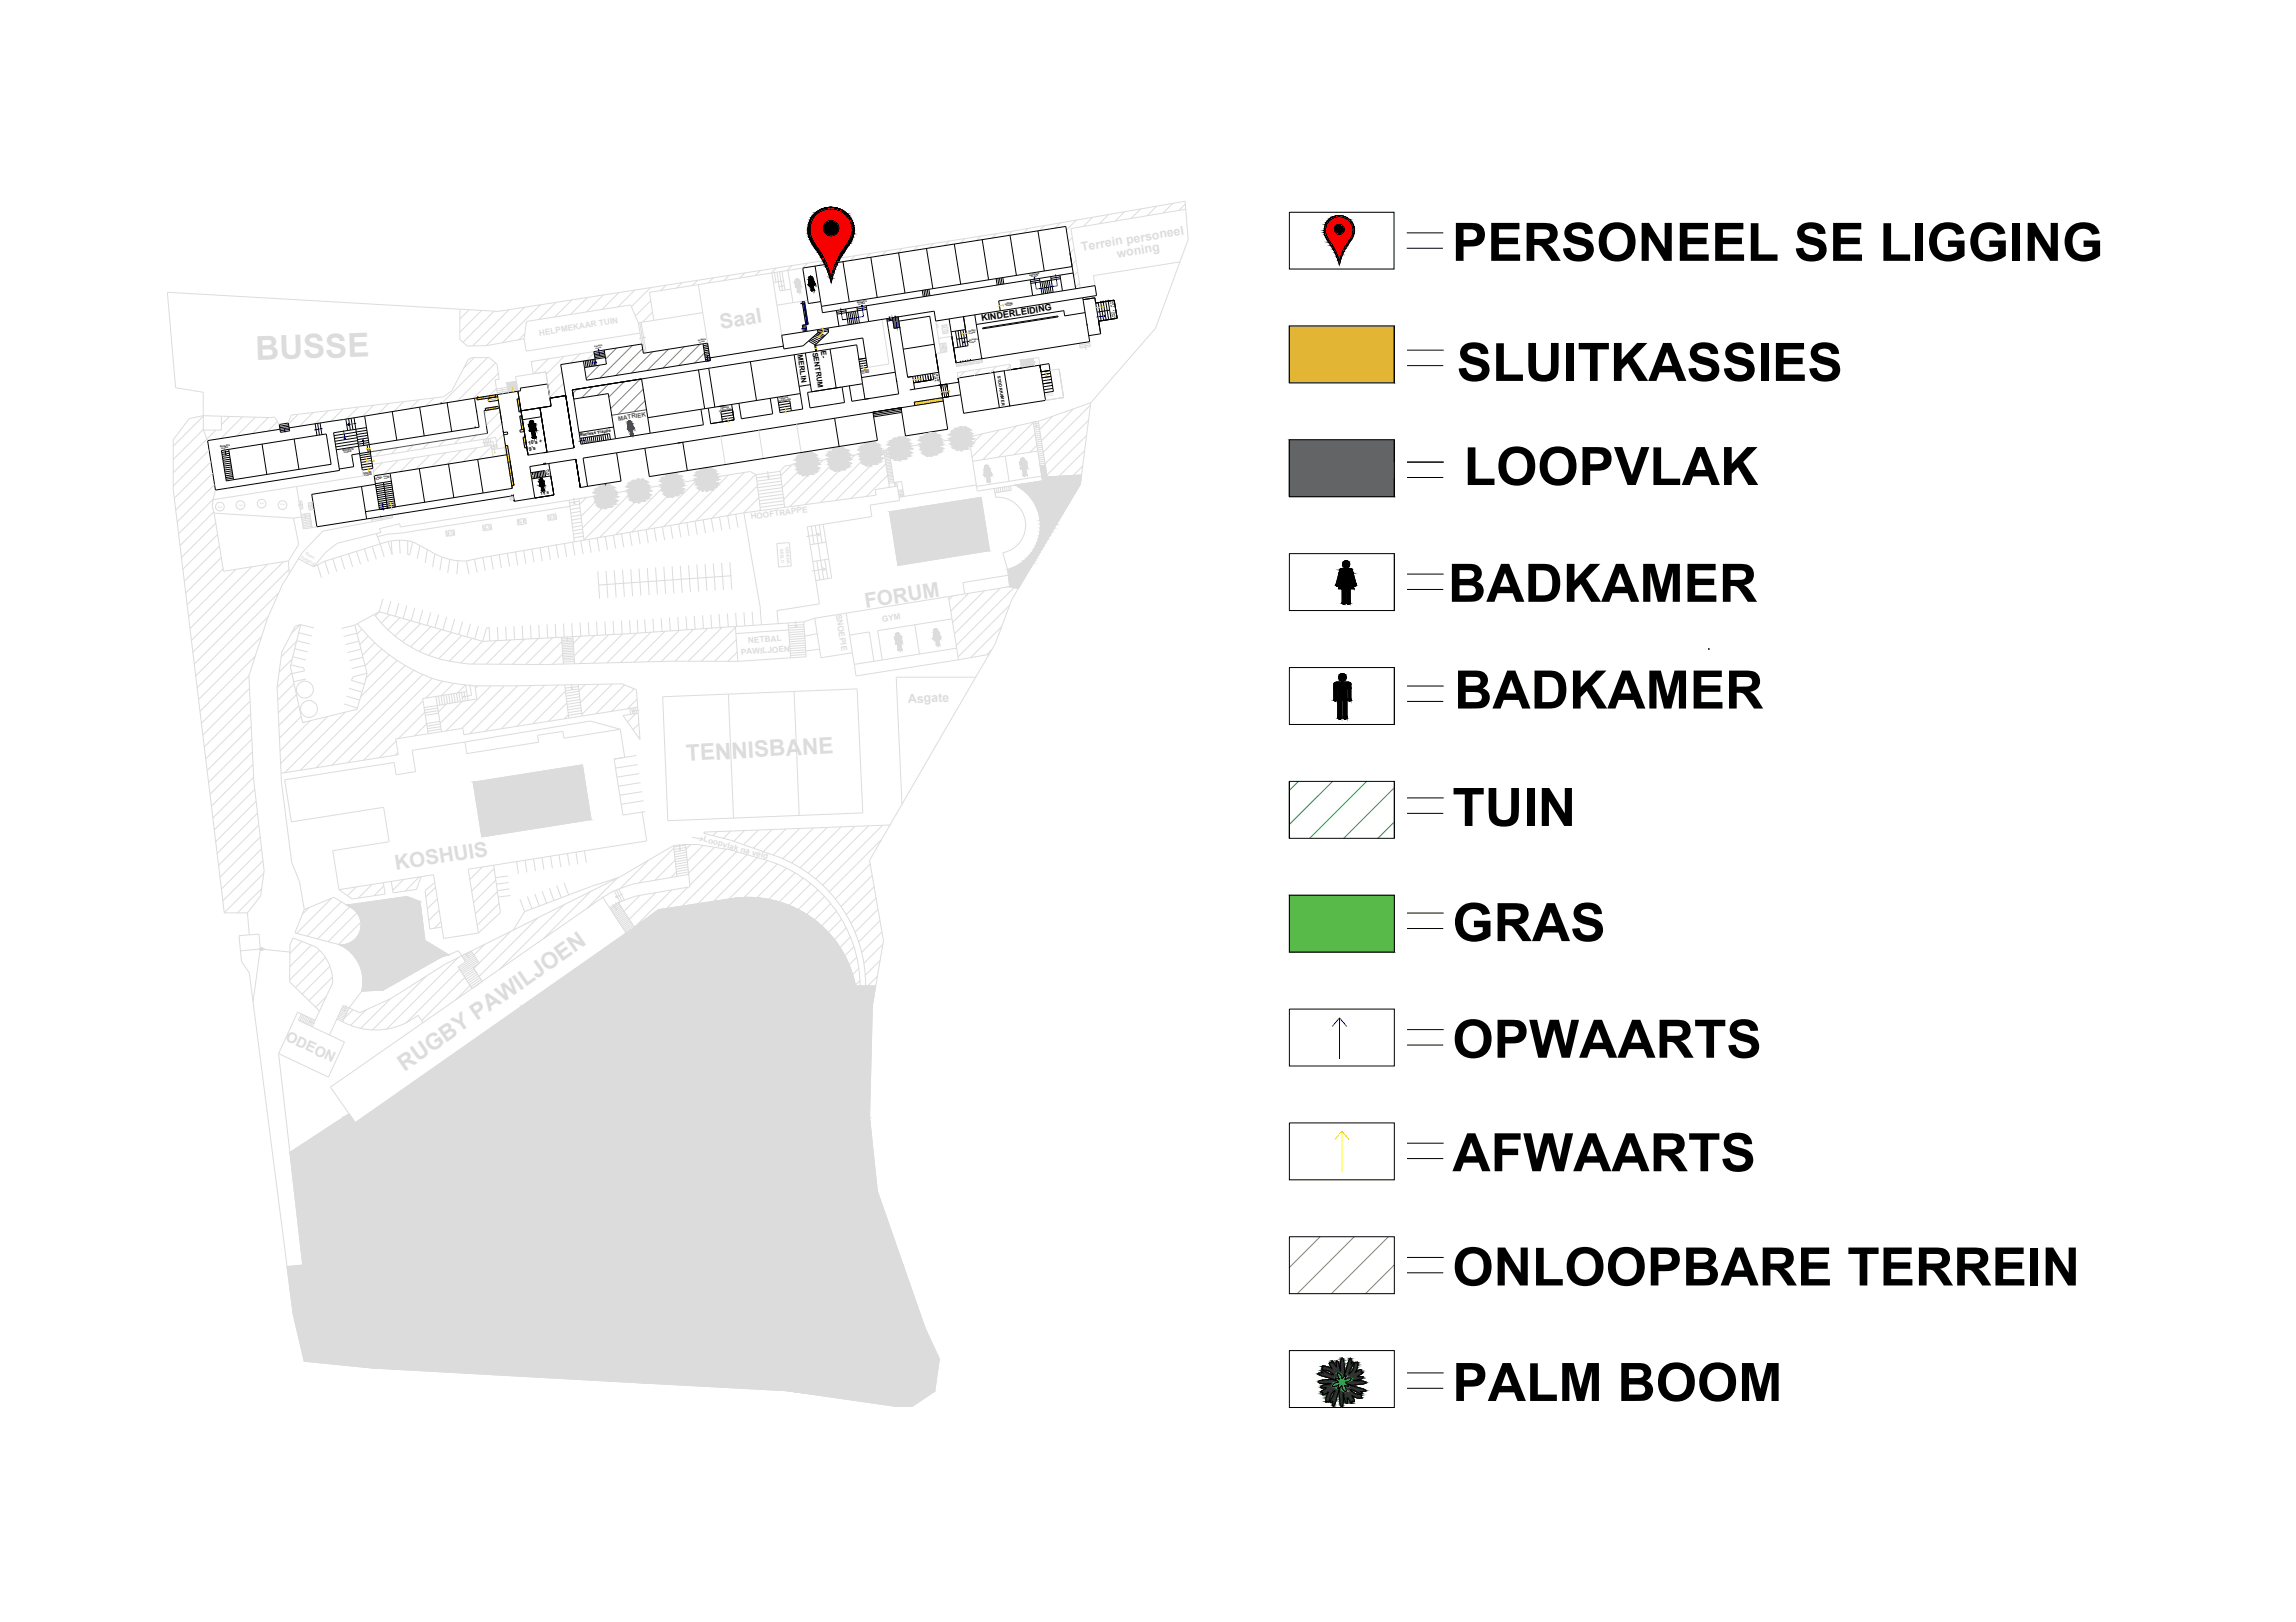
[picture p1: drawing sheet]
<svg xmlns="http://www.w3.org/2000/svg" width="297mm" height="210mm" viewBox="0 0 297 210" stroke-linecap="round" stroke-linejoin="round" font-family="sans-serif">
<defs><g id="words">
<g font-size="6.9">
<text x="187.9" y="33.8">PERSONEEL SE LIGGING</text>
<text x="188.5" y="49.3">SLUITKASSIES</text>
<text x="189.4" y="62.8">LOOPVLAK</text>
<text x="187.3" y="77.9">BADKAMER</text>
<text x="188.1" y="91.7">BADKAMER</text>
<text x="187.9" y="106.9">TUIN</text>
<text x="187.9" y="121.8">GRAS</text>
<text x="187.9" y="136.9">OPWAARTS</text>
<text x="187.9" y="151.6">AFWAARTS</text>
<text x="187.9" y="166.4">ONLOOPBARE TERREIN</text>
<text x="187.9" y="181.3">PALM BOOM</text>
</g>
<text font-size="1.2" x="127" y="41.6" transform="rotate(-9 127 41.6)">KINDERLEIDING</text>
<g font-size=".9">
<text x="103.2" y="46" transform="rotate(81 103.2 46)">MERLIN</text>
<text x="105.1" y="45.6" transform="rotate(81 105.1 45.6)">SENTRUM</text>
<text x="106.2" y="45.5" transform="rotate(81 106.2 45.5)">E-</text>
</g>
<text font-size=".8" fill="#545454" x="80" y="54.4" transform="rotate(-9 80 54.4)">MATRIEK</text>
<g font-size=".7">
<text x="68.4" y="57.6" transform="rotate(-8 68.4 57.6)">10's +</text>
<text x="68.5" y="58.3" transform="rotate(-8 68.5 58.3)">9's</text>
</g>
<text font-size=".6" x="69.9" y="64.1" transform="rotate(-9 69.9 64.1)">11's</text>
<g font-size=".5">
<text x="129" y="48.7" transform="rotate(81 129 48.7)">STOORKAMER</text>
<text x="75" y="56.5" transform="rotate(-9 75 56.5)">Matrieks Trappe</text>
</g>
<g font-size=".3">
<text x="133.2" y="35.7" transform="rotate(-9 133.2 35.7)">BOONSTE</text>
<text x="133.4" y="35.9" transform="rotate(-9 133.4 35.9)">VLOER</text>
<text x="110.9" y="39.2" transform="rotate(-9 110.9 39.2)">BOONSTE</text>
<text x="111" y="39.4" transform="rotate(-9 111 39.4)">VLOER</text>
<text x="130" y="39.4" transform="rotate(-9 130 39.4)">GROND</text>
<text x="130.2" y="39.6" transform="rotate(-9 130.2 39.6)">VLOER</text>
<text x="93.1" y="53.3" transform="rotate(-9 93.1 53.3)">VERDIEPING</text>
<text x="93.2" y="52.9" transform="rotate(-9 93.2 52.9)">TWEEDE</text>
<text x="100.7" y="52" transform="rotate(-9 100.7 52)">VERDIEPING</text>
<text x="100.9" y="51.7" transform="rotate(-9 100.9 51.7)">TWEEDE</text>
<text x="111.4" y="48.1" transform="rotate(-10 111.4 48.1)">GROND</text>
<text x="111.5" y="48.4" transform="rotate(-10 111.5 48.4)">VLOER</text>
<text x="120.8" y="48.4" transform="rotate(80 120.8 48.4)">VLOER</text>
<text x="121.1" y="48.4" transform="rotate(80 121.1 48.4)">GROND</text>
<text x="28.5" y="57.9" transform="rotate(-10 28.5 57.9)">BOONSTE</text>
<text x="28.6" y="58.1" transform="rotate(-10 28.6 58.1)">VLOER</text>
<text x="44.4" y="58.4" transform="rotate(-10 44.4 58.4)">BOONSTE</text>
<text x="44.5" y="58.6" transform="rotate(-10 44.5 58.6)">VLOER</text>
<text x="47" y="61.4" transform="rotate(-10 47 61.4)">GROND</text>
<text x="47.1" y="61.6" transform="rotate(-10 47.1 61.6)">VLOER</text>
</g>
<g font-size=".3" fill="#dcdcdc">
<text x="135.3" y="51.1" transform="rotate(-9 135.3 51.1)">GROND</text>
<text x="135.4" y="51.3" transform="rotate(-9 135.4 51.3)">VLOER</text>
</g>
<g font-size=".2">
<text x="143.6" y="39" transform="rotate(81 143.6 39)">VLOER</text>
<text x="143.8" y="40.3" transform="rotate(81 143.8 40.3)">VLOER</text>
<text x="143.9" y="38.9" transform="rotate(82 143.9 38.9)">GROND</text>
<text x="144" y="40.2" transform="rotate(81 144 40.2)">BOONSTE</text>
<text x="76.9" y="44.9" transform="rotate(-9 76.9 44.9)">BOONSTE</text>
<text x="77.1" y="45.2" transform="rotate(-9 77.1 45.2)">VLOER</text>
<text x="90.3" y="44.1" transform="rotate(-9 90.3 44.1)">BOONSTE</text>
<text x="90.5" y="44.4" transform="rotate(-9 90.5 44.4)">VLOER</text>
<text x="125.3" y="42.9" transform="rotate(-8 125.3 42.9)">GROND</text>
<text x="125.4" y="43.2" transform="rotate(-9 125.4 43.2)">VLOER</text>
<text x="125.4" y="44.1" transform="rotate(-8 125.4 44.1)">BOONSTE</text>
<text x="125.4" y="44.4" transform="rotate(-8 125.4 44.4)">VLOER</text>
<text x="48.5" y="62" transform="rotate(-9 48.5 62)">BOONSTE GROND</text>
<text x="48.6" y="62.1" transform="rotate(-9 48.6 62.1)">VLOER</text>
<text x="49.7" y="62" transform="rotate(-8 49.7 62)">VLOER</text>
<text x="70.6" y="60.8" transform="rotate(81 70.6 60.8)">VLOER</text>
<text x="70.8" y="60.7" transform="rotate(82 70.8 60.7)">GROND</text>
</g>
</g></defs>
<!-- layer: Mure -->
<g fill="none" stroke="#dcdcdc" stroke-width=".13">
<path d="M67.9 39.8l-5 4.9M69.9 39.4l-4.9 5M71.9 39.1l-2.2 2.2M74 38.8l-2.2 2.2M76 38.5l-2.2 2.2M78 38.2l-2.1 2.2M80.1 37.9l-2.2 2.1M82.1 37.5l-2.2 2.2M84.2 37.2l-2.5 2.5M84.2 38.9l-2 2M86.2 36.9l-.7 .7M88.2 36.6l-.7 .7"/>
<path d="M90.3 36.3l-.7 .7M92.3 35.9l-.7 .7M94.3 35.6l-.6 .7M96.4 35.3l-.7 .7M98.4 35l-.7 .7M100.2 35.3l.2 1.2M100.4 34.7l-.6 .6M100.5 35.3l.4 2.3M100.8 35.2l.4 2.4M101.2 35.2l.4 2.3M101.4 36.4l-1.3 .2M101.9 35l-17.9 2.8"/>
<path d="M102.5 34.4l-.7 .6M104.5 34l-.6 .7M104.5 38.9l-1.9 .3M106.5 33.7l-.6 .7M108.6 33.4l-.7 .6M110.6 33.1l-.6 .6M112.6 32.8l-.6 .6M114.7 32.5l-.6 .6M116.7 32.1l-.6 .7M118.8 31.8l-.7 .6M120.8 31.5l-.6 .6M122.8 31.2l-.6 .6"/>
<path d="M124.8 30.9l-.5 .6M126.9 30.6l-.6 .5M128.9 30.2l-.6 .6M131 29.9l-.6 .6M133 29.6l-.6 .6M135.1 29.2l-.6 .6M137.2 28.8l-.7 .7M138.7 30.7l-.5 .6M139 32.2l-.6 .6M139.2 33.7l-.5 .5M139.3 28.5l-1.3 1.3M139.4 35.2l-.5 .5"/>
<path d="M139.7 36.7l-.6 .5M141.3 28.1l-1.1 1.2M141.5 35.7l.2 1.3M143.4 27.8l-1.2 1.2M145.5 27.4l-1.2 1.2M147.6 27l-1.3 1.3M149.7 26.7l-1.3 1.2M151.7 26.3l-1.2 1.3M153.3 26l.4 5M153.3 26.4l-.8 .8M153.4 27.1l-14.9 2.5 .1 .5M26.3 55.7l.6 1.3"/>
<path d="M26.3 55.6l-3.9 3.9M26.3 53.9l-3.9 3.8M27 58.3l-4.6 4.6M27.3 59.7l-4.8 4.8M27.9 55.7l-5.5 5.5M29.7 53.9l-1.1 1M31.4 53.9l-2.8 2.9M33 54l-2.4 2.4M34.7 54l-2.1 2.1M35.9 54.6l-1.2 1.2M38.6 53.6l-1.3 1.3M40.5 53.4l-1.8 1.8"/>
<path d="M42.5 53.1l-1.7 1.7M44.4 52.9l-1.6 1.6M46.4 52.7l-1.6 1.5M48.3 52.4l-1.4 1.5M49.4 58.2l-.8 .9M49.5 59.9l-1.2 1.1M50.3 52.2l-1.4 1.4M51.4 57.9l-.8 .8M51.5 59.6l-1.8 1.8M52.2 52l-1.2 1.2M53.5 57.6l-.8 .8M53.6 59.2l-1.9 1.8"/>
<path d="M54.2 51.7l-1.2 1.2M55.5 57.3l-.8 .8M55.6 58.9l-1.8 1.8M56.1 51.5l-1 1.1M57.6 56.9l-.9 .9M57.6 58.6l-1.8 1.8M59.6 56.6l-.8 .8M59.7 58.3l-1.8 1.8M60.7 40.1l-1.2 1.2M61.4 46.3l-1.4 1.3M61.6 56.3l-.8 .8M61.7 57.9l-1.8 1.8"/>
<path d="M62.3 40.2l-2.8 2.8M63.1 46.3l-6 5.9M63.2 53.1l-.5 .4M63.6 57.8l-1.7 1.6M63.9 40.3l-4 4M64.1 47l-4.9 4.9M64.2 50.3l-.9 .9M64.5 48.3l-3.3 3.3M64.7 53.3l-1.8 1.7M64.9 54.7l-2 2.1M65.2 56.2l-1 1M65.4 57.7l-.3 .3"/>
<path d="M65.7 50.1l-1.5 .2M65.7 50.4l-1.4 .2M65.7 50.6l-1.4 .2M65.8 40.1l-4.6 4.7M66.7 48.7l.3 1.9M66.8 49.4l-1.2 .1 .2 1.3M67.9 43.2l-.8 .8M70.6 48.1l.3 1.6M82.8 41.7l.6 4M82.9 43.7l-.3-1.9-1-2.3-13.5 2.1-.3 2.2M84.4 40.4l-1.3 1.3M84.6 41.5l-1.7 .2 .7 4"/>
<path d="M90.9 40.5l.6 3.9M104.5 59.8l-3.3 3.3M106.5 59.5l-5.1 5.1M108.5 59.2l-6.3 6.4M110.6 58.9l-6.5 6.4M112.6 58.6l-6.5 6.4M114.1 41.3l.9 5.8-2.8 .4M114.4 58.5l-6.3 6.3M115 58.2l10.3-1.7 8.4-1.9 .5 3.6M121.1 41.5l.4 3M124.8 48.1l-.8 .8M126.9 47.7l-.9 .9"/>
<path d="M127 46.4l.1 .5-3.3 .5-.1-.4M127 56.2l-1.5 1.5M128.9 47.4l-.8 .9M129.3 55.6l-3.6 3.6M130.7 47.3l-.6 .6M130.8 47.8l-.1-.7-6.9 1.1 .1 .7M131.5 55.1l-4.4 4.4M133.7 54.7l-4.5 4.5M133.9 56.2l-2.7 2.6M134.1 57.6l-.8 .9M136.2 53.9l-1.7 1.7M137 47.7l.6 3.7-2.3 .4"/>
<path d="M138.9 52.9l-4.2 4.2M140.3 58.3l-3.3 3.3M140.6 56.4l-5.2 5.1M140.8 54.4l-5.6 5.6M141.1 52.4l-6.1 6.1M141.1 52.1l-6.8 2.4M27.5 61.2l-4.8 4.8M27.6 64.7l-.2 .8M27.6 64.6l-4.5 4.5M27.7 66.2l-4.4 4.4M27.7 66.4l1.2 7.5 8.4-1.3M27.8 62.7l-4.9 4.8"/>
<path d="M27.9 63.4l-.3 1.3M27.9 67.7l-4.4 4.4M28.1 69.2l-4.4 4.5M28.4 70.7l-4.5 4.5M28.6 72.1l-4.6 4.6M28.9 73.6l-4.7 4.7M30.5 73.7l-6.1 6.1M32.6 73.3l-8 8M34.6 73l-9.8 9.9M34.7 79.8l-9.2 9.2M36.1 76.7l-10.8 10.8M36.7 72.7l-11.7 11.7"/>
<path d="M37.3 72.6l.1 1.6M37.4 73.7l-12.3 12.2M38 67.1l.6 3.4-1.3 2.1M38.4 63l-10.8 1.7M41.1 73.1l.5 1.7M42 72.6l.6 1.7M42 72.6l-1.4 .7M43 72.3l.6 1.7M44.1 72l.5 1.7M45.1 71.7l.5 1.6M46.1 71.3l.5 1.7M47.1 71l.6 1.7"/>
<path d="M48.2 70.7l.5 1.7M48.2 60.6l.2 1M48.7 69.1l1 3M49.5 77.5l-.4 1.7-.5 .5M50.2 70.1l-8.2 2.5M50.4 79.6l-1.1 1M50.6 77.8l-.5 1.7M50.6 70l.1 1.8-.5-1.7M50.6 70l-.4 .1M50.8 66.9l-2.7 .4M51.6 78.1l-.5 1.7M51.7 69.9l-1.1 .1"/>
<path d="M51.7 69.9l.1 1.7M51.7 69.9l1 .1M51.7 79.9l-1.5 1.6M52.6 78.4l-.4 1.6M52.7 70v1.7l.3 .1 .4-1.7M52.7 70l.7 .1M53.4 70.1l.9 .5M53.7 78.7l-.5 1.6M54.3 70.6l1 .5M54.3 70.6l-.3 1.7M54.7 78.9l-.5 1.7M55.3 71.1l.9 .6-.2 1.7"/>
<path d="M55.3 71.1l-.3 1.8M55.7 79.2l-.5 1.7M56.8 79.5l-.5 1.7M57.2 72.1l-.3 1.7M57.8 79.8l-.5 1.7M58.2 72.4l-.3 1.7M58.7 68.5l-.1 .1M59.3 72.6l-.2 1.7M61.4 72.4l.3 1.7M62.5 72.1l33.7-5.7 2.1 12.1 .2 2.4M62.5 72.1l.3 1.8M62.5 72.1l-2.2 .5 .4 1.7"/>
<path d="M63.5 72l.3 1.7M63.5 67.8h-.1M64.6 71.8l.3 1.7M65.6 71.6l.3 1.7M66.7 71.4l.3 1.7M67.7 71.2l.3 1.8M68 67.1h-.2M68.8 71.1l.3 1.7M69.9 70.9l.3 1.7M70.9 70.7l.3 1.7M71.9 66.5h-.1M72 70.5l.3 1.7"/>
<path d="M73 70.3l.3 1.8M73.7 65.5l-21.7 3.5-1.8 .1-1.4 .3M74.1 70.2l.3 1.7M74.9 64.9l-1.2 .2M75 65.2l-1.3 .2M75.1 70l.3 1.7M76.2 69.8l.3 1.7M77.2 69.6l.3 1.7M77.3 74l.2 1.7M77.5 75.7l.1 1.8M78.3 69.4l.3 1.8M78.4 73.9l.2 3.5"/>
<path d="M79.4 69.3l.2 1.7M79.5 73.8l.2 3.5M80.4 69.1l.3 1.7M80.5 73.7l.3 3.5M81.5 68.9l.3 1.7M81.6 73.7l.2 3.5M82.5 68.7l.3 1.7M82.7 73.6l.2 3.5M83.6 68.5l.3 1.8M83.7 73.5l.3 3.5M84.6 68.3l.3 1.8M84.8 73.4l.3 3.5"/>
<path d="M85.5 80l.2 1.7M85.7 68.2l.3 1.7M85.9 73.4l.2 3.5M86.6 79.9l.1 1.7M86.7 68l.3 1.7M86.9 73.3l.3 3.5M87.7 79.8l.1 1.8M87.8 67.8l.3 1.7M88 73.2l.3 3.5M88.7 79.8l.2 1.7M88.9 67.6l.3 1.8M89.1 73.1l.2 3.5"/>
<path d="M89.8 79.7l.1 1.7M89.9 67.4l.3 1.8M90.1 73.1l.3 3.5M90.9 79.6l.1 1.8M91 67.3l.3 1.7M91.2 73l.3 3.5M92 79.5l.1 1.8M92 67.1l.3 1.7M92.3 72.9l.2 3.5M93 79.5l.2 1.7M93.1 66.9l.3 1.7M93.4 72.8l.2 3.5"/>
<path d="M94.1 79.4l.1 1.7M94.1 66.7l.3 1.8M94.4 72.8l.1 1.7M94.5 74.5h.1M94.5 74.5l-17 1.2M94.5 74.5l.2 1.8M95.2 79.3l.1 1.8M95.2 66.5l.3 1.8M96.2 79.2l.2 1.8M97.1 61l.7 .4M97.3 79.2l.1 1.7M101.5 60.3l-.6 .7"/>
<path d="M102.4 60.2l-1.4 1.4M105 68.1l.3 2.3M105.5 68l1.1 7M105.7 72.6l.4 2.4M106 67.9l.3 2.3M106.5 67.8l.7 4.5M106.7 72.4l.4 2.5M106.9 70.2l-2.1 .3M107.2 72.3l.4 2.5-2.1 .3M107.2 72.3l-2 .4M114.6 60l-4.5 4.5M114.8 61.5l-2.7 2.7"/>
<path d="M115.1 63l-.1 .1M115.1 63.1l-1.9 .3 .1 .7-9.5 1.2M115.8 62.4l.1 .5M116.9 63.9v.2l-.6 .1M123.2 77.1l-.4 .5M125.3 76.8l-2.3 2.3M127.3 76.5l-4.1 4.1M129.4 76.1l-5.9 5.9M130.4 73.7l.2 2.2M130.4 74.4l-5.8 1 .2 1.5M130.6 78.3l-6.7 6.7M130.6 75.9l-7.9 1.3"/>
<path d="M130.6 75.9l1.1 .3M131.2 76l-7.5 7.5M135.2 60.2l.3 1.5 4.4-.2M140.1 60.3l-1.3 1.2M32.2 87.5l-6.1 6.1M32.3 89.1l-6.1 6M32.3 90.7l-5.9 6M32.4 92.4l-5.8 5.8M32.5 94l-5.7 5.7M32.6 95.7l-5.6 5.6M32.7 97.3l-5.5 5.5M32.7 98.9l-5.3 5.4"/>
<path d="M33 84.9l-7.1 7.2M33.8 82.4l-8.1 8.1M37.6 86l1.7 .5 .1 .3-1.6 .4h.1M37.7 87.1l-1.8 1.9M37.8 85.3l-1.7 1.7M37.9 85l1.7 .4M38 88.5l-2.1 2.1M38.1 84l1.7 .4M38.4 89.9l-2.4 2.3M38.4 83l-2 2M38.4 82.9l1.7 .4M38.6 81.9l1.7 .4"/>
<path d="M38.7 91.3l-2.6 2.6M38.8 80.9l-1.1 1M39 92.7l-2.9 2.8M39.5 93.4l-.4 .1M39.6 87.9l-1.6 .3M40.1 93.3l-3.9 3.9M40.6 81.3l-1.7-.5-1.3 5.5M42.4 92.7l-6.1 6.1M44.2 81.3l1.7-.4 .3 1M44.5 91.1l1.7 .5M44.7 92.2l-7.9 7.8M44.8 90.1l1.7 .5"/>
<path d="M45.2 89.1l1.6 .5M46.2 81.9l.5 2.1M46.2 81.9l-1.7 .5M46.4 83l-1.7 .4M46.7 84l.3 1.1M46.7 84l-1.7 .4M46.8 81.4l-.6 .6M47 85.1l.5 2M47 85.1l-1.8 .4M47.1 88.6h.1M47.2 86.1l-1.7 .4M47.3 88h.1"/>
<path d="M47.3 88v.1M47.5 87.1l-1.8 .5-.2 .4 1.6 .6M47.5 87.1l-.2 .9M47.6 82.3l-1.1 1.1M48.5 83.2l-1.6 1.6M49.4 84l-2.2 2.2M50.4 84.7l-3 3.1M51.2 95.9l-2.1 2.2M51.4 85.5l-4.7 4.7M51.5 97.4l-.4 .3M52.4 86.1l-13.5 13.6M53.1 95.3l-1.9 .3 .3 2.1-15.1 2.4"/>
<path d="M53.1 80.3l-2 2M53.5 86.7l-12.6 12.7M54.4 80.7l-2.3 2.4M54.7 87.3l-11.8 11.7M54.7 90.7l-7.7 7.7M55 92.2l-3.4 3.4M55.2 93.7l-1.6 1.5M55.7 81.1l-2.6 2.6M55.9 87.8l-10.9 10.9M57.1 81.5l-2.9 2.8M57.3 88.2l-2.2 2.1M57.7 91.1l-1 1"/>
<path d="M58.4 81.8l-3 3M58.7 88.4l-1.6 1.6M58.8 80.1l-.5 1.7M59.7 82.2l-3 3.1M59.8 90.8l-2.9 2.8M59.8 80.4l-.4 1.7M60.2 88.6l-1 1.1M60.9 80.7l-.5 1.7M61.1 82.6l-3 3M61.8 88.8l-.3 .3M61.9 81l-.5 1.7M62.4 83l-2.8 2.8"/>
<path d="M63.5 88.8l-5.8 5.8M64.2 82.9l-3 3M64.3 81.1l.1 1.8M65.2 88.8l-5.5 5.5M65.4 81.1l.1 1.7M66 82.8l-3.1 3.1M66.5 81l.1 1.8M67 88.7l-6.2 6.3M67.6 81v1.7M67.8 82.7l-3.2 3.3M68.6 80.9l.1 1.8M68.7 88.7l-5.9 5.9"/>
<path d="M69.7 82.6l-3.4 3.4M69.7 80.9l.1 1.7M70.5 88.7l-5.7 5.6M70.8 80.8l.1 1.8M71.5 82.5l-3.5 3.5M71.8 80.7l.1 1.8M72.2 88.7l-5.3 5.3M72.7 83l-3 3M72.8 84.6l-1.3 1.4M72.9 80.7l.1 1.8M73.1 89.4l-4.2 4.3M73.3 91l-2.3 2.4"/>
<path d="M73.5 92.5l-.5 .5M74 80.6l.1 1.8M74.1 82.6l-1.4 .1M74.1 82.8l-1.4 .1M74.2 83l-1.5 .1M74.2 83.2l-1.5 .1M74.2 83.4l-1.5 .1M74.2 83.7h-1.5M74.2 83.9h-1.5M74.2 84.1l-1.4 .1M74.2 84.3l-1.4 .1M74.2 84.5l-1.4 .1"/>
<path d="M74.2 84.7l-1.4 .1M74.2 84.9l-1.4 .1M74.3 85.1l-1.5 .1M74.3 85.4h-1.4M74.3 85.6l-1.4 .1M74.8 88.6l.5 4.1M74.8 88.8l-1.7 .2M74.9 89.2l-1.8 .2M74.9 89.5l-1.7 .2M75 89.8l-1.8 .3M75 90.2l-1.7 .2M75 80.6l.1 1.7"/>
<path d="M75 90.5l-1.7 .3M75.1 90.9l-1.7 .3M75.1 82.3l-.9 1M75.1 91.2l-1.7 .3M75.2 91.6l-1.7 .3M75.2 91.9l-1.7 .3M75.2 92.3l-1.7 .3M75.7 88.6l-.8 .8M76.1 80.5l.1 1.8M76.4 93.3l3.8 1.1M76.9 82.2l-2.6 2.7M77.2 80.5l.1 1.7"/>
<path d="M77.5 88.5l-2.4 2.4M78.2 80.4l.1 1.8M78.7 82.1l-3.7 3.8M79.2 88.5l-3.9 4M79.3 80.4l.1 1.7M80.4 80.3l.1 1.8M80.5 82l-3.7 3.8M80.8 88.6l-3.7 3.8M81.5 80.2l.1 1.8-19.2 1 .5-1.7 .4-.1 .1 1.7M82 89.1l-2.9 3M82.3 92.3l-1.1 1.1M82.4 81.9l-3.9 3.9"/>
<path d="M82.4 90.5l-1.2 1.2M82.4 80.2l.1 1.7M82.5 98.9l-2.9 .5M82.6 92.3l.2 3.4-2.2-3.1 1-.2M82.7 93.7l-.8 .7M82.8 95.3l-.2 .1M83.4 80.1l.1 1.8M84.2 81.8l-3.9 3.9M84.5 80.1l.1 1.7M86 81.7l-4 4M87.9 81.6l-4.1 4M89.7 81.4l-4.1 4.2"/>
<path d="M91.6 81.3l-4.3 4.3M93.4 81.2l-4.4 4.4M95.2 81.2l-4.5 4.4M95.3 82.8l-2.8 2.8M95.4 84.4l-1.2 1.2M102.1 81.5l-6.9 .5M104 80.5l-8.9 .6M118.3 80.9l.7 3.7M123.2 80.1l-9.7 1.5M123.8 83.9l-9.7 1.5M128 84.7l-4 .7M128.3 84.1l-.6 .6"/>
<path d="M129.6 81.1l-4 4M32.8 100.6l-5.3 5.3M33 102.2l-5.3 5.2M33.1 103.7l-5.2 5.2M33.3 105.2l-5.2 5.3M33.5 106.8l-5.2 5.2M33.7 108.3l-5.2 5.2M33.8 115l-3.1 3.1M33.8 109.9l-5.2 5.2M34 111.4l-5.2 5.2M34.1 113l-5.1 5.1M40 117.4l-.9 .9"/>
<path d="M42.9 116.2l-4.5 4.6M44.1 115.1l-.2 .1M44.2 116.7l-4.5 4.5M44.9 117.1l7.7-1.1 1.7 .7 .7 5 3 1.9-.9 .2-7.5 4.3-2.8 .2M45.2 117.4l-4.1 4.1M45.2 117.4a2.59 2.59 0 0 1 1.4 3 2.59 2.59 0 0 1-2.7 1.9l-5.8-1.6M45.3 117.4l-2.1-1.3-3.8 1.6M46.1 114.8l-1.1 1.1M46.2 118.1l-3.8 3.8M46.7 119.3l-2.9 2.9M48.1 114.5l-1.7 1.7M49.6 114.2l.2 1.5-4.3 .6-1.6-1.2"/>
<path d="M49.7 114.6l-1.3 1.3M52.2 113.8l-1.4 1.4M54.2 113.5l-1.8 1.8M54.5 113.4l-.6 1.7-3 .4-.3-1.4M56.2 114.2l-1.2 1.1 .6 4.9 1.6-.2M56.4 114.8l-1.3 1.3M56.6 116.3l-1.3 1.3M56.8 117.8l-1.3 1.3M57.1 119.3l-.9 .8M62.4 112.2l-1.6 1.6M63.9 112l.8 6.1-2.8 2.6M63.9 112.4l-2.9 2.9"/>
<path d="M64.1 113.9l-2.8 2.9M64.4 115.4l-2.9 2.9M64.6 116.9l-2.9 2.8M65.7 113.4l-1.6 .2M65.8 114.2l-1.6 .2M65.9 115l-1.6 .3M66 115.9l-1.6 .2M66.8 111.5l.3 1.6M67.3 116.4l.6 1.6M67.9 118l-1.5 2.4M67.9 111.3l.3 1.6M68.2 116l.6 1.6"/>
<path d="M69 111.1l.3 1.6M69.2 115.7l.6 1.5M69.6 118.8l-7.6 7.6M70.1 111l.3 1.6M70.1 115.3l.6 1.6M71.1 114.9l.6 1.6M71.2 110.8l.3 1.6M72 114.6l.6 1.6M72.3 110.6l.3 1.6M73 114.2l.6 1.6M73 117.1l-8.4 8.4M73.4 110.5l.3 1.5"/>
<path d="M74.5 110.3l.3 1.6M75.6 110.1l.3 1.6M76.4 115.4l-6.1 6.1M79.8 113.7l-3.8 3.8M80 116.8l.1 .1-1.1 .7M80.1 113.5l-3.6 1.2-8.6 3.3M80.1 117l-1 .8M80.2 116.7l-.1 .2M80.3 117.2l-1.1 .7M80.4 117.4l-1.1 .7M80.5 117.5l-1.1 .8M80.6 117.7l-1.1 .8"/>
<path d="M80.7 117.9l-1.1 .7M80.8 118.1l-1.1 .7M80.9 118.2l-1 .8M81.1 118.4l-1.1 .8M81.2 118.6l-1.1 .8M81.3 118.8l-1.1 .7M81.5 119.1l-1.1 .8M81.6 119.3l-1.1 .8M81.7 119.5l-1 .7M81.9 119.6l-1.1 .8M82 119.8l-1.1 .8M82.7 100.1l-2.9 .5"/>
<path d="M82.8 115.9l-2.1 2M82.9 101.3l-2.9 .4M83.1 102.5l-2.9 .4M83.3 103.6l-2.9 .5M83.9 111.3l-3.7 3.7M84.8 115.5l-3.4 3.5-1.1 .7M85.2 117.7l-3.1 2.3M86.9 115.2l-4.8 4.8M87.2 109.7l-4.5 4.6M87.4 111.3l-2.7 2.6M87.5 112.9l-.7 .7M89 114.8l-2.8 2.8"/>
<path d="M89.4 109.3l-.6 .6M91 109.4l-2.1 2M92.4 109.6l-3.3 3.4M92.7 107.6l-.5 .5M93.9 109.9l-4.7 4.7M94.5 107.5l-.9 1M95.3 110.2l-7 7.1M96.3 107.5l-1.4 1.4M96.6 110.6l-6.3 6.4M98 111l-5.7 5.6M98.1 107.4l-1.9 1.9M99.3 111.4l-5 4.9"/>
<path d="M99.9 107.3l-2.4 2.5M100.6 111.8l-4.3 4.3M101.7 107.3l-3 2.9M101.7 112.3l-3.8 3.9M102.9 113l-3.5 3.4M103.5 107.2l-3.5 3.5M103.9 113.6l-3.1 3.1M104.9 114.4l-2.8 2.8M105.2 107.1l-3.9 4M105.8 115.2l-2.5 2.5M106.7 116l-2.3 2.3M107 107.1l-4.6 4.6"/>
<path d="M107.5 116.9l-2.1 2.1M108.2 117.9l-1.9 1.9M108.8 107l-5.3 5.3M108.9 119l-1.7 1.7M110.6 106.9l-6.1 6.1M112.4 106.9l-6.9 6.8M112.6 111.8l-4.5 4.5M112.8 113.3l-4 4M113.1 114.8l-3.6 3.6M113.3 116.2l-3.2 3.3M113.6 117.7l-3 2.9M113.8 119.1l-2.7 2.8"/>
<path d="M114.1 108.6l-6.8 6.8M114.2 106.8l-7.8 7.8M30.9 121.1l.3 3.3 1.1 1.5M32.3 121l1.2-.1 .2 1.9M33.7 122.8l-1 6.8M33.7 122.8l-2.6 .2M33.7 122.8l3.8 .4M37.5 122.3v4.8l3.8 3.7M37.9 121.4l3 1.2M39 121.8l-1.5 1.6M40.3 122.3l-2.8 2.8M41.3 123l-3.8 3.8"/>
<path d="M42.1 123.9l-3.9 3.9M42.2 128.9l-1.4 1.4M42.7 125l-3.6 3.6M43 126.4l-3 3.1M43 127.2l-.9 2M44.3 132.2a9 9 0 0 0 9.8-.8l.6 .9M45.7 130.7l-1.2 1.1M47.4 130.7l-2.1 2M50.5 129.3l-3.8 3.8M55.2 126.3l-7 7M59.3 123.9l-9.3 9.3M59.5 125.5l-7 6.9"/>
<path d="M59.8 126.1l1.4-.9 .1 .2-1.3 .9M60.8 127.5l-1.9 1.9M61 123.2l-1.1 .7M61.2 123.3l-1.2 .8M61.3 123.5l-1.2 .8M61.4 123.7l-2.2 1.4M61.5 125.6l-1.4 .9-5.5 5.6M61.5 123.9l-2.1 1.4M61.6 125.8l-1.3 .9M61.6 124.1l-2.1 1.4M61.8 124.3l-2.2 1.4M61.8 126.1l-1.4 .9"/>
<path d="M61.9 124.5l-2.2 1.4M61.9 126.3l-1.3 .9M61.9 124.7l-.6 .6M62.1 126.5l-1.3 1M62.2 126.8l-1.3 .9M62.4 127l-1.3 .9M62.7 122.2l-1.4 1.4M66.1 120.5l-4.1 4.1M82.1 120l-1.1 .8M109.5 120.1l-1.5 1.5M110 121.2l-1.3 1.4M110.5 122.5l-1.2 1.2"/>
<path d="M110.8 123.9l-.9 .9M111.1 125.3l-.8 .8M111.3 126.9l-.6 .6M113.5 126.4l-1.2 1.2M113.9 124.3l-2 1.9M114.1 120.6l-2.6 2.6M114.2 122.2l-2.4 2.5"/>
<circle cx="28.4" cy="65.6" r=".57"/>
<circle cx="31.1" cy="65.4" r=".57"/>
<circle cx="33.8" cy="65.2" r=".57"/>
<circle cx="36.5" cy="65.4" r=".57"/>
<circle cx="39.4" cy="89.2" r="1.1"/>
<circle cx="40" cy="91.7" r="1.1"/>
<circle cx="33.8" cy="122.8" r=".14"/>
</g>
<!-- layer: 0 -->
<g fill="none" stroke="#dcdcdc" stroke-width=".13">
<path d="M90.3 36.8l.6 3.7-6.3 1-.6-3.7M99.9 35.4l1.2 8M102.3 37.4l-1.4 .2M103 36.7v.5l-.1-.7 .6-.1 .1 .6h-.1M103 36.7h.1M103 36.7l.2 1.1M103.2 37.1h.1M103.2 37.1l.2 .7M103.3 37l-.1 .1M103.3 37.1h.1M103.3 37.1l.1 .6M103.4 36.6l.1 .4"/>
<path d="M103.4 36.6l.2 1.1M103.4 36.6h.1M103.9 34.7l-2 .3 .7 4.2-2.1 .3M138.6 30.1l1.2 7.2M152.7 33.9l-11.2 1.8M153.3 26l-22.4 3.9-66.5 10.4-42.8-2.5 1.1 12.4 3.6 .6v4.9h2.3v-1.8M153.7 31l-4.2 11.5-8.4 9.6-1.3 10.5-8.9 15-2.1 5.7-16.3 28 1.8 10.4-1.4 8.5-.4 14.4 1 9.5 6.2 17.7 1.8 4-.6 4.2-2.9 2h-2l-14.1-2-53.8-3-8.7-.8-1.5-6.2-5.6-44.1M36.1 54.9l-.6-.9h-.5l-8.7-.2-1.8 .4-2.1 2.7v6.4l6.6 54.8h3M59.5 40v3.9l.9 .9 2.5-.1 4.9-.9 .3 1.6 14.7-2.3M62.5 56.8l.2 1M62.7 56.8l.2 .9M63 56.8l.1 .9"/>
<path d="M63.2 56.7l.1 1M63.4 56.7l.2 1.5M63.6 57.8l.7-.1v-.2l-16.1 2.6M63.6 58.2l.2 .9M64.3 57.9l-.7 .1M64.3 51.1l-.3-1.9 .6-.1-.3-2-1-.8h-2.3l-.4 .3-2.1 4-1.1 .7-19.7 2.4-.4 1M64.4 58.1l-.3-1.5-16.1 2.5M65.3 57.9l.1 1M65.4 57.9l-1.8 .3M68.9 46.8l-.1 .1M69 48.4l-2.3 .3M69 48.4l1.6-.3 .5 3.4"/>
<path d="M70.9 46.4l-1.9 2M72.7 48.1l-1.8 1.8M72.9 49.6l-1.8 1.8M73 46.1l-2.3 2.3M73.2 51.1l-.2 .1M75 45.8l-1.2 1.2M76.8 45.5l-8.1 1.3 .3 1.6M76.9 45.7l-1 .9M82.9 43.7l.1 .8M82.9 41.7l-.3 .1M93.2 56.5l.6 3.6M98.2 55.7l.5 3.6"/>
<path d="M103.1 54.9l.5 3.7M103.2 59.3v.2h-.3l1.2 .4h-.9l-.3 .1 .3 .1h.5l-.5 .2-.1 .1h.3l-.3 .3h.1v.2l.4-.2-.2 .4v.2a.22 .22 0 0 0 .3-.1 .22 .22 0 0 0 0-.2l.3-.4-.3 .7M104.2 59.5l.1 .1 .1 .2 .3-.2-.1 .3 .4-.1a.25 .25 0 0 1-.1 .2 .25 .25 0 0 1-.3 0l.3 .3-.3-.1 .1 .4a.26 .26 0 0 1-.2-.1 .26 .26 0 0 1-.1-.3l-.2 .3v-.3l-.3 .1a.25 .25 0 0 1 .1-.2 .25 .25 0 0 1 .2-.1l-.2-.2 .3 .1zM105.2 58.8l-.3 .7 .3-.4a.21 .21 0 0 1 0-.2 .21 .21 0 0 1 .2-.1l-.1 .6 .3-.1 .1 .1h.1l-.4 .3h.4l-.6 .3 .8 .1-.6 .1h-.6l1.2 .4h-.4l.1 .2M105.2 58.8l-.2 .1v-.4l-.4 1.2v-.9l-.2-.3-.1 .8-.2-.6v.4l-.3-.4v.1h-.2l.2 .4-.4-.2-.2 .1a.22 .22 0 0 0 0 .2 .22 .22 0 0 0 .3 0l.4 .3-.7-.3M107.3 58.7v.1l-.3 .1 1.2 .4h-.9l-.3 .1 .2 .1h.6l-.6 .3h.3l-.3 .3h.1v.1l.4-.1-.2 .6a.23 .23 0 0 0 .3-.3 .36 .36 0 0 1 .3-.4l-.3 .7M108.3 58.8l.2 .2v.2l.3-.2-.1 .3 .4-.1a.27 .27 0 0 1-.4 .2l.3 .3-.3-.1 .1 .4a.25 .25 0 0 1-.2-.1 .25 .25 0 0 1-.1-.3l-.2 .3v-.3l-.3 .1a.26 .26 0 0 1 .3-.3l-.2-.2h.3zM109.3 58.2l-.3 .7 .3-.4a.21 .21 0 0 1 0-.3 .21 .21 0 0 1 .3 0l-.2 .6 .4-.2v.2h.1l-.4 .3h.4l-.6 .2a.77 .77 0 0 1 .8 .2l-.8 .1h-.4l1.2 .4h-.4l.1 .2M109.3 58.2h-.2v-.3a.5 .5 0 0 0-.3 .6l-.1 .6v-.9l-.2-.3-.1 .8-.1-.5-.1-.1v.3l-.3-.3v.1h-.2l.2 .4-.6-.2a.22 .22 0 0 0 .1 .3 .22 .22 0 0 0 .2 0l.4 .3-.7-.3M111.4 58v.1v.1h-.3l1.2 .4h-.9l-.3 .1 .2 .1 .6 .1-.6 .2h.4l-.4 .3h.1v.2l.4-.2-.2 .4 .1 .2a.21 .21 0 0 0 .2-.1 .21 .21 0 0 0 0-.2l.3-.4-.3 .7M112.4 58.2l.2 .2v.2l.3-.3-.1 .3 .4-.1a.26 .26 0 0 1-.1 .2 .26 .26 0 0 1-.3 .1l.3 .2h-.3l.1 .3a.25 .25 0 0 1-.2-.1 .25 .25 0 0 1-.1-.2l-.2 .2v-.3l-.3 .1a.25 .25 0 0 1 .1-.2 .25 .25 0 0 1 .2 0l-.2-.3 .3 .1zM113.4 57.5l-.3 .7 .3-.4a.2 .2 0 0 1 0-.2 .2 .2 0 0 1 .3-.1l-.2 .6 .4-.1v.1l.1 .1-.4 .2h.4l-.6 .3a.76 .76 0 0 1 .8 .1l-.8 .1h-.4l1.2 .4-.4 .1 .1 .1"/>
<path d="M113.4 57.5l-.2 .1-.1-.3-.3 1.1v-.9l-.1-.3-.1 .8-.2-.5-.1-.1v.4l-.3-.4v.1h-.2l.2 .4-.3-.1h-.3a.22 .22 0 0 0 .1 .2 .22 .22 0 0 0 .2 0l.4 .3-.7-.3M113.9 59.5l-.7-.3 .4 .3a.21 .21 0 0 1 .2 0 .21 .21 0 0 1 .1 .3l-.6-.2 .1 .4h-.1l-.1 .1-.2-.4v.4l-.3-.6v.6l-.1 .2-.1-.6v-.6l-.4 1.2-.1-.3h-.1M114.3 58.3l.7 4.3M115 58.3l-.7 .1M115 58.5l-.6 .1M115.1 58.7l-.7 .1M115.1 58.9l-.7 .1M115.1 59l-.6 .1M115.2 59.2l-.7 .1M115.2 57.3v.2h-.3l1.1 .4h-.8l-.3 .1 .2 .1 .6 .1-.6 .2h.3l-.3 .3h.1v.2l.4-.2-.2 .6a.23 .23 0 0 0 .3-.3l.3-.4-.3 .7M115.2 59.4l-.7 .1M115.2 59.6l-.7 .1"/>
<path d="M115.2 59.8l-.6 .1M115.3 60l-.7 .1M116.2 57.5l.1 .1 .1 .3 .3-.3-.1 .3 .4-.1a.27 .27 0 0 1-.4 .3l.2 .2h-.2l.1 .3a.25 .25 0 0 1-.3-.1 .25 .25 0 0 1 0-.2l-.2 .2v-.3l-.3 .1a.26 .26 0 0 1 .3-.2l-.2-.3 .3 .1zM117.2 56.8l-.3 .7a.87 .87 0 0 0 .4-.7h.1l-.1 .6 .3-.1 .1 .1h.1l-.4 .3h.4l-.6 .3a.77 .77 0 0 1 .8 .1l-.8 .1h-.4l1.1 .4-.3 .1 .1 .1M117.2 56.8l-.2 .1v-.4l-.4 1.2v-.9l-.2-.3-.1 .8-.1-.5-.1-.1v.4l-.3-.4v.1h-.2l.2 .4-.6-.1a.22 .22 0 0 0 0 .2 .22 .22 0 0 0 .3 0l.4 .3-.7-.3M117.7 58.8l-.7-.3 .4 .3a.21 .21 0 0 1 .2 0 .21 .21 0 0 1 .1 .3l-.7-.2 .2 .4h-.1l-.1 .1-.2-.3v.3l-.2-.1-.1-.5-.1 .8-.1-.3v-.9l-.4 1.2-.1-.3h-.1M119.2 56.7v.2l-.3 .1 1.2 .4h-.9l-.2 .1 .1 .1h.6l-.6 .2 .4 .1-.4 .2 .1 .1v.1l.4-.2-.1 .7a.23 .23 0 0 0 .2-.4l.3-.4-.3 .8M120.2 56.9l.2 .1 .1 .3 .2-.2-.1 .2 .4-.1a.25 .25 0 0 1-.1 .3 .25 .25 0 0 1-.2 0l.2 .2h-.3l.1 .4a.25 .25 0 0 1-.2-.1 .25 .25 0 0 1 0-.3l-.3 .2 .1-.2-.4 .1a.25 .25 0 0 1 .1-.3 .25 .25 0 0 1 .3 0l-.3-.2h.3zM120.4 56v.8l-.2-.5-.1-.1v.3l-.3-.3v.1h-.1l.1 .3-.6-.1a.24 .24 0 0 0 .1 .2 .24 .24 0 0 0 .2 .1l.4 .2-.7-.2M120.5 56l.1 .8v.3l.4-1.1v.3h.2M121.1 41.9h.2l.1 .5h-.2zM121.2 56.2l-.3 .8 .3-.4a.21 .21 0 0 1 0-.3 .21 .21 0 0 1 .3 0l-.2 .6 .4-.2v.2h.1l-.4 .2 .4 .1-.6 .2a.73 .73 0 0 1 .8 .1l-.8 .2-.4-.1 1.2 .4-.3 .1v.2"/>
<path d="M121.7 44.5l.2 1.1M121.7 58.2l-.7-.2 .4 .3a.21 .21 0 0 1 .2 0 .21 .21 0 0 1 .1 .2l-.6-.1 .1 .3h-.1v.2l-.3-.4v.4l-.2-.7-.2 .9-.1-.6v-.6l-.4 1.1v-.3l-.2 .1M121.7 45.7l-.2-1.2 .9-.1 .1 1.1-1.4 .3M121.8 42.1l.7-.1 .1 .1-.8 .2zM121.9 44.5l.1 1.1M121.9 42.4l.7-.1 .1 .5-.8 .1zM122 43l.7-.1v.2l-.7 .1zM122 44.4l.2 1.2M122.2 44.4l.2 1.1M123.1 56l.1 .2h-.4l1.2 .4h-.9l-.2 .2 .2 .1h.5l-.5 .1-.1 .1h.4l-.4 .3h.1l.1 .2 .3-.2-.1 .4v.2a.22 .22 0 0 0 .2 0 .22 .22 0 0 0 0-.3l.3-.4-.3 .7M123.1 43.5l-1.7 .3M124.1 56.2l.2 .1 .1 .3 .2-.2v.2l.3-.1a.26 .26 0 0 1-.3 .3l.2 .2h-.3l.1 .3a.27 .27 0 0 1-.2-.3l-.3 .2 .1-.3-.4 .2a.27 .27 0 0 1 .4-.3l-.3-.3 .3 .1z"/>
<path d="M125.1 55.5l-.3 .7 .3-.4a.21 .21 0 0 1 0-.2 .21 .21 0 0 1 .3-.1l-.2 .7 .4-.2v.1l.1 .1-.3 .2h.3l-.1 .2-.5 .1 .8 .1-.3 .1h-.8l1.1 .4-.3 .1v.1M125.1 55.5l-.1 .1-.1-.3-.4 1.1v-.9l-.1-.3-.1 .8-.1-.5-.2-.1v.4l-.2-.4-.1 .2h-.1l.1 .3-.6-.1a.22 .22 0 0 0 .1 .2 .22 .22 0 0 0 .2 0l.4 .3-.7-.2M125.3 56.5l.5 3.2M125.6 57.5l-.7-.3 .4 .3a.21 .21 0 0 1 .3 0 .21 .21 0 0 1 0 .3l-.6-.2 .2 .4h-.2v.1l-.3-.3v.3l-.1-.1-.1-.5-.1 .8-.2-.3v-.8l-.4 1.1v-.3h-.2M127 46.4l.1 .5-3.3 .5-.1-.4M127 46.7l-3.3 .5M132.6 60l.2 1.4M132.6 60h.1M132.7 60h.1M132.7 60l.1 .5M132.8 59.8l-.1-.1-.7 .1 .1 .8v.1l.1-.1M132.8 59.8l.1 .7-.1 .1v-.1"/>
<path d="M133.7 54.6l.6-.1 .9 5.7-.6 .1M133.7 46.4l.1 1M134.4 54.8l-.7 .1M134.4 55l-.7 .1M134.5 55.3l-.7 .1M134.5 55.5l-.7 .2M134.5 47.3l-.1-1-2.4 .3 .2 1M134.5 55.8l-.6 .1M134.6 56.1l-.7 .1M134.6 56.3l-.7 .1M134.7 56.6l-.7 .1M134.7 56.8l-.7 .1"/>
<path d="M134.7 57.1l-.6 .1M134.8 57.4l-.7 .1M134.8 57.6l-.6 .1M134.9 57.9l-.7 .1M134.9 58.1l-.7 .1M134.9 58.4l-.6 .1M135 58.6l-.7 .1M135 58.9l-.6 .1M135.1 59.2l-.7 .1M135.1 59.4l-.7 .1M135.1 59.7l-.6 .1M135.2 59.9l-.7 .1"/>
<path d="M135.8 47.9l1.2-.2 .6 3.7-2.3 .4M141 44.2l.1 .6-1.4 .2-.1-.6M141 44.4l-1.3 .2M141 44.6l-1.3 .2M27.4 65.5l.3 .9 10.3 .7 1-.2M38.7 64.9l.3-.1 .2 1-.4 .1M38.8 64.9l.2 1M38.9 66.6l1.2-.2 .3 1.9M40.1 65.1l.1 .9M40.1 66.6l-1.1 .2M40.1 66.8l-1.1 .2M40.2 67l-1.2 .2"/>
<path d="M40.2 67.3l-1.1 .1M40.2 67.5l-1.1 .1M40.3 67.7l-1.2 .1M40.3 65l.1 1M40.3 67.9l-1.1 .2M40.3 68.1l-1.1 .2M40.5 65l-.6 .1 .1 .9 .6-.1M41 68.2l-.6 .1M46.9 60.8l.1 .8-8.6 1.4 .8 5.4 1.2-.1M48 67.1l.1 .4M48.4 79.5a15.6 15.6 0 0 0 10.8 6.2M50.8 66.6v.4l-9 1.7-2.7 2.9-2.6 4.1-1.9 4.3-2.4 7.4 .6 13.7 1.4 11.6-.5 3.2-1.7 2.2"/>
<path d="M56.2 71.7l1.7 .6 1.1 .2 1.2 .1M57.6 68.7h.2l.1 .7h-.2zM58 68.7l.4-.1 .1 .7-.4 .1zM58.7 68.5l.1 .8h-.1l-.1-.7M60.3 72.6h-.1M62.4 68h.2l.1 .7h-.2zM62.7 67.9h.5l.1 .7-.5 .1zM63.5 67.8l.1 .7-.1 .1-.1-.8M65.9 64.2l.1 .6 .5-.1M66.4 64.3l-.4 .1M66.5 64.4l-.5 .1M66.5 64.5l-.5 .1"/>
<path d="M66.9 67.2h.2l.1 .7-.2 .1zM67.2 67.2l.5-.1 .1 .7-.5 .1zM68 67.1l.1 .7h-.1l-.2-.7M70.8 66.7l.2-.1 .1 .8h-.2zM71.1 66.6l.5-.1 .1 .8h-.5zM71.9 66.5l.1 .7h-.1l-.1-.7M73.6 64.7l.7 5.4M74.9 64.5l.7 5.4M75 65.7l-1.2 .2M75.1 66.2l-1.3 .2M75.2 66.6l-1.3 .3M75.2 67.1l-1.2 .2"/>
<path d="M75.3 67.5l-1.3 .3M75.3 68l-1.2 .2M75.4 68.5l-1.3 .2M75.4 68.9l-1.2 .2M75.5 69.4l-1.3 .2M75.9 64.4l-.9 .9M77.1 64.9l-1.9 1.9M77.1 63.5v.2h-.3l1.2 .4h-.9l-.3 .2 .3 .1h.5l-.5 .1-.1 .1h.4l-.4 .3h.1v.2l.4-.2-.2 .4 .1 .2a.22 .22 0 0 0 .2 0 .22 .22 0 0 0 0-.3l.3-.4-.3 .7M78.1 63.7l.2 .2v.2l.3-.3-.1 .3 .4-.1a.25 .25 0 0 1-.1 .3 .25 .25 0 0 1-.3 0l.3 .2h-.3l.1 .3a.26 .26 0 0 1-.2-.1 .26 .26 0 0 1-.1-.2l-.2 .2v-.3l-.3 .2a.26 .26 0 0 1 .1-.3 .26 .26 0 0 1 .2 0l-.2-.3 .3 .1zM78.2 65.5l-2.8 2.8M78.3 62.8l-.1 .7-.2-.6v.4l-.3-.4v.2h-.2l.2 .3-.4-.1h-.2a.22 .22 0 0 0 0 .2 .22 .22 0 0 0 .3 0l.4 .3-.7-.3M78.4 62.8l.1 .7v.4l.4-1.1v.3l.2-.1"/>
<path d="M78.5 65.2l-.1 .1M79 64.7l-.1 .1M79.1 63l-.3 .7 .3-.4a.21 .21 0 0 1 0-.2 .21 .21 0 0 1 .3-.1l-.2 .6 .4-.1v.1h.1l-.4 .3 .4 .1-.6 .2 .8 .1-.6 .1h-.6l1.2 .4-.4 .1 .1 .1M79.3 64.4l-.2 .1M79.6 65l-.7-.3 .4 .3a.21 .21 0 0 1 .2 0 .21 .21 0 0 1 .1 .3l-.6-.2 .1 .4h-.1l-.1 .1-.2-.3v.3l-.3-.6-.1 .8-.1-.8v-.3l-.4 1.1-.1-.3h-.1M80 63.7l-.5 .5M81.4 62.8v.1l-.3 .1 1.1 .4h-.8l-.3 .1 .2 .1h.6l-.6 .2 .3 .1-.3 .2 .1 .1v.1l.4-.2-.2 .3v.4a.22 .22 0 0 0 .3-.1 .22 .22 0 0 0 0-.2l.3-.5-.3 .8M82 63.4l-6.4 6.5M82.4 62.9l.1 .1 .1 .3 .3-.2-.1 .3 .4-.2a.26 .26 0 0 1-.1 .3 .26 .26 0 0 1-.3 0l.3 .3-.3-.1 .1 .4a.25 .25 0 0 1-.3-.1 .25 .25 0 0 1 0-.3l-.2 .2v-.2l-.3 .1a.25 .25 0 0 1 .1-.3 .25 .25 0 0 1 .2 0l-.2-.2h.3zM83.4 62.2l-.3 .8 .3-.4a.2 .2 0 0 1 0-.3 .2 .2 0 0 1 .2 0l-.1 .6 .3-.2v.2h.2l-.4 .3h.4l-.6 .2a.73 .73 0 0 1 .8 .2l-.8 .1-.4-.1 1.1 .4-.3 .1 .1 .2M83.4 62.3h-.2v-.3l-.4 1.1v-.9l-.2-.2-.1 .8-.1-.5-.1-.1v.3l-.3-.3v.1h-.2l.2 .3-.4-.1h-.2a.22 .22 0 0 0 0 .2 .22 .22 0 0 0 .3 .1l.4 .3-.7-.3M83.9 64.2l-.7-.2 .4 .3a.21 .21 0 0 1 .2 0 .21 .21 0 0 1 .1 .2l-.6-.1 .1 .3h-.1l-.1 .2-.2-.4-.1 .4-.2-.6-.1 .8-.1-.6v-.6l-.4 1.1-.1-.3-.1 .1"/>
<path d="M84 63.1l-6.4 6.5M85.7 62l.1 .2-.4 .1 1.2 .4h-.9l-.2 .1 .1 .1h.6l-.6 .2h.4l-.4 .3h.1l.1 .2 .3-.2-.1 .7a.23 .23 0 0 0 .2-.4l.3-.4-.3 .8M86.1 62.8l-6.5 6.4M86.7 62.2l.2 .1 .1 .3 .2-.2v.2l.3-.1a.27 .27 0 0 1-.3 .3l.2 .2h-.3l.1 .4a.25 .25 0 0 1-.2-.1 .25 .25 0 0 1 0-.3l-.3 .2 .1-.3-.4 .2a.26 .26 0 0 1 .4-.3l-.3-.3 .3 .1zM87.7 61.5l-.3 .8 .3-.5a.21 .21 0 0 1 0-.2 .21 .21 0 0 1 .3-.1l-.2 .7 .4-.2v.2h.1l-.3 .2 .3 .1-.5 .2a.77 .77 0 0 1 .7 .1l-.8 .2-.3-.1 1.1 .4-.3 .1v.1M87.7 61.5l-.1 .1-.1-.3-.4 1.1v-.9l-.1-.2-.1 .8-.1-.5-.2-.2v.4l-.2-.3-.1 .1h-.1l.1 .3-.6-.1a.21 .21 0 0 0 .1 .2 .21 .21 0 0 0 .2 0l.4 .3-.7-.2M88.1 62.4l-6.4 6.5M88.2 63.5l-.7-.2 .4 .2a.21 .21 0 0 1 .3 .1 .21 .21 0 0 1 0 .2l-.6-.1 .2 .3h-.2v.1l-.3-.3v.3l-.1-.1-.1-.5-.2 .9-.1-.6v-.6l-.4 1.1v-.3h-.2M90.2 61.3v.1l-.3 .1 1.1 .4h-.8l-.3 .1 .3 .1h.5l-.5 .1-.1 .2h.3l-.3 .2 .1 .1v.1l.4-.1-.2 .6a.22 .22 0 0 0 .3-.1 .22 .22 0 0 0 0-.2l.3-.4-.3 .7M90.2 62.1l-6.4 6.4M91.1 61.5a.26 .26 0 0 1 .3 .3l.3-.2-.1 .3 .4-.1a.25 .25 0 0 1-.1 .2 .25 .25 0 0 1-.3 0l.2 .3-.2-.1 .1 .4a.27 .27 0 0 1-.3-.4l-.2 .3v-.3l-.3 .1a.25 .25 0 0 1 .1-.2 .25 .25 0 0 1 .2-.1l-.2-.2h.3zM91.4 60.6l-.1 .7-.2-.6v.3l-.3-.3v.1h-.2l.2 .4-.7-.2a.25 .25 0 0 0 .4 .3l.4 .3-.7-.3"/>
<path d="M91.5 60.5l.1 .8v.4l.3-1.2 .1 .3h.2M92.1 60.8l-.2 .7 .3-.4a.21 .21 0 0 1 0-.3 .21 .21 0 0 1 .2 0l-.1 .6 .3-.2v.2h.2l-.4 .3h.4l-.1 .1-.5 .1 .8 .2-.6 .1h-.6l1.1 .4h-.3l.1 .2M92.2 61.8l-6.3 6.3M92.7 62.8l-.7-.3a.87 .87 0 0 0 .7 .4v.1l-.1 .1-.5-.2 .1 .3-.1 .1v.1l-.3-.4-.1 .4-.2-.6v.6l-.1 .2-.2-.7 .1-.5-.4 1.2-.1-.4-.1 .1M94.3 61.5l-6.4 6.3M96.3 61.1l-6.3 6.3M97.1 61l-45.3 7.2-.1-.4-2.6 .6 .2 .5-5.7 1.4-1.5 1.2-1.5 1.8-2-1M97.8 61.4l-5.7 5.7M98 62.9l-3.9 3.8M98.4 65.9l-.2 .2M100.5 70.3l1.6-.1 .3 3-1.7 .2zM101 61.4l-3.1 .4"/>
<path d="M101 61.8l-3.1 .5M101.1 62.3l-3.1 .4M101.2 62.7l-3.2 .4M101.2 63.1l-3.1 .4M101.2 63.5l-3.1 .5M101.3 64l-3.1 .4-2 2M101.4 64.4l-3.2 .4M101.4 64.8l-3.1 .4M101.5 65.2l-3.2 .5M101.5 60.3l13.5-2.1 .7 4.8M101.5 65.7l-.6-4.7-3.1 .4 .6 4.7M103.8 65.3l-7.6 1.1"/>
<path d="M105.7 60.8l-.7-.3 .4 .3a.21 .21 0 0 1 .2 0 .21 .21 0 0 1 .1 .3l-.6-.2 .1 .4h-.1v.1l-.3-.4v.4l-.2-.1-.1-.5-.1 .8-.1-.3v-.9l-.4 1.2-.1-.3h-.1M109.8 60.2l-.7-.3 .4 .3a.21 .21 0 0 1 .2 0 .21 .21 0 0 1 .1 .2l-.6-.1 .1 .4h-.1v.1l-.3-.4v.4l-.1-.1-.2-.5-.1 .8-.1-.3v-.9l-.4 1.2-.1-.4-.1 .1M115 62.6l1.6-.3 .4 1.9-.7 .1M115 62.6l.1 .5 1-.2M115.3 60.2l-.7 .1M115.3 60.4l-.6 .1M115.4 60.5l-.7 .1M115.4 60.7l-.7 .1M115.4 60.9l-.6 .1M115.5 61.1l-.7 .1M115.5 61.3l-.7 .1M115.5 61.5l-.7 .1"/>
<path d="M115.5 61.6l-.6 .1M115.6 61.8l-.7 .1M115.6 62l-.7 .1M115.6 62.2l-.6 .1M116 62.4l.3 1.9M116.3 64.3l.1 .5-3.8 .6 .2 1.5-8.4 1.3 1.6 9.9-5.5 .9 .2 1.7M116.8 63.4l-.6 .1M116.8 63.6l-.6 .1M116.9 63.8h-.7M116.9 63.9l-.6 .1M126.3 62.8l-10 1.5M127.5 60.6l-.1 .1-.1 .8 .2-.6"/>
<path d="M127.5 60.6h.4l.4 .8-.4-.6M127.5 60.9h.1M127.5 60.9l-.1 .8 .2-.1 .1 .7M127.8 61.6l.1 .7-.1 .1-.1-.1M127.8 61.6h.1M127.9 60.8l.3 .7-.2 .1 .1 .7-.1 .1-.1-.1-.1-.7M127.9 60.8h.1M128 71.3l-11.8 1.9-1.1-7 11.8-1.8 1.1 6.9M128.6 63.2l.2 1.1M128.8 64.4a3.6 3.6 0 0 1 3.9 3.1 3.6 3.6 0 0 1-3 4l.7 2.2M128.9 63.2l.1 .5M129.1 63.1l.1 .6"/>
<path d="M129.4 63.1l.1 .6M129.7 63l.1 .6M129.9 63l.1 .6M130.2 63l.1 .5M130.5 62.9l.1 .6M130.7 62.9l.1 .5-2.1 .4M131.4 62.8a5.9 5.9 0 0 1 3.2 5.8 5.9 5.9 0 0 1-4.2 5.1M132.2 60v.6M132.2 60.1l.2 1.4M132.4 60.6h.1M132.4 60.6l.2 .9M132.5 60.5h.1"/>
<path d="M132.5 60.5l-.1 .1M132.5 60.5v.1M132.5 60.6h.1M132.5 60.6l.1 .8M134.8 61.6l.1 .6-8.5 1.4-.1-.7M37.6 86.3l1.5 7.2 7.1-1.7 1.1-3.8M38.9 80.8l-.7 .2-1.7 3.3-.6 4.6 .5 12.4 1.3 10.3 1.1 2.5 .6 3.6-1.3 3M45.9 80.9l3.2-1.7 13.3 3.8M46.2 80.7a21.4 21.4 0 0 0 10.8 7.4l2.2 .4 2.2 .3M56.4 90.1l.2 1.2M56.6 91.3l.5 3.4M56.6 91.3l-1.7 .3"/>
<path d="M56.6 91.6l-1.7 .3M56.7 92l-1.7 .2M56.7 90.1l.2 1.1M56.7 92.3l-1.7 .3M56.9 93.4l-1.7 .2M57 93.7l-1.8 .3M57 94l-1.7 .3M57.1 94.4l-1.8 .2M57.1 90l.1 1.2M57.4 90l.2 1.1M57.4 96.5h.1M57.7 89.9l.2 1.2"/>
<path d="M58 89.9l.2 1.1M58.4 89.8l.2 1.2M58.7 89.8l.2 1.1M59 89.7l.2 1.2M59.4 89.6l.2 1.2M59.7 89.6l.2 1.1M60 89.6l.2 1.1M60.2 88.6l.2 .9M60.4 89.5l-5.7 .9 .7 4.6M60.4 89.5l.2 1.1M61.4 88.8h4.9l14.2-.3 1.8 .8 .3 3-1 .1-.1-.7M61.4 88.8l.3 1.6-5.1 .9"/>
<path d="M72.7 82.5l.2 3.4M73.1 88.6l.5 4.3M74.1 82.4l.2 3.5M76.4 93.3l-16.2 2.7M81.6 82l13.5-.9 .4 4.5M81.7 91.6l.1 .8M82 91.6l.1 .8M82.2 91.6l.1 .7M82.3 97.8l-2.9 .4M82.3 97.8h.1M82.5 91.5l-22.5 3.6-.1-.8-6.8 1M85.7 90.2l25.2-1 .7 16-25.2 1z"/>
<path d="M94.2 89.8l.7 16.1M95.5 85.6h-8.5l-16.6 .4-9.7-.1-1.5-.2M102 80.6l.3 4.5M102.3 85.1l2-.1-.3-4.5 1.4-.5 17.3-2.8 1.3 8.2-13.2 2.1-.3-1.5M102.3 85.1l-6.8 .5M102.7 89.4l.7 16.1M104 80.8l-2 .2M104 81.1l-2 .2M104.1 81.4l-2.1 .2M104.1 81.7l-2 .2M104.1 82l-2 .2M104.1 82.6l-2 .1"/>
<path d="M104.2 82.9l-2.1 .1M104.2 83.2l-2 .1M104.2 83.5l-2 .1M104.2 83.8l-2 .1M104.2 84.1l-2 .1M104.3 84.4l-2.1 .1M104.3 84.7l-2 .1M105.7 82l-1.6 .3-2 .2M106 84l-1.8 .3M115.9 82.7l.1 .6h-.1M115.9 82.7h.1M116 82.7l.2 1.4"/>
<path d="M116.3 83.2h.1M116.3 83.2l.1 .9M116.3 83.2l.2 .9M116.5 82.6l.2 1.4M116.5 82.6h.1M116.5 82.6l.1 .6 .1-.1M116.6 82.4l-.1-.1-.6 .1-.1 .1M120.9 82l-.1 .7h-.1l.1-.8 .1-.1 .5-.1 .3 .8M120.9 82h.1M121 82l-.1 .8h.2l.1 .7 .1 .1v-.1l-.1-.7M121.3 82.8h.1M121.3 82l.3 .7h-.1l.1 .7-.1 .1-.1-.1-.1-.6"/>
<path d="M121.3 82h.1M121.3 82l.3 .5M121.7 82.5h-.1M126.2 87.6h-10.3l.8 16.5M32 118.1l.3 2.9-1.4 .1M49.2 119.5l-.2 .8 .2-.3 .1-.5h.2v.3l-.1 .4 .3-.2v.1l.2 .1-.4 .2h.3v.1l-.5 .2a.77 .77 0 0 1 .7 .1l-.8 .2-.3-.1 1.1 .4-.3 .1 .1 .2M49.3 119.5l-.2 .1-.1-.3-.4 1.1 .1-.6-.2-.5-.1 .8-.1-.5-.1-.1v.3l-.3-.3v.1h-.2l.2 .3-.4-.1h-.3a.22 .22 0 0 0 .1 .2 .22 .22 0 0 0 .3 0l.4 .3-.7-.2M79.5 115.3l-1.5 .8M79.5 115.3l.7 1.4M79.7 117h.1M79.7 115.2l.8 1.4M80 116.8l2.1 3.2"/>
<path d="M80 116.8l-1.1 .7M80 115l.8 1.5M83.5 105l-.4 .1M85.2 117.7l9.2-1.4a14.2 14.2 0 0 1 16.3 11.3h2.6M87.2 109.4l.4 4M87.6 113.4l-5.6 1-2.5 .9M88.7 109.3h1.6a44.3 44.3 0 0 1 11.2 2.9 17.1 17.1 0 0 1 9.8 15.4M88.7 109.3l.6 5.5-7 1.2-2.3 .8M88.7 109.3l-1.5 .1-6.9 4-19.3 9.7M88.7 109.4l-1.5 .2M88.7 109.7l-1.5 .2M88.8 110l-1.6 .3"/>
<path d="M88.8 110.3l-1.5 .3M88.8 110.6l-1.5 .3M88.9 110.9l-1.6 .3M88.9 111.3l-1.5 .2M88.9 111.6l-1.5 .2M89 111.9l-1.6 .3M89 112.2l-1.5 .3M89 113.2h.1M89 112.5l-1.5 .3M89.1 112.8l-1.6 .3M89.1 113.2l-1.6 .2M91.1 107.9h.1"/>
<path d="M91.1 107.9l3.4 .8 6.1 2.2M100.6 110.8a17.8 17.8 0 0 1 11.4 16.8M115.1 106.8l-24 .9v.2M36 136.3l1.5 12.8M37.9 121.4l-.4 .9M39 131.2l-.4 .8M39.2 131.3l-.4 .8M39.4 131.4l-.4 .8M39.6 131.5l-.4 .8M39.8 131.6l-.4 .8M40 131.7l-.4 .8M40.2 131.8l-.4 .8"/>
<path d="M40.4 131.9l-.4 .8M40.6 131.9l-.4 .9M40.9 122.5a5.7 5.7 0 0 1 2.1 4.7M42.1 129.2l-1.7 3.7M43.7 131.7l.7 .3M43.8 131.5l.7 .3M43.9 131.3l.7 .3M43.9 122.3a5.2 5.2 0 0 1 2.9 6M43.9 131.1l.8 .3M44 130.9l.8 .3M44.1 130.7l.8 .3M44.2 130.5l.8 .3"/>
<path d="M44.3 130.3l.8 .3M46.8 128.3l-1.6 2.1-.9 1.8-.7-.3M47.3 120v.2l-.3 .1 1.1 .4-.4-.1-.7 .2 .3 .1h.5l-.5 .1-.1 .1 .3 .1-.3 .2h.1v.2l.4-.2-.2 .7a.25 .25 0 0 0 .3-.4 .36 .36 0 0 1 .3-.4l-.3 .8M48.2 120.2l.2 .1 .1 .3 .3-.2-.1 .2 .4-.1a.26 .26 0 0 1-.4 .3l.2 .2h-.2l.1 .4a.25 .25 0 0 1-.3-.1 .25 .25 0 0 1 0-.3l-.2 .2v-.2l-.4 .1a.27 .27 0 0 1 .4-.3l-.2-.2h.3zM49.8 121.5l-.8-.2 .5 .3a.21 .21 0 0 1 .2 0 .21 .21 0 0 1 .1 .2l-.7-.1 .2 .3h-.1l-.1 .1-.2-.3-.1 .3-.1-.1-.1-.5-.1 .9-.1-.3v-.9l-.4 1.1-.1-.3h-.2M58 123.6l1.3-.6 .9 1.5M59.2 125.1l1.9 2.8M61 123.1l1 1.5-.8 .6 1.2 1.8M61 123.1l-3.4 1.6-7 4.5-4 1.8-2.2-.9-1.8 3.8M37.5 149.1l1.7 14.6-2.1 .2M42.8 140.7l35.2-24.6 3 4.7-35 24.5zM45.1 144.1l-7.6 5"/>
<circle cx="103.1" cy="36.2" r=".14"/>
<circle cx="132.3" cy="59.5" r=".19"/>
<circle cx="127.6" cy="60.4" r=".17"/>
<circle cx="116.1" cy="82.1" r=".19"/>
<circle cx="121.1" cy="81.5" r=".17"/>
</g>
<g fill="none" stroke="#000" stroke-width=".13">
<path d="M104.7 36.1l-.1 .1v.7l.1-.1M104.7 36.1h.4l.3 .7-.3-.5M104.8 36.3h.1M104.8 36.3l-.1 .6M104.8 36.3l-.1 .7h.2l.1 .6M105 37l.1 .5M105 37h.1M105 36.9l.1 .1M105.1 37l.1 .5M105.1 37.5l-.1 .1M105.1 36.3l.3 .6h-.2l.1 .6-.1 .1-.1-.1M105.1 36.3h.1"/>
<path d="M105.4 34.4l.9 5.2M109 32.4l-.9 1.7-.6 1.8a11.9 11.9 0 0 0-2.1-4.5 2.71 2.71 0 0 1 .3-3.7 2.71 2.71 0 0 1 3.7 .1 2.71 2.71 0 0 1 .2 3.7l-.7 1M109.1 33.9l.8 5.2M109.2 32.7a9.8 9.8 0 0 0-1.7 3.9 13 13 0 0 0-2.3-4.9 2.99 2.99 0 0 1 .3-4.1 2.99 2.99 0 0 1 4.1 .1 2.99 2.99 0 0 1 .2 4l-.8 1.2M112.7 33.3l.8 5.2M116.3 32.7l.8 5.2M119.9 32.2l.8 5.2M123.5 31.6l.8 5.2M127.1 31l.8 5.2M130.7 30.4l.8 5.2M134.3 29.9l.8 5.2M137.5 37.6l-3.9 .7"/>
<path d="M138.7 34.5l-.8-5.2-34 5.4M138.7 34.5l-32.4 5.1M138.7 34.5l.1 .8M138.8 35.3l.4 2.1M138.8 35.3l-32.4 5.2-.1-.9M140.1 38.5l.9 5.7-17.3 2.8-.9-5.7M174.2 31.5l-.5 .9-.4 1.4a8.4 8.4 0 0 0-1.5-3 1.77 1.77 0 0 1 .4-2.4 1.77 1.77 0 0 1 2.3 .2 1.77 1.77 0 0 1 .1 2.4l-.4 .6M174.3 31.7l-.5 1-.5 1.6-.6-1.6-.5-.9a3.7 3.7 0 0 1-.9-1.9 1.95 1.95 0 0 1 2.6-1.9 1.95 1.95 0 0 1 .9 3.1l-.5 .8M29.6 58.2l12.6-2 .6 3.9-12.6 2zM29.6 58.2l-1 .1 .7 3.9M29.6 58.4l-.9 .2M29.7 58.7l-1 .1"/>
<path d="M29.7 58.9l-.9 .2M29.7 59.2l-.9 .1M29.8 59.4l-1 .2M29.8 59.7l-.9 .1M29.9 59.9l-1 .2M33.9 57.5l.6 3.9M36.1 54.9l1.2-.2 .2 1.1-1.2 .2zM37.3 55l-1.1 .2M37.4 55.2l-1.2 .1M37.4 55.6l-1.1 .1M38.1 56.8l.6 3.9M44.7 54.2l.3 1.5"/>
<path d="M45.1 54.2l.2 1.5M45.4 54.1l.3 1.5M45.8 54.1l-18.9 2.9M45.8 54.1l.2 1.4M46 55.5l-2.8 .5 .7 4.9-14.5 2.3M46 55.5l.4 2.2-2.9 .5M46.1 55.9l-2.9 .5M46.2 56.3l-2.9 .4M46.2 56.6l-2.9 .5M46.3 57l-2.9 .5M46.3 57.4l-2.9 .4M46.5 58.7l-1 .2 .3 1.5-1.9 .3"/>
<path d="M47.4 55.3l-1.4 .2M47.5 55.7l-1.4 .2M47.5 56l-1.4 .2M47.6 56.3l-1.4 .3M47.6 56.7l-1.4 .2M47.7 57l-1.4 .2M47.7 57.3l-1.4 .2M47.9 58.5h.1M47.9 58.7l-1.3 .2M48 59l-1.4 .2M48 59.3l-1.3 .2M48.1 58.4l-.2 .1"/>
<path d="M48.1 59.6l-1.4 .2M48.1 60l-1.3 .2M50.7 53.3l.6 3.7M54.3 52.7l.6 3.7M57.1 52.2h.1M57.8 52.1l.6 3.7M61.4 51.5l.6 3.8-14.2 2.2-.6-3.7M61.5 55.4h.1M61.7 53.3h.1M61.8 59.5l.7 4.3M61.8 51.5h.1M62.6 53.1l2-.3 .3 1.9"/>
<path d="M64.1 51.1l.1 .3-2.5 .3v-.2M64.3 51.1l-18.5 3M64.4 52.6l-1.6 .2v.3M64.7 53.3l.4 2.7 .5-.1 .1 .3-.5 .1M65.1 55.8l1.2 7.4M65.4 57.7l.3-.1 .8 5.2M66 59.7l.5 3.1M67.2 53.9l.3 1.7h.3M67.3 52.4h.1M67.4 53.2l3.9-.6-1.4 .2 .9 5.7M67.6 55.6h-.3v.3l.5-.1M67.9 56.5h.1"/>
<path d="M67.9 56.5l-.2 .1 .2 1.4 .3-.1M68.2 58.4h.1M68.3 58.6h.1M68.3 58.7h.1M70 53.9l-2.4 .4M70.8 58.5l-2.5 .4M71 60l.3 1.6M73.2 51.2l-2.1 .3M73.2 51.2l1.1 6.8-3.5 .5M75 56.7l3.9-.6 .1 .8M75.2 56.7l.1 .8M75.5 46.7l.1 .9"/>
<path d="M75.5 56.7l.1 .7M75.7 46.7l.1 .8M75.7 56.6l.2 .8M75.9 46.6l.2 .9M76 56.6l.1 .7M76.1 46.6l.2 .9M76.2 56.5l.2 .8M76.4 46.6l.1 .8M76.5 56.5l.1 .8M76.6 46.5l.1 .9M76.7 56.5l.2 .7M76.8 46.5l.2 .8"/>
<path d="M77 56.4l.1 .8M77.2 56.4l.2 .7M77.5 56.3l.1 .8M77.7 56.3l.2 .8M78 56.3l.1 .7M78.2 45.3l.3 1.8-2.9 .5M78.3 56.2l.1 .8M78.6 56.2l.1 .7M79 55.3l-.3 .1M79.4 55.3l-4.5 .7M79.8 58.6l.5 3.7M83 49l.8 5.1"/>
<path d="M83 44.5l-6.2 1 .2 1-4.5 .7 .7 4M83.8 54.1l.3 2M88.3 57.2l.6 3.7M90.7 53l.3 2-15.9 2.5M90.7 53l-6.9 1.1M90.9 44.5l.4 2.3M91.5 44.4l-8.3 1.3M91.6 44.6l-.6 .1M91.6 44.9l-.6 .1M91.6 52.8l-.9 .2M91.6 45.1l-.5 .1M91.7 45.3l-.6 .1"/>
<path d="M91.7 45.5l-.6 .1M91.8 45.8l-.6 .1M91.8 46l-.6 .1M91.8 46.2l-.6 .1M91.9 46.4l-.6 .1M91.9 46.7l-16 2.5-.3-1.6M92.1 47.6l-18.1 2.9 .2 1.1 4.5-.7 .9 5.9M94.7 52.3l.3 2-3.1 .5-.3-2M99.6 51.5l.4 2.1-4.1 .6-.3-2M101.1 43.4l.3 1.4M101.4 44.8l-9.6 1.5M101.4 44.8v.4"/>
<path d="M101.6 46.1l9.2-1.5 .8 5.1-6.6 1M102.7 45.9l.8 5M103.5 50.9l.4 2-3 .5-.3-2M103.5 50.9l-11.9 1.9M104.2 45.7l.8 5M104.8 49.8l-1.4 .2M105 50.7l-.5 .1 .3 2 3.1-.5M105.4 44.7l.1 .8M105.5 44.7l.1 .8M107.4 45.2l.8 5M108 54.1l.6 3.7M108.9 50.1l.4 2"/>
<path d="M109.9 49.9l.3 2M111.8 51.5h.1M112 46.4l.2 1.1M112.4 41.6l-3.9 .6M112.9 53.3l.6 3.7-29.5 4.7-.6-3.7-8 1.3 .6 3.6-.9 .2-.6-3.7-6 1 .7 4M114.7 41.2l.1 .6M114.9 42.5l.9 5.7M115.5 41.1l.2 1.4 .7-.1M115.5 41.3l-.7 .1M115.5 41.4l-.7 .2M115.8 48.2l.5 2.8-3.7 .5M115.8 48.2l-4.4 .7"/>
<path d="M116.2 41l.1 .6M116.6 53l-3.6 .5M116.6 53.2l-3.6 .5M116.7 53.4l-3.7 .6M120.3 40.9l1.4 8.9M120.3 48.4l.2 .8M120.7 48.3l.1 .8M120.9 40.3l.2 1.2M120.9 44.6l-4 .6M121.4 48.2l-4 .6M121.7 49.8l.8-.1 .2 1.6-.7 .2M121.7 49.8l-4 .7"/>
<path d="M121.7 49.8l.3 1.7M122 49.8l.2 1.6M122 51.5v.4M122 51.5l-3.7 .5v.5M122 51.9l.6 3.6-5.5 .9-.5-3.6M122 51.9l-34.3 5.4M122.2 49.7l.3 1.7M122.8 41.7h.1M122.9 42.1h.1M123.6 42.8l.3 2.1M123.9 42.8l.4 2.1M123.9 48.9l10.6-1.6 .8 4.5-10.6 1.7z"/>
<path d="M124.2 46.9h.1M124.3 42.7l.3 2.1M124.6 46.8h.1M124.6 42.7l.3 2.1M124.6 41l.3 1.6M124.9 46.8h.1M124.9 42.6l-1.9 .3M124.9 42.6l.3 2.1-1.8 .3M125.2 46.7h.1M125.5 46.7h.1M126.1 40.7l.9 5.7M127 46.4h.1"/>
<path d="M128.6 48.2h.1M128.6 48.2l.7 4.6M129.9 48l.7 4.5M130.6 52.5h.1M134.5 47.3l.2 .8 1.1-.2M134.5 47.3l1.2-.2 .6 3.5-1.2 .2M135.9 48.3l-1.2 .2M136 48.7l-1.2 .2M136 49.1l-1.1 .2M136.1 49.5l-1.2 .2M136.2 49.9l-1.2 .2M136.2 50.3l-1.2 .1"/>
<path d="M136.9 40.9l-9.8 1.5M137.6 40.2l-11.3 1.8M140.6 42.1h.1M142.4 43.2l-1.5 .2M144.5 41.2l-2.4 .4 .2 .8M29.9 60.2l-.9 .1M29.9 60.4l-.9 .2M30 60.7l-1 .1M30 60.9l-.9 .2M30.1 61.2l-1 .1M30.1 61.4l-.9 .2M48.2 60.3l-1.4 .2"/>
<path d="M48.2 60.6l-1.3 .2M50.5 61.2l.7 4.4-2.1 .3-.7-4.3 2.1-.4M54.2 60.6l.7 4.4M58 60l.7 4.4M66.2 64.2h.1M66.3 63.2l-8 1.3M66.4 64.2h.1M66.4 64.2l-19 3-.6-4.2-6.5 1 .7 4.2M66.5 62.8l-.3 .1 .1 .3M68.7 61.2l1.8-.3 .1 .8M68.9 61.1l.1 .8M69.1 61.1l.1 .8"/>
<path d="M69.3 61.1l.1 .8M69.5 61.1l.1 .7M69.7 61l.1 .8M69.9 61l.1 .8M70.1 61l.1 .8M70.3 60.9l.1 .8M70.3 60.1h.1M70.5 60.1h.1M70.6 60h.1M71.3 61.6l.4 2.5-5.2 .8-.1-.7M71.3 61.6l-2.5 .4M71.5 63.3h.1"/>
<path d="M78.4 62.8h-.1M91.5 60.5l-.1 .1M173.6 74.2h.1M173.6 74.2l-.4 2h.4v1.8l.3 .2 .2-.3v-1.7M174.1 76.2h.1M174.6 74.2l.6 2h-.5v1.7l-.1 .2-.2 .1-.1-.1-.1-.1v-1.8M174.7 74.2h-.1M174.7 74.2h.1M174.7 74.2l.5 1.6h.2l.1-.2M175 73.8l-.3-.2h-1.3l-.6 2 .2 .2 .2-.1 .4-1.5M175 73.8l.5 1.8M172.9 89.1v1.4"/>
<path d="M173 89l.1 3.8M173 89l-.1 .1M173.6 92.8v-2.3l.1-.1 .1 2.4M174.3 89v3.8M174.3 89l.1 .1v1.4l.2 .2 .2-.2M174.8 88.6l-.1-.2-.2-.1h-1.6l-.3 .1v2.1l.1 .2 .2-.2M174.8 88.6v1.9M171.1 177.3l-.1 .2 .2 .2-.7 .1a5.3 5.3 0 0 0 1.9 .7l.4 .1a3.8 3.8 0 0 0-2.2 .2v.1a2.24 2.24 0 0 0 1.4 .2h.1l-1.2 .3v.2h.7l-.7 .5 .2 .1v.3l.8-.4-.3 .6-.1 .7h.4l.1-.1a1.75 1.75 0 0 1 .7-1.3l-.6 1.3v.1M173.1 177.7a.73 .73 0 0 1 .5 .8l.5-.5-.1 .6 .1-.1a.56 .56 0 0 1 .7-.1 .85 .85 0 0 1-.8 .5l.5 .5-.6-.1 .1 .1a.56 .56 0 0 1 .1 .7 .82 .82 0 0 1-.5-.8l-.5 .4 .1-.5h-.1a.56 .56 0 0 1-.7 .2 .82 .82 0 0 1 .8-.5l-.5-.5 .6 .1-.3-.6zM175.1 176.3v.1l-.6 1.4a.75 .75 0 0 0 .6-.6l.1-.8 .1-.1 .2 .1 .1-.1a.34 .34 0 0 1 0 .5l-.2 .8 .6-.4 .1 .1v.3h.2l-.7 .6h.7l-.2 .2-1 .3a2.08 2.08 0 0 1 1.6 .3 4.9 4.9 0 0 1-2.3 .2l1.2 .3a1.7 1.7 0 0 1 1.1 .5l-.7 .1 .2 .2-.1 .1M175.1 176.3h-.1l-.2 .1-.1-.6a5.3 5.3 0 0 0-.7 1.9l-.1 .4a4.1 4.1 0 0 0-.3-2.3 2.78 2.78 0 0 0-.2 1.6l-.2-1-.2-.3-.1 .1v.7l-.6-.8v.3h-.3v.1l.3 .6-.8-.3h-.5l.1 .2-.1 .2 .2 .1a1.75 1.75 0 0 1 1.3 .6l-1.3-.5h-.2M176.2 180.3l-.2 .1-1.3-.6a1.12 1.12 0 0 0 1 .6l.4 .2v.2l.1 .1a1.79 1.79 0 0 1-1.3-.3l.3 .8h-.3l-.1 .2-.5-.7v.7l-.3-.2-.2-1v.2a2.53 2.53 0 0 1-.2 1.4 .54 .54 0 0 1-.2-.6l-.2-1.1 .1-.7-.4 1.3a1.7 1.7 0 0 1-.4 1.1l-.1-.7-.2 .2-.1-.1"/>
<circle cx="104.9" cy="35.9" r=".15"/>
<circle cx="107.5" cy="29.5" r="1.02"/>
<circle cx="173.3" cy="29.7" r=".66"/>
<circle cx="174.2" cy="73" r=".45"/>
<circle cx="173.7" cy="87.7" r=".47"/>
</g>
<!-- layer: Mure -->
<g fill="none" stroke="#808080" stroke-width=".13">
<path d="M77.6 47.3l-1.8 1.7M79.8 45l-1.5 1.5M81.8 44.7l-4.2 4.2M83.1 45.1l-3.5 3.5M84.4 45.5l-2.7 2.8M86.5 45.2l-2.8 2.7M88.5 44.9l-2.7 2.7M90.6 44.6l-2.8 2.7M91.1 45.7l-1.3 1.3M170.8 160l-4 4M175.2 160l-7.4 7.4M179.6 160l-7.3 7.4"/>
<path d="M180.4 163.7l-3.7 3.7"/>
</g>
<!-- layer: Af -->
<path d="M74.7 50.4l-.6 .5M76.7 50l-1.5 1.5M78.7 49.7l-1.4 1.5M80.8 49.4l-2 2M82.8 49.1l-3.8 3.8M83.2 50.4l-3.2 3.2M83.5 51.9l-1.5 1.4" fill="none" stroke="#808080" stroke-width=".13"/>
<!-- layer: Mure -->
<g fill="#e3b535" stroke="#e3b535" stroke-width=".13">
<path d="M66.2 62.8h.3z"/>
<path d="M65.7 59.7l.8 3.1h-.3z"/>
<path d="M61.7 51.5h1.7l-1.7 .2z"/>
<path d="M61.7 51.5l.7-.1 1 .1z"/>
<path d="M65.7 59.7l.8 3.1-.5-3.1zM65.7 59.7h.3z"/>
<path d="M62.8 52.8h1.7l-1.7 .3zM62.8 52.8h1.7l-.1-.2z"/>
<path d="M62.8 52.8h1.7zM62.8 52.8h1.7z"/>
<path d="M62.4 51.4l1 .1 .8-.1zM62.4 51.4l1.7-.3 .1 .3z"/>
<path d="M166.8 42.2v7.3h13.6zM166.8 42.2h13.6v7.3z"/>
</g>
<g fill="#dcdcdc" stroke="#dcdcdc" stroke-width=".13">
<path d="M132.1 47.4h1.7l-1.6 .2z"/>
<path d="M132 46.6l1.8 .8h-1.7z"/>
<path d="M103.4 37.8h.1z"/>
<path d="M103.4 37.7h.2z"/>
<path d="M103.5 37.1h.1z"/>
<path d="M102.9 36.6h.5z"/>
<path d="M103.4 36.4h.1z"/>
<path d="M43.4 145.3l1.1-.7 1.5 .7z"/>
<path d="M95.9 116.2h1.7z"/>
<path d="M130.6 75.9h1.3l-.2 .3z"/>
<path d="M135.5 61.7l4.4-.2v.2z"/>
<path d="M134.6 60.3l.9 1.4h-.7z"/>
<path d="M46.8 128.1h2.8l-2.8 .2z"/>
<path d="M43.9 122.3h.4z"/>
<path d="M44.9 117.1l3.2-.4 6.3 .4z"/>
<path d="M62 106.1h14.5l-14.2 2.2z"/>
<path d="M61.2 101.2l15.3 4.9h-14.5z"/>
<path d="M115.9 71.3h12.1l-11.8 1.9z"/>
<path d="M115.1 66.2l12.9 5.1h-12.1z"/>
<path d="M127.8 62.4h.1z"/>
<path d="M127.7 62.4h.2z"/>
<path d="M127.9 62.3h.2z"/>
<path d="M127.4 61.6h.2z"/>
<path d="M127.4 61.6h.4z"/>
<path d="M127.8 60.6h.1z"/>
<path d="M127.6 60.6h.1z"/>
<path d="M127.6 60.2h.1z"/>
<path d="M132.4 61.6h.1z"/>
<path d="M132.7 61.5h.1z"/>
<path d="M132.1 60.7h.1z"/>
<path d="M132.1 60.6h.1z"/>
<path d="M132.8 60.6h.1z"/>
<path d="M132 60h.6z"/>
<path d="M132.6 59.7h.1z"/>
<path d="M132.3 59.7h.1z"/>
<path d="M132.3 59.3h.1z"/>
<path d="M121.2 83.6h.1z"/>
<path d="M121.2 83.5h.1z"/>
<path d="M121.4 83.5h.1z"/>
<path d="M120.9 82.8h.2z"/>
<path d="M120.7 82.7h.1z"/>
<path d="M121.6 82.6h.1z"/>
<path d="M121 81.7h.1z"/>
<path d="M121 81.4h.1z"/>
<path d="M116.3 84.2h.1z"/>
<path d="M115.8 82.6h.7z"/>
<path d="M116.4 82.3h.1z"/>
<path d="M116.1 82.3h.1z"/>
<path d="M116.1 81.9h.1z"/>
<path d="M33.8 122.8h.2z"/>
<path d="M33.8 123h.1z"/>
<path d="M33.8 122.7h.1z"/>
<path d="M132 46.6l1.8 .8-.1-.8zM132 46.6l1.7-.2v.2z"/>
<path d="M103.2 37.8h.1zM103.2 37.8h.1z"/>
<path d="M103.2 37.8h.1zM103.2 37.8h.1z"/>
<path d="M103.2 37.8h.1zM103.2 37.8h.1z"/>
<path d="M103.2 37.8h.1zM103.2 37.8h.1z"/>
<path d="M103.2 37.8h.1zM103.2 37.8h.1z"/>
<path d="M103.2 37.8h.1zM103.2 37.8h.1z"/>
<path d="M103.2 37.8h.1zM103.2 37.8h.1z"/>
<path d="M103.4 37.8h.1zM103.4 37.8h.1z"/>
<path d="M103.2 37.8h.1zM103.2 37.8h.1z"/>
<path d="M103.4 37.8h.1zM103.4 37.8h.1z"/>
<path d="M103.2 37.8h.1zM103.2 37.8h.2z"/>
<path d="M103.4 37.8h.1zM103.4 37.8h.1zM103.4 37.8h.1z"/>
<path d="M103.2 37.8h.2zM103.2 37.8h.2zM103.2 37.8h.2zM103.2 37.8h.2z"/>
<path d="M103.4 37.8h.1zM103.4 37.8h.1zM103.4 37.8h.2z"/>
<path d="M103.2 37.8h.2zM103.2 37.8h.2z"/>
<path d="M103.4 37.8h.2zM103.4 37.8h.2z"/>
<path d="M103.4 37.8h.2zM103.4 37.8h.2z"/>
<path d="M103.2 37.8h.2zM103.2 37.8h.2z"/>
<path d="M103.4 37.8h.2zM103.4 37.8h.2z"/>
<path d="M103.4 37.7l.2 .1zM103.4 37.7l.2 .1zM103.4 37.7h.2z"/>
<path d="M103.4 37.7h.2zM103.4 37.7h.2z"/>
<path d="M103 37.1v.1zM103 37.1v.1z"/>
<path d="M103 37.1h.1zM103 37.1h.1zM103 37.1h.1z"/>
<path d="M103 37.1h.1zM103 37.1h.1z"/>
<path d="M103 37.1h.1zM103 37.1h.1z"/>
<path d="M103.1 37.1l.1 .7h.2zM103.1 37.1h.1l.2 .7z"/>
<path d="M103.1 37.1h.1zM103.1 37.1h.1z"/>
<path d="M103.5 37.1h.1zM103.5 37.1h.1z"/>
<path d="M103.1 37.1h.1zM103.1 37.1h.1z"/>
<path d="M103.5 37.1h.1zM103.5 37.1h.1z"/>
<path d="M103.1 37.1h.1zM103.1 37.1h.1zM103.1 37.1h.1zM103.1 37.1h.1z"/>
<path d="M103.5 37.1h.1zM103.5 37.1h.1z"/>
<path d="M103.3 37.1l.1 .6h.2zM103.3 37.1h.1l.2 .6z"/>
<path d="M103.1 37.1h.1zM103.1 37.1h.1z"/>
<path d="M103.3 37.1h.1zM103.3 37.1h.1z"/>
<path d="M103.1 37.1h.1zM103.1 37.1h.1z"/>
<path d="M103.3 37.1h.1zM103.3 37.1h.1z"/>
<path d="M103.1 37.1h.1zM103.1 37.1h.1z"/>
<path d="M103.5 37.1h.1zM103.5 37.1h.1z"/>
<path d="M103.1 37.1h.1zM103.1 37.1h.1z"/>
<path d="M103.3 37.1h.1zM103.3 37.1h.1z"/>
<path d="M103.1 37.1h.1zM103.1 37.1h.2zM103.1 37.1h.2zM103.1 37.1h.2z"/>
<path d="M103.3 37.1h.1zM103.3 37.1h.1z"/>
<path d="M103.5 37.1h.1zM103.5 37.1h.1z"/>
<path d="M103.3 37l.1 .1zM103.3 37l.1 .1zM103.3 37h.1zM103.3 37h.1zM103.3 37h.1zM103.3 37h.1z"/>
<path d="M103.1 37l.2 .1zM103.1 37h.2zM103.1 37h.2zM103.1 37h.2z"/>
<path d="M103.3 37h.1zM103.3 37h.1z"/>
<path d="M103.1 37h.2zM103.1 37h.2z"/>
<path d="M103.3 37h.1zM103.3 37h.1z"/>
<path d="M103.5 37l.1 .1zM103.5 37l.1 .1z"/>
<path d="M103.5 37h.1zM103.5 37h.1z"/>
<path d="M103.5 37h.1zM103.5 37h.1z"/>
<path d="M103.5 37h.1zM103.5 37h.1z"/>
<path d="M102.9 36.7l.1 .4h.1zM102.9 36.7h.1l.1 .4zM102.9 36.7h.1zM102.9 36.7h.1zM102.9 36.7h.1zM102.9 36.7h.1z"/>
<path d="M103 36.7l.1 .3h.3zM103 36.7h.4v.3z"/>
<path d="M102.9 36.7h.1zM102.9 36.7h.1z"/>
<path d="M103 36.7h.4zM103 36.7h.4z"/>
<path d="M102.9 36.7h.1zM102.9 36.7h.1z"/>
<path d="M103 36.7h.4zM103 36.7h.4z"/>
<path d="M102.9 36.7h.1zM102.9 36.7h.1z"/>
<path d="M103 36.7h.4zM103 36.7h.4z"/>
<path d="M102.9 36.7h.1zM102.9 36.7h.1z"/>
<path d="M103 36.7h.4zM103 36.7h.4z"/>
<path d="M102.9 36.7h.1zM102.9 36.7h.1zM102.9 36.7h.1zM102.9 36.7h.1z"/>
<path d="M103 36.7h.4zM103 36.7h.4zM103 36.7h.4zM103 36.7h.4zM103 36.7h.4zM103 36.7h.4z"/>
<path d="M102.9 36.7h.1zM102.9 36.7h.1z"/>
<path d="M103 36.7h.4zM103 36.7h.4z"/>
<path d="M102.9 36.7h.1zM102.9 36.7h.1z"/>
<path d="M103 36.7h.4zM103 36.7h.4z"/>
<path d="M102.9 36.6l.5 .1zM102.9 36.6l.5 .1zM102.9 36.6h.5zM102.9 36.6h.5zM102.9 36.6h.5zM102.9 36.6h.5z"/>
<path d="M103.4 36.6l.1 .4h.1zM103.4 36.6h.1l.1 .4z"/>
<path d="M102.9 36.6h.5zM102.9 36.6h.5z"/>
<path d="M103.4 36.6h.1zM103.4 36.6h.1z"/>
<path d="M102.9 36.6h.5zM102.9 36.6h.5z"/>
<path d="M103.4 36.6h.1zM103.4 36.6h.1z"/>
<path d="M102.9 36.6h.5zM102.9 36.6h.5zM102.9 36.6h.5zM102.9 36.6h.5z"/>
<path d="M103.4 36.6h.1zM103.4 36.6h.1z"/>
<path d="M102.9 36.6h.5zM102.9 36.6h.5z"/>
<path d="M103.4 36.6h.1zM103.4 36.6h.1z"/>
<path d="M102.9 36.6h.5zM102.9 36.6h.5zM102.9 36.6h.5zM102.9 36.6h.5z"/>
<path d="M103.4 36.6h.1zM103.4 36.6h.1zM103.4 36.6h.1zM103.4 36.6h.1zM103.4 36.6h.1zM103.4 36.6h.1z"/>
<path d="M102.9 36.6h.5zM102.9 36.6h.5zM102.9 36.6h.5z"/>
<path d="M103.4 36.6h.1zM103.4 36.6h.1z"/>
<path d="M102.9 36.6h.6zM102.9 36.6h.6z"/>
<path d="M102.9 36.5l.6 .1zM102.9 36.5l.6 .1z"/>
<path d="M102.9 36.5h.6zM102.9 36.5h.6z"/>
<path d="M102.9 36.5h.6zM102.9 36.5h.6z"/>
<path d="M102.9 36.5h.6zM102.9 36.5h.6z"/>
<path d="M102.9 36.5h.6zM102.9 36.5h.6z"/>
<path d="M102.9 36.5h.6zM102.9 36.5h.6z"/>
<path d="M102.9 36.5h.6zM102.9 36.5h.6z"/>
<path d="M102.9 36.5h.6zM102.9 36.5h.6z"/>
<path d="M102.9 36.5h.6zM102.9 36.5h.6z"/>
<path d="M102.9 36.5h.6zM102.9 36.5h.6z"/>
<path d="M102.9 36.5h.6zM103 36.4l.5 .1z"/>
<path d="M103 36.4h.5zM103.1 36.4h.4z"/>
<path d="M103.1 36.4h.4zM103.2 36.4h.3z"/>
<path d="M103.2 36.4h.3zM103.3 36.4h.2z"/>
<path d="M103.3 36.4h.2zM103.3 36.4h.2z"/>
<path d="M103.3 36.4h.2zM103.4 36.4h.1z"/>
<path d="M103.1 36.4h.1zM103.1 36.4h.1z"/>
<path d="M103.1 36.4h.1zM103.1 36.4h.1z"/>
<path d="M103.1 36.3l.1 .1zM103.1 36.3h.1z"/>
<path d="M103.1 36.3h.1zM103.1 36.3h.1z"/>
<path d="M103 36.3h.2zM103 36.3h.2z"/>
<path d="M103 36.3h.2zM103 36.3h.2z"/>
<path d="M103 36.3h.2zM103 36.3h.3z"/>
<path d="M103 36.3h.3zM103 36.3h.3z"/>
<path d="M103 36.3h.3zM103 36.3h.3z"/>
<path d="M103 36.3h.3zM103 36.3h.3z"/>
<path d="M103 36.3h.3zM103 36.3h.3z"/>
<path d="M103 36.2l.3 .1zM103 36.2l.3 .1z"/>
<path d="M103 36.2h.3zM103 36.2h.3z"/>
<path d="M103 36.2h.3zM103 36.2h.3z"/>
<path d="M103 36.2h.3zM103 36.2h.3z"/>
<path d="M103 36.2h.3zM103 36.2h.3z"/>
<path d="M103 36.2h.3zM103 36.2h.3z"/>
<path d="M103 36.2h.3zM103 36.2h.3z"/>
<path d="M103 36.1l.3 .1zM103 36.1l.3 .1z"/>
<path d="M103 36.1h.3zM103 36.1h.3z"/>
<path d="M103 36.1h.3zM103 36.1h.3zM103 36.1h.2zM103 36.1h.2z"/>
<path d="M103 36.1h.2zM103.1 36.1h.1z"/>
<path d="M103.1 36.1h.1zM103.1 36.1h.1z"/>
<path d="M103.1 36.1h.1zM103.1 36.1h.1zM103.1 36.1h.1zM103.1 36.1h.1z"/>
<path d="M103.1 36.1h.1zM103.1 36.1h.1z"/>
<path d="M103.1 36.1h.1zM103.1 36.1h.1z"/>
<path d="M102.3 180l13.7 2h2zM102.3 180h18.6l-2.9 2z"/>
<path d="M101.9 180h19zM101.9 180h19z"/>
<path d="M81.5 178.9l20.4 1.1h19zM81.5 178.9h39.6l-.2 1.1z"/>
<path d="M48.1 177l33.4 1.9h39.6zM48.1 177h73.3l-.3 1.9z"/>
<path d="M39.4 176.2l8.7 .8h73.3zM39.4 176.2h82.1l-.1 .8z"/>
<path d="M39.3 175.8l.1 .4h82.1zM39.3 175.8h82.2v.4z"/>
<path d="M38.4 171.8l.9 4h82.2zM38.4 171.8h81.3l1.8 4z"/>
<path d="M37.9 170l.5 1.8h81.3zM37.9 170h81.1l.7 1.8z"/>
<path d="M37.1 163.9l.8 6.1h81.1zM37.1 163.9h79.8l2.1 6.1z"/>
<path d="M37.1 163.9h79.8l-77.7-.2zM39.2 163.7h77.6l.1 .2z"/>
<path d="M38.1 154.1l1.1 9.6h77.6zM38.1 154.1h75.4l3.3 9.6z"/>
<path d="M37.5 149.1l.6 5h75.4zM37.5 149.1h75.5l.5 5z"/>
<path d="M37.5 149.1h75.5l-69.6-3.8zM43.4 145.3h69.2l.4 3.8z"/>
<path d="M44.5 144.6l1.5 .7-.5-.7zM44.5 144.6l.7-.5 .3 .5z"/>
<path d="M46 145.3h66.6l-65.6-.7zM47 144.6h65.5l.1 .7z"/>
<path d="M47 144.6h65.5l-45-14.4zM67.5 130.2h45.4l-.4 14.4z"/>
<path d="M67.5 130.2h45.4l-41.7-2.6zM71.2 127.6h42.1l-.4 2.6z"/>
<path d="M71.2 127.6h39.5l-38.4-.7zM72.3 126.9h38.2l.2 .7z"/>
<path d="M72.3 126.9h38.2l-37.2-.8zM73.3 126.1h37l.2 .8z"/>
<path d="M73.3 126.1h37l-35.9-.7zM74.4 125.4h35.7l.2 .7z"/>
<path d="M74.4 125.4h35.7l-34.8-.7zM75.3 124.7h34.5l.3 .7z"/>
<path d="M75.3 124.7h34.5l-33.5-.7zM76.3 124h33.2l.3 .7z"/>
<path d="M76.3 124h33.2l-32.2-.6zM77.3 123.4h31.8l.4 .6z"/>
<path d="M77.3 123.4h31.8l-30.9-.7zM78.2 122.7h30.5l.4 .7z"/>
<path d="M78.2 122.7h30.5l-29.6-.6zM79.1 122.1h29.2l.4 .6z"/>
<path d="M79.1 122.1h29.2l-28.3-.6zM80 121.5h27.9l.4 .6z"/>
<path d="M80 121.5h27.9l-27.1-.6zM80.8 120.9h26.6l.5 .6z"/>
<path d="M80.8 120.9h26.6l-26.4-.1zM81 120.8h26.2l.2 .1z"/>
<path d="M81 120.8h26.2l-25.6-.4zM81.6 120.4h25.3l.3 .4z"/>
<path d="M81.6 120.4h25.3l-24.8-.4zM82.1 120h24.4l.4 .4z"/>
<path d="M82.1 120h24.4l-24.2-.2zM82.3 119.8h24l.2 .2z"/>
<path d="M82.3 119.8h24l-23.3-.5zM83 119.3h22.7l.6 .5z"/>
<path d="M83 119.3h22.7l-22.1-.4zM83.6 118.9h21.5l.6 .4z"/>
<path d="M83.6 118.9h21.5l-20.9-.5zM84.2 118.4h20.3l.6 .5z"/>
<path d="M84.2 118.4h20.3l-19.8-.4zM84.7 118h19.2l.6 .4z"/>
<path d="M84.7 118h19.2l-18.7-.3zM85.2 117.7h18.1l.6 .3z"/>
<path d="M85.2 117.7h18.1zM85.5 117.7h17.8z"/>
<path d="M85.5 117.7h17.7l-15.6-.3zM87.6 117.4h14.9l.7 .3z"/>
<path d="M87.6 117.4h14.9l-13-.3zM89.5 117.1h12.3l.7 .3z"/>
<path d="M89.5 117.1h12.3l-10.6-.3zM91.2 116.8h9.9l.7 .3z"/>
<path d="M91.2 116.8h9.9l-8.5-.2zM92.6 116.6h7.8l.7 .2z"/>
<path d="M92.6 116.6h7.8l-6.6-.2zM93.8 116.4h5.9l.7 .2z"/>
<path d="M93.8 116.4h5.9l-5.3-.1zM94.4 116.3h4.7l.6 .1z"/>
<path d="M94.4 116.3h4.7zM94.7 116.3h4.4z"/>
<path d="M94.7 116.3h4.2l-3.7-.1zM95.2 116.2l3.7 .1z"/>
<path d="M95.2 116.2h3.2zM95.4 116.2h3z"/>
<path d="M95.4 116.2h2.8zM95.9 116.2h2.3z"/>
<path d="M96.3 116.1l1.3 .1zM96.3 116.1h1.1z"/>
<path d="M130.4 73.7l.2 2.2h1.3zM130.4 73.7h2.8l-1.3 2.2z"/>
<path d="M130.4 73.7h2.8l-2.4-.1zM130.8 73.6h2.5l-.1 .1z"/>
<path d="M130.8 73.6h2.5l-2-.2zM131.3 73.4h2.1l-.1 .2z"/>
<path d="M131.3 73.4h2.1l-1.7-.3zM131.7 73.1h1.8l-.1 .3z"/>
<path d="M131.7 73.1h1.8l-1.4-.2zM132.1 72.9h1.6l-.2 .2z"/>
<path d="M132.1 72.9h1.6l-1.2-.3zM132.5 72.6h1.4l-.2 .3z"/>
<path d="M132.5 72.6h1.4l-1.1-.4zM132.8 72.2h1.3l-.2 .4z"/>
<path d="M133.2 71.9l-.4 .3h1.3zM133.2 71.9h1.1l-.2 .3z"/>
<path d="M133.5 71.5l-.3 .4h1.1zM133.5 71.5h1l-.2 .4z"/>
<path d="M133.7 71.1l-.2 .4h1zM133.7 71.1h1.1l-.3 .4z"/>
<path d="M134 70.7l-.3 .4h1.1zM134 70.7h1l-.2 .4z"/>
<path d="M134.2 70.2l-.2 .5h1zM134.2 70.2h1.1l-.3 .5z"/>
<path d="M134.3 69.8l-.1 .4h1.1zM134.3 69.8h1.2l-.2 .4z"/>
<path d="M134.5 69.3l-.2 .5h1.2zM134.5 69.3h1.3l-.3 .5z"/>
<path d="M134.6 68.8l-.1 .5h1.3zM134.6 68.8h1.5l-.3 .5z"/>
<path d="M134.6 68.3v.5h1.5zM134.6 68.3h1.8l-.3 .5z"/>
<path d="M134.6 67.9v.4h1.8zM134.6 67.9h2.1l-.3 .4z"/>
<path d="M134.6 67.4v.5h2.1zM134.6 67.4h2.4l-.3 .5z"/>
<path d="M134.5 66.9l.1 .5h2.4zM134.5 66.9h2.8l-.3 .5z"/>
<path d="M134.4 66.4l.1 .5h2.8zM134.4 66.4h3.1l-.2 .5z"/>
<path d="M134.2 66l.2 .4h3.1zM134.2 66h3.6l-.3 .4z"/>
<path d="M134 65.5l.2 .5h3.6zM134 65.5h4.1l-.3 .5z"/>
<path d="M133.8 65.1l.2 .4h4.1zM133.8 65.1h4.5l-.2 .4z"/>
<path d="M133.5 64.7l.3 .4h4.5zM133.5 64.7h5.1l-.3 .4z"/>
<path d="M133.3 64.3l.2 .4h5.1zM133.3 64.3h5.5l-.2 .4z"/>
<path d="M132.9 63.9l.4 .4h5.5zM132.9 63.9h6.1l-.2 .4z"/>
<path d="M132.6 63.6l.3 .3h6.1zM132.6 63.6h6.6l-.2 .3z"/>
<path d="M132.2 63.3l.4 .3h6.6zM132.2 63.3h7.2l-.2 .3z"/>
<path d="M131.8 63l.4 .3h7.2zM131.8 63h7.8l-.2 .3z"/>
<path d="M131.4 62.8l.4 .2h7.8zM131.4 62.8h8.3l-.1 .2z"/>
<path d="M131.4 62.8h8.3l-7.6-.2zM132.1 62.6h7.7l-.1 .2z"/>
<path d="M132.1 62.6h7.7l-4.9-.4zM134.9 62.2h4.9v.4z"/>
<path d="M134.8 61.7l.1 .5h4.9zM134.8 61.7h5.1l-.1 .5z"/>
<path d="M134.6 60.3l.9 1.4-.3-1.4zM134.6 60.3l.6-.1v.1z"/>
<path d="M46.9 127.8l-.1 .3h2.8zM46.9 127.8h3.2l-.5 .3z"/>
<path d="M46.9 127.4v.4h3.2zM46.9 127.4h4l-.8 .4z"/>
<path d="M47 126.9l-.1 .5h4zM47 126.9h4.7l-.8 .5z"/>
<path d="M46.9 126.5l.1 .4h4.7zM46.9 126.5h5.6l-.8 .4z"/>
<path d="M46.9 126v.5h5.6zM46.9 126h6.3l-.7 .5z"/>
<path d="M46.8 125.6l.1 .4h6.3zM46.8 125.6h7.2l-.8 .4z"/>
<path d="M46.6 125.2l.2 .4h7.2zM46.6 125.2h8.2l-.8 .4z"/>
<path d="M46.5 124.8l.1 .4h8.2zM46.5 124.8h9l-.7 .4z"/>
<path d="M46.3 124.4l.2 .4h9zM46.3 124.4h9.9l-.7 .4z"/>
<path d="M46 124l.3 .4h9.9zM46 124h10.9l-.7 .4z"/>
<path d="M45.9 123.8l.1 .2h10.9zM45.9 123.8h11.2l-.2 .2z"/>
<path d="M45.7 123.6l.2 .2h11.2zM45.7 123.6h12.1l-.7 .2z"/>
<path d="M45.7 123.6h12.1zM45.7 123.6h12.3z"/>
<path d="M45.4 123.3l.3 .3h12.3zM45.4 123.3h12.2l.4 .3z"/>
<path d="M45.1 123l.3 .3h12.2zM45.1 123h12l.5 .3z"/>
<path d="M44.7 122.7l.4 .3h12zM44.7 122.7h11.9l.5 .3z"/>
<path d="M44.4 122.5l.3 .2h11.9zM44.4 122.5h11.8l.4 .2z"/>
<path d="M44 122.3l.4 .2h11.8zM44 122.3h11.9l.3 .2z"/>
<path d="M44.3 122.3h11.6zM44.3 122.3h11.6z"/>
<path d="M44.3 122.3h11.6zM44.6 122.2l11.3 .1z"/>
<path d="M44.6 122.2h11.2l-10.9-.1zM44.9 122.1h10.8l.1 .1z"/>
<path d="M44.9 122.1h10.8l-10.5-.1zM45.2 122h10.3l.2 .1z"/>
<path d="M45.2 122h10.3l-10-.1zM45.5 121.9h9.8l.2 .1z"/>
<path d="M45.5 121.9h9.8l-9.6-.2zM45.7 121.7h9.3l.3 .2z"/>
<path d="M45.7 121.7h9.3zM45.8 121.7h9.2z"/>
<path d="M45.8 121.7h9.2l-9-.2zM46 121.5h8.9l.1 .2z"/>
<path d="M46.2 121.2l-.2 .3h8.9zM46.2 121.2h8.7v.3z"/>
<path d="M46.4 121l-.2 .2h8.7zM46.4 121h8.5v.2z"/>
<path d="M46.5 120.7l-.1 .3h8.5zM46.5 120.7h8.3l.1 .3z"/>
<path d="M46.6 120.4l-.1 .3h8.3zM46.6 120.4h8.2v.3z"/>
<path d="M46.7 120l-.1 .4h8.2zM46.7 120h8.1v.4z"/>
<path d="M46.7 119.7v.3h8.1zM46.7 119.7h8l.1 .3z"/>
<path d="M46.7 119.4v.3h8zM46.7 119.4h8v.3z"/>
<path d="M46.6 119.1l.1 .3h8zM46.6 119.1h8l.1 .3z"/>
<path d="M46.5 118.8l.1 .3h8zM46.5 118.8h8.1v.3z"/>
<path d="M46.4 118.5l.1 .3h8.1zM46.4 118.5h8.2v.3z"/>
<path d="M46.2 118.2l.2 .3h8.2zM46.2 118.2h8.3l.1 .3z"/>
<path d="M46 117.9l.2 .3h8.3zM46 117.9h8.5v.3z"/>
<path d="M45.8 117.7l.2 .2h8.5zM45.8 117.7h8.7v.2z"/>
<path d="M45.5 117.5l.3 .2h8.7zM45.5 117.5h8.9l.1 .2z"/>
<path d="M45.3 117.4l.2 .1h8.9zM45.3 117.4h9.1v.1z"/>
<path d="M44.9 117.1l.4 .3h9.1zM44.9 117.1h9.5v.3z"/>
<path d="M48.1 116.7l6.3 .4-.1-.4zM48.1 116.7l4.5-.7 1.7 .7z"/>
<path d="M61.2 101.2l15.3 4.9-.8-4.9zM61.2 101.2l14.1-2.2 .4 2.2z"/>
<path d="M115.1 66.2l12.9 5.1-.8-5.1zM115.1 66.2l11.8-1.8 .3 1.8z"/>
<path d="M127.7 62.4h.2zM127.7 62.4h.2zM127.7 62.4h.2z"/>
<path d="M127.7 62.4h.2zM127.7 62.4h.2z"/>
<path d="M127.7 62.4h.2zM127.7 62.4h.2z"/>
<path d="M127.7 62.3l.2 .1zM127.7 62.3l.2 .1z"/>
<path d="M128 62.3h.1zM128 62.3h.1z"/>
<path d="M128 62.3h.1zM128 62.3h.1z"/>
<path d="M127.7 62.3h.2zM127.7 62.3h.2z"/>
<path d="M128 62.3h.1zM128 62.3h.1z"/>
<path d="M127.7 62.3h.2zM127.7 62.3h.2z"/>
<path d="M128 62.3h.1zM128 62.3h.1z"/>
<path d="M128 62.3h.1zM128 62.3h.1z"/>
<path d="M127.7 62.3h.2zM127.7 62.3h.2z"/>
<path d="M128 62.3h.1zM128 62.3h.1z"/>
<path d="M127.7 62.3h.2zM127.7 62.3h.2z"/>
<path d="M128 62.3h.1zM128 62.3h.1z"/>
<path d="M127.7 62.3h.2zM127.7 62.3h.2z"/>
<path d="M127.9 62.3h.2zM127.9 62.3h.2zM127.9 62.3h.2z"/>
<path d="M127.7 62.3h.2zM127.7 62.3h.2z"/>
<path d="M127.9 62.3h.2zM127.9 62.3h.2z"/>
<path d="M127.9 62.3h.2zM127.9 62.3h.2z"/>
<path d="M127.9 62.3h.2zM127.9 62.3h.2z"/>
<path d="M127.9 62.3h.2zM127.9 62.3h.2z"/>
<path d="M127.6 61.6l.1 .7h.2zM127.6 61.6h.2l.1 .7z"/>
<path d="M127.4 61.6h.4zM127.4 61.6h.4zM127.4 61.6h.4zM127.4 61.6h.4zM127.4 61.6h.4zM127.4 61.6h.4z"/>
<path d="M127.8 61.6l.1 .7h.2zM127.8 61.6h.2l.1 .7z"/>
<path d="M127.4 61.6h.4zM127.4 61.6h.4z"/>
<path d="M127.8 61.6h.2zM127.8 61.6h.2z"/>
<path d="M127.4 61.6h.4zM127.4 61.6h.4z"/>
<path d="M127.8 61.6h.2zM127.8 61.6h.2z"/>
<path d="M127.4 61.6h.4zM127.4 61.6h.4z"/>
<path d="M127.8 61.6h.2zM127.8 61.6h.2z"/>
<path d="M127.4 61.6h.4zM127.4 61.6h.4zM127.4 61.6h.4zM127.4 61.6h.4z"/>
<path d="M127.8 61.6h.2zM127.8 61.6h.2z"/>
<path d="M127.4 61.6h.4zM127.4 61.6h.4z"/>
<path d="M127.8 61.6h.2zM127.8 61.6h.2zM127.8 61.6h.2zM127.8 61.6h.2z"/>
<path d="M127.4 61.6h.4zM127.4 61.6h.4zM127.4 61.6h.4z"/>
<path d="M127.8 61.6h.2zM127.8 61.6h.2z"/>
<path d="M127.4 61.6h.6zM127.4 61.6h.6z"/>
<path d="M127.4 61.5l.6 .1zM127.4 61.5h.8z"/>
<path d="M127.3 61.5h.1zM127.3 61.5h.1z"/>
<path d="M127.3 61.5h.1zM127.3 61.5h.1z"/>
<path d="M127.3 61.5h.1zM127.3 61.5h.1zM127.3 61.5h.1zM127.3 61.5h.1z"/>
<path d="M127.3 61.5h.1zM127.3 61.5h.1zM127.3 61.5h.1zM127.3 61.5h.1z"/>
<path d="M127.3 61.5h.1zM127.3 61.5h.1zM127.3 61.5h.1zM127.3 61.5h.1z"/>
<path d="M127.3 61.5h.1zM127.3 61.5h.1z"/>
<path d="M127.3 61.5h.1zM127.3 61.5h.1zM127.3 61.5h.1zM127.3 61.5h.1z"/>
<path d="M128.2 61.4h.1zM128.2 61.4h.1zM128.2 61.4h.1z"/>
<path d="M128.2 61.4h.1zM128.2 61.4h.1z"/>
<path d="M128.2 61.4h.1zM128.2 61.4h.1zM128.2 61.4h.1zM128.2 61.4h.1z"/>
<path d="M128.2 61.4h.1zM128.2 61.4h.1zM128.2 61.4h.1zM128.2 61.4h.1z"/>
<path d="M128.2 61.4h.1zM128.2 61.4h.1z"/>
<path d="M128.2 61.3l.1 .1zM128.2 61.3l.1 .1z"/>
<path d="M128.2 61.3h.1zM128.2 61.3h.1z"/>
<path d="M128.2 61.3h.1zM128.2 61.3h.1z"/>
<path d="M128.2 61.3h.1zM128.2 61.3h.1z"/>
<path d="M127.5 60.9l-.1 .6h.8zM127.5 60.9h.4l.3 .6z"/>
<path d="M127.5 60.9h.4zM127.5 60.9h.4z"/>
<path d="M127.3 60.9v.6h.1zM127.3 60.9h.2l-.1 .6z"/>
<path d="M127.5 60.9h.4zM127.5 60.9h.4z"/>
<path d="M127.3 60.9h.2zM127.3 60.9h.2z"/>
<path d="M127.5 60.9h.4zM127.5 60.9h.4z"/>
<path d="M127.3 60.9h.2zM127.3 60.9h.2z"/>
<path d="M127.5 60.9h.4zM127.5 60.9h.4z"/>
<path d="M127.3 60.9h.2zM127.3 60.9h.2z"/>
<path d="M127.5 60.9h.4zM127.5 60.9h.4z"/>
<path d="M127.3 60.9h.2zM127.3 60.9h.2z"/>
<path d="M127.5 60.9h.4zM127.5 60.9h.4z"/>
<path d="M127.3 60.9h.2zM127.3 60.9h.2z"/>
<path d="M127.5 60.9h.4zM127.5 60.9h.4z"/>
<path d="M127.3 60.9h.2zM127.3 60.9h.2zM127.3 60.9h.2zM127.3 60.9h.2z"/>
<path d="M127.5 60.9h.4zM127.5 60.9h.4z"/>
<path d="M127.3 60.9h.2zM127.3 60.9h.2z"/>
<path d="M127.5 60.9h.4zM127.5 60.9h.4z"/>
<path d="M127.3 60.9h.2zM127.3 60.9h.2z"/>
<path d="M127.5 60.9h.4zM127.5 60.9h.4z"/>
<path d="M127.4 60.8l.5 .1zM127.4 60.8l.5 .1zM127.4 60.8h.5zM127.4 60.8h.5zM127.4 60.8h.5zM127.4 60.8h.5z"/>
<path d="M127.4 60.8h.5zM127.4 60.8h.5zM127.4 60.8h.5zM127.4 60.8h.5z"/>
<path d="M127.9 60.8l.3 .5h.1zM127.9 60.8h.2l.2 .5z"/>
<path d="M127.4 60.8h.5zM127.4 60.8h.5z"/>
<path d="M127.9 60.8h.2zM127.9 60.8h.2z"/>
<path d="M127.4 60.8h.5zM127.4 60.8h.5z"/>
<path d="M127.9 60.8h.2zM127.9 60.8h.2z"/>
<path d="M127.4 60.8h.5zM127.4 60.8h.5z"/>
<path d="M127.9 60.8h.2zM127.9 60.8h.2z"/>
<path d="M127.4 60.8h.5zM127.4 60.8h.5z"/>
<path d="M127.9 60.8h.2zM127.9 60.8h.2z"/>
<path d="M127.4 60.8h.5zM127.4 60.8h.5zM127.4 60.8h.5zM127.4 60.8h.5z"/>
<path d="M127.9 60.8h.2zM127.9 60.8h.2z"/>
<path d="M127.4 60.8h.5zM127.4 60.8h.5zM127.4 60.8h.5zM127.4 60.8h.5z"/>
<path d="M127.9 60.8h.2zM127.9 60.8h.2z"/>
<path d="M127.4 60.7v.1h.7zM127.4 60.7h.6l.1 .1z"/>
<path d="M127.4 60.7h.6zM127.4 60.7h.6z"/>
<path d="M127.4 60.7h.6zM127.4 60.7h.6z"/>
<path d="M127.4 60.7h.6zM127.4 60.7h.6z"/>
<path d="M127.4 60.6l.6 .1zM127.4 60.6l.6 .1z"/>
<path d="M127.4 60.6h.6zM127.4 60.6h.6z"/>
<path d="M127.4 60.6h.6zM127.4 60.6h.6zM127.4 60.6h.6zM127.4 60.6h.6z"/>
<path d="M127.4 60.6h.6zM127.5 60.6h.5z"/>
<path d="M127.5 60.6h.5zM127.5 60.6h.5z"/>
<path d="M127.5 60.6h.5zM127.7 60.6h.3z"/>
<path d="M127.7 60.6h.3zM127.7 60.6h.3z"/>
<path d="M127.7 60.6h.2zM127.8 60.6h.1z"/>
<path d="M127.6 60.6h.1zM127.6 60.6h.1z"/>
<path d="M127.6 60.5l.1 .1zM127.6 60.5h.1z"/>
<path d="M127.5 60.5h.2zM127.5 60.5h.2z"/>
<path d="M127.5 60.5h.2zM127.5 60.5h.2z"/>
<path d="M127.5 60.5h.2zM127.5 60.5h.2z"/>
<path d="M127.5 60.5h.2zM127.5 60.5h.3z"/>
<path d="M127.5 60.5h.3zM127.5 60.5h.3z"/>
<path d="M127.5 60.5h.3zM127.5 60.5h.3z"/>
<path d="M127.5 60.5h.3zM127.5 60.5h.3z"/>
<path d="M127.5 60.5h.3zM127.5 60.5h.3z"/>
<path d="M127.5 60.4l.3 .1zM127.5 60.4h.3z"/>
<path d="M127.5 60.4h.3zM127.5 60.4h.3z"/>
<path d="M127.5 60.4h.3zM127.5 60.4h.3z"/>
<path d="M127.5 60.4h.3zM127.5 60.4h.3z"/>
<path d="M127.5 60.4h.3zM127.5 60.4h.3z"/>
<path d="M127.5 60.4h.3zM127.5 60.4h.3z"/>
<path d="M127.5 60.3l.3 .1zM127.5 60.3l.3 .1z"/>
<path d="M127.5 60.3h.3zM127.5 60.3h.3z"/>
<path d="M127.5 60.3h.3zM127.5 60.3h.3z"/>
<path d="M127.5 60.3h.3zM127.5 60.3h.3z"/>
<path d="M127.5 60.3h.3zM127.5 60.3h.3z"/>
<path d="M127.5 60.3h.3zM127.5 60.3h.3z"/>
<path d="M127.5 60.3h.3zM127.5 60.3h.3z"/>
<path d="M127.5 60.3h.3zM127.5 60.2l.3 .1z"/>
<path d="M127.5 60.2h.2zM127.5 60.2h.2z"/>
<path d="M127.5 60.2h.2zM127.5 60.2h.2z"/>
<path d="M127.6 60.2h.1zM127.6 60.2h.1z"/>
<path d="M127.6 60.2h.1zM127.6 60.2h.1z"/>
<path d="M127.6 60.2h.1zM127.6 60.2h.1z"/>
<path d="M132.4 61.6h.1zM132.4 61.6h.1zM132.4 61.6h.1z"/>
<path d="M132.4 61.5l.1 .1zM132.4 61.5h.1z"/>
<path d="M132.4 61.5h.1zM132.4 61.5h.2z"/>
<path d="M132.4 61.5h.2zM132.4 61.5h.2z"/>
<path d="M132.4 61.5h.2zM132.4 61.5h.2z"/>
<path d="M132.4 61.5h.2zM132.4 61.5h.2z"/>
<path d="M132.7 61.5h.1zM132.7 61.5h.1z"/>
<path d="M132.7 61.5h.1zM132.7 61.5h.1z"/>
<path d="M132.4 61.5h.2zM132.4 61.5h.2z"/>
<path d="M132.7 61.5h.1zM132.7 61.5h.1z"/>
<path d="M132.4 61.5h.2zM132.4 61.5h.2z"/>
<path d="M132.7 61.5h.1zM132.7 61.5h.1z"/>
<path d="M132.7 61.5h.1zM132.7 61.5h.1z"/>
<path d="M132.4 61.5h.2zM132.4 61.5h.2z"/>
<path d="M132.7 61.5h.1zM132.7 61.5h.1z"/>
<path d="M132.4 61.5h.2zM132.4 61.5h.2z"/>
<path d="M132.7 61.5h.1zM132.7 61.5h.1z"/>
<path d="M132.4 61.5h.2zM132.4 61.5h.2z"/>
<path d="M132.7 61.5h.1zM132.7 61.5h.1z"/>
<path d="M132.7 61.5h.1zM132.7 61.5h.1z"/>
<path d="M132.4 61.5h.2zM132.4 61.5h.2z"/>
<path d="M132.6 61.5h.2zM132.6 61.5h.2z"/>
<path d="M132.6 61.4l.2 .1zM132.6 61.4l.2 .1z"/>
<path d="M132.6 61.4h.2zM132.6 61.4h.2z"/>
<path d="M132.6 61.4h.2zM132.6 61.4h.2z"/>
<path d="M132.1 60.7h.1zM132.1 60.7h.1zM132.1 60.7h.1z"/>
<path d="M132.1 60.7h.1zM132.1 60.7h.1zM132.1 60.7h.1z"/>
<path d="M132.1 60.7h.1zM132.1 60.7h.1z"/>
<path d="M132.1 60.7h.1zM132.1 60.7h.1z"/>
<path d="M132.1 60.6l.1 .1zM132.1 60.6l.1 .1zM132.1 60.6h.1z"/>
<path d="M132.1 60.6h.1zM132.1 60.6h.1zM132.1 60.6h.1zM132.1 60.6h.1z"/>
<path d="M132.1 60.6h.1zM132.1 60.6h.1z"/>
<path d="M132.3 60.6l.1 .9h.2zM132.3 60.6h.2l.1 .9z"/>
<path d="M132.8 60.6h.1zM132.8 60.6h.1zM132.8 60.6h.1z"/>
<path d="M132.8 60.6h.1zM132.8 60.6h.1z"/>
<path d="M132.2 60.6h.3zM132.2 60.6h.3z"/>
<path d="M132.8 60.6h.1zM132.8 60.6h.1z"/>
<path d="M132.2 60.6h.2zM132.2 60.6h.2zM132.2 60.6h.2zM132.2 60.6h.2z"/>
<path d="M132.8 60.6h.1zM132.8 60.6h.1z"/>
<path d="M132.5 60.6l.1 .8h.2zM132.5 60.6h.2l.1 .8z"/>
<path d="M132.2 60.6h.2zM132.2 60.6h.2z"/>
<path d="M132.5 60.6h.2zM132.5 60.6h.2z"/>
<path d="M132.2 60.6h.2zM132.2 60.6h.2z"/>
<path d="M132.8 60.6h.1zM132.8 60.6h.1z"/>
<path d="M132.5 60.6h.2zM132.5 60.6h.2z"/>
<path d="M132.2 60.6h.2zM132.2 60.6h.2zM132.2 60.6h.2zM132.2 60.6h.3z"/>
<path d="M132.5 60.6h.2zM132.5 60.6h.2z"/>
<path d="M132.8 60.5l.1 .1zM132.8 60.5l.1 .1z"/>
<path d="M132.2 60.5l.3 .1zM132.2 60.5l.3 .1zM132.2 60.5h.3zM132.2 60.5h.3z"/>
<path d="M132.5 60.5l.2 .1zM132.5 60.5l.2 .1zM132.5 60.5h.2zM132.5 60.5h.2zM132.5 60.5h.2zM132.5 60.5h.2z"/>
<path d="M132.5 60.5h.2zM132.5 60.5h.2zM132.5 60.5h.2zM132.5 60.5h.2z"/>
<path d="M132.2 60.5h.3zM132.2 60.5h.3z"/>
<path d="M132.5 60.5h.2zM132.5 60.5h.2z"/>
<path d="M132.2 60.5h.3zM132.2 60.5h.3z"/>
<path d="M132.5 60.5h.2zM132.5 60.5h.2z"/>
<path d="M132.8 60.5h.1zM132.8 60.5h.1z"/>
<path d="M132.8 60.5h.1zM132.8 60.5h.1zM132.8 60.5h.1zM132.8 60.5h.1z"/>
<path d="M132.8 60.5h.1zM132.8 60.5h.1z"/>
<path d="M132 60.1l.1 .5h.1zM132 60.1h.1l.1 .5z"/>
<path d="M132 60.1h.1zM132 60.1h.1zM132 60.1h.1zM132 60.1h.1z"/>
<path d="M132.2 60.1v.4h.5zM132.2 60.1h.4l.1 .4z"/>
<path d="M132 60l.1 .1zM132 60l.1 .1z"/>
<path d="M132.2 60l.4 .1zM132.2 60l.4 .1z"/>
<path d="M132 60h.1zM132 60h.1z"/>
<path d="M132.2 60h.4zM132.2 60h.4z"/>
<path d="M132 60h.1zM132 60h.1z"/>
<path d="M132.2 60h.4zM132.2 60h.4z"/>
<path d="M132 60h.1zM132 60h.1z"/>
<path d="M132.2 60h.4zM132.2 60h.4z"/>
<path d="M132 60h.1zM132 60h.1z"/>
<path d="M132.2 60h.4zM132.2 60h.4z"/>
<path d="M132 60h.1zM132 60h.1z"/>
<path d="M132.2 60h.4zM132.2 60h.4z"/>
<path d="M132.2 60h.4zM132.2 60h.4z"/>
<path d="M132 60h.1zM132 60h.2z"/>
<path d="M132.2 60h.4zM132.2 60h.4z"/>
<path d="M132 60h.2zM132 60h.2z"/>
<path d="M132.2 60h.4zM132.2 60h.4z"/>
<path d="M132 60h.6zM132 60h.6zM132 60h.6zM132 60h.6z"/>
<path d="M132 60h.6zM132 60h.6z"/>
<path d="M132.7 60l.1 .5h.1zM132.7 60h.1l.1 .5z"/>
<path d="M132 60h.6zM132 60h.6z"/>
<path d="M132.7 60h.1zM132.7 60h.1z"/>
<path d="M132 60h.6zM132 60h.6z"/>
<path d="M132.7 60h.1zM132.7 60h.1z"/>
<path d="M132 60h.6zM132 60h.6z"/>
<path d="M132.7 60h.1zM132.7 60h.1z"/>
<path d="M132 60h.6zM132 60h.6zM132 60h.6z"/>
<path d="M132.7 60h.1zM132.7 60h.1z"/>
<path d="M132 60h.6zM132 60h.6z"/>
<path d="M132.7 60h.1zM132.7 60h.1z"/>
<path d="M132.7 60h.1zM132.7 60h.1z"/>
<path d="M132 60h.6zM132 60h.7zM132 60h.7zM132 60h.7z"/>
<path d="M132.7 60h.1zM132.7 60h.1z"/>
<path d="M131.9 59.9l.9 .1zM131.9 59.9l.9 .1z"/>
<path d="M131.9 59.9h.9zM131.9 59.9h.9z"/>
<path d="M131.9 59.9h.9zM131.9 59.9h.9z"/>
<path d="M132 59.8l.8 .1zM132 59.8l.8 .1z"/>
<path d="M132 59.8h.8zM132 59.8h.8z"/>
<path d="M132 59.8h.8zM132 59.8h.8z"/>
<path d="M132 59.8h.8zM132 59.8h.8z"/>
<path d="M132 59.8h.8zM132 59.8h.8z"/>
<path d="M132 59.8h.8zM132 59.8h.8zM132 59.8h.8zM132 59.8h.8z"/>
<path d="M132 59.8h.8zM132 59.8h.8z"/>
<path d="M132 59.8h.8zM132.2 59.7l.6 .1z"/>
<path d="M132.2 59.7h.6zM132.3 59.7h.5z"/>
<path d="M132.3 59.7h.5zM132.4 59.7h.4z"/>
<path d="M132.4 59.7h.4zM132.5 59.7h.3z"/>
<path d="M132.5 59.7h.3zM132.6 59.7h.2z"/>
<path d="M132.6 59.7h.1zM132.6 59.7h.1z"/>
<path d="M132.3 59.6l.1 .1zM132.3 59.6h.1z"/>
<path d="M132.2 59.6h.2zM132.2 59.6h.2z"/>
<path d="M132.2 59.6h.2zM132.2 59.6h.2z"/>
<path d="M132.2 59.6h.2zM132.2 59.6h.2z"/>
<path d="M132.2 59.6h.2zM132.2 59.6h.2z"/>
<path d="M132.2 59.6h.2zM132.2 59.6h.3z"/>
<path d="M132.2 59.6h.3zM132.2 59.6h.3z"/>
<path d="M132.2 59.6h.3zM132.2 59.6h.3z"/>
<path d="M132.2 59.6h.3zM132.2 59.6h.3z"/>
<path d="M132.2 59.5l.3 .1zM132.2 59.5h.3z"/>
<path d="M132.2 59.5h.3zM132.2 59.5h.3z"/>
<path d="M132.1 59.5h.4zM132.1 59.5h.4z"/>
<path d="M132.1 59.5h.4zM132.1 59.5h.4z"/>
<path d="M132.1 59.5h.4zM132.1 59.5h.4z"/>
<path d="M132.1 59.5h.4zM132.1 59.5h.4z"/>
<path d="M132.1 59.4l.4 .1zM132.1 59.4l.4 .1z"/>
<path d="M132.1 59.4h.4zM132.1 59.4h.4z"/>
<path d="M132.2 59.4h.3zM132.2 59.4h.3z"/>
<path d="M132.2 59.4h.3zM132.2 59.4h.3z"/>
<path d="M132.2 59.4h.3zM132.2 59.4h.3z"/>
<path d="M132.2 59.4h.3zM132.2 59.4h.3z"/>
<path d="M132.2 59.3l.3 .1zM132.2 59.3l.3 .1z"/>
<path d="M132.2 59.3h.3zM132.2 59.3h.3z"/>
<path d="M132.2 59.3h.3zM132.2 59.3h.3z"/>
<path d="M132.2 59.3h.2zM132.2 59.3h.2z"/>
<path d="M132.2 59.3h.2zM132.2 59.3h.2z"/>
<path d="M132.2 59.3h.2zM132.2 59.3h.2z"/>
<path d="M132.2 59.3h.2zM132.3 59.3h.1z"/>
<path d="M132.3 59.3h.1zM132.3 59.3h.1z"/>
<path d="M121.2 83.6h.1zM121.2 83.6h.1z"/>
<path d="M121.2 83.5l.1 .1zM121.2 83.5l.1 .1zM121.2 83.5h.1z"/>
<path d="M121.2 83.5h.1zM121.2 83.5h.1zM121.2 83.5h.1zM121.2 83.5h.1z"/>
<path d="M121.2 83.5h.1zM121.2 83.5h.1z"/>
<path d="M121.2 83.5h.1zM121.2 83.5h.1z"/>
<path d="M121.4 83.5h.1zM121.4 83.5h.1z"/>
<path d="M121.4 83.5h.1zM121.4 83.5h.1z"/>
<path d="M121.2 83.5h.1zM121.2 83.5h.1z"/>
<path d="M121.4 83.5h.1zM121.4 83.5h.1z"/>
<path d="M121.2 83.5h.1zM121.2 83.5h.1z"/>
<path d="M121.4 83.5h.1zM121.4 83.5h.1z"/>
<path d="M121.4 83.5h.1zM121.4 83.5h.1z"/>
<path d="M121.2 83.5h.1zM121.2 83.5h.1zM121.2 83.5h.1zM121.2 83.5h.1z"/>
<path d="M121.4 83.5h.1zM121.4 83.5h.1zM121.4 83.5h.1zM121.4 83.5h.1z"/>
<path d="M121.2 83.5h.1zM121.2 83.5h.1z"/>
<path d="M121.4 83.5h.1zM121.4 83.5h.2zM121.4 83.5h.2zM121.4 83.5h.2z"/>
<path d="M121.2 83.5h.1zM121.2 83.5h.1z"/>
<path d="M121.4 83.5h.2zM121.4 83.5h.2z"/>
<path d="M121.4 83.4l.2 .1zM121.4 83.4l.2 .1z"/>
<path d="M121.4 83.4h.2zM121.4 83.4h.2z"/>
<path d="M121.4 83.4h.2zM121.4 83.4h.2z"/>
<path d="M121.1 82.8l.1 .7h.1zM121.1 82.8h.1l.1 .7z"/>
<path d="M120.9 82.8h.3zM120.9 82.8h.3z"/>
<path d="M120.9 82.8h.3zM120.9 82.8h.3zM120.9 82.8h.3zM120.9 82.8h.3z"/>
<path d="M121.3 82.8l.1 .6h.2zM121.3 82.8h.2l.1 .6z"/>
<path d="M120.9 82.8h.3zM120.9 82.8h.3z"/>
<path d="M121.3 82.8h.2zM121.3 82.8h.2z"/>
<path d="M120.9 82.8h.3zM120.9 82.8h.3z"/>
<path d="M121.3 82.8h.2zM121.3 82.8h.2z"/>
<path d="M120.9 82.8h.3zM120.9 82.8h.3zM120.9 82.8h.3zM120.9 82.8h.3z"/>
<path d="M121.3 82.8h.2zM121.3 82.8h.2z"/>
<path d="M120.9 82.8h.3zM120.9 82.8h.3z"/>
<path d="M121.3 82.8h.2zM121.3 82.8h.2z"/>
<path d="M120.9 82.8h.3zM120.9 82.8h.3z"/>
<path d="M120.9 82.8h.3zM120.9 82.8h.3z"/>
<path d="M121.3 82.8h.2zM121.3 82.8h.2zM121.3 82.8h.2zM121.3 82.8h.2zM121.3 82.8h.2zM121.3 82.8h.2z"/>
<path d="M120.9 82.8h.3zM120.9 82.8h.4zM120.9 82.8h.4zM120.9 82.8h.4z"/>
<path d="M121.3 82.8h.2zM121.3 82.8h.2z"/>
<path d="M120.9 82.7l.6 .1zM120.9 82.7l.6 .1z"/>
<path d="M120.9 82.7h.6zM120.9 82.7h.7z"/>
<path d="M120.7 82.7h.1zM120.7 82.7h.1z"/>
<path d="M120.7 82.7h.1zM120.7 82.7h.1z"/>
<path d="M120.7 82.7h.1zM120.7 82.7h.1z"/>
<path d="M120.7 82.7h.1zM120.7 82.7h.1zM120.7 82.7h.1z"/>
<path d="M120.7 82.7h.1zM120.7 82.7h.1zM120.7 82.7h.1zM120.7 82.7h.1z"/>
<path d="M120.7 82.7h.1zM120.7 82.7h.1zM120.7 82.7h.1zM120.7 82.7h.1z"/>
<path d="M120.7 82.7h.1zM120.7 82.7h.1zM120.7 82.7h.1zM120.7 82.7h.1z"/>
<path d="M120.7 82.6l.1 .1zM120.7 82.6l.1 .1z"/>
<path d="M121.6 82.6h.1zM121.6 82.6h.1z"/>
<path d="M121.6 82.5l.1 .1zM121.6 82.5l.1 .1z"/>
<path d="M121.6 82.5h.1zM121.6 82.5h.1zM121.6 82.5h.1zM121.6 82.5h.1z"/>
<path d="M121.6 82.5h.1zM121.6 82.5h.1zM121.6 82.5h.1zM121.6 82.5h.1z"/>
<path d="M121.6 82.5h.1zM121.6 82.5h.1z"/>
<path d="M121.6 82.5h.1zM121.6 82.5h.1z"/>
<path d="M121.6 82.5h.1zM121.6 82.5h.1z"/>
<path d="M121.6 82.5h.1zM121.6 82.5h.1z"/>
<path d="M121 82l-.1 .7h.7zM121 82h.3l.3 .7zM121 82h.3zM121 82h.3z"/>
<path d="M120.8 82l-.1 .6h.1zM120.8 82h.1l-.1 .6z"/>
<path d="M120.9 82h.4zM120.9 82h.4z"/>
<path d="M120.8 82h.1zM120.8 82h.1z"/>
<path d="M120.9 82h.4zM120.9 82h.4z"/>
<path d="M120.8 82h.1zM120.8 82h.1z"/>
<path d="M120.9 82h.4zM120.9 82h.4z"/>
<path d="M120.8 82h.1zM120.8 82h.1z"/>
<path d="M120.9 82h.4zM120.9 82h.4z"/>
<path d="M120.8 82h.1zM120.8 82h.1z"/>
<path d="M120.9 82h.4zM120.9 82h.4z"/>
<path d="M120.8 82h.1zM120.8 82h.1zM120.8 82h.1zM120.8 82h.1z"/>
<path d="M120.9 82h.4zM120.9 82h.4z"/>
<path d="M120.8 82h.1zM120.8 82h.1z"/>
<path d="M120.9 82h.4zM120.9 82h.4z"/>
<path d="M120.8 82h.1zM120.8 82h.1z"/>
<path d="M120.9 82h.4zM120.9 82h.4z"/>
<path d="M120.8 82h.1zM120.8 82h.1z"/>
<path d="M120.9 82h.4zM120.9 82h.4z"/>
<path d="M120.8 82h.5zM120.8 82h.5zM120.8 82h.5zM120.8 82h.5zM120.8 82h.5zM120.8 82h.5z"/>
<path d="M120.8 82h.5zM120.8 82h.5zM120.8 82h.5zM120.8 82h.5z"/>
<path d="M121.4 82l.2 .5h.1zM121.4 82h.1l.2 .5z"/>
<path d="M120.8 82h.5zM120.8 82h.5z"/>
<path d="M121.4 82h.1zM121.4 82h.1z"/>
<path d="M120.8 82h.5zM120.8 82h.5z"/>
<path d="M121.4 82h.1zM121.4 82h.1z"/>
<path d="M120.8 82h.5zM120.8 82h.5z"/>
<path d="M121.4 82h.1zM121.4 82h.1z"/>
<path d="M120.8 82h.5zM120.8 82h.5z"/>
<path d="M121.3 82h.2zM121.3 82h.2z"/>
<path d="M120.8 82h.5zM120.8 82h.5zM120.8 82h.5zM120.8 82h.5z"/>
<path d="M121.3 82h.2zM121.3 82h.2z"/>
<path d="M120.8 82h.5zM120.8 82h.5zM120.8 82h.5zM120.8 82h.5z"/>
<path d="M121.3 82h.2zM121.3 82h.2z"/>
<path d="M120.8 81.9l.7 .1zM120.8 81.9l.7 .1z"/>
<path d="M120.8 81.9h.7zM120.8 81.9h.7z"/>
<path d="M120.8 81.9h.7zM120.8 81.9h.7z"/>
<path d="M120.8 81.8l.6 .1zM120.8 81.8l.6 .1z"/>
<path d="M120.8 81.8h.6zM120.8 81.8h.6z"/>
<path d="M120.8 81.8h.6zM120.8 81.8h.6z"/>
<path d="M120.9 81.8h.5zM120.8 81.8h.6z"/>
<path d="M120.9 81.8h.5zM120.9 81.8h.5z"/>
<path d="M120.9 81.8h.5zM120.9 81.8h.5z"/>
<path d="M120.9 81.8h.5zM121 81.8h.4z"/>
<path d="M121 81.8h.4zM121.1 81.8h.3z"/>
<path d="M121.1 81.8h.3zM121.2 81.8h.2z"/>
<path d="M121.2 81.8h.2zM121.2 81.7l.2 .1z"/>
<path d="M121.2 81.7h.2zM121.3 81.7h.1z"/>
<path d="M121 81.7h.1zM121 81.7h.1z"/>
<path d="M121 81.7h.1zM121 81.7h.1z"/>
<path d="M121 81.7h.1zM121 81.7h.1z"/>
<path d="M121 81.7h.1zM121 81.7h.2z"/>
<path d="M121 81.7h.2zM121 81.7h.2z"/>
<path d="M120.9 81.7h.3zM120.9 81.7h.3z"/>
<path d="M120.9 81.7h.3zM120.9 81.7h.3z"/>
<path d="M120.9 81.6l.3 .1zM120.9 81.6h.3zM120.9 81.6h.3zM120.9 81.6h.3z"/>
<path d="M120.9 81.6h.3zM120.9 81.6h.3z"/>
<path d="M120.9 81.6h.3zM120.9 81.6h.3z"/>
<path d="M120.9 81.6h.3zM120.9 81.6h.3z"/>
<path d="M120.9 81.6h.3zM120.9 81.6h.3z"/>
<path d="M120.9 81.6h.3zM120.9 81.6h.3z"/>
<path d="M120.9 81.6h.3zM120.9 81.6h.3z"/>
<path d="M120.9 81.5l.3 .1zM120.9 81.5l.3 .1z"/>
<path d="M120.9 81.5h.3zM120.9 81.5h.3z"/>
<path d="M120.9 81.5h.3zM120.9 81.5h.3z"/>
<path d="M120.9 81.5h.3zM120.9 81.5h.3z"/>
<path d="M120.9 81.5h.3zM120.9 81.5h.3z"/>
<path d="M120.9 81.5h.3zM120.9 81.5h.3z"/>
<path d="M120.9 81.4l.3 .1zM120.9 81.4l.3 .1z"/>
<path d="M120.9 81.4h.3zM120.9 81.4h.3z"/>
<path d="M120.9 81.4h.3zM121 81.4h.2z"/>
<path d="M121 81.4h.2zM121 81.4h.2z"/>
<path d="M121 81.4h.2zM121 81.4h.2z"/>
<path d="M121 81.4h.1zM121 81.4h.1z"/>
<path d="M121 81.4h.1zM121 81.4h.1z"/>
<path d="M116.2 84.2h.2zM116.2 84.2h.2z"/>
<path d="M116.2 84.2h.2zM116.2 84.2h.2zM116.2 84.2h.2zM116.2 84.2h.2z"/>
<path d="M116.2 84.2h.2zM116.2 84.2h.2z"/>
<path d="M116.2 84.2h.2zM116.2 84.2h.2z"/>
<path d="M116.5 84.2h.1zM116.5 84.2h.1z"/>
<path d="M116.5 84.1l.1 .1zM116.5 84.1h.1z"/>
<path d="M116.5 84.1h.1zM116.5 84.1h.1z"/>
<path d="M116.2 84.1l.2 .1zM116.2 84.1h.2z"/>
<path d="M116.5 84.1h.1zM116.5 84.1h.1z"/>
<path d="M116.2 84.1h.2zM116.2 84.1h.2z"/>
<path d="M116.5 84.1h.1zM116.5 84.1h.1z"/>
<path d="M116.5 84.1h.1zM116.5 84.1h.1z"/>
<path d="M116.2 84.1h.2zM116.2 84.1h.2z"/>
<path d="M116.2 84.1h.2zM116.2 84.1h.2z"/>
<path d="M116.5 84.1h.1zM116.5 84.1h.2zM116.5 84.1h.2zM116.5 84.1h.2z"/>
<path d="M116.2 84.1h.2zM116.2 84.1h.2z"/>
<path d="M116.5 84.1h.2zM116.5 84.1h.2z"/>
<path d="M116.5 84.1h.2zM116.5 84.1h.2z"/>
<path d="M116.2 84.1h.2zM116.2 84.1h.2z"/>
<path d="M116.5 84.1h.2zM116.5 84.1h.2zM116.5 84.1h.2zM116.5 84.1h.2z"/>
<path d="M116.5 84.1h.2zM116.5 84.1h.2z"/>
<path d="M116.5 84l.2 .1zM116.5 84l.2 .1z"/>
<path d="M115.9 83.3h.1zM115.9 83.3h.1zM115.9 83.3h.1z"/>
<path d="M115.9 83.3h.1zM115.9 83.3h.1zM115.9 83.3h.1zM115.9 83.3h.1z"/>
<path d="M115.9 83.3h.1zM115.9 83.3h.1z"/>
<path d="M115.9 83.3h.1zM115.9 83.3h.1z"/>
<path d="M115.9 83.3h.1zM115.9 83.3h.1z"/>
<path d="M115.9 83.3h.1zM115.9 83.3h.1z"/>
<path d="M115.9 83.3h.1zM115.9 83.3h.1zM115.9 83.3h.1zM115.9 83.3h.1z"/>
<path d="M115.9 83.3h.1zM115.9 83.3h.1z"/>
<path d="M115.9 83.3h.1zM115.9 83.3h.1z"/>
<path d="M116.1 83.2l.1 .9h.2zM116.1 83.2h.2l.1 .9z"/>
<path d="M116.6 83.2h.1zM116.6 83.2h.1zM116.6 83.2h.1zM116.6 83.2h.1z"/>
<path d="M116.6 83.2h.1zM116.6 83.2h.1z"/>
<path d="M116.1 83.2h.2zM116.1 83.2h.2z"/>
<path d="M116.6 83.2h.1zM116.6 83.2h.1z"/>
<path d="M116.1 83.2h.2zM116.1 83.2h.2zM116.1 83.2h.2zM116.1 83.2h.2z"/>
<path d="M116.6 83.2h.1zM116.6 83.2h.1z"/>
<path d="M116.1 83.2h.2zM116.1 83.2h.2z"/>
<path d="M116.3 83.2l.2 .8h.2zM116.3 83.2h.2l.2 .8z"/>
<path d="M116.6 83.2h.1zM116.6 83.2h.1z"/>
<path d="M116.1 83.2h.2zM116.1 83.2h.2z"/>
<path d="M116.3 83.2h.2zM116.3 83.2h.2z"/>
<path d="M116.1 83.2h.2zM116.1 83.2h.2z"/>
<path d="M116.3 83.2h.2zM116.3 83.2h.2z"/>
<path d="M116.1 83.2h.2zM116.1 83.2h.2zM116.1 83.2h.2zM116.1 83.2h.2z"/>
<path d="M116.3 83.2h.2zM116.3 83.2h.2z"/>
<path d="M116.6 83.2h.1zM116.6 83.2h.1z"/>
<path d="M116.1 83.2h.2zM116.1 83.2h.2zM116.1 83.2h.2zM116.1 83.2h.2z"/>
<path d="M116.3 83.2h.2zM116.3 83.2h.2z"/>
<path d="M116.6 83.2h.1zM116.6 83.2h.1z"/>
<path d="M116.3 83.2h.2zM116.3 83.2h.2zM116.3 83.2h.2zM116.3 83.2h.2z"/>
<path d="M116.3 83.2h.2zM116.3 83.2h.2z"/>
<path d="M116.1 83.2h.2zM116.1 83.2h.2zM116.1 83.2h.2zM116.1 83.2h.2z"/>
<path d="M116.3 83.2h.2zM116.3 83.2h.2z"/>
<path d="M116.1 83.2h.2zM116.1 83.2h.2z"/>
<path d="M116.3 83.2h.2zM116.3 83.2h.2z"/>
<path d="M116.6 83.2h.1zM116.6 83.2h.1z"/>
<path d="M116.6 83.2h.1zM116.6 83.2h.1z"/>
<path d="M116.6 83.1l.1 .1zM116.6 83.1l.1 .1z"/>
<path d="M116.6 83.1h.1zM116.6 83.1h.1z"/>
<path d="M115.8 82.7l.1 .6h.1zM115.8 82.7h.1l.1 .6zM115.8 82.7h.1zM115.8 82.7h.1z"/>
<path d="M115.8 82.7h.1zM115.8 82.7h.1z"/>
<path d="M116 82.7l.1 .5h.4zM116 82.7h.5v.5z"/>
<path d="M115.8 82.7h.1zM115.8 82.7h.1z"/>
<path d="M116 82.7h.5zM116 82.7h.5z"/>
<path d="M115.8 82.7h.1zM115.8 82.7h.1z"/>
<path d="M116 82.7h.5zM116 82.7h.5z"/>
<path d="M115.8 82.7h.1zM115.8 82.7h.1z"/>
<path d="M116 82.7h.5zM116 82.7h.5z"/>
<path d="M115.8 82.7h.1zM115.8 82.7h.1zM115.8 82.7h.1zM115.8 82.7h.1z"/>
<path d="M116 82.7h.5zM116 82.7h.5z"/>
<path d="M115.8 82.7h.1zM115.8 82.7h.1zM115.8 82.7h.1zM115.8 82.7h.1z"/>
<path d="M116 82.7h.5zM116 82.7h.5z"/>
<path d="M116 82.7h.5zM116 82.7h.5zM116 82.7h.5zM116 82.7h.5z"/>
<path d="M115.8 82.7h.1zM115.8 82.7h.2z"/>
<path d="M116 82.7h.5zM116 82.7h.5z"/>
<path d="M115.8 82.7h.2zM115.8 82.7h.2z"/>
<path d="M116 82.7h.5zM116 82.7h.5z"/>
<path d="M115.8 82.6l.7 .1zM115.8 82.6l.7 .1zM115.8 82.6h.6zM115.8 82.6h.6zM115.8 82.6h.6zM115.8 82.6h.6z"/>
<path d="M116.5 82.6l.1 .5h.1zM116.5 82.6h.1l.1 .5z"/>
<path d="M115.8 82.6h.6zM115.8 82.6h.6z"/>
<path d="M116.5 82.6h.1zM116.5 82.6h.1z"/>
<path d="M115.8 82.6h.6zM115.8 82.6h.6z"/>
<path d="M116.5 82.6h.1zM116.5 82.6h.1z"/>
<path d="M115.8 82.6h.6zM115.8 82.6h.6zM115.8 82.6h.6zM115.8 82.6h.7z"/>
<path d="M116.5 82.6h.1zM116.5 82.6h.1z"/>
<path d="M115.8 82.6h.7zM115.8 82.6h.7z"/>
<path d="M116.5 82.6h.1zM116.5 82.6h.1z"/>
<path d="M115.8 82.6h.7zM115.8 82.6h.7zM115.8 82.6h.7zM115.8 82.6h.7z"/>
<path d="M116.5 82.6h.1zM116.5 82.6h.1z"/>
<path d="M116.5 82.6h.1zM116.5 82.6h.1zM116.5 82.6h.1zM116.5 82.6h.1z"/>
<path d="M115.8 82.6h.7zM115.8 82.6h.7zM115.8 82.6h.7z"/>
<path d="M116.5 82.6h.1zM116.5 82.6h.1z"/>
<path d="M115.8 82.5l.8 .1zM115.8 82.5l.8 .1z"/>
<path d="M115.8 82.5h.8zM115.8 82.5h.8z"/>
<path d="M115.8 82.5h.8zM115.8 82.5h.8z"/>
<path d="M115.8 82.5h.8zM115.8 82.5h.8z"/>
<path d="M115.8 82.5h.8zM115.8 82.5h.8z"/>
<path d="M115.8 82.5h.8zM115.8 82.4l.8 .1z"/>
<path d="M115.8 82.4h.8zM115.8 82.4h.8z"/>
<path d="M115.8 82.4h.8zM115.8 82.4h.8z"/>
<path d="M115.8 82.4h.8zM115.8 82.4h.8z"/>
<path d="M115.9 82.4h.7zM115.8 82.4h.8z"/>
<path d="M115.9 82.4h.7zM115.9 82.4h.7z"/>
<path d="M115.9 82.4h.7zM116 82.4h.6z"/>
<path d="M116 82.4h.6zM116.1 82.4h.5z"/>
<path d="M116.1 82.4h.5zM116.2 82.3l.4 .1z"/>
<path d="M116.2 82.3h.4zM116.3 82.3h.3z"/>
<path d="M116.3 82.3h.3zM116.4 82.3h.2z"/>
<path d="M116.4 82.3h.2zM116.4 82.3h.2z"/>
<path d="M116.1 82.3h.1zM116.1 82.3h.1z"/>
<path d="M116.1 82.3h.1zM116.1 82.3h.1z"/>
<path d="M116 82.3h.2zM116 82.3h.2z"/>
<path d="M116 82.3h.2zM116 82.3h.2z"/>
<path d="M116 82.3h.2zM116 82.3h.2z"/>
<path d="M116 82.2l.2 .1zM116 82.2h.3z"/>
<path d="M116 82.2h.3zM116 82.2h.3z"/>
<path d="M116 82.2h.3zM116 82.2h.3z"/>
<path d="M116 82.2h.3zM116 82.2h.3z"/>
<path d="M116 82.2h.3zM116 82.2h.3z"/>
<path d="M116 82.2h.3zM116 82.2h.3z"/>
<path d="M116 82.1l.3 .1zM116 82.1h.3z"/>
<path d="M115.9 82.1h.4zM115.9 82.1h.4z"/>
<path d="M115.9 82.1h.4zM115.9 82.1h.4z"/>
<path d="M115.9 82.1h.4zM115.9 82.1h.4z"/>
<path d="M115.9 82.1h.4zM115.9 82.1h.4z"/>
<path d="M115.9 82.1h.4zM116 82.1h.3z"/>
<path d="M116 82l.3 .1zM116 82l.3 .1z"/>
<path d="M116 82h.3zM116 82h.3z"/>
<path d="M116 82h.3zM116 82h.3z"/>
<path d="M116 82h.3zM116 82h.3z"/>
<path d="M116 82h.3zM116 82h.3z"/>
<path d="M116 82h.3zM116 82h.3z"/>
<path d="M116 82h.3zM116 82h.3zM116 82h.2zM116 82h.2z"/>
<path d="M116 82h.2zM116.1 81.9l.1 .1z"/>
<path d="M116.1 81.9h.1zM116.1 81.9h.1z"/>
<path d="M116.1 81.9h.1zM116.1 81.9h.1zM116.1 81.9h.1z"/>
<path d="M33.7 122.8h.3zM33.7 122.8h.3z"/>
<path d="M33.7 122.8h.3zM33.7 122.8h.3z"/>
<path d="M33.7 122.8h.3zM33.7 122.8h.3z"/>
<path d="M33.7 122.8h.3zM33.7 122.8h.3z"/>
<path d="M33.7 122.8h.2zM33.7 122.8h.2z"/>
<path d="M33.7 122.8h.2zM33.7 122.8h.2z"/>
<path d="M33.7 122.8h.2zM33.7 122.7l.2 .1z"/>
<path d="M33.7 122.7h.2zM33.7 122.7h.2z"/>
<path d="M33.7 122.7h.2zM33.7 122.7h.2z"/>
<path d="M33.7 122.7h.2zM33.7 122.7h.2z"/>
<path d="M33.7 122.7h.2zM33.7 122.7h.2z"/>
<path d="M33.7 122.7h.2zM33.8 122.7h.1z"/>
<path d="M33.8 122.7h.1zM33.8 122.7h.1z"/>
<path d="M33.8 122.7h.1zM33.8 122.7h.1z"/>
<path d="M33.8 123h.1zM33.8 123h.1z"/>
<path d="M33.7 122.9l.2 .1zM33.7 122.9h.2z"/>
<path d="M33.7 122.9h.2zM33.7 122.9h.2z"/>
<path d="M33.7 122.9h.2zM33.7 122.9h.2z"/>
<path d="M33.7 122.9h.2zM33.7 122.9h.2z"/>
<path d="M33.7 122.9h.2zM33.7 122.9h.3z"/>
<path d="M33.7 122.8l.3 .1zM33.7 122.8l.3 .1z"/>
<path d="M33.7 122.8h.3zM33.7 122.8h.3z"/>
<path d="M33.7 122.8h.3zM33.7 122.8h.3z"/>
<path d="M33.7 122.8h.2zM33.7 122.8h.2z"/>
<path d="M33.7 122.8h.2zM33.7 122.7l.2 .1z"/>
<path d="M33.7 122.7h.2zM33.7 122.7h.2z"/>
<path d="M33.7 122.7h.2zM33.8 122.7h.1z"/>
<path d="M33.8 122.7h.1zM33.8 122.7h.1z"/>
</g>
<!-- layer: 0 -->
<path d="M141.6 38.5l-1.5 .3M43.7 59.1h.1M62.6 53.1l.3 2M63.1 56.1l-15 2.3M64.4 52.6l.1 .2h.1l.1 .5M64.7 53.6l.1 .1M83.6 53l-4.5 .7M142.3 42.4l.1 .8M43.8 60.3h.1" fill="none" stroke="#545454" stroke-width=".13"/>
<!-- layer: Pyl -->
<g fill="#f8d731" stroke="#f8d731" stroke-width=".13">
<path d="M67.1 53.3h.3z"/>
<path d="M66.9 51.6l.5 1.7h-.3z"/>
<path d="M66.2 62.8h.3z"/>
<path d="M65.4 57.7l.5 1.2h-.3z"/>
<path d="M67.9 57.9h.3z"/>
<path d="M67.7 56.6l.5 1.3h-.3z"/>
<path d="M67.5 55.6h.3z"/>
<path d="M67.2 53.9l.6 1.7h-.3z"/>
<path d="M66.9 51.6l.5 1.7-.2-1.7zM66.9 51.6h.3z"/>
<path d="M65.6 58.9l.6 3.9h.3zM65.6 58.9h.3l.6 3.9z"/>
<path d="M65.4 57.7l.5 1.2-.2-1.2zM65.4 57.7l.3-.1z"/>
<path d="M67.7 56.6l.5 1.3-.3-1.3zM67.7 56.6l.2-.1z"/>
<path d="M67.2 53.9l.6 1.7-.3-1.7zM67.2 53.9h.3z"/>
</g>
<!-- layer: 0 -->
<path d="M49.2 66.9h.1" fill="none" stroke="#808080" stroke-width=".13"/>
<path d="M58.5 64.4h.1M62.3 63.8h.1" fill="none" stroke="#fff" stroke-width=".13"/>
<g fill="#f8d731" stroke="#f8d731" stroke-width=".13">
<path d="M118.3 52h2.8l-2.8 .5z"/>
<path d="M118.3 52l.9-.1 1.9 .1z"/>
<path d="M119.2 51.9l1.9 .1 .9-.1zM119.2 51.9l2.8-.4v.4z"/>
</g>
<!-- layer: Pyl -->
<g fill="none" stroke="#f8d731" stroke-width=".13">
<path d="M47.4 59.2l.1 .6 .9-.2M63.9 58.6h.1M94.1 54l.1 .7M94.1 54v.1M94.1 54l.1 .1M101.6 52.7l.1 .8M101.6 52.7l-.1 .2M101.6 52.7l.1 .1M111.7 47.2l.1 .6M124.4 43.2l.2 .1M124.6 43.1l-.2 .1M125.3 43.1l-.9 .1"/>
<path d="M135.2 47.8l.2 .8M135.3 48.5l.1 .1M135.4 48.5v.1M47.6 60.5l.1 .5M69 61.5h.1M69.1 61.5l-.5 .1M69.1 61.5l-.1 .1"/>
</g>
<g fill="none" stroke="#00f" stroke-width=".13">
<path d="M103.6 39.3l.4-.1 .4 2.9M111.5 39.5l.2 1.5-2.7 .4-.2-1.4M136.6 35.5l.2 1.5-2.7 .4-.3-1.5M36.8 55.5l.1 .5M36.8 55.5v.1M36.8 55.5l.1 .1M40.7 55.6l.1 .1M40.8 55.5l-.1 .1M41.7 55.5l-1 .1M44.4 56.7l.2 .1M44.4 55.7l.2 1.1M44.8 56.6l-.2 .2"/>
<path d="M44.9 55l.3 .1M45.1 54.8l-.2 .2M46.1 54.8l-1.2 .2M47 56.9l.1 .8M47 56.9l.1 .2M47 56.9l-.1 .2M75.6 57h.1M75.7 57l-.9 .1M75.7 57l-.1 .1M77.1 46.8l.1 .1-.1 .1M77.4 45.2v.1M77.4 45.2v.2"/>
<path d="M77.4 45.2l.1 .1M91.5 46.1v.1M91.5 46.1l-.1 .1M91.5 46.1l.1 .1M115.1 41l.1 .6M115.1 41l-.1 .1M115.1 41l.1 .1M115.8 40.9l.3 1.6M115.8 40.9l-.1 .1M115.8 40.9l.1 .1M124.6 44.3l.2 .1M124.8 44.1l-.2 .2"/>
<path d="M125.4 44.2l-.8 .1M142.8 40.8l.2 .1M143 40.9l-1.2 .1M143 40.9l-.2 .1M49.5 65.1l.1 1M49.5 65.1l.1 .2M49.5 65.1l-.1 .2"/>
</g>
<!-- layer: Mure -->
<g fill="none" stroke="#000" stroke-width=".13">
<path d="M103.8 39l.6 3.9M103.8 39.1l.3-.1 .4 3-.7 .1 .1 .9M103.9 34.7l.7 4.6 1.6-.3M109.4 40l.3 2M110.9 39.8l.3 2M112.1 39.6l.3 2 8.5-1.3M112.1 39.8l-1.2 .2M119.3 37.6l.2 .8M119.5 37.5l.2 .9M119.7 37.5l.2 .8M120 37.5l.1 .8M120.2 37.4l.1 .9"/>
<path d="M128.9 36.1l.1 .8M129.1 36l.1 .9M129.3 36l.1 .8M129.5 36l.2 .8M129.7 35.9l.2 .9M133.3 36.2l.3 2.1-4.4 .6 .2 1.3M134.5 36l.3 2.1M134.5 36.3l-1.2 .1M134.8 36.4l.2 1.6M135 36.4l.3 1.6M135.3 36.4l.2 1.5M135.5 36.3l.2 1.6"/>
<path d="M135.7 36.3l.3 1.6M135.9 35.8l.3 2M137.1 35.6l.4 2 4.2-.6 .2 1.2-20.8 3.3M137.2 35.8l-1.2 .2M137.2 36.1l-3.8 .6M140.1 38.8l1.5-.3 .1 .7M141.7 39.2l2.4-.4 .4 2.4-2.4 .4M141.7 39.2l.7 4M142.1 39.2l.4 2.3M142.4 39.1h.1M142.4 39.1l.4 2.4M142.7 39.1h.1"/>
<path d="M142.7 39.1l.4 2.3M143.1 39h.1M143.1 39l.3 2.4M143.4 39h.1M143.4 39l.2 1.1M166.8 27.5h13.5v7.3h-13.5zM182 32.1h4.7M182 30.1h4.7M26.9 57l1 6.4M40.8 54.8l.2 1.6M41.1 54.8l.2 1.5M41.4 54.7l.2 1.5"/>
<path d="M46.4 57.7l1.4-.2 .1 1-1.4 .2zM46.5 58.7l.4 2.1M47.5 57.6l.1 .9M47.9 58.5l.3 2.1M62.9 55.1l.2 1M64.3 51.1l.3 1.7M64.4 51.3l-1.2 .2 .1 .5 1.2-.2M65.6 58.9l-15.1 2.3M67 50.6l1.3 8.3-1-6.5M67 50.6l-2.7 .5M67 50.6h.4l-.1-.4 3.6-.5 .4 2.9M67.2 51.6h-.3l.3 1.7h.2"/>
<path d="M67.5 53.8l-.3 .1M68 56.9h.1M69.9 52.8l.9 5.7-.4 .1M70.9 50.1l.4 2.5M73.2 51.2l1.1 6.8M73.2 51.2l.1 .6M73.2 51.2l-2.1 .3M74.5 59.4l.6 3.7M78.2 45.5l-1.3 .2M78.2 45.7l-1.3 .2M78.3 45.9l-1.4 .2M78.3 46.1l-1.3 .2"/>
<path d="M78.3 46.3l-1.3 .2 .1 .8M83 49l-9 1.5 1.1 7M83 44.5l.2 1.2M88.3 57.2l-4.9 .8M90.4 47.9l.8 5M91.5 44.4l.4 2.3M91.7 47.7l.8 5M91.8 46.2l.1 .5M91.9 46.7l-.6 .1M93.9 52.5l-1 .1M94.8 53.1h.1M94.8 53.1l.2 1.2-3.1 .5"/>
<path d="M94.8 53.1l-1.5 .2 .2 1.3M94.8 53.4h.1M94.8 53.4l-1.5 .2M94.9 53.7h.1M94.9 53.7l-1.5 .2M94.9 54l-1.5 .3M97.1 46.8l.8 5M100.7 52.1l1.5-.2 .2 1.3M101.6 46.1l-9.5 1.5M102.2 52.2l-1.4 .2M102.3 52.5l-1.5 .3M102.3 52.8l-1.4 .3"/>
<path d="M103.9 42.1l.2 .8M104.1 42l.1 .9M104.4 42.9l-3.3 .5M104.6 44.1l.9 .5M104.8 44l.8 .5M105 43.8l.8 .5M105.1 43.7l.9 .4M105.3 43.5l.9 .4M105.5 43.3l.9 .4M105.6 44.5l-.2 .2 6.2-1 .4 2.7-.9 .1M105.7 43.2l.9 .4M105.8 42.7v.3"/>
<path d="M105.8 43l-1.9 1.8-2.5 .4M105.8 43l.9 .4M107.1 42.4l.1 .6-1.6 1.5M107.2 42.6l-1.4 .2M107.2 42.8l-1.4 .2M108.2 40.2l.3 2-4.1 .7M109.3 52.1l-1.4 .2M109.4 40.2l-1.1 .2M109.7 40.4l.3 1.6M110 40.4l.2 1.6M110.2 40.4l.2 1.5M110.4 40.3l.3 1.6"/>
<path d="M110.7 40.3l.2 1.5M111.6 49.7l.3 2 .7-.2-2.4 .4M112.1 46.6l-1 .2M112.1 47l-.9 .1M112.1 40l-3.8 .6M112.2 47.3l-1 .1M112.2 47.5l-.9 .2M114.8 41.8l.1 .7M116 49.1v.3M116.6 53v-.2l-3.7 .5M118.1 48.7l.2 1.7M118.4 48.7l.1 .8"/>
<path d="M118.7 48.6l.1 .8M119 48.6l.2 .8M119.4 48.5l.1 .8M119.7 48.5l.1 .8M120 48.4l.1 .8v-.5M120.3 40.9l-4 .7 1.1 7.2 .7-.1M120.4 48.6l.1 .6M120.8 49.1l-2.6 .4M121.1 45.8l.3 2.4M121.7 49.8l.3 1.7 .7-.2M121.7 49.8l-.3 .1M122.5 49.7l-.8 .1"/>
<path d="M122.5 49.7l.2 1.6M123.1 43.5l.6 3.5M123.9 48.9l.1 .6-1.5 .2M124.3 51.1l-1.6 .2M125.1 43.7l-1.3 .2M127 46.4h.1M132.2 47.6l-1.4 .2M134.5 47.3l.2 .8 1.1-.2M136.9 40.9v.1l-9.8 1.6v-.2M137.6 40.2l.1 .7 2.7-.4M143.6 40.1l.1 1.2M143.6 40.1l-1.7 .3"/>
<path d="M166.8 42.2h13.6v7.3h-13.6zM166.8 56.9h13.6v7.4h-13.6zM166.8 42.2v7.3M166.8 56.9v7.4M180.4 42.2v7.3M180.4 56.9v7.4M182 59.8h4.8M182 47.3h4.7M182 45.3h4.8M29.4 63.2l-1.5 .2M30.1 61.7l-.9 .1M30.2 61.9l-1 .1"/>
<path d="M30.2 62.1l-.9 .1M47.4 67.2l-6.4 1M48.6 62.7l-1.8 .3M49.6 62.4l.5 3.4M49.6 62.4l-1 .2M50.6 62.3l-1 .1M50.7 62.5l-2.1 .4M50.7 62.8l-2.1 .3M50.8 63l-2.1 .4M50.8 63.3l-2.1 .3M50.8 63.5l-2 .4M50.9 63.8l-2.1 .3"/>
<path d="M50.9 64.1l-2.1 .3M51 64.3l-2.1 .4M51 64.6l-2.1 .3M51.1 64.8l-2.1 .4M51.1 65.1l-2.1 .3M51.1 65.3l-2 .4M58.3 64.5l-11 1.7M66.5 64.7v.2M71.3 61.6l.4 2.5-2.5 .3M80.3 62.3l-4.3 .6M166.8 71.6h13.6v7.4h-13.6zM180.4 71.6v7.4"/>
<path d="M182 61.8h4.7M182 76.3h4.7M182 74.3h4.8M166.8 86.4h13.6v7.4h-13.6zM180.4 86.4v7.4M182 90.8h4.7M182 88.8h4.8M221.1 84h.1M166.8 101.1h13.6v7.4h-13.6zM166.8 115.9h13.6v7.3h-13.6zM166.8 101.1v7.4M180.4 101.1v7.4"/>
<path d="M182 105.3h4.7M182 103.3h4.8M182 118.2h4.8M166.8 130.6h13.6v7.4h-13.6zM182 120.2h4.7M182 135.2h4.7M182 133.2h4.8M166.8 145.3h13.6v7.4h-13.6zM182 149.9h4.7M182 147.9h4.8M166.8 160h13.6v7.4h-13.6zM166.8 174.8h13.6v7.3h-13.6z"/>
<path d="M182 164.7h4.7M182 162.7h4.8M182 179.7h4.7M182 177.7h4.8"/>
</g>
<!-- layer: Pyl -->
<g fill="none" stroke="#dcdcdc" stroke-width=".13">
<path d="M101.2 37h.1M101.3 37l-.6 .1M101.3 37v.1M63.9 58.1l.1 .5M122 45l.1 .1M122.1 44.9l-.1 .1M122.6 44.9l-.6 .1M125.4 46.7l.1 .5M133.8 46.8h.1M133.9 46.8l-1.9 .4M133.9 46.8v.1M140.4 44.6l.1 .7"/>
<path d="M140.4 44.6l.1 .1M140.4 44.6l-.1 .2M38.6 65.4l.1 .1M38.7 65.3l-.1 .1M39.2 65.3l-.6 .1M40.4 65.4l.1 .1M40.5 65.5l-.6 .1M40.5 65.5h-.1M40 132.2l.7 .3M40 132.2l.1 .1M40.2 132.1l-.2 .1"/>
</g>
<g fill="#dcdcdc" stroke="#dcdcdc" stroke-width=".13">
<path d="M115.1 58.1h.2z"/>
<path d="M115.6 57.9h.3z"/>
<path d="M116.6 57.8h.2z"/>
<path d="M117 57.8h.3z"/>
<path d="M116.7 57.8h.2z"/>
<path d="M116.7 57.7h1.1z"/>
<path d="M117.5 57.7h.2z"/>
<path d="M116.7 57.7h.8z"/>
<path d="M116.6 57.6h.1z"/>
<path d="M117.7 57.4h.1z"/>
<path d="M117.6 57.3h.1z"/>
<path d="M115.2 57.2h.5z"/>
<path d="M115.2 57.1h.3z"/>
<path d="M115.2 57l.1 .1z"/>
<path d="M115.2 57.1h.1z"/>
<path d="M115.6 56.8h.1z"/>
<path d="M117.3 56.8h.1z"/>
<path d="M117.1 56.8h.1z"/>
<path d="M116.9 56.6h.1z"/>
<path d="M116.7 59.4h.1z"/>
<path d="M115.4 59.3h.1z"/>
<path d="M115.2 58.8h.1z"/>
<path d="M117.6 58.8h.1z"/>
<path d="M115.1 58.7h.1z"/>
<path d="M115.1 58.7h.4z"/>
<path d="M116.2 58.5h.1z"/>
<path d="M115.1 58.4h.1z"/>
<path d="M115.1 58.4h.2z"/>
<path d="M116.1 58.3h.1z"/>
<path d="M117 58.2h.2z"/>
<path d="M115.3 58.2h.2z"/>
<path d="M115.7 58.1h.5z"/>
<path d="M117.3 58h.3z"/>
<path d="M117.3 57.8h.4z"/>
<path d="M78.4 64h.2z"/>
<path d="M78.5 63.9h.1z"/>
<path d="M77.9 64h.1z"/>
<path d="M78.1 64h.2z"/>
<path d="M77.8 64.6h.1z"/>
<path d="M78 64.1h.9z"/>
<path d="M78 64h.1z"/>
<path d="M77.9 64h.2z"/>
<path d="M78.8 64h.1z"/>
<path d="M78.4 64h.2h-.2z"/>
<path d="M77.7 64h.2z"/>
<path d="M78.3 64h.1z"/>
<path d="M78.6 63.9h.2z"/>
<path d="M76.9 63.8h.7z"/>
<path d="M79.6 63.6h.1z"/>
<path d="M77.1 63.5h.1z"/>
<path d="M77.1 63.3h.1z"/>
<path d="M79.1 63h.1z"/>
<path d="M77.6 63v.1z"/>
<path d="M79 63h.1z"/>
<path d="M78 63h.1z"/>
<path d="M78.8 62.8h.1z"/>
<path d="M77.4 65.5h.1z"/>
<path d="M77.3 65.5h.1z"/>
<path d="M77.1 65h.1z"/>
<path d="M79.5 65h.1z"/>
<path d="M77 64.9h.1z"/>
<path d="M79.2 64.9h.3z"/>
<path d="M77.1 64.8h.8z"/>
<path d="M78.1 64.7h.1z"/>
<path d="M77 64.6h.1z"/>
<path d="M78 64.5h.1z"/>
<path d="M79 64.4h.1z"/>
<path d="M78.7 64.4h.9z"/>
<path d="M77.3 64.4h.1z"/>
<path d="M76.9 64.3h1z"/>
<path d="M76.9 64.3h1.1z"/>
<path d="M76.8 64.3h1.3z"/>
<path d="M76.9 64.2h1.2z"/>
<path d="M78.8 64.2h.9z"/>
<path d="M79.2 64.2h.3z"/>
<path d="M78.9 64.2h.3z"/>
<path d="M77.7 64.1h.1z"/>
<path d="M77.6 64.1h.2z"/>
<path d="M77.8 64.1h.1z"/>
<path d="M79.5 63.9h.1z"/>
<path d="M79.4 63.8h.1z"/>
<path d="M79.2 63.8h.2z"/>
<path d="M116.4 58h.5z"/>
<path d="M116.1 57.9h.5z"/>
<path d="M116 57.8h.2z"/>
<path d="M116.9 57.8h.1z"/>
<path d="M116.1 57.5h.1z"/>
<path d="M119.1 57.6h.2z"/>
<path d="M119.6 57.3h.3z"/>
<path d="M120.7 57.3h.1z"/>
<path d="M121.1 57.3h.2z"/>
<path d="M120.7 57.2h.2z"/>
<path d="M121.6 57.2h.2z"/>
<path d="M120.6 57.1h.1z"/>
<path d="M121.3 56.9h.5z"/>
<path d="M121.7 56.9h.1z"/>
<path d="M119.2 56.8h.1z"/>
<path d="M121.6 56.7h.1z"/>
<path d="M119.2 56.6h.5z"/>
<path d="M119.2 56.5h.2z"/>
<path d="M119.7 56.3h.1z"/>
<path d="M121.4 56.3h.1z"/>
<path d="M120.4 59h.1z"/>
<path d="M119.9 59h.1z"/>
<path d="M119.7 58.8h.1z"/>
<path d="M119.4 58.7h.1z"/>
<path d="M121.6 58.2h.1z"/>
<path d="M119.1 58.1h.1z"/>
<path d="M119.1 58.1h.5z"/>
<path d="M119.1 57.9h.2z"/>
<path d="M119.1 57.9h.3z"/>
<path d="M120.4 57.8h.1z"/>
<path d="M120.1 57.7h.1z"/>
<path d="M120.5 57.7l-.1 .1z"/>
<path d="M121.1 57.7h.1z"/>
<path d="M119.4 57.6h.2z"/>
<path d="M119.8 57.5h.5z"/>
<path d="M121.3 57.4h.3z"/>
<path d="M121 57.3h.5z"/>
<path d="M121 57.3h.6z"/>
<path d="M121.4 57.3h.4z"/>
<path d="M120.2 57.9h.1z"/>
<path d="M119.9 57.8h.1z"/>
<path d="M120.8 57.8h.1z"/>
<path d="M120.5 57.4h.5z"/>
<path d="M120.1 57.4h.5z"/>
<path d="M120.7 57.3h.3z"/>
<path d="M120.9 57.2h.1z"/>
<path d="M123 56.9h.2z"/>
<path d="M123.5 56.6h.3z"/>
<path d="M124.6 56.5h.1z"/>
<path d="M125 56.5h.3z"/>
<path d="M124.6 56.5h.2z"/>
<path d="M124.4 56.5h.1z"/>
<path d="M124.6 56.4h1.1z"/>
<path d="M125.5 56.4h.2z"/>
<path d="M124.5 56.4h.1z"/>
<path d="M125.6 56.1h.1z"/>
<path d="M123.1 56h.1z"/>
<path d="M125.5 56h.1z"/>
<path d="M123.2 55.8h.1z"/>
<path d="M123.1 55.8h.2z"/>
<path d="M123.6 55.5l.1 .1z"/>
<path d="M123.6 55.6h.1z"/>
<path d="M125 55.5h.1z"/>
<path d="M124.3 55.3h.1z"/>
<path d="M124.3 58.3h.1z"/>
<path d="M123.8 58.3h.1z"/>
<path d="M123.5 58h.1z"/>
<path d="M123.6 58h.2z"/>
<path d="M123.1 57.5h.2z"/>
<path d="M125.5 57.5h.1z"/>
<path d="M124.2 57.5h1z"/>
<path d="M123 57.4h.1z"/>
<path d="M124.1 57.2h.1z"/>
<path d="M123.1 57.1h.1z"/>
<path d="M123 57.1h.3z"/>
<path d="M124.4 57h-.1z"/>
<path d="M124.1 57h.1z"/>
<path d="M125 57h.1z"/>
<path d="M123.3 56.9h.2z"/>
<path d="M123.7 56.8h.5z"/>
<path d="M125.2 56.7h.3z"/>
<path d="M125.3 56.5h.4z"/>
<path d="M123.8 57h.2z"/>
<path d="M124.4 56.7h.5z"/>
<path d="M124 56.6h.5z"/>
<path d="M124 56.6h.1z"/>
<path d="M123.9 56.5h.1z"/>
<path d="M124.8 56.5h.2z"/>
<path d="M81.3 63.6h.2z"/>
<path d="M81.8 63.3h.2z"/>
<path d="M83.2 63.3h.3z"/>
<path d="M82.9 63.2h.2z"/>
<path d="M83.7 63.2h.3z"/>
<path d="M82.9 63.1h.8z"/>
<path d="M82.8 63.1h.1z"/>
<path d="M83.5 62.9h.5z"/>
<path d="M83.9 62.9h.1z"/>
<path d="M81.4 62.8h.1z"/>
<path d="M83.8 62.7h.1z"/>
<path d="M81.4 62.6h.5z"/>
<path d="M81.4 62.5h.1z"/>
<path d="M81.8 62.3h.1z"/>
<path d="M83.3 62.2h.1z"/>
<path d="M82.6 65h.1z"/>
<path d="M81.9 64.8h.1z"/>
<path d="M81.6 64.7h.1z"/>
<path d="M82.8 64.5h.2z"/>
<path d="M81.4 64.2h.2z"/>
<path d="M81.3 64.2h.1z"/>
<path d="M82.4 63.9h.1z"/>
<path d="M82.5 63.9h.2z"/>
<path d="M81.3 63.9h.1z"/>
<path d="M81.3 63.9h.2z"/>
<path d="M82.5 63.8h.1z"/>
<path d="M82.6 63.7v.1z"/>
<path d="M82.3 63.7h.1z"/>
<path d="M83.2 63.7h.2z"/>
<path d="M81.5 63.6h.3z"/>
<path d="M81.9 63.5h.5z"/>
<path d="M83.5 63.4h.3z"/>
<path d="M83.2 63.4h.4z"/>
<path d="M83.2 63.3h.6z"/>
<path d="M83.5 63.3h.4z"/>
<path d="M82.1 63.8h.1z"/>
<path d="M83 63.8h.1z"/>
<path d="M82.7 63.4h.4z"/>
<path d="M82.3 63.4h.4z"/>
<path d="M83.1 63.2h.1z"/>
<path d="M85.6 62.9h.2z"/>
<path d="M86.1 62.6h.3z"/>
<path d="M87.2 62.6h.1z"/>
<path d="M87.6 62.5h.3z"/>
<path d="M87.2 62.5h.2z"/>
<path d="M88.1 62.4h.2z"/>
<path d="M87.1 62.4h.1z"/>
<path d="M87.8 62.2h.5z"/>
<path d="M88.2 62.2h.1z"/>
<path d="M85.7 62.1h.1z"/>
<path d="M88.1 62h.1z"/>
<path d="M85.7 61.9h.6z"/>
<path d="M85.7 61.8h.4z"/>
<path d="M85.8 61.8h.1z"/>
<path d="M85.7 61.8h.2z"/>
<path d="M86.2 61.6h.1z"/>
<path d="M87.6 61.5h.1z"/>
<path d="M86.9 64.3h.1z"/>
<path d="M86.4 64.3h.1z"/>
<path d="M86.1 64h.1z"/>
<path d="M85.7 63.6h.1z"/>
<path d="M88.1 63.5h.1z"/>
<path d="M85.6 63.4h.1z"/>
<path d="M85.6 63.4h.5z"/>
<path d="M86.7 63.2h.1z"/>
<path d="M85.7 63.1h.1z"/>
<path d="M85.6 63.1h.3z"/>
<path d="M86.9 63.1h.1z"/>
<path d="M87 63l-.1 .1z"/>
<path d="M86.7 63h.1z"/>
<path d="M87.6 63h.1z"/>
<path d="M85.9 62.9h.2z"/>
<path d="M86.3 62.8h.5z"/>
<path d="M87.8 62.7h.3z"/>
<path d="M87.9 62.5h.4z"/>
<path d="M87.3 63.1h.1z"/>
<path d="M87 62.7h.5z"/>
<path d="M86.6 62.7h.5z"/>
<path d="M87.4 62.5h.2z"/>
<path d="M90.1 62.1h.2z"/>
<path d="M90.6 61.9h.2z"/>
<path d="M92 61.8h.3z"/>
<path d="M91.6 61.8h.3z"/>
<path d="M91.4 61.8h.1h-.1z"/>
<path d="M92.5 61.7h.2z"/>
<path d="M91.6 61.6h.1z"/>
<path d="M92.7 61.4h.1z"/>
<path d="M90.2 61.3h.1z"/>
<path d="M92.5 61.3h.1z"/>
<path d="M90.2 61h.1z"/>
<path d="M90.6 60.8h.1z"/>
<path d="M92.3 60.8h.1z"/>
<path d="M91.1 60.7h.1z"/>
<path d="M91.9 60.6h.1z"/>
<path d="M90.7 63.3h.1z"/>
<path d="M91.8 63.1h.4z"/>
<path d="M90.2 62.8h.1z"/>
<path d="M92.6 62.8h.1z"/>
<path d="M91.2 62.8h1.1z"/>
<path d="M90.1 62.7h.1z"/>
<path d="M91.7 62.6h.3z"/>
<path d="M91.3 62.5h.2z"/>
<path d="M91.2 62.5h.1z"/>
<path d="M90.1 62.4h.1z"/>
<path d="M91.4 62.2v.1z"/>
<path d="M91.1 62.2h.1z"/>
<path d="M92 62.2h.2z"/>
<path d="M90.3 62.1h.2z"/>
<path d="M90.7 62h.5z"/>
<path d="M92.3 61.9h.3z"/>
<path d="M92.3 61.8h.4z"/>
<path d="M91.2 62.4h.1z"/>
<path d="M90.8 62.3h.3z"/>
<path d="M91.4 61.9h.5z"/>
<path d="M91.1 61.9h.4z"/>
<path d="M91.7 61.8h.3z"/>
<path d="M91.9 61.8h.1z"/>
<path d="M91.1 61.5h.1z"/>
<path d="M111.3 58.8h.2z"/>
<path d="M111.8 58.6h.3z"/>
<path d="M113.2 58.5h.3z"/>
<path d="M112.9 58.5h.2z"/>
<path d="M113.7 58.4h.3z"/>
<path d="M112.8 58.3h.1z"/>
<path d="M113.5 58.1h.5z"/>
<path d="M113.9 58.1h.1z"/>
<path d="M111.4 58h.1z"/>
<path d="M113.8 58h.1z"/>
<path d="M111.4 57.9h.5z"/>
<path d="M111.4 57.7h.1z"/>
<path d="M113.6 57.5h.1z"/>
<path d="M112.1 60.2h.1z"/>
<path d="M111.9 60h.1z"/>
<path d="M112.8 59.8h.2z"/>
<path d="M111.4 59.5h.1z"/>
<path d="M113.8 59.5h.1z"/>
<path d="M111.3 59.4h.1z"/>
<path d="M112.4 59.2h.1z"/>
<path d="M111.3 59.1h.1z"/>
<path d="M112.6 59v.1z"/>
<path d="M112.3 59h.1z"/>
<path d="M113.3 58.9h.1z"/>
<path d="M111.5 58.9h.3z"/>
<path d="M111.9 58.8h.5z"/>
<path d="M113.5 58.7h.3z"/>
<path d="M113.2 58.6h.4z"/>
<path d="M113.2 58.6h.6z"/>
<path d="M113.6 58.5h.3z"/>
<path d="M112.1 59h.1z"/>
<path d="M112.7 58.6h.5z"/>
<path d="M112.3 58.6h.5z"/>
<path d="M112.9 58.6h.3z"/>
<path d="M113.1 58.5h.1z"/>
<path d="M112.8 58.4h.1z"/>
<path d="M107.2 59.5h.2z"/>
<path d="M107.7 59.3h.3z"/>
<path d="M108.8 59.2h.1z"/>
<path d="M109.1 59.2h.3z"/>
<path d="M108.8 59.2h.2z"/>
<path d="M108.5 59.2h.1h-.1z"/>
<path d="M109.6 59.1h.3z"/>
<path d="M108.8 59h.8z"/>
<path d="M108.7 59h.1z"/>
<path d="M108.7 58.9h.3z"/>
<path d="M109.8 58.8h.1z"/>
<path d="M107.3 58.7h.1z"/>
<path d="M109.7 58.6h.1z"/>
<path d="M107.3 58.5h.5z"/>
<path d="M107.3 58.5h.3z"/>
<path d="M107.3 58.4h.1z"/>
<path d="M107.8 58.2h.1z"/>
<path d="M107.7 58.2h.2z"/>
<path d="M109.2 58.2h.1z"/>
<path d="M109 58h.1z"/>
<path d="M108.5 61h.1z"/>
<path d="M108 60.9h.1z"/>
<path d="M107.5 60.7h.1z"/>
<path d="M109.7 60.2h.1z"/>
<path d="M107.2 60.1h.1z"/>
<path d="M107.2 60.1h.5z"/>
<path d="M107.2 59.8h.1z"/>
<path d="M107.2 59.8h.2z"/>
<path d="M108.2 59.7h.1z"/>
<path d="M109.2 59.6h.1z"/>
<path d="M107.4 59.5h.3z"/>
<path d="M107.9 59.4h.4z"/>
<path d="M109.4 59.3h.3z"/>
<path d="M109.5 59.2h.3z"/>
<path d="M108.3 59.8h.1z"/>
<path d="M108.6 59.3h.4z"/>
<path d="M108.2 59.3h.5z"/>
<path d="M109 59.2h.1z"/>
<path d="M103.1 60.1h.2z"/>
<path d="M103.6 59.9h.3z"/>
<path d="M104.7 59.8h.1z"/>
<path d="M105 59.8h.3z"/>
<path d="M104.7 59.8h.2z"/>
<path d="M104.4 59.8h.1h-.1z"/>
<path d="M105.5 59.7h.3z"/>
<path d="M104.6 59.6h.1z"/>
<path d="M105.7 59.4h.1z"/>
<path d="M105.6 59.3h.1z"/>
<path d="M103.2 59h.1z"/>
<path d="M103.6 58.8h.1z"/>
<path d="M105.1 58.8h.1z"/>
<path d="M104.1 58.7h.1z"/>
<path d="M104.9 58.6h.1z"/>
<path d="M103.9 61.5h.1z"/>
<path d="M103.7 61.3h.1z"/>
<path d="M103.4 61.3h.1z"/>
<path d="M105.6 60.8h.1z"/>
<path d="M103.1 60.7h.1z"/>
<path d="M104.3 60.5h.2z"/>
<path d="M104.2 60.5h.1z"/>
<path d="M103.1 60.4h.1z"/>
<path d="M104.4 60.2v.1z"/>
<path d="M104.1 60.3h.1z"/>
<path d="M105.1 60.2h.1z"/>
<path d="M103.3 60.1h.3z"/>
<path d="M103.7 60h.5z"/>
<path d="M105.3 60h.3z"/>
<path d="M105.4 59.8h.3z"/>
<path d="M104.2 60.4h.1z"/>
<path d="M104.5 59.9h.5z"/>
<path d="M104.1 59.9h.5z"/>
<path d="M104.7 59.8h.3z"/>
<path d="M104 59.8h.2z"/>
<path d="M104.9 59.8h.1z"/>
<path d="M47.2 120.9h.1z"/>
<path d="M47.7 120.6h.2z"/>
<path d="M48.7 120.6h.2z"/>
<path d="M49.1 120.6h.3z"/>
<path d="M48.7 120.5h.3z"/>
<path d="M49.6 120.4h.2z"/>
<path d="M48.7 120.4h.1z"/>
<path d="M49.7 120.2h.2z"/>
<path d="M49.6 120h.1z"/>
<path d="M47.3 119.8h.1z"/>
<path d="M47.7 119.6h.1z"/>
<path d="M49.4 119.6h.1z"/>
<path d="M49 119.3h.1z"/>
<path d="M47.9 122.3h.1z"/>
<path d="M48.8 122.1h.1z"/>
<path d="M47.8 122.1h.1z"/>
<path d="M47.5 122h.1z"/>
<path d="M48.6 121.7h.5z"/>
<path d="M47.3 121.6h.1z"/>
<path d="M49.7 121.5h.1z"/>
<path d="M47.2 121.4h.1z"/>
<path d="M47.2 121.4h.4z"/>
<path d="M48.3 121.2h.1z"/>
<path d="M47.2 121.2h.1z"/>
<path d="M47.2 121.1h.2z"/>
<path d="M48.2 121h.1z"/>
<path d="M49.1 121h.2z"/>
<path d="M47.4 120.9h.2z"/>
<path d="M47.8 120.8h.5z"/>
<path d="M49.4 120.7h.2z"/>
<path d="M49 120.7h.3z"/>
<path d="M49.4 120.5h.4z"/>
<path d="M47.9 121h.3z"/>
<path d="M48.5 120.7h.5z"/>
<path d="M48.2 120.7h.4z"/>
<path d="M48.1 120.6h.2z"/>
<path d="M48.9 120.5h.2z"/>
<path d="M115 58.1h.3zM115 58.1h.4z"/>
<path d="M114.9 58.1h.5zM114.9 58.1h.7z"/>
<path d="M114.9 58l.7 .1zM114.9 58h.9z"/>
<path d="M115 58h.8zM115 58h1.1z"/>
<path d="M115 58h1.1zM115 58h1.1z"/>
<path d="M115 58h1.1zM115 58h1.1z"/>
<path d="M115 58h1.1zM115.1 58h1z"/>
<path d="M115.1 58h1zM115.2 57.9l.9 .1z"/>
<path d="M115.2 57.9h.9zM115.2 57.9h.9z"/>
<path d="M115.2 57.9h.9zM115.2 57.9h.9z"/>
<path d="M115.2 57.9h.8zM115.2 57.9h.8z"/>
<path d="M115.2 57.9h.8zM115.3 57.9h.7z"/>
<path d="M115.3 57.9h.7zM115.5 57.9h.5z"/>
<path d="M115.5 57.9h.4zM115.5 57.9h.4z"/>
<path d="M116 57.9h.1zM116 57.9h.1z"/>
<path d="M115.5 57.9h.4zM115.6 57.9h.3z"/>
<path d="M115.7 57.9h.2zM115.7 57.9h.1z"/>
<path d="M115.9 57.9h.2zM115.9 57.9h.2z"/>
<path d="M115.8 57.8l.2 .1zM115.8 57.8l.2 .1z"/>
<path d="M116.2 57.8l.1 .1zM116.2 57.8l.1 .1z"/>
<path d="M116.2 57.8h.1zM116.2 57.8h.1z"/>
<path d="M116.1 57.8h.2zM116.1 57.8h.2z"/>
<path d="M115.7 57.8h.3zM115.7 57.8h.3z"/>
<path d="M115.7 57.8h.3zM115.7 57.8h.3z"/>
<path d="M116.1 57.8h.1zM116.1 57.8h.1z"/>
<path d="M115.7 57.8h.3zM115.7 57.8h.3z"/>
<path d="M115.6 57.8h.4zM115.6 57.8h.4z"/>
<path d="M116 57.8h.2zM116 57.8h.2z"/>
<path d="M117 57.8h.3zM117 57.8h.4z"/>
<path d="M115.6 57.8h.4zM115.6 57.8h.4z"/>
<path d="M116 57.8h.2zM116 57.8h.2z"/>
<path d="M116.7 57.8h.1zM116.7 57.8h.2zM116.7 57.8h.2z"/>
<path d="M116.7 57.8h.2zM116.7 57.8h.2z"/>
<path d="M117 57.8h.4zM117 57.8h.5z"/>
<path d="M116.7 57.8h.2zM116.7 57.8h.2z"/>
<path d="M116.9 57.8h.6zM116.9 57.8h.6z"/>
<path d="M116.4 57.8v.1zM116.4 57.8h.1l-.1 .1z"/>
<path d="M116.4 57.8h.1zM116.4 57.8h.1z"/>
<path d="M115.5 57.8h.7zM115.5 57.8h.7z"/>
<path d="M115.5 57.7l.7 .1zM115.5 57.7l.7 .1z"/>
<path d="M116.7 57.7l.8 .1zM116.7 57.7h1.1z"/>
<path d="M116.7 57.7h1.1zM116.7 57.7h1.1zM116.7 57.7h1.1z"/>
<path d="M117.5 57.7h.3zM117.4 57.7h.4z"/>
<path d="M116.4 57.7l.1 .1zM116.4 57.7h.2z"/>
<path d="M117.5 57.7h.3zM117.5 57.7h.3z"/>
<path d="M116.7 57.7h.7zM116.7 57.7h.7z"/>
<path d="M115.3 57.7h.9zM115.3 57.7h.9z"/>
<path d="M117.6 57.7h.1zM117.6 57.7h.1z"/>
<path d="M116.7 57.7h.7zM116.7 57.7h.7z"/>
<path d="M116.4 57.7h.2zM116.4 57.7h.2z"/>
<path d="M116.7 57.7h.7zM116.7 57.7h.7z"/>
<path d="M116.4 57.7h.2zM116.4 57.7h.2z"/>
<path d="M116.4 57.7h.2zM116.4 57.7h.2z"/>
<path d="M116.7 57.7h.7zM116.7 57.7h.7z"/>
<path d="M115.2 57.7h1zM115.2 57.7h1z"/>
<path d="M116.7 57.7h.7zM116.7 57.7h.8zM116.7 57.7h.8z"/>
<path d="M116.6 57.6h.1zM116.6 57.6h.1z"/>
<path d="M116.7 57.6l.8 .1zM116.7 57.6h.8z"/>
<path d="M116.4 57.6l.2 .1zM116.4 57.6l.2 .1z"/>
<path d="M115.1 57.6l1.1 .1zM115.1 57.6l1.1 .1z"/>
<path d="M116.6 57.6h.9zM116.6 57.6h.9z"/>
<path d="M115 57.6h1.2zM115 57.6h1.2z"/>
<path d="M115 57.6h1.1zM115 57.6h1.1z"/>
<path d="M115 57.6h.9zM115 57.6h.9z"/>
<path d="M115.9 57.6h.2zM115.9 57.6h.2z"/>
<path d="M116.3 57.6h.3zM116.3 57.6h.3z"/>
<path d="M115 57.6h.9zM115 57.6h.9z"/>
<path d="M115.9 57.6h.2zM115.9 57.6h.2z"/>
<path d="M115 57.6h.9zM115 57.6h.9z"/>
<path d="M115.9 57.6h.2zM115.9 57.6h.2z"/>
<path d="M115 57.6h.8zM115 57.6h.8z"/>
<path d="M116.3 57.6h.3zM116.3 57.6h.3z"/>
<path d="M115.9 57.6h.2zM115.9 57.6h.2z"/>
<path d="M114.9 57.6h.9zM114.9 57.6h.9zM114.9 57.6h.8zM114.9 57.6h.8z"/>
<path d="M114.9 57.5l.8 .1zM114.9 57.5l.8 .1z"/>
<path d="M115.9 57.5l.2 .1zM115.9 57.5l.2 .1zM115.9 57.5h.2zM115.9 57.5h.2z"/>
<path d="M116.6 57.5v.1h.9zM116.6 57.5h1.1l-.2 .1z"/>
<path d="M116.6 57.5h.3zM116.6 57.5h.3z"/>
<path d="M116.9 57.5h.8zM116.9 57.5h.8z"/>
<path d="M116.9 57.5h.8zM116.9 57.5h.8z"/>
<path d="M114.9 57.5h.8zM114.9 57.5h.8z"/>
<path d="M116.3 57.5l.3 .1zM116.3 57.5l.3 .1z"/>
<path d="M116.6 57.5h.3zM116.6 57.5h.3z"/>
<path d="M116.9 57.5h.8zM116.9 57.5h.8z"/>
<path d="M114.9 57.5h.7zM114.9 57.5h.7z"/>
<path d="M115.8 57.5h.3zM115.8 57.5h.3z"/>
<path d="M116.9 57.5h.8zM117 57.5h.7z"/>
<path d="M116.6 57.5h.3zM116.6 57.5h.3zM116.6 57.5h.3zM116.6 57.5h.3z"/>
<path d="M114.9 57.5h.7zM115 57.5h.6z"/>
<path d="M117 57.5h.7zM117 57.5h.7z"/>
<path d="M116.2 57.5h.4zM116.2 57.5h.4z"/>
<path d="M115.8 57.5h.3zM115.8 57.5h.4z"/>
<path d="M115 57.5h.6zM115.1 57.5h.5z"/>
<path d="M115.8 57.5h.4zM115.8 57.5h.4z"/>
<path d="M115.1 57.5h.4zM115.2 57.5h.3z"/>
<path d="M116.2 57.5h.4zM116.2 57.5h.4z"/>
<path d="M115.2 57.5h.3zM115.2 57.5h.3z"/>
<path d="M115.2 57.5h.3zM115.2 57.5h.3z"/>
<path d="M117 57.5h.7zM117 57.5h.8z"/>
<path d="M115.8 57.5h.4zM115.8 57.5h.4z"/>
<path d="M116.2 57.5h.4zM116.2 57.5h.4z"/>
<path d="M116.6 57.5h.3zM116.6 57.5h.3z"/>
<path d="M115.2 57.5h.3zM115.2 57.5h.3z"/>
<path d="M117 57.5h.8zM117 57.4h.8z"/>
<path d="M115.2 57.4l.3 .1zM115.2 57.4l.3 .1z"/>
<path d="M115.7 57.4l.9 .1zM115.7 57.4h.9z"/>
<path d="M117 57.4h.8zM117 57.4h.8z"/>
<path d="M117 57.4h.3zM117 57.4h.3z"/>
<path d="M117.3 57.4h.5zM117.3 57.4h.5z"/>
<path d="M117 57.4h.3zM117 57.4h.3z"/>
<path d="M117.3 57.4h.5zM117.3 57.4h.5zM117.3 57.4h.5zM117.3 57.4h.5z"/>
<path d="M117.3 57.4h.4zM117.3 57.4h.4z"/>
<path d="M117 57.4h.3zM117 57.4h.3z"/>
<path d="M115.2 57.4h.3zM115.2 57.4h.3z"/>
<path d="M117.3 57.4h.4zM117.3 57.4h.4zM117.3 57.4h.3zM117.3 57.4h.3z"/>
<path d="M115.7 57.4h.9zM115.7 57.4h.9z"/>
<path d="M115.1 57.4h.3zM115.1 57.4h.3z"/>
<path d="M117 57.4h.3zM117 57.4h.3z"/>
<path d="M115.1 57.4h.3zM115.1 57.4h.3z"/>
<path d="M117.3 57.4h.3zM117.4 57.4h.3z"/>
<path d="M116.7 57.4l-.1 .1h.3zM116.7 57.4h.2v.1z"/>
<path d="M117.4 57.4h.3zM117.4 57.4h.3z"/>
<path d="M116.7 57.4h.2zM116.7 57.4h.2z"/>
<path d="M115.1 57.4h.2zM115.1 57.4h.2z"/>
<path d="M115.6 57.3l1 .1zM115.6 57.3l1 .1z"/>
<path d="M115.6 57.3h1zM115.6 57.3h1z"/>
<path d="M115.2 57.3l.1 .1zM115.2 57.3l.1 .1z"/>
<path d="M115.2 57.3h.1zM115.2 57.3h.1z"/>
<path d="M117.1 57.3l-.1 .1h.3zM117.1 57.3h.2z"/>
<path d="M117.4 57.4h.3zM117.5 57.3h.2z"/>
<path d="M117.1 57.3h.2zM117.1 57.3h.2z"/>
<path d="M115.5 57.3h1.1zM115.5 57.3h1.1z"/>
<path d="M117.5 57.3h.2zM117.5 57.3h.2z"/>
<path d="M115.5 57.3h.8zM115.5 57.3h.8z"/>
<path d="M116.3 57.3h.3zM116.3 57.3h.3z"/>
<path d="M115.5 57.3h.8zM115.5 57.3h.8z"/>
<path d="M115.4 57.3h.9zM115.4 57.3h.9z"/>
<path d="M117.5 57.3h.2zM117.5 57.3h.2z"/>
<path d="M115.3 57.3h1zM115.3 57.3h1zM115.3 57.3h1zM115.3 57.3h1z"/>
<path d="M117.5 57.3h.2zM117.6 57.3h.1z"/>
<path d="M116.3 57.3h.3zM116.3 57.3h.3z"/>
<path d="M115.2 57.3h1.1zM115.2 57.3h1.1z"/>
<path d="M116.3 57.2l.3 .1zM116.3 57.2l.3 .1z"/>
<path d="M117.1 57.2v.1h.2zM117.1 57.2h.3l-.1 .1z"/>
<path d="M115.2 57.2l1.1 .1zM115.2 57.2l1.1 .1z"/>
<path d="M117.1 57.2h.3zM117.1 57.2h.3z"/>
<path d="M115.2 57.2h1.1zM115.2 57.2h1.1z"/>
<path d="M115.2 57.2h1.1zM115.2 57.2h1.1zM115.2 57.2h1.1zM115.2 57.2h1.1z"/>
<path d="M115.2 57.2h.6zM115.2 57.2h.6z"/>
<path d="M115.8 57.2h.5zM115.8 57.2h.5z"/>
<path d="M116.3 57.2h.3zM116.3 57.2h.3z"/>
<path d="M115.2 57.2h.6zM115.2 57.2h.6z"/>
<path d="M115.8 57.2h.5zM115.8 57.2h.5z"/>
<path d="M115.2 57.2h.6zM115.2 57.2h.6zM115.2 57.2h.5z"/>
<path d="M116.7 57.2v.2h.2zM116.7 57.2h.3l-.1 .2z"/>
<path d="M116.7 57.1l.3 .1zM116.7 57.1h.3z"/>
<path d="M115.8 57.1l.5 .1zM115.8 57.1l.5 .1z"/>
<path d="M115.2 57.1l.5 .1zM115.2 57.1l.5 .1z"/>
<path d="M117.2 57.1l-.1 .1h.3zM117.2 57.1h.2v.1z"/>
<path d="M115.2 57.1h.4zM115.2 57.1h.4z"/>
<path d="M117.2 57.1h.2zM117.2 57.1h.2z"/>
<path d="M115.7 57.1h.6zM115.7 57.1h.6z"/>
<path d="M116.3 57.1v.1h.3zM116.3 57.1h.3v.1z"/>
<path d="M116.3 57.1h.3zM116.3 57.1h.3z"/>
<path d="M115.2 57.1h.4zM115.2 57.1h.4zM115.2 57.1h.3z"/>
<path d="M115.7 57.1h.6zM115.7 57.1h.6z"/>
<path d="M115.7 57.1h.4zM115.7 57.1h.4z"/>
<path d="M116.1 57.1h.2zM116.1 57.1h.2z"/>
<path d="M116.1 57.1h.2zM116.1 57.1h.2z"/>
<path d="M115.2 57.1h.3zM115.2 57.1h.3z"/>
<path d="M115.7 57.1h.4zM115.7 57.1h.4z"/>
<path d="M115.2 57.1h.2zM115.2 57.1h.2z"/>
<path d="M115.2 57.1h.2zM115.2 57.1h.2z"/>
<path d="M116.8 57.1h-.1h.3zM116.8 57.1h.3h-.1z"/>
<path d="M115.7 57l.4 .1zM115.7 57l.4 .1z"/>
<path d="M116.1 57l.2 .1zM116.1 57l.2 .1z"/>
<path d="M117.2 57v.1h.2zM117.2 57h.2v.1z"/>
<path d="M117.2 57h.2zM117.2 57h.2z"/>
<path d="M115.7 57h.3zM115.7 57h.3z"/>
<path d="M116.3 57v.1h.3zM116.3 57h.3v.1z"/>
<path d="M115.7 57h.3zM115.7 57h.3z"/>
<path d="M116.1 57h.2zM116.1 57h.2z"/>
<path d="M116.8 57v.1h.3zM116.8 57h.3v.1z"/>
<path d="M116.8 57h.3zM116.8 57h.3z"/>
<path d="M117.2 56.9l.2 .1zM117.2 56.9l.2 .1z"/>
<path d="M116.1 56.9l.2 .1zM116.1 56.9l.2 .1z"/>
<path d="M116.8 56.9v.1h.3zM116.8 56.9h.4l-.1 .1z"/>
<path d="M117.2 56.9h.2zM117.2 56.9h.2z"/>
<path d="M115.6 56.9l.1 .1h.3zM115.6 56.9h.3l.1 .1zM115.6 56.9h.3zM115.6 56.9h.3z"/>
<path d="M116.8 56.9h.4zM116.8 56.9h.4z"/>
<path d="M116.1 56.9h.1zM116.1 56.9h.1z"/>
<path d="M116.8 56.9h.2zM116.8 56.9h.2z"/>
<path d="M117 56.9h.2zM117 56.9h.2zM117 56.9h.2zM117 56.9h.2z"/>
<path d="M117 56.9h.2zM117 56.9h.2z"/>
<path d="M116.8 56.9h.2zM116.8 56.9h.2z"/>
<path d="M115.6 56.8l.3 .1zM115.6 56.8l.3 .1z"/>
<path d="M117.2 56.8l.2 .1zM117.2 56.8l.2 .1z"/>
<path d="M115.6 56.8h.3zM115.6 56.8h.3z"/>
<path d="M115.6 56.8h.1zM115.6 56.8h.1z"/>
<path d="M115.8 56.8h.1zM115.7 56.8h.2z"/>
<path d="M117.2 56.8h.2zM117.2 56.8h.2z"/>
<path d="M115.8 56.8h.1zM115.8 56.8h.1z"/>
<path d="M117.2 56.8h.1zM117.2 56.8h.1z"/>
<path d="M117.3 56.8h.1zM117.3 56.8h.1zM117.3 56.8h.1zM117.3 56.8h.1z"/>
<path d="M117 56.8l.2 .1zM117 56.8l.2 .1z"/>
<path d="M115.8 56.8h.1zM115.8 56.8h.1z"/>
<path d="M116.1 56.8l.1 .1zM116.1 56.8l.1 .1z"/>
<path d="M116.8 56.8l.2 .1zM116.8 56.8l.2 .1z"/>
<path d="M117.2 56.8h.1zM117.2 56.8h.1z"/>
<path d="M115.8 56.8h.1zM115.8 56.8h.1z"/>
<path d="M116.8 56.8h.2zM116.8 56.8h.2z"/>
<path d="M117.1 56.8h.1zM117.1 56.8h.1z"/>
<path d="M116.3 56.8v.2h.3zM116.3 56.8h.3v.2z"/>
<path d="M115.8 56.8h.1zM115.8 56.8h.1z"/>
<path d="M116.3 56.8h.3zM116.3 56.8h.3z"/>
<path d="M116.1 56.8h.1zM116.1 56.8h.1z"/>
<path d="M116.1 56.8h.1zM116.1 56.8h.1z"/>
<path d="M115.8 56.7l.1 .1zM115.8 56.7l.1 .1z"/>
<path d="M116.1 56.7l.1 .1zM116.1 56.7l.1 .1z"/>
<path d="M116.9 56.7l-.1 .1h.2zM116.9 56.7h.1v.1z"/>
<path d="M116.9 56.7h.1zM116.9 56.7h.1z"/>
<path d="M116.4 56.7l-.1 .1h.2zM116.4 56.7h.1v.1z"/>
<path d="M116.4 56.7h.1zM116.4 56.7h.1z"/>
<path d="M116.9 56.6v.1h.1zM116.9 56.6l.1 .1z"/>
<path d="M116.4 56.6l.1 .1zM116.4 56.6l.1 .1z"/>
<path d="M116.9 56.6h.1zM116.9 56.6h.1z"/>
<path d="M116.4 56.6h.1zM116.4 56.6h.1z"/>
<path d="M116.9 56.6h.1zM116.9 56.6h.1z"/>
<path d="M116.4 56.6h.1zM116.4 56.6h.1z"/>
<path d="M116.4 56.5l.1 .1zM116.4 56.5l.1 .1z"/>
<path d="M115.8 59.5h.1zM115.8 59.5h.1z"/>
<path d="M116.3 59.5l.1 .1zM116.3 59.5h.2l-.1 .1z"/>
<path d="M115.8 59.4l.1 .1zM115.8 59.4h.2z"/>
<path d="M115.8 59.4h.2zM115.8 59.4h.2z"/>
<path d="M116.3 59.4l.2 .1zM116.3 59.4h.2v.1z"/>
<path d="M116.3 59.4h.2zM116.3 59.4h.2z"/>
<path d="M116.7 59.4h.1zM116.7 59.4h.1zM116.7 59.4h.1z"/>
<path d="M117 59.3l.1 .1zM117 59.3l.1 .1z"/>
<path d="M116.3 59.3v.1h.2zM116.3 59.3h.2v.1z"/>
<path d="M115.7 59.3h.1zM115.7 59.3h.1z"/>
<path d="M115.8 59.3v.1h.2zM115.8 59.3h.2v.1z"/>
<path d="M117 59.3h.1zM117 59.3h.1z"/>
<path d="M115.8 59.3h.2zM115.8 59.3h.2z"/>
<path d="M116.6 59.3l.2 .1zM116.6 59.3l.2 .1z"/>
<path d="M116.3 59.3h.2zM116.3 59.3h.2z"/>
<path d="M117 59.3h.1zM117 59.3h.1z"/>
<path d="M115.7 59.3h.1zM115.7 59.3h.1z"/>
<path d="M115.5 59.3h.1zM115.5 59.3h.1z"/>
<path d="M115.4 59.3h.1zM115.4 59.3h.1z"/>
<path d="M115.5 59.3h.1zM115.5 59.3h.1z"/>
<path d="M116.9 59.3h.2zM116.9 59.3h.2z"/>
<path d="M115.4 59.3h.2zM115.4 59.3h.2z"/>
<path d="M116.9 59.3h.2zM116.9 59.3h.2z"/>
<path d="M117.1 59.3h.1zM117.1 59.3h.1z"/>
<path d="M116.9 59.3h.2zM116.9 59.3h.2z"/>
<path d="M117.1 59.3h.1zM117.1 59.3h.1z"/>
<path d="M116.9 59.3h.3zM116.9 59.3h.3z"/>
<path d="M115.8 59.3h.2zM115.8 59.3h.2z"/>
<path d="M115.7 59.3h.1zM115.7 59.3h.1z"/>
<path d="M115.7 59.3h.1zM115.7 59.3h.1zM115.7 59.3h.1zM115.7 59.3h.1z"/>
<path d="M115.8 59.3h.2zM115.8 59.3h.2z"/>
<path d="M116.6 59.3h.2zM116.6 59.3h.2z"/>
<path d="M115.7 59.3h.1zM115.7 59.3h.1z"/>
<path d="M115.8 59.3h.2zM115.8 59.3h.2z"/>
<path d="M115.4 59.3h.2zM115.4 59.3h.2z"/>
<path d="M116.9 59.2l.3 .1zM116.9 59.2l.3 .1zM116.9 59.2h.3zM116.9 59.2h.3z"/>
<path d="M115.7 59.2l.3 .1zM115.7 59.2l.3 .1z"/>
<path d="M116.6 59.2l.2 .1zM116.6 59.2l.2 .1z"/>
<path d="M115.4 59.2l.2 .1zM115.4 59.2h.2z"/>
<path d="M115.4 59.2h.2zM115.4 59.2h.2z"/>
<path d="M115.7 59.2h.3zM115.7 59.2h.4h-.1z"/>
<path d="M115.7 59.1l.4 .1zM115.7 59.1h.4z"/>
<path d="M116.6 59.1l.2 .1zM116.6 59.1h.2v.1z"/>
<path d="M116.9 59.1v.1h.3zM116.9 59.1h.3v.1z"/>
<path d="M116.8 59.1h.4zM116.8 59.1h.4z"/>
<path d="M115.4 59.1l.2 .1zM115.4 59.1h.3z"/>
<path d="M115.4 59.1h.3zM115.4 59.1h.3z"/>
<path d="M116.6 59.1h.2zM116.6 59.1h.2z"/>
<path d="M116.8 59.1h.4zM116.8 59.1h.4z"/>
<path d="M116.3 59.1v.2h.2zM116.3 59.1h.2v.2z"/>
<path d="M115.8 59.1h-.1h.4zM115.8 59.1h.3z"/>
<path d="M117.5 59.1h.1zM117.5 59.1h.2z"/>
<path d="M117.5 59.1h.2zM117.5 59.1h.2z"/>
<path d="M116.8 59.1h.4zM116.8 59.1h.4z"/>
<path d="M117.4 59.1h.3zM117.4 59.1h.3z"/>
<path d="M116.6 59.1h.2zM116.6 59.1h.2zM116.6 59.1h.2zM116.6 59.1h.2z"/>
<path d="M116.8 59.1h.3zM116.8 59.1h.3z"/>
<path d="M116.6 59.1h.2zM116.6 59.1h.2z"/>
<path d="M116.8 59.1h.3zM116.8 59.1h.3z"/>
<path d="M117.4 59.1h.3zM117.4 59.1h.3z"/>
<path d="M117.3 59l.4 .1zM117.3 59l.4 .1z"/>
<path d="M116.6 59l.5 .1zM116.6 59l.5 .1z"/>
<path d="M116.3 59l.2 .1zM116.3 59l.2 .1z"/>
<path d="M115.4 59v.1h.3zM115.4 59h.3v.1z"/>
<path d="M117.2 59h.5zM117.2 59h.5z"/>
<path d="M117.2 59h.5zM117.2 59h.5z"/>
<path d="M116.6 59h.5zM116.6 59h.5z"/>
<path d="M116.3 59h.2zM116.3 59h.2z"/>
<path d="M115.8 59v.1h.3zM115.8 59h.3v.1z"/>
<path d="M115.8 59h.3zM115.8 59h.3z"/>
<path d="M115.5 59h.2zM115.5 59h.2z"/>
<path d="M117.1 59h.6zM117.1 59h.6z"/>
<path d="M117.1 59h.6zM117.1 59h.6z"/>
<path d="M116.6 58.9l.5 .1zM116.6 58.9l.5 .1z"/>
<path d="M116.6 58.9h.5zM116.6 58.9h.5z"/>
<path d="M117.1 58.9l.6 .1zM117.1 58.9h.6z"/>
<path d="M116.6 58.9h.4zM116.6 58.9h.4z"/>
<path d="M117.1 58.9h.6zM117.1 58.9h.6z"/>
<path d="M116.6 58.9h.4zM116.6 58.9h.4z"/>
<path d="M117 58.9h.7zM117 58.9h.7z"/>
<path d="M116.6 58.9h1.1zM116.6 58.9h1.1z"/>
<path d="M115.5 58.9v.1h.2zM115.5 58.9h.2z"/>
<path d="M116.3 58.9v.1h.2zM116.3 58.9h.2v.1z"/>
<path d="M116.5 58.9h1.2zM116.5 58.9h1.2z"/>
<path d="M116.3 58.9h.2zM116.3 58.9h.2z"/>
<path d="M116.5 58.9h1.2zM116.5 58.9h1.2z"/>
<path d="M116.5 58.9h1.1zM116.5 58.9h1.1z"/>
<path d="M115.2 58.9h.1zM115.2 58.9h.1z"/>
<path d="M116.5 58.8l1.1 .1zM116.5 58.8l1.1 .1z"/>
<path d="M116.3 58.8l.2 .1zM116.3 58.8l.2 .1z"/>
<path d="M116.5 58.8h1zM116.5 58.8h1z"/>
<path d="M115.2 58.8l.1 .1zM115.2 58.8h.1zM115.2 58.8h.1z"/>
<path d="M115.5 58.8v.1h.2zM115.5 58.8h.3l-.1 .1z"/>
<path d="M116.5 58.8h1zM116.5 58.8h1z"/>
<path d="M116.2 58.8h.3zM116.2 58.8h.3z"/>
<path d="M116.5 58.8h.9zM116.5 58.8h.9z"/>
<path d="M116.2 58.8h.3zM116.2 58.8h.3z"/>
<path d="M116.5 58.8h.9zM116.5 58.8h.9z"/>
<path d="M115.5 58.8h.3zM115.5 58.8h.3z"/>
<path d="M117.6 58.8h.1zM117.6 58.8h.1z"/>
<path d="M116.2 58.8h1.1zM116.2 58.8h1.1z"/>
<path d="M116.2 58.8h1.1zM116.2 58.8h1.1z"/>
<path d="M115.5 58.8h.3zM115.5 58.8h.3z"/>
<path d="M115.2 58.8h.1zM115.2 58.8h.3zM115.2 58.8h.3zM115.2 58.8h.3z"/>
<path d="M117.5 58.8h.2zM117.5 58.8h.2z"/>
<path d="M115.9 58.8l-.1 .2h.3zM115.9 58.8h.3l-.1 .2zM115.9 58.8h.3zM115.9 58.8h.3z"/>
<path d="M117.5 58.8h.2zM117.5 58.8h.2z"/>
<path d="M115.2 58.7l.3 .1zM115.2 58.7h.3z"/>
<path d="M117.5 58.7l.2 .1zM117.5 58.7l.2 .1z"/>
<path d="M115.5 58.7l.3 .1zM115.5 58.7h.3z"/>
<path d="M116.2 58.7l1.1 .1zM116.2 58.7l1.1 .1z"/>
<path d="M115.2 58.7h.3zM115.2 58.7h.3z"/>
<path d="M117.4 58.7h.3zM117.4 58.7h.3z"/>
<path d="M115.2 58.7h.3zM115.2 58.7h.3z"/>
<path d="M115.6 58.7h.2zM115.6 58.7h.2z"/>
<path d="M115.6 58.7h.2zM115.6 58.7h.2z"/>
<path d="M115.2 58.7h.3zM115.2 58.7h.3z"/>
<path d="M115.1 58.7h.1zM115.1 58.7h.1z"/>
<path d="M115.2 58.7h.3zM115.2 58.7h.3z"/>
<path d="M115.1 58.7h.4zM115.1 58.7h.4zM115.1 58.7h.5z"/>
<path d="M115.6 58.7h.2zM115.6 58.7h.3z"/>
<path d="M115.1 58.7h.5zM115.1 58.7h.5z"/>
<path d="M115.6 58.7h.3zM115.6 58.7h.3z"/>
<path d="M115.1 58.7h.8zM115.1 58.7h.8z"/>
<path d="M116.2 58.7h1zM116.2 58.7h1z"/>
<path d="M117.4 58.7h.3zM117.4 58.7h.3z"/>
<path d="M117.4 58.7h.3zM117.4 58.7h.3z"/>
<path d="M116 58.7l-.1 .1h.3zM116 58.7h.2v.1z"/>
<path d="M116.3 58.7h.8zM116.3 58.7h.8z"/>
<path d="M117.3 58.7h.3zM117.3 58.7h.3z"/>
<path d="M115.1 58.7h.8zM115.1 58.7h.8z"/>
<path d="M117.3 58.7h.3zM117.3 58.7h.3z"/>
<path d="M116.7 58.7h.4zM116.7 58.7h.4z"/>
<path d="M117.3 58.7h.3zM117.3 58.7h.3z"/>
<path d="M116.3 58.6l.4 .1zM116.3 58.6l.4 .1z"/>
<path d="M117.3 58.6l.4 .1zM117.3 58.6h.5z"/>
<path d="M116.7 58.6l.4 .1zM116.7 58.6l.4 .1z"/>
<path d="M117.3 58.6h.5zM117.3 58.6h.6z"/>
<path d="M116 58.6l.2 .1zM116 58.6h.2z"/>
<path d="M116 58.6h.2zM116 58.6h.2z"/>
<path d="M115.1 58.7h.8zM115.1 58.6h.8z"/>
<path d="M116.7 58.6h.4zM116.7 58.6h.4z"/>
<path d="M116.3 58.6h.3zM116.3 58.6h.3z"/>
<path d="M115.1 58.6h.8zM115.1 58.6h.8z"/>
<path d="M117.2 58.6h.7zM117.2 58.6h.7z"/>
<path d="M115.1 58.6h.8zM115.2 58.6h.7z"/>
<path d="M116 58.6h.2zM116 58.6h.2z"/>
<path d="M117.2 58.6h.7zM117.2 58.6h.7z"/>
<path d="M115.2 58.6h.7zM115.2 58.6h.7z"/>
<path d="M116 58.6h.2zM116 58.6h.2z"/>
<path d="M115.2 58.6h.7zM115.2 58.6h.8z"/>
<path d="M116 58.6h.2zM116 58.6h.2z"/>
<path d="M116.7 58.6h.3zM116.7 58.6h.3zM116.7 58.6h.3zM116.7 58.6h.3z"/>
<path d="M117.2 58.6h.7zM117.2 58.6h.7z"/>
<path d="M117.1 58.6h.8zM117.1 58.6h.8zM117.1 58.6h.8zM117.1 58.6h.8z"/>
<path d="M116.7 58.6h.3zM116.7 58.6h.3z"/>
<path d="M116.3 58.6h.3zM116.3 58.6h.3z"/>
<path d="M116.3 58.6h.2zM116.3 58.5l.2 .1z"/>
<path d="M117 58.5l.9 .1zM117 58.5l.9 .1z"/>
<path d="M116.7 58.5l.3 .1zM116.7 58.5l.3 .1zM116.7 58.5h.3zM116.7 58.5h.3z"/>
<path d="M115.2 58.6h1zM115.3 58.5h1z"/>
<path d="M117 58.5h.9zM117 58.5h.9z"/>
<path d="M116.7 58.5h.3zM116.7 58.5h.3z"/>
<path d="M117 58.5h.9zM117 58.5h.9z"/>
<path d="M116.7 58.5h.3zM116.7 58.5h.3z"/>
<path d="M117 58.5h.8zM117 58.5h.8z"/>
<path d="M116.7 58.5h1.1zM116.7 58.5h1.1z"/>
<path d="M115.3 58.5h1zM115.3 58.5h1z"/>
<path d="M115.3 58.5h1zM115.3 58.5h1z"/>
<path d="M116.3 58.5h.2zM116.3 58.5h.2z"/>
<path d="M115.3 58.5h1zM115.4 58.5h.9z"/>
<path d="M115.4 58.5h.8zM115.4 58.5h.8z"/>
<path d="M115.4 58.5h.8zM115.4 58.5h.8z"/>
<path d="M116.2 58.5h.1zM116.2 58.5h.1z"/>
<path d="M116.7 58.5h1.1zM116.7 58.5h1.1z"/>
<path d="M115.4 58.5h.8zM115.4 58.5h.8z"/>
<path d="M116.3 58.4l.2 .1zM116.3 58.4l.2 .1zM116.3 58.4h.2zM116.3 58.4h.2z"/>
<path d="M116.3 58.4h.2zM116.3 58.4h.2z"/>
<path d="M115.4 58.5h.8zM115.4 58.4h.8z"/>
<path d="M116.7 58.4l1 .1zM116.7 58.4l1 .1z"/>
<path d="M116.7 58.4h.8zM116.7 58.4h.8z"/>
<path d="M115.4 58.4h.8zM115.4 58.4h.8z"/>
<path d="M115.1 58.4h.1zM115.1 58.4h.2zM115.1 58.4h.2z"/>
<path d="M115.4 58.4h.8zM115.4 58.4h.8z"/>
<path d="M115.1 58.4h.2zM115.1 58.4h.3z"/>
<path d="M115.4 58.4h.8zM115.4 58.4h.8z"/>
<path d="M115.1 58.4h1.1zM115.1 58.4h1.1z"/>
<path d="M116.2 58.4h.3zM116.3 58.4h.2z"/>
<path d="M115.1 58.4h1.1zM115.1 58.4h1.1z"/>
<path d="M115.1 58.4h1.1zM115.1 58.4h1.1z"/>
<path d="M116.6 58.4h.9zM116.6 58.4h.9z"/>
<path d="M116.3 58.4h.1zM116.3 58.4h.1z"/>
<path d="M115.1 58.4h1.1zM115.1 58.3h1.1z"/>
<path d="M115.9 58.3h.3zM115.9 58.3h.3z"/>
<path d="M115.1 58.3h.8zM115.1 58.3h.8z"/>
<path d="M115.9 58.3h.3zM115.9 58.3h.3z"/>
<path d="M116.6 58.3l.7 .1zM116.6 58.3l.7 .1z"/>
<path d="M116.3 58.4h.1zM116.4 58.3v.1z"/>
<path d="M116.6 58.3h.2zM116.6 58.3h.2z"/>
<path d="M116.8 58.3h.4zM116.8 58.3h.4z"/>
<path d="M116.8 58.3h.4zM116.8 58.3h.4z"/>
<path d="M115.1 58.3h.8zM115.1 58.3h.8z"/>
<path d="M116.6 58.3h.2zM116.6 58.3h.2z"/>
<path d="M115.1 58.3h.7zM115.1 58.3h.7z"/>
<path d="M116.8 58.3h.4zM116.8 58.3h.4z"/>
<path d="M116.6 58.3h.2zM116.6 58.3h.2z"/>
<path d="M115.9 58.3h.3zM116.1 58.3h.1z"/>
<path d="M116.8 58.3h.4zM116.8 58.3h.4z"/>
<path d="M115.1 58.3h.7zM115.1 58.3h.7z"/>
<path d="M116.6 58.3h.1zM116.6 58.3h.1z"/>
<path d="M115.1 58.3h.7zM115.2 58.3h.6z"/>
<path d="M116.1 58.3h.1zM116.1 58.3h.1z"/>
<path d="M116.8 58.3h.3zM116.8 58.3h.3z"/>
<path d="M116.6 58.3h.1zM116.6 58.3h.1z"/>
<path d="M115.2 58.3h.6zM115.2 58.3h.6z"/>
<path d="M116.8 58.3h.2zM116.8 58.3h.2z"/>
<path d="M115.2 58.3h.6zM115.2 58.3h.6z"/>
<path d="M117 58.2h.2zM117 58.2h.2z"/>
<path d="M115.2 58.3h.6zM115.4 58.2h.5z"/>
<path d="M115.4 58.2h.5zM115.4 58.2h.5z"/>
<path d="M116.8 58.2l.2 .1zM116.8 58.2l.2 .1z"/>
<path d="M116.9 58.2h.3zM116.9 58.2h.5z"/>
<path d="M116.9 58.2h.5zM116.9 58.2h.5z"/>
<path d="M116.8 58.2h.6zM116.8 58.2h.7z"/>
<path d="M116.8 58.2h.1zM116.8 58.2h.1z"/>
<path d="M116.8 58.2h.7zM116.8 58.2h.8z"/>
<path d="M116.8 58.2h.8zM116.8 58.2h.9z"/>
<path d="M115.4 58.2h.5zM115.6 58.2h.3z"/>
<path d="M116.8 58.2h.9zM116.8 58.2h.9z"/>
<path d="M115.6 58.2h.3zM115.6 58.2h.3z"/>
<path d="M116.8 58.2h.9zM116.8 58.2h1z"/>
<path d="M115.6 58.2h.3zM115.7 58.2h.2z"/>
<path d="M115.7 58.2h.2zM115.7 58.2h.2z"/>
<path d="M115.3 58.2h.2zM115.3 58.2h.3z"/>
<path d="M115.7 58.2h.2zM115.7 58.2h.2z"/>
<path d="M115.3 58.2h.3zM115.3 58.2h.4z"/>
<path d="M115.7 58.2h.2zM115.7 58.2h.2z"/>
<path d="M115.2 58.2h.7zM115.2 58.2h.7z"/>
<path d="M115.2 58.2h.7zM115.2 58.2h.7z"/>
<path d="M116.7 58.1l1.1 .1zM116.7 58.1h1.2z"/>
<path d="M116.7 58.1h1.2zM116.7 58.1h1.2z"/>
<path d="M116.7 58.1h1.2zM116.7 58.1h1.3z"/>
<path d="M115.2 58.2h.7zM115.5 58.1h.5z"/>
<path d="M116.6 58.1h1.4zM116.6 58.1h1.4z"/>
<path d="M115.5 58.1h.5zM115.7 58.1h.4z"/>
<path d="M115.7 58.1h.4zM115.7 58.1h.5z"/>
<path d="M116.6 58.1h1.4zM116.6 58.1h1.4z"/>
<path d="M116.6 58.1h1.3zM116.7 58.1h1.2z"/>
<path d="M116.7 58.1h1.2zM116.7 58.1h1.2z"/>
<path d="M116.7 58.1h1.2zM116.8 58l1.1 .1z"/>
<path d="M116 58l.2 .1zM116 58h.2z"/>
<path d="M116.8 58h1.1zM116.8 58h1.1z"/>
<path d="M116.8 58h1.1zM116.9 58h1z"/>
<path d="M116.9 58h.8zM116.9 58h.8z"/>
<path d="M116.9 58h.3zM116.9 58h.3z"/>
<path d="M117.2 58h.4zM117.3 58h.3z"/>
<path d="M117.3 58h.3zM117.3 58h.2z"/>
<path d="M116.9 58h.3zM116.9 58h.3z"/>
<path d="M116.9 58h.3zM116.9 58h.3z"/>
<path d="M116.9 58h.3zM116.9 58h.3z"/>
<path d="M116.9 57.9l.3 .1zM116.9 57.9h.3z"/>
<path d="M116.9 57.9h.3zM117 57.9h.3z"/>
<path d="M117 57.9h.3zM117 57.9h.4z"/>
<path d="M117 57.9h.4zM117 57.9h.4z"/>
<path d="M117 57.9h.4zM117 57.9h.6z"/>
<path d="M117 57.9h.6zM117 57.9h.6z"/>
<path d="M117 57.9h.6zM117.1 57.8h.6z"/>
<path d="M117.1 57.8h.6zM117.3 57.8h.4z"/>
<path d="M117.6 57.8h.2zM117.6 57.8l.2-.1z"/>
<path d="M78.5 64h.1zM78.5 63.9h.1z"/>
<path d="M78.5 63.9h.1zM78.5 63.9h.1z"/>
<path d="M77.9 64h.1zM77.9 64h.1z"/>
<path d="M78.1 63.9v.1h.2zM78.1 63.9h.2v.1zM78.1 63.9h.2zM78.1 63.9h.2z"/>
<path d="M78.1 63.8v.1h.2zM78.1 63.8h.2v.1z"/>
<path d="M78.1 63.8h.2zM78.1 63.8h.2z"/>
<path d="M78.1 63.7l.1 .1zM78.1 63.7l.1 .1z"/>
<path d="M78.1 63.7h.1zM78.1 63.7h.1z"/>
<path d="M78.1 63.7h.1zM78.1 63.7h.1z"/>
<path d="M78.1 63.7h.1zM78.1 63.7h.1z"/>
<path d="M78.5 64.8l.1 .1zM78.5 64.8h.1z"/>
<path d="M78.5 64.8h.1zM78.5 64.8h.1z"/>
<path d="M78.5 64.8h.1zM78.5 64.8h.1z"/>
<path d="M78.4 64.8h.2zM78.4 64.8h.2z"/>
<path d="M78.4 64.7l.2 .1zM78.4 64.7l.2 .1z"/>
<path d="M78.4 64.7h.2zM78.4 64.7h.2z"/>
<path d="M78.4 64.6l.2 .1zM78.4 64.6l.2 .1z"/>
<path d="M78.1 64.6v.1zM78.1 64.6h.1z"/>
<path d="M78.1 64.6h.1zM78.1 64.6h.1z"/>
<path d="M78.3 64.6h.3zM78.3 64.6h.3z"/>
<path d="M78.1 64.6h.1zM78.1 64.6h.2z"/>
<path d="M77.8 64.5l.1 .1zM77.8 64.5l.1 .1z"/>
<path d="M78.1 64.5l.2 .1zM78.1 64.5h.2z"/>
<path d="M77.7 64.5h.2zM77.7 64.5h.2z"/>
<path d="M78.7 64.5h.1zM78.7 64.5h.1z"/>
<path d="M78.3 64.5l.2 .1zM78.3 64.5l.2 .1z"/>
<path d="M77.7 64.5h.2zM77.7 64.5h.3z"/>
<path d="M77.7 64.5h.3zM77.7 64.5h.3z"/>
<path d="M78.6 64.5h.2zM78.6 64.5h.2z"/>
<path d="M78.1 64.5h.2zM78.1 64.5h.2z"/>
<path d="M78.6 64.5h.2zM78.6 64.5h.2z"/>
<path d="M78.5 64.5h.2zM78.5 64.5h.2z"/>
<path d="M78.3 64.5h.2zM78.3 64.5h.2z"/>
<path d="M77.8 64.5h.2zM77.8 64.5h.3z"/>
<path d="M78.1 64.5h.2zM78.1 64.5h.2z"/>
<path d="M78.3 64.5h.2zM78.3 64.5h.2z"/>
<path d="M78.1 64.5h.2zM78.1 64.5h.2z"/>
<path d="M78.3 64.5h.2zM78.3 64.5h.2z"/>
<path d="M78.1 64.5h.4zM78.1 64.5h.4z"/>
<path d="M78.5 64.5h.2zM78.5 64.5h.2z"/>
<path d="M78.1 64.5h.4zM78.1 64.5h.4z"/>
<path d="M78.5 64.5h.2zM78.5 64.5h.2z"/>
<path d="M77.8 64.5h.3zM77.8 64.5h.3z"/>
<path d="M77.8 64.4l.3 .1zM77.8 64.4h.3z"/>
<path d="M78.1 64.4l.6 .1zM78.1 64.4l.6 .1z"/>
<path d="M77.8 64.4h.3zM77.8 64.4h.3z"/>
<path d="M78.1 64.4h.6zM78.1 64.4h.6z"/>
<path d="M77.8 64.4h.3zM77.8 64.4h.3z"/>
<path d="M78.1 64.4h.6zM78.1 64.4h.6z"/>
<path d="M77.8 64.4h.9zM77.8 64.4h.9z"/>
<path d="M77.9 64.4h.8zM77.9 64.4h.8z"/>
<path d="M77.9 64.4h.7zM77.9 64.3l.7 .1z"/>
<path d="M77.9 64.3h.7zM78 64.3h.6z"/>
<path d="M78 64.3h.6zM78 64.3h.6z"/>
<path d="M78 64.3h.5zM78.1 64.3h.4z"/>
<path d="M78.1 64.3h.4zM78.1 64.3h.4z"/>
<path d="M78.1 64.3h.4zM78.1 64.3h.6z"/>
<path d="M78.1 64.2l.6 .1zM78.1 64.2h.6z"/>
<path d="M78 64.2h.7zM78 64.2h.8z"/>
<path d="M78 64.2h.8zM78 64.2h.8z"/>
<path d="M78 64.1l.8 .1zM78 64.1h.9z"/>
<path d="M78 64.1h.9zM78 64.1h.9zM78 64.1h.9z"/>
<path d="M78 64.1h.5zM78 64.1h.5z"/>
<path d="M78.5 64.1h.4zM78.6 64.1h.3z"/>
<path d="M78.6 64.1h.3zM78.6 64.1h.3z"/>
<path d="M78 64.1h.5zM78 64.1h.5z"/>
<path d="M77.9 64.1h.6zM77.9 64.1h.6z"/>
<path d="M78.2 64.1h.3zM78.2 64.1h.3zM78.2 64.1h.3zM78.2 64.1h.3z"/>
<path d="M78.2 64.1h.1zM78.2 64.1h.1z"/>
<path d="M77.9 64.1h.3zM77.9 64.1h.3z"/>
<path d="M78.6 64.1h.3zM78.6 64.1h.3z"/>
<path d="M77.9 64l.2 .1zM77.9 64l.2 .1z"/>
<path d="M78.4 64l.1 .1zM78.4 64h.2z"/>
<path d="M78.6 64.1h.3zM78.7 64l.2 .1z"/>
<path d="M78.7 64h.2zM78.7 64h.2zM78.7 64h.2zM78.7 64h.2z"/>
<path d="M78.1 64l.2 .1zM78.1 64l.2 .1z"/>
<path d="M78.7 64h.2zM78.8 64h.1z"/>
<path d="M78.8 64h.1zM78.8 64h.1z"/>
<path d="M78.4 64h.2zM78.4 64h.2z"/>
<path d="M77.6 64h.3zM77.6 64h.3z"/>
<path d="M78 64h.1zM78 64h.1zM78 64h.1zM78 64h.1z"/>
<path d="M77.6 64h.3zM77.6 64h.3z"/>
<path d="M78 64h.1zM78 64h.1z"/>
<path d="M77.6 64h.3zM77.6 64h.3z"/>
<path d="M77.9 64h.2zM77.9 64h.2z"/>
<path d="M77.4 64h.7zM77.4 64h.7z"/>
<path d="M78.3 63.9l.1 .1zM78.3 63.9h.2z"/>
<path d="M77.2 63.9l.9 .1zM77.2 63.9l.9 .1z"/>
<path d="M77.2 63.9h.9zM77.2 63.9h.9z"/>
<path d="M78.6 63.9h.2zM78.6 63.9h.3z"/>
<path d="M78.3 63.9h.2zM78.3 63.9h.2z"/>
<path d="M78.3 63.9h.2zM78.3 63.9h.2z"/>
<path d="M78.3 63.9h.2zM78.3 63.9h.2z"/>
<path d="M77.1 63.9h1zM77.1 63.9h1z"/>
<path d="M78.6 63.9h.3zM78.6 63.9h.5z"/>
<path d="M78.5 63.8l.1 .1zM78.5 63.8h.1z"/>
<path d="M78.6 63.8l.5 .1zM78.6 63.8h.6z"/>
<path d="M78.3 63.8l.2 .1zM78.3 63.8h.2z"/>
<path d="M78.5 63.8h.7zM78.5 63.8h.8z"/>
<path d="M77 63.8l1.1 .1zM77 63.8l1.1 .1z"/>
<path d="M76.9 63.8h1.2zM76.9 63.8h1.2z"/>
<path d="M76.9 63.8h.9zM76.9 63.8h.9z"/>
<path d="M77.8 63.8h.3zM77.8 63.8h.3z"/>
<path d="M77.8 63.8h.3zM77.8 63.8h.3z"/>
<path d="M78.5 63.8h.8zM78.5 63.8h1z"/>
<path d="M76.9 63.8h.9zM76.9 63.8h.9z"/>
<path d="M78.3 63.8h.2zM78.3 63.8h.2z"/>
<path d="M77.8 63.8h.3zM77.8 63.8h.3z"/>
<path d="M76.9 63.8h.8zM76.9 63.8h.8z"/>
<path d="M77.8 63.8h.3zM77.8 63.8h.3z"/>
<path d="M78.2 63.8h.3zM78.2 63.8h.3z"/>
<path d="M77.8 63.8h.3zM77.8 63.8h.3z"/>
<path d="M76.9 63.8h.8zM76.9 63.8h.8zM76.9 63.8h.7z"/>
<path d="M76.8 63.8h.8zM76.8 63.8h.8z"/>
<path d="M77.8 63.8h.3zM77.8 63.8h.3z"/>
<path d="M78.5 63.7v.1h1zM78.5 63.7h1.1z"/>
<path d="M78.5 63.7h.3zM78.5 63.7h.3z"/>
<path d="M78.8 63.7h.8zM78.8 63.7h.8z"/>
<path d="M77.8 63.7l.3 .1zM77.8 63.7l.3 .1z"/>
<path d="M76.8 63.7l.8 .1zM76.8 63.7l.8 .1z"/>
<path d="M78.5 63.7h.3zM78.5 63.7h.3z"/>
<path d="M78.8 63.7h.8zM78.8 63.7h.8z"/>
<path d="M76.8 63.7h.8zM76.8 63.7h.8z"/>
<path d="M78.2 63.7l.3 .1zM78.2 63.7h.3v.1z"/>
<path d="M78.8 63.7h.8zM78.9 63.7h.7zM78.9 63.7h.7zM78.9 63.7h.7z"/>
<path d="M78.5 63.7h.3zM78.5 63.7h.3z"/>
<path d="M78.5 63.7h.3zM78.5 63.7h.3z"/>
<path d="M76.8 63.7h.7zM76.9 63.7h.6z"/>
<path d="M77.7 63.7h.4zM77.7 63.7h.4z"/>
<path d="M77.7 63.7h.4zM77.7 63.7h.4z"/>
<path d="M78.1 63.7h.4zM78.1 63.7h.4z"/>
<path d="M76.9 63.7h.6zM77 63.7h.5z"/>
<path d="M77 63.7h.4zM77.1 63.7h.3z"/>
<path d="M77.1 63.7h.3zM77.1 63.7h.3z"/>
<path d="M77.7 63.7h.4zM77.7 63.7h.4z"/>
<path d="M77.1 63.7h.3zM77.1 63.7h.3z"/>
<path d="M77.7 63.7h.4zM77.7 63.7h.4z"/>
<path d="M78.1 63.7h.4zM78.1 63.7h.4z"/>
<path d="M78.5 63.7h.3zM78.5 63.7h.3z"/>
<path d="M77.1 63.7h.3zM77.1 63.7h.3z"/>
<path d="M78.9 63.7h.7zM78.9 63.7h.8z"/>
<path d="M77.1 63.7h.3zM77.1 63.7h.3z"/>
<path d="M77.6 63.7h.9zM77.6 63.7h.9z"/>
<path d="M78.9 63.7h.8zM78.9 63.7h.8z"/>
<path d="M78.9 63.6l.8 .1zM78.9 63.6l.8 .1z"/>
<path d="M78.9 63.6h.3zM78.9 63.6h.3z"/>
<path d="M79.2 63.6h.5zM79.2 63.6h.5zM79.2 63.6h.5zM79.2 63.6h.5z"/>
<path d="M79.2 63.6h.5zM79.2 63.6h.5z"/>
<path d="M78.9 63.6h.3zM78.9 63.6h.3z"/>
<path d="M78.9 63.6h.3zM78.9 63.6h.3z"/>
<path d="M77.1 63.6l.3 .1zM77.1 63.6l.3 .1z"/>
<path d="M79.2 63.6h.4zM79.2 63.6h.4z"/>
<path d="M77.6 63.6l.9 .1zM77.6 63.6l.9 .1z"/>
<path d="M79.2 63.6h.4zM79.2 63.6h.4z"/>
<path d="M77.1 63.6h.2zM77.1 63.6h.2z"/>
<path d="M78.9 63.6h.3zM78.9 63.6h.3z"/>
<path d="M79.2 63.6h.4zM79.3 63.6h.3z"/>
<path d="M77.1 63.6h.2zM77.1 63.6h.2z"/>
<path d="M79.3 63.6h.3zM79.3 63.6h.3z"/>
<path d="M78.6 63.6l-.1 .1h.3zM78.6 63.6h.2v.1z"/>
<path d="M78.6 63.6h.2zM78.6 63.6h.2z"/>
<path d="M77.1 63.6h.1zM77.1 63.6h.1z"/>
<path d="M77.5 63.6h1zM77.5 63.6h1z"/>
<path d="M79 63.5l.2 .1zM79 63.5h.2z"/>
<path d="M77.5 63.5l1 .1zM77.5 63.5l1 .1z"/>
<path d="M77.1 63.5l.1 .1zM77.1 63.5l.1 .1z"/>
<path d="M79.3 63.6h.3zM79.4 63.5h.2z"/>
<path d="M77.1 63.5h.1zM77.1 63.5h.1z"/>
<path d="M79 63.5h.2zM79 63.5h.2z"/>
<path d="M77.4 63.5h1.1zM77.4 63.5h1.1z"/>
<path d="M77.4 63.5h.8zM77.4 63.5h.8z"/>
<path d="M79.4 63.5h.2zM79.4 63.5h.2z"/>
<path d="M78.2 63.5h.3zM78.2 63.5h.3z"/>
<path d="M77.4 63.5h.8zM77.4 63.5h.8z"/>
<path d="M79.4 63.5h.2zM79.4 63.5h.2z"/>
<path d="M77.3 63.5h.9zM77.3 63.5h.9z"/>
<path d="M79.4 63.5h.2zM79.5 63.5h.1z"/>
<path d="M77.2 63.5h1zM77.2 63.5h1z"/>
<path d="M77.2 63.5h1zM77.2 63.5h1z"/>
<path d="M79 63.5h.2zM79 63.5h.3z"/>
<path d="M79.5 63.5h.1zM79.5 63.5h.1z"/>
<path d="M78.2 63.5h.3zM78.2 63.5h.3z"/>
<path d="M77.1 63.5h1.1zM77.1 63.5h1.1z"/>
<path d="M78.2 63.4l.3 .1zM78.2 63.4l.3 .1z"/>
<path d="M77.1 63.4l1.1 .1zM77.1 63.4l1.1 .1z"/>
<path d="M79.1 63.4l.2 .1zM79.1 63.4h.2z"/>
<path d="M77.1 63.4h1.1zM77.1 63.4h1.1z"/>
<path d="M77.1 63.4h1.1zM77.1 63.4h1.1zM77.1 63.4h1.1zM77.1 63.4h1.1zM77.1 63.4h.6zM77.1 63.4h.6z"/>
<path d="M77.7 63.4h.5zM77.7 63.4h.5z"/>
<path d="M79.1 63.4h.2zM79.1 63.4h.2z"/>
<path d="M77.7 63.4h.5zM77.7 63.4h.5z"/>
<path d="M78.2 63.4h.3zM78.2 63.4h.3z"/>
<path d="M77.1 63.4h.6zM77.1 63.4h.6z"/>
<path d="M77.7 63.4h.5zM77.7 63.4h.5z"/>
<path d="M77.1 63.4h.6zM77.1 63.4h.6z"/>
<path d="M77.1 63.4h.5zM77.1 63.4h.5z"/>
<path d="M78.6 63.4v.2h.2zM78.6 63.4h.3l-.1 .2z"/>
<path d="M78.6 63.4h.3zM78.6 63.4h.3z"/>
<path d="M77.7 63.3l.5 .1zM77.7 63.3l.5 .1z"/>
<path d="M77.1 63.3l.5 .1zM77.1 63.3l.5 .1z"/>
<path d="M77.1 63.3h.5zM77.1 63.3h.5z"/>
<path d="M79.1 63.3v.1h.2zM79.1 63.3h.2v.1z"/>
<path d="M77.7 63.3h.5zM77.7 63.3h.5z"/>
<path d="M79.1 63.3h.2zM79.1 63.3h.2z"/>
<path d="M78.2 63.3v.1h.3zM78.2 63.3h.3v.1z"/>
<path d="M78.2 63.3h.3zM78.2 63.3h.3z"/>
<path d="M77.1 63.3h.4zM77.1 63.3h.4z"/>
<path d="M77.1 63.3h.3zM77.1 63.3h.3z"/>
<path d="M77.6 63.3h.6zM77.6 63.3h.6z"/>
<path d="M77.6 63.3h.4zM77.6 63.3h.4z"/>
<path d="M78 63.3h.2zM78 63.3h.2z"/>
<path d="M78 63.3h.2zM78 63.3h.2z"/>
<path d="M77.1 63.3h.3zM77.1 63.3h.3z"/>
<path d="M77.6 63.3h.4zM77.6 63.3h.4z"/>
<path d="M77.1 63.3h.2zM77.1 63.3h.2z"/>
<path d="M77.1 63.3h.2zM77.1 63.3h.2z"/>
<path d="M78.7 63.3l-.1 .1h.3zM78.7 63.3h.3l-.1 .1z"/>
<path d="M77.6 63.2l.4 .1zM77.6 63.2l.4 .1z"/>
<path d="M78 63.2l.2 .1zM78 63.2l.2 .1z"/>
<path d="M79.1 63.2v.1h.2zM79.1 63.2h.2v.1z"/>
<path d="M77.6 63.2h.3zM77.6 63.2h.3z"/>
<path d="M78.2 63.2v.1h.3zM78.2 63.2h.3v.1z"/>
<path d="M77.6 63.2h.3zM77.6 63.2h.3z"/>
<path d="M78 63.2h.2zM78 63.2h.2z"/>
<path d="M78.7 63.2v.1h.3zM78.7 63.2h.3z"/>
<path d="M78.7 63.2h.3zM78.7 63.2h.3z"/>
<path d="M79.1 63.1v.1h.2zM79.1 63.1h.3l-.1 .1z"/>
<path d="M79.1 63.1h.3zM79.1 63.1h.3z"/>
<path d="M78 63.1l.2 .1zM78 63.1l.2 .1z"/>
<path d="M78.7 63.1v.1h.3zM78.7 63.1h.4l-.1 .1z"/>
<path d="M77.5 63.1l.1 .1h.3zM77.5 63.1h.3l.1 .1zM77.5 63.1h.3zM77.5 63.1h.3z"/>
<path d="M78.7 63.1h.4zM78.7 63.1h.4z"/>
<path d="M78 63.1h.2zM78 63.1h.2z"/>
<path d="M78.7 63.1h.2zM78.7 63.1h.2z"/>
<path d="M78.9 63.1h.2zM78.9 63.1h.2z"/>
<path d="M79.1 63.1h.3zM79.1 63.1h.3z"/>
<path d="M78.9 63.1h.2zM78.9 63.1h.2z"/>
<path d="M78.9 63.1h.2zM78.9 63.1h.2z"/>
<path d="M78.7 63.1h.2zM78.7 63.1h.2z"/>
<path d="M77.5 63.1h.3zM77.5 63.1h.3z"/>
<path d="M77.6 63.1h.2zM77.5 63.1h.3z"/>
<path d="M77.6 63.1h.1zM77.6 63.1h.1z"/>
<path d="M77.7 63.1h.1zM77.7 63.1h.1z"/>
<path d="M79.1 63.1h.3zM79.1 63.1h.3z"/>
<path d="M79.1 63l.2 .1zM79.1 63l.2 .1z"/>
<path d="M79.3 63.1h.1zM79.3 63l.1 .1z"/>
<path d="M78.9 63.1h.2zM79 63l.1 .1z"/>
<path d="M77.7 63.1h.1zM77.7 63l.1 .1z"/>
<path d="M78 63l.1 .1zM78 63l.1 .1z"/>
<path d="M78.7 63l.2 .1zM78.7 63l.2 .1z"/>
<path d="M77.7 63h.1zM77.7 63h.1z"/>
<path d="M79.3 63h.1zM79.3 63h.1z"/>
<path d="M78.7 63h.2zM78.7 63h.2z"/>
<path d="M79 63h.1zM79 63h.1z"/>
<path d="M78.2 63v.2h.3zM78.2 63h.3v.2z"/>
<path d="M77.7 63h.1zM77.7 63h.1z"/>
<path d="M78.3 63h.2zM78.3 63h.2z"/>
<path d="M78 63h.1zM78 63h.1zM78 63h.1z"/>
<path d="M77.7 63h.1zM77.7 63h.1z"/>
<path d="M78 62.9l.1 .1zM78 62.9l.1 .1z"/>
<path d="M78.8 62.9l-.1 .1h.2zM78.8 62.9h.1v.1z"/>
<path d="M78.8 62.9h.1zM78.8 62.9h.1z"/>
<path d="M78.3 62.9v.1h.2zM78.3 62.9h.1l.1 .1z"/>
<path d="M78.3 62.9h.1zM78.3 62.9h.1z"/>
<path d="M78.8 62.8l.1 .1zM78.8 62.8l.1 .1z"/>
<path d="M78.3 62.8l.1 .1zM78.3 62.8l.1 .1z"/>
<path d="M78.8 62.8h.1zM78.8 62.8h.1z"/>
<path d="M78.3 62.8h.1zM78.3 62.8h.1z"/>
<path d="M78.3 62.8h.1zM78.3 62.8h.1z"/>
<path d="M78.3 62.8h.1zM78.3 62.8h.1z"/>
<path d="M77.8 65.7v.1zM77.8 65.7h.1z"/>
<path d="M78.2 65.7l.2 .1zM78.2 65.7h.2v.1z"/>
<path d="M77.8 65.7h.1zM77.8 65.7h.1z"/>
<path d="M77.8 65.7h.1zM77.8 65.7h.1z"/>
<path d="M77.8 65.6l.1 .1zM77.8 65.6h.1z"/>
<path d="M78.2 65.6v.1h.2zM78.2 65.6h.2v.1z"/>
<path d="M78.2 65.6h.2zM78.2 65.6h.2z"/>
<path d="M77.7 65.6h.2zM77.7 65.6h.2z"/>
<path d="M78.6 65.6h.1zM78.6 65.6h.1z"/>
<path d="M78.6 65.6h.1zM78.6 65.6h.1z"/>
<path d="M77.7 65.6h.2zM77.7 65.6h.2z"/>
<path d="M78.9 65.5l.1 .1zM78.9 65.5l.1 .1z"/>
<path d="M77.6 65.5h.1zM77.6 65.5h.1zM77.6 65.5h.1zM77.6 65.5h.1z"/>
<path d="M78.2 65.5v.1h.2zM78.2 65.5h.2v.1z"/>
<path d="M77.6 65.5h.1zM77.6 65.5h.1zM77.6 65.5h.1zM77.6 65.5h.1z"/>
<path d="M77.7 65.5l.2 .1zM77.7 65.5h.2z"/>
<path d="M78.9 65.5h.1zM78.9 65.5h.1z"/>
<path d="M77.7 65.5h.2zM77.7 65.5h.2z"/>
<path d="M77.6 65.5h.1zM77.6 65.5h.1z"/>
<path d="M78.6 65.5l.1 .1zM78.6 65.5l.1 .1z"/>
<path d="M78.2 65.5h.2zM78.2 65.5h.2z"/>
<path d="M77.4 65.5h.1zM77.4 65.5h.1z"/>
<path d="M78.9 65.5h.1zM78.9 65.5h.1z"/>
<path d="M77.3 65.5h.1zM77.3 65.5h.1z"/>
<path d="M77.4 65.5h.1zM77.4 65.5h.1z"/>
<path d="M78.9 65.5h.1zM78.9 65.5h.1z"/>
<path d="M79 65.5h.1zM79 65.5h.1z"/>
<path d="M78.9 65.5h.1zM78.9 65.5h.1z"/>
<path d="M79 65.5h.1zM79 65.5h.1z"/>
<path d="M77.3 65.5h.2zM77.3 65.5h.2z"/>
<path d="M78.9 65.5h.2zM78.9 65.5h.2z"/>
<path d="M77.7 65.5h.2zM77.7 65.5h.3z"/>
<path d="M77.6 65.5h.1zM77.6 65.5h.1z"/>
<path d="M77.3 65.5h.2zM77.3 65.5h.2z"/>
<path d="M77.6 65.5h.1zM77.6 65.5h.1z"/>
<path d="M77.7 65.5h.3zM77.7 65.5h.3z"/>
<path d="M77.6 65.5h.1zM77.6 65.5h.1z"/>
<path d="M77.7 65.5h.3zM77.7 65.5h.3z"/>
<path d="M78.5 65.5h.2zM78.5 65.5h.2z"/>
<path d="M77.6 65.5h.1zM77.6 65.5h.1z"/>
<path d="M77.7 65.5h.3zM77.7 65.5h.3z"/>
<path d="M78.8 65.5h.3zM78.8 65.5h.3zM78.8 65.5h.3zM78.8 65.5h.3z"/>
<path d="M77.6 65.4l.4 .1zM77.6 65.4h.4z"/>
<path d="M78.5 65.4l.2 .1zM78.5 65.4l.2 .1z"/>
<path d="M77.3 65.4l.2 .1zM77.3 65.4h.3z"/>
<path d="M77.3 65.4h.3zM77.3 65.4h.3z"/>
<path d="M77.6 65.4h.4zM77.6 65.4h.4z"/>
<path d="M77.6 65.4h.4zM77.7 65.4h.3z"/>
<path d="M78.5 65.4h.2zM78.5 65.4h.2z"/>
<path d="M78.8 65.4v.1h.3zM78.8 65.4h.3v.1z"/>
<path d="M78.8 65.3l.3 .1zM78.8 65.3l.3 .1z"/>
<path d="M77.3 65.3v.1h.3zM77.3 65.3h.3v.1z"/>
<path d="M78.5 65.3l.2 .1zM78.5 65.3l.2 .1z"/>
<path d="M78.7 65.3h.4zM78.7 65.3h.4z"/>
<path d="M77.3 65.3h.3zM77.3 65.3h.3z"/>
<path d="M78.2 65.3v.2h.2zM78.2 65.3h.2v.2z"/>
<path d="M77.7 65.3v.1h.3zM77.7 65.3h.3v.1z"/>
<path d="M79.4 65.3h.2zM79.4 65.3h.2z"/>
<path d="M79.4 65.3h.2zM79.4 65.3h.2z"/>
<path d="M78.7 65.3h.4zM78.7 65.3h.4z"/>
<path d="M79.4 65.3h.2zM79.4 65.3h.2z"/>
<path d="M78.5 65.3h.2zM78.5 65.3h.2z"/>
<path d="M78.5 65.3h.2zM78.5 65.3h.2z"/>
<path d="M78.7 65.3h.4zM78.7 65.3h.4z"/>
<path d="M78.5 65.3h.2zM78.5 65.3h.2z"/>
<path d="M78.7 65.3h.4zM78.7 65.3h.4z"/>
<path d="M79.3 65.3h.3zM79.3 65.3h.3z"/>
<path d="M79.2 65.3h.4zM79.2 65.3h.4z"/>
<path d="M78.5 65.2l.6 .1zM78.5 65.2l.6 .1z"/>
<path d="M78.2 65.2l.2 .1zM78.2 65.2l.2 .1z"/>
<path d="M77.4 65.2l-.1 .1h.3zM77.4 65.2h.2v.1z"/>
<path d="M79.1 65.2l.5 .1zM79.1 65.2l.5 .1z"/>
<path d="M79.1 65.2h.5zM79.1 65.2h.5z"/>
<path d="M78.5 65.2h.5zM78.5 65.2h.5z"/>
<path d="M78.2 65.2h.2zM78.2 65.2h.2z"/>
<path d="M77.7 65.2v.1h.3zM77.7 65.2h.3v.1z"/>
<path d="M77.7 65.2h.3zM77.7 65.2h.3z"/>
<path d="M77.4 65.2h.2zM77.4 65.2h.2z"/>
<path d="M79.1 65.2h.5zM79.1 65.2h.5z"/>
<path d="M79 65.2h.6zM79 65.2h.6z"/>
<path d="M78.5 65.1l.5 .1zM78.5 65.1l.5 .1zM78.5 65.1h.5zM78.5 65.1h.5z"/>
<path d="M79 65.1l.6 .1zM79 65.1h.6z"/>
<path d="M78.5 65.1h.5zM78.5 65.1h.5z"/>
<path d="M79 65.1h.6zM79 65.1h.6z"/>
<path d="M78.5 65.1h.5zM78.5 65.1h.5z"/>
<path d="M79 65.1h.6zM79 65.1h.6z"/>
<path d="M78.5 65.1h1.1zM78.5 65.1h1.1z"/>
<path d="M77.4 65.1v.1h.2zM77.4 65.1h.2z"/>
<path d="M78.2 65.1v.1h.2zM78.2 65.1h.2v.1z"/>
<path d="M78.5 65.1h1.1zM78.5 65.1h1.1z"/>
<path d="M78.2 65.1h.2zM78.2 65.1h.2z"/>
<path d="M78.5 65.1h1.1zM78.5 65.1h1.1z"/>
<path d="M77.4 65.1h.2zM77.4 65.1h.2z"/>
<path d="M78.5 65.1h1.1zM78.5 65.1h1.1z"/>
<path d="M78.5 65.1h1zM78.5 65.1h1z"/>
<path d="M78.2 65l.2 .1zM78.2 65l.2 .1z"/>
<path d="M78.4 65l1.1 .1zM78.4 65l1.1 .1z"/>
<path d="M77.1 65h.1zM77.1 65h.2z"/>
<path d="M78.4 65h1zM78.4 65h1z"/>
<path d="M78.2 65h.2zM78.2 65h.2z"/>
<path d="M78.4 65h.9zM78.4 65h.9z"/>
<path d="M78.2 65h.2zM78.2 65h.2z"/>
<path d="M78.4 65h.9zM78.4 65h.9z"/>
<path d="M77.4 65v.1h.2zM77.4 65h.3z"/>
<path d="M79.5 65h.1zM79.5 65h.1z"/>
<path d="M78.2 65h1.1zM78.2 65h1.1z"/>
<path d="M79.5 65h.1zM79.5 65h.1z"/>
<path d="M77.1 65h.2zM77.1 65h.2z"/>
<path d="M78.2 65h1zM78.2 65h1z"/>
<path d="M77.4 65h.3zM77.4 65h.3z"/>
<path d="M79.5 65h.1zM79.5 65h.1z"/>
<path d="M79.5 65h.1zM79.5 65h.1zM79.5 65h.1zM79.5 65h.1z"/>
<path d="M79.5 65h.1zM79.5 65h.1z"/>
<path d="M79.5 65h.1zM79.5 65h.1z"/>
<path d="M77.8 65l-.1 .2h.3zM77.8 65h.3l-.1 .2z"/>
<path d="M79.4 65h.2zM79.4 65h.2zM79.4 65h.2zM79.4 65h.2z"/>
<path d="M77.8 65h.3zM77.8 65h.3z"/>
<path d="M79.4 65h.2zM79.4 65h.2zM79.4 65h.2zM79.4 65h.2z"/>
<path d="M79.4 65h.2zM79.4 65h.2zM79.4 65h.2zM79.4 65h.2zM79.4 65h.2zM79.4 65h.2z"/>
<path d="M79.4 65h.2zM79.4 65h.2zM79.4 65h.2zM79.4 65h.2z"/>
<path d="M77.1 65h.2zM77.1 65h.3z"/>
<path d="M79.4 65h.2zM79.4 65h.2z"/>
<path d="M79.4 65h.2zM79.4 65h.2z"/>
<path d="M79.4 64.9l.2 .1zM79.4 64.9l.2 .1z"/>
<path d="M79.4 64.9h.2zM79.4 64.9h.2zM79.4 64.9h.2zM79.4 64.9h.2z"/>
<path d="M79.4 64.9h.2zM79.4 64.9h.2z"/>
<path d="M77.1 64.9l.3 .1zM77.1 64.9h.3z"/>
<path d="M79.4 64.9h.2zM79.4 64.9h.2z"/>
<path d="M79.4 64.9h.2zM79.4 64.9h.2z"/>
<path d="M79.4 64.9h.2zM79.4 64.9h.2z"/>
<path d="M78.2 64.9l1 .1zM78.2 64.9l1 .1z"/>
<path d="M77.5 64.9l-.1 .1h.3zM77.5 64.9h.2z"/>
<path d="M79.4 64.9h.2zM79.4 64.9h.2z"/>
<path d="M79.4 64.9h.2zM79.4 64.9h.2z"/>
<path d="M79.4 64.9h.2zM79.4 64.9h.2z"/>
<path d="M77.1 64.9h.3zM77.1 64.9h.3z"/>
<path d="M77.5 64.9h.2zM77.5 64.9h.3z"/>
<path d="M79.3 64.9h.3zM79.3 64.9h.3z"/>
<path d="M77.1 64.9h.3zM77.1 64.9h.4z"/>
<path d="M77.1 64.9h.4zM77.1 64.9h.4z"/>
<path d="M77 64.9h.5zM77 64.9h.5z"/>
<path d="M79.3 64.9h.3zM79.3 64.9h.3z"/>
<path d="M77 64.9h.5zM77 64.9h.5z"/>
<path d="M77 64.9h.5zM77 64.9h.5z"/>
<path d="M77.5 64.9h.3zM77.5 64.9h.3z"/>
<path d="M77 64.9h.5zM77 64.9h.5z"/>
<path d="M77.5 64.9h.3zM77.5 64.9h.3z"/>
<path d="M78.2 64.9h.9zM78.2 64.9h.9z"/>
<path d="M79.3 64.9h.3zM79.3 64.9h.3z"/>
<path d="M77 64.9h.8zM77 64.9h.8z"/>
<path d="M79.3 64.9h.3zM79.3 64.9h.3z"/>
<path d="M77.9 64.9l-.1 .1h.3zM77.9 64.9h.2v.1z"/>
<path d="M78.2 64.9h.8zM78.2 64.9h.8z"/>
<path d="M78.2 64.9h.4zM78.2 64.9h.4z"/>
<path d="M78.6 64.9h.4zM78.6 64.9h.4z"/>
<path d="M79.3 64.9h.2zM79.3 64.9h.2z"/>
<path d="M79.2 64.9h.3zM79.2 64.9h.3z"/>
<path d="M78.6 64.9h.4zM78.6 64.9h.4z"/>
<path d="M79.2 64.9h.3zM79.2 64.9h.3zM79.2 64.9h.4z"/>
<path d="M79.2 64.9h.4zM79.2 64.9h.4z"/>
<path d="M78.2 64.9h.4zM78.2 64.9h.4z"/>
<path d="M79.2 64.9h.4zM79.2 64.9h.5z"/>
<path d="M77 64.9h.8zM77 64.9h.8z"/>
<path d="M78.6 64.9h.4zM78.6 64.9h.4z"/>
<path d="M79.2 64.9h.5zM79.2 64.9h.6z"/>
<path d="M79.2 64.9h.6zM79.2 64.9h.6z"/>
<path d="M77.9 64.8l.2 .1zM77.9 64.8h.2z"/>
<path d="M79.2 64.8l.6 .1zM79.2 64.8h.6z"/>
<path d="M77.9 64.8h.2zM77.9 64.8h.2z"/>
<path d="M77 64.9h.8zM77 64.8h.8z"/>
<path d="M78.6 64.8l.4 .1zM78.6 64.8l.4 .1z"/>
<path d="M79.2 64.8h.6zM79.2 64.8h.6z"/>
<path d="M78.2 64.8l.3 .1zM78.2 64.8l.3 .1z"/>
<path d="M79.2 64.8h.6zM79.2 64.8h.6z"/>
<path d="M79.2 64.8h.6zM79.2 64.8h.6z"/>
<path d="M77.1 64.8h.7zM77.1 64.8h.7z"/>
<path d="M79.2 64.8h.6zM79.2 64.8h.6z"/>
<path d="M79.2 64.8h.6zM79.2 64.8h.6z"/>
<path d="M79.2 64.8h.6zM79.2 64.8h.7z"/>
<path d="M79.1 64.8h.8zM79.1 64.8h.8zM79.1 64.8h.8zM79.1 64.8h.8z"/>
<path d="M79.1 64.8h.8zM79.1 64.8h.8zM79.1 64.8h.8zM79.1 64.8h.8zM79.1 64.8h.8zM79.1 64.8h.8z"/>
<path d="M79.1 64.8h.8zM79.1 64.8h.8zM79.1 64.8h.8zM79.1 64.8h.8zM79.1 64.8h.8zM79.1 64.8h.8zM79.1 64.8h.8zM79.1 64.8h.8z"/>
<path d="M77.1 64.8h.7zM77.1 64.8h.7z"/>
<path d="M77.9 64.8h.2zM77.9 64.8h.2z"/>
<path d="M79.1 64.8h.8zM79.1 64.8h.8zM79.1 64.8h.8zM79.1 64.8h.8z"/>
<path d="M79.1 64.8h.8zM79.1 64.8h.8zM79.1 64.8h.8zM79.1 64.8h.8z"/>
<path d="M79.1 64.8h.8zM79.1 64.8h.8zM79.1 64.8h.8zM79.1 64.8h.8zM79.1 64.8h.8zM79.1 64.8h.8zM79.1 64.8h.8zM79.1 64.8h.8z"/>
<path d="M79.1 64.8h.8zM79.1 64.8h.8zM79.1 64.8h.8zM79.1 64.8h.8z"/>
<path d="M77.1 64.8h.7zM77.1 64.8h.8zM77.1 64.8h.8z"/>
<path d="M77.9 64.8h.2zM77.9 64.8h.3z"/>
<path d="M79.1 64.8h.8zM79.1 64.8h.8z"/>
<path d="M79.1 64.8h.8zM79.1 64.8h.8z"/>
<path d="M78.6 64.8h.4zM78.6 64.8h.4z"/>
<path d="M79.1 64.8h.8zM79.1 64.8h.8z"/>
<path d="M78.6 64.8h.3zM78.6 64.8h.3z"/>
<path d="M79.1 64.8h.8zM79.1 64.8h.8z"/>
<path d="M79.1 64.8h.7zM79.1 64.8h.7z"/>
<path d="M79.1 64.8h.7zM79.1 64.8h.7z"/>
<path d="M79.1 64.8h.7zM79.1 64.8h.7z"/>
<path d="M79 64.8h.8zM79 64.8h.8zM79 64.8h.8zM79 64.8h.8z"/>
<path d="M78.6 64.8h.3zM78.6 64.8h.3z"/>
<path d="M77.1 64.8h1.1zM77.2 64.8h1z"/>
<path d="M78.2 64.8h.3zM78.2 64.8h.3z"/>
<path d="M79 64.8h.8zM79 64.8h.8z"/>
<path d="M78.2 64.8h.2zM78.2 64.8h.2z"/>
<path d="M78.6 64.7l.3 .1zM78.6 64.7l.3 .1zM78.6 64.7h.3zM78.6 64.7h.3z"/>
<path d="M79 64.7l.8 .1zM79 64.7l.8 .1z"/>
<path d="M78.9 64.7h.9zM78.9 64.7h.9z"/>
<path d="M78.6 64.7h.3zM78.6 64.7h.3zM78.6 64.7h.3zM78.6 64.7h.3z"/>
<path d="M78.9 64.7h.9zM78.9 64.7h.9z"/>
<path d="M78.6 64.7h.3zM78.6 64.7h.3z"/>
<path d="M78.9 64.7h.8zM78.9 64.7h.8z"/>
<path d="M78.6 64.7h1.1zM78.6 64.7h1.1z"/>
<path d="M77.2 64.8h1zM77.2 64.7h1z"/>
<path d="M77.2 64.7h1zM77.3 64.7h.9z"/>
<path d="M78.6 64.7h1.1zM78.6 64.7h1.1z"/>
<path d="M78.2 64.7l.2 .1zM78.2 64.7l.2 .1z"/>
<path d="M77.3 64.7h.9zM77.3 64.7h.9z"/>
<path d="M77.3 64.7h.8zM77.3 64.7h.8z"/>
<path d="M77.3 64.7h.8zM77.3 64.7h.8z"/>
<path d="M77.3 64.7h.8zM77.3 64.7h.8z"/>
<path d="M78.6 64.7h1.1zM78.6 64.7h1.1z"/>
<path d="M78.2 64.7h.2zM78.2 64.7h.2z"/>
<path d="M78.2 64.7h.2zM78.2 64.7h.2z"/>
<path d="M78.2 64.7h.2zM78.2 64.7h.2z"/>
<path d="M77.3 64.7h.8zM77.3 64.7h.8z"/>
<path d="M78.6 64.6l1 .1zM78.6 64.6l1 .1z"/>
<path d="M77.4 64.6l.7 .1zM77.4 64.6l.7 .1z"/>
<path d="M78.6 64.6h.8zM78.6 64.6h.8z"/>
<path d="M77.3 64.6h.8zM77.3 64.6h.8z"/>
<path d="M77 64.6h.1zM77 64.6h.3z"/>
<path d="M77 64.6h.3zM77 64.6h.3zM77 64.6h.3zM77 64.6h.3z"/>
<path d="M77.3 64.6h.8zM77.3 64.6h.8z"/>
<path d="M77 64.6h.3zM77 64.6h.3z"/>
<path d="M77.3 64.6h.8zM77.3 64.6h.8z"/>
<path d="M78.2 64.7h.2zM78.2 64.6l.2 .1z"/>
<path d="M77 64.6h1.1zM77 64.6h1.1z"/>
<path d="M78.6 64.6h.8zM78.6 64.6h.8z"/>
<path d="M77 64.6h1.1zM77 64.6h1.1z"/>
<path d="M78.2 64.6h.2zM78.3 64.6h.1z"/>
<path d="M77 64.6h1.1zM77 64.6h1.1z"/>
<path d="M77.8 64.6h.3zM77.8 64.6h.3z"/>
<path d="M77 64.6h.8zM77 64.6h.8z"/>
<path d="M77.8 64.6h.3zM77.9 64.5h.2z"/>
<path d="M78.5 64.5l.7 .1zM78.5 64.5l.7 .1z"/>
<path d="M78.3 64.5v.1zM78.3 64.5v.1z"/>
<path d="M78.5 64.5h.2zM78.5 64.5h.2z"/>
<path d="M78.7 64.5h.4zM78.7 64.5h.4z"/>
<path d="M78.7 64.5h.4zM78.8 64.5h.3z"/>
<path d="M77 64.5l.8 .1zM77 64.5l.8 .1z"/>
<path d="M78.5 64.5h.2zM78.5 64.5h.2z"/>
<path d="M77 64.5h.7zM77 64.5h.7z"/>
<path d="M78.8 64.5h.3zM78.8 64.5h.3z"/>
<path d="M78.5 64.5h.2zM78.5 64.5h.2z"/>
<path d="M77.9 64.5h.2zM78 64.5h.1z"/>
<path d="M78.8 64.5h.3zM78.8 64.5h.3z"/>
<path d="M77 64.5h.7zM77.1 64.5h.6z"/>
<path d="M78.5 64.5h.2zM78.5 64.5h.2z"/>
<path d="M77.1 64.5h.6zM77.1 64.5h.6z"/>
<path d="M78 64.5h.1zM78 64.5h.1z"/>
<path d="M78.7 64.5h.3zM78.7 64.5h.3z"/>
<path d="M78.5 64.5h.1zM78.5 64.5h.1z"/>
<path d="M77.1 64.5h.6zM77.1 64.5h.7z"/>
<path d="M78.7 64.5h.2zM78.7 64.5h.2z"/>
<path d="M77.1 64.5h.7zM77.2 64.5h.6z"/>
<path d="M78.9 64.4h.2zM78.9 64.4h.3z"/>
<path d="M77.2 64.5h.6zM77.3 64.4h.5z"/>
<path d="M78.7 64.4l.2 .1zM78.7 64.4l.2 .1z"/>
<path d="M78.8 64.4h.4zM78.8 64.4h.5z"/>
<path d="M78.8 64.4h.5zM78.8 64.4h.5z"/>
<path d="M77.3 64.4h.5zM77.4 64.4h.4z"/>
<path d="M78.8 64.4h.5zM78.8 64.4h.6z"/>
<path d="M78.7 64.4h.1zM78.7 64.4h.1z"/>
<path d="M78.7 64.4h.7zM78.7 64.4h.8z"/>
<path d="M78.7 64.4h.8zM78.7 64.4h.8z"/>
<path d="M77.4 64.4h.4zM77.5 64.4h.3z"/>
<path d="M78.7 64.4h.8zM78.7 64.4h.9zM78.7 64.4h.9z"/>
<path d="M77.5 64.4h.3zM77.5 64.4h.3z"/>
<path d="M78.7 64.4h.9zM78.7 64.4h1z"/>
<path d="M77.5 64.4h.3zM77.6 64.4h.2z"/>
<path d="M77.6 64.4h.2zM77.6 64.4h.2z"/>
<path d="M77.2 64.4h.2zM77.2 64.4h.3z"/>
<path d="M77.6 64.4h.2zM77.6 64.4h.2z"/>
<path d="M77.2 64.4h.3zM77.2 64.4h.4z"/>
<path d="M77.6 64.4h.2zM77.6 64.4h.2z"/>
<path d="M77.1 64.4h.7zM77.1 64.4h.8z"/>
<path d="M77.1 64.4h.8zM77.1 64.4h.8z"/>
<path d="M77 64.3l.9 .1zM77 64.3h.9z"/>
<path d="M78.6 64.3l1.1 .1zM78.6 64.3h1.2z"/>
<path d="M78.6 64.3h1.2zM78.6 64.3h1.3z"/>
<path d="M76.9 64.3h1zM76.9 64.3h1z"/>
<path d="M78.6 64.3h1.3zM78.6 64.3h1.3z"/>
<path d="M76.9 64.3h1zM76.9 64.3h1z"/>
<path d="M76.9 64.3h1zM76.9 64.3h1zM76.9 64.3h1.1z"/>
<path d="M76.9 64.3h1.1zM76.9 64.3h1.1z"/>
<path d="M78.6 64.3h1.3zM78.6 64.3h1.3z"/>
<path d="M76.9 64.3h1.1zM76.9 64.3h1.1z"/>
<path d="M76.9 64.3h1.1zM76.9 64.3h1.1z"/>
<path d="M76.9 64.3h1.1zM76.9 64.3h1.1zM76.9 64.3h1.1z"/>
<path d="M76.9 64.3h1.1zM76.9 64.3h1.2z"/>
<path d="M76.8 64.3h1.3zM76.8 64.3h1.3zM76.8 64.3h1.3z"/>
<path d="M78.5 64.3h1.4zM78.5 64.3h1.4z"/>
<path d="M76.8 64.3h1.3zM76.8 64.3h1.3z"/>
<path d="M78.6 64.3h1.3zM78.5 64.3h1.4z"/>
<path d="M78.6 64.3h1.3zM78.6 64.3h1.3z"/>
<path d="M76.8 64.3h1.3zM76.8 64.3h1.3z"/>
<path d="M78.6 64.3h1.3zM78.6 64.3h1.3z"/>
<path d="M76.8 64.3h1.3zM76.8 64.3h1.3zM76.8 64.3h1.3zM76.8 64.3h1.3z"/>
<path d="M78.6 64.3h1.2zM78.6 64.3h1.2z"/>
<path d="M76.8 64.3h1.3zM76.8 64.3h1.3zM76.8 64.3h1.3zM76.8 64.3h1.3zM76.8 64.3h1.3zM76.8 64.3h1.3zM76.8 64.3h1.3zM76.8 64.3h1.3zM76.8 64.3h1.3z"/>
<path d="M76.8 64.2l1.3 .1zM76.8 64.2l1.3 .1zM76.8 64.2h1.3zM76.8 64.2h1.3z"/>
<path d="M78.6 64.3h1.2zM78.7 64.2l1.1 .1z"/>
<path d="M76.8 64.2h1.3zM76.8 64.2h1.3zM76.8 64.2h1.3zM76.8 64.2h1.3z"/>
<path d="M78.7 64.2h1.1zM78.7 64.2h1.1z"/>
<path d="M76.8 64.2h1.3zM76.8 64.2h1.3z"/>
<path d="M76.8 64.2h1.3zM76.8 64.2h1.3z"/>
<path d="M78.7 64.2h1.1zM78.7 64.2h1.1z"/>
<path d="M76.8 64.2h1.3zM76.8 64.2h1.3zM76.8 64.2h1.3zM76.8 64.2h1.3z"/>
<path d="M76.9 64.2h1.2zM76.8 64.2h1.3z"/>
<path d="M78.7 64.2h1.1zM78.7 64.2h1.1z"/>
<path d="M76.9 64.2h1.2zM76.9 64.2h1.2zM76.9 64.2h1.2z"/>
<path d="M78.7 64.2h1.1zM78.8 64.2h1z"/>
<path d="M76.9 64.2h1.2zM76.9 64.2h1.2z"/>
<path d="M76.9 64.2h1.2zM76.9 64.2h1.2z"/>
<path d="M78.8 64.2h.9zM78.8 64.2h.9z"/>
<path d="M78.8 64.2h.9zM78.8 64.2h.9zM78.8 64.2h.9z"/>
<path d="M78.8 64.2h.8zM78.8 64.2h.8z"/>
<path d="M78.8 64.2h.3zM78.8 64.2h.3z"/>
<path d="M79.1 64.2h.4zM79.2 64.2h.3z"/>
<path d="M79.2 64.2h.3zM79.2 64.2h.3z"/>
<path d="M78.8 64.2h.3zM78.8 64.2h.3z"/>
<path d="M76.9 64.2h1.2zM77.2 64.2h.9z"/>
<path d="M78.8 64.2h.3zM78.8 64.2h.3z"/>
<path d="M78.8 64.2h.3zM78.8 64.2h.3z"/>
<path d="M78.8 64.2h.3zM78.9 64.2h.3zM78.9 64.2h.3z"/>
<path d="M77.2 64.2h.8zM77.4 64.1l.6 .1z"/>
<path d="M77.4 64.1h.6zM77.4 64.1h.6z"/>
<path d="M78.9 64.1l.3 .1zM78.9 64.1h.3z"/>
<path d="M77.4 64.1h.6zM77.4 64.1h.6z"/>
<path d="M77.4 64.1h.5zM77.4 64.1h.5z"/>
<path d="M78.9 64.1h.3zM78.9 64.1h.4z"/>
<path d="M78.9 64.1h.4zM78.9 64.1h.4z"/>
<path d="M77.9 64.1h.1zM77.9 64.1h.1z"/>
<path d="M78.9 64.1h.4zM78.9 64.1h.5z"/>
<path d="M77.4 64.1h.5zM77.6 64.1h.3z"/>
<path d="M77.8 64.1h.2zM77.8 64.1h.2z"/>
<path d="M77.6 64.1h.2zM77.6 64.1h.2z"/>
<path d="M78.9 64.1h.5zM78.9 64.1h.5z"/>
<path d="M78.9 64.1h.5zM78.9 64.1h.6z"/>
<path d="M78.9 64.1h.6zM78.9 64.1h.6z"/>
<path d="M77.8 64.1h.2zM77.8 64.1h.2z"/>
<path d="M78.9 64.1h.6zM78.9 64.1h.7z"/>
<path d="M77.8 64.1h.1zM77.8 64.1h.1z"/>
<path d="M78.9 64.1h.7zM78.9 64.1h.7zM78.9 64.1h.7zM78.9 64.1h.7z"/>
<path d="M78.5 64l.1 .1zM78.5 64h.2z"/>
<path d="M78.9 64l.7 .1zM78.9 64h.7z"/>
<path d="M78.6 64h.1zM78.6 64h.1z"/>
<path d="M78.9 64h.7zM78.9 64h.7z"/>
<path d="M78.6 64h.1zM78.6 64h.1z"/>
<path d="M78.9 64h.7zM78.9 64h.7zM78.9 64h.7zM78.9 64h.7z"/>
<path d="M78.6 64h.1zM78.6 64h.1z"/>
<path d="M78.9 64h.7zM78.9 64h.8z"/>
<path d="M78.6 64h.1zM78.6 64h.2z"/>
<path d="M78.9 64h.8zM78.9 64h.8z"/>
<path d="M78.9 64h.8zM78.9 64h.8z"/>
<path d="M78.6 64h.2zM78.6 64h.2z"/>
<path d="M78.9 64h.8zM78.9 64h.8z"/>
<path d="M78.9 64h.8zM78.9 64h.8z"/>
<path d="M78.6 64h.2zM78.6 64h.3zM78.6 64h.3zM78.6 64h.3z"/>
<path d="M78.9 64h.8zM78.9 64h.8z"/>
<path d="M78.6 64h.3zM78.6 64h.3z"/>
<path d="M78.9 64h.8zM78.9 64h.8z"/>
<path d="M78.6 64h1.1zM78.6 64h1.1z"/>
<path d="M78.6 64h1.1zM78.6 64h1.1zM78.6 64h1.1zM78.6 64h1.1zM78.6 64h1.1zM78.6 64h1.1z"/>
<path d="M78.6 64h1.1zM78.6 64h1.1zM78.6 64h1.1z"/>
<path d="M78.6 64h1.1zM78.6 64h1.1zM78.6 64h1.1z"/>
<path d="M78.6 64h1.1zM78.6 64h1.1zM78.6 64h1.1zM78.6 64h1.1zM78.6 64h1.1zM78.6 64h1.1zM78.6 64h1.1zM78.6 64h1.1zM78.6 64h1.1zM78.6 64h1.1zM78.6 64h1.1zM78.6 64h1.1zM78.6 64h1.1zM78.6 64h1.1z"/>
<path d="M78.6 63.9l1.1 .1zM78.6 63.9l1.1 .1z"/>
<path d="M78.6 63.9h1.1zM78.6 63.9h1.1z"/>
<path d="M78.6 63.9h1.1zM78.6 63.9h1.1z"/>
<path d="M78.6 63.9h1.1zM78.6 63.9h1.1z"/>
<path d="M78.6 63.9h1.1zM78.6 63.9h1.1z"/>
<path d="M78.6 63.9h1.1zM78.6 63.9h1.1zM78.6 63.9h1.1zM78.6 63.9h1.1z"/>
<path d="M78.7 63.9h1zM78.6 63.9h1.1z"/>
<path d="M78.7 63.9h1zM78.7 63.9h1zM78.7 63.9h1zM78.7 63.9h1z"/>
<path d="M78.7 63.9h1zM78.7 63.9h1z"/>
<path d="M78.7 63.9h1zM78.7 63.9h1z"/>
<path d="M78.7 63.9h1zM78.7 63.9h1zM78.7 63.9h1zM78.7 63.9h1z"/>
<path d="M79.4 63.9h.3zM79.4 63.9h.3z"/>
<path d="M79.4 63.9h.3zM79.4 63.9h.3z"/>
<path d="M78.7 63.9h.7zM78.7 63.9h.7z"/>
<path d="M79.4 63.9h.3zM79.4 63.9h.3z"/>
<path d="M79.4 63.9h.3zM79.4 63.9h.3zM79.4 63.9h.3zM79.4 63.9h.3z"/>
<path d="M79.4 63.9h.3zM79.4 63.9h.3z"/>
<path d="M79.4 63.9h.3zM79.5 63.9h.2z"/>
<path d="M79.5 63.9h.2zM79.5 63.9h.2zM79.5 63.9h.2zM79.5 63.9h.2z"/>
<path d="M78.7 63.9h.6zM78.8 63.9h.5z"/>
<path d="M79.5 63.9h.2zM79.5 63.9h.2z"/>
<path d="M78.8 63.9h.5zM78.8 63.9h.5z"/>
<path d="M78.8 63.9h.5zM78.9 63.9h.4z"/>
<path d="M78.9 63.9h.4zM78.9 63.9h.4z"/>
<path d="M78.9 63.9h.4zM78.9 63.9h.5z"/>
<path d="M78.9 63.9h.5zM79 63.9h.4z"/>
<path d="M79 63.9h.4zM79.1 63.9h.3z"/>
<path d="M79.1 63.9h.3zM79.2 63.8h.2z"/>
<path d="M116.6 58.6h.1zM116.6 58.6h.1zM116.6 58.6h.1zM116.6 58.6h.1z"/>
<path d="M116.6 58.6h.1zM116.6 58.6h.1z"/>
<path d="M116.5 58.5l.2 .1zM116.5 58.5l.2 .1zM116.5 58.5h.2zM116.5 58.5h.2z"/>
<path d="M116.5 58.4v.1h.2zM116.5 58.4h.2v.1z"/>
<path d="M116.4 58.4h.3zM116.4 58.4h.3z"/>
<path d="M116.2 58.4v.1zM116.2 58.4h.1z"/>
<path d="M116.2 58.4h.1zM116.2 58.4h.1z"/>
<path d="M116.4 58.4h.3zM116.4 58.4h.3z"/>
<path d="M116.2 58.3l.1 .1zM116.2 58.3h.2z"/>
<path d="M116.2 58.3h.2zM116.2 58.3h.2z"/>
<path d="M115.8 58.3h.1zM115.8 58.3h.2z"/>
<path d="M116.4 58.3l.2 .1zM116.4 58.3l.2 .1z"/>
<path d="M115.8 58.3h.2zM115.8 58.3h.3z"/>
<path d="M115.8 58.3h.3zM115.8 58.3h.3z"/>
<path d="M116.7 58.3h.1zM116.7 58.3h.1z"/>
<path d="M116.2 58.3h.2zM116.2 58.3h.2z"/>
<path d="M116.6 58.3h.2zM116.6 58.3h.2zM116.6 58.3h.2zM116.6 58.3h.2z"/>
<path d="M116.4 58.3h.2zM116.4 58.3h.2z"/>
<path d="M115.8 58.3h.3zM115.8 58.3h.3z"/>
<path d="M116.2 58.3h.2zM116.2 58.3h.2z"/>
<path d="M116.4 58.3h.2zM116.4 58.3h.2z"/>
<path d="M116.2 58.3h.2zM116.2 58.3h.2z"/>
<path d="M116.4 58.3h.2zM116.4 58.3h.2z"/>
<path d="M116.2 58.3h.4zM116.2 58.3h.4z"/>
<path d="M116.6 58.3h.2zM116.6 58.3h.2z"/>
<path d="M116.2 58.3h.4zM116.2 58.3h.4z"/>
<path d="M116.6 58.3h.2zM116.6 58.3h.2z"/>
<path d="M115.8 58.2l.3 .1zM115.8 58.2h.4z"/>
<path d="M115.8 58.2h.4zM115.9 58.2h.3z"/>
<path d="M116.2 58.2l.6 .1zM116.2 58.2l.6 .1z"/>
<path d="M115.9 58.2h.3zM115.9 58.2h.3z"/>
<path d="M116.2 58.2h.6zM116.2 58.2h.6z"/>
<path d="M115.9 58.2h.3zM115.9 58.2h.3z"/>
<path d="M116.2 58.2h.6zM116.2 58.2h.6z"/>
<path d="M115.9 58.2h.9zM115.9 58.2h.9z"/>
<path d="M115.9 58.2h.9zM115.9 58.2h.9z"/>
<path d="M115.9 58.2h.8zM116 58.1l.7 .1z"/>
<path d="M116 58.1h.7zM116 58.1h.7z"/>
<path d="M116 58.1h.7zM116.1 58.1h.6z"/>
<path d="M116.1 58.1h.5zM116.2 58.1h.4zM116.2 58.1h.4zM116.2 58.1h.4z"/>
<path d="M116.2 58.1h.4zM116.2 58.1h.5z"/>
<path d="M116.2 58l.5 .1zM116.2 58h.6z"/>
<path d="M116.1 58h.7zM116.1 58h.8z"/>
<path d="M116.1 58h.8zM116.4 58h.5z"/>
<path d="M116.7 57.9h.3zM116.7 57.9h.3z"/>
<path d="M116.1 57.9h.5zM116.1 57.9h.6z"/>
<path d="M116.1 57.9h.5zM116.1 57.9h.5z"/>
<path d="M116 57.9h.6zM116 57.9h.6z"/>
<path d="M116 57.9h.6zM116 57.9h.6z"/>
<path d="M116 57.9h.3zM116 57.9h.3z"/>
<path d="M116.3 57.9h.3zM116.3 57.9h.3zM116.3 57.9h.3zM116.3 57.9h.3zM116.3 57.9h.1zM116.3 57.9h.1z"/>
<path d="M116.4 57.9h.2zM116.4 57.9h.2z"/>
<path d="M116.6 57.9h.1zM116.7 57.9h.3z"/>
<path d="M116.7 57.9h.3zM116.7 57.9h.3z"/>
<path d="M116.3 57.9h.1zM116.3 57.9h.1z"/>
<path d="M116 57.8l.2 .1zM116 57.8l.2 .1zM116 57.8h.2z"/>
<path d="M116.3 57.8l.1 .1zM116.3 57.8l.1 .1z"/>
<path d="M116 57.8h.2zM116 57.8h.2z"/>
<path d="M116.7 57.9h.3zM116.8 57.8h.2z"/>
<path d="M116.8 57.8h.2zM116.8 57.8h.2z"/>
<path d="M116 57.8h.1zM116 57.8h.1z"/>
<path d="M116 57.8h.1zM116 57.8h.1z"/>
<path d="M116.8 57.8h.2zM116.8 57.8h.2z"/>
<path d="M116.8 57.8h.2zM116.9 57.8h.1z"/>
<path d="M116.5 57.8l-.1 .1h.2zM116.5 57.8h.2l-.1 .1z"/>
<path d="M116.9 57.8h.1zM116.9 57.8h.1z"/>
<path d="M116.2 57.8h.2zM116.2 57.8h.2z"/>
<path d="M116.5 57.8h.2zM116.5 57.8h.2z"/>
<path d="M116.2 57.7l.2 .1zM116.2 57.7l.2 .1z"/>
<path d="M116.5 57.8h.2zM116.6 57.7h.1z"/>
<path d="M116.2 57.7h.2zM116.2 57.7h.2z"/>
<path d="M116.6 57.7h.1zM116.6 57.7h.1z"/>
<path d="M116.6 57.7h.1zM116.6 57.7h.1z"/>
<path d="M116.2 57.6l.2 .1zM116.2 57.6l.2 .1z"/>
<path d="M116.1 57.6h.3zM116.1 57.6h.3z"/>
<path d="M116.1 57.5l.2 .1zM116.1 57.5l.2 .1z"/>
<path d="M116.1 57.5h.2zM116.1 57.5h.2z"/>
<path d="M116.1 57.5h.2zM116.1 57.5h.2z"/>
<path d="M116.1 57.5h.2zM116.1 57.5h.2z"/>
<path d="M119 57.6h.3zM119 57.6h.4z"/>
<path d="M119 57.5l.4 .1zM119 57.5h.7z"/>
<path d="M119 57.5h.7zM119 57.5h.9z"/>
<path d="M119 57.5h.9zM119 57.5h1.1z"/>
<path d="M119 57.5h1.1zM119 57.4h1.2z"/>
<path d="M119 57.4h1.2zM119 57.4h1.2z"/>
<path d="M119 57.4h1.1zM119.1 57.4h1z"/>
<path d="M119.1 57.4h1zM119.2 57.4h.9z"/>
<path d="M119.2 57.4h.9zM119.2 57.4h.9z"/>
<path d="M119.2 57.4h.9zM119.3 57.4h.8z"/>
<path d="M119.3 57.4h.8zM119.3 57.4h.8z"/>
<path d="M119.3 57.4h.8zM119.3 57.4h.8z"/>
<path d="M119.3 57.4h.7zM119.5 57.3l.5 .1z"/>
<path d="M119.5 57.3h.5zM119.5 57.3h.5z"/>
<path d="M120 57.3l.1 .1zM120 57.3l.1 .1z"/>
<path d="M119.5 57.3h.5zM119.6 57.3h.4z"/>
<path d="M119.7 57.3h.2zM119.7 57.3h.1z"/>
<path d="M119.9 57.3h.2zM119.9 57.3h.2z"/>
<path d="M119.8 57.3h.3zM119.8 57.3h.3z"/>
<path d="M120.2 57.3h.1zM120.2 57.3h.1z"/>
<path d="M120.2 57.3h.1zM120.2 57.3h.1z"/>
<path d="M120.2 57.3h.1zM120.2 57.3h.1z"/>
<path d="M119.8 57.3h.2zM119.8 57.3h.2z"/>
<path d="M119.7 57.3h.3zM119.7 57.3h.3z"/>
<path d="M120.1 57.2l.2 .1zM120.1 57.2l.2 .1z"/>
<path d="M119.7 57.2l.3 .1zM119.7 57.2l.3 .1z"/>
<path d="M119.7 57.2h.3zM119.7 57.2h.3z"/>
<path d="M120.1 57.2h.2zM120.1 57.2h.2z"/>
<path d="M121 57.2l.3 .1zM121 57.2h.4z"/>
<path d="M119.7 57.2h.3zM119.7 57.2h.3z"/>
<path d="M120 57.2h.3zM120 57.2h.3z"/>
<path d="M120.7 57.2l.1 .1zM120.7 57.2h.2z"/>
<path d="M120.7 57.2h.2zM120.7 57.2h.2zM120.7 57.2h.2z"/>
<path d="M121 57.2h.4zM121 57.2h.5z"/>
<path d="M120.7 57.2h.2zM120.7 57.2h.3z"/>
<path d="M121 57.2h.5zM121 57.2h.5z"/>
<path d="M120.4 57.2l.1 .1zM120.4 57.2h.1v.1z"/>
<path d="M120.4 57.2h.1zM120.4 57.2h.1z"/>
<path d="M119.5 57.2h.8zM119.5 57.2h.8z"/>
<path d="M119.5 57.2h.7zM119.5 57.2h.7z"/>
<path d="M120.7 57.2h.8zM120.7 57.2h1.1z"/>
<path d="M120.7 57.2h1.1zM120.7 57.2h1.1zM120.7 57.2h1.1zM120.7 57.2h1.1z"/>
<path d="M121.5 57.2h.3zM121.5 57.2h.3z"/>
<path d="M120.4 57.2h.1zM120.4 57.2h.2z"/>
<path d="M121.5 57.2h.3zM121.6 57.2h.2z"/>
<path d="M120.7 57.2h.8zM120.7 57.2h.8z"/>
<path d="M119.4 57.1l.8 .1zM119.4 57.1l.8 .1z"/>
<path d="M121.6 57.1l.2 .1zM121.6 57.1h.2z"/>
<path d="M120.7 57.1l.7 .1zM120.7 57.1h.8z"/>
<path d="M120.4 57.1l.2 .1zM120.4 57.1h.2z"/>
<path d="M120.7 57.1h.8zM120.7 57.1h.8z"/>
<path d="M120.4 57.1h.2zM120.4 57.1h.2z"/>
<path d="M120.4 57.1h.2zM120.4 57.1h.2z"/>
<path d="M120.7 57.1h.8zM120.7 57.1h.8z"/>
<path d="M119.2 57.1h1zM119.2 57.1h1z"/>
<path d="M120.7 57.1h.8zM120.7 57.1h.8zM120.7 57.1h.8zM120.7 57.1h.8z"/>
<path d="M120.6 57.1h.1zM120.6 57.1h.1z"/>
<path d="M120.7 57.1h.8zM120.7 57.1h.8z"/>
<path d="M120.4 57.1h.2zM120.4 57.1h.2z"/>
<path d="M119.1 57.1h1.1zM119.1 57.1h1.1z"/>
<path d="M120.6 57.1h.9zM120.6 57.1h.9z"/>
<path d="M119.1 57.1h1.1zM119.1 57.1h1.1z"/>
<path d="M119 57l1.2 .1zM119 57l1.2 .1z"/>
<path d="M119 57h.9zM119 57h.9z"/>
<path d="M119.9 57h.3zM119.9 57h.3z"/>
<path d="M120.4 57l.2 .1zM120.4 57h.2z"/>
<path d="M119 57h.9zM119 57h.9z"/>
<path d="M119.9 57h.3zM119.9 57h.3z"/>
<path d="M119 57h.9zM119 57h.9z"/>
<path d="M119.9 57h.3zM119.9 57h.3z"/>
<path d="M119 57h.9zM119 57h.9z"/>
<path d="M120.4 57h.2zM120.4 57h.2z"/>
<path d="M119.9 57h.3zM119.9 57h.3z"/>
<path d="M119 57h.8zM119 57h.8zM119 57h.8zM119 57h.8z"/>
<path d="M118.9 57h.9zM118.9 57h.9z"/>
<path d="M119.9 57h.3zM119.9 57h.3z"/>
<path d="M119.9 57h.3zM119.9 57h.3z"/>
<path d="M120.6 57v.1h.9zM120.6 57h1.1l-.2 .1z"/>
<path d="M120.6 57h.3zM120.6 57h.3z"/>
<path d="M120.9 57h.8zM120.9 57h.8z"/>
<path d="M120.9 57h.8zM120.9 57h.8z"/>
<path d="M118.9 57h.8zM118.9 57h.8z"/>
<path d="M120.3 57h.3zM120.3 57h.3z"/>
<path d="M120.6 57h.3zM120.6 57h.3z"/>
<path d="M120.9 57h.8zM121 57h.7z"/>
<path d="M118.9 57h.8zM118.9 56.9l.8 .1z"/>
<path d="M119.8 56.9l.4 .1zM119.8 56.9h.4z"/>
<path d="M121 57h.7zM121 56.9h.7z"/>
<path d="M120.7 56.9l.2 .1zM120.7 56.9l.2 .1zM120.7 56.9h.2zM120.7 56.9h.2z"/>
<path d="M118.9 56.9h.7zM119 56.9h.6z"/>
<path d="M121 56.9h.7zM121 56.9h.7z"/>
<path d="M120.3 56.9l.3 .1zM120.3 56.9h.3z"/>
<path d="M119.8 56.9h.4zM119.8 56.9h.4z"/>
<path d="M119 56.9h.6zM119.1 56.9h.5z"/>
<path d="M119.8 56.9h.4zM119.8 56.9h.4z"/>
<path d="M119.1 56.9h.5zM119.2 56.9h.4z"/>
<path d="M120.2 56.9h.4zM120.2 56.9h.4z"/>
<path d="M119.2 56.9h.3zM119.3 56.9h.2z"/>
<path d="M119.2 56.9h.3zM119.2 56.9h.3z"/>
<path d="M121 56.9h.7zM121 56.9h.8z"/>
<path d="M119.8 56.9h.4zM119.8 56.9h.4z"/>
<path d="M120.2 56.9h.4zM120.2 56.9h.4z"/>
<path d="M120.7 56.9h.2zM120.7 56.9h.2z"/>
<path d="M119.2 56.9h.3zM119.2 56.9h.3z"/>
<path d="M121 56.9h.8zM121 56.9h.8z"/>
<path d="M119.2 56.9h.3zM119.2 56.9h.3z"/>
<path d="M119.8 56.9h.8zM119.8 56.9h.8z"/>
<path d="M121 56.9h.3zM121 56.9h.3zM121 56.9h.8zM121 56.9h.8z"/>
<path d="M121.3 56.9h.5zM121.3 56.9h.5z"/>
<path d="M121 56.9h.3zM121 56.9h.3z"/>
<path d="M121.3 56.9h.5zM121.3 56.9h.5zM121.3 56.9h.5z"/>
<path d="M121.3 56.9h.4zM121.3 56.9h.4z"/>
<path d="M121 56.9h.3zM121 56.9h.3z"/>
<path d="M119.2 56.9h.3zM119.2 56.9h.3z"/>
<path d="M121.3 56.9h.4zM121.4 56.9h.3zM121.4 56.9h.3zM121.4 56.9h.3z"/>
<path d="M119.7 56.9h.9zM119.7 56.9h.9z"/>
<path d="M119.2 56.8l.2 .1zM119.2 56.8l.2 .1z"/>
<path d="M121.1 56.8l.2 .1zM121.1 56.8h.2z"/>
<path d="M119.2 56.8h.2zM119.2 56.8h.2z"/>
<path d="M121.4 56.9h.3zM121.4 56.8l.3 .1z"/>
<path d="M120.7 56.8v.1h.2zM120.7 56.8h.3l-.1 .1z"/>
<path d="M121.4 56.8h.3zM121.4 56.8h.3z"/>
<path d="M120.7 56.8h.3zM120.7 56.8h.3z"/>
<path d="M119.2 56.8h.2zM119.2 56.8h.2z"/>
<path d="M119.6 56.8l1 .1zM119.6 56.8l1 .1z"/>
<path d="M119.6 56.8h1zM119.6 56.8h1z"/>
<path d="M119.2 56.8h.1zM119.2 56.8h.1z"/>
<path d="M119.2 56.8h.1zM119.2 56.8h.1z"/>
<path d="M121.1 56.8h.2zM121.1 56.8h.3z"/>
<path d="M121.4 56.8h.3zM121.5 56.8h.2z"/>
<path d="M121.1 56.8h.3zM121.1 56.8h.3z"/>
<path d="M119.5 56.8h1.1zM119.5 56.8h1.1z"/>
<path d="M121.5 56.8h.2zM121.5 56.8h.2z"/>
<path d="M119.5 56.8h.9zM119.5 56.8h.9z"/>
<path d="M120.4 56.8h.2zM120.4 56.8h.2z"/>
<path d="M119.5 56.8h.9zM119.5 56.8h.9z"/>
<path d="M119.4 56.7l1 .1zM119.4 56.7l1 .1z"/>
<path d="M121.5 56.8h.2zM121.6 56.7l.1 .1z"/>
<path d="M119.3 56.7h1.1zM119.3 56.7h1.1z"/>
<path d="M119.3 56.7h1zM119.3 56.7h1z"/>
<path d="M121.6 56.7h.1zM121.6 56.7h.1z"/>
<path d="M120.4 56.7l.2 .1zM120.4 56.7l.2 .1z"/>
<path d="M119.2 56.7h1.1zM119.2 56.7h1.1z"/>
<path d="M120.4 56.7h.2zM120.4 56.7h.2z"/>
<path d="M121.2 56.7l-.1 .1h.3zM121.2 56.7h.2v.1z"/>
<path d="M119.2 56.7h1.1zM119.2 56.7h1.1z"/>
<path d="M121.2 56.7h.2zM121.2 56.7h.2z"/>
<path d="M119.2 56.6l1.1 .1zM119.2 56.6l1.1 .1zM119.2 56.6h1.1zM119.2 56.6h1.1z"/>
<path d="M119.2 56.6h1.1zM119.2 56.6h1.1z"/>
<path d="M119.2 56.6h.6zM119.2 56.6h.6z"/>
<path d="M119.8 56.6h.5zM119.8 56.6h.5z"/>
<path d="M120.4 56.6l.2 .1zM120.4 56.6l.2 .1z"/>
<path d="M119.2 56.6h.6zM119.2 56.6h.6z"/>
<path d="M119.8 56.6h.5zM119.8 56.6h.5z"/>
<path d="M119.2 56.6h.6zM119.2 56.6h.6zM119.2 56.6h.5z"/>
<path d="M120.8 56.6l-.1 .2h.3zM120.8 56.6h.2v.2z"/>
<path d="M120.8 56.6h.2zM120.8 56.6h.2z"/>
<path d="M119.8 56.6h.5zM119.8 56.6h.5z"/>
<path d="M119.2 56.6h.5zM119.2 56.6h.5z"/>
<path d="M121.2 56.6v.1h.2zM121.2 56.6h.2v.1z"/>
<path d="M119.2 56.6h.5zM119.2 56.6h.5z"/>
<path d="M121.2 56.6h.2zM121.2 56.6h.2z"/>
<path d="M119.8 56.6h.5zM119.8 56.6h.5z"/>
<path d="M120.4 56.5v.1h.2zM120.4 56.5h.2v.1zM120.4 56.5h.2zM120.4 56.5h.2z"/>
<path d="M119.2 56.5l.5 .1zM119.2 56.5l.5 .1z"/>
<path d="M119.2 56.5h.3zM119.2 56.5h.3z"/>
<path d="M119.7 56.5l.6 .1zM119.7 56.5l.6 .1z"/>
<path d="M119.7 56.5h.4zM119.7 56.5h.4z"/>
<path d="M120.1 56.5h.2zM120.1 56.5h.2z"/>
<path d="M120.1 56.5h.2zM120.1 56.5h.2z"/>
<path d="M119.2 56.5h.3zM119.2 56.5h.3z"/>
<path d="M119.7 56.5h.4zM119.7 56.5h.4z"/>
<path d="M119.2 56.5h.3zM119.2 56.5h.3z"/>
<path d="M119.2 56.5h.2zM119.2 56.5h.2z"/>
<path d="M120.8 56.5v.1h.2zM120.8 56.5h.3l-.1 .1z"/>
<path d="M119.7 56.5h.4zM119.7 56.5h.4z"/>
<path d="M120.1 56.5h.2zM120.1 56.5h.2z"/>
<path d="M121.2 56.5v.1h.2zM121.2 56.5h.3l-.1 .1z"/>
<path d="M121.2 56.4l.3 .1zM121.2 56.4l.3 .1z"/>
<path d="M119.7 56.4l.4 .1zM119.7 56.4l.4 .1z"/>
<path d="M120.4 56.4v.1h.2zM120.4 56.4h.2v.1z"/>
<path d="M119.7 56.4h.3zM119.7 56.4h.3z"/>
<path d="M120.1 56.4l.2 .1zM120.1 56.4l.2 .1z"/>
<path d="M120.8 56.4v.1h.3zM120.8 56.4h.3v.1z"/>
<path d="M120.8 56.4h.3zM120.8 56.4h.3z"/>
<path d="M121.2 56.4h.3zM121.2 56.4h.3z"/>
<path d="M120.1 56.4h.2zM120.1 56.4h.2z"/>
<path d="M120.8 56.3v.1h.3zM120.8 56.3h.4l-.1 .1z"/>
<path d="M121.2 56.3l.3 .1zM121.2 56.3l.3 .1z"/>
<path d="M119.7 56.3v.1h.3zM119.7 56.3h.3v.1zM119.7 56.3h.3zM119.7 56.3h.3z"/>
<path d="M120.8 56.3h.4zM120.8 56.3h.4z"/>
<path d="M120.1 56.3l.2 .1zM120.1 56.3l.2 .1z"/>
<path d="M120.8 56.3h.2zM120.8 56.3h.2z"/>
<path d="M121 56.3h.2zM121 56.3h.2z"/>
<path d="M121 56.3h.2zM121.1 56.3h.1z"/>
<path d="M121.1 56.3h.1zM121.1 56.3h.1z"/>
<path d="M120.8 56.3h.2zM120.8 56.3h.2z"/>
<path d="M119.7 56.3h.3zM119.7 56.3h.3z"/>
<path d="M121.3 56.3h.2zM121.3 56.3h.2z"/>
<path d="M119.7 56.3h.2zM119.7 56.3h.2z"/>
<path d="M119.7 56.3h.1zM119.7 56.3h.1z"/>
<path d="M119.8 56.3h.1zM119.8 56.3h.1z"/>
<path d="M121.3 56.3h.2zM121.3 56.3h.2z"/>
<path d="M119.8 56.3h.1zM119.8 56.3h.1z"/>
<path d="M121.3 56.3h.1zM121.3 56.3h.1z"/>
<path d="M121.4 56.3h.1zM121.4 56.3h.1zM121.4 56.3h.1zM121.4 56.3h.1z"/>
<path d="M121.1 56.3h.1zM121.1 56.3h.1z"/>
<path d="M119.8 56.3h.1zM119.8 56.3h.1z"/>
<path d="M120.1 56.3h.2zM120.1 56.3h.2z"/>
<path d="M120.8 56.3h.2zM120.8 56.3h.2z"/>
<path d="M121.3 56.3h.1zM121.3 56.3h.1z"/>
<path d="M119.8 56.3h.1zM119.8 56.3h.1z"/>
<path d="M120.8 56.2l.2 .1zM120.8 56.2l.2 .1z"/>
<path d="M121.1 56.3h.1zM121.1 56.2l.1 .1z"/>
<path d="M120.4 56.2v.2h.2zM120.4 56.2h.2v.2z"/>
<path d="M119.8 56.2l.1 .1zM119.8 56.2l.1 .1z"/>
<path d="M120.4 56.2h.2zM120.4 56.2h.2z"/>
<path d="M120.1 56.2l.1 .1zM120.1 56.2l.1 .1z"/>
<path d="M120.1 56.2h.1zM120.1 56.2h.1z"/>
<path d="M119.8 56.2h.1zM119.8 56.2h.1z"/>
<path d="M120.1 56.2h.1zM120.1 56.2h.1z"/>
<path d="M120.9 56.1l-.1 .1h.2zM120.9 56.1h.1v.1z"/>
<path d="M120.9 56.1h.1zM120.9 56.1h.1z"/>
<path d="M120.4 56.1v.1h.2zM120.4 56.1h.2v.1z"/>
<path d="M120.4 56.1h.2zM120.4 56.1h.2z"/>
<path d="M120.9 56.1h.1zM120.9 56.1h.1z"/>
<path d="M120.4 56.1h.2zM120.4 56.1h.2z"/>
<path d="M121 56v.1zM121 56v.1z"/>
<path d="M120.4 56l.1 .1zM120.4 56l.1 .1z"/>
<path d="M120.4 56h.1zM120.4 56h.1z"/>
<path d="M120.4 56h.1zM120.4 56h.1z"/>
<path d="M120.4 59h.1zM120.4 59h.1z"/>
<path d="M119.9 58.9l.1 .1zM119.9 58.9h.1z"/>
<path d="M120.4 58.9l.1 .1zM120.4 58.9h.1v.1z"/>
<path d="M119.9 58.9h.1zM119.9 58.9h.1z"/>
<path d="M119.9 58.9h.1zM119.9 58.9h.1z"/>
<path d="M120.3 58.9h.1h.1zM120.3 58.9h.2z"/>
<path d="M120.3 58.9h.2zM120.3 58.9h.2z"/>
<path d="M120.7 58.8h.1zM120.7 58.8h.1z"/>
<path d="M120.7 58.8h.1zM120.7 58.8h.1z"/>
<path d="M121 58.8h.1zM121 58.8h.1z"/>
<path d="M120.3 58.8v.1h.2zM120.3 58.8h.2v.1z"/>
<path d="M119.9 58.8v.1h.1zM119.9 58.8h.2l-.1 .1z"/>
<path d="M121 58.8h.1zM121 58.8h.1z"/>
<path d="M119.9 58.7l.2 .1zM119.9 58.7l.2 .1z"/>
<path d="M120.7 58.7l.1 .1zM120.7 58.7l.1 .1z"/>
<path d="M120.3 58.7l.2 .1zM120.3 58.7l.2 .1z"/>
<path d="M121 58.7l.1 .1zM121 58.7l.1 .1z"/>
<path d="M119.7 58.7l.1 .1zM119.7 58.7h.1z"/>
<path d="M119.5 58.7h.1zM119.5 58.7h.1z"/>
<path d="M119.4 58.7h.1zM119.4 58.7h.1z"/>
<path d="M119.5 58.7h.1zM119.5 58.7h.1z"/>
<path d="M121 58.7h.1zM121 58.7h.1z"/>
<path d="M119.4 58.7h.2zM119.4 58.7h.2z"/>
<path d="M121 58.7h.1zM121 58.7h.1z"/>
<path d="M121.1 58.7h.1zM121.1 58.7h.1z"/>
<path d="M121 58.7h.1zM121 58.7h.1z"/>
<path d="M121.1 58.7h.1zM121.1 58.7h.1z"/>
<path d="M121 58.7h.2zM121 58.7h.2z"/>
<path d="M119.9 58.7h.2zM119.9 58.7h.2z"/>
<path d="M119.7 58.7h.1zM119.7 58.7h.1z"/>
<path d="M119.7 58.7h.1zM119.7 58.7h.2z"/>
<path d="M119.7 58.7h.2zM119.7 58.7h.2z"/>
<path d="M119.9 58.7h.2zM119.9 58.7h.2z"/>
<path d="M120.7 58.7h.1zM120.7 58.7h.1z"/>
<path d="M119.7 58.7h.2zM119.7 58.7h.2z"/>
<path d="M119.9 58.7h.2zM119.9 58.7h.2z"/>
<path d="M119.4 58.7h.2zM119.4 58.7h.3z"/>
<path d="M120.9 58.7h.3zM120.9 58.7h.3zM120.9 58.7h.3zM120.9 58.7h.3z"/>
<path d="M119.7 58.7h.4zM119.7 58.7h.4z"/>
<path d="M120.6 58.7h.2zM120.6 58.7h.2z"/>
<path d="M119.4 58.6l.3 .1zM119.4 58.6h.3z"/>
<path d="M119.4 58.6h.3zM119.4 58.6h.3z"/>
<path d="M119.8 58.6l-.1 .1h.4zM119.8 58.6h.3v.1z"/>
<path d="M119.8 58.6h.3zM119.8 58.6h.3z"/>
<path d="M120.6 58.6l.2 .1zM120.6 58.6l.2 .1z"/>
<path d="M120.9 58.6v.1h.3zM120.9 58.6h.3v.1z"/>
<path d="M120.9 58.6h.3zM120.9 58.6h.3z"/>
<path d="M119.4 58.6h.3zM119.4 58.6h.3z"/>
<path d="M119.5 58.5l.2 .1zM119.5 58.5l.2 .1z"/>
<path d="M120.6 58.5l.2 .1zM120.6 58.5l.2 .1z"/>
<path d="M120.8 58.5l.4 .1zM120.8 58.5l.4 .1z"/>
<path d="M120.3 58.5v.2h.2zM120.3 58.5h.3l-.1 .2z"/>
<path d="M119.8 58.5v.1h.3zM119.8 58.5h.3z"/>
<path d="M121.5 58.5h.2zM121.5 58.5h.2z"/>
<path d="M121.5 58.5h.2zM121.5 58.5h.2z"/>
<path d="M120.8 58.5h.4zM120.8 58.5h.4z"/>
<path d="M121.5 58.5h.2zM121.5 58.5h.2z"/>
<path d="M120.6 58.5h.2zM120.6 58.5h.2z"/>
<path d="M120.6 58.5h.2zM120.6 58.5h.2z"/>
<path d="M120.8 58.5h.4zM120.8 58.5h.4z"/>
<path d="M120.6 58.5h.2zM120.6 58.5h.2z"/>
<path d="M120.8 58.5h.4zM120.8 58.5h.4z"/>
<path d="M121.4 58.5h.3zM121.4 58.5h.3z"/>
<path d="M121.4 58.5h.3zM121.4 58.5h.3z"/>
<path d="M120.6 58.5h.6zM120.6 58.5h.6z"/>
<path d="M120.3 58.5h.3zM120.3 58.5h.3z"/>
<path d="M119.5 58.4v.1h.2zM119.5 58.4h.2v.1z"/>
<path d="M121.2 58.4l.5 .1zM121.2 58.4l.5 .1z"/>
<path d="M121.2 58.4h.5zM121.2 58.4h.5z"/>
<path d="M120.6 58.4l.5 .1zM120.6 58.4l.5 .1z"/>
<path d="M120.3 58.4l.3 .1zM120.3 58.4l.3 .1z"/>
<path d="M119.9 58.4l-.1 .1h.3zM119.9 58.4h.2v.1z"/>
<path d="M119.9 58.4h.2zM119.9 58.4h.2z"/>
<path d="M119.5 58.4h.2zM119.5 58.4h.2z"/>
<path d="M121.2 58.4h.5zM121.2 58.4h.5z"/>
<path d="M121.2 58.4h.5zM121.2 58.4h.5z"/>
<path d="M120.6 58.4h.5zM120.6 58.4h.5z"/>
<path d="M120.6 58.4h.5zM120.6 58.4h.5z"/>
<path d="M121.1 58.4h.6zM121.1 58.4h.6z"/>
<path d="M120.6 58.4h.5zM120.6 58.4h.5z"/>
<path d="M121.1 58.4h.6zM121.1 58.4h.6z"/>
<path d="M120.6 58.4h.5zM120.6 58.4h.5z"/>
<path d="M121.1 58.4h.6zM121.1 58.4h.6z"/>
<path d="M120.6 58.4h1.1zM120.6 58.4h1.1z"/>
<path d="M119.5 58.3v.1h.2zM119.5 58.3h.2z"/>
<path d="M120.3 58.3v.1h.3zM120.3 58.3h.3v.1z"/>
<path d="M120.6 58.3l1.1 .1zM120.6 58.3l1.1 .1z"/>
<path d="M120.3 58.3h.3zM120.3 58.3h.3z"/>
<path d="M120.6 58.3h1.1zM120.6 58.3h1.1z"/>
<path d="M120.6 58.3h1.1zM120.6 58.3h1.1z"/>
<path d="M119.2 58.3h.1zM119.2 58.3h.1z"/>
<path d="M120.6 58.3h1zM120.6 58.3h1z"/>
<path d="M120.3 58.3h.3zM120.3 58.3h.3z"/>
<path d="M120.6 58.3h1zM120.6 58.3h1z"/>
<path d="M119.2 58.3h.1zM119.2 58.3h.2zM119.2 58.3h.2zM119.2 58.3h.2z"/>
<path d="M119.5 58.3h.2zM119.5 58.3h.3h-.1z"/>
<path d="M120.6 58.3h.9zM120.6 58.3h.9z"/>
<path d="M120.3 58.3h.3zM120.3 58.3h.3z"/>
<path d="M120.6 58.3h.8zM120.6 58.3h.8z"/>
<path d="M120.3 58.2l.3 .1zM120.3 58.2l.3 .1z"/>
<path d="M120.6 58.2l.8 .1zM120.6 58.2l.8 .1z"/>
<path d="M119.5 58.2l.3 .1zM119.5 58.2h.3z"/>
<path d="M121.6 58.2h.1zM121.6 58.2h.1z"/>
<path d="M120.3 58.2h1.1zM120.3 58.2h1.1z"/>
<path d="M120.3 58.2h1zM120.3 58.2h1z"/>
<path d="M119.6 58.2h.2zM119.6 58.2h.2z"/>
<path d="M119.2 58.2l.2 .1zM119.2 58.2h.3zM119.2 58.2h.3zM119.2 58.2h.3z"/>
<path d="M121.6 58.2h.1zM121.6 58.2h.1z"/>
<path d="M119.9 58.2v.2h.2zM119.9 58.2h.3l-.1 .2z"/>
<path d="M119.9 58.2h.3zM119.9 58.2h.3z"/>
<path d="M121.5 58.2h.2zM121.5 58.2h.2z"/>
<path d="M119.2 58.2h.3zM119.2 58.2h.3z"/>
<path d="M121.5 58.2h.2zM121.5 58.2h.2z"/>
<path d="M119.6 58.2h.2zM119.6 58.2h.3z"/>
<path d="M120.3 58.2h1zM120.3 58.2h1z"/>
<path d="M119.2 58.2h.3zM119.2 58.2h.4z"/>
<path d="M121.5 58.2h.2zM121.5 58.2h.2z"/>
<path d="M119.2 58.2h.4zM119.2 58.2h.4z"/>
<path d="M119.6 58.1l.3 .1zM119.6 58.1h.3z"/>
<path d="M119.6 58.1h.3zM119.6 58.1h.3z"/>
<path d="M119.2 58.1l.4 .1zM119.2 58.1h.4z"/>
<path d="M119.1 58.1h.1zM119.1 58.1h.1z"/>
<path d="M119.2 58.1h.4zM119.2 58.1h.4z"/>
<path d="M119.1 58.1h.5zM119.1 58.1h.5zM119.1 58.1h.5z"/>
<path d="M119.6 58.1h.3zM119.6 58.1h.3z"/>
<path d="M119.1 58.1h.5zM119.1 58.1h.5z"/>
<path d="M119.6 58.1h.3zM119.6 58.1h.3z"/>
<path d="M119.1 58.1h.8zM119.1 58.1h.8z"/>
<path d="M120.3 58.1l.9 .1zM120.3 58.1l.9 .1z"/>
<path d="M121.4 58.1l.3 .1zM121.4 58.1l.3 .1z"/>
<path d="M121.4 58.1h.3zM121.4 58.1h.3z"/>
<path d="M120 58.1l-.1 .1h.3zM120 58.1h.2v.1z"/>
<path d="M120.3 58.1h.8zM120.3 58.1h.8z"/>
<path d="M121.4 58.1h.3zM121.4 58.1h.3z"/>
<path d="M119.1 58.1h.8zM119.1 58.1h.8z"/>
<path d="M121.4 58.1h.3zM121.4 58.1h.3z"/>
<path d="M120.7 58.1h.4zM120.7 58.1h.4z"/>
<path d="M121.4 58.1h.3zM121.4 58.1h.3z"/>
<path d="M120.3 58.1h.4zM120.3 58.1h.4z"/>
<path d="M121.3 58.1h.4zM121.3 58.1h.5z"/>
<path d="M120.7 58.1h.4zM120.7 58.1h.4z"/>
<path d="M121.3 58.1h.5zM121.3 58.1h.6z"/>
<path d="M120 58.1h.2zM120 58.1h.3zM120 58.1h.3zM120 58.1h.3z"/>
<path d="M119.1 58.1h.8zM119.2 58.1h.7z"/>
<path d="M120.7 58.1h.4zM120.7 58.1h.4z"/>
<path d="M120.3 58.1h.4zM120.3 58.1h.4z"/>
<path d="M119.2 58.1h.7zM119.2 58.1h.7z"/>
<path d="M121.3 58.1h.6zM121.3 58.1h.7z"/>
<path d="M119.2 58.1h.7zM119.2 58h.8z"/>
<path d="M120 58l.3 .1zM120 58h.3z"/>
<path d="M121.2 58l.8 .1zM121.2 58h.8z"/>
<path d="M119.2 58h.8zM119.2 58h.8z"/>
<path d="M120 58h.3zM120 58h.3z"/>
<path d="M119.2 58h.8zM119.2 58h.8z"/>
<path d="M120 58h.3zM120 58h.3z"/>
<path d="M120.7 58l.4 .1zM120.7 58l.4 .1z"/>
<path d="M120.7 58h.3zM120.7 58h.3z"/>
<path d="M121.2 58h.8zM121.2 58h.8z"/>
<path d="M121.2 58h.8zM121.2 58h.8zM121.2 58h.7zM121.2 58h.7z"/>
<path d="M120.7 58h.3zM120.7 58h.3z"/>
<path d="M120.3 58v.1h.3zM120.3 58l.3 .1z"/>
<path d="M120.3 58h.2zM120.3 58h.2z"/>
<path d="M121.1 58h.8zM121.1 58h.8z"/>
<path d="M120.7 58h.3zM120.7 58h.3zM120.7 58h.3zM120.7 58h.3z"/>
<path d="M119.2 58h1.1zM119.3 58h1z"/>
<path d="M121.1 58h.8zM121.1 58h.8z"/>
<path d="M120.7 58h.3zM120.7 58h.3z"/>
<path d="M121 58h.9zM121 58h.9z"/>
<path d="M120.7 58h.3zM120.7 58h.3z"/>
<path d="M121 58h.9zM121 58h.9z"/>
<path d="M120.7 58h1.2zM120.7 58h1.2z"/>
<path d="M119.3 58h1zM119.4 57.9h.9z"/>
<path d="M119.4 57.9h.9zM119.4 57.9h.9z"/>
<path d="M120.3 57.9l.2 .1zM120.3 57.9l.2 .1z"/>
<path d="M119.4 57.9h.9zM119.4 57.9h.9z"/>
<path d="M119.4 57.9h.8zM119.4 57.9h.8z"/>
<path d="M119.4 57.9h.8zM119.4 57.9h.8z"/>
<path d="M120.2 57.9h.1zM120.2 57.9h.1z"/>
<path d="M120.7 57.9l1.1 .1zM120.7 57.9l1.1 .1z"/>
<path d="M119.4 57.9h.8zM119.4 57.9h.8z"/>
<path d="M120.3 57.9h.2zM120.3 57.9h.2zM120.3 57.9h.2zM120.3 57.9h.2z"/>
<path d="M120.3 57.9h.2zM120.3 57.9h.2z"/>
<path d="M119.4 57.9h.8zM119.5 57.9h.7z"/>
<path d="M120.7 57.9h1zM120.7 57.9h1z"/>
<path d="M120.7 57.9h.9zM120.7 57.9h.9z"/>
<path d="M119.5 57.9h.7zM119.5 57.9h.7z"/>
<path d="M119.1 57.9h.2zM119.1 57.9h.3zM119.1 57.9h.3z"/>
<path d="M119.5 57.9h.7zM119.5 57.9h.7z"/>
<path d="M119.1 57.8l.3 .1zM119.1 57.8h.3z"/>
<path d="M119.4 57.8l.8 .1zM119.4 57.8l.8 .1z"/>
<path d="M119.1 57.8h1.1zM119.1 57.8h1.1z"/>
<path d="M120.3 57.9h.2zM120.3 57.8l.2 .1z"/>
<path d="M119.1 57.8h1.1zM119.1 57.8h1.1z"/>
<path d="M119.1 57.8h1.1zM119.1 57.8h1.1z"/>
<path d="M120.7 57.8l.8 .1zM120.7 57.8l.8 .1z"/>
<path d="M120.3 57.8h.2zM120.4 57.8h.1z"/>
<path d="M119.1 57.8h1.1zM119.1 57.8h1.1z"/>
<path d="M119.9 57.8h.3zM119.9 57.8h.3z"/>
<path d="M119.1 57.8h.8zM119.1 57.8h.8z"/>
<path d="M120 57.8h.2zM119.9 57.8h.3z"/>
<path d="M120.6 57.8h.8zM120.6 57.8h.8z"/>
<path d="M120.6 57.8h.3zM120.6 57.8h.3z"/>
<path d="M120.9 57.8h.3zM120.9 57.8h.3z"/>
<path d="M120.9 57.8h.3zM120.9 57.8h.3z"/>
<path d="M119.1 57.8h.8zM119.1 57.8h.8z"/>
<path d="M120.6 57.8h.3zM120.6 57.8h.3z"/>
<path d="M119.1 57.8h.8zM119.1 57.8h.8z"/>
<path d="M120.9 57.7l.3 .1zM120.9 57.7l.3 .1z"/>
<path d="M120.6 57.7l.2 .1zM120.6 57.7l.2 .1z"/>
<path d="M120 57.8h.2zM120.1 57.7h.1z"/>
<path d="M120.9 57.7h.3zM120.9 57.7h.3z"/>
<path d="M119.1 57.8h.8zM119.2 57.7l.7 .1z"/>
<path d="M120.6 57.7h.2zM120.6 57.7h.2z"/>
<path d="M119.2 57.7h.7zM119.2 57.7h.7z"/>
<path d="M120.9 57.7h.2zM120.9 57.7h.2z"/>
<path d="M120.6 57.7h.1zM120.6 57.7h.1z"/>
<path d="M119.2 57.7h.7zM119.2 57.7h.7z"/>
<path d="M120.8 57.7h.2zM120.8 57.7h.2z"/>
<path d="M119.2 57.7h.7zM119.3 57.7h.6z"/>
<path d="M121 57.7h.2zM121 57.7h.3z"/>
<path d="M119.3 57.7h.6zM119.4 57.7h.5z"/>
<path d="M119.4 57.7h.5zM119.4 57.7h.5z"/>
<path d="M120.8 57.7h.2zM120.8 57.7h.2z"/>
<path d="M121 57.7h.3zM121 57.7h.4z"/>
<path d="M120.9 57.7h.5zM120.9 57.7h.5z"/>
<path d="M120.9 57.6l.5 .1zM120.9 57.6h.7z"/>
<path d="M120.8 57.6l.1 .1zM120.8 57.6l.1 .1z"/>
<path d="M120.8 57.6h.8zM120.8 57.6h.8z"/>
<path d="M120.8 57.6h.8zM120.8 57.6h.9z"/>
<path d="M119.4 57.7h.5zM119.6 57.6h.3z"/>
<path d="M120.8 57.6h.9zM120.8 57.6h1z"/>
<path d="M119.6 57.6h.3zM119.7 57.6h.2z"/>
<path d="M120.8 57.6h1zM120.8 57.6h1z"/>
<path d="M119.7 57.6h.2zM119.7 57.6h.3z"/>
<path d="M119.7 57.6h.3zM119.7 57.6h.3z"/>
<path d="M119.3 57.6h.3zM119.3 57.6h.3z"/>
<path d="M119.7 57.6h.3zM119.7 57.6h.3z"/>
<path d="M119.3 57.6h.3zM119.3 57.6h.4z"/>
<path d="M119.7 57.6h.3zM119.7 57.6h.3z"/>
<path d="M119.2 57.6h.8zM119.2 57.6h.8z"/>
<path d="M119.2 57.6h.8zM119.2 57.6h.8z"/>
<path d="M120.7 57.6h1.1zM120.7 57.6h1.2z"/>
<path d="M120.7 57.6h1.2zM120.7 57.6h1.3z"/>
<path d="M120.7 57.5l1.3 .1zM120.7 57.5h1.3z"/>
<path d="M119.2 57.6h.8zM119.6 57.5h.5z"/>
<path d="M120.7 57.5h1.3zM120.7 57.5h1.3z"/>
<path d="M119.6 57.5h.5zM119.7 57.5h.5z"/>
<path d="M119.7 57.5h.5zM119.8 57.5h.5z"/>
<path d="M120.7 57.5h1.3zM120.7 57.5h1.3z"/>
<path d="M120.7 57.5h1.3zM120.7 57.5h1.3z"/>
<path d="M120.7 57.5h1.3zM120.8 57.5h1.2z"/>
<path d="M120.8 57.5h1.2zM120.8 57.5h1.2z"/>
<path d="M120 57.5h.3zM120 57.5h.2z"/>
<path d="M120.8 57.5h1.1zM120.9 57.5h1z"/>
<path d="M120.9 57.5h1zM120.9 57.4l1 .1z"/>
<path d="M120.9 57.4h.9zM120.9 57.4h.9z"/>
<path d="M120.9 57.4h.3zM120.9 57.4h.3z"/>
<path d="M121.2 57.4h.4zM121.3 57.4h.3z"/>
<path d="M121.4 57.4h.2zM121.4 57.4h.2z"/>
<path d="M120.9 57.4h.3zM120.9 57.4h.3z"/>
<path d="M120.9 57.4h.3zM121 57.4h.2z"/>
<path d="M121 57.4h.2zM121 57.4h.2z"/>
<path d="M121 57.4h.2zM121 57.4h.3z"/>
<path d="M121 57.4h.3zM121 57.4h.4z"/>
<path d="M121 57.4h.4zM121 57.3h.5zM121 57.3h.5z"/>
<path d="M121 57.3h.5zM121 57.3h.6zM121 57.3h.7z"/>
<path d="M121 57.3h.7zM121.1 57.3h.6z"/>
<path d="M121.1 57.3h.6zM121.4 57.3h.4z"/>
<path d="M121.6 57.2h.2zM121.6 57.2h.2z"/>
<path d="M120.6 58.1h.1zM120.6 58.1h.1z"/>
<path d="M120.6 58.1h.1zM120.6 58.1h.1z"/>
<path d="M120.6 58l.1 .1zM120.6 58l.1 .1z"/>
<path d="M120.5 58h.2zM120.5 58h.2zM120.5 58h.2zM120.5 58h.2z"/>
<path d="M120.5 57.9v.1h.2zM120.5 57.9h.2v.1z"/>
<path d="M120.5 57.9h.2zM120.5 57.9h.2z"/>
<path d="M120.2 57.8l.1 .1zM120.2 57.8h.1z"/>
<path d="M120.5 57.8v.1h.2zM120.5 57.8l.2 .1z"/>
<path d="M120.2 57.8h.1zM120.2 57.8h.2z"/>
<path d="M119.9 57.8h.1zM119.9 57.8h.1z"/>
<path d="M120.2 57.8h.2zM120.2 57.8h.2z"/>
<path d="M119.9 57.8h.1zM119.9 57.8h.1z"/>
<path d="M120.8 57.7l.1 .1zM120.8 57.7l.1 .1z"/>
<path d="M120.5 57.7l.2 .1zM120.5 57.7l.2 .1z"/>
<path d="M119.9 57.7l.1 .1zM119.9 57.7h.2z"/>
<path d="M119.9 57.7h.2zM119.9 57.7h.2z"/>
<path d="M120.7 57.7h.2zM120.7 57.7h.2z"/>
<path d="M120.2 57.7l.2 .1zM120.2 57.7h.2z"/>
<path d="M120.7 57.7h.2zM120.7 57.7h.2zM120.7 57.7h.2zM120.7 57.7h.2z"/>
<path d="M120.5 57.7h.1zM120.5 57.7h.1z"/>
<path d="M119.9 57.7h.2zM119.9 57.7h.3z"/>
<path d="M120.2 57.7h.2zM120.2 57.7h.2z"/>
<path d="M120.5 57.7h.1zM120.5 57.7h.1z"/>
<path d="M120.2 57.7h.2zM120.2 57.7h.3z"/>
<path d="M120.5 57.7h.1zM120.5 57.7h.1z"/>
<path d="M120.2 57.7h.4zM120.2 57.7h.4z"/>
<path d="M120.6 57.7h.3zM120.6 57.7h.3z"/>
<path d="M120.2 57.7h.4zM120.3 57.7h.3z"/>
<path d="M120.6 57.7h.2zM120.6 57.7h.2z"/>
<path d="M119.9 57.7h.3zM119.9 57.7h.3z"/>
<path d="M119.9 57.7h.3zM119.9 57.7h.3z"/>
<path d="M120.3 57.7h.5zM120.3 57.7h.5z"/>
<path d="M119.9 57.7h.3zM119.9 57.7h.3z"/>
<path d="M120.3 57.7h.5zM120.3 57.7h.5z"/>
<path d="M119.9 57.7h.3zM119.9 57.7h.4z"/>
<path d="M120.3 57.7h.5zM120.3 57.7h.5z"/>
<path d="M119.9 57.7h.9zM119.9 57.6l.9 .1z"/>
<path d="M119.9 57.6h.9zM120 57.6h.8z"/>
<path d="M120 57.6h.8zM120 57.6h.8z"/>
<path d="M120 57.6h.7zM120.1 57.5l.6 .1z"/>
<path d="M120.1 57.5h.6zM120.2 57.5h.5z"/>
<path d="M120.3 57.5h.4zM120.3 57.5h.4zM120.3 57.5h.4zM120.2 57.5h.5z"/>
<path d="M120.2 57.5h.5zM120.2 57.5h.6z"/>
<path d="M120.2 57.5h.6zM120.2 57.5h.7z"/>
<path d="M120.2 57.4l.7 .1zM120.2 57.4h.7z"/>
<path d="M120.2 57.4h.7zM120.5 57.4h.5z"/>
<path d="M120.8 57.3h.2zM120.8 57.3h.2z"/>
<path d="M120.1 57.3l.5 .1zM120.1 57.3h.6z"/>
<path d="M120.1 57.3h.6zM120.1 57.3h.6z"/>
<path d="M120.1 57.3h.5zM120.1 57.3h.6z"/>
<path d="M120.1 57.3h.6zM120.1 57.3h.6z"/>
<path d="M120.1 57.3h.2zM120.1 57.3h.2z"/>
<path d="M120.3 57.3h.4zM120.3 57.3h.4zM120.3 57.3h.4zM120.3 57.3h.4zM120.3 57.3h.2zM120.3 57.3h.2z"/>
<path d="M120.5 57.3h.2zM120.5 57.3h.2z"/>
<path d="M120.7 57.3h.3zM120.7 57.3h.3z"/>
<path d="M120.3 57.3h.2zM120.3 57.3h.2z"/>
<path d="M120 57.3h.3zM120 57.3h.3z"/>
<path d="M120 57.3h.2zM120 57.3h.2z"/>
<path d="M120.3 57.3h.2zM120.3 57.3h.2z"/>
<path d="M120 57.3h.2zM120 57.3h.2z"/>
<path d="M120.7 57.3h.3zM120.8 57.3h.2z"/>
<path d="M120.8 57.3h.2zM120.8 57.3h.3z"/>
<path d="M120 57.3h.2zM120 57.3h.2z"/>
<path d="M120 57.2l.1 .1zM120 57.2l.1 .1z"/>
<path d="M120.8 57.3h.3zM120.9 57.2l.2 .1z"/>
<path d="M120.9 57.2h.1zM120.9 57.2h.1z"/>
<path d="M120.5 57.2v.1h.2zM120.5 57.2h.2v.1z"/>
<path d="M120.9 57.2h.1zM120.9 57.2h.1z"/>
<path d="M120.2 57.2l.3 .1zM120.2 57.2l.3 .1z"/>
<path d="M120.5 57.2h.2zM120.5 57.2h.2z"/>
<path d="M120.2 57.2h.2zM120.2 57.2h.2z"/>
<path d="M120.5 57.2h.2zM120.6 57.2h.1z"/>
<path d="M120.2 57.1l.2 .1zM120.2 57.1l.2 .1z"/>
<path d="M120.6 57.2h.1zM120.6 57.1h.1z"/>
<path d="M120.6 57.1h.1zM120.6 57.1h.1z"/>
<path d="M120.2 57.1h.2zM120.2 57.1h.2z"/>
<path d="M120.2 57l.2 .1zM120.2 57l.2 .1z"/>
<path d="M120.2 57h.2zM120.2 57h.2z"/>
<path d="M120.2 57h.1zM120.2 57h.1z"/>
<path d="M120.2 56.9l.1 .1zM120.2 56.9l.1 .1z"/>
<path d="M120.2 56.9h.1zM120.2 56.9h.1z"/>
<path d="M120.2 56.9h.1zM120.2 56.9h.1z"/>
<path d="M122.9 56.8l.3 .1zM122.9 56.8h.4z"/>
<path d="M122.9 56.8h.4zM122.9 56.8h.7z"/>
<path d="M122.9 56.8h.7zM122.9 56.8h.9z"/>
<path d="M122.9 56.7l.9 .1zM122.9 56.7h1.1z"/>
<path d="M122.9 56.7h1.1zM122.9 56.7h1.2z"/>
<path d="M122.9 56.7h1.2zM122.9 56.7h1.2z"/>
<path d="M122.9 56.7h1.2zM123 56.7h1.1z"/>
<path d="M123 56.7h1zM123.1 56.6l.9 .1z"/>
<path d="M123.1 56.6h.9zM123.1 56.6h.9z"/>
<path d="M123.1 56.6h.9zM123.2 56.6h.8z"/>
<path d="M123.2 56.6h.8zM123.2 56.6h.8z"/>
<path d="M123.2 56.6h.8zM123.3 56.6h.7z"/>
<path d="M123.3 56.6h.6zM123.4 56.6h.5z"/>
<path d="M123.4 56.6h.5zM123.4 56.6h.5z"/>
<path d="M123.9 56.6h.1zM123.9 56.6h.1z"/>
<path d="M123.4 56.6h.5zM123.5 56.6h.4z"/>
<path d="M123.6 56.6h.2zM123.6 56.6h.1z"/>
<path d="M123.8 56.6h.2zM123.8 56.6h.2z"/>
<path d="M123.8 56.6h.2zM123.8 56.6h.2z"/>
<path d="M124.1 56.6h.1zM124.1 56.6h.1z"/>
<path d="M124.1 56.6h.1zM124.1 56.6h.1z"/>
<path d="M124.1 56.5l.1 .1zM124.1 56.5l.1 .1z"/>
<path d="M123.7 56.5l.3 .1zM123.7 56.5l.3 .1z"/>
<path d="M123.6 56.5h.4zM123.6 56.5h.4z"/>
<path d="M124 56.5h.2zM124 56.5h.2z"/>
<path d="M123.6 56.5h.3zM123.6 56.5h.3z"/>
<path d="M123.6 56.5h.3zM123.6 56.5h.4z"/>
<path d="M124 56.5h.2zM124 56.5h.2z"/>
<path d="M125 56.5h.3zM125 56.5h.4z"/>
<path d="M123.6 56.5h.4zM123.6 56.5h.4z"/>
<path d="M124 56.5h.2zM124 56.5h.2z"/>
<path d="M124.6 56.5h.1zM124.6 56.5h.2z"/>
<path d="M124.6 56.5h.2zM124.6 56.5h.2zM124.6 56.5h.2z"/>
<path d="M124.9 56.5h.5zM124.9 56.5h.5z"/>
<path d="M124.6 56.5h.2zM124.6 56.5h.3z"/>
<path d="M124.9 56.5h.5zM124.9 56.5h.6z"/>
<path d="M124.4 56.5v.1zM124.4 56.5v.1z"/>
<path d="M123.5 56.5h.7zM123.5 56.5h.7z"/>
<path d="M123.4 56.5h.8zM123.4 56.5h.8z"/>
<path d="M124.6 56.5h.9zM124.6 56.5h1.1z"/>
<path d="M124.6 56.4l1.1 .1zM124.6 56.4l1.1 .1zM124.6 56.4h1.1z"/>
<path d="M125.4 56.4h.3zM125.4 56.4h.3z"/>
<path d="M124.4 56.4l.1 .1zM124.4 56.4h.1z"/>
<path d="M125.4 56.4h.3zM125.5 56.4h.2z"/>
<path d="M124.6 56.4h.8zM124.6 56.4h.8z"/>
<path d="M123.3 56.4l.8 .1zM123.3 56.4l.8 .1z"/>
<path d="M125.5 56.4h.2zM125.5 56.4h.2z"/>
<path d="M124.6 56.4h.8zM124.6 56.4h.8z"/>
<path d="M124.4 56.4h.1zM124.4 56.4h.1z"/>
<path d="M124.6 56.4h.8zM124.6 56.4h.8z"/>
<path d="M124.3 56.4h.2zM124.3 56.4h.3z"/>
<path d="M124.3 56.4h.2zM124.3 56.4h.2z"/>
<path d="M124.6 56.4h.8zM124.6 56.4h.8z"/>
<path d="M123.1 56.4h1zM123.1 56.4h1z"/>
<path d="M124.6 56.4h.8zM124.6 56.4h.8z"/>
<path d="M124.6 56.4h.8zM124.6 56.4h.8z"/>
<path d="M124.5 56.4h.1zM124.5 56.4h.1z"/>
<path d="M124.6 56.4h.8zM124.6 56.4h.8z"/>
<path d="M124.3 56.4h.2zM124.3 56.4h.2z"/>
<path d="M123 56.4h1.1zM123 56.4h1.1z"/>
<path d="M124.5 56.4h.9zM124.5 56.3h1z"/>
<path d="M123 56.3l1.1 .1zM123 56.3l1.1 .1z"/>
<path d="M123 56.3h1.1zM123 56.3h1.1z"/>
<path d="M123 56.3h.8zM123 56.3h.8z"/>
<path d="M123.8 56.3h.3zM123.8 56.3h.3z"/>
<path d="M124.3 56.3l.2 .1zM124.3 56.3h.2z"/>
<path d="M123 56.3h.8zM123 56.3h.8z"/>
<path d="M123.8 56.3h.3zM123.8 56.3h.3z"/>
<path d="M123 56.3h.8zM123 56.3h.8z"/>
<path d="M123.8 56.3h.3zM123.8 56.3h.3z"/>
<path d="M122.9 56.3h.9zM122.9 56.3h.9z"/>
<path d="M124.3 56.3h.2zM124.3 56.3h.2z"/>
<path d="M123.8 56.3h.3zM123.8 56.3h.3z"/>
<path d="M122.9 56.3h.8zM122.9 56.3h.8zM122.9 56.3h.8zM122.9 56.3h.8z"/>
<path d="M122.9 56.3h.8zM122.9 56.3h.8z"/>
<path d="M123.8 56.3h.3zM123.8 56.3h.3z"/>
<path d="M123.8 56.2l.3 .1zM123.8 56.2l.3 .1z"/>
<path d="M124.6 56.2l-.1 .1h1zM124.6 56.2h1l-.1 .1z"/>
<path d="M124.6 56.2h.2zM124.6 56.2h.2z"/>
<path d="M124.8 56.2h.8zM124.8 56.2h.8z"/>
<path d="M124.8 56.2h.8zM124.9 56.2h.7z"/>
<path d="M122.8 56.2l.8 .1zM122.8 56.2l.8 .1z"/>
<path d="M124.2 56.2l.3 .1zM124.2 56.2l.3 .1z"/>
<path d="M124.6 56.2h.2zM124.6 56.2h.2z"/>
<path d="M124.9 56.2h.7zM124.9 56.2h.7z"/>
<path d="M122.9 56.2h.7zM122.9 56.2h.7z"/>
<path d="M123.7 56.2h.4zM123.7 56.2h.4z"/>
<path d="M124.9 56.2h.7zM124.9 56.2h.8z"/>
<path d="M124.6 56.2h.2zM124.6 56.2h.2zM124.6 56.2h.2zM124.6 56.2h.2z"/>
<path d="M122.9 56.2h.6zM122.9 56.2h.6z"/>
<path d="M124.9 56.2h.8zM124.9 56.2h.8z"/>
<path d="M124.2 56.2h.3zM124.2 56.2h.3z"/>
<path d="M123.7 56.2h.4zM123.7 56.2h.4z"/>
<path d="M122.9 56.2h.6zM123 56.2h.5z"/>
<path d="M123.7 56.2h.4zM123.7 56.2h.4z"/>
<path d="M123 56.2h.5zM123.1 56.2h.4z"/>
<path d="M124.2 56.2h.3zM124.2 56.2h.3z"/>
<path d="M123.2 56.2h.3zM123.2 56.2h.3z"/>
<path d="M123.2 56.2h.3zM123.2 56.2h.3z"/>
<path d="M124.9 56.2h.8zM124.9 56.2h.8z"/>
<path d="M123.7 56.2h.4zM123.7 56.2h.4z"/>
<path d="M124.1 56.2h.4zM124.1 56.2h.4z"/>
<path d="M124.6 56.2h.2zM124.6 56.2h.2z"/>
<path d="M123.2 56.2h.3zM123.2 56.2h.3z"/>
<path d="M124.9 56.2h.8zM124.9 56.2h.8z"/>
<path d="M123.1 56.2h.3zM123.1 56.2h.3z"/>
<path d="M123.7 56.2h.8zM123.7 56.2h.9z"/>
<path d="M124.9 56.2h.8zM124.9 56.2h.8z"/>
<path d="M124.9 56.2h.3zM124.9 56.2h.3z"/>
<path d="M125.2 56.2h.5zM125.2 56.2h.5z"/>
<path d="M124.9 56.2h.3zM125 56.1l.2 .1z"/>
<path d="M125.2 56.2h.5zM125.3 56.1l.4 .1zM125.3 56.1h.4zM125.3 56.1h.4z"/>
<path d="M125.3 56.1h.3zM125.3 56.1h.3z"/>
<path d="M125 56.1h.2zM125 56.1h.2z"/>
<path d="M123.1 56.1l.3 .1zM123.1 56.1l.3 .1z"/>
<path d="M125.3 56.1h.3zM125.3 56.1h.3zM125.3 56.1h.3zM125.3 56.1h.3z"/>
<path d="M123.6 56.1l1 .1zM123.6 56.1l1 .1z"/>
<path d="M123.1 56.1h.3zM123.1 56.1h.3z"/>
<path d="M125 56.1h.2zM125 56.1h.3z"/>
<path d="M123.1 56.1h.2zM123.1 56.1h.2z"/>
<path d="M125.3 56.1h.3zM125.3 56.1h.3z"/>
<path d="M124.6 56.1v.1h.2zM124.6 56.1h.3l-.1 .1z"/>
<path d="M125.3 56.1h.3zM125.3 56.1h.3z"/>
<path d="M124.6 56.1h.3zM124.6 56.1h.3z"/>
<path d="M123.1 56.1h.2zM123.1 56.1h.2z"/>
<path d="M123.5 56.1h1.1zM123.5 56.1h1.1z"/>
<path d="M123.5 56.1h1.1zM123.5 56.1h1.1z"/>
<path d="M123.1 56.1h.2zM123.1 56.1h.2z"/>
<path d="M123.1 56.1h.1zM123.1 56l.1 .1z"/>
<path d="M125 56v.1h.3zM125 56h.3z"/>
<path d="M125.3 56.1h.3zM125.4 56h.2z"/>
<path d="M125 56h.3zM125 56h.3z"/>
<path d="M123.5 56l1.1 .1zM123.5 56l1.1 .1z"/>
<path d="M125.4 56h.2zM125.4 56h.2z"/>
<path d="M123.5 56h.8zM123.5 56h.8z"/>
<path d="M124.3 56h.3zM124.3 56h.3z"/>
<path d="M123.4 56h.9zM123.4 56h.9z"/>
<path d="M123.3 56h1zM123.3 56h1z"/>
<path d="M125.4 56h.2zM125.5 56h.1z"/>
<path d="M123.2 56h1.1zM123.2 56h1.1zM123.2 56h1.1zM123.2 56h1.1z"/>
<path d="M125.5 56h.1zM125.5 56h.1z"/>
<path d="M124.3 56h.3zM124.3 56h.3z"/>
<path d="M123.2 56h1.1zM123.2 56h1.1z"/>
<path d="M124.3 56h.2zM124.3 56h.2z"/>
<path d="M125.1 56h-.1h.3zM125.1 56h.2z"/>
<path d="M123.1 56h1.2zM123.1 56h1.2z"/>
<path d="M125.1 55.9l.2 .1zM125.1 55.9l.2 .1z"/>
<path d="M123.1 55.9l1.2 .1zM123.1 55.9l1.2 .1z"/>
<path d="M123.1 55.9h1.1zM123.1 55.9h1.1zM123.1 55.9h1.1zM123.1 55.9h1.1z"/>
<path d="M123.1 55.9h.6zM123.1 55.9h.6z"/>
<path d="M123.7 55.9h.5zM123.7 55.9h.5z"/>
<path d="M124.3 55.9l.2 .1zM124.3 55.9l.2 .1z"/>
<path d="M123.1 55.9h.6zM123.1 55.9h.6z"/>
<path d="M123.7 55.9h.5zM123.7 55.9h.5z"/>
<path d="M123.1 55.9h.6zM123.1 55.9h.6z"/>
<path d="M123.1 55.9h.6zM123.1 55.9h.6z"/>
<path d="M124.7 55.9l-.1 .2h.3zM124.7 55.9h.3l-.1 .2z"/>
<path d="M124.7 55.9h.3zM124.7 55.9h.3z"/>
<path d="M123.7 55.9h.5zM123.7 55.9h.5z"/>
<path d="M123.1 55.8l.6 .1zM123.1 55.8l.6 .1z"/>
<path d="M125.1 55.8v.1h.2zM125.1 55.8h.3l-.1 .1z"/>
<path d="M123.1 55.8h.5zM123.1 55.8h.5z"/>
<path d="M125.1 55.8h.3zM125.1 55.8h.3z"/>
<path d="M123.7 55.8l.5 .1zM123.7 55.8l.5 .1z"/>
<path d="M124.3 55.8v.1h.2zM124.3 55.8h.2v.1z"/>
<path d="M124.3 55.8h.2zM124.3 55.8h.2z"/>
<path d="M123.1 55.8h.5zM123.1 55.8h.5z"/>
<path d="M123.1 55.8h.4zM123.1 55.8h.4z"/>
<path d="M123.7 55.8h.5zM123.7 55.8h.5z"/>
<path d="M123.7 55.8h.3zM123.7 55.8h.3z"/>
<path d="M124 55.8h.2zM124 55.8h.2zM124 55.8h.2zM124 55.8h.2z"/>
<path d="M123.1 55.8h.3zM123.1 55.8h.3z"/>
<path d="M123.7 55.8h.3zM123.7 55.8h.3z"/>
<path d="M123.1 55.8h.3zM123.1 55.8h.3z"/>
<path d="M123.1 55.8h.2zM123.1 55.8h.2z"/>
<path d="M124.7 55.8v.1h.3zM124.7 55.8h.3v.1z"/>
<path d="M123.6 55.7l.4 .1zM123.6 55.7l.4 .1z"/>
<path d="M124 55.7l.2 .1zM124 55.7l.2 .1z"/>
<path d="M125.1 55.7v.1h.3zM125.1 55.7h.3v.1z"/>
<path d="M125.1 55.7h.3zM125.1 55.7h.3z"/>
<path d="M123.6 55.7h.4zM123.6 55.7h.4z"/>
<path d="M124.3 55.7v.1h.2zM124.3 55.7h.2v.1z"/>
<path d="M123.6 55.7h.3zM123.6 55.7h.3z"/>
<path d="M124 55.7h.2zM124 55.7h.2z"/>
<path d="M124.7 55.7l.3 .1zM124.7 55.7h.4z"/>
<path d="M124.7 55.7h.4zM124.7 55.7h.4z"/>
<path d="M125.2 55.7h-.1h.3zM125.2 55.7h.2z"/>
<path d="M124 55.6l.2 .1zM124 55.6l.2 .1z"/>
<path d="M124.8 55.6l-.1 .1h.4zM124.8 55.6h.3v.1z"/>
<path d="M125.2 55.6l.2 .1zM125.2 55.6l.2 .1z"/>
<path d="M123.6 55.6v.1h.3zM123.6 55.6h.3v.1zM123.6 55.6h.3zM123.6 55.6h.3z"/>
<path d="M124.8 55.6h.3zM124.8 55.6h.3z"/>
<path d="M124 55.6h.2zM124 55.6h.2z"/>
<path d="M124.8 55.6h.2zM124.8 55.6h.2z"/>
<path d="M125 55.6h.1zM125 55.6h.1z"/>
<path d="M125 55.6h.1zM125 55.6h.1z"/>
<path d="M125 55.6h.1zM125 55.6h.1z"/>
<path d="M124.8 55.6h.2zM124.8 55.6h.2z"/>
<path d="M123.6 55.6h.3zM123.6 55.6h.3z"/>
<path d="M125.2 55.6h.2zM125.2 55.6h.2z"/>
<path d="M123.6 55.6h.3zM123.6 55.6h.3z"/>
<path d="M123.6 55.6h.1zM123.6 55.6h.1z"/>
<path d="M123.7 55.6h.2zM123.7 55.6h.2z"/>
<path d="M125.2 55.6h.2zM125.2 55.6h.2z"/>
<path d="M123.7 55.6h.2zM123.7 55.6h.2z"/>
<path d="M125.2 55.6h.1zM125.2 55.6h.1z"/>
<path d="M125.3 55.6h.1zM125.3 55.6h.1zM125.3 55.6h.1zM125.3 55.6h.1z"/>
<path d="M125 55.6h.1zM125 55.5l.1 .1z"/>
<path d="M123.7 55.6h.2zM123.7 55.5l.2 .1z"/>
<path d="M124 55.5l.2 .1zM124 55.5l.2 .1z"/>
<path d="M125.3 55.6h.1zM125.3 55.5l.1 .1z"/>
<path d="M124.8 55.5l.2 .1zM124.8 55.5l.2 .1z"/>
<path d="M125.2 55.5l.1 .1zM125.2 55.5l.1 .1z"/>
<path d="M123.7 55.5h.1zM123.7 55.5h.1z"/>
<path d="M124.8 55.5h.2zM124.8 55.5h.2z"/>
<path d="M125 55.5h.1zM125 55.5h.1z"/>
<path d="M124.3 55.5v.2h.2zM124.3 55.5h.2v.2z"/>
<path d="M123.7 55.5h.1zM123.7 55.5h.1z"/>
<path d="M124.3 55.5h.2zM124.3 55.5h.2z"/>
<path d="M124 55.5h.2zM124 55.5h.2z"/>
<path d="M124 55.5h.1zM124 55.5h.1z"/>
<path d="M123.7 55.5h.1zM123.7 55.5h.1z"/>
<path d="M124 55.4l.1 .1zM124 55.4l.1 .1z"/>
<path d="M124.8 55.4v.1h.2zM124.8 55.4h.2v.1z"/>
<path d="M124.8 55.4h.2zM124.8 55.4h.2z"/>
<path d="M124.3 55.4v.1h.2zM124.3 55.4h.2v.1z"/>
<path d="M124.3 55.4h.2zM124.3 55.4h.2z"/>
<path d="M124.8 55.3l.2 .1zM124.8 55.3l.2 .1z"/>
<path d="M124.3 55.3l.2 .1zM124.3 55.3l.2 .1z"/>
<path d="M124.9 55.3h.1zM124.9 55.3h.1z"/>
<path d="M124.3 55.3h.2zM124.3 55.3h.2z"/>
<path d="M124.3 55.3h.1zM124.3 55.3h.1z"/>
<path d="M124.3 58.3h.1zM124.3 58.3h.1z"/>
<path d="M123.8 58.3h.1zM123.8 58.3h.1z"/>
<path d="M123.8 58.2l.1 .1zM123.8 58.2h.1z"/>
<path d="M124.3 58.2l.1 .1zM124.3 58.2h.1v.1z"/>
<path d="M123.8 58.2h.1zM123.8 58.2h.1z"/>
<path d="M123.8 58.2h.1zM123.8 58.2h.1z"/>
<path d="M124.3 58.1l.1 .1zM124.3 58.1h.1v.1z"/>
<path d="M124.3 58.1h.1zM124.3 58.1h.1z"/>
<path d="M124.6 58.1h.1zM124.6 58.1h.1z"/>
<path d="M124.6 58.1h.1zM124.6 58.1h.1z"/>
<path d="M124.9 58.1h.1zM124.9 58.1h.1z"/>
<path d="M124.2 58l.1 .1h.1zM124.2 58h.3l-.1 .1z"/>
<path d="M123.6 58l.1 .1zM123.6 58h.1z"/>
<path d="M123.8 58v.2h.1zM123.8 58h.2l-.1 .2z"/>
<path d="M124.9 58l.1 .1zM124.9 58l.1 .1z"/>
<path d="M123.8 58h.2zM123.8 58h.2z"/>
<path d="M124.6 58l.1 .1zM124.6 58l.1 .1z"/>
<path d="M124.2 58h.3zM124.2 58h.3z"/>
<path d="M124.9 58h.1zM124.9 58h.1z"/>
<path d="M123.6 58h.1zM123.6 58h.1z"/>
<path d="M123.4 58h.2zM123.4 58h.2z"/>
<path d="M124.9 58h.1zM124.9 58h.1z"/>
<path d="M123.4 58h.2zM123.4 58h.2z"/>
<path d="M124.9 58h.1zM124.9 58h.1z"/>
<path d="M125 58h.1zM125 58h.2z"/>
<path d="M124.9 58h.1zM124.9 58h.1z"/>
<path d="M125 58h.2zM125 58h.2z"/>
<path d="M124.9 58h.3zM124.9 58h.3z"/>
<path d="M123.8 58h.2zM123.8 58h.2z"/>
<path d="M123.6 58h.1zM123.6 58h.2z"/>
<path d="M123.6 58h.2zM123.6 58h.2zM123.6 58h.2z"/>
<path d="M123.8 58h.2zM123.8 58h.2z"/>
<path d="M124.6 58h.1zM124.6 58h.1z"/>
<path d="M123.6 58h.2zM123.6 58h.2z"/>
<path d="M123.8 58h.2zM123.8 58h.2z"/>
<path d="M123.4 58h.2zM123.4 58h.2z"/>
<path d="M124.9 58h.3zM124.9 58h.3zM124.9 58h.3zM124.9 58h.3z"/>
<path d="M123.6 58h.4zM123.6 58h.4z"/>
<path d="M124.6 57.9l.1 .1zM124.6 57.9l.1 .1z"/>
<path d="M123.4 57.9l.2 .1zM123.4 57.9h.2z"/>
<path d="M123.4 57.9h.2zM123.4 57.9h.2z"/>
<path d="M123.7 57.9l-.1 .1h.4zM123.7 57.9h.3v.1z"/>
<path d="M123.7 57.9h.3zM123.7 57.9h.3z"/>
<path d="M124.6 57.9h.1zM124.6 57.9h.1z"/>
<path d="M124.8 57.9l.1 .1h.3zM124.8 57.9h.3l.1 .1z"/>
<path d="M124.8 57.9h.3zM124.8 57.9h.3z"/>
<path d="M123.4 57.8l.2 .1zM123.4 57.8h.2z"/>
<path d="M123.4 57.8h.2zM123.4 57.8h.2z"/>
<path d="M124.5 57.8l.2 .1zM124.5 57.8l.2 .1z"/>
<path d="M124.8 57.8l.3 .1zM124.8 57.8l.3 .1z"/>
<path d="M124.2 57.8v.2h.3zM124.2 57.8h.3v.2z"/>
<path d="M123.7 57.8v.1h.3zM123.7 57.8h.3v.1z"/>
<path d="M125.5 57.8h.1zM125.5 57.8h.1z"/>
<path d="M125.4 57.8h.2zM125.4 57.8h.2z"/>
<path d="M124.7 57.8h.4zM124.7 57.8h.4z"/>
<path d="M125.4 57.8h.2zM125.4 57.8h.2z"/>
<path d="M124.5 57.8h.2zM124.5 57.8h.2z"/>
<path d="M124.5 57.8h.2zM124.5 57.8h.2z"/>
<path d="M124.7 57.8h.4zM124.7 57.8h.4z"/>
<path d="M124.5 57.8h.2zM124.5 57.8h.2z"/>
<path d="M124.7 57.8h.4zM124.7 57.8h.4z"/>
<path d="M125.3 57.8h.3zM125.3 57.8h.3z"/>
<path d="M125.3 57.7l.3 .1zM125.3 57.7l.3 .1z"/>
<path d="M124.5 57.7l.6 .1zM124.5 57.7l.6 .1z"/>
<path d="M124.2 57.7l.3 .1zM124.2 57.7l.3 .1z"/>
<path d="M123.4 57.7v.1h.2zM123.4 57.7h.2v.1z"/>
<path d="M125.2 57.7h.4zM125.2 57.7h.4z"/>
<path d="M125.2 57.7h.4zM125.2 57.7h.4z"/>
<path d="M124.5 57.7h.6zM124.5 57.7h.6z"/>
<path d="M124.2 57.7h.3zM124.2 57.7h.3z"/>
<path d="M123.8 57.7l-.1 .1h.3zM123.8 57.7h.3l-.1 .1z"/>
<path d="M123.8 57.7h.3zM123.8 57.7h.3z"/>
<path d="M123.4 57.7h.2zM123.4 57.7h.2z"/>
<path d="M125.1 57.7h.5zM125.1 57.7h.5z"/>
<path d="M125.1 57.7h.5zM125.1 57.7h.5z"/>
<path d="M124.5 57.7h.5zM124.5 57.7h.5z"/>
<path d="M124.5 57.6l.5 .1zM124.5 57.6l.5 .1z"/>
<path d="M125 57.6l.6 .1zM125 57.6h.6z"/>
<path d="M124.5 57.6h.5zM124.5 57.6h.5z"/>
<path d="M125 57.6h.6zM125 57.6h.6z"/>
<path d="M124.5 57.6h.5zM124.5 57.6h.5z"/>
<path d="M125 57.6h.6zM125 57.6h.6z"/>
<path d="M124.5 57.6h1.1zM124.5 57.6h1.1z"/>
<path d="M123.4 57.6l.2 .1zM123.4 57.6h.3z"/>
<path d="M124.2 57.6v.1h.3zM124.2 57.6h.3v.1z"/>
<path d="M124.5 57.6h1.1zM124.5 57.6h1.1z"/>
<path d="M124.2 57.6h.3zM124.2 57.6h.3z"/>
<path d="M124.5 57.6h1.1zM124.5 57.6h1.1z"/>
<path d="M124.5 57.6h1.1zM124.5 57.6h1.1z"/>
<path d="M123.1 57.6h.1zM123.1 57.6h.1z"/>
<path d="M124.5 57.6h1zM124.5 57.6h1z"/>
<path d="M124.2 57.5l.3 .1zM124.2 57.5l.3 .1z"/>
<path d="M124.5 57.5l1 .1zM124.5 57.5l1 .1z"/>
<path d="M123.1 57.5l.1 .1zM123.1 57.5h.2zM123.1 57.5h.2z"/>
<path d="M123.5 57.5l-.1 .1h.3zM123.5 57.5h.2v.1z"/>
<path d="M124.5 57.5h.9zM124.5 57.5h.9z"/>
<path d="M124.2 57.5h.3zM124.2 57.5h.3z"/>
<path d="M124.5 57.5h.8zM124.5 57.5h.8z"/>
<path d="M124.2 57.5h.3zM124.2 57.5h.3z"/>
<path d="M124.5 57.5h.8zM124.5 57.5h.8z"/>
<path d="M123.5 57.5h.2zM123.5 57.5h.2z"/>
<path d="M125.5 57.5h.1zM125.5 57.5h.1z"/>
<path d="M124.2 57.5h1.1zM124.2 57.5h1.1zM124.2 57.5h1z"/>
<path d="M123.5 57.5h.2zM123.5 57.5h.2z"/>
<path d="M123.1 57.5h.2zM123.1 57.5h.3zM123.1 57.5h.3zM123.1 57.5h.3z"/>
<path d="M125.5 57.5h.1zM125.5 57.5h.2z"/>
<path d="M123.9 57.5l-.1 .2h.3zM123.9 57.5h.2v.2zM123.9 57.5h.2zM123.9 57.5h.2z"/>
<path d="M125.5 57.5h.2zM125.5 57.5h.2z"/>
<path d="M123.1 57.5h.3zM123.1 57.5h.3z"/>
<path d="M125.4 57.4l.3 .1zM125.4 57.4l.3 .1z"/>
<path d="M123.5 57.4l.2 .1zM123.5 57.4h.3z"/>
<path d="M124.2 57.4l1 .1zM124.2 57.4l1 .1z"/>
<path d="M123.2 57.4l.2 .1zM123.2 57.4h.3z"/>
<path d="M125.4 57.4h.3zM125.4 57.4h.3z"/>
<path d="M123.1 57.4h.4zM123.1 57.4h.4z"/>
<path d="M123.5 57.4h.3zM123.5 57.4h.3z"/>
<path d="M123.5 57.4h.3zM123.5 57.4h.3z"/>
<path d="M123.1 57.4h.4zM123.1 57.4h.4z"/>
<path d="M123 57.4h.1zM123 57.4h.1z"/>
<path d="M123.1 57.4h.4zM123.1 57.4h.4z"/>
<path d="M123 57.4h.5zM123 57.4h.5z"/>
<path d="M123 57.4h.5zM123 57.4h.5z"/>
<path d="M123.5 57.4h.3zM123.5 57.4h.3z"/>
<path d="M123 57.4h.5zM123 57.4h.5z"/>
<path d="M123.5 57.4h.3zM123.5 57.4h.3z"/>
<path d="M123 57.4h.8zM123 57.4h.8z"/>
<path d="M124.2 57.4h.9zM124.2 57.4h.9z"/>
<path d="M125.3 57.4h.3zM125.3 57.4h.3z"/>
<path d="M125.3 57.4h.3zM125.3 57.4h.3z"/>
<path d="M123.9 57.4v.1h.2zM123.9 57.4h.3l-.1 .1z"/>
<path d="M124.2 57.4h.9zM124.2 57.4h.9z"/>
<path d="M125.3 57.4h.3zM125.3 57.4h.3z"/>
<path d="M123 57.4h.8zM123 57.4h.8z"/>
<path d="M125.3 57.4h.3zM125.3 57.4h.3z"/>
<path d="M124.6 57.4h.4zM124.6 57.4h.4z"/>
<path d="M125.3 57.4h.3zM125.3 57.4h.3z"/>
<path d="M124.2 57.4h.4zM124.2 57.4h.4z"/>
<path d="M125.3 57.4h.3zM125.3 57.4h.4z"/>
<path d="M124.6 57.4h.4zM124.6 57.4h.4z"/>
<path d="M125.2 57.3l.5 .1zM125.2 57.3h.6z"/>
<path d="M123.9 57.3l.3 .1zM123.9 57.3h.3z"/>
<path d="M123.9 57.3h.3zM123.9 57.3h.3z"/>
<path d="M123 57.4h.8zM123.1 57.3h.8z"/>
<path d="M124.6 57.3l.4 .1zM124.6 57.3l.4 .1z"/>
<path d="M124.2 57.3l.4 .1zM124.2 57.3l.4 .1z"/>
<path d="M123.1 57.3h.8zM123.1 57.3h.8z"/>
<path d="M125.2 57.3h.6zM125.2 57.3h.7z"/>
<path d="M123.1 57.3h.8zM123.1 57.3h.8z"/>
<path d="M123.9 57.3h.3zM123.9 57.3h.3z"/>
<path d="M125.2 57.3h.7zM125.2 57.3h.7z"/>
<path d="M123.1 57.3h.8zM123.1 57.3h.8z"/>
<path d="M123.9 57.3h.3zM123.9 57.3h.3z"/>
<path d="M123.1 57.3h.8zM123.1 57.3h.8z"/>
<path d="M123.9 57.3h.3zM123.9 57.3h.3z"/>
<path d="M124.7 57.3h.3zM124.7 57.3h.3zM124.7 57.3h.2zM124.7 57.3h.2z"/>
<path d="M125.1 57.3h.8zM125.1 57.3h.8z"/>
<path d="M125.1 57.3h.8zM125.1 57.3h.8zM125.1 57.3h.8zM125.1 57.3h.8z"/>
<path d="M124.6 57.3h.3zM124.6 57.3h.3z"/>
<path d="M124.2 57.3h.3zM124.2 57.3h.3z"/>
<path d="M124.2 57.3h.3zM124.2 57.3h.3z"/>
<path d="M125 57.3h.9zM125 57.3h.9z"/>
<path d="M124.6 57.3h.3zM124.6 57.3h.3zM124.6 57.3h.3zM124.6 57.3h.3z"/>
<path d="M123.1 57.3h1.1zM123.2 57.3h1z"/>
<path d="M125 57.3h.8zM125 57.3h.8z"/>
<path d="M124.6 57.2l.3 .1zM124.6 57.2l.3 .1z"/>
<path d="M124.9 57.2l.9 .1zM124.9 57.2l.9 .1z"/>
<path d="M124.6 57.2h.3zM124.6 57.2h.3z"/>
<path d="M124.9 57.2h.9zM124.9 57.2h.9z"/>
<path d="M124.6 57.2h1.2zM124.6 57.2h1.2z"/>
<path d="M123.2 57.3h1zM123.3 57.2h.9z"/>
<path d="M123.3 57.2h.9zM123.3 57.2h.9z"/>
<path d="M124.2 57.2l.3 .1zM124.2 57.2l.3 .1z"/>
<path d="M123.3 57.2h.9zM123.3 57.2h.9z"/>
<path d="M123.3 57.2h.8zM123.3 57.2h.8z"/>
<path d="M123.3 57.2h.8zM123.3 57.2h.8z"/>
<path d="M124.6 57.2h1.2zM124.6 57.2h1.2z"/>
<path d="M123.3 57.2h.8zM123.3 57.2h.8z"/>
<path d="M124.2 57.2h.2zM124.2 57.2h.2zM124.2 57.2h.2zM124.2 57.2h.2z"/>
<path d="M124.2 57.2h.2zM124.2 57.2h.2z"/>
<path d="M123.3 57.2h.8zM123.4 57.1h.7z"/>
<path d="M124.6 57.1l1 .1zM124.6 57.1l1 .1z"/>
<path d="M124.6 57.1h.9zM124.6 57.1h.9z"/>
<path d="M123.4 57.1h.7zM123.4 57.1h.7z"/>
<path d="M123 57.1h.2zM123 57.1h.3zM123 57.1h.3z"/>
<path d="M123.4 57.1h.7zM123.4 57.1h.7z"/>
<path d="M123 57.1h.3zM123 57.1h.3z"/>
<path d="M123.3 57.1h.8zM123.3 57.1h.8z"/>
<path d="M123 57.1h1.1zM123 57.1h1.1z"/>
<path d="M124.2 57.2h.2zM124.3 57.1l.1 .1z"/>
<path d="M123 57.1h1.1zM123 57.1h1.1z"/>
<path d="M123 57.1h1.1zM123 57.1h1.1z"/>
<path d="M124.6 57.1h.9zM124.6 57.1h.9z"/>
<path d="M124.3 57.1h.1zM124.3 57.1h.1z"/>
<path d="M123 57.1h1.1zM123 57.1h1.1z"/>
<path d="M123.9 57.1h.2zM123.8 57.1h.3z"/>
<path d="M123 57.1h.8zM123 57.1h.8z"/>
<path d="M123.9 57.1h.2zM123.9 57.1h.2z"/>
<path d="M124.6 57l.7 .1zM124.6 57l.7 .1z"/>
<path d="M124.3 57l.1 .1zM124.3 57l.1 .1z"/>
<path d="M124.6 57h.2zM124.6 57h.2z"/>
<path d="M124.8 57h.4zM124.8 57h.4z"/>
<path d="M124.8 57h.4zM124.8 57h.4z"/>
<path d="M123 57.1h.8zM123.1 57l.7 .1z"/>
<path d="M124.6 57h.2zM124.6 57h.2z"/>
<path d="M123.1 57h.7zM123.1 57h.7z"/>
<path d="M124.8 57h.3zM124.8 57h.3z"/>
<path d="M124.6 57h.1zM124.6 57h.1z"/>
<path d="M123.9 57.1h.2zM124 57h.1z"/>
<path d="M124.8 57h.3zM124.8 57h.3z"/>
<path d="M123.1 57h.7zM123.1 57h.7z"/>
<path d="M124.6 57h.1zM124.6 57h.1z"/>
<path d="M123.1 57h.7zM123.1 57h.7z"/>
<path d="M124 57h.1zM124.1 57h.1z"/>
<path d="M124.8 57h.3zM124.8 57h.3z"/>
<path d="M124.5 57h.2zM124.5 57h.2z"/>
<path d="M123.1 57h.7zM123.2 57h.6z"/>
<path d="M124.8 57h.2zM124.8 57h.2z"/>
<path d="M123.2 57h.6zM123.2 57h.6z"/>
<path d="M124.9 56.9l.2 .1zM124.9 56.9h.3z"/>
<path d="M123.2 57h.6zM123.3 56.9h.5z"/>
<path d="M123.3 56.9h.5zM123.4 56.9h.4z"/>
<path d="M124.7 56.9l.2 .1zM124.7 56.9l.2 .1z"/>
<path d="M124.9 56.9h.3zM124.9 56.9h.4z"/>
<path d="M124.9 56.9h.4zM124.9 56.9h.4z"/>
<path d="M124.8 56.9h.5zM124.8 56.9h.7z"/>
<path d="M124.7 56.9h.1zM124.7 56.9h.1z"/>
<path d="M124.8 56.9h.7zM124.8 56.9h.8z"/>
<path d="M124.7 56.9h.9zM124.7 56.9h.9z"/>
<path d="M123.4 56.9h.4zM123.5 56.9h.4z"/>
<path d="M124.7 56.9h.9zM124.7 56.9h1z"/>
<path d="M123.5 56.9h.4zM123.6 56.9h.3z"/>
<path d="M124.7 56.9h1zM124.7 56.9h1z"/>
<path d="M123.6 56.9h.3zM123.6 56.9h.3z"/>
<path d="M123.6 56.9h.3zM123.6 56.9h.3z"/>
<path d="M123.2 56.9h.3zM123.2 56.9h.4z"/>
<path d="M123.6 56.9h.3zM123.6 56.9h.3z"/>
<path d="M123.2 56.9h.4zM123.2 56.9h.4z"/>
<path d="M123.6 56.9h.3zM123.6 56.9h.3z"/>
<path d="M123.1 56.9h.8zM123.1 56.9h.8z"/>
<path d="M123.1 56.9h.8zM123.1 56.9h.8z"/>
<path d="M124.6 56.8l1.1 .1zM124.6 56.8h1.3z"/>
<path d="M124.6 56.8h1.3zM124.6 56.8h1.3z"/>
<path d="M124.6 56.8h1.3zM124.6 56.8h1.3z"/>
<path d="M123.1 56.9h.8zM123.5 56.8h.5z"/>
<path d="M124.6 56.8h1.3zM124.6 56.8h1.3z"/>
<path d="M123.5 56.8h.5zM123.6 56.8h.5z"/>
<path d="M123.6 56.8h.5zM123.7 56.8h.5z"/>
<path d="M124.6 56.8h1.3zM124.6 56.8h1.3z"/>
<path d="M124.6 56.8h1.3zM124.6 56.8h1.3z"/>
<path d="M124.6 56.8h1.3zM124.7 56.8h1.2z"/>
<path d="M124.7 56.8h1.2zM124.7 56.8h1.2z"/>
<path d="M123.9 56.7l.3 .1zM123.9 56.7h.2z"/>
<path d="M124.7 56.8h1.1zM124.8 56.7l1 .1z"/>
<path d="M124.8 56.7h1zM124.8 56.7h1z"/>
<path d="M124.8 56.7h.9zM124.9 56.7h.8z"/>
<path d="M124.9 56.7h.3zM124.9 56.7h.3z"/>
<path d="M125.2 56.7h.3zM125.2 56.7h.3z"/>
<path d="M125.3 56.7h.2zM125.3 56.7h.2z"/>
<path d="M124.9 56.7h.2zM124.9 56.7h.2z"/>
<path d="M124.9 56.7h.2zM124.9 56.7h.2z"/>
<path d="M124.9 56.7h.2zM124.9 56.7h.3z"/>
<path d="M124.9 56.7h.3zM124.9 56.7h.3z"/>
<path d="M124.9 56.7h.3zM124.9 56.6h.4z"/>
<path d="M124.9 56.6h.4zM124.9 56.6h.5z"/>
<path d="M124.9 56.6h.5zM124.9 56.6h.5z"/>
<path d="M125 56.6h.4zM125 56.6h.5z"/>
<path d="M125 56.6h.5zM125 56.6h.6z"/>
<path d="M125 56.6h.6zM125 56.6h.6z"/>
<path d="M125 56.6h.6zM125.3 56.5h.4z"/>
<path d="M125.5 56.5h.2zM125.5 56.5h.2z"/>
<path d="M124.5 57.3l.1 .1zM124.5 57.3h.1z"/>
<path d="M124.5 57.3h.1zM124.5 57.3h.1z"/>
<path d="M124.5 57.3h.1zM124.5 57.3h.2z"/>
<path d="M124.5 57.3h.2zM124.5 57.3h.2z"/>
<path d="M124.5 57.3h.1zM124.5 57.3h.1z"/>
<path d="M124.4 57.2l.2 .1zM124.4 57.2h.2v.1z"/>
<path d="M124.4 57.1l.2 .1zM124.4 57.1l.2 .1z"/>
<path d="M124.1 57.1l.1 .1zM124.1 57.1h.1z"/>
<path d="M124.1 57.1h.1zM124.1 57.1h.2z"/>
<path d="M124.4 57.1h.2zM124.4 57.1h.2z"/>
<path d="M124.1 57.1h.2zM124.1 57.1h.2z"/>
<path d="M123.8 57.1h.1zM123.8 57.1h.1zM123.8 57.1h.1z"/>
<path d="M124.1 57l.2 .1zM124.1 57h.2z"/>
<path d="M123.8 57l.1 .1zM123.8 57h.1z"/>
<path d="M124.7 57h.1zM124.7 57h.1z"/>
<path d="M124.7 57h.1zM124.7 57h.1z"/>
<path d="M124.4 57l.2 .1zM124.4 57l.2 .1z"/>
<path d="M123.8 57h.1zM123.8 57h.2zM123.8 57h.2z"/>
<path d="M124.7 57h.1zM124.7 57h.1z"/>
<path d="M124.2 57h.1zM124.2 57h.2z"/>
<path d="M124.6 57h.2zM124.6 57h.2zM124.6 57h.2zM124.6 57h.2z"/>
<path d="M124.4 57h.2zM124.4 57h.2z"/>
<path d="M123.8 57h.2zM123.8 57h.3z"/>
<path d="M124.2 57h.2zM124.2 57h.2z"/>
<path d="M124.4 57h.1zM124.4 57h.1z"/>
<path d="M124.2 57h.2zM124.2 57h.2z"/>
<path d="M124.4 57h.1zM124.4 57h.1z"/>
<path d="M124.2 57h.3zM124.2 57h.3z"/>
<path d="M124.5 57h.3zM124.5 57h.3z"/>
<path d="M124.2 57h.3zM124.2 57h.3z"/>
<path d="M124.5 57h.3zM124.5 57h.3z"/>
<path d="M123.8 57h.3zM123.8 57h.3z"/>
<path d="M123.8 57h.3zM123.8 56.9h.3z"/>
<path d="M124.2 56.9l.6 .1zM124.2 56.9l.6 .1z"/>
<path d="M123.8 56.9h.3zM123.8 56.9h.4z"/>
<path d="M124.2 56.9h.5zM124.2 56.9h.5z"/>
<path d="M123.8 56.9h.4zM123.8 56.9h.4z"/>
<path d="M124.2 56.9h.5zM124.2 56.9h.5z"/>
<path d="M123.9 56.9h.8zM123.9 56.9h.8z"/>
<path d="M123.9 56.9h.8zM123.9 56.9h.8z"/>
<path d="M123.9 56.9h.8zM123.9 56.8l.8 .1z"/>
<path d="M123.9 56.8h.7zM124 56.8h.6z"/>
<path d="M124 56.8h.6zM124.1 56.8h.5z"/>
<path d="M124.1 56.8h.5zM124.2 56.8h.4zM124.2 56.8h.4zM124.2 56.8h.4z"/>
<path d="M124.2 56.8h.4zM124.2 56.8h.5z"/>
<path d="M124.1 56.7l.6 .1zM124.1 56.7h.7z"/>
<path d="M124.1 56.7h.7zM124.1 56.7h.7z"/>
<path d="M124.1 56.7h.7zM124.4 56.7h.5z"/>
<path d="M124.7 56.6h.2zM124.7 56.6h.3z"/>
<path d="M124 56.6h.5zM124 56.6h.7z"/>
<path d="M124 56.6h.6zM124 56.6h.6z"/>
<path d="M124 56.6h.6zM124 56.6h.6z"/>
<path d="M124 56.6h.6zM124 56.6h.6z"/>
<path d="M124 56.6h.2zM124 56.6h.2z"/>
<path d="M124.2 56.6h.4zM124.2 56.6h.4z"/>
<path d="M124.2 56.6h.4zM124.2 56.6h.4z"/>
<path d="M124.2 56.6h.2zM124.2 56.6h.2z"/>
<path d="M124.4 56.6h.2zM124.4 56.6h.2z"/>
<path d="M124.6 56.6h.1zM124.6 56.6h.3z"/>
<path d="M124.6 56.6h.3zM124.6 56.6h.4z"/>
<path d="M124.2 56.6h.2zM124.2 56.6h.2z"/>
<path d="M124 56.6h.2zM124 56.6h.2zM124 56.6h.1z"/>
<path d="M124.2 56.6h.2zM124.2 56.6h.2z"/>
<path d="M124 56.5l.1 .1zM124 56.5l.1 .1z"/>
<path d="M124.6 56.6h.4zM124.7 56.5h.3z"/>
<path d="M124.8 56.5h.2zM124.7 56.5h.3z"/>
<path d="M123.9 56.5h.2zM123.9 56.5h.2zM123.9 56.5h.1z"/>
<path d="M124.8 56.5h.2zM124.8 56.5h.2z"/>
<path d="M124.8 56.5h.2zM124.8 56.5h.2z"/>
<path d="M124.4 56.5v.1h.2zM124.4 56.5h.2v.1z"/>
<path d="M124.8 56.5h.2zM124.8 56.5h.1z"/>
<path d="M124.2 56.5l.2 .1zM124.2 56.5l.2 .1z"/>
<path d="M124.4 56.5h.2zM124.5 56.5h.1z"/>
<path d="M124.1 56.5h.3zM124.1 56.5h.3z"/>
<path d="M124.5 56.5h.1zM124.5 56.4h.1z"/>
<path d="M124.1 56.4l.3 .1zM124.1 56.4l.3 .1z"/>
<path d="M124.5 56.4h.1zM124.5 56.4h.1z"/>
<path d="M124.1 56.4h.3zM124.1 56.4h.3z"/>
<path d="M124.1 56.3l.2 .1zM124.1 56.3l.2 .1z"/>
<path d="M124.1 56.2v.1h.2zM124.1 56.2l.2 .1z"/>
<path d="M124.1 56.2h.1zM124.1 56.2h.1z"/>
<path d="M124.1 56.2h.1zM124.1 56.2h.1z"/>
<path d="M124.1 56.2h.1zM124.1 56.2h.1z"/>
<path d="M124.1 56.2h.1zM124.1 56.2h.1z"/>
<path d="M81.2 63.6h.3zM81.2 63.6h.4z"/>
<path d="M81.1 63.5l.5 .1zM81.1 63.5h.7z"/>
<path d="M81.1 63.5h.7zM81.1 63.5h.9z"/>
<path d="M81.1 63.5h.9zM81.1 63.5h1.2z"/>
<path d="M81.1 63.5h1.2zM81.2 63.5h1.1z"/>
<path d="M81.2 63.4l1.1 .1zM81.2 63.4l1.1 .1z"/>
<path d="M81.2 63.4h1.1zM81.3 63.4h1z"/>
<path d="M81.3 63.4h1zM81.4 63.4h.9z"/>
<path d="M81.4 63.4h.9zM81.4 63.4h.9z"/>
<path d="M81.4 63.4h.9zM81.4 63.4h.9z"/>
<path d="M81.5 63.4h.7zM81.4 63.4h.8z"/>
<path d="M81.5 63.4h.7zM81.5 63.4h.7z"/>
<path d="M81.5 63.4h.7zM81.7 63.4h.5z"/>
<path d="M81.7 63.4h.4zM81.7 63.4h.4z"/>
<path d="M82.2 63.4h.1zM82.2 63.4h.1z"/>
<path d="M81.7 63.4h.4zM81.8 63.3l.3 .1z"/>
<path d="M81.9 63.3h.1zM81.9 63.3h.1z"/>
<path d="M82.1 63.3l.2 .1zM82.1 63.3l.2 .1z"/>
<path d="M82 63.3h.2zM82 63.3h.2z"/>
<path d="M82.4 63.3h.1zM82.4 63.3h.1z"/>
<path d="M82.4 63.3h.1zM82.4 63.3h.1z"/>
<path d="M82.3 63.3h.2zM82.3 63.3h.2z"/>
<path d="M81.9 63.3h.3zM81.9 63.3h.3z"/>
<path d="M82.8 63.3h.1zM82.8 63.3h.2z"/>
<path d="M81.9 63.3h.3zM81.9 63.3h.3z"/>
<path d="M82.3 63.3h.2zM82.3 63.3h.2z"/>
<path d="M81.9 63.3h.3zM81.9 63.3h.3z"/>
<path d="M81.8 63.3h.4zM81.8 63.3h.4z"/>
<path d="M82.2 63.3h.2zM82.2 63.3h.2z"/>
<path d="M83.2 63.3h.3zM83.2 63.3h.4z"/>
<path d="M81.8 63.2l.4 .1zM81.8 63.2l.4 .1z"/>
<path d="M82.2 63.2l.2 .1zM82.2 63.2l.2 .1z"/>
<path d="M82.9 63.2l.1 .1zM82.9 63.2h.2zM82.9 63.2h.2z"/>
<path d="M82.9 63.2h.2zM82.9 63.2h.2z"/>
<path d="M83.2 63.2l.4 .1zM83.2 63.2h.5z"/>
<path d="M82.9 63.2h.2zM82.9 63.2h.2z"/>
<path d="M83.1 63.2h.6zM83.1 63.2h.6z"/>
<path d="M82.6 63.2v.1zM82.6 63.2h.1l-.1 .1z"/>
<path d="M82.6 63.2h.1zM82.6 63.2h.1z"/>
<path d="M81.7 63.2h.7zM81.7 63.2h.7z"/>
<path d="M81.7 63.2h.7zM81.7 63.2h.7z"/>
<path d="M82.9 63.2h.8zM82.9 63.2h1.1z"/>
<path d="M82.9 63.2h1.1zM82.9 63.2h1.1zM82.9 63.2h1.1zM82.9 63.2h1.1z"/>
<path d="M83.7 63.2h.3zM83.6 63.2h.4z"/>
<path d="M82.6 63.2h.1zM82.6 63.2h.2z"/>
<path d="M83.7 63.2h.3zM83.7 63.2h.3z"/>
<path d="M82.9 63.2h.7zM82.9 63.2h.7z"/>
<path d="M81.5 63.2h.9zM81.5 63.2h.9z"/>
<path d="M83.8 63.2h.2zM83.8 63.2h.1z"/>
<path d="M82.9 63.1l.7 .1zM82.9 63.1h.7z"/>
<path d="M82.6 63.1l.2 .1zM82.6 63.1h.2z"/>
<path d="M82.9 63.1h.7zM82.9 63.1h.7z"/>
<path d="M82.6 63.1h.2zM82.6 63.1h.2z"/>
<path d="M82.6 63.1h.2zM82.6 63.1h.2z"/>
<path d="M82.9 63.1h.7zM82.9 63.1h.7z"/>
<path d="M81.4 63.1l1 .1zM81.4 63.1l1 .1z"/>
<path d="M82.9 63.1h.7zM82.9 63.1h.8zM82.9 63.1h.8z"/>
<path d="M82.8 63.1h.1zM82.8 63.1h.1z"/>
<path d="M82.9 63.1h.8zM82.9 63.1h.8z"/>
<path d="M82.6 63.1h.2zM82.6 63.1h.2z"/>
<path d="M81.3 63.1h1.1zM81.3 63.1h1.1z"/>
<path d="M82.8 63.1h.9zM82.8 63.1h.9z"/>
<path d="M81.2 63.1h1.2zM81.2 63.1h1.2z"/>
<path d="M81.2 63.1h1.2zM81.2 63.1h1.2z"/>
<path d="M81.2 63.1h.9zM81.2 63.1h.9z"/>
<path d="M82.1 63.1h.3zM82.1 63.1h.3z"/>
<path d="M82.6 63.1h.2zM82.6 63.1h.2z"/>
<path d="M81.2 63.1h.9zM81.2 63.1h.9z"/>
<path d="M82.1 63.1h.3zM82.1 63.1h.3z"/>
<path d="M81.2 63l.9 .1zM81.2 63l.9 .1z"/>
<path d="M82.1 63l.3 .1zM82.1 63l.3 .1z"/>
<path d="M81.2 63h.8zM81.2 63h.8z"/>
<path d="M82.5 63l.3 .1zM82.5 63l.3 .1z"/>
<path d="M82.1 63h.3zM82.1 63h.3z"/>
<path d="M81.1 63h.9zM81.1 63h.9zM81.1 63h.8zM81.1 63h.8z"/>
<path d="M81.1 63h.8zM81.1 63h.8z"/>
<path d="M82.1 63h.2zM82.1 63h.2z"/>
<path d="M82 63h.3zM82 63h.3z"/>
<path d="M82.8 63v.1h.9zM82.8 63h1.1l-.2 .1z"/>
<path d="M82.8 63h.3zM82.8 63h.3z"/>
<path d="M83.1 63h.8zM83.1 63h.8z"/>
<path d="M83.1 63h.8zM83.1 63h.8z"/>
<path d="M81.1 63h.8zM81.1 63h.8z"/>
<path d="M82.5 63h.3zM82.5 63h.3z"/>
<path d="M82.8 63h.3zM82.8 63h.3z"/>
<path d="M83.1 63h.8zM83.1 63h.8z"/>
<path d="M81.1 63h.7zM81.1 63h.7z"/>
<path d="M82 62.9l.3 .1zM82 62.9l.3 .1z"/>
<path d="M83.1 63h.8zM83.1 62.9h.8z"/>
<path d="M82.8 62.9l.3 .1zM82.8 62.9l.3 .1z"/>
<path d="M82.8 62.9h.3zM82.8 62.9h.3z"/>
<path d="M81.1 63h.7zM81.1 62.9l.7 .1z"/>
<path d="M83.1 62.9h.8zM83.1 62.9h.8z"/>
<path d="M82.5 62.9l.3 .1zM82.5 62.9h.3z"/>
<path d="M82 62.9h.3zM82 62.9h.4z"/>
<path d="M81.1 62.9h.7zM81.3 62.9h.5z"/>
<path d="M82 62.9h.4zM82 62.9h.4z"/>
<path d="M81.3 62.9h.4zM81.4 62.9h.3z"/>
<path d="M82.4 62.9h.4zM82.4 62.9h.4z"/>
<path d="M81.4 62.9h.3zM81.4 62.9h.3z"/>
<path d="M81.4 62.9h.3zM81.4 62.9h.3z"/>
<path d="M83.2 62.9h.7zM83.2 62.9h.8z"/>
<path d="M82 62.9h.4zM82 62.9h.4z"/>
<path d="M82.4 62.9h.4zM82.4 62.9h.4z"/>
<path d="M82.8 62.9h.3zM82.8 62.9h.3z"/>
<path d="M81.4 62.9h.3zM81.4 62.9h.3z"/>
<path d="M83.2 62.9h.8zM83.2 62.9h.8z"/>
<path d="M81.4 62.9h.3zM81.4 62.9h.3z"/>
<path d="M81.9 62.9h.9zM81.9 62.9h.9z"/>
<path d="M83.2 62.9h.3zM83.2 62.9h.3zM83.2 62.9h.8zM83.2 62.9h.8z"/>
<path d="M83.5 62.9h.5zM83.5 62.9h.5z"/>
<path d="M83.2 62.9h.3zM83.2 62.9h.3z"/>
<path d="M83.5 62.9h.5zM83.5 62.9h.5zM83.5 62.9h.5z"/>
<path d="M83.5 62.9h.4zM83.5 62.9h.4z"/>
<path d="M83.2 62.9h.3zM83.2 62.9h.3z"/>
<path d="M81.4 62.9h.3zM81.4 62.9h.3z"/>
<path d="M83.5 62.9h.4zM83.5 62.9h.4zM83.5 62.9h.3zM83.5 62.9h.3z"/>
<path d="M81.9 62.9h.9zM81.9 62.9h.9z"/>
<path d="M81.3 62.8l.3 .1zM81.3 62.8l.3 .1z"/>
<path d="M83.2 62.8l.3 .1zM83.2 62.8h.3z"/>
<path d="M81.3 62.8h.3zM81.3 62.8h.3z"/>
<path d="M83.5 62.9h.3zM83.6 62.8l.2 .1z"/>
<path d="M82.9 62.8l-.1 .1h.3zM82.9 62.8h.2v.1z"/>
<path d="M83.6 62.8h.2zM83.6 62.8h.2z"/>
<path d="M82.9 62.8h.2zM82.9 62.8h.2z"/>
<path d="M81.3 62.8h.2zM81.3 62.8h.2z"/>
<path d="M81.8 62.8l1 .1zM81.8 62.8h1z"/>
<path d="M81.8 62.8h1zM81.8 62.8h1z"/>
<path d="M81.4 62.8h.1zM81.4 62.8h.1z"/>
<path d="M81.4 62.8h.1zM81.4 62.8h.1z"/>
<path d="M83.3 62.8h-.1h.3zM83.3 62.8h.2z"/>
<path d="M83.6 62.8h.2zM83.7 62.8h.2z"/>
<path d="M83.3 62.8h.2zM83.3 62.8h.2z"/>
<path d="M81.7 62.8h1.1zM81.7 62.8h1.1z"/>
<path d="M83.7 62.8h.2zM83.7 62.8h.2z"/>
<path d="M81.7 62.8h.8zM81.7 62.8h.8z"/>
<path d="M82.5 62.8h.3zM82.5 62.8h.3z"/>
<path d="M81.7 62.8h.8zM81.7 62.8h.8z"/>
<path d="M81.6 62.7l.9 .1zM81.6 62.7l.9 .1z"/>
<path d="M83.7 62.8h.2zM83.7 62.7l.2 .1z"/>
<path d="M81.5 62.7h1zM81.5 62.7h1z"/>
<path d="M81.5 62.7h1zM81.5 62.7h1z"/>
<path d="M83.7 62.7h.2zM83.8 62.7h.1z"/>
<path d="M82.5 62.7l.3 .1zM82.5 62.7l.3 .1z"/>
<path d="M81.4 62.7h1.1zM81.4 62.7h1.1z"/>
<path d="M82.5 62.7h.3zM82.5 62.7h.3z"/>
<path d="M83.3 62.7v.1h.2zM83.3 62.7h.3l-.1 .1z"/>
<path d="M81.4 62.7h1.1zM81.4 62.7h1.1z"/>
<path d="M83.3 62.7h.3zM83.3 62.7h.3z"/>
<path d="M81.4 62.7h1.1zM81.4 62.7h1.1z"/>
<path d="M81.4 62.6l1.1 .1zM81.4 62.6l1.1 .1zM81.4 62.6h1.1zM81.4 62.6h1.1z"/>
<path d="M81.4 62.6h.6zM81.4 62.6h.6z"/>
<path d="M82 62.6h.5zM82 62.6h.5z"/>
<path d="M82.5 62.6l.3 .1zM82.5 62.6l.3 .1z"/>
<path d="M81.4 62.6h.6zM81.4 62.6h.6z"/>
<path d="M82 62.6h.5zM82 62.6h.5z"/>
<path d="M81.4 62.6h.6zM81.4 62.6h.6zM81.4 62.6h.5z"/>
<path d="M82.9 62.6v.2h.2zM82.9 62.6h.3l-.1 .2z"/>
<path d="M82.9 62.6h.3zM82.9 62.6h.3z"/>
<path d="M82 62.6h.5zM82 62.6h.5z"/>
<path d="M81.4 62.6h.5zM81.4 62.6h.5z"/>
<path d="M83.4 62.6l-.1 .1h.3zM83.4 62.6h.2v.1z"/>
<path d="M81.4 62.6h.4zM81.4 62.6h.4z"/>
<path d="M83.4 62.6h.2zM83.4 62.6h.2z"/>
<path d="M81.9 62.6h.6zM81.9 62.6h.6z"/>
<path d="M82.5 62.6h.3zM82.5 62.6h.3z"/>
<path d="M82.5 62.5l.3 .1zM82.5 62.5l.3 .1z"/>
<path d="M81.4 62.5l.4 .1zM81.4 62.5l.4 .1z"/>
<path d="M81.4 62.5h.3zM81.4 62.5h.3z"/>
<path d="M81.9 62.5l.6 .1zM81.9 62.5l.6 .1z"/>
<path d="M81.9 62.5h.4zM81.9 62.5h.4z"/>
<path d="M82.3 62.5h.2zM82.3 62.5h.2z"/>
<path d="M82.3 62.5h.2zM82.3 62.5h.2z"/>
<path d="M81.4 62.5h.3zM81.4 62.5h.3z"/>
<path d="M81.9 62.5h.4zM81.9 62.5h.4z"/>
<path d="M81.4 62.5h.2zM81.4 62.5h.2z"/>
<path d="M81.4 62.5h.2zM81.4 62.5h.2z"/>
<path d="M83 62.5l-.1 .1h.3zM83 62.5h.3l-.1 .1z"/>
<path d="M81.9 62.5h.4zM81.9 62.5h.4z"/>
<path d="M82.3 62.5h.2zM82.3 62.5h.2z"/>
<path d="M83.4 62.5v.1h.2zM83.4 62.5h.2v.1z"/>
<path d="M83.4 62.5h.2zM83.4 62.5h.2z"/>
<path d="M81.9 62.4l.3 .1zM81.9 62.4l.3 .1z"/>
<path d="M82.5 62.4v.1h.3zM82.5 62.4h.3v.1z"/>
<path d="M81.9 62.4h.3zM81.9 62.4h.3z"/>
<path d="M82.3 62.4l.2 .1zM82.3 62.4l.2 .1z"/>
<path d="M83 62.4v.1h.3zM83 62.4h.3v.1z"/>
<path d="M83 62.4h.3zM83 62.4h.3z"/>
<path d="M83.4 62.4l.2 .1zM83.4 62.4h.2z"/>
<path d="M82.3 62.4h.2zM82.3 62.4h.2z"/>
<path d="M83 62.3v.1h.3zM83 62.3h.4l-.1 .1z"/>
<path d="M83.4 62.3l.2 .1zM83.4 62.3l.2 .1z"/>
<path d="M81.8 62.3l.1 .1h.3zM81.8 62.3h.3l.1 .1zM81.8 62.3h.3zM81.8 62.3h.3z"/>
<path d="M83 62.3h.4zM83 62.3h.4z"/>
<path d="M82.3 62.3l.1 .1zM82.3 62.3l.1 .1z"/>
<path d="M83 62.3h.2zM83 62.3h.2z"/>
<path d="M83.2 62.3h.2zM83.2 62.3h.2z"/>
<path d="M83.2 62.3h.2zM83.2 62.3h.2z"/>
<path d="M83.2 62.3h.2zM83.2 62.3h.2z"/>
<path d="M83 62.3h.2zM83 62.3h.2z"/>
<path d="M81.8 62.3h.3zM81.8 62.3h.3z"/>
<path d="M83.4 62.3h.2zM83.4 62.3h.2z"/>
<path d="M81.8 62.3h.3zM81.8 62.3h.3z"/>
<path d="M81.8 62.3h.1zM81.8 62.3h.1z"/>
<path d="M82 62.3h.1zM81.9 62.3h.2z"/>
<path d="M83.4 62.3h.2zM83.4 62.3h.2z"/>
<path d="M82 62.3h.1zM82 62.3h.1z"/>
<path d="M83.4 62.3h.2zM83.4 62.3h.2z"/>
<path d="M83.2 62.3h.2zM83.2 62.3h.2z"/>
<path d="M82 62.3h.1zM82 62.3h.1z"/>
<path d="M82.3 62.3h.1zM82.3 62.3h.1z"/>
<path d="M83 62.3h.2zM83 62.3h.2z"/>
<path d="M83.5 62.3h.1zM83.5 62.3h.1z"/>
<path d="M82 62.3h.1zM82 62.3h.1z"/>
<path d="M83 62.3h.2zM83 62.3h.2z"/>
<path d="M83.2 62.3h.2zM83.3 62.2l.1 .1z"/>
<path d="M82.5 62.2v.2h.3zM82.5 62.2h.3v.2z"/>
<path d="M82 62.2l.1 .1zM82 62.2l.1 .1z"/>
<path d="M82.5 62.2h.3zM82.5 62.2h.3z"/>
<path d="M82.3 62.2l.1 .1zM82.3 62.2l.1 .1z"/>
<path d="M82.3 62.2h.1zM82.3 62.2h.1z"/>
<path d="M82 62.2h.1zM82 62.2h.1z"/>
<path d="M82.3 62.2h.1zM82.3 62.2h.1z"/>
<path d="M83.1 62.1l-.1 .2h.2zM83.1 62.1h.1v.2z"/>
<path d="M83.1 62.1h.1zM83.1 62.1h.1z"/>
<path d="M82.6 62.1l-.1 .1h.2zM82.6 62.1h.1v.1z"/>
<path d="M82.6 62.1h.1zM82.6 62.1h.1z"/>
<path d="M83.1 62.1h.1zM83.1 62.1h.1z"/>
<path d="M82.6 62.1h.1zM82.6 62.1h.1z"/>
<path d="M83.1 62l.1 .1zM83.1 62l.1 .1z"/>
<path d="M82.6 62l.1 .1zM82.6 62l.1 .1z"/>
<path d="M83.1 62h.1zM83.1 62h.1z"/>
<path d="M82.6 62h.1zM82.6 62h.1z"/>
<path d="M82.6 62h.1zM82.6 62h.1z"/>
<path d="M82.6 65h.1zM82.6 65h.1z"/>
<path d="M82 65h.1zM82 65h.2z"/>
<path d="M82.5 64.9l.2 .1zM82.5 64.9h.2v.1z"/>
<path d="M82 64.9l.2 .1zM82 64.9h.2z"/>
<path d="M82 64.9h.2zM82 64.9h.2z"/>
<path d="M82.5 64.9h.2zM82.5 64.9h.2z"/>
<path d="M82.5 64.9h.2zM82.5 64.9h.2z"/>
<path d="M82.9 64.8l.1 .1zM82.9 64.8h.1z"/>
<path d="M82.9 64.8h.1zM82.9 64.8h.1z"/>
<path d="M83.2 64.8h.1zM83.2 64.8h.1z"/>
<path d="M82.5 64.8v.1h.2zM82.5 64.8h.2v.1z"/>
<path d="M82 64.8v.1h.2zM82 64.8h.2v.1z"/>
<path d="M83.2 64.8h.1zM83.2 64.8h.1z"/>
<path d="M82 64.8h.2zM82 64.8h.2z"/>
<path d="M82.8 64.8h.2zM82.8 64.8h.2z"/>
<path d="M82.5 64.8h.2zM82.5 64.8h.2z"/>
<path d="M83.2 64.7l.1 .1zM83.2 64.7l.1 .1z"/>
<path d="M81.9 64.7l.1 .1zM81.9 64.7h.1z"/>
<path d="M81.7 64.7l.1 .1zM81.7 64.7l.1 .1z"/>
<path d="M81.6 64.7h.1zM81.6 64.7h.1z"/>
<path d="M81.7 64.7h.1zM81.7 64.7h.1z"/>
<path d="M83.1 64.7h.2zM83.1 64.7h.2z"/>
<path d="M81.6 64.7h.2zM81.6 64.7h.2z"/>
<path d="M83.1 64.7h.2zM83.1 64.7h.2z"/>
<path d="M83.3 64.7h.1zM83.3 64.7h.1z"/>
<path d="M83.1 64.7h.2zM83.1 64.7h.2z"/>
<path d="M83.3 64.7h.1zM83.3 64.7h.1z"/>
<path d="M83.1 64.7h.3zM83.1 64.7h.3z"/>
<path d="M82 64.7l.2 .1zM82 64.7h.2z"/>
<path d="M81.9 64.7h.1zM81.9 64.7h.1z"/>
<path d="M81.9 64.7h.1zM81.9 64.7h.1z"/>
<path d="M81.9 64.7h.1zM81.9 64.7h.1z"/>
<path d="M82 64.7h.2zM82 64.7h.2z"/>
<path d="M82.8 64.7l.2 .1zM82.8 64.7l.2 .1z"/>
<path d="M81.9 64.7h.1zM81.9 64.7h.1z"/>
<path d="M82 64.7h.2zM82 64.7h.3z"/>
<path d="M81.6 64.7h.2zM81.6 64.7h.2z"/>
<path d="M83.1 64.7h.3zM83.1 64.7h.3zM83.1 64.7h.3zM83.1 64.7h.3z"/>
<path d="M81.9 64.7h.4zM81.9 64.7h.4z"/>
<path d="M82.8 64.7h.2zM82.8 64.7h.2z"/>
<path d="M81.6 64.7h.2zM81.6 64.7h.2z"/>
<path d="M81.6 64.6l.2 .1zM81.6 64.6h.2z"/>
<path d="M81.9 64.6v.1h.4zM81.9 64.6h.4v.1z"/>
<path d="M81.9 64.6h.4zM81.9 64.6h.4z"/>
<path d="M82.8 64.6l.2 .1zM82.8 64.6l.2 .1z"/>
<path d="M83.1 64.6v.1h.3zM83.1 64.6h.3v.1z"/>
<path d="M83.1 64.6h.3zM83.1 64.6h.3z"/>
<path d="M81.6 64.6h.2zM81.6 64.6h.2z"/>
<path d="M81.6 64.5l.2 .1zM81.6 64.5h.3z"/>
<path d="M82.8 64.5l.2 .1zM82.8 64.5l.2 .1z"/>
<path d="M83 64.5l.4 .1zM83 64.5l.4 .1z"/>
<path d="M82.5 64.5v.3h.2zM82.5 64.5h.2v.3z"/>
<path d="M82 64.5l-.1 .1h.4zM82 64.5h.3v.1z"/>
<path d="M83.7 64.5h.1zM83.7 64.5h.2z"/>
<path d="M83.7 64.5h.2zM83.7 64.5h.2z"/>
<path d="M83 64.5h.4zM83 64.5h.4z"/>
<path d="M83.6 64.5h.3zM83.6 64.5h.3z"/>
<path d="M82.8 64.5h.2zM82.8 64.5h.2zM82.8 64.5h.2z"/>
<path d="M83 64.5h.4zM83 64.5h.4z"/>
<path d="M82.8 64.5h.2zM82.8 64.5h.2z"/>
<path d="M83 64.5h.3zM83 64.5h.3z"/>
<path d="M83.6 64.5h.3zM83.6 64.5h.3z"/>
<path d="M83.5 64.5h.4zM83.5 64.5h.4z"/>
<path d="M82.8 64.5h.5zM82.8 64.5h.5z"/>
<path d="M82.5 64.5h.2zM82.5 64.5h.2z"/>
<path d="M81.6 64.5h.3zM81.6 64.5h.3z"/>
<path d="M83.4 64.4l.5 .1zM83.4 64.4l.5 .1z"/>
<path d="M83.4 64.4h.5zM83.4 64.4h.5z"/>
<path d="M82.8 64.4l.5 .1zM82.8 64.4l.5 .1z"/>
<path d="M82.5 64.4l.2 .1zM82.5 64.4l.2 .1z"/>
<path d="M82 64.4v.1h.3zM82 64.4h.3v.1z"/>
<path d="M82 64.4h.3zM82 64.4h.3z"/>
<path d="M81.7 64.4l.2 .1zM81.7 64.4h.2z"/>
<path d="M83.3 64.4h.5zM83.3 64.4h.6z"/>
<path d="M83.3 64.4h.6zM83.3 64.4h.6z"/>
<path d="M82.8 64.4h.5zM82.8 64.4h.5z"/>
<path d="M82.8 64.4h.5zM82.8 64.4h.5z"/>
<path d="M83.3 64.4h.6zM83.3 64.4h.6z"/>
<path d="M82.8 64.4h.5zM82.8 64.4h.5z"/>
<path d="M83.3 64.4h.6zM83.3 64.4h.6z"/>
<path d="M82.8 64.4h.5zM82.8 64.4h.5z"/>
<path d="M83.3 64.4h.6zM83.3 64.4h.6z"/>
<path d="M82.8 64.4h1.1zM82.8 64.4h1.1z"/>
<path d="M81.7 64.4h.2zM81.7 64.4h.2z"/>
<path d="M82.5 64.4h.2zM82.5 64.4h.2z"/>
<path d="M82.7 64.3l1.2 .1zM82.7 64.3l1.2 .1z"/>
<path d="M82.5 64.3l.2 .1zM82.5 64.3l.2 .1z"/>
<path d="M82.7 64.3h1.2zM82.7 64.3h1.2z"/>
<path d="M82.7 64.3h1.1zM82.7 64.3h1.1z"/>
<path d="M81.4 64.3h.1zM81.4 64.3h.1z"/>
<path d="M82.7 64.3h1.1zM82.7 64.3h1.1z"/>
<path d="M82.5 64.3h.2zM82.5 64.3h.2z"/>
<path d="M82.7 64.3h1.1zM82.7 64.3h1.1z"/>
<path d="M81.4 64.3h.1zM81.4 64.3h.1zM81.4 64.3h.1zM81.4 64.3h.1z"/>
<path d="M81.7 64.3v.1h.2zM81.7 64.3h.3l-.1 .1z"/>
<path d="M82.7 64.3h1zM82.7 64.3h1z"/>
<path d="M82.5 64.3h.2zM82.5 64.3h.2z"/>
<path d="M82.7 64.3h.9zM82.7 64.3h.9z"/>
<path d="M82.5 64.3h.2zM82.5 64.3h.2z"/>
<path d="M82.7 64.3h.9zM82.7 64.3h.9z"/>
<path d="M81.7 64.3h.3zM81.7 64.3h.3z"/>
<path d="M83.8 64.2h.1zM83.8 64.2h.1z"/>
<path d="M82.5 64.2l1.1 .1zM82.5 64.2l1.1 .1z"/>
<path d="M82.5 64.2h1zM82.5 64.2h1z"/>
<path d="M81.7 64.2l.3 .1zM81.7 64.2h.3z"/>
<path d="M81.4 64.2l.1 .1zM81.4 64.2h.2zM81.4 64.2h.3z"/>
<path d="M83.7 64.2h.2zM83.7 64.2h.2z"/>
<path d="M82.1 64.2l-.1 .2h.3zM82.1 64.2h.3l-.1 .2z"/>
<path d="M82.1 64.2h.3zM82.1 64.2h.3z"/>
<path d="M83.7 64.2h.2zM83.7 64.2h.2z"/>
<path d="M81.4 64.2h.3zM81.4 64.2h.3z"/>
<path d="M83.7 64.2h.2zM83.7 64.2h.2z"/>
<path d="M81.8 64.2h.2zM81.8 64.2h.2z"/>
<path d="M82.5 64.2h1zM82.5 64.2h1z"/>
<path d="M81.4 64.2h.3zM81.4 64.2h.3z"/>
<path d="M83.6 64.2h.3zM83.6 64.2h.3z"/>
<path d="M81.4 64.2h.3zM81.4 64.2h.3z"/>
<path d="M81.8 64.2h.2zM81.8 64.2h.2z"/>
<path d="M81.8 64.2h.2zM81.8 64.2h.2z"/>
<path d="M81.4 64.2h.3zM81.4 64.2h.3z"/>
<path d="M81.3 64.2h.1zM81.3 64.2h.1z"/>
<path d="M81.4 64.2h.3zM81.4 64.2h.3z"/>
<path d="M81.3 64.1l.4 .1zM81.3 64.1h.5zM81.3 64.1h.5zM81.3 64.1h.5z"/>
<path d="M81.8 64.1l.2 .1zM81.8 64.1h.2z"/>
<path d="M81.3 64.1h.5zM81.3 64.1h.5z"/>
<path d="M81.8 64.1h.2zM81.8 64.1h.3z"/>
<path d="M81.3 64.1h.8zM81.3 64.1h.8z"/>
<path d="M82.5 64.1l.9 .1zM82.5 64.1l.9 .1z"/>
<path d="M83.6 64.1l.3 .1zM83.6 64.1l.3 .1z"/>
<path d="M83.6 64.1h.3zM83.6 64.1h.3z"/>
<path d="M82.2 64.1l-.1 .1h.3zM82.2 64.1h.2v.1z"/>
<path d="M82.5 64.1h.8zM82.5 64.1h.8z"/>
<path d="M83.5 64.1h.3zM83.5 64.1h.3z"/>
<path d="M81.3 64.1h.8zM81.3 64.1h.8z"/>
<path d="M83.5 64.1h.3zM83.5 64.1h.3z"/>
<path d="M82.9 64.1h.4zM82.9 64.1h.4z"/>
<path d="M83.5 64.1h.3zM83.5 64.1h.3z"/>
<path d="M82.5 64.1h.4zM82.5 64.1h.4z"/>
<path d="M83.5 64.1h.4zM83.5 64.1h.5z"/>
<path d="M82.9 64.1h.4zM82.9 64.1h.4z"/>
<path d="M83.5 64.1h.5zM83.5 64.1h.6z"/>
<path d="M82.2 64.1h.2zM82.2 64.1h.2z"/>
<path d="M82.2 64.1h.2zM82.2 64.1h.2z"/>
<path d="M81.3 64.1h.8zM81.3 64.1h.8z"/>
<path d="M82.9 64.1h.4zM82.9 64.1h.4z"/>
<path d="M82.5 64.1h.3zM82.5 64.1h.3z"/>
<path d="M81.3 64.1h.8zM81.3 64.1h.8z"/>
<path d="M83.5 64.1h.6zM83.5 64.1h.6z"/>
<path d="M81.3 64.1h.8zM81.4 64.1h.7z"/>
<path d="M82.2 64.1h.2zM82.2 64.1h.2z"/>
<path d="M83.4 64.1h.7zM83.4 64.1h.8z"/>
<path d="M81.4 64.1h.7zM81.4 64h.8z"/>
<path d="M82.2 64l.2 .1zM82.2 64l.2 .1z"/>
<path d="M81.4 64h.8zM81.4 64h.8z"/>
<path d="M82.2 64h.2zM82.2 64h.2z"/>
<path d="M82.9 64l.3 .1zM82.9 64l.3 .1z"/>
<path d="M82.9 64h.3zM82.9 64h.3z"/>
<path d="M83.4 64l.8 .1zM83.4 64l.8 .1z"/>
<path d="M83.3 64h.8zM83.3 64h.8z"/>
<path d="M83.3 64h.8zM83.3 64h.8z"/>
<path d="M82.9 64h.3zM82.9 64h.3z"/>
<path d="M82.5 64v.1h.3zM82.5 64l.3 .1z"/>
<path d="M82.5 64h.2zM82.5 64h.2z"/>
<path d="M83.3 64h.8zM83.3 64h.8z"/>
<path d="M82.9 64h.3zM82.9 64h.3zM82.9 64h.3zM82.9 64h.3z"/>
<path d="M81.4 64h1zM81.5 64h1z"/>
<path d="M83.2 64h.9zM83.2 64h.9z"/>
<path d="M82.9 64h.3zM82.9 64h.3z"/>
<path d="M83.2 64h.8zM83.2 64h.8z"/>
<path d="M82.9 64h.3zM82.9 64h.3z"/>
<path d="M83.2 64h.8zM83.2 64h.8z"/>
<path d="M82.9 64h1.1zM82.9 64h1.1z"/>
<path d="M81.5 64h1zM81.5 64h1z"/>
<path d="M81.5 64h1zM81.5 64h1z"/>
<path d="M82.5 63.9l.2 .1zM82.5 63.9l.2 .1z"/>
<path d="M81.5 64h1zM81.6 63.9l.9 .1z"/>
<path d="M81.6 63.9h.8zM81.6 63.9h.8z"/>
<path d="M81.6 63.9h.8zM81.6 63.9h.8z"/>
<path d="M82.9 63.9l1.1 .1zM82.9 63.9l1.1 .1z"/>
<path d="M81.6 63.9h.8zM81.6 63.9h.8z"/>
<path d="M82.5 63.9h.2zM82.5 63.9h.2zM82.5 63.9h.2z"/>
<path d="M82.5 63.9h.2zM82.5 63.9h.2z"/>
<path d="M81.6 63.9h.8zM81.6 63.9h.8z"/>
<path d="M82.9 63.9h1zM82.9 63.9h1z"/>
<path d="M82.9 63.9h.8zM82.9 63.9h.8z"/>
<path d="M81.6 63.9h.8zM81.6 63.9h.8z"/>
<path d="M81.3 63.9h.1zM81.3 63.9h.2zM81.3 63.9h.2z"/>
<path d="M81.6 63.9h.8zM81.6 63.9h.8z"/>
<path d="M81.3 63.9h.2zM81.3 63.9h.3z"/>
<path d="M81.6 63.9h.8zM81.6 63.9h.8z"/>
<path d="M81.3 63.9h1.1zM81.3 63.9h1.1z"/>
<path d="M82.4 63.9h.3zM82.5 63.8l.2 .1z"/>
<path d="M81.3 63.8l1.1 .1zM81.3 63.8l1.1 .1z"/>
<path d="M81.3 63.8h1.1zM81.3 63.8h1.1z"/>
<path d="M82.8 63.8l.9 .1zM82.8 63.8l.9 .1z"/>
<path d="M82.5 63.8h.1zM82.5 63.8h.1z"/>
<path d="M81.3 63.8h1.1zM81.3 63.8h1.1z"/>
<path d="M82.1 63.8h.3zM82.1 63.8h.3z"/>
<path d="M81.3 63.8h.8zM81.3 63.8h.8z"/>
<path d="M82.2 63.8h.2zM82.1 63.8h.3z"/>
<path d="M82.8 63.8h.7zM82.8 63.8h.7z"/>
<path d="M82.8 63.8h.2zM82.8 63.8h.2z"/>
<path d="M83 63.8h.4zM83 63.8h.4z"/>
<path d="M83 63.8h.4zM83 63.8h.4z"/>
<path d="M81.3 63.8h.8zM81.3 63.8h.8z"/>
<path d="M82.8 63.8h.2zM82.8 63.8h.2z"/>
<path d="M81.3 63.8h.7zM81.3 63.8h.7z"/>
<path d="M83.1 63.8h.3zM83.1 63.8h.3z"/>
<path d="M82.8 63.8h.2zM82.8 63.8h.2z"/>
<path d="M82.2 63.8h.2zM82.3 63.8h.1z"/>
<path d="M83 63.8h.4zM83 63.8h.4z"/>
<path d="M81.3 63.8h.7zM81.3 63.8h.7z"/>
<path d="M82.8 63.8h.1zM82.8 63.8h.1z"/>
<path d="M81.3 63.8h.7zM81.4 63.7l.6 .1z"/>
<path d="M82.3 63.8h.1zM82.3 63.7h.1z"/>
<path d="M83 63.7l.3 .1zM83 63.7l.3 .1z"/>
<path d="M82.8 63.7l.1 .1zM82.8 63.7l.1 .1z"/>
<path d="M81.4 63.7h.6zM81.4 63.7h.6z"/>
<path d="M83 63.7h.2zM83 63.7h.2z"/>
<path d="M81.4 63.7h.6zM81.4 63.7h.6z"/>
<path d="M83.2 63.7h.2zM83.2 63.7h.3z"/>
<path d="M81.4 63.7h.6zM81.6 63.7h.5z"/>
<path d="M81.6 63.7h.5zM81.6 63.7h.5z"/>
<path d="M83 63.7h.2zM83 63.7h.2z"/>
<path d="M83.1 63.7h.4zM83.1 63.7h.5z"/>
<path d="M83.1 63.7h.5zM83.1 63.7h.5z"/>
<path d="M83.1 63.7h.5zM83.1 63.7h.6z"/>
<path d="M83 63.7h.1zM83 63.7h.1z"/>
<path d="M83 63.6l.7 .1zM83 63.6h.8z"/>
<path d="M83 63.6h.8zM83 63.6h.9z"/>
<path d="M81.6 63.7h.5zM81.8 63.6h.3z"/>
<path d="M83 63.6h.9zM83 63.6h.9z"/>
<path d="M81.8 63.6h.3zM81.8 63.6h.3z"/>
<path d="M82.9 63.6h1zM82.9 63.6h1.1z"/>
<path d="M81.8 63.6h.3zM81.9 63.6h.2z"/>
<path d="M81.9 63.6h.2zM81.9 63.6h.2z"/>
<path d="M81.5 63.6h.3zM81.5 63.6h.3z"/>
<path d="M81.9 63.6h.2zM81.9 63.6h.2z"/>
<path d="M81.5 63.6h.3zM81.5 63.6h.4z"/>
<path d="M81.9 63.6h.2zM81.9 63.6h.2z"/>
<path d="M81.4 63.6h.7zM81.4 63.6h.7z"/>
<path d="M81.4 63.6h.7zM81.4 63.6h.7z"/>
<path d="M82.9 63.6h1.1zM82.9 63.6h1.2z"/>
<path d="M82.9 63.6h1.2zM82.9 63.6h1.2z"/>
<path d="M82.9 63.6h1.2zM82.9 63.6h1.3z"/>
<path d="M81.4 63.6h.7zM81.8 63.5h.4z"/>
<path d="M82.9 63.5l1.3 .1zM82.9 63.5h1.3z"/>
<path d="M81.8 63.5h.4zM81.9 63.5h.4z"/>
<path d="M81.9 63.5h.4zM81.9 63.5h.5z"/>
<path d="M82.8 63.5h1.4zM82.8 63.5h1.4z"/>
<path d="M82.8 63.5h1.3zM82.9 63.5h1.2z"/>
<path d="M82.9 63.5h1.2zM82.9 63.5h1.2z"/>
<path d="M82.9 63.5h1.2zM83 63.5h1.1z"/>
<path d="M82.2 63.5h.2zM82.2 63.5h.2z"/>
<path d="M83 63.5h1.1zM83 63.5h1.1z"/>
<path d="M83 63.5h1.1zM83.1 63.4l1 .1z"/>
<path d="M83.1 63.4h.9zM83.1 63.4h.9z"/>
<path d="M83.1 63.4h.3zM83.1 63.4h.3z"/>
<path d="M83.4 63.4h.4zM83.5 63.4h.3z"/>
<path d="M83.5 63.4h.3zM83.5 63.4h.3z"/>
<path d="M83.1 63.4h.3zM83.1 63.4h.3z"/>
<path d="M83.1 63.4h.3zM83.1 63.4h.3z"/>
<path d="M83.1 63.4h.3zM83.1 63.4h.3z"/>
<path d="M83.1 63.4h.3zM83.1 63.4h.4z"/>
<path d="M83.1 63.4h.4zM83.2 63.4h.3z"/>
<path d="M83.2 63.4h.3zM83.2 63.4h.4zM83.2 63.4h.4z"/>
<path d="M83.2 63.3l.4 .1zM83.2 63.3h.6zM83.2 63.3h.6z"/>
<path d="M83.2 63.3h.6zM83.3 63.3h.6z"/>
<path d="M83.3 63.3h.6zM83.5 63.3h.4z"/>
<path d="M83.8 63.2h.2zM83.8 63.2h.2z"/>
<path d="M82.8 64.1h.1zM82.8 64.1h.1z"/>
<path d="M82.8 64.1h.1zM82.8 64.1h.1z"/>
<path d="M82.8 64l.1 .1zM82.8 64l.1 .1z"/>
<path d="M82.7 64h.2zM82.7 64h.2z"/>
<path d="M82.7 64h.2zM82.7 64h.2z"/>
<path d="M82.7 63.9v.1h.2zM82.7 63.9h.2v.1z"/>
<path d="M82.7 63.9h.2zM82.7 63.9h.2z"/>
<path d="M82.4 63.8l.1 .1zM82.4 63.8h.1z"/>
<path d="M82.6 63.8l.3 .1zM82.6 63.8l.3 .1z"/>
<path d="M82.4 63.8h.1zM82.4 63.8h.2z"/>
<path d="M82.4 63.8h.2zM82.4 63.8h.2z"/>
<path d="M82 63.8h.2zM82 63.8h.2z"/>
<path d="M82.6 63.8h.2zM82.6 63.8h.2z"/>
<path d="M82 63.8h.2zM82 63.8h.3z"/>
<path d="M82 63.8h.3zM82 63.8h.3z"/>
<path d="M82.9 63.8h.2zM82.9 63.8h.2z"/>
<path d="M82.4 63.7l.2 .1zM82.4 63.7h.2z"/>
<path d="M82.8 63.7l.2 .1zM82.8 63.7l.2 .1zM82.8 63.7h.2zM82.8 63.7h.2z"/>
<path d="M82.6 63.7l.2 .1zM82.6 63.7l.2 .1z"/>
<path d="M82 63.7l.3 .1zM82 63.7h.3z"/>
<path d="M82.4 63.7h.2zM82.4 63.7h.2z"/>
<path d="M82.6 63.7h.2zM82.6 63.7h.2z"/>
<path d="M82.4 63.7h.2zM82.4 63.7h.2z"/>
<path d="M82.6 63.7h.2zM82.6 63.7h.2z"/>
<path d="M82.4 63.7h.4zM82.4 63.7h.4z"/>
<path d="M82.8 63.7h.2zM82.8 63.7h.2z"/>
<path d="M82.4 63.7h.4zM82.4 63.7h.4z"/>
<path d="M82.8 63.7h.2zM82.8 63.7h.2z"/>
<path d="M82 63.7h.3zM82 63.7h.4z"/>
<path d="M82.1 63.7h.3zM82.1 63.7h.3z"/>
<path d="M82.4 63.7h.6zM82.4 63.7h.6z"/>
<path d="M82.1 63.7h.3zM82.1 63.7h.3z"/>
<path d="M82.4 63.7h.6zM82.4 63.7h.6z"/>
<path d="M82.1 63.7h.3zM82.1 63.7h.3z"/>
<path d="M82.4 63.7h.6zM82.4 63.7h.6z"/>
<path d="M82.1 63.7h.9zM82.1 63.6l.9 .1z"/>
<path d="M82.1 63.6h.9zM82.1 63.6h.9z"/>
<path d="M82.1 63.6h.8zM82.2 63.6h.7z"/>
<path d="M82.2 63.6h.7zM82.2 63.5l.7 .1z"/>
<path d="M82.2 63.5h.7zM82.3 63.5h.6z"/>
<path d="M82.4 63.5h.4zM82.3 63.5h.5z"/>
<path d="M82.4 63.5h.4zM82.4 63.5h.4z"/>
<path d="M82.4 63.5h.4zM82.4 63.5h.5z"/>
<path d="M82.4 63.5h.5zM82.4 63.5h.6z"/>
<path d="M82.3 63.5h.7zM82.3 63.5h.8z"/>
<path d="M82.3 63.5h.8zM82.7 63.4h.4z"/>
<path d="M82.9 63.4h.3zM82.9 63.4l.3-.1z"/>
<path d="M82.3 63.4h.4zM82.3 63.4h.6z"/>
<path d="M82.3 63.4h.5zM82.3 63.4h.5z"/>
<path d="M82.2 63.3l.6 .1zM82.2 63.3l.6 .1z"/>
<path d="M82.2 63.3h.6zM82.2 63.3h.6z"/>
<path d="M82.2 63.3h.3zM82.2 63.3h.3z"/>
<path d="M82.5 63.3h.3zM82.5 63.3h.3zM82.5 63.3h.3zM82.5 63.3h.3zM82.5 63.3h.1zM82.5 63.3h.1z"/>
<path d="M82.6 63.3h.2zM82.6 63.3h.2z"/>
<path d="M82.8 63.4h.1zM82.9 63.3h.3z"/>
<path d="M82.9 63.3h.3zM82.9 63.3h.3z"/>
<path d="M82.5 63.3h.1zM82.5 63.3h.1z"/>
<path d="M82.2 63.3h.3zM82.2 63.3h.3z"/>
<path d="M82.2 63.3h.2zM82.2 63.3h.2z"/>
<path d="M82.5 63.3h.1zM82.5 63.3h.1z"/>
<path d="M82.2 63.3h.2zM82.2 63.3h.2z"/>
<path d="M82.9 63.3h.3zM83 63.3h.2z"/>
<path d="M83 63.3h.2zM83 63.3h.2z"/>
<path d="M82.2 63.3h.1zM82.2 63.3h.1z"/>
<path d="M82.2 63.3h.1zM82.2 63.3h.1z"/>
<path d="M83 63.3h.2zM83.1 63.3h.1z"/>
<path d="M83.1 63.2l.1 .1zM83.1 63.2l.1 .1z"/>
<path d="M82.7 63.2l-.1 .1h.2zM82.7 63.2h.2l-.1 .1z"/>
<path d="M83.1 63.2h.1zM83.1 63.2h.1z"/>
<path d="M82.4 63.2l.2 .1zM82.4 63.2l.2 .1z"/>
<path d="M82.7 63.2h.2zM82.7 63.2h.2z"/>
<path d="M82.4 63.2h.2zM82.4 63.2h.2z"/>
<path d="M82.7 63.2h.2zM82.8 63.2h.1z"/>
<path d="M82.4 63.1l.2 .1zM82.4 63.1l.2 .1z"/>
<path d="M82.8 63.2h.1zM82.8 63.1l.1 .1z"/>
<path d="M82.8 63.1h.1zM82.8 63.1h.1z"/>
<path d="M82.4 63.1h.2zM82.4 63.1h.2z"/>
<path d="M82.4 63.1h.2zM82.4 63.1h.2z"/>
<path d="M82.3 63l.3 .1zM82.3 63l.3 .1z"/>
<path d="M82.3 63h.2zM82.3 63h.2z"/>
<path d="M82.3 62.9l.2 .1zM82.3 62.9l.2 .1z"/>
<path d="M82.3 62.9h.2zM82.4 62.9h.1z"/>
<path d="M82.4 62.9h.1zM82.4 62.9h.1z"/>
<path d="M85.5 62.9h.3zM85.5 62.9h.4z"/>
<path d="M85.5 62.8l.4 .1zM85.5 62.8h.7z"/>
<path d="M85.5 62.8h.7zM85.5 62.8h.9z"/>
<path d="M85.5 62.7l.9 .1zM85.5 62.7h1.1z"/>
<path d="M85.5 62.7h1.1zM85.5 62.7h1.2z"/>
<path d="M85.5 62.7h1.2zM85.5 62.7h1.2z"/>
<path d="M85.5 62.7h1.2zM85.6 62.7h1.1z"/>
<path d="M85.6 62.7h1zM85.7 62.7h.9z"/>
<path d="M85.7 62.7h.9zM85.7 62.7h.9z"/>
<path d="M85.7 62.7h.9zM85.8 62.7h.8z"/>
<path d="M85.8 62.7h.8zM85.8 62.7h.8z"/>
<path d="M85.8 62.7h.8zM85.9 62.6l.7 .1z"/>
<path d="M85.9 62.6h.6zM86 62.6h.5z"/>
<path d="M86 62.6h.5zM86 62.6h.5z"/>
<path d="M86.5 62.6l.1 .1zM86.5 62.6l.1 .1z"/>
<path d="M86 62.6h.5zM86.1 62.6h.4z"/>
<path d="M86.2 62.6h.2zM86.2 62.6h.1z"/>
<path d="M86.4 62.6h.2zM86.4 62.6h.2z"/>
<path d="M86.4 62.6h.2zM86.4 62.6h.2z"/>
<path d="M86.7 62.6h.1zM86.7 62.6h.1z"/>
<path d="M86.7 62.6h.1zM86.7 62.6h.1z"/>
<path d="M86.7 62.6h.1zM86.7 62.6h.1z"/>
<path d="M86.3 62.6h.3zM86.3 62.6h.3z"/>
<path d="M86.2 62.5l.3 .1zM86.2 62.5l.3 .1z"/>
<path d="M86.6 62.5l.2 .1zM86.6 62.5l.2 .1z"/>
<path d="M86.2 62.5h.3zM86.2 62.5h.3z"/>
<path d="M86.2 62.5h.3zM86.2 62.5h.4z"/>
<path d="M86.6 62.5h.2zM86.6 62.5h.2z"/>
<path d="M87.6 62.5h.3zM87.6 62.5h.4z"/>
<path d="M86.2 62.5h.4zM86.2 62.5h.4z"/>
<path d="M86.6 62.5h.2zM86.6 62.5h.2z"/>
<path d="M87.2 62.5l.1 .1zM87.2 62.5h.2z"/>
<path d="M87.2 62.5h.2zM87.2 62.5h.2zM87.2 62.5h.2z"/>
<path d="M87.5 62.5h.5zM87.5 62.5h.5z"/>
<path d="M87.2 62.5h.2zM87.2 62.5h.3z"/>
<path d="M87.5 62.5h.5zM87.5 62.5h.6z"/>
<path d="M87 62.5v.1zM87 62.5v.1z"/>
<path d="M86.1 62.5h.7zM86.1 62.5h.7z"/>
<path d="M86 62.5h.7zM86 62.5h.7z"/>
<path d="M87.2 62.5h.9zM87.2 62.5h1.1z"/>
<path d="M87.2 62.4l1.1 .1zM87.2 62.4l1.1 .1zM87.2 62.4h1.1zM87.2 62.4h1.1z"/>
<path d="M88 62.4h.3zM88 62.4h.3z"/>
<path d="M86.9 62.4l.1 .1zM86.9 62.4h.2z"/>
<path d="M88 62.4h.3zM88.1 62.4h.2z"/>
<path d="M87.2 62.4h.8zM87.2 62.4h.8z"/>
<path d="M85.9 62.4l.8 .1zM85.9 62.4l.8 .1z"/>
<path d="M88.1 62.4h.2zM88.1 62.4h.2z"/>
<path d="M87.2 62.4h.8zM87.2 62.4h.8z"/>
<path d="M86.9 62.4h.2zM86.9 62.4h.2z"/>
<path d="M87.2 62.4h.8zM87.2 62.4h.8z"/>
<path d="M86.9 62.4h.2zM86.9 62.4h.3z"/>
<path d="M86.9 62.4h.2zM86.9 62.4h.2z"/>
<path d="M87.2 62.4h.8zM87.2 62.4h.8z"/>
<path d="M85.7 62.4h1zM85.7 62.4h1z"/>
<path d="M87.2 62.4h.8zM87.2 62.4h.8zM87.2 62.4h.8zM87.2 62.4h.8z"/>
<path d="M87.1 62.4h.1zM87.1 62.4h.1z"/>
<path d="M87.2 62.4h.8zM87.2 62.4h.8z"/>
<path d="M86.9 62.4h.2zM86.9 62.4h.2z"/>
<path d="M85.6 62.4h1.1zM85.6 62.4h1.1z"/>
<path d="M87.1 62.4h.9zM87.1 62.4h1z"/>
<path d="M85.6 62.3l1.1 .1zM85.6 62.3l1.1 .1z"/>
<path d="M85.6 62.3h1.1zM85.6 62.3h1.1z"/>
<path d="M85.6 62.3h.8zM85.6 62.3h.8z"/>
<path d="M86.4 62.3h.3zM86.4 62.3h.3z"/>
<path d="M86.9 62.3l.2 .1zM86.9 62.3h.2z"/>
<path d="M85.6 62.3h.8zM85.6 62.3h.8z"/>
<path d="M86.4 62.3h.3zM86.4 62.3h.3z"/>
<path d="M85.5 62.3h.9zM85.5 62.3h.9z"/>
<path d="M86.4 62.3h.3zM86.4 62.3h.3z"/>
<path d="M85.5 62.3h.9zM85.5 62.3h.9z"/>
<path d="M86.9 62.3h.2zM86.9 62.3h.2z"/>
<path d="M86.4 62.3h.3zM86.4 62.3h.3z"/>
<path d="M85.5 62.3h.8zM85.5 62.3h.8zM85.5 62.3h.8zM85.5 62.3h.8z"/>
<path d="M85.5 62.3h.8zM85.5 62.3h.8z"/>
<path d="M86.4 62.3h.3zM86.4 62.3h.3z"/>
<path d="M86.4 62.3h.3zM86.4 62.3h.3z"/>
<path d="M87.2 62.3l-.1 .1h1zM87.2 62.3h1l-.1 .1z"/>
<path d="M87.2 62.3h.2zM87.2 62.3h.2z"/>
<path d="M87.4 62.3h.8zM87.4 62.3h.8z"/>
<path d="M87.4 62.3h.8zM87.5 62.2h.7z"/>
<path d="M85.4 62.2l.8 .1zM85.4 62.2l.8 .1z"/>
<path d="M86.8 62.2l.3 .1zM86.8 62.2h.3z"/>
<path d="M87.2 62.3h.2zM87.2 62.2l.2 .1z"/>
<path d="M87.5 62.2h.7zM87.5 62.2h.7z"/>
<path d="M85.4 62.2h.8zM85.5 62.2h.7z"/>
<path d="M86.3 62.2l.4 .1zM86.3 62.2h.4z"/>
<path d="M87.5 62.2h.7zM87.5 62.2h.8z"/>
<path d="M87.2 62.2h.2zM87.2 62.2h.2zM87.2 62.2h.2zM87.2 62.2h.2z"/>
<path d="M85.5 62.2h.6zM85.5 62.2h.6z"/>
<path d="M87.5 62.2h.8zM87.5 62.2h.8z"/>
<path d="M86.8 62.2h.3zM86.8 62.2h.3z"/>
<path d="M86.3 62.2h.4zM86.3 62.2h.4z"/>
<path d="M85.5 62.2h.6zM85.6 62.2h.5z"/>
<path d="M86.3 62.2h.4zM86.3 62.2h.4z"/>
<path d="M85.6 62.2h.5zM85.7 62.2h.4z"/>
<path d="M86.8 62.2h.3zM86.8 62.2h.3z"/>
<path d="M85.8 62.2h.3zM85.8 62.2h.3z"/>
<path d="M85.8 62.2h.3zM85.8 62.2h.3z"/>
<path d="M87.5 62.2h.8zM87.5 62.2h.8z"/>
<path d="M86.3 62.2h.4zM86.3 62.2h.4z"/>
<path d="M86.7 62.2h.4zM86.7 62.2h.4z"/>
<path d="M87.2 62.2h.2zM87.2 62.2h.2z"/>
<path d="M85.8 62.2h.2zM85.8 62.2h.2z"/>
<path d="M87.5 62.2h.8zM87.5 62.2h.8z"/>
<path d="M85.7 62.2h.3zM85.7 62.2h.3z"/>
<path d="M86.3 62.2h.8zM86.3 62.2h.9z"/>
<path d="M87.5 62.2h.3zM87.5 62.2h.3zM87.5 62.2h.8zM87.5 62.2h.8z"/>
<path d="M87.8 62.2h.5zM87.8 62.2h.5z"/>
<path d="M87.5 62.2h.3zM87.5 62.2h.3z"/>
<path d="M87.8 62.2h.5zM87.8 62.2h.5zM87.8 62.2h.5z"/>
<path d="M87.8 62.2h.4zM87.9 62.2h.3z"/>
<path d="M87.5 62.2h.3zM87.6 62.2h.2z"/>
<path d="M85.7 62.2h.3zM85.7 62.2h.3z"/>
<path d="M87.9 62.2h.3zM87.9 62.1l.3 .1zM87.9 62.1h.3zM87.9 62.1h.3z"/>
<path d="M86.2 62.1l1 .1zM86.2 62.1l1 .1z"/>
<path d="M85.7 62.1l.3 .1zM85.7 62.1l.3 .1z"/>
<path d="M87.6 62.1l.2 .1zM87.6 62.1h.2z"/>
<path d="M85.7 62.1h.2zM85.7 62.1h.2z"/>
<path d="M87.9 62.1h.3zM87.9 62.1h.3z"/>
<path d="M87.2 62.1v.1h.2zM87.2 62.1h.3l-.1 .1z"/>
<path d="M87.9 62.1h.3zM87.9 62.1h.3z"/>
<path d="M87.2 62.1h.3zM87.2 62.1h.3z"/>
<path d="M85.7 62.1h.2zM85.7 62.1h.2z"/>
<path d="M86.1 62.1h1.1zM86.1 62.1h1.1z"/>
<path d="M86.1 62.1h1.1zM86.1 62.1h1.1z"/>
<path d="M85.7 62.1h.2zM85.7 62.1h.2z"/>
<path d="M85.7 62.1h.1zM85.7 62.1h.1z"/>
<path d="M87.6 62.1h.2zM87.6 62.1h.3z"/>
<path d="M87.9 62.1h.3zM88 62.1h.2z"/>
<path d="M87.6 62.1h.3zM87.6 62.1h.3z"/>
<path d="M86 62.1h1.2zM86 62.1h1.2z"/>
<path d="M88 62.1h.2zM88 62l.2 .1z"/>
<path d="M86 62l.9 .1zM86 62l.9 .1z"/>
<path d="M86.9 62l.3 .1zM86.9 62l.3 .1z"/>
<path d="M86 62h.9zM86 62h.9z"/>
<path d="M85.9 62h1zM85.9 62h1z"/>
<path d="M88 62h.2zM88.1 62h.1z"/>
<path d="M85.8 62h1.1zM85.8 62h1.1z"/>
<path d="M85.8 62h1.1zM85.8 62h1.1z"/>
<path d="M88.1 62h.1zM88.1 62h.1z"/>
<path d="M86.9 62h.2zM86.9 62h.2z"/>
<path d="M85.7 62h1.2zM85.7 62h1.2z"/>
<path d="M86.9 62h.2zM86.9 62h.2z"/>
<path d="M87.7 62l-.1 .1h.3zM87.7 62h.2v.1z"/>
<path d="M85.7 62h1.2zM85.7 62h1.2z"/>
<path d="M87.7 62h.2zM87.7 62h.2z"/>
<path d="M85.7 61.9l1.1 .1zM85.7 61.9l1.1 .1z"/>
<path d="M85.7 61.9h1.1zM85.7 61.9h1.1zM85.7 61.9h1.1zM85.7 61.9h1.1z"/>
<path d="M85.7 61.9h.6zM85.7 61.9h.6z"/>
<path d="M86.3 61.9h.5zM86.3 61.9h.5z"/>
<path d="M86.9 61.9l.2 .1zM86.9 61.9l.2 .1z"/>
<path d="M85.7 61.9h.6zM85.7 61.9h.6z"/>
<path d="M86.3 61.9h.5zM86.3 61.9h.5z"/>
<path d="M85.7 61.9h.6zM85.7 61.9h.6zM85.7 61.9h.6z"/>
<path d="M87.3 61.9l-.1 .2h.3zM87.3 61.9h.3l-.1 .2z"/>
<path d="M87.3 61.9h.3zM87.3 61.9h.3z"/>
<path d="M86.3 61.9h.5zM86.3 61.9h.5z"/>
<path d="M85.7 61.9h.6zM85.7 61.9h.6z"/>
<path d="M87.7 61.9v.1h.2zM87.7 61.9h.3l-.1 .1z"/>
<path d="M85.7 61.9h.5zM85.7 61.9h.5z"/>
<path d="M87.7 61.8l.3 .1zM87.7 61.8l.3 .1z"/>
<path d="M86.3 61.8l.5 .1zM86.3 61.8l.5 .1z"/>
<path d="M86.9 61.8v.1h.2zM86.9 61.8h.2v.1z"/>
<path d="M86.9 61.8h.2zM86.9 61.8h.2z"/>
<path d="M85.7 61.8l.5 .1zM85.7 61.8l.5 .1zM85.7 61.8h.4z"/>
<path d="M86.3 61.8h.5zM86.3 61.8h.5z"/>
<path d="M86.3 61.8h.3zM86.3 61.8h.3z"/>
<path d="M86.6 61.8h.2zM86.6 61.8h.2z"/>
<path d="M86.6 61.8h.2zM86.6 61.8h.2z"/>
<path d="M85.7 61.8h.3zM85.7 61.8h.3z"/>
<path d="M86.3 61.8h.3zM86.3 61.8h.3z"/>
<path d="M85.7 61.8h.3zM85.7 61.8h.3z"/>
<path d="M85.7 61.8h.2zM85.7 61.8h.2z"/>
<path d="M87.3 61.8v.1h.3zM87.3 61.8h.3v.1z"/>
<path d="M86.2 61.8h.4zM86.2 61.8h.4z"/>
<path d="M86.6 61.8h.2zM86.6 61.8h.2z"/>
<path d="M87.7 61.8h.3zM87.7 61.8h.3z"/>
<path d="M87.7 61.7l.3 .1zM87.7 61.7l.3 .1z"/>
<path d="M86.2 61.7l.4 .1zM86.2 61.7l.4 .1z"/>
<path d="M86.9 61.7v.1h.2zM86.9 61.7h.2v.1z"/>
<path d="M86.2 61.7h.3zM86.2 61.7h.3z"/>
<path d="M86.6 61.7l.2 .1zM86.6 61.7l.2 .1z"/>
<path d="M87.3 61.7v.1h.3zM87.3 61.7h.3v.1z"/>
<path d="M87.3 61.7h.3zM87.3 61.7h.4z"/>
<path d="M87.8 61.7h.2zM87.8 61.7h.2z"/>
<path d="M86.6 61.6l.2 .1zM86.6 61.6l.2 .1z"/>
<path d="M87.3 61.6v.1h.4zM87.3 61.6h.4v.1z"/>
<path d="M87.8 61.6l.2 .1zM87.8 61.6l.2 .1z"/>
<path d="M86.2 61.6v.1h.3zM86.2 61.6h.3v.1zM86.2 61.6h.3zM86.2 61.6h.3z"/>
<path d="M87.4 61.6h.3zM87.4 61.6h.3z"/>
<path d="M86.6 61.6h.2zM86.6 61.6h.2z"/>
<path d="M87.4 61.6h.2zM87.4 61.6h.2z"/>
<path d="M87.6 61.6h.1zM87.6 61.6h.1z"/>
<path d="M87.6 61.6h.1zM87.6 61.6h.1z"/>
<path d="M87.6 61.6h.1zM87.6 61.6h.1z"/>
<path d="M87.4 61.6h.2zM87.4 61.6h.2z"/>
<path d="M86.2 61.6h.3zM86.2 61.6h.3z"/>
<path d="M87.8 61.6h.2zM87.8 61.6h.2z"/>
<path d="M86.2 61.6h.3zM86.2 61.6h.3z"/>
<path d="M86.2 61.6h.1zM86.2 61.6h.1z"/>
<path d="M86.3 61.6h.2zM86.3 61.6h.2z"/>
<path d="M87.8 61.6h.2zM87.8 61.6h.2z"/>
<path d="M86.3 61.6h.1zM86.3 61.6h.1z"/>
<path d="M87.8 61.6h.1zM87.8 61.6h.1z"/>
<path d="M87.9 61.6h.1zM87.9 61.6h.1zM87.9 61.6h.1zM87.9 61.6h.1z"/>
<path d="M87.6 61.6h.1zM87.6 61.6h.1z"/>
<path d="M86.3 61.6h.1zM86.3 61.6h.1z"/>
<path d="M86.6 61.6h.2zM86.6 61.6h.2z"/>
<path d="M87.9 61.6h.1zM87.9 61.5l.1 .1z"/>
<path d="M87.4 61.5l.2 .1zM87.4 61.5l.2 .1z"/>
<path d="M87.8 61.5l.1 .1zM87.8 61.5l.1 .1z"/>
<path d="M86.3 61.5l.1 .1zM86.3 61.5l.1 .1z"/>
<path d="M87.4 61.5h.2zM87.4 61.5h.2z"/>
<path d="M87.6 61.5l.1 .1zM87.6 61.5l.1 .1z"/>
<path d="M86.9 61.5v.2h.2zM86.9 61.5h.2v.2z"/>
<path d="M86.3 61.5h.1zM86.3 61.5h.1z"/>
<path d="M86.9 61.5h.2zM86.9 61.5h.2z"/>
<path d="M86.6 61.5l.2 .1zM86.6 61.5l.2 .1z"/>
<path d="M86.6 61.5h.1zM86.6 61.5h.1z"/>
<path d="M86.3 61.5h.1zM86.3 61.5h.1z"/>
<path d="M86.6 61.5h.1zM86.6 61.5h.1z"/>
<path d="M87.4 61.4v.1h.2zM87.4 61.4h.2v.1z"/>
<path d="M87.4 61.4h.2zM87.4 61.4h.2z"/>
<path d="M86.9 61.4v.1h.2zM86.9 61.4h.2v.1z"/>
<path d="M86.9 61.4h.2zM86.9 61.4h.2z"/>
<path d="M87.4 61.3v.1h.2zM87.4 61.3l.2 .1z"/>
<path d="M86.9 61.3l.2 .1zM86.9 61.3l.2 .1z"/>
<path d="M86.9 61.3h.2zM86.9 61.3h.2z"/>
<path d="M86.9 61.3h.1zM86.9 61.3h.1z"/>
<path d="M86.9 64.3h.1zM86.9 64.3h.1z"/>
<path d="M86.4 64.2l.1 .1zM86.4 64.2h.1z"/>
<path d="M86.9 64.2l.1 .1zM86.9 64.2h.1v.1z"/>
<path d="M86.4 64.2h.1zM86.4 64.2h.1z"/>
<path d="M86.4 64.2h.1zM86.4 64.2h.1z"/>
<path d="M86.9 64.1v.1h.1zM86.9 64.1h.1v.1z"/>
<path d="M86.9 64.1h.1zM86.9 64.1h.1z"/>
<path d="M87.2 64.1h.1zM87.2 64.1h.1zM87.2 64.1h.1zM87.2 64.1h.1z"/>
<path d="M87.5 64.1h.1zM87.5 64.1h.1z"/>
<path d="M86.8 64.1h.1h.1zM86.8 64.1h.3h-.1z"/>
<path d="M86.2 64.1h.1zM86.2 64.1h.1z"/>
<path d="M86.4 64v.2h.1zM86.4 64h.2l-.1 .2z"/>
<path d="M87.5 64l.1 .1zM87.5 64l.1 .1z"/>
<path d="M86.4 64h.2zM86.4 64h.2z"/>
<path d="M87.2 64l.1 .1zM87.2 64l.1 .1z"/>
<path d="M86.8 64l.3 .1zM86.8 64l.3 .1z"/>
<path d="M87.5 64h.1zM87.5 64h.1z"/>
<path d="M86.2 64l.1 .1zM86.2 64h.1z"/>
<path d="M86 64h.2zM86 64h.2z"/>
<path d="M87.5 64h.1zM87.5 64h.1z"/>
<path d="M86 64h.2zM86 64h.2z"/>
<path d="M87.5 64h.1zM87.5 64h.1z"/>
<path d="M87.6 64h.1zM87.6 64h.2z"/>
<path d="M87.5 64h.1zM87.5 64h.1z"/>
<path d="M87.6 64h.2zM87.6 64h.2z"/>
<path d="M87.5 64h.3zM87.5 64h.3z"/>
<path d="M86.4 64h.2zM86.4 64h.2z"/>
<path d="M86.2 64h.1zM86.2 64h.2z"/>
<path d="M86.2 64h.2zM86.2 64h.2z"/>
<path d="M86.2 64h.2zM86.2 64h.2z"/>
<path d="M86.4 64h.2zM86.4 64h.2z"/>
<path d="M87.2 64h.1zM87.2 64h.1z"/>
<path d="M86.2 64h.2zM86.2 64h.2z"/>
<path d="M86.4 64h.2zM86.4 64h.2z"/>
<path d="M86 64h.2zM86 64h.2z"/>
<path d="M87.5 64h.3zM87.5 64h.3zM87.5 64h.3zM87.5 64h.3z"/>
<path d="M86.2 64h.4zM86.2 64h.4z"/>
<path d="M87.2 64h.1zM87.2 64h.1z"/>
<path d="M85.9 63.9l.3 .1zM85.9 63.9h.3z"/>
<path d="M86 63.9h.2zM86 63.9h.2z"/>
<path d="M86.3 63.9l-.1 .1h.4zM86.3 63.9h.3v.1z"/>
<path d="M86.3 63.9h.3zM86.3 63.9h.3z"/>
<path d="M87.1 63.9l.2 .1zM87.1 63.9h.2v.1z"/>
<path d="M87.4 63.9l.1 .1h.3zM87.4 63.9h.3l.1 .1z"/>
<path d="M87.4 63.9h.3zM87.4 63.9h.3z"/>
<path d="M86 63.9h.2zM86 63.9h.2z"/>
<path d="M86 63.8l.2 .1zM86 63.8l.2 .1z"/>
<path d="M87.1 63.8l.2 .1zM87.1 63.8l.2 .1z"/>
<path d="M87.4 63.8l.3 .1zM87.4 63.8l.3 .1z"/>
<path d="M86.8 63.8v.2h.3zM86.8 63.8h.3v.2z"/>
<path d="M86.3 63.8v.1h.3zM86.3 63.8h.3v.1z"/>
<path d="M88.1 63.8h.1zM88.1 63.8h.1z"/>
<path d="M88 63.8h.2zM88 63.8h.2z"/>
<path d="M87.3 63.8h.4zM87.3 63.8h.4z"/>
<path d="M88 63.8h.2zM88 63.8h.2z"/>
<path d="M87.1 63.8h.2zM87.1 63.8h.2z"/>
<path d="M87.1 63.8h.2zM87.1 63.8h.2z"/>
<path d="M87.3 63.8h.4zM87.3 63.8h.4z"/>
<path d="M87.1 63.8h.2zM87.1 63.8h.2z"/>
<path d="M87.3 63.8h.4zM87.3 63.8h.4z"/>
<path d="M87.9 63.8h.3zM87.9 63.8h.3z"/>
<path d="M87.9 63.8h.3zM87.9 63.8h.3z"/>
<path d="M87.1 63.8h.6zM87.1 63.8h.6z"/>
<path d="M86.8 63.8h.3zM86.8 63.8h.3z"/>
<path d="M86 63.7v.1h.2zM86 63.7h.2v.1z"/>
<path d="M87.8 63.7l.4 .1zM87.8 63.7l.4 .1z"/>
<path d="M87.7 63.7h.5zM87.7 63.7h.5z"/>
<path d="M87.1 63.7l.6 .1zM87.1 63.7l.6 .1z"/>
<path d="M86.8 63.7l.3 .1zM86.8 63.7l.3 .1z"/>
<path d="M86.4 63.7l-.1 .1h.3zM86.4 63.7h.3l-.1 .1z"/>
<path d="M86.4 63.7h.3zM86.4 63.7h.3z"/>
<path d="M86 63.7h.2zM86 63.7h.2z"/>
<path d="M87.7 63.7h.5zM87.7 63.7h.5z"/>
<path d="M87.7 63.7h.5zM87.7 63.7h.5z"/>
<path d="M87.1 63.7h.5zM87.1 63.7h.5z"/>
<path d="M87.1 63.7h.5zM87.1 63.7h.5z"/>
<path d="M87.6 63.7h.6zM87.6 63.7h.6z"/>
<path d="M87.1 63.7h.5zM87.1 63.7h.5z"/>
<path d="M87.6 63.7h.6zM87.6 63.7h.6z"/>
<path d="M87.1 63.7h.5zM87.1 63.7h.5z"/>
<path d="M87.6 63.7h.6zM87.6 63.7h.6z"/>
<path d="M87.1 63.7h1.1zM87.1 63.7h1.1z"/>
<path d="M86 63.6v.1h.2zM86 63.6h.3z"/>
<path d="M86.8 63.6v.1h.3zM86.8 63.6h.3v.1z"/>
<path d="M87.1 63.6l1.1 .1zM87.1 63.6l1.1 .1z"/>
<path d="M86.8 63.6h.3zM86.8 63.6h.3z"/>
<path d="M87.1 63.6h1.1zM87.1 63.6h1.1z"/>
<path d="M87.1 63.6h1.1zM87.1 63.6h1.1z"/>
<path d="M85.7 63.6h.1zM85.7 63.6h.1z"/>
<path d="M87.1 63.6h1zM87.1 63.6h1z"/>
<path d="M86.8 63.6h.3zM86.8 63.6h.3z"/>
<path d="M87.1 63.6h1zM87.1 63.6h1z"/>
<path d="M85.7 63.6h.1zM85.7 63.6h.2zM85.7 63.6h.2zM85.7 63.6h.2z"/>
<path d="M86 63.6h.3zM86 63.6h.3z"/>
<path d="M87.1 63.5l.9 .1zM87.1 63.5l.9 .1z"/>
<path d="M86.8 63.5l.3 .1zM86.8 63.5l.3 .1z"/>
<path d="M87.1 63.5h.8zM87.1 63.5h.8z"/>
<path d="M86.8 63.5h.3zM86.8 63.5h.3z"/>
<path d="M87.1 63.5h.8zM87.1 63.5h.8z"/>
<path d="M86.1 63.5l.2 .1zM86.1 63.5h.2z"/>
<path d="M88.1 63.5h.1zM88.1 63.5h.1z"/>
<path d="M86.8 63.5h1.1zM86.8 63.5h1.1z"/>
<path d="M86.8 63.5h1zM86.8 63.5h1z"/>
<path d="M86.1 63.5h.2zM86.1 63.5h.2z"/>
<path d="M85.7 63.5l.2 .1zM85.7 63.5h.3zM85.7 63.5h.3zM85.7 63.5h.3z"/>
<path d="M88.1 63.5h.1zM88.1 63.5h.2z"/>
<path d="M86.5 63.5l-.1 .2h.3zM86.5 63.5h.2v.2z"/>
<path d="M86.5 63.5h.2zM86.5 63.5h.2z"/>
<path d="M88.1 63.5h.2zM88.1 63.5h.2z"/>
<path d="M85.7 63.5h.3zM85.7 63.5h.3z"/>
<path d="M88 63.5h.3zM88 63.5h.3z"/>
<path d="M86.1 63.5h.2zM86.1 63.5h.3z"/>
<path d="M86.8 63.5h1zM86.8 63.5h1z"/>
<path d="M85.7 63.4l.3 .1zM85.7 63.4h.4z"/>
<path d="M88 63.4l.3 .1zM88 63.4l.3 .1z"/>
<path d="M85.7 63.4h.4zM85.7 63.4h.4z"/>
<path d="M86.1 63.4l.3 .1zM86.1 63.4h.3z"/>
<path d="M86.1 63.4h.3zM86.1 63.4h.3z"/>
<path d="M85.7 63.4h.4zM85.7 63.4h.4z"/>
<path d="M85.6 63.4h.1zM85.6 63.4h.1z"/>
<path d="M85.7 63.4h.4zM85.7 63.4h.4z"/>
<path d="M85.6 63.4h.5zM85.6 63.4h.5zM85.6 63.4h.5z"/>
<path d="M86.1 63.4h.3zM86.1 63.4h.3z"/>
<path d="M85.6 63.4h.5zM85.6 63.4h.5z"/>
<path d="M86.1 63.4h.3zM86.1 63.4h.3z"/>
<path d="M85.6 63.4h.8zM85.6 63.4h.8z"/>
<path d="M86.8 63.4l.9 .1zM86.8 63.4l.9 .1z"/>
<path d="M87.9 63.4h.3zM87.9 63.4h.3z"/>
<path d="M87.9 63.4h.3zM87.9 63.4h.3z"/>
<path d="M86.5 63.4v.1h.2zM86.5 63.4h.3l-.1 .1z"/>
<path d="M86.8 63.4h.9zM86.8 63.4h.9z"/>
<path d="M87.9 63.4h.3zM87.9 63.4h.3z"/>
<path d="M85.6 63.4h.8zM85.6 63.4h.8z"/>
<path d="M87.9 63.4h.3zM87.9 63.4h.3z"/>
<path d="M87.2 63.4h.4zM87.2 63.4h.4z"/>
<path d="M87.9 63.4h.3zM87.9 63.4h.3z"/>
<path d="M86.8 63.4h.4zM86.8 63.4h.4z"/>
<path d="M87.9 63.4h.3zM87.9 63.4h.4z"/>
<path d="M87.2 63.4h.4zM87.2 63.4h.4z"/>
<path d="M87.8 63.4h.5zM87.8 63.4h.6z"/>
<path d="M86.5 63.4h.3zM86.5 63.4h.3z"/>
<path d="M86.5 63.4h.3zM86.5 63.4h.3z"/>
<path d="M85.6 63.4h.8zM85.7 63.4h.7z"/>
<path d="M87.2 63.4h.4zM87.2 63.4h.4z"/>
<path d="M86.8 63.4h.4zM86.8 63.4h.4z"/>
<path d="M85.7 63.4h.7zM85.7 63.4h.8z"/>
<path d="M87.8 63.3l.6 .1zM87.8 63.3h.7z"/>
<path d="M85.7 63.4h.8zM85.7 63.3h.8z"/>
<path d="M86.5 63.3l.3 .1zM86.5 63.3h.3z"/>
<path d="M87.8 63.3h.7zM87.8 63.3h.7z"/>
<path d="M85.7 63.3h.8zM85.7 63.3h.8z"/>
<path d="M86.5 63.3h.3zM86.5 63.3h.3z"/>
<path d="M85.7 63.3h.8zM85.7 63.3h.8z"/>
<path d="M86.5 63.3h.3zM86.5 63.3h.3z"/>
<path d="M87.2 63.3l.4 .1zM87.2 63.3l.4 .1zM87.2 63.3h.3zM87.2 63.3h.3z"/>
<path d="M87.7 63.3h.8zM87.7 63.3h.8z"/>
<path d="M87.7 63.3h.8zM87.7 63.3h.8zM87.7 63.3h.8zM87.7 63.3h.8z"/>
<path d="M87.2 63.3h.3zM87.2 63.3h.3z"/>
<path d="M86.8 63.3v.1h.3zM86.8 63.3l.3 .1z"/>
<path d="M86.8 63.3h.3zM86.8 63.3h.3z"/>
<path d="M87.6 63.3h.9zM87.6 63.3h.9z"/>
<path d="M87.2 63.3h.3zM87.2 63.3h.3zM87.2 63.3h.3zM87.2 63.3h.3z"/>
<path d="M85.7 63.3h1.1zM85.8 63.3h1z"/>
<path d="M87.6 63.3h.8zM87.6 63.3h.8z"/>
<path d="M87.2 63.3h.3zM87.2 63.3h.3z"/>
<path d="M87.5 63.3h.9zM87.5 63.3h.9z"/>
<path d="M87.2 63.3h.3zM87.2 63.3h.3z"/>
<path d="M87.5 63.3h.9zM87.5 63.3h.9z"/>
<path d="M87.2 63.2l1.2 .1zM87.2 63.2l1.2 .1z"/>
<path d="M85.8 63.3h1zM85.9 63.2h.9z"/>
<path d="M85.9 63.2h.9zM85.9 63.2h.9z"/>
<path d="M86.8 63.2l.3 .1zM86.8 63.2l.3 .1z"/>
<path d="M85.9 63.2h.9zM85.9 63.2h.9z"/>
<path d="M85.9 63.2h.8zM85.9 63.2h.8z"/>
<path d="M85.9 63.2h.8zM85.9 63.2h.8z"/>
<path d="M87.2 63.2h1.2zM87.2 63.2h1.2z"/>
<path d="M85.9 63.2h.8zM85.9 63.2h.8z"/>
<path d="M86.8 63.2h.2zM86.8 63.2h.2zM86.8 63.2h.2zM86.8 63.2h.2z"/>
<path d="M86.8 63.2h.2zM86.8 63.2h.2z"/>
<path d="M85.9 63.2h.8zM86 63.2h.7z"/>
<path d="M87.2 63.1l1 .1zM87.2 63.1l1 .1z"/>
<path d="M87.2 63.1h.9zM87.2 63.1h.9z"/>
<path d="M86 63.1l.7 .1zM86 63.1h.7z"/>
<path d="M85.6 63.1h.2zM85.6 63.1h.3zM85.6 63.1h.3z"/>
<path d="M86 63.1h.7zM86 63.1h.7z"/>
<path d="M85.6 63.1h.3zM85.6 63.1h.3z"/>
<path d="M85.9 63.1h.8zM85.9 63.1h.8z"/>
<path d="M85.6 63.1h1.1zM85.6 63.1h1.1z"/>
<path d="M86.8 63.2h.2zM86.9 63.1l.1 .1z"/>
<path d="M85.6 63.1h1.1zM85.6 63.1h1.1z"/>
<path d="M85.6 63.1h1.1zM85.6 63.1h1.1z"/>
<path d="M87.2 63.1h.8zM87.2 63.1h.8z"/>
<path d="M86.9 63.1h.1zM86.9 63.1h.1z"/>
<path d="M85.6 63.1h1.1zM85.6 63.1h1.1z"/>
<path d="M86.5 63.1h.2zM86.4 63.1h.3z"/>
<path d="M85.6 63.1h.8zM85.6 63.1h.8z"/>
<path d="M86.5 63.1h.2zM86.5 63.1h.2z"/>
<path d="M87.2 63.1h.7zM87.2 63.1h.7z"/>
<path d="M87.2 63.1h.2zM87.2 63.1h.2z"/>
<path d="M87.4 63.1h.4zM87.4 63.1h.4z"/>
<path d="M87.4 63.1h.4zM87.4 63.1h.4z"/>
<path d="M85.7 63.1h.7zM85.7 63.1h.7z"/>
<path d="M87.2 63.1h.2zM87.2 63.1h.2z"/>
<path d="M85.7 63.1h.7zM85.7 63.1h.7z"/>
<path d="M87.4 63l.3 .1zM87.4 63l.3 .1z"/>
<path d="M87.2 63l.1 .1zM87.2 63l.1 .1z"/>
<path d="M86.5 63.1h.2zM86.6 63h.1z"/>
<path d="M87.4 63h.3zM87.4 63h.3z"/>
<path d="M85.7 63.1h.7zM85.7 63l.7 .1z"/>
<path d="M87.1 63h.2zM87.1 63h.2z"/>
<path d="M85.7 63h.7zM85.7 63h.7z"/>
<path d="M86.6 63h.1zM86.7 63h.1z"/>
<path d="M87.4 63h.3zM87.4 63h.3z"/>
<path d="M87.1 63h.1zM87.1 63h.1z"/>
<path d="M85.7 63h.7zM85.8 63h.6z"/>
<path d="M87.4 63h.2zM87.4 63h.2z"/>
<path d="M85.8 63h.6zM85.8 63h.6z"/>
<path d="M87.5 63h.2zM87.5 63h.3z"/>
<path d="M85.8 63h.6zM85.9 63h.5z"/>
<path d="M86 63h.4zM85.9 63h.5z"/>
<path d="M87.3 62.9l.2 .1zM87.3 62.9l.2 .1z"/>
<path d="M87.5 62.9l.3 .1zM87.5 62.9h.4z"/>
<path d="M87.5 62.9h.4zM87.5 62.9h.4z"/>
<path d="M87.4 62.9h.5zM87.4 62.9h.7z"/>
<path d="M87.3 62.9h.1zM87.3 62.9h.1z"/>
<path d="M87.4 62.9h.7zM87.4 62.9h.8z"/>
<path d="M87.3 62.9h.9zM87.3 62.9h.9z"/>
<path d="M86 63h.4zM86.1 62.9h.4z"/>
<path d="M87.3 62.9h.9zM87.3 62.9h1z"/>
<path d="M86.1 62.9h.4zM86.2 62.9h.3z"/>
<path d="M87.3 62.9h1zM87.3 62.9h1z"/>
<path d="M86.2 62.9h.3zM86.2 62.9h.3z"/>
<path d="M86.2 62.9h.3zM86.2 62.9h.3z"/>
<path d="M85.8 62.9h.3zM85.8 62.9h.4z"/>
<path d="M86.2 62.9h.3zM86.2 62.9h.3z"/>
<path d="M85.8 62.9h.4zM85.8 62.9h.4z"/>
<path d="M86.2 62.9h.3zM86.2 62.9h.3z"/>
<path d="M85.7 62.9h.8zM85.7 62.9h.8z"/>
<path d="M85.7 62.9h.8zM85.7 62.9h.8z"/>
<path d="M87.2 62.9h1.1zM87.2 62.9h1.3z"/>
<path d="M87.2 62.9h1.3zM87.2 62.9h1.3z"/>
<path d="M87.2 62.8l1.3 .1zM87.2 62.8h1.3z"/>
<path d="M85.7 62.9h.8zM86.1 62.8h.5z"/>
<path d="M87.2 62.8h1.3zM87.2 62.8h1.3z"/>
<path d="M86.1 62.8h.5zM86.2 62.8h.5z"/>
<path d="M86.2 62.8h.5zM86.3 62.8h.5z"/>
<path d="M87.2 62.8h1.3zM87.2 62.8h1.3z"/>
<path d="M87.2 62.8h1.3zM87.2 62.8h1.3z"/>
<path d="M87.2 62.8h1.3zM87.3 62.8h1.2z"/>
<path d="M87.3 62.8h1.2zM87.3 62.8h1.2z"/>
<path d="M86.5 62.8h.3zM86.5 62.8h.2z"/>
<path d="M87.3 62.8h1.1zM87.4 62.8h1z"/>
<path d="M87.4 62.8h1zM87.4 62.7l1 .1z"/>
<path d="M87.4 62.7h.9zM87.5 62.7h.8z"/>
<path d="M87.5 62.7h.3zM87.5 62.7h.3z"/>
<path d="M87.8 62.7h.3zM87.8 62.7h.3z"/>
<path d="M87.9 62.7h.2zM87.9 62.7h.2z"/>
<path d="M87.5 62.7h.2zM87.5 62.7h.2z"/>
<path d="M87.5 62.7h.2zM87.5 62.7h.2z"/>
<path d="M87.5 62.7h.2zM87.5 62.7h.3z"/>
<path d="M87.5 62.7h.3zM87.5 62.7h.3z"/>
<path d="M87.5 62.7h.3zM87.5 62.7h.4z"/>
<path d="M87.5 62.6l.4 .1zM87.5 62.6h.5z"/>
<path d="M87.5 62.6h.5zM87.5 62.6h.5z"/>
<path d="M87.6 62.6h.4zM87.6 62.6h.5z"/>
<path d="M87.6 62.6h.5zM87.6 62.6h.6z"/>
<path d="M87.6 62.6h.6zM87.6 62.6h.6z"/>
<path d="M87.6 62.6h.6zM87.9 62.5h.4z"/>
<path d="M88.1 62.5h.2zM88.1 62.5h.2z"/>
<path d="M87.1 63.4h.1zM87.1 63.4h.1z"/>
<path d="M87.1 63.4h.1zM87.1 63.4h.1z"/>
<path d="M87.1 63.3l.1 .1zM87.1 63.3l.1 .1z"/>
<path d="M87.1 63.3h.1zM87.1 63.3h.1zM87.1 63.3h.1zM87.1 63.3h.1z"/>
<path d="M87 63.2l.1 .1h.1zM87 63.2h.2v.1z"/>
<path d="M87 63.1l.2 .1zM87 63.1l.2 .1z"/>
<path d="M86.7 63.1l.1 .1zM86.7 63.1h.1z"/>
<path d="M86.7 63.1h.1zM86.7 63.1h.2z"/>
<path d="M87 63.1h.2zM87 63.1h.2z"/>
<path d="M86.7 63.1h.2zM86.7 63.1h.2z"/>
<path d="M86.4 63.1h.1zM86.4 63.1h.1zM86.4 63.1h.1z"/>
<path d="M86.7 63.1h.2zM86.7 63.1h.2z"/>
<path d="M86.4 63.1h.1zM86.4 63.1h.1z"/>
<path d="M87.3 63l.1 .1zM87.3 63l.1 .1z"/>
<path d="M87 63l.2 .1zM87 63l.2 .1z"/>
<path d="M86.4 63l.1 .1zM86.4 63h.2z"/>
<path d="M86.4 63h.2zM86.4 63h.2z"/>
<path d="M87.2 63h.2zM87.2 63h.2z"/>
<path d="M86.8 63l.1 .1zM86.8 63h.2z"/>
<path d="M87.2 63h.2zM87.2 63h.2zM87.2 63h.2zM87.2 63h.2z"/>
<path d="M87 63h.2zM87 63h.2z"/>
<path d="M86.4 63h.2zM86.4 63h.3z"/>
<path d="M86.8 63h.2zM86.8 63h.2z"/>
<path d="M87 63h.1zM87 63h.1z"/>
<path d="M86.8 63h.2zM86.8 63h.2z"/>
<path d="M87 63h.1zM87 63h.1z"/>
<path d="M86.8 63h.3zM86.8 63h.3z"/>
<path d="M87.1 63h.3zM87.1 63h.3z"/>
<path d="M86.8 63h.3zM86.8 63h.3z"/>
<path d="M87.1 63h.3zM87.1 63h.3z"/>
<path d="M86.4 63h.3zM86.4 63h.3z"/>
<path d="M86.4 63h.3zM86.4 63h.3z"/>
<path d="M86.8 63h.6zM86.8 63h.6z"/>
<path d="M86.4 63h.3zM86.4 62.9h.4z"/>
<path d="M86.8 62.9l.5 .1zM86.8 62.9l.5 .1z"/>
<path d="M86.4 62.9h.4zM86.4 62.9h.4z"/>
<path d="M86.8 62.9h.5zM86.8 62.9h.5z"/>
<path d="M86.5 62.9h.8zM86.5 62.9h.8z"/>
<path d="M86.5 62.9h.8zM86.5 62.9h.8z"/>
<path d="M86.5 62.9h.8zM86.5 62.9h.8z"/>
<path d="M86.5 62.9h.7zM86.6 62.8l.6 .1z"/>
<path d="M86.6 62.8h.6zM86.7 62.8h.5z"/>
<path d="M86.8 62.8h.4zM86.8 62.8h.4zM86.8 62.8h.4zM86.7 62.8h.5z"/>
<path d="M86.8 62.8h.4zM86.8 62.8h.5z"/>
<path d="M86.7 62.8h.6zM86.7 62.8h.7z"/>
<path d="M86.7 62.7l.7 .1zM86.7 62.7h.7z"/>
<path d="M86.7 62.7h.7zM87 62.7h.5z"/>
<path d="M87.3 62.6h.2zM87.3 62.6h.3z"/>
<path d="M86.6 62.6l.5 .1zM86.6 62.6h.7z"/>
<path d="M86.6 62.6h.6zM86.6 62.6h.6z"/>
<path d="M86.6 62.6h.6zM86.6 62.6h.6z"/>
<path d="M86.6 62.6h.6zM86.6 62.6h.6z"/>
<path d="M86.6 62.6h.2zM86.6 62.6h.2z"/>
<path d="M86.8 62.6h.4zM86.8 62.6h.4zM86.8 62.6h.4zM86.8 62.6h.4zM86.8 62.6h.2zM86.8 62.6h.2z"/>
<path d="M87 62.6h.2zM87 62.6h.2z"/>
<path d="M87.2 62.6h.1zM87.2 62.6h.3z"/>
<path d="M87.2 62.6h.3zM87.2 62.6h.4z"/>
<path d="M86.8 62.6h.2zM86.8 62.6h.2z"/>
<path d="M86.6 62.6h.2zM86.6 62.6h.2z"/>
<path d="M86.6 62.6h.1zM86.6 62.6h.1z"/>
<path d="M86.8 62.6h.2zM86.8 62.6h.2z"/>
<path d="M86.5 62.6h.2zM86.5 62.6h.2z"/>
<path d="M87.2 62.6h.4zM87.3 62.6h.3z"/>
<path d="M87.3 62.6h.3zM87.3 62.5h.3z"/>
<path d="M86.5 62.5l.2 .1zM86.5 62.5l.2 .1z"/>
<path d="M86.5 62.5h.1zM86.5 62.5h.1z"/>
<path d="M87.3 62.5h.3zM87.4 62.5h.2z"/>
<path d="M87.4 62.5h.2zM87.4 62.5h.2z"/>
<path d="M87 62.5v.1h.2zM87 62.5h.2v.1z"/>
<path d="M87.4 62.5h.2zM87.4 62.5h.1z"/>
<path d="M86.8 62.5l.2 .1zM86.8 62.5l.2 .1z"/>
<path d="M87 62.5h.2zM87 62.5h.2z"/>
<path d="M86.7 62.5h.3zM86.7 62.5h.3z"/>
<path d="M87.1 62.4l-.1 .1h.2zM87.1 62.4h.1z"/>
<path d="M86.7 62.4l.3 .1zM86.7 62.4l.3 .1z"/>
<path d="M87.1 62.4h.1zM87.1 62.4h.1z"/>
<path d="M86.7 62.4h.2zM86.7 62.4h.2z"/>
<path d="M86.7 62.3l.2 .1zM86.7 62.3l.2 .1z"/>
<path d="M86.7 62.3h.2zM86.7 62.3h.2z"/>
<path d="M86.7 62.2l.1 .1zM86.7 62.2l.1 .1z"/>
<path d="M86.7 62.2h.1zM86.7 62.2h.1z"/>
<path d="M86.7 62.2h.1zM86.7 62.2h.1z"/>
<path d="M86.7 62.2h.1zM86.7 62.2h.1z"/>
<path d="M90 62.1h.3zM90 62.1h.4z"/>
<path d="M89.9 62.1h.5zM89.9 62.1h.7z"/>
<path d="M89.9 62l.7 .1zM89.9 62h.9z"/>
<path d="M89.9 62h.9zM89.9 62h1.2z"/>
<path d="M90 62h1.1zM90 62h1.1z"/>
<path d="M90 62h1.1zM90 62h1.1z"/>
<path d="M90 62h1.1zM90.1 61.9l1 .1z"/>
<path d="M90.1 61.9h1zM90.2 61.9h.9z"/>
<path d="M90.2 61.9h.9zM90.2 61.9h.9z"/>
<path d="M90.2 61.9h.9zM90.2 61.9h.9z"/>
<path d="M90.2 61.9h.8zM90.2 61.9h.8z"/>
<path d="M90.2 61.9h.8zM90.3 61.9h.7z"/>
<path d="M90.3 61.9h.7zM90.5 61.9h.5z"/>
<path d="M90.5 61.9h.4zM90.5 61.9h.4z"/>
<path d="M91 61.9h.1zM91 61.9h.1z"/>
<path d="M90.5 61.9h.4zM90.6 61.9h.3z"/>
<path d="M90.7 61.9h.1zM90.7 61.9h.1z"/>
<path d="M90.8 61.8l.3 .1zM90.8 61.8l.3 .1z"/>
<path d="M90.8 61.8h.2zM90.8 61.8h.2z"/>
<path d="M91.2 61.8h.1zM91.2 61.8h.1z"/>
<path d="M91.2 61.8h.1zM91.2 61.8h.1z"/>
<path d="M91.1 61.8h.2zM91.1 61.8h.2z"/>
<path d="M90.7 61.8h.3zM90.7 61.8h.3z"/>
<path d="M91.6 61.8h.1zM91.6 61.8h.2z"/>
<path d="M90.7 61.8h.3zM90.7 61.8h.3z"/>
<path d="M91.1 61.8h.1zM91.1 61.8h.1z"/>
<path d="M90.6 61.8h.4zM90.6 61.8h.4zM90.6 61.8h.4zM90.6 61.8h.4z"/>
<path d="M91 61.8h.2zM91 61.8h.2z"/>
<path d="M92 61.8h.3zM92 61.8h.4z"/>
<path d="M90.6 61.8h.4zM90.6 61.8h.4z"/>
<path d="M91 61.8h.2zM91 61.8h.2z"/>
<path d="M91.6 61.8h.2zM91.6 61.8h.3z"/>
<path d="M91.6 61.8h.3zM91.6 61.8h.3zM91.6 61.8h.3z"/>
<path d="M92 61.8h.4zM92 61.8h.5z"/>
<path d="M91.6 61.8h.3zM91.6 61.8h.3z"/>
<path d="M91.9 61.8h.6zM91.9 61.8h.6z"/>
<path d="M91.4 61.7l.1 .1zM91.4 61.7h.1z"/>
<path d="M90.5 61.7l.7 .1zM90.5 61.7l.7 .1z"/>
<path d="M90.5 61.7h.7zM90.5 61.7h.7z"/>
<path d="M91.7 61.7l.8 .1zM91.7 61.7h1.1z"/>
<path d="M91.7 61.7h1.1zM91.7 61.7h1.1zM91.7 61.7h1.1zM91.7 61.7h1.1z"/>
<path d="M92.5 61.7h.3zM92.4 61.7h.4z"/>
<path d="M91.4 61.7h.1zM91.4 61.7h.2z"/>
<path d="M92.5 61.7h.3zM92.5 61.7h.3z"/>
<path d="M91.7 61.7h.7zM91.7 61.7h.7z"/>
<path d="M90.3 61.7h.9zM90.3 61.7h.9z"/>
<path d="M92.6 61.7h.1zM92.6 61.7h.1z"/>
<path d="M91.7 61.7h.7zM91.7 61.7h.7z"/>
<path d="M91.4 61.7h.2zM91.4 61.7h.2z"/>
<path d="M91.7 61.7h.7zM91.7 61.7h.7z"/>
<path d="M91.4 61.7h.2zM91.4 61.7h.2z"/>
<path d="M91.4 61.7h.2zM91.4 61.7h.2z"/>
<path d="M91.7 61.7h.7zM91.7 61.7h.7z"/>
<path d="M90.2 61.6l1 .1zM90.2 61.6l1 .1z"/>
<path d="M91.7 61.6l.7 .1zM91.7 61.6h.8z"/>
<path d="M91.7 61.6h.8zM91.7 61.6h.8z"/>
<path d="M91.7 61.6h.8zM91.7 61.6h.8z"/>
<path d="M91.4 61.6l.2 .1zM91.4 61.6h.2z"/>
<path d="M90.1 61.6h1.1zM90.1 61.6h1.1z"/>
<path d="M91.6 61.6h.9zM91.6 61.6h.9z"/>
<path d="M90 61.6h1.2zM90 61.6h1.2z"/>
<path d="M90 61.6h1.2zM90 61.6h1.2z"/>
<path d="M90 61.6h.9zM90 61.6h.9z"/>
<path d="M90.9 61.6h.3zM90.9 61.6h.3z"/>
<path d="M91.4 61.6h.2zM91.4 61.6h.2z"/>
<path d="M90 61.6h.9zM90 61.6h.9z"/>
<path d="M90.9 61.6h.3zM90.9 61.6h.3z"/>
<path d="M90 61.6h.9zM90 61.6h.9z"/>
<path d="M90.9 61.6h.3zM90.9 61.6h.3z"/>
<path d="M90 61.6h.8zM90 61.6h.8z"/>
<path d="M91.3 61.5l.3 .1zM91.3 61.5h.3z"/>
<path d="M90.9 61.5l.3 .1zM90.9 61.5l.3 .1z"/>
<path d="M89.9 61.5l.9 .1zM89.9 61.5l.9 .1zM89.9 61.5h.8zM89.9 61.5h.8z"/>
<path d="M89.9 61.5h.8zM89.9 61.5h.8z"/>
<path d="M90.9 61.5h.2zM90.9 61.5h.2z"/>
<path d="M90.8 61.5h.3zM90.8 61.5h.3z"/>
<path d="M91.6 61.5v.1h.9zM91.6 61.5h1.1l-.2 .1z"/>
<path d="M91.6 61.5h.3zM91.6 61.5h.3z"/>
<path d="M91.9 61.5h.8zM91.9 61.5h.8z"/>
<path d="M91.9 61.5h.8zM91.9 61.5h.8z"/>
<path d="M89.9 61.5h.8zM89.9 61.5h.8z"/>
<path d="M91.3 61.5h.3zM91.3 61.5h.3z"/>
<path d="M91.6 61.5h.3zM91.6 61.5h.3z"/>
<path d="M91.9 61.5h.8zM91.9 61.5h.8z"/>
<path d="M89.9 61.5h.7zM89.9 61.5h.7z"/>
<path d="M90.8 61.5h.3zM90.8 61.5h.3z"/>
<path d="M91.9 61.5h.8zM91.9 61.5h.8z"/>
<path d="M91.6 61.5h.3zM91.6 61.5h.3zM91.6 61.5h.3zM91.6 61.5h.3z"/>
<path d="M89.9 61.5h.7zM89.9 61.5h.7z"/>
<path d="M91.9 61.5h.8zM91.9 61.5h.8z"/>
<path d="M91.2 61.5h.4zM91.2 61.5h.4z"/>
<path d="M90.8 61.5h.3zM90.8 61.5h.4z"/>
<path d="M89.9 61.5h.7zM90.1 61.5h.5z"/>
<path d="M90.8 61.4l.4 .1zM90.8 61.4l.4 .1z"/>
<path d="M90.1 61.5h.4zM90.2 61.4l.3 .1z"/>
<path d="M91.2 61.4l.4 .1zM91.2 61.4h.4z"/>
<path d="M90.2 61.4h.3zM90.2 61.4h.3zM90.2 61.4h.3zM90.2 61.4h.3z"/>
<path d="M91.9 61.5h.8zM92 61.4h.7z"/>
<path d="M90.8 61.4h.4zM90.8 61.4h.4z"/>
<path d="M91.2 61.4h.4zM91.2 61.4h.4z"/>
<path d="M91.6 61.4l.3 .1zM91.6 61.4h.3z"/>
<path d="M90.2 61.4h.3zM90.2 61.4h.3z"/>
<path d="M92 61.4h.7zM92 61.4h.8z"/>
<path d="M90.2 61.4h.3zM90.2 61.4h.3z"/>
<path d="M90.7 61.4h.9zM90.7 61.4h.9z"/>
<path d="M92 61.4h.8zM92 61.4h.8z"/>
<path d="M92 61.4h.3zM92 61.4h.3z"/>
<path d="M92.3 61.4h.5zM92.3 61.4h.5z"/>
<path d="M92 61.4h.3zM92 61.4h.3z"/>
<path d="M92.3 61.4h.5zM92.3 61.4h.5z"/>
<path d="M92.3 61.4h.5zM92.3 61.4h.5z"/>
<path d="M92.3 61.4h.4zM92.3 61.4h.4z"/>
<path d="M92 61.4h.3zM92 61.4h.3z"/>
<path d="M90.2 61.4h.3zM90.2 61.4h.3z"/>
<path d="M92.3 61.4h.3zM92.3 61.4h.3zM92.3 61.4h.3zM92.3 61.4h.3z"/>
<path d="M90.7 61.4h.9zM90.7 61.4h.9z"/>
<path d="M90.1 61.4h.3zM90.1 61.4h.3z"/>
<path d="M92 61.4h.3zM92 61.4h.3z"/>
<path d="M90.1 61.3l.3 .1zM90.1 61.3l.3 .1z"/>
<path d="M92.3 61.4h.3zM92.4 61.3l.2 .1z"/>
<path d="M91.7 61.3l-.1 .1h.3zM91.7 61.3h.2v.1z"/>
<path d="M92.4 61.3h.2zM92.4 61.3h.2z"/>
<path d="M91.7 61.3h.2zM91.7 61.3h.2z"/>
<path d="M90.1 61.3h.2zM90.1 61.3h.2z"/>
<path d="M90.6 61.3l1 .1zM90.6 61.3l1 .1z"/>
<path d="M90.6 61.3h1zM90.6 61.3h1z"/>
<path d="M90.1 61.3h.2zM90.2 61.3h.1z"/>
<path d="M90.2 61.3h.1zM90.2 61.3h.1z"/>
<path d="M92.1 61.3l-.1 .1h.3zM92.1 61.3h.2z"/>
<path d="M92.4 61.3h.2zM92.5 61.3h.2z"/>
<path d="M92.1 61.3h.2zM92.1 61.3h.2z"/>
<path d="M90.5 61.3h1.1zM90.5 61.3h1.1z"/>
<path d="M92.5 61.3h.2zM92.5 61.3h.2z"/>
<path d="M90.5 61.3h.8zM90.5 61.3h.8z"/>
<path d="M91.3 61.3h.3zM91.3 61.3h.3z"/>
<path d="M90.5 61.3h.8zM90.5 61.3h.8z"/>
<path d="M90.4 61.3h.9zM90.4 61.3h.9z"/>
<path d="M92.5 61.3h.2zM92.5 61.3h.2z"/>
<path d="M90.3 61.3h1zM90.3 61.3h1z"/>
<path d="M90.3 61.3h1zM90.3 61.3h1z"/>
<path d="M92.5 61.3h.2zM92.5 61.3h.2z"/>
<path d="M91.3 61.2l.3 .1zM91.3 61.2l.3 .1z"/>
<path d="M90.2 61.2l1.1 .1zM90.2 61.2l1.1 .1z"/>
<path d="M91.3 61.2h.3zM91.3 61.2h.3z"/>
<path d="M92.1 61.2v.1h.2zM92.1 61.2h.3l-.1 .1z"/>
<path d="M90.2 61.2h1.1zM90.2 61.2h1.1z"/>
<path d="M92.1 61.2h.3zM92.1 61.2h.3z"/>
<path d="M90.2 61.2h1.1zM90.2 61.2h1.1z"/>
<path d="M90.2 61.2h1.1zM90.2 61.2h1.1zM90.2 61.2h1.1zM90.2 61.2h1.1z"/>
<path d="M90.2 61.2h.6zM90.2 61.2h.6z"/>
<path d="M90.8 61.2h.5zM90.8 61.2h.5z"/>
<path d="M91.3 61.2h.3zM91.3 61.2h.3z"/>
<path d="M90.2 61.2h.6zM90.2 61.2h.6z"/>
<path d="M90.8 61.2h.5zM90.8 61.2h.5z"/>
<path d="M90.2 61.2h.6zM90.2 61.1l.6 .1z"/>
<path d="M90.2 61.1h.5zM90.2 61.1h.5z"/>
<path d="M91.7 61.1v.2h.2zM91.7 61.1h.3l-.1 .2z"/>
<path d="M91.7 61.1h.3zM91.7 61.1h.3z"/>
<path d="M90.7 61.1l.6 .1zM90.7 61.1l.6 .1z"/>
<path d="M90.2 61.1h.5zM90.2 61.1h.5z"/>
<path d="M92.2 61.1l-.1 .1h.3zM92.2 61.1h.2v.1z"/>
<path d="M90.2 61.1h.4zM90.2 61.1h.4z"/>
<path d="M92.2 61.1h.2zM92.2 61.1h.2z"/>
<path d="M90.7 61.1h.6zM90.7 61.1h.6z"/>
<path d="M91.3 61.1v.1h.3zM91.3 61.1h.3v.1z"/>
<path d="M91.3 61.1h.3zM91.3 61.1h.3z"/>
<path d="M90.2 61.1h.4zM90.2 61.1h.4z"/>
<path d="M90.1 61.1h.4zM90.1 61.1h.4z"/>
<path d="M90.7 61l.6 .1zM90.7 61l.6 .1z"/>
<path d="M90.7 61h.4zM90.7 61h.4z"/>
<path d="M91.1 61h.2zM91.1 61h.2z"/>
<path d="M91.1 61h.2zM91.1 61h.2z"/>
<path d="M90.1 61l.4 .1zM90.1 61l.4 .1z"/>
<path d="M90.7 61h.4zM90.7 61h.4z"/>
<path d="M90.1 61h.3zM90.2 61h.2z"/>
<path d="M90.2 61h.2zM90.2 61h.2z"/>
<path d="M91.8 61l-.1 .1h.3zM91.8 61h.3l-.1 .1z"/>
<path d="M90.7 61h.3zM90.7 61h.3z"/>
<path d="M91.1 61h.2zM91.1 61h.2z"/>
<path d="M92.2 61v.1h.2zM92.2 61h.2v.1z"/>
<path d="M92.2 61h.2zM92.2 61h.2z"/>
<path d="M90.7 61h.3zM90.7 61h.3z"/>
<path d="M91.3 61v.1h.3zM91.3 61h.3v.1z"/>
<path d="M90.7 61h.3zM90.7 61h.3z"/>
<path d="M91.1 61h.2zM91.1 61h.2z"/>
<path d="M91.8 60.9v.1h.3zM91.8 60.9h.3v.1zM91.8 60.9h.3zM91.8 60.9h.3z"/>
<path d="M92.2 60.9l.2 .1zM92.2 60.9l.2 .1z"/>
<path d="M91.1 60.9l.1 .1zM91.1 60.9l.1 .1z"/>
<path d="M91.8 60.9h.3zM91.8 60.9h.4h-.1z"/>
<path d="M92.2 60.9h.2zM92.2 60.9h.2z"/>
<path d="M90.6 60.9l.1 .1h.3zM90.6 60.9h.3l.1 .1zM90.6 60.9h.3zM90.6 60.9h.3z"/>
<path d="M91.8 60.8l.4 .1zM91.8 60.8l.4 .1z"/>
<path d="M91.1 60.8l.1 .1zM91.1 60.8l.1 .1z"/>
<path d="M91.8 60.8h.2zM91.8 60.8h.2z"/>
<path d="M92 60.8h.2zM92 60.8h.2z"/>
<path d="M92 60.8h.2zM92 60.8h.2z"/>
<path d="M92 60.8h.2zM92 60.8h.2z"/>
<path d="M91.8 60.8h.2zM91.8 60.8h.2z"/>
<path d="M90.6 60.8l.3 .1zM90.6 60.8l.3 .1z"/>
<path d="M92.2 60.8l.2 .1zM92.2 60.8l.2 .1z"/>
<path d="M90.6 60.8h.3zM90.6 60.8h.3z"/>
<path d="M90.6 60.8h.1zM90.6 60.8h.1z"/>
<path d="M90.8 60.8h.1zM90.7 60.8h.2z"/>
<path d="M92.2 60.8h.2zM92.2 60.8h.2z"/>
<path d="M90.8 60.8h.1zM90.8 60.8h.1z"/>
<path d="M92.2 60.8h.1zM92.2 60.8h.1z"/>
<path d="M92.3 60.8h.1zM92.3 60.8h.1z"/>
<path d="M92.3 60.8h.1zM92.3 60.8h.1z"/>
<path d="M92 60.8h.2zM92 60.8h.2z"/>
<path d="M90.8 60.8h.1zM90.8 60.8h.1z"/>
<path d="M91.1 60.8h.1zM91.1 60.8h.1z"/>
<path d="M91.8 60.8h.2zM91.8 60.8h.2z"/>
<path d="M90.8 60.8h.1zM90.8 60.8h.1z"/>
<path d="M91.8 60.8h.2zM91.8 60.8h.2z"/>
<path d="M92 60.8h.2zM92.1 60.8h.1z"/>
<path d="M91.3 60.8v.2h.3zM91.3 60.8h.2l.1 .2z"/>
<path d="M90.8 60.8h.1zM90.8 60.8h.1z"/>
<path d="M91.3 60.7l.2 .1zM91.3 60.7l.2 .1z"/>
<path d="M91.1 60.7l.1 .1zM91.1 60.7l.1 .1zM91.1 60.7h.1z"/>
<path d="M90.8 60.7l.1 .1zM90.8 60.7l.1 .1z"/>
<path d="M91.1 60.7h.1zM91.1 60.7h.1z"/>
<path d="M91.9 60.7l-.1 .1h.2zM91.9 60.7h.1v.1z"/>
<path d="M91.9 60.6l.1 .1zM91.9 60.6l.1 .1z"/>
<path d="M91.4 60.6l-.1 .1h.2zM91.4 60.6h.1v.1z"/>
<path d="M91.4 60.6h.1zM91.4 60.6h.1z"/>
<path d="M91.9 60.6h.1zM91.9 60.6h.1z"/>
<path d="M91.4 60.6h.1zM91.4 60.6h.1z"/>
<path d="M91.9 60.6h.1zM91.9 60.6h.1z"/>
<path d="M91.4 60.6h.1zM91.4 60.6h.1z"/>
<path d="M91.4 60.6h.1zM91.4 60.5l.1 .1z"/>
<path d="M91.4 60.5h.1zM91.4 60.5h.1z"/>
<path d="M90.8 63.5h.1zM90.8 63.5h.1z"/>
<path d="M90.8 63.5h.1zM90.8 63.5h.1z"/>
<path d="M91.3 63.5l.1 .1zM91.3 63.5h.2l-.1 .1z"/>
<path d="M90.8 63.4l.1 .1zM90.8 63.4h.2z"/>
<path d="M90.8 63.4h.2zM90.8 63.4h.2z"/>
<path d="M91.3 63.4v.1h.2zM91.3 63.4h.2v.1z"/>
<path d="M91.3 63.4h.2zM91.3 63.4h.2z"/>
<path d="M91.7 63.3l.1 .1zM91.7 63.3h.1z"/>
<path d="M91.7 63.3h.1zM91.7 63.3h.1z"/>
<path d="M92 63.3l.1 .1zM92 63.3l.1 .1z"/>
<path d="M91.3 63.3v.1h.2zM91.3 63.3h.2v.1z"/>
<path d="M90.8 63.3v.1h.2zM90.8 63.3h.2v.1z"/>
<path d="M92 63.3h.1zM92 63.3h.1z"/>
<path d="M90.8 63.3h.2zM90.8 63.3h.2z"/>
<path d="M91.6 63.3h.2zM91.6 63.3h.2z"/>
<path d="M91.3 63.3h.2zM91.3 63.3h.2z"/>
<path d="M91.9 63.3h.2zM91.9 63.3h.2z"/>
<path d="M90.7 63.3h.1zM90.7 63.3h.1z"/>
<path d="M90.4 63.3h.1zM90.4 63.3h.1z"/>
<path d="M90.5 63.3h.1zM90.5 63.3h.1z"/>
<path d="M90.4 63.3h.1zM90.4 63.3h.1z"/>
<path d="M90.5 63.3h.1zM90.5 63.3h.1z"/>
<path d="M91.9 63.3h.2zM91.9 63.3h.2z"/>
<path d="M90.4 63.3h.2zM90.4 63.3h.2z"/>
<path d="M91.9 63.3h.2zM91.9 63.3h.2z"/>
<path d="M92.1 63.3h.1zM92.1 63.3h.1z"/>
<path d="M91.9 63.3h.2zM91.9 63.3h.2z"/>
<path d="M92.1 63.3h.1zM92.1 63.3h.1z"/>
<path d="M91.9 63.3h.3zM91.9 63.3h.3z"/>
<path d="M90.8 63.3h.2zM90.8 63.3h.2z"/>
<path d="M90.7 63.3h.1zM90.7 63.3h.1z"/>
<path d="M90.7 63.2l.1 .1zM90.7 63.2l.1 .1z"/>
<path d="M90.7 63.2h.1zM90.7 63.2h.1z"/>
<path d="M90.8 63.2l.2 .1zM90.8 63.2l.2 .1z"/>
<path d="M91.6 63.2l.2 .1zM91.6 63.2l.2 .1z"/>
<path d="M90.7 63.2h.1zM90.7 63.2h.1z"/>
<path d="M90.8 63.2h.2zM90.8 63.2h.2z"/>
<path d="M90.4 63.2l.2 .1zM90.4 63.2h.2z"/>
<path d="M91.9 63.2l.3 .1zM91.9 63.2l.3 .1zM91.9 63.2h.3zM91.9 63.2h.3z"/>
<path d="M90.7 63.2h.3zM90.7 63.2h.3z"/>
<path d="M91.6 63.2h.2zM91.6 63.2h.2z"/>
<path d="M90.4 63.2h.2zM90.4 63.2h.2z"/>
<path d="M90.4 63.2h.2zM90.4 63.2h.2z"/>
<path d="M90.7 63.1v.1h.3zM90.7 63.1h.4l-.1 .1z"/>
<path d="M90.7 63.1h.4zM90.7 63.1h.4z"/>
<path d="M91.6 63.1v.1h.2zM91.6 63.1h.2v.1z"/>
<path d="M91.8 63.1l.1 .1h.3zM91.8 63.1h.4v.1zM91.8 63.1h.4z"/>
<path d="M90.4 63.1l.2 .1zM90.4 63.1l.2 .1z"/>
<path d="M90.4 63.1h.2zM90.4 63.1h.3z"/>
<path d="M91.6 63.1h.2zM91.6 63.1h.2z"/>
<path d="M91.8 63.1h.4zM91.8 63.1h.4z"/>
<path d="M91.3 63.1v.2h.2zM91.3 63.1h.2v.2z"/>
<path d="M90.8 63.1h-.1h.4zM90.8 63.1h.3z"/>
<path d="M92.5 63.1h.1zM92.5 63.1h.2z"/>
<path d="M92.5 63l.2 .1zM92.5 63h.2z"/>
<path d="M91.8 63l.4 .1zM91.8 63l.4 .1z"/>
<path d="M92.4 63h.3zM92.4 63h.3z"/>
<path d="M91.6 63l.2 .1zM91.6 63l.2 .1z"/>
<path d="M91.6 63h.2zM91.6 63h.2z"/>
<path d="M91.8 63h.3zM91.8 63h.3z"/>
<path d="M91.6 63h.2zM91.6 63h.2z"/>
<path d="M91.8 63h.3zM91.8 63h.3z"/>
<path d="M92.4 63h.3zM92.4 63h.3z"/>
<path d="M92.3 63h.4zM92.3 63h.4z"/>
<path d="M91.6 63h.5zM91.6 63h.5z"/>
<path d="M91.3 63v.1h.2zM91.3 63h.2v.1z"/>
<path d="M90.4 63v.1h.3zM90.4 63h.3v.1z"/>
<path d="M92.2 63h.5zM92.2 63h.5z"/>
<path d="M92.2 63h.5zM92.2 63h.5z"/>
<path d="M91.6 63h.5zM91.6 63h.5z"/>
<path d="M91.3 63h.2zM91.3 63h.2z"/>
<path d="M90.8 63v.1h.3zM90.8 63h.3v.1z"/>
<path d="M90.8 62.9l.3 .1zM90.8 62.9h.3z"/>
<path d="M90.4 62.9l.3 .1zM90.4 62.9h.3z"/>
<path d="M92.1 62.9l.5 .1zM92.1 62.9h.6z"/>
<path d="M92.1 62.9h.6zM92.1 62.9h.6z"/>
<path d="M91.6 62.9l.5 .1zM91.6 62.9l.5 .1z"/>
<path d="M91.6 62.9h.5zM91.6 62.9h.5z"/>
<path d="M92.1 62.9h.6zM92.1 62.9h.6z"/>
<path d="M91.5 62.9h.6zM91.5 62.9h.6z"/>
<path d="M92.1 62.9h.6zM92.1 62.9h.6z"/>
<path d="M91.5 62.9h.5zM91.5 62.9h.6z"/>
<path d="M92.1 62.9h.6zM92.1 62.9h.6z"/>
<path d="M91.5 62.9h1.2zM91.5 62.9h1.2z"/>
<path d="M90.5 62.9h.2zM90.5 62.9h.2z"/>
<path d="M91.3 62.9v.1h.2zM91.3 62.9h.2v.1z"/>
<path d="M91.5 62.9h1.2zM91.5 62.9h1.2z"/>
<path d="M91.2 62.9h.3zM91.2 62.9h.3z"/>
<path d="M91.5 62.9h1.2zM91.5 62.9h1.2z"/>
<path d="M91.5 62.8l1.1 .1zM91.5 62.8l1.1 .1z"/>
<path d="M90.2 62.8h.1zM90.2 62.8h.1z"/>
<path d="M91.5 62.8h1.1zM91.5 62.8h1.1z"/>
<path d="M91.2 62.8l.3 .1zM91.2 62.8l.3 .1z"/>
<path d="M91.5 62.8h1zM91.5 62.8h1z"/>
<path d="M90.2 62.8h.1zM90.2 62.8h.1zM90.2 62.8h.1z"/>
<path d="M90.5 62.8v.1h.2zM90.5 62.8h.2v.1z"/>
<path d="M91.5 62.8h1zM91.5 62.8h1z"/>
<path d="M91.2 62.8h.3zM91.2 62.8h.3z"/>
<path d="M91.5 62.8h.9zM91.5 62.8h.9z"/>
<path d="M91.2 62.8h.3zM91.2 62.8h.3z"/>
<path d="M91.5 62.8h.9zM91.5 62.8h.9z"/>
<path d="M90.5 62.8h.2zM90.5 62.8h.3z"/>
<path d="M92.6 62.8h.1zM92.6 62.8h.1z"/>
<path d="M91.2 62.8h1.1zM91.2 62.8h1.1zM91.2 62.8h1.1z"/>
<path d="M90.5 62.7l.3 .1zM90.5 62.7h.3z"/>
<path d="M90.2 62.7l.1 .1zM90.2 62.7h.2zM90.2 62.7h.2zM90.2 62.7h.2z"/>
<path d="M92.5 62.7l.2 .1zM92.5 62.7h.2z"/>
<path d="M90.9 62.7l-.1 .2h.3zM90.9 62.7h.3l-.1 .2zM90.9 62.7h.3zM90.9 62.7h.3z"/>
<path d="M92.5 62.7h.2zM92.5 62.7h.2z"/>
<path d="M90.2 62.7h.2zM90.2 62.7h.3z"/>
<path d="M92.5 62.7h.2zM92.5 62.7h.2z"/>
<path d="M90.5 62.7h.3zM90.5 62.7h.3z"/>
<path d="M91.2 62.7l1.1 .1zM91.2 62.7l1.1 .1z"/>
<path d="M90.2 62.7h.3zM90.2 62.7h.3z"/>
<path d="M92.4 62.7h.3zM92.4 62.7h.3z"/>
<path d="M90.2 62.7h.3zM90.2 62.7h.3z"/>
<path d="M90.6 62.7h.2zM90.6 62.7h.2z"/>
<path d="M90.6 62.7h.2zM90.6 62.7h.2z"/>
<path d="M90.2 62.7h.3zM90.2 62.7h.3z"/>
<path d="M90.1 62.7h.1zM90.1 62.7h.1z"/>
<path d="M90.2 62.7h.3zM90.2 62.7h.3z"/>
<path d="M90.1 62.7h.4zM90.1 62.7h.4z"/>
<path d="M90.1 62.7h.4zM90.1 62.7h.4z"/>
<path d="M90.6 62.7h.2zM90.6 62.7h.2z"/>
<path d="M90.1 62.7h.4zM90.1 62.7h.5z"/>
<path d="M90.6 62.7h.2zM90.6 62.7h.2z"/>
<path d="M90.1 62.7h.7zM90.1 62.7h.7z"/>
<path d="M91.2 62.7h1zM91.2 62.7h1z"/>
<path d="M92.4 62.7h.3zM92.4 62.7h.3z"/>
<path d="M92.4 62.6l.3 .1zM92.4 62.6l.3 .1z"/>
<path d="M90.9 62.6v.1h.3zM90.9 62.6h.3v.1z"/>
<path d="M91.2 62.6l.9 .1zM91.2 62.6l.9 .1z"/>
<path d="M92.3 62.6h.3zM92.3 62.6h.3z"/>
<path d="M90.1 62.7h.7zM90.1 62.6h.8z"/>
<path d="M92.3 62.6h.3zM92.3 62.6h.3z"/>
<path d="M91.7 62.6h.4zM91.7 62.6h.4z"/>
<path d="M92.3 62.6h.3zM92.3 62.6h.3z"/>
<path d="M91.2 62.6h.5zM91.2 62.6h.5z"/>
<path d="M92.3 62.6h.4zM92.3 62.6h.5z"/>
<path d="M91.7 62.6h.4zM91.7 62.6h.4z"/>
<path d="M92.3 62.6h.5zM92.3 62.6h.6z"/>
<path d="M91 62.6h.2zM91 62.6h.2zM91 62.6h.2zM91 62.6h.2z"/>
<path d="M90.1 62.6h.8zM90.1 62.6h.8z"/>
<path d="M91.7 62.6h.4zM91.7 62.6h.4z"/>
<path d="M91.3 62.6h.3zM91.3 62.6h.3z"/>
<path d="M90.1 62.6h.8zM90.1 62.6h.8z"/>
<path d="M92.3 62.6h.6zM92.3 62.6h.6z"/>
<path d="M90.1 62.6h.8zM90.2 62.6h.7z"/>
<path d="M91 62.6h.2zM91 62.6h.2z"/>
<path d="M92.2 62.6h.7zM92.2 62.6h.7z"/>
<path d="M90.2 62.6h.7zM90.2 62.6h.7z"/>
<path d="M91 62.6h.2zM91 62.6h.2z"/>
<path d="M90.2 62.6h.7zM90.2 62.6h.8z"/>
<path d="M91 62.6h.2zM91 62.6h.2z"/>
<path d="M91.7 62.6h.3zM91.7 62.6h.3zM91.7 62.6h.3z"/>
<path d="M92.2 62.6h.7zM92.2 62.6h.7z"/>
<path d="M92.1 62.5l.8 .1zM92.1 62.5l.8 .1z"/>
<path d="M92.1 62.5h.8zM92.1 62.5h.8z"/>
<path d="M91.7 62.5l.3 .1zM91.7 62.5l.3 .1z"/>
<path d="M91.3 62.5v.1h.3zM91.3 62.5l.3 .1zM91.3 62.5h.2z"/>
<path d="M92.1 62.5h.8zM92.1 62.5h.8z"/>
<path d="M91.7 62.5h.3zM91.7 62.5h.3zM91.7 62.5h.3zM91.7 62.5h.3z"/>
<path d="M90.2 62.6h1zM90.3 62.5h1z"/>
<path d="M92 62.5h.9zM92 62.5h.9z"/>
<path d="M91.7 62.5h.3zM91.7 62.5h.3z"/>
<path d="M92 62.5h.8zM92 62.5h.8z"/>
<path d="M91.7 62.5h.3zM91.7 62.5h.3z"/>
<path d="M92 62.5h.8zM92 62.5h.8z"/>
<path d="M91.7 62.5h1.1zM91.7 62.5h1.1z"/>
<path d="M90.3 62.5h1zM90.3 62.5h1z"/>
<path d="M90.3 62.5h1zM90.3 62.5h1z"/>
<path d="M91.3 62.5h.2zM91.3 62.5h.2z"/>
<path d="M90.3 62.5h1zM90.3 62.5h1z"/>
<path d="M90.3 62.5h.9zM90.4 62.5h.8z"/>
<path d="M90.4 62.4l.8 .1zM90.4 62.4l.8 .1z"/>
<path d="M91.7 62.4l1.1 .1zM91.7 62.4l1.1 .1z"/>
<path d="M90.4 62.4h.8zM90.4 62.4h.8z"/>
<path d="M91.3 62.4l.2 .1zM91.3 62.4l.2 .1z"/>
<path d="M91.3 62.4h.1zM91.3 62.4h.1z"/>
<path d="M91.3 62.4h.1zM91.3 62.4h.1z"/>
<path d="M90.4 62.4h.8zM90.4 62.4h.8z"/>
<path d="M91.7 62.4h1zM91.7 62.4h1z"/>
<path d="M91.7 62.4h.8zM91.7 62.4h.8z"/>
<path d="M90.4 62.4h.8zM90.4 62.4h.8z"/>
<path d="M90.1 62.4h.1zM90.1 62.4h.2zM90.1 62.4h.2zM90.1 62.4h.2z"/>
<path d="M90.4 62.4h.8zM90.4 62.4h.8z"/>
<path d="M90.1 62.4h.2zM90.1 62.4h.3z"/>
<path d="M90.4 62.4h.8zM90.4 62.4h.8z"/>
<path d="M90.1 62.4h1.1zM90.1 62.4h1.1z"/>
<path d="M91.2 62.4h.2zM91.3 62.4h.1z"/>
<path d="M90.1 62.4h1.1zM90.1 62.4h1.1z"/>
<path d="M90.1 62.3l1.1 .1zM90.1 62.3h1.1z"/>
<path d="M91.6 62.3l.9 .1zM91.6 62.3l.9 .1z"/>
<path d="M91.3 62.4h.1zM91.3 62.3l.1 .1z"/>
<path d="M90.1 62.3h1.1zM90.1 62.3h1.1z"/>
<path d="M90.9 62.3h.3zM90.9 62.3h.3z"/>
<path d="M90.1 62.3h.8zM90.1 62.3h.8z"/>
<path d="M90.9 62.3h.3zM90.9 62.3h.3z"/>
<path d="M91.6 62.3h.7zM91.6 62.3h.7z"/>
<path d="M91.6 62.3h.2zM91.6 62.3h.2z"/>
<path d="M91.8 62.3h.4zM91.8 62.3h.4z"/>
<path d="M91.8 62.3h.4zM91.8 62.3h.4z"/>
<path d="M90.1 62.3h.8zM90.1 62.3h.8z"/>
<path d="M91.6 62.3h.2zM91.6 62.3h.2z"/>
<path d="M90.1 62.3h.7zM90.1 62.3h.7z"/>
<path d="M91.8 62.3h.4zM91.8 62.3h.4z"/>
<path d="M91.6 62.3h.2zM91.6 62.3h.2z"/>
<path d="M90.9 62.3h.3zM91.1 62.3h.1z"/>
<path d="M91.8 62.3h.4zM91.8 62.3h.4z"/>
<path d="M90.1 62.3h.7zM90.1 62.3h.7z"/>
<path d="M91.6 62.3h.1zM91.6 62.3h.1z"/>
<path d="M90.1 62.3h.7zM90.2 62.3h.6z"/>
<path d="M91.1 62.3h.1zM91.1 62.2h.1z"/>
<path d="M91.8 62.2l.3 .1zM91.8 62.2l.3 .1z"/>
<path d="M91.6 62.2l.1 .1zM91.6 62.2l.1 .1z"/>
<path d="M90.2 62.3h.6zM90.2 62.2h.6z"/>
<path d="M91.8 62.2h.2zM91.8 62.2h.2z"/>
<path d="M90.2 62.2h.6zM90.2 62.2h.6z"/>
<path d="M92 62.2h.2zM92 62.2h.2z"/>
<path d="M90.2 62.2h.6zM90.4 62.2h.5z"/>
<path d="M90.4 62.2h.5zM90.4 62.2h.5z"/>
<path d="M91.8 62.2h.2zM91.8 62.2h.2z"/>
<path d="M91.9 62.2h.3zM91.9 62.2h.5z"/>
<path d="M91.9 62.2h.5zM91.9 62.2h.5z"/>
<path d="M91.8 62.2h.6zM91.8 62.2h.7z"/>
<path d="M91.8 62.2h.1zM91.8 62.2h.1z"/>
<path d="M91.8 62.2h.7zM91.8 62.2h.8z"/>
<path d="M91.8 62.2h.8zM91.8 62.2h.9z"/>
<path d="M90.4 62.2h.5zM90.6 62.2h.3z"/>
<path d="M91.8 62.2h.9zM91.8 62.2h.9z"/>
<path d="M90.6 62.2h.3zM90.6 62.2h.3z"/>
<path d="M91.7 62.2h1zM91.7 62.2h1.1z"/>
<path d="M90.6 62.2h.3zM90.7 62.1h.2z"/>
<path d="M90.7 62.1h.2zM90.7 62.1h.2z"/>
<path d="M90.3 62.1h.2zM90.3 62.1h.3z"/>
<path d="M90.7 62.1h.2zM90.7 62.1h.2z"/>
<path d="M90.3 62.1h.3zM90.3 62.1h.4z"/>
<path d="M90.7 62.1h.2zM90.7 62.1h.2z"/>
<path d="M90.2 62.1h.7zM90.2 62.1h.7z"/>
<path d="M90.2 62.1h.7zM90.2 62.1h.7z"/>
<path d="M91.7 62.1l1.1 .1zM91.7 62.1h1.2z"/>
<path d="M91.7 62.1h1.2zM91.7 62.1h1.2z"/>
<path d="M91.7 62.1h1.2zM91.7 62.1h1.2z"/>
<path d="M90.2 62.1h.7zM90.5 62.1h.5z"/>
<path d="M91.6 62.1h1.3zM91.6 62.1h1.4z"/>
<path d="M90.5 62.1h.5zM90.7 62h.4z"/>
<path d="M90.7 62h.4zM90.7 62h.5z"/>
<path d="M91.6 62l1.4 .1zM91.6 62l1.4 .1z"/>
<path d="M91.7 62h1.2zM91.6 62h1.3z"/>
<path d="M91.7 62h1.2zM91.7 62h1.2z"/>
<path d="M91.7 62h1.2zM91.8 62h1.1z"/>
<path d="M91 62h.2zM91 62h.2z"/>
<path d="M91.8 62h1.1zM91.8 62h1.1z"/>
<path d="M91.8 62h1.1zM91.9 62h1z"/>
<path d="M91.9 62h.8zM91.9 61.9l.8 .1z"/>
<path d="M91.9 61.9h.3zM91.9 61.9h.3z"/>
<path d="M92.2 61.9h.4zM92.3 61.9h.3z"/>
<path d="M92.3 61.9h.3zM92.3 61.9h.2z"/>
<path d="M91.9 61.9h.3zM91.9 61.9h.3z"/>
<path d="M91.9 61.9h.3zM91.9 61.9h.3z"/>
<path d="M91.9 61.9h.3zM91.9 61.9h.3z"/>
<path d="M91.9 61.9h.3zM91.9 61.9h.4z"/>
<path d="M92 61.9h.3zM92 61.9h.3z"/>
<path d="M92 61.9h.3zM92 61.9h.4z"/>
<path d="M92 61.9h.4zM92 61.9h.4z"/>
<path d="M92 61.9h.4zM92 61.8h.6z"/>
<path d="M92 61.8h.6zM92 61.8h.6z"/>
<path d="M92 61.8h.6zM92.1 61.8h.6z"/>
<path d="M92.1 61.8h.6zM92.3 61.8h.4z"/>
<path d="M92.6 61.8h.2zM92.6 61.8l.2-.1z"/>
<path d="M91.6 62.6h.1zM91.6 62.6h.1z"/>
<path d="M91.6 62.6h.1zM91.6 62.6h.1z"/>
<path d="M91.6 62.6h.1zM91.6 62.6h.1z"/>
<path d="M91.5 62.5l.2 .1zM91.5 62.5l.2 .1z"/>
<path d="M91.5 62.5h.2zM91.5 62.5h.2z"/>
<path d="M91.4 62.4l.1 .1h.2zM91.4 62.4h.3v.1z"/>
<path d="M91.4 62.4h.3zM91.4 62.4h.3z"/>
<path d="M91.2 62.4h.1zM91.2 62.4h.1z"/>
<path d="M91.4 62.3l.3 .1zM91.4 62.3l.3 .1z"/>
<path d="M91.2 62.3l.1 .1zM91.2 62.3h.2z"/>
<path d="M91.2 62.3h.2zM91.2 62.3h.2z"/>
<path d="M90.8 62.3h.1zM90.8 62.3h.2z"/>
<path d="M91.4 62.3h.2zM91.4 62.3h.2z"/>
<path d="M90.8 62.3h.2zM90.8 62.3h.3zM90.8 62.3h.3z"/>
<path d="M91.7 62.3h.1zM91.7 62.3h.1z"/>
<path d="M91.2 62.2l.2 .1zM91.2 62.2h.2z"/>
<path d="M91.6 62.2l.2 .1zM91.6 62.2l.2 .1zM91.6 62.2h.2zM91.6 62.2h.2z"/>
<path d="M91.4 62.2l.2 .1zM91.4 62.2l.2 .1z"/>
<path d="M90.8 62.2l.3 .1zM90.8 62.2h.3z"/>
<path d="M91.2 62.2h.2zM91.2 62.2h.2z"/>
<path d="M91.4 62.2h.2zM91.4 62.2h.2z"/>
<path d="M91.2 62.2h.2zM91.2 62.2h.2z"/>
<path d="M91.4 62.2h.2zM91.4 62.2h.2z"/>
<path d="M91.2 62.2h.4zM91.2 62.2h.4z"/>
<path d="M91.6 62.2h.2zM91.6 62.2h.2z"/>
<path d="M91.2 62.2h.4zM91.2 62.2h.4z"/>
<path d="M91.6 62.2h.2zM91.6 62.2h.2z"/>
<path d="M90.8 62.2h.3zM90.8 62.2h.4z"/>
<path d="M90.9 62.2h.3zM90.9 62.2h.3z"/>
<path d="M91.2 62.2h.6zM91.2 62.2h.6z"/>
<path d="M90.9 62.2h.3zM90.9 62.2h.3z"/>
<path d="M91.2 62.2h.6zM91.2 62.2h.6z"/>
<path d="M90.9 62.2h.3zM90.9 62.2h.3z"/>
<path d="M91.2 62.2h.6zM91.2 62.2h.6z"/>
<path d="M90.9 62.2h.9zM90.9 62.2h.9z"/>
<path d="M90.9 62.2h.9zM90.9 62.1l.9 .1z"/>
<path d="M90.9 62.1h.8zM91 62.1h.7z"/>
<path d="M91 62.1h.7zM91 62.1h.7z"/>
<path d="M91 62.1h.7zM91.1 62l.6 .1z"/>
<path d="M91.1 62h.5zM91.2 62h.4zM91.2 62h.4zM91.2 62h.4z"/>
<path d="M91.2 62h.4zM91.2 62h.5z"/>
<path d="M91.2 62h.5zM91.2 62h.6z"/>
<path d="M91.1 62h.7zM91.1 62h.8z"/>
<path d="M91.1 62h.8zM91.4 61.9h.5z"/>
<path d="M91.7 61.9h.3zM91.7 61.9l.3-.1z"/>
<path d="M91.1 61.9h.4zM91.1 61.9h.6z"/>
<path d="M91.1 61.9h.5zM91.1 61.9h.5z"/>
<path d="M91 61.9h.6zM91 61.9h.6z"/>
<path d="M91 61.8l.6 .1zM91 61.8h.6z"/>
<path d="M91 61.8h.3zM91 61.8h.3z"/>
<path d="M91.3 61.8h.3zM91.3 61.8h.3zM91.3 61.8h.3zM91.3 61.8h.3zM91.3 61.8h.1zM91.3 61.8h.1z"/>
<path d="M91.4 61.8h.2zM91.4 61.8h.2z"/>
<path d="M91.6 61.9h.1zM91.7 61.8h.3zM91.7 61.8h.3z"/>
<path d="M91.3 61.8h.1zM91.3 61.8h.1z"/>
<path d="M91 61.8h.2zM91 61.8h.2zM91 61.8h.2zM91 61.8h.2z"/>
<path d="M91.3 61.8h.1zM91.3 61.8h.1z"/>
<path d="M91 61.8h.2zM91 61.8h.2z"/>
<path d="M91.7 61.8h.3zM91.8 61.8h.2z"/>
<path d="M91.8 61.8h.2zM91.8 61.8h.2z"/>
<path d="M91 61.8h.1zM91 61.8h.1z"/>
<path d="M91 61.8h.1zM91 61.8h.1z"/>
<path d="M91.8 61.8h.2zM91.8 61.8h.2z"/>
<path d="M91.9 61.8h.1zM91.8 61.8h.2z"/>
<path d="M91.5 61.8h-.1h.2zM91.5 61.8h.1z"/>
<path d="M91.9 61.8h.1zM91.9 61.8h.1z"/>
<path d="M91.2 61.8h.2zM91.2 61.8h.2z"/>
<path d="M91.5 61.8h.1zM91.5 61.7h.2z"/>
<path d="M91.2 61.7l.2 .1zM91.2 61.7l.2 .1z"/>
<path d="M91.5 61.7h.2zM91.6 61.7h.1z"/>
<path d="M91.2 61.7h.2zM91.2 61.7h.2z"/>
<path d="M91.6 61.7h.1zM91.6 61.7h.1z"/>
<path d="M91.6 61.7h.1zM91.6 61.6h.1z"/>
<path d="M91.2 61.6l.2 .1zM91.2 61.6l.2 .1z"/>
<path d="M91.2 61.6h.2zM91.2 61.6h.2z"/>
<path d="M91.1 61.5l.1 .1h.2zM91.1 61.5l.3 .1z"/>
<path d="M91.1 61.5h.2zM91.1 61.5h.2z"/>
<path d="M91.1 61.5h.2zM91.1 61.5h.2z"/>
<path d="M91.2 61.4v.1zM91.2 61.4v.1z"/>
<path d="M111.2 58.8h.3zM111.2 58.8h.4z"/>
<path d="M111.2 58.8h.4zM111.2 58.8h.6z"/>
<path d="M111.1 58.7l.7 .1zM111.1 58.7h1z"/>
<path d="M111.2 58.7h.9zM111.2 58.7h1.1z"/>
<path d="M111.2 58.7h1.1zM111.2 58.7h1.2z"/>
<path d="M111.2 58.7h1.2zM111.2 58.7h1.2z"/>
<path d="M111.2 58.7h1.1zM111.3 58.6l1 .1z"/>
<path d="M111.3 58.6h1zM111.4 58.6h.9z"/>
<path d="M111.4 58.6h.9zM111.4 58.6h.9z"/>
<path d="M111.4 58.6h.9zM111.5 58.6h.8z"/>
<path d="M111.5 58.6h.8zM111.5 58.6h.8z"/>
<path d="M111.5 58.6h.8zM111.5 58.6h.8z"/>
<path d="M111.5 58.6h.7zM111.7 58.6h.5z"/>
<path d="M111.7 58.6h.4zM111.7 58.6h.4z"/>
<path d="M112.2 58.6h.1zM112.2 58.6h.1z"/>
<path d="M111.7 58.6h.4zM111.8 58.6h.3z"/>
<path d="M111.9 58.6h.2zM111.9 58.6h.1z"/>
<path d="M112.1 58.6h.2zM112.1 58.6h.2z"/>
<path d="M112 58.6h.2zM112 58.6h.2z"/>
<path d="M112.4 58.5l.1 .1zM112.4 58.5l.1 .1z"/>
<path d="M112.4 58.5h.1zM112.4 58.5h.1z"/>
<path d="M112.3 58.5h.2zM112.3 58.5h.2z"/>
<path d="M111.9 58.5l.3 .1zM111.9 58.5l.3 .1z"/>
<path d="M112.9 58.5v.1zM112.9 58.5h.1z"/>
<path d="M111.9 58.5h.3zM111.9 58.5h.3z"/>
<path d="M112.3 58.5h.2zM112.3 58.5h.2z"/>
<path d="M111.9 58.5h.3zM111.9 58.5h.3z"/>
<path d="M111.9 58.5h.3zM111.9 58.5h.3z"/>
<path d="M112.2 58.5h.3zM112.2 58.5h.3z"/>
<path d="M113.2 58.5h.3zM113.2 58.5h.4z"/>
<path d="M111.9 58.5h.3zM111.9 58.5h.3z"/>
<path d="M112.2 58.5h.2zM112.2 58.5h.2z"/>
<path d="M112.9 58.5h.1zM112.9 58.5h.2zM112.9 58.5h.2z"/>
<path d="M112.9 58.5h.2zM112.9 58.5h.2z"/>
<path d="M113.2 58.5h.4zM113.2 58.5h.5z"/>
<path d="M112.9 58.5h.2zM112.9 58.5h.3z"/>
<path d="M113.2 58.5h.5zM113.2 58.5h.5z"/>
<path d="M112.6 58.5v.1zM112.6 58.5h.1l-.1 .1z"/>
<path d="M112.6 58.5h.1zM112.6 58.5h.1z"/>
<path d="M111.7 58.5h.7zM111.7 58.5h.7z"/>
<path d="M111.7 58.4l.7 .1zM111.7 58.4l.7 .1z"/>
<path d="M112.9 58.4l.8 .1zM112.9 58.4h1.1z"/>
<path d="M112.9 58.4h1.1zM112.9 58.4h1.1zM112.9 58.4h1.1zM112.9 58.4h1.1z"/>
<path d="M113.7 58.4h.3zM113.7 58.4h.3z"/>
<path d="M112.6 58.4l.1 .1zM112.6 58.4h.2z"/>
<path d="M113.7 58.4h.3zM113.7 58.4h.3z"/>
<path d="M112.9 58.4h.8zM112.9 58.4h.8z"/>
<path d="M111.6 58.4h.8zM111.6 58.4h.8z"/>
<path d="M113.8 58.4h.2zM113.8 58.4h.1z"/>
<path d="M112.9 58.4h.7zM112.9 58.4h.7z"/>
<path d="M112.6 58.4h.2zM112.6 58.4h.2z"/>
<path d="M112.9 58.4h.7zM112.9 58.4h.7z"/>
<path d="M112.6 58.4h.2zM112.6 58.4h.2z"/>
<path d="M112.6 58.4h.2zM112.6 58.4h.2z"/>
<path d="M112.9 58.4h.7zM112.9 58.4h.8z"/>
<path d="M111.4 58.4h1zM111.4 58.4h1z"/>
<path d="M112.9 58.4h.8zM112.9 58.4h.8z"/>
<path d="M112.9 58.4h.8zM112.9 58.4h.8z"/>
<path d="M112.8 58.3h.1zM112.8 58.3h.1z"/>
<path d="M112.9 58.3l.8 .1zM112.9 58.3h.8z"/>
<path d="M112.6 58.3l.2 .1zM112.6 58.3h.2z"/>
<path d="M111.3 58.3l1.1 .1zM111.3 58.3l1.1 .1z"/>
<path d="M112.8 58.3h.9zM112.8 58.3h.9z"/>
<path d="M111.3 58.3h1.1zM111.3 58.3h1.1z"/>
<path d="M111.2 58.3h1.2zM111.2 58.3h1.2z"/>
<path d="M111.2 58.3h.9zM111.2 58.3h.9z"/>
<path d="M112.1 58.3h.3zM112.1 58.3h.3z"/>
<path d="M112.6 58.3h.2zM112.6 58.3h.2z"/>
<path d="M111.2 58.3h.9zM111.2 58.3h.9z"/>
<path d="M112.1 58.3h.3zM112.1 58.3h.3z"/>
<path d="M111.2 58.3h.9zM111.2 58.3h.9z"/>
<path d="M112.1 58.3h.3zM112.1 58.3h.3z"/>
<path d="M111.2 58.3h.8zM111.2 58.3h.8z"/>
<path d="M112.6 58.3h.2zM112.6 58.3h.2z"/>
<path d="M112.1 58.3h.3zM112.1 58.3h.3z"/>
<path d="M111.2 58.3h.8zM111.2 58.3h.8zM111.2 58.3h.7zM111.2 58.3h.7z"/>
<path d="M111.1 58.2l.8 .1zM111.1 58.2l.8 .1z"/>
<path d="M112.1 58.2l.3 .1zM112.1 58.2l.3 .1z"/>
<path d="M112.1 58.2h.3zM112.1 58.2h.3z"/>
<path d="M112.8 58.2v.1h.9zM112.8 58.2h1.1l-.2 .1z"/>
<path d="M112.8 58.2h.3zM112.8 58.2h.3z"/>
<path d="M113.1 58.2h.8zM113.1 58.2h.8z"/>
<path d="M113.1 58.2h.8zM113.1 58.2h.8z"/>
<path d="M111.1 58.2h.8zM111.1 58.2h.8z"/>
<path d="M112.5 58.2l.3 .1zM112.5 58.2h.3z"/>
<path d="M112.8 58.2h.3zM112.8 58.2h.3z"/>
<path d="M113.1 58.2h.8zM113.1 58.2h.8z"/>
<path d="M111.1 58.2h.8zM111.1 58.2h.8z"/>
<path d="M112 58.2h.4zM112 58.2h.4z"/>
<path d="M113.1 58.2h.8zM113.2 58.2h.7z"/>
<path d="M112.8 58.2h.3zM112.8 58.2h.3zM112.8 58.2h.3zM112.8 58.2h.3z"/>
<path d="M111.1 58.2h.7zM111.2 58.2h.6z"/>
<path d="M113.2 58.2h.7zM113.2 58.2h.7z"/>
<path d="M112.5 58.2h.3zM112.5 58.2h.3z"/>
<path d="M112 58.2h.4zM112 58.2h.4z"/>
<path d="M111.2 58.2h.6zM111.3 58.2h.5z"/>
<path d="M112 58.2h.4zM112 58.2h.4z"/>
<path d="M111.3 58.2h.4zM111.4 58.2h.3z"/>
<path d="M112.4 58.2h.4zM112.4 58.2h.4z"/>
<path d="M111.4 58.2h.3zM111.4 58.2h.3zM111.4 58.2h.3zM111.4 58.2h.3z"/>
<path d="M113.2 58.2h.7zM113.2 58.2h.8z"/>
<path d="M112 58.2h.4zM112 58.2h.4z"/>
<path d="M112.4 58.2h.4zM112.4 58.2h.4z"/>
<path d="M112.8 58.2h.3zM112.8 58.2h.3z"/>
<path d="M111.4 58.2h.3zM111.4 58.2h.3z"/>
<path d="M113.2 58.2h.8zM113.2 58.1h.8z"/>
<path d="M111.4 58.1l.3 .1zM111.4 58.1l.3 .1z"/>
<path d="M111.9 58.1l.9 .1zM111.9 58.1l.9 .1z"/>
<path d="M113.2 58.1h.3zM113.2 58.1h.3zM113.2 58.1h.8zM113.2 58.1h.8z"/>
<path d="M113.5 58.1h.5zM113.5 58.1h.5z"/>
<path d="M113.2 58.1h.3zM113.2 58.1h.3z"/>
<path d="M113.5 58.1h.5zM113.5 58.1h.5zM113.5 58.1h.5z"/>
<path d="M113.5 58.1h.4zM113.5 58.1h.4z"/>
<path d="M113.2 58.1h.3zM113.2 58.1h.3z"/>
<path d="M111.4 58.1h.3zM111.4 58.1h.3z"/>
<path d="M113.5 58.1h.4zM113.5 58.1h.4zM113.5 58.1h.4zM113.5 58.1h.4z"/>
<path d="M111.9 58.1h.9zM111.9 58.1h.9z"/>
<path d="M111.4 58.1h.2zM111.4 58.1h.2z"/>
<path d="M113.2 58.1h.3zM113.2 58.1h.3z"/>
<path d="M111.4 58.1h.2zM111.4 58.1h.2z"/>
<path d="M113.5 58.1h.4zM113.6 58.1h.3z"/>
<path d="M112.9 58.1l-.1 .1h.3zM112.9 58.1h.2v.1z"/>
<path d="M113.6 58.1h.3zM113.6 58.1h.3z"/>
<path d="M112.9 58.1h.2zM112.9 58.1h.2z"/>
<path d="M111.4 58.1h.1zM111.4 58.1h.1z"/>
<path d="M111.8 58l1 .1zM111.8 58l1 .1z"/>
<path d="M111.8 58h1zM111.8 58h1z"/>
<path d="M111.4 58l.1 .1zM111.4 58l.1 .1z"/>
<path d="M111.4 58h.1zM111.4 58h.1z"/>
<path d="M113.3 58l-.1 .1h.3zM113.3 58h.3z"/>
<path d="M113.6 58.1h.3zM113.7 58h.2z"/>
<path d="M113.3 58h.3zM113.3 58h.3z"/>
<path d="M111.7 58h1.1zM111.7 58h1.1z"/>
<path d="M113.7 58h.2zM113.7 58h.2z"/>
<path d="M111.7 58h.9zM111.7 58h.9z"/>
<path d="M112.6 58h.2zM112.6 58h.2z"/>
<path d="M111.7 58h.8zM111.7 58h.8z"/>
<path d="M111.6 58h.9zM111.6 58h.9z"/>
<path d="M113.7 58h.2zM113.8 58h.1z"/>
<path d="M111.5 58h1zM111.5 58h1z"/>
<path d="M111.5 58h1zM111.5 58h1z"/>
<path d="M113.8 58h.1zM113.8 58h.1z"/>
<path d="M112.6 58h.2zM112.6 58h.2z"/>
<path d="M111.4 58h1.1zM111.4 58h1.1z"/>
<path d="M112.6 57.9l.2 .1zM112.6 57.9l.2 .1z"/>
<path d="M113.3 57.9v.1h.3zM113.3 57.9h.3v.1z"/>
<path d="M111.4 57.9l1.1 .1zM111.4 57.9l1.1 .1z"/>
<path d="M113.4 57.9h.2zM113.4 57.9h.2z"/>
<path d="M111.4 57.9h1.1zM111.4 57.9h1.1z"/>
<path d="M111.4 57.9h1.1zM111.4 57.9h1.1zM111.4 57.9h1.1zM111.4 57.9h1.1z"/>
<path d="M111.4 57.9h.6zM111.4 57.9h.6z"/>
<path d="M112 57.9h.5zM112 57.9h.5z"/>
<path d="M112.6 57.9h.2zM112.6 57.9h.2z"/>
<path d="M111.4 57.9h.6zM111.4 57.9h.6z"/>
<path d="M112 57.9h.5zM112 57.9h.5z"/>
<path d="M111.4 57.9h.6zM111.4 57.9h.6zM111.4 57.9h.5z"/>
<path d="M112.9 57.9v.2h.2zM112.9 57.9h.3l-.1 .2z"/>
<path d="M113 57.8l.2 .1zM113 57.8l.2 .1z"/>
<path d="M112 57.8l.5 .1zM112 57.8l.5 .1z"/>
<path d="M111.4 57.8l.5 .1zM111.4 57.8l.5 .1z"/>
<path d="M113.4 57.8v.1h.2zM113.4 57.8h.2v.1z"/>
<path d="M111.4 57.8h.5zM111.4 57.8h.5z"/>
<path d="M113.4 57.8h.2zM113.4 57.8h.2z"/>
<path d="M112 57.8h.5zM112 57.8h.5z"/>
<path d="M112.5 57.8l.1 .1h.2zM112.5 57.8h.3v.1z"/>
<path d="M112.5 57.8h.3zM112.5 57.8h.3z"/>
<path d="M111.4 57.8h.4zM111.4 57.8h.4z"/>
<path d="M111.4 57.8h.3zM111.4 57.8h.3z"/>
<path d="M111.9 57.8h.6zM111.9 57.8h.6z"/>
<path d="M111.9 57.8h.4zM111.9 57.8h.4z"/>
<path d="M112.3 57.8h.2zM112.3 57.8h.2z"/>
<path d="M112.3 57.8h.2zM112.3 57.8h.2z"/>
<path d="M111.4 57.8h.3zM111.4 57.8h.3z"/>
<path d="M111.9 57.8h.4zM111.9 57.8h.4z"/>
<path d="M111.4 57.8h.2zM111.4 57.8h.2z"/>
<path d="M111.4 57.8h.2zM111.4 57.7l.2 .1z"/>
<path d="M113 57.7v.1h.2zM113 57.7h.3l-.1 .1z"/>
<path d="M111.9 57.7l.4 .1zM111.9 57.7l.4 .1z"/>
<path d="M112.3 57.7l.2 .1zM112.3 57.7l.2 .1z"/>
<path d="M113.4 57.7v.1h.2zM113.4 57.7h.3l-.1 .1z"/>
<path d="M113.4 57.7h.3zM113.4 57.7h.3z"/>
<path d="M111.9 57.7h.3zM111.9 57.7h.3z"/>
<path d="M112.5 57.7v.1h.3zM112.5 57.7h.3v.1z"/>
<path d="M111.9 57.7h.3zM111.9 57.7h.3z"/>
<path d="M112.3 57.7h.2zM112.3 57.7h.2z"/>
<path d="M113 57.7h.3zM113 57.7h.3z"/>
<path d="M113 57.7h.3zM113 57.7h.3z"/>
<path d="M113.4 57.6l.3 .1zM113.4 57.6h.3z"/>
<path d="M112.3 57.6l.2 .1zM112.3 57.6l.2 .1z"/>
<path d="M113 57.6v.1h.3zM113 57.6h.4l-.1 .1z"/>
<path d="M113.4 57.6h.3zM113.4 57.6h.3z"/>
<path d="M111.8 57.6l.1 .1h.3zM111.8 57.6h.3l.1 .1zM111.8 57.6h.3zM111.8 57.6h.3z"/>
<path d="M113 57.6h.4zM113 57.6h.4z"/>
<path d="M112.3 57.6h.2zM112.3 57.6h.2z"/>
<path d="M113 57.6h.2zM113 57.6h.2z"/>
<path d="M113.2 57.6h.2zM113.2 57.6h.2z"/>
<path d="M113.2 57.6h.2zM113.2 57.6h.2z"/>
<path d="M113.2 57.5l.2 .1zM113.2 57.5h.2z"/>
<path d="M113 57.5l.2 .1zM113 57.5l.2 .1z"/>
<path d="M111.8 57.5l.3 .1zM111.8 57.5l.3 .1z"/>
<path d="M113.4 57.5l.3 .1zM113.4 57.5l.3 .1z"/>
<path d="M111.8 57.5h.3zM111.9 57.5h.2z"/>
<path d="M111.9 57.5h.1zM111.9 57.5h.1z"/>
<path d="M112 57.5h.1zM112 57.5h.1z"/>
<path d="M113.4 57.5h.3zM113.4 57.5h.3z"/>
<path d="M112 57.5h.1zM112 57.5h.1z"/>
<path d="M113.4 57.5h.2zM113.4 57.5h.2z"/>
<path d="M113.6 57.5h.1zM113.6 57.5h.1zM113.6 57.5h.1zM113.6 57.5h.1z"/>
<path d="M113.3 57.5h.1zM113.3 57.5h.1z"/>
<path d="M112 57.5h.1zM112 57.5h.1z"/>
<path d="M112.3 57.5l.1 .1zM112.3 57.5l.1 .1z"/>
<path d="M113 57.5h.2zM113 57.5h.2z"/>
<path d="M113.4 57.5h.2zM113.5 57.5h.1z"/>
<path d="M112 57.5h.1zM112 57.5h.1z"/>
<path d="M113 57.5h.2zM113 57.5h.2z"/>
<path d="M113.3 57.5h.1zM113.3 57.5h.1z"/>
<path d="M112.6 57.5l-.1 .2h.3zM112.6 57.5h.2v.2z"/>
<path d="M112 57.5h.1zM112 57.5h.1z"/>
<path d="M112.6 57.5h.2zM112.6 57.5h.2z"/>
<path d="M112.3 57.5h.1zM112.3 57.5h.1z"/>
<path d="M112.3 57.5h.1zM112.3 57.5h.1z"/>
<path d="M112 57.4l.1 .1zM112 57.4l.1 .1z"/>
<path d="M112.3 57.4l.1 .1zM112.3 57.4l.1 .1z"/>
<path d="M113.1 57.4l-.1 .1h.2zM113.1 57.4h.1v.1z"/>
<path d="M113.1 57.4h.1zM113.1 57.4h.1z"/>
<path d="M112.6 57.4v.1h.2zM112.6 57.4h.1l.1 .1z"/>
<path d="M112.6 57.4h.1zM112.6 57.4h.1z"/>
<path d="M113.1 57.3l.1 .1zM113.1 57.3l.1 .1z"/>
<path d="M112.6 57.3l.1 .1zM112.6 57.3l.1 .1z"/>
<path d="M113.1 57.3h.1zM113.1 57.3h.1z"/>
<path d="M112.6 57.3h.1zM112.6 57.3h.1z"/>
<path d="M113.1 57.3h.1zM113.1 57.3h.1z"/>
<path d="M112.6 57.3h.1zM112.6 57.3h.1z"/>
<path d="M112.6 57.2l.1 .1zM112.6 57.2l.1 .1z"/>
<path d="M112.6 60.2l.1 .1zM112.6 60.2h.1v.1z"/>
<path d="M112.1 60.2h.1zM112.1 60.2h.1z"/>
<path d="M112.1 60.1l.1 .1zM112.1 60.1l.1 .1z"/>
<path d="M112.5 60.1l.1 .1h.1zM112.5 60.1h.2v.1z"/>
<path d="M112.5 60.1h.2zM112.5 60.1h.2z"/>
<path d="M112.9 60.1h.1zM112.9 60.1h.1z"/>
<path d="M112.9 60.1h.1zM112.9 60.1h.1z"/>
<path d="M113.2 60l.1 .1zM113.2 60l.1 .1z"/>
<path d="M112.5 60v.1h.2zM112.5 60h.2v.1z"/>
<path d="M112 60l.1 .1h.1zM112 60h.2v.1z"/>
<path d="M113.2 60h.1zM113.2 60h.1z"/>
<path d="M112 60h.2zM112 60h.2z"/>
<path d="M112.9 60l.1 .1zM112.9 60l.1 .1z"/>
<path d="M112.5 60h.2zM112.5 60h.2z"/>
<path d="M113.2 60h.1zM113.2 60h.1z"/>
<path d="M111.9 60h.1zM111.9 60h.1z"/>
<path d="M111.6 60h.1zM111.6 60h.1z"/>
<path d="M111.7 60h.1zM111.7 60h.1z"/>
<path d="M111.6 60h.1zM111.6 60h.1z"/>
<path d="M111.7 60h.1zM111.7 60h.1z"/>
<path d="M113.2 60h.1zM113.2 60h.1z"/>
<path d="M111.6 60h.2zM111.6 60h.2z"/>
<path d="M113.2 60h.1zM113.2 60h.1z"/>
<path d="M113.3 60h.1zM113.3 60h.1z"/>
<path d="M113.2 60h.1zM113.2 60h.1z"/>
<path d="M113.3 60h.1zM113.3 60h.1z"/>
<path d="M113.2 60h.2zM113.2 60h.2z"/>
<path d="M112 60h.2zM112 60h.3z"/>
<path d="M111.9 60h.1zM111.9 60h.1z"/>
<path d="M111.9 60h.1zM111.9 60h.1z"/>
<path d="M111.9 60h.1zM111.9 60h.1z"/>
<path d="M112 60h.3zM112 60h.3z"/>
<path d="M112.8 60h.2zM112.8 60h.2z"/>
<path d="M111.9 60h.1zM111.9 60h.1z"/>
<path d="M112 60h.3zM112 60h.3z"/>
<path d="M111.6 60h.2zM111.6 60h.2z"/>
<path d="M113.1 59.9l.3 .1zM113.1 59.9l.3 .1zM113.1 59.9h.3zM113.1 59.9h.3z"/>
<path d="M111.9 59.9l.4 .1zM111.9 59.9h.4z"/>
<path d="M112.8 59.9l.2 .1zM112.8 59.9l.2 .1z"/>
<path d="M111.6 59.9l.2 .1zM111.6 59.9h.3z"/>
<path d="M111.6 59.9h.3zM111.6 59.9h.3z"/>
<path d="M111.9 59.9h.4zM111.9 59.9h.4z"/>
<path d="M111.9 59.9h.4zM112 59.8l.3 .1z"/>
<path d="M112.8 59.8l.2 .1zM112.8 59.8l.2 .1z"/>
<path d="M113.1 59.8v.1h.3zM113.1 59.8h.3v.1z"/>
<path d="M113.1 59.8h.3zM113.1 59.8h.3z"/>
<path d="M111.6 59.8l.3 .1zM111.6 59.8l.3 .1z"/>
<path d="M111.6 59.8h.3zM111.6 59.8h.3z"/>
<path d="M112.8 59.8h.2zM112.8 59.8h.2z"/>
<path d="M113 59.8h.4zM113 59.8h.4z"/>
<path d="M112.5 59.8v.2h.2zM112.5 59.8h.2v.2z"/>
<path d="M112 59.8h.3zM112 59.8h.3z"/>
<path d="M113.7 59.8h.2zM113.7 59.8h.2z"/>
<path d="M113.7 59.8h.2zM113.7 59.8h.2z"/>
<path d="M113 59.8h.4zM113 59.8h.4z"/>
<path d="M113.7 59.8h.2zM113.7 59.8h.2z"/>
<path d="M112.8 59.8h.2zM112.8 59.8h.2zM112.8 59.8h.2z"/>
<path d="M113 59.8h.4zM113 59.8h.4z"/>
<path d="M112.8 59.7l.2 .1zM112.8 59.7l.2 .1z"/>
<path d="M113 59.7l.4 .1zM113 59.7l.4 .1z"/>
<path d="M113.6 59.7l.3 .1zM113.6 59.7l.3 .1z"/>
<path d="M113.5 59.7h.4zM113.5 59.7h.4z"/>
<path d="M112.8 59.7h.6zM112.8 59.7h.6z"/>
<path d="M112.5 59.7l.2 .1zM112.5 59.7l.2 .1z"/>
<path d="M111.7 59.7l-.1 .1h.3zM111.7 59.7h.2v.1z"/>
<path d="M113.4 59.7h.5zM113.4 59.7h.5z"/>
<path d="M113.4 59.7h.5zM113.4 59.7h.5z"/>
<path d="M112.8 59.7h.5zM112.8 59.7h.5z"/>
<path d="M112.5 59.7h.2zM112.5 59.7h.2z"/>
<path d="M112 59.7v.1h.3zM112 59.7h.3v.1z"/>
<path d="M112 59.7h.3zM112.1 59.7h.2z"/>
<path d="M111.7 59.7h.2zM111.7 59.7h.2z"/>
<path d="M113.4 59.7h.5zM113.4 59.7h.5z"/>
<path d="M113.3 59.7h.6zM113.3 59.7h.6z"/>
<path d="M112.8 59.6l.5 .1zM112.8 59.6l.5 .1z"/>
<path d="M112.8 59.6h.5zM112.8 59.6h.5z"/>
<path d="M113.3 59.6l.6 .1zM113.3 59.6h.6z"/>
<path d="M112.8 59.6h.5zM112.8 59.6h.5z"/>
<path d="M113.3 59.6h.6zM113.3 59.6h.6z"/>
<path d="M112.8 59.6h.5zM112.8 59.6h.5z"/>
<path d="M113.3 59.6h.6zM113.3 59.6h.6z"/>
<path d="M112.8 59.6h1.1zM112.8 59.6h1.1z"/>
<path d="M111.7 59.6v.1h.2zM111.7 59.6h.2z"/>
<path d="M112.5 59.6v.1h.2zM112.5 59.6h.2v.1z"/>
<path d="M112.8 59.6h1.1zM112.8 59.6h1.1z"/>
<path d="M112.5 59.6h.2zM112.5 59.6h.2z"/>
<path d="M112.8 59.6h1.1zM112.8 59.6h1.1z"/>
<path d="M112.8 59.6h1.1zM112.8 59.6h1.1z"/>
<path d="M111.4 59.5l.1 .1zM111.4 59.5h.1z"/>
<path d="M112.8 59.5l1 .1zM112.8 59.5l1 .1z"/>
<path d="M112.5 59.5l.2 .1zM112.5 59.5l.2 .1z"/>
<path d="M112.8 59.5h1zM112.8 59.5h1z"/>
<path d="M111.4 59.5h.1zM111.4 59.5h.1zM111.4 59.5h.2z"/>
<path d="M111.7 59.5v.1h.2zM111.7 59.5h.3l-.1 .1z"/>
<path d="M112.7 59.5h1zM112.7 59.5h1z"/>
<path d="M112.5 59.5h.2zM112.5 59.5h.2z"/>
<path d="M112.7 59.5h.9zM112.7 59.5h.9z"/>
<path d="M112.5 59.5h.2zM112.5 59.5h.2z"/>
<path d="M112.7 59.5h.9zM112.7 59.5h.9z"/>
<path d="M111.7 59.5h.3zM111.7 59.5h.3z"/>
<path d="M113.8 59.5h.1zM113.8 59.5h.1z"/>
<path d="M112.5 59.5h1.1zM112.5 59.5h1.1z"/>
<path d="M112.5 59.5h1zM112.5 59.5h1z"/>
<path d="M111.7 59.5h.3zM111.7 59.5h.3z"/>
<path d="M111.4 59.5h.2zM111.4 59.5h.3zM111.4 59.5h.3zM111.4 59.5h.3z"/>
<path d="M113.8 59.5h.1zM113.8 59.5h.1z"/>
<path d="M112.1 59.5v.2h.2zM112.1 59.5h.3l-.1 .2z"/>
<path d="M112.1 59.5h.3zM112.1 59.5h.3z"/>
<path d="M113.7 59.5h.2zM113.7 59.5h.2z"/>
<path d="M111.4 59.4l.3 .1zM111.4 59.4h.3z"/>
<path d="M113.7 59.4l.2 .1zM113.7 59.4l.2 .1z"/>
<path d="M111.8 59.4l.2 .1zM111.8 59.4h.2z"/>
<path d="M112.5 59.4l1 .1zM112.5 59.4l1 .1z"/>
<path d="M111.4 59.4h.3zM111.4 59.4h.3z"/>
<path d="M113.7 59.4h.2zM113.7 59.4h.2z"/>
<path d="M111.4 59.4h.3zM111.4 59.4h.3z"/>
<path d="M111.8 59.4h.2zM111.8 59.4h.3z"/>
<path d="M111.8 59.4h.3zM111.8 59.4h.3z"/>
<path d="M111.4 59.4h.3zM111.4 59.4h.4z"/>
<path d="M111.3 59.4h.1zM111.3 59.4h.1z"/>
<path d="M111.4 59.4h.4zM111.4 59.4h.4z"/>
<path d="M111.3 59.4h.5zM111.3 59.4h.5zM111.3 59.4h.5zM111.3 59.4h.5z"/>
<path d="M111.8 59.4h.3zM111.8 59.4h.3z"/>
<path d="M111.3 59.4h.5zM111.3 59.4h.5z"/>
<path d="M111.8 59.4h.3zM111.8 59.4h.3z"/>
<path d="M111.3 59.4h.8zM111.3 59.4h.8z"/>
<path d="M112.5 59.4h.9zM112.5 59.4h.9z"/>
<path d="M113.6 59.4h.3zM113.6 59.4h.3z"/>
<path d="M113.6 59.4h.3zM113.6 59.4h.3z"/>
<path d="M112.2 59.4l-.1 .1h.3zM112.2 59.4h.2v.1z"/>
<path d="M112.5 59.4h.8zM112.5 59.4h.8z"/>
<path d="M113.6 59.4h.2zM113.6 59.4h.2z"/>
<path d="M111.3 59.4h.8zM111.3 59.4h.8z"/>
<path d="M113.6 59.4h.2zM113.6 59.4h.2z"/>
<path d="M112.9 59.4h.4zM112.9 59.4h.4z"/>
<path d="M113.6 59.4h.2zM113.6 59.4h.3z"/>
<path d="M112.5 59.3l.4 .1zM112.5 59.3l.4 .1z"/>
<path d="M113.5 59.3l.4 .1zM113.5 59.3h.5z"/>
<path d="M112.9 59.4h.4zM112.9 59.3l.4 .1z"/>
<path d="M113.5 59.3h.5zM113.5 59.3h.6z"/>
<path d="M112.2 59.3l.2 .1zM112.2 59.3h.2z"/>
<path d="M112.2 59.3h.2zM112.2 59.3h.2z"/>
<path d="M111.3 59.4h.8zM111.3 59.3h.8z"/>
<path d="M112.9 59.3h.4zM112.9 59.3h.4z"/>
<path d="M112.5 59.3h.3zM112.5 59.3h.3z"/>
<path d="M111.3 59.3h.8zM111.4 59.3h.7z"/>
<path d="M113.5 59.3h.6zM113.5 59.3h.6z"/>
<path d="M111.4 59.3h.7zM111.4 59.3h.7z"/>
<path d="M112.2 59.3h.2zM112.2 59.3h.3z"/>
<path d="M113.4 59.3h.7zM113.4 59.3h.8z"/>
<path d="M111.4 59.3h.7zM111.4 59.3h.8z"/>
<path d="M112.2 59.3h.3zM112.2 59.3h.3z"/>
<path d="M111.4 59.3h.8zM111.4 59.3h.8z"/>
<path d="M112.2 59.3h.3zM112.2 59.3h.3z"/>
<path d="M112.9 59.3h.4zM112.9 59.3h.4z"/>
<path d="M112.9 59.3h.3zM112.9 59.3h.3z"/>
<path d="M113.4 59.3h.8zM113.4 59.3h.8z"/>
<path d="M113.3 59.3h.9zM113.3 59.3h.9zM113.3 59.3h.8zM113.3 59.3h.8z"/>
<path d="M112.9 59.3h.3zM112.9 59.3h.3z"/>
<path d="M112.5 59.3h.3zM112.5 59.3h.3z"/>
<path d="M112.5 59.2l.2 .1zM112.5 59.2l.2 .1z"/>
<path d="M113.3 59.2l.8 .1zM113.3 59.2l.8 .1z"/>
<path d="M112.9 59.2l.3 .1zM112.9 59.2l.3 .1zM112.9 59.2h.3zM112.9 59.2h.3z"/>
<path d="M111.4 59.3h1.1zM111.5 59.2h1z"/>
<path d="M113.2 59.2h.9zM113.2 59.2h.9z"/>
<path d="M112.9 59.2h.3zM112.9 59.2h.3z"/>
<path d="M113.2 59.2h.9zM113.2 59.2h.9z"/>
<path d="M112.9 59.2h.3zM112.9 59.2h.3z"/>
<path d="M113.2 59.2h.8zM113.2 59.2h.8z"/>
<path d="M112.9 59.2h1.1zM112.9 59.2h1.1z"/>
<path d="M111.5 59.2h1zM111.5 59.2h1z"/>
<path d="M111.6 59.2h.9zM111.5 59.2h1z"/>
<path d="M112.5 59.2h.2zM112.5 59.2h.2z"/>
<path d="M111.6 59.2h.9zM111.6 59.2h.9z"/>
<path d="M111.6 59.2h.8zM111.6 59.2h.8z"/>
<path d="M111.6 59.2h.8zM111.6 59.2h.8z"/>
<path d="M112.9 59.2h1.1zM112.9 59.2h1.1z"/>
<path d="M111.6 59.2h.8zM111.6 59.2h.8z"/>
<path d="M112.5 59.1l.2 .1zM112.5 59.1l.2 .1zM112.5 59.1h.2zM112.5 59.1h.2z"/>
<path d="M112.5 59.1h.2zM112.5 59.1h.2z"/>
<path d="M111.6 59.2h.8zM111.6 59.1h.8z"/>
<path d="M112.9 59.1l1 .1zM112.9 59.1l1 .1z"/>
<path d="M112.9 59.1h.8zM112.9 59.1h.8z"/>
<path d="M111.6 59.1h.8zM111.6 59.1h.8z"/>
<path d="M111.3 59.1h.1zM111.3 59.1h.2z"/>
<path d="M111.3 59.1h.2zM111.3 59.1h.3z"/>
<path d="M111.6 59.1h.8zM111.7 59.1h.7z"/>
<path d="M111.3 59.1h.3zM111.3 59.1h.3z"/>
<path d="M111.6 59.1h.8zM111.6 59.1h.8z"/>
<path d="M111.3 59.1h1.1zM111.3 59.1h1.1z"/>
<path d="M112.5 59.1h.2zM112.5 59.1h.2z"/>
<path d="M111.3 59.1h1.1zM111.3 59.1h1.1z"/>
<path d="M111.3 59.1h1.1zM111.3 59.1h1.1z"/>
<path d="M112.9 59.1h.8zM112.9 59.1h.8z"/>
<path d="M112.5 59.1h.2zM112.6 59.1h.1z"/>
<path d="M111.3 59l1.1 .1zM111.3 59h1.1z"/>
<path d="M112.1 59h.3zM112.1 59h.3z"/>
<path d="M111.3 59h.8zM111.3 59h.8z"/>
<path d="M112.2 59h.2zM112.1 59h.3z"/>
<path d="M112.8 59l.7 .1zM112.8 59l.7 .1z"/>
<path d="M112.8 59h.2zM112.8 59h.2z"/>
<path d="M113 59h.4zM113 59h.4z"/>
<path d="M113 59h.4zM113.1 59h.3z"/>
<path d="M111.3 59h.8zM111.3 59h.8z"/>
<path d="M112.8 59h.2zM112.8 59h.2z"/>
<path d="M111.3 59h.7zM111.3 59h.7z"/>
<path d="M113.1 59h.3zM113.1 59h.3z"/>
<path d="M112.8 59h.2zM112.8 59h.2z"/>
<path d="M112.2 59h.2zM112.3 59h.1z"/>
<path d="M113.1 59h.3zM113.1 59h.3z"/>
<path d="M111.3 59h.7zM111.4 59h.6z"/>
<path d="M112.8 59h.2zM112.8 59h.2z"/>
<path d="M111.4 59h.6zM111.4 59h.6z"/>
<path d="M112.3 59h.1zM112.3 59h.1z"/>
<path d="M113 59h.3zM113 59h.3z"/>
<path d="M112.8 59h.1zM112.8 59h.1z"/>
<path d="M111.4 59h.6zM111.4 59h.7z"/>
<path d="M113 59h.2zM113 59h.2z"/>
<path d="M111.4 59h.7zM111.5 59h.6z"/>
<path d="M113.2 58.9h.2zM113.2 58.9h.3z"/>
<path d="M111.5 59h.6zM111.6 58.9h.5z"/>
<path d="M111.6 58.9h.5zM111.6 58.9h.5z"/>
<path d="M113 58.9l.2 .1zM113 58.9l.2 .1z"/>
<path d="M113.1 58.9h.4zM113.1 58.9h.5z"/>
<path d="M113.1 58.9h.5zM113.1 58.9h.5z"/>
<path d="M113.1 58.9h.5zM113.1 58.9h.7z"/>
<path d="M113 58.9h.1zM113 58.9h.1z"/>
<path d="M113 58.9h.8zM113 58.9h.8z"/>
<path d="M113 58.9h.8zM113 58.9h.9z"/>
<path d="M111.6 58.9h.5zM111.8 58.9h.3z"/>
<path d="M113 58.9h.9zM113 58.9h.9z"/>
<path d="M111.8 58.9h.3zM111.9 58.9h.2z"/>
<path d="M113 58.9h.9zM113 58.9h1z"/>
<path d="M111.9 58.9h.2zM111.9 58.9h.2z"/>
<path d="M111.9 58.9h.2zM111.9 58.9h.2z"/>
<path d="M111.5 58.9h.3zM111.5 58.9h.3z"/>
<path d="M111.9 58.9h.2zM111.9 58.9h.2z"/>
<path d="M111.5 58.9h.3zM111.5 58.9h.4z"/>
<path d="M111.9 58.9h.2zM111.9 58.9h.2z"/>
<path d="M111.4 58.9h.7zM111.4 58.9h.8z"/>
<path d="M111.4 58.9h.8zM111.4 58.9h.8z"/>
<path d="M112.9 58.8l1.1 .1zM112.9 58.8h1.2z"/>
<path d="M112.9 58.8h1.2zM112.9 58.8h1.3z"/>
<path d="M112.9 58.8h1.3zM112.9 58.8h1.3z"/>
<path d="M111.4 58.9h.8zM111.8 58.8h.5z"/>
<path d="M112.9 58.8h1.3zM112.9 58.8h1.3z"/>
<path d="M111.8 58.8h.5zM111.9 58.8h.4z"/>
<path d="M111.9 58.8h.4zM111.9 58.8h.5z"/>
<path d="M112.8 58.8h1.4zM112.8 58.8h1.4z"/>
<path d="M112.8 58.8h1.4zM112.9 58.8h1.3z"/>
<path d="M112.9 58.8h1.3zM112.9 58.8h1.3z"/>
<path d="M112.9 58.8h1.2zM113 58.7l1.1 .1z"/>
<path d="M112.2 58.7l.2 .1zM112.2 58.7h.2z"/>
<path d="M113 58.7h1.1zM113 58.7h1.1z"/>
<path d="M113 58.7h1.1zM113.1 58.7h1z"/>
<path d="M113.1 58.7h.9zM113.1 58.7h.9z"/>
<path d="M113.1 58.7h.3zM113.1 58.7h.3z"/>
<path d="M113.4 58.7h.4zM113.5 58.7h.3z"/>
<path d="M113.5 58.7h.3zM113.5 58.7h.3z"/>
<path d="M113.1 58.7h.3zM113.1 58.7h.3z"/>
<path d="M113.1 58.7h.3zM113.1 58.7h.3z"/>
<path d="M113.1 58.7h.3zM113.2 58.6h.2z"/>
<path d="M113.2 58.6h.2zM113.2 58.6h.3z"/>
<path d="M113.2 58.6h.3zM113.2 58.6h.3z"/>
<path d="M113.2 58.6h.3zM113.2 58.6h.4zM113.2 58.6h.5z"/>
<path d="M113.2 58.6h.5zM113.2 58.6h.6zM113.2 58.6h.6z"/>
<path d="M113.2 58.6h.6zM113.3 58.5h.6z"/>
<path d="M113.3 58.5h.6zM113.6 58.5h.3z"/>
<path d="M113.8 58.5h.2zM113.8 58.5l.2-.1z"/>
<path d="M112.8 59.3h.1zM112.8 59.3h.1z"/>
<path d="M112.8 59.3h.1zM112.8 59.3h.1z"/>
<path d="M112.8 59.3h.1zM112.8 59.3h.1z"/>
<path d="M112.7 59.2l.2 .1zM112.7 59.2l.2 .1z"/>
<path d="M112.7 59.2h.2zM112.7 59.2h.2z"/>
<path d="M112.7 59.1v.1h.2zM112.7 59.1h.2v.1z"/>
<path d="M112.7 59.1h.2zM112.7 59.1h.2z"/>
<path d="M112.4 59.1v.1zM112.4 59.1h.1z"/>
<path d="M112.4 59.1h.1zM112.4 59.1h.1z"/>
<path d="M112.6 59.1h.1h.2zM112.6 59.1h.3z"/>
<path d="M112.4 59l.1 .1zM112.4 59h.2z"/>
<path d="M112.1 59h.1zM112.1 59h.1z"/>
<path d="M112.4 59h.2zM112.4 59h.2z"/>
<path d="M112 59h.2zM112 59h.2z"/>
<path d="M113 59h.1zM113 59h.1z"/>
<path d="M112.6 59l.2 .1zM112.6 59l.2 .1z"/>
<path d="M112 59h.2zM112 59h.3z"/>
<path d="M112 59h.3zM112 59h.3z"/>
<path d="M112.9 59h.2zM112.9 59h.2z"/>
<path d="M112.4 59h.2zM112.4 59h.2z"/>
<path d="M112.9 59h.2zM112.9 59h.2zM112.9 59h.1zM112.9 59h.1z"/>
<path d="M112.6 59h.2zM112.6 59h.2z"/>
<path d="M112.1 59h.2zM112.1 59h.3z"/>
<path d="M112.4 59h.2zM112.4 59h.2z"/>
<path d="M112.6 59h.2zM112.6 59h.2z"/>
<path d="M112.4 59h.2zM112.4 59h.2z"/>
<path d="M112.6 59h.2zM112.6 59h.2z"/>
<path d="M112.4 59h.4zM112.4 59h.4z"/>
<path d="M112.8 59h.2zM112.8 59h.2z"/>
<path d="M112.4 59h.4zM112.4 59h.4z"/>
<path d="M112.8 59h.2zM112.8 59h.2z"/>
<path d="M112.1 58.9l.3 .1zM112.1 58.9h.3z"/>
<path d="M112.1 58.9h.3zM112.1 58.9h.3z"/>
<path d="M112.4 58.9l.6 .1zM112.4 58.9l.6 .1z"/>
<path d="M112.1 58.9h.3zM112.1 58.9h.3z"/>
<path d="M112.4 58.9h.6zM112.4 58.9h.6z"/>
<path d="M112.1 58.9h.3zM112.1 58.9h.3z"/>
<path d="M112.4 58.9h.6zM112.4 58.9h.6z"/>
<path d="M112.1 58.9h.9zM112.1 58.9h.9z"/>
<path d="M112.1 58.9h.9zM112.2 58.9h.8z"/>
<path d="M112.2 58.9h.7zM112.2 58.8l.7 .1z"/>
<path d="M112.2 58.8h.7zM112.3 58.8h.6z"/>
<path d="M112.3 58.8h.6zM112.3 58.8h.6z"/>
<path d="M112.3 58.8h.5zM112.4 58.8h.4zM112.4 58.8h.4zM112.4 58.8h.4z"/>
<path d="M112.4 58.8h.4zM112.4 58.8h.5z"/>
<path d="M112.4 58.7l.5 .1zM112.4 58.7h.6z"/>
<path d="M112.4 58.7h.6zM112.4 58.7h.7z"/>
<path d="M112.4 58.7h.7zM112.7 58.6h.5z"/>
<path d="M113 58.6h.2zM113 58.6h.2z"/>
<path d="M112.3 58.6h.5zM112.3 58.6h.6z"/>
<path d="M112.3 58.6h.5zM112.3 58.6h.5z"/>
<path d="M112.3 58.6h.5zM112.3 58.6h.5z"/>
<path d="M112.2 58.6h.6zM112.2 58.6h.6z"/>
<path d="M112.2 58.6h.3zM112.2 58.6h.3z"/>
<path d="M112.5 58.6h.3zM112.5 58.6h.3zM112.5 58.6h.3zM112.5 58.6h.3z"/>
<path d="M112.5 58.6h.1zM112.5 58.6h.1z"/>
<path d="M112.6 58.6h.2zM112.6 58.6h.2z"/>
<path d="M112.8 58.6h.1zM112.9 58.6h.3zM112.9 58.6h.3z"/>
<path d="M112.5 58.6h.1zM112.5 58.6h.1z"/>
<path d="M112.2 58.6h.3zM112.2 58.6h.3z"/>
<path d="M112.2 58.5l.2 .1zM112.2 58.5l.2 .1z"/>
<path d="M112.5 58.5l.1 .1zM112.5 58.5l.1 .1z"/>
<path d="M112.2 58.5h.2zM112.2 58.5h.2z"/>
<path d="M112.9 58.6h.3zM113 58.5h.2z"/>
<path d="M113 58.5h.2zM113 58.5h.2z"/>
<path d="M112.2 58.5h.1zM112.2 58.5h.1z"/>
<path d="M112.2 58.5h.1zM112.2 58.5h.1z"/>
<path d="M113 58.5h.2zM113.1 58.5h.1z"/>
<path d="M113.1 58.5h.1zM113.1 58.5h.1z"/>
<path d="M112.7 58.5l-.1 .1h.2zM112.7 58.5h.2l-.1 .1z"/>
<path d="M113.1 58.5h.1zM113.1 58.5h.1z"/>
<path d="M112.4 58.5h.2zM112.4 58.5h.2z"/>
<path d="M112.7 58.5h.2zM112.7 58.5h.2z"/>
<path d="M112.4 58.4l.2 .1zM112.4 58.4l.2 .1z"/>
<path d="M112.7 58.5h.2zM112.8 58.4h.1z"/>
<path d="M112.4 58.4h.2zM112.4 58.4h.2z"/>
<path d="M112.8 58.4h.1zM112.8 58.4h.1z"/>
<path d="M112.8 58.4h.1zM112.8 58.4h.1z"/>
<path d="M112.4 58.3l.2 .1zM112.4 58.3l.2 .1z"/>
<path d="M112.4 58.3h.2zM112.4 58.3h.2z"/>
<path d="M112.4 58.2l.2 .1zM112.4 58.2l.2 .1z"/>
<path d="M112.4 58.2h.1zM112.4 58.2h.1z"/>
<path d="M112.4 58.2h.1zM112.4 58.2h.1z"/>
<path d="M112.4 58.2h.1zM112.4 58.2h.1z"/>
<path d="M112.4 58.2h.1zM112.4 58.2h.1z"/>
<path d="M107.1 59.5h.3zM107.1 59.5h.4z"/>
<path d="M107.1 59.5h.4zM107.1 59.5h.6z"/>
<path d="M107 59.4l.7 .1zM107 59.4h1z"/>
<path d="M107.1 59.4h.9zM107.1 59.4h1.1z"/>
<path d="M107.1 59.4h1.1zM107.1 59.4h1.2z"/>
<path d="M107.1 59.4h1.2zM107.1 59.3l1.2 .1z"/>
<path d="M107.1 59.3h1.1zM107.2 59.3h1z"/>
<path d="M107.2 59.3h1zM107.3 59.3h.9z"/>
<path d="M107.3 59.3h.9zM107.3 59.3h.9z"/>
<path d="M107.3 59.3h.9zM107.4 59.3h.8z"/>
<path d="M107.4 59.3h.7zM107.4 59.3h.7z"/>
<path d="M107.4 59.3h.7zM107.4 59.3h.7z"/>
<path d="M107.4 59.3h.7zM107.6 59.3h.5z"/>
<path d="M107.6 59.3h.5zM107.6 59.3h.5z"/>
<path d="M108.1 59.3h.1zM108.1 59.3h.1z"/>
<path d="M107.6 59.3h.4zM107.7 59.3h.3z"/>
<path d="M107.8 59.3h.2zM107.8 59.3h.1z"/>
<path d="M108 59.2l.2 .1zM108 59.2l.2 .1z"/>
<path d="M107.9 59.2h.2zM107.9 59.2h.2z"/>
<path d="M108.3 59.2h.1zM108.3 59.2h.1z"/>
<path d="M108.3 59.2h.1zM108.3 59.2h.1z"/>
<path d="M108.2 59.2h.2zM108.2 59.2h.2z"/>
<path d="M107.8 59.2h.3zM107.8 59.2h.3z"/>
<path d="M107.8 59.2h.3zM107.8 59.2h.3z"/>
<path d="M108.2 59.2h.2zM108.2 59.2h.2z"/>
<path d="M107.8 59.2h.3zM107.8 59.2h.3z"/>
<path d="M107.8 59.2h.3zM107.8 59.2h.3z"/>
<path d="M108.1 59.2h.2zM108.1 59.2h.2z"/>
<path d="M109.1 59.2h.3zM109.1 59.2h.4z"/>
<path d="M107.8 59.2h.3zM107.8 59.2h.3z"/>
<path d="M108.1 59.2h.2zM108.1 59.2h.2z"/>
<path d="M108.8 59.2h.1zM108.8 59.2h.2zM108.8 59.2h.2z"/>
<path d="M108.8 59.2h.2zM108.8 59.2h.2z"/>
<path d="M109.1 59.2h.4zM109.1 59.2h.5z"/>
<path d="M108.8 59.2h.2zM108.8 59.2h.3z"/>
<path d="M109.1 59.2h.5zM109.1 59.2h.5z"/>
<path d="M108.5 59.1l.1 .1zM108.5 59.1h.1z"/>
<path d="M107.6 59.1l.7 .1zM107.6 59.1l.7 .1z"/>
<path d="M107.6 59.1h.7zM107.6 59.1h.7z"/>
<path d="M108.8 59.1l.8 .1zM108.8 59.1h1.1z"/>
<path d="M108.8 59.1h1.1zM108.8 59.1h1.1zM108.8 59.1h1.1zM108.8 59.1h1.1z"/>
<path d="M109.6 59.1h.3zM109.5 59.1h.4z"/>
<path d="M108.5 59.1h.1zM108.5 59.1h.2z"/>
<path d="M109.6 59.1h.3zM109.6 59.1h.3z"/>
<path d="M108.8 59.1h.7zM108.8 59.1h.7z"/>
<path d="M107.4 59.1h.9zM107.4 59.1h.9z"/>
<path d="M109.7 59.1h.2zM109.7 59.1h.2z"/>
<path d="M108.8 59.1h.7zM108.8 59.1h.7z"/>
<path d="M108.5 59.1h.2zM108.5 59.1h.2z"/>
<path d="M108.8 59.1h.7zM108.8 59.1h.7z"/>
<path d="M108.5 59.1h.2zM108.5 59.1h.2z"/>
<path d="M108.5 59.1h.2zM108.5 59.1h.2z"/>
<path d="M108.8 59.1h.7zM108.8 59.1h.8z"/>
<path d="M107.3 59l1 .1zM107.3 59l1 .1z"/>
<path d="M108.8 59l.8 .1zM108.8 59h.8zM108.8 59h.8z"/>
<path d="M108.7 59h.1zM108.7 59h.1z"/>
<path d="M108.8 59h.8zM108.8 59h.8z"/>
<path d="M108.5 59l.2 .1zM108.5 59l.2 .1z"/>
<path d="M107.2 59h1.1zM107.2 59h1.1z"/>
<path d="M108.7 59h.9zM108.7 59h.9z"/>
<path d="M107.2 59h1.1zM107.2 59h1.1z"/>
<path d="M107.1 59h1.2zM107.1 59h1.2z"/>
<path d="M107.1 59h.9zM107.1 59h.9z"/>
<path d="M108 59h.3zM108 59h.3z"/>
<path d="M108.5 59h.2zM108.5 59h.2z"/>
<path d="M107.1 59h.9zM107.1 59h.9z"/>
<path d="M108 59h.3zM108 59h.3z"/>
<path d="M107.1 59h.9zM107.1 59h.9z"/>
<path d="M108 59h.3zM108 59h.3z"/>
<path d="M107.1 59h.8zM107.1 59h.8z"/>
<path d="M108.4 59h.3zM108.4 59h.3z"/>
<path d="M108 58.9l.3 .1zM108 58.9l.3 .1z"/>
<path d="M107.1 58.9l.8 .1zM107.1 58.9l.8 .1zM107.1 58.9h.7zM107.1 58.9h.7z"/>
<path d="M107 58.9h.8zM107 58.9h.8z"/>
<path d="M108 58.9h.3zM108 58.9h.3zM108 58.9h.3zM108 58.9h.3z"/>
<path d="M108.7 58.9v.1h.9zM108.7 58.9h1.1l-.2 .1z"/>
<path d="M108.7 58.9h.3zM108.7 58.9h.3z"/>
<path d="M109 58.9h.8zM109 58.9h.8z"/>
<path d="M109 58.9h.8zM109 58.9h.8z"/>
<path d="M107 58.9h.8zM107 58.9h.8z"/>
<path d="M108.4 58.9l.3 .1zM108.4 58.9h.3z"/>
<path d="M108.7 58.9h.3zM108.7 58.9h.3z"/>
<path d="M109 58.9h.8zM109 58.9h.8z"/>
<path d="M107 58.9h.7zM107 58.9h.7z"/>
<path d="M107.9 58.9h.4zM107.9 58.9h.4z"/>
<path d="M109 58.9h.8zM109.1 58.9h.7z"/>
<path d="M108.7 58.9h.3zM108.7 58.9h.3zM108.7 58.9h.3z"/>
<path d="M107 58.9h.7zM107.1 58.9h.6z"/>
<path d="M109.1 58.9h.7zM109.1 58.9h.7z"/>
<path d="M108.4 58.9h.3zM108.4 58.9h.3z"/>
<path d="M107.9 58.9h.4zM107.9 58.9h.4z"/>
<path d="M107.1 58.9h.6zM107.2 58.9h.5z"/>
<path d="M107.9 58.9h.4zM107.9 58.9h.4z"/>
<path d="M107.2 58.9h.4zM107.3 58.8l.3 .1z"/>
<path d="M108.3 58.8l.4 .1zM108.3 58.8l.4 .1z"/>
<path d="M107.3 58.8h.3zM107.3 58.8h.3z"/>
<path d="M107.3 58.8h.3zM107.3 58.8h.3z"/>
<path d="M109.1 58.8l.7 .1zM109.1 58.8h.8z"/>
<path d="M107.9 58.8l.4 .1zM107.9 58.8h.4z"/>
<path d="M108.3 58.8h.4zM108.3 58.8h.4z"/>
<path d="M108.8 58.8l.2 .1zM108.8 58.8l.2 .1z"/>
<path d="M107.3 58.8h.3zM107.3 58.8h.3z"/>
<path d="M109.1 58.8h.8zM109.1 58.8h.8z"/>
<path d="M107.3 58.8h.3zM107.3 58.8h.3z"/>
<path d="M107.8 58.8h.9zM107.8 58.8h.9z"/>
<path d="M109.1 58.8h.3zM109.1 58.8h.3zM109.1 58.8h.8zM109.1 58.8h.8z"/>
<path d="M109.4 58.8h.5zM109.4 58.8h.5z"/>
<path d="M109.1 58.8h.3zM109.1 58.8h.3z"/>
<path d="M109.4 58.8h.5zM109.4 58.8h.5zM109.4 58.8h.5zM109.4 58.8h.5z"/>
<path d="M109.4 58.8h.4zM109.4 58.8h.4z"/>
<path d="M109.1 58.8h.3zM109.1 58.8h.3z"/>
<path d="M107.3 58.8h.3zM107.3 58.8h.3z"/>
<path d="M109.4 58.8h.4zM109.4 58.8h.4zM109.4 58.8h.4zM109.4 58.8h.4z"/>
<path d="M107.8 58.8h.9zM107.8 58.8h.9z"/>
<path d="M107.3 58.8h.2zM107.3 58.8h.2z"/>
<path d="M109.1 58.8h.3zM109.1 58.8h.3z"/>
<path d="M107.3 58.8h.2zM107.3 58.8h.2z"/>
<path d="M109.4 58.8h.4zM109.5 58.7h.3z"/>
<path d="M108.8 58.7v.1h.2zM108.8 58.7h.2v.1z"/>
<path d="M109.5 58.7h.3zM109.5 58.7h.3z"/>
<path d="M108.8 58.7h.2zM108.8 58.7h.2z"/>
<path d="M107.3 58.7l.1 .1zM107.3 58.7l.1 .1z"/>
<path d="M107.7 58.7l1 .1zM107.7 58.7l1 .1z"/>
<path d="M107.7 58.7h1zM107.7 58.7h1z"/>
<path d="M107.3 58.7h.1zM107.3 58.7h.1z"/>
<path d="M107.3 58.7h.1zM107.3 58.7h.1z"/>
<path d="M109.2 58.7l-.1 .1h.3zM109.2 58.7h.2z"/>
<path d="M109.5 58.7h.3zM109.6 58.7h.2z"/>
<path d="M109.2 58.7h.2zM109.2 58.7h.2z"/>
<path d="M107.6 58.7h1.1zM107.6 58.7h1.1z"/>
<path d="M109.6 58.7h.2zM109.6 58.7h.2z"/>
<path d="M107.6 58.7h.8zM107.6 58.7h.8z"/>
<path d="M108.4 58.7h.3zM108.4 58.7h.3z"/>
<path d="M107.6 58.7h.8zM107.6 58.7h.8z"/>
<path d="M107.5 58.7h.9zM107.5 58.7h.9z"/>
<path d="M109.6 58.7h.2zM109.7 58.7h.1z"/>
<path d="M107.4 58.7h1zM107.4 58.7h1zM107.4 58.7h1zM107.4 58.7h1z"/>
<path d="M109.7 58.7h.1zM109.7 58.6l.1 .1z"/>
<path d="M108.4 58.6l.3 .1zM108.4 58.6l.3 .1z"/>
<path d="M107.3 58.6l1.1 .1zM107.3 58.6l1.1 .1z"/>
<path d="M108.4 58.6h.3zM108.4 58.6h.3z"/>
<path d="M109.2 58.6v.1h.2zM109.2 58.6h.3l-.1 .1z"/>
<path d="M107.3 58.6h1.1zM107.3 58.6h1.1z"/>
<path d="M109.2 58.6h.3zM109.2 58.6h.3z"/>
<path d="M107.3 58.6h1.1zM107.3 58.6h1.1z"/>
<path d="M107.3 58.6h1.1zM107.3 58.6h1.1zM107.3 58.6h1.1zM107.3 58.6h1.1z"/>
<path d="M107.3 58.6h.6zM107.3 58.6h.6z"/>
<path d="M107.9 58.6h.5zM107.9 58.6h.5z"/>
<path d="M108.4 58.6h.3zM108.4 58.6h.3z"/>
<path d="M107.3 58.6h.6zM107.3 58.6h.6z"/>
<path d="M107.9 58.6h.5zM107.9 58.6h.5z"/>
<path d="M107.3 58.5l.6 .1zM107.3 58.5l.6 .1zM107.3 58.5h.5z"/>
<path d="M108.8 58.5v.2h.2zM108.8 58.5h.3l-.1 .2z"/>
<path d="M108.8 58.5h.3zM108.8 58.5h.3z"/>
<path d="M107.9 58.5l.5 .1zM107.9 58.5l.5 .1z"/>
<path d="M107.3 58.5h.5zM107.3 58.5h.5z"/>
<path d="M109.3 58.5l-.1 .1h.3zM109.3 58.5h.2v.1z"/>
<path d="M107.3 58.5h.5zM107.3 58.5h.5z"/>
<path d="M109.3 58.5h.2zM109.3 58.5h.2z"/>
<path d="M107.9 58.5h.5zM107.9 58.5h.5z"/>
<path d="M108.4 58.5v.1h.3zM108.4 58.5h.3v.1z"/>
<path d="M108.4 58.5h.3zM108.4 58.5h.3z"/>
<path d="M107.3 58.5h.4zM107.3 58.5h.4zM107.3 58.5h.3z"/>
<path d="M107.8 58.4l.6 .1zM107.8 58.4l.6 .1z"/>
<path d="M107.8 58.4h.4zM107.8 58.4h.4z"/>
<path d="M108.2 58.4h.2zM108.2 58.4h.2z"/>
<path d="M108.2 58.4h.2zM108.2 58.4h.2z"/>
<path d="M107.3 58.4l.3 .1zM107.3 58.4l.3 .1z"/>
<path d="M107.8 58.4h.4zM107.8 58.4h.4z"/>
<path d="M107.3 58.4h.2zM107.3 58.4h.2z"/>
<path d="M107.3 58.4h.2zM107.3 58.4h.2z"/>
<path d="M108.9 58.4l-.1 .1h.3zM108.9 58.4h.3l-.1 .1z"/>
<path d="M107.8 58.4h.4zM107.8 58.4h.4z"/>
<path d="M108.2 58.4h.2zM108.2 58.4h.2z"/>
<path d="M109.3 58.4v.1h.2zM109.3 58.4h.2v.1z"/>
<path d="M109.3 58.4h.2zM109.3 58.4h.2z"/>
<path d="M107.8 58.4h.3zM107.8 58.4h.3z"/>
<path d="M108.4 58.4v.1h.3zM108.4 58.4h.3v.1z"/>
<path d="M107.8 58.4h.3zM107.8 58.4h.3z"/>
<path d="M108.2 58.4h.2zM108.2 58.4h.2z"/>
<path d="M108.9 58.4h.3zM108.9 58.4h.3z"/>
<path d="M108.9 58.4h.3zM108.9 58.3l.3 .1z"/>
<path d="M109.3 58.3l.2 .1zM109.3 58.3h.3z"/>
<path d="M108.2 58.3l.2 .1zM108.2 58.3l.2 .1z"/>
<path d="M108.9 58.3h.3zM108.9 58.3h.4h-.1z"/>
<path d="M109.3 58.3h.3zM109.3 58.3h.3z"/>
<path d="M107.7 58.3l.1 .1h.3zM107.7 58.3h.3l.1 .1zM107.7 58.3h.3zM107.7 58.3h.3z"/>
<path d="M108.9 58.2l.4 .1zM108.9 58.2h.4z"/>
<path d="M108.2 58.2l.1 .1zM108.2 58.2l.1 .1z"/>
<path d="M108.9 58.2h.2zM108.9 58.2h.2z"/>
<path d="M109.1 58.2h.2zM109.1 58.2h.2z"/>
<path d="M109.1 58.2h.2zM109.1 58.2h.2z"/>
<path d="M109.1 58.2h.2zM109.2 58.2h.1z"/>
<path d="M108.9 58.2h.2zM108.9 58.2h.2z"/>
<path d="M107.7 58.2l.3 .1zM107.7 58.2l.3 .1z"/>
<path d="M109.3 58.2l.3 .1zM109.3 58.2l.3 .1z"/>
<path d="M107.7 58.2h.3zM107.7 58.2h.3z"/>
<path d="M107.7 58.2h.2zM107.7 58.2h.2z"/>
<path d="M107.9 58.2h.1zM107.9 58.2h.1z"/>
<path d="M109.4 58.2h.2zM109.3 58.2h.3z"/>
<path d="M107.9 58.2h.1zM107.9 58.2h.1z"/>
<path d="M109.4 58.2h.1zM109.4 58.2h.1z"/>
<path d="M109.5 58.2h.1zM109.5 58.2h.1zM109.5 58.2h.1zM109.5 58.2h.1z"/>
<path d="M109.2 58.2h.1zM109.2 58.2h.1z"/>
<path d="M107.9 58.2h.1zM107.9 58.2h.1z"/>
<path d="M108.2 58.2h.1zM108.2 58.2h.1z"/>
<path d="M109.5 58.2h.1zM109.5 58.2h.1z"/>
<path d="M108.9 58.2h.2zM108.9 58.2h.2z"/>
<path d="M109.4 58.2h.1zM109.4 58.2h.1z"/>
<path d="M107.9 58.2h.1zM107.9 58.2h.1z"/>
<path d="M108.9 58.2h.2zM108.9 58.2h.2z"/>
<path d="M109.2 58.2h.1zM109.2 58.2h.1z"/>
<path d="M108.5 58.2l-.1 .2h.3zM108.5 58.2h.2v.2z"/>
<path d="M107.9 58.2h.1zM107.9 58.2h.1z"/>
<path d="M108.5 58.1l.2 .1zM108.5 58.1l.2 .1z"/>
<path d="M108.2 58.1l.1 .1zM108.2 58.1l.1 .1z"/>
<path d="M108.2 58.1h.1zM108.2 58.1h.1z"/>
<path d="M107.9 58.1l.1 .1zM107.9 58.1l.1 .1z"/>
<path d="M108.2 58.1h.1zM108.2 58.1h.1z"/>
<path d="M109 58.1l-.1 .1h.2zM109 58.1h.1v.1z"/>
<path d="M109 58.1h.1zM109 58.1h.1z"/>
<path d="M108.5 58.1h.2zM108.5 58.1h.1h.1z"/>
<path d="M108.5 58l.1 .1zM108.5 58l.1 .1z"/>
<path d="M109 58v.1h.1zM109 58l.1 .1z"/>
<path d="M108.5 58h.1zM108.5 58h.1z"/>
<path d="M109 58h.1zM109 58h.1z"/>
<path d="M108.5 58h.1zM108.5 58h.1z"/>
<path d="M109 58h.1zM109 58h.1z"/>
<path d="M108.5 58h.1zM108.5 58h.1z"/>
<path d="M108.5 57.9l.1 .1zM108.5 57.9l.1 .1z"/>
<path d="M108.5 61h.1zM108.5 61h.1z"/>
<path d="M108.5 60.9l.1 .1zM108.5 60.9h.1v.1z"/>
<path d="M108 60.8l.1 .1zM108 60.8h.1z"/>
<path d="M107.9 60.8h.2zM107.9 60.8h.2z"/>
<path d="M108.4 60.8l.2 .1zM108.4 60.8h.2v.1z"/>
<path d="M108.4 60.8h.2zM108.4 60.8h.2z"/>
<path d="M108.8 60.7l.1 .1zM108.8 60.7l.1 .1zM108.8 60.7h.1zM108.8 60.7h.1z"/>
<path d="M109.1 60.7l.1 .1zM109.1 60.7l.1 .1z"/>
<path d="M108.4 60.7v.1h.2zM108.4 60.7h.2v.1z"/>
<path d="M107.8 60.7h.1zM107.8 60.7h.1z"/>
<path d="M107.9 60.7v.1h.2zM107.9 60.7h.2v.1z"/>
<path d="M109.1 60.7h.1zM109.1 60.7h.1z"/>
<path d="M107.9 60.7h.2zM107.9 60.7h.2z"/>
<path d="M108.8 60.7h.1zM108.8 60.7h.1z"/>
<path d="M108.4 60.7h.2zM108.4 60.7h.2z"/>
<path d="M109.1 60.7h.1zM109.1 60.7h.1z"/>
<path d="M107.8 60.7h.1zM107.8 60.7h.1z"/>
<path d="M107.6 60.7h.1zM107.6 60.7h.1z"/>
<path d="M107.5 60.7h.1zM107.5 60.7h.1z"/>
<path d="M107.6 60.7h.1zM107.6 60.7h.1z"/>
<path d="M109.1 60.7h.1zM109.1 60.7h.1z"/>
<path d="M107.5 60.7h.2zM107.5 60.7h.2z"/>
<path d="M109.1 60.7h.1zM109.1 60.7h.1z"/>
<path d="M109.2 60.7h.1zM109.2 60.7h.1z"/>
<path d="M109.1 60.7h.1zM109.1 60.7h.1z"/>
<path d="M109.2 60.7h.1zM109.2 60.7h.1z"/>
<path d="M109.1 60.7h.2zM109.1 60.7h.2z"/>
<path d="M107.9 60.7h.2zM107.9 60.7h.2z"/>
<path d="M107.8 60.6l.1 .1zM107.8 60.6h.1z"/>
<path d="M107.8 60.6h.1zM107.8 60.6h.1zM107.8 60.6h.1zM107.8 60.6h.1z"/>
<path d="M107.9 60.6l.2 .1zM107.9 60.6h.3z"/>
<path d="M108.7 60.6l.2 .1zM108.7 60.6l.2 .1z"/>
<path d="M107.8 60.6h.1zM107.8 60.6h.1z"/>
<path d="M107.9 60.6h.3zM107.9 60.6h.3z"/>
<path d="M107.5 60.6l.2 .1zM107.5 60.6h.2z"/>
<path d="M109 60.6l.3 .1zM109 60.6l.3 .1zM109 60.6h.3zM109 60.6h.3z"/>
<path d="M107.8 60.6h.4zM107.8 60.6h.4z"/>
<path d="M108.7 60.6h.2zM108.7 60.6h.2z"/>
<path d="M107.5 60.6h.2zM107.5 60.6h.2z"/>
<path d="M107.5 60.6h.2zM107.5 60.6h.3z"/>
<path d="M107.9 60.5l-.1 .1h.4zM107.9 60.5h.3v.1z"/>
<path d="M107.9 60.5h.3zM107.9 60.5h.3z"/>
<path d="M108.7 60.5l.2 .1zM108.7 60.5h.2v.1z"/>
<path d="M109 60.5v.1h.3zM109 60.5h.3v.1z"/>
<path d="M109 60.5h.3zM109 60.5h.3z"/>
<path d="M107.5 60.5l.3 .1zM107.5 60.5h.3z"/>
<path d="M107.5 60.5h.3zM107.5 60.5h.3z"/>
<path d="M108.7 60.5h.2zM108.7 60.5h.2z"/>
<path d="M108.9 60.5h.4zM108.9 60.5h.4z"/>
<path d="M108.4 60.5v.2h.2zM108.4 60.5h.2v.2z"/>
<path d="M107.9 60.4v.1h.3zM107.9 60.4h.3v.1z"/>
<path d="M109.6 60.4l.1 .1zM109.6 60.4h.2z"/>
<path d="M109.6 60.4h.2zM109.6 60.4h.2z"/>
<path d="M108.9 60.4l.4 .1zM108.9 60.4l.4 .1z"/>
<path d="M109.5 60.4h.3zM109.5 60.4h.3z"/>
<path d="M108.7 60.4l.2 .1zM108.7 60.4h.2zM108.7 60.4h.2zM108.7 60.4h.2z"/>
<path d="M108.9 60.4h.4zM108.9 60.4h.4z"/>
<path d="M108.7 60.4h.2zM108.7 60.4h.2z"/>
<path d="M108.9 60.4h.4zM108.9 60.4h.4z"/>
<path d="M109.5 60.4h.3zM109.5 60.4h.3z"/>
<path d="M109.4 60.4h.4zM109.4 60.4h.4z"/>
<path d="M108.7 60.4h.5zM108.7 60.4h.5z"/>
<path d="M108.4 60.4l.2 .1zM108.4 60.4l.2 .1z"/>
<path d="M107.6 60.4l-.1 .1h.3zM107.6 60.4h.2v.1z"/>
<path d="M109.3 60.4h.5zM109.3 60.4h.5z"/>
<path d="M109.3 60.4h.5zM109.3 60.4h.5z"/>
<path d="M108.7 60.4h.5zM108.7 60.4h.5z"/>
<path d="M108.4 60.4h.2zM108.4 60.4h.2z"/>
<path d="M107.9 60.4h.3zM107.9 60.4h.3z"/>
<path d="M107.9 60.4h.3zM107.9 60.3l.3 .1z"/>
<path d="M107.6 60.3l.2 .1zM107.6 60.3h.2z"/>
<path d="M109.2 60.3l.6 .1zM109.2 60.3h.6z"/>
<path d="M109.2 60.3h.6zM109.2 60.3h.6z"/>
<path d="M108.7 60.3l.5 .1zM108.7 60.3l.5 .1z"/>
<path d="M108.7 60.3h.5zM108.7 60.3h.5z"/>
<path d="M109.2 60.3h.6zM109.2 60.3h.6z"/>
<path d="M108.7 60.3h.5zM108.7 60.3h.5z"/>
<path d="M109.2 60.3h.6zM109.2 60.3h.6z"/>
<path d="M108.7 60.3h.5zM108.7 60.3h.5z"/>
<path d="M109.2 60.3h.6zM109.2 60.3h.6z"/>
<path d="M108.7 60.3h1.1zM108.7 60.3h1.1z"/>
<path d="M107.6 60.3h.2zM107.6 60.3h.2z"/>
<path d="M108.4 60.3v.1h.2zM108.4 60.3h.2v.1z"/>
<path d="M108.7 60.3h1.1zM108.7 60.3h1.1z"/>
<path d="M108.4 60.3h.2zM108.4 60.3h.2z"/>
<path d="M108.7 60.2l1.1 .1zM108.7 60.2l1.1 .1z"/>
<path d="M108.7 60.2h1.1zM108.7 60.2h1.1z"/>
<path d="M107.3 60.2h.1zM107.3 60.2h.1z"/>
<path d="M108.6 60.2h1.1zM108.6 60.2h1.1z"/>
<path d="M108.4 60.2l.2 .1zM108.4 60.2l.2 .1z"/>
<path d="M108.6 60.2h1.1zM108.6 60.2h1.1z"/>
<path d="M107.3 60.2h.1zM107.3 60.2h.1zM107.3 60.2h.1zM107.3 60.2h.1z"/>
<path d="M107.6 60.2v.1h.2zM107.6 60.2h.3l-.1 .1z"/>
<path d="M108.6 60.2h1zM108.6 60.2h1z"/>
<path d="M108.4 60.2h.2zM108.4 60.2h.2z"/>
<path d="M108.6 60.2h.9zM108.6 60.2h.9z"/>
<path d="M108.4 60.2h.2zM108.4 60.2h.2z"/>
<path d="M108.6 60.2h.9zM108.6 60.2h.9z"/>
<path d="M107.6 60.2h.3zM107.6 60.2h.3z"/>
<path d="M109.7 60.2h.1zM109.7 60.2h.1z"/>
<path d="M108.4 60.2h1.1zM108.4 60.2h1.1z"/>
<path d="M108.4 60.2h1zM108.4 60.2h1z"/>
<path d="M107.6 60.2h.3zM107.6 60.2h.3z"/>
<path d="M107.3 60.1l.1 .1zM107.3 60.1h.3zM107.3 60.1h.3zM107.3 60.1h.3z"/>
<path d="M109.7 60.1l.1 .1zM109.7 60.1h.1z"/>
<path d="M108 60.1l-.1 .2h.3zM108 60.1h.3l-.1 .2zM108 60.1h.3zM108 60.1h.3z"/>
<path d="M109.6 60.1h.2zM109.6 60.1h.2z"/>
<path d="M107.3 60.1h.3zM107.3 60.1h.3z"/>
<path d="M109.6 60.1h.2zM109.6 60.1h.2z"/>
<path d="M107.7 60.1l.2 .1zM107.7 60.1h.2z"/>
<path d="M108.4 60.1l1 .1zM108.4 60.1l1 .1z"/>
<path d="M107.3 60.1h.3zM107.3 60.1h.3z"/>
<path d="M109.6 60.1h.2zM109.6 60.1h.2z"/>
<path d="M107.3 60.1h.3zM107.3 60.1h.4z"/>
<path d="M107.7 60.1h.2zM107.7 60.1h.2z"/>
<path d="M107.7 60.1h.2zM107.7 60.1h.3z"/>
<path d="M107.3 60.1h.4zM107.3 60.1h.4z"/>
<path d="M107.2 60.1h.1zM107.2 60.1h.1z"/>
<path d="M107.3 60.1h.4zM107.3 60.1h.4z"/>
<path d="M107.2 60.1h.5zM107.2 60.1h.5zM107.2 60.1h.5z"/>
<path d="M107.7 60.1h.3zM107.7 60.1h.3z"/>
<path d="M107.2 60.1h.5zM107.2 60.1h.5z"/>
<path d="M107.7 60.1h.3zM107.7 60.1h.3z"/>
<path d="M107.2 60.1h.8zM107.2 60.1h.8z"/>
<path d="M108.4 60.1h.9zM108.4 60.1h.9z"/>
<path d="M109.5 60.1h.3zM109.5 60.1h.3z"/>
<path d="M109.5 60l.3 .1zM109.5 60l.3 .1z"/>
<path d="M108.1 60l-.1 .1h.3zM108.1 60h.2v.1z"/>
<path d="M108.4 60l.8 .1zM108.4 60l.8 .1z"/>
<path d="M109.5 60h.2zM109.5 60h.2z"/>
<path d="M107.2 60l.8 .1zM107.2 60h.8z"/>
<path d="M109.4 60h.3zM109.4 60h.3z"/>
<path d="M108.8 60h.4zM108.8 60h.4z"/>
<path d="M109.4 60h.3zM109.4 60h.4z"/>
<path d="M108.4 60h.4zM108.4 60h.4z"/>
<path d="M109.4 60h.4zM109.4 60h.5z"/>
<path d="M108.8 60h.4zM108.8 60h.4z"/>
<path d="M109.4 60h.5zM109.4 60h.6z"/>
<path d="M108.1 60h.2zM108.1 60h.2z"/>
<path d="M108.1 60h.2zM108.1 60h.2z"/>
<path d="M107.2 60h.8zM107.2 60h.8z"/>
<path d="M108.8 60h.4zM108.8 60h.4z"/>
<path d="M108.4 60h.3zM108.4 60h.3z"/>
<path d="M107.2 60h.8zM107.3 60h.7z"/>
<path d="M109.4 60h.6zM109.4 60h.7z"/>
<path d="M107.3 60h.7zM107.3 60h.7z"/>
<path d="M108.1 60h.2zM108.1 60h.2z"/>
<path d="M109.3 60h.8zM109.3 60h.8z"/>
<path d="M107.3 60h.7zM107.3 60h.8z"/>
<path d="M108.1 60h.2zM108.1 60h.2z"/>
<path d="M107.3 60h.8zM107.3 60h.8z"/>
<path d="M108.1 60h.2zM108.1 60h.2z"/>
<path d="M108.8 60h.4zM108.8 60h.4zM108.8 60h.3zM108.8 60h.3z"/>
<path d="M109.3 60h.8zM109.3 60h.8z"/>
<path d="M109.2 59.9l.9 .1zM109.2 59.9l.9 .1zM109.2 59.9h.8zM109.2 59.9h.8z"/>
<path d="M108.8 59.9l.3 .1zM108.8 59.9l.3 .1z"/>
<path d="M108.4 59.9v.1h.3zM108.4 59.9l.3 .1z"/>
<path d="M108.4 59.9h.2zM108.4 59.9h.2z"/>
<path d="M109.2 59.9h.8zM109.2 59.9h.8z"/>
<path d="M108.8 59.9h.3zM108.8 59.9h.3zM108.8 59.9h.3zM108.8 59.9h.3z"/>
<path d="M107.3 60h1zM107.4 59.9h1z"/>
<path d="M109.1 59.9h.9zM109.1 59.9h.9z"/>
<path d="M108.8 59.9h.3zM108.8 59.9h.3z"/>
<path d="M109.1 59.9h.9zM109.1 59.9h.9z"/>
<path d="M108.8 59.9h.3zM108.8 59.9h.3z"/>
<path d="M109.1 59.9h.8zM109.1 59.9h.8z"/>
<path d="M108.8 59.9h1.1zM108.8 59.9h1.1z"/>
<path d="M107.4 59.9h1zM107.4 59.9h1zM107.4 59.9h1zM107.4 59.9h1z"/>
<path d="M108.4 59.9h.2zM108.4 59.9h.2z"/>
<path d="M107.4 59.9h1zM107.5 59.9h.9z"/>
<path d="M107.5 59.9h.8zM107.5 59.9h.8z"/>
<path d="M107.5 59.9h.8zM107.5 59.8l.8 .1z"/>
<path d="M108.3 59.9h.1zM108.3 59.8l.1 .1z"/>
<path d="M108.8 59.8l1.1 .1zM108.8 59.8l1.1 .1z"/>
<path d="M107.5 59.8h.8zM107.5 59.8h.8z"/>
<path d="M108.4 59.8l.2 .1zM108.4 59.8l.2 .1zM108.4 59.8h.2zM108.4 59.8h.2z"/>
<path d="M108.4 59.8h.2zM108.4 59.8h.2z"/>
<path d="M107.5 59.8h.8zM107.5 59.8h.8z"/>
<path d="M108.8 59.8h1zM108.8 59.8h1z"/>
<path d="M108.8 59.8h.8zM108.8 59.8h.8z"/>
<path d="M107.5 59.8h.8zM107.5 59.8h.8z"/>
<path d="M107.2 59.8h.1zM107.2 59.8h.2zM107.2 59.8h.2z"/>
<path d="M107.5 59.8h.8zM107.5 59.8h.8z"/>
<path d="M107.2 59.8h.2zM107.2 59.8h.3z"/>
<path d="M107.5 59.8h.8zM107.5 59.8h.8z"/>
<path d="M107.2 59.8h1.1zM107.2 59.8h1.1z"/>
<path d="M108.4 59.8h.2zM108.4 59.8h.2z"/>
<path d="M107.2 59.8h1.1zM107.2 59.8h1.1z"/>
<path d="M107.2 59.7l1.1 .1zM107.2 59.7l1.1 .1z"/>
<path d="M108.8 59.7l.8 .1zM108.8 59.7l.8 .1z"/>
<path d="M108.5 59.7l.1 .1zM108.5 59.7l.1 .1z"/>
<path d="M107.2 59.7h1.1zM107.2 59.7h1.1z"/>
<path d="M108 59.7h.3zM108 59.7h.3z"/>
<path d="M107.2 59.7h.8zM107.2 59.7h.8z"/>
<path d="M108.1 59.7h.2zM108 59.7h.3z"/>
<path d="M108.7 59.7h.7zM108.7 59.7h.7z"/>
<path d="M108.7 59.7h.2zM108.7 59.7h.2z"/>
<path d="M108.9 59.7h.4zM108.9 59.7h.4z"/>
<path d="M108.9 59.7h.4zM109 59.7h.3z"/>
<path d="M107.2 59.7h.8zM107.2 59.7h.8z"/>
<path d="M108.7 59.7h.2zM108.7 59.7h.2z"/>
<path d="M107.2 59.7h.7zM107.2 59.7h.7z"/>
<path d="M109 59.7h.3zM109 59.7h.3z"/>
<path d="M108.7 59.7h.2zM108.7 59.7h.2z"/>
<path d="M108.1 59.7h.2zM108.2 59.7h.1z"/>
<path d="M109 59.7h.3zM109 59.7h.3z"/>
<path d="M107.2 59.7h.7zM107.3 59.7h.6z"/>
<path d="M108.7 59.7h.2zM108.7 59.7h.2z"/>
<path d="M107.3 59.7h.6zM107.3 59.7h.6z"/>
<path d="M108.2 59.7h.1zM108.2 59.7h.1z"/>
<path d="M108.9 59.6l.3 .1zM108.9 59.6l.3 .1z"/>
<path d="M108.7 59.6l.1 .1zM108.7 59.6l.1 .1z"/>
<path d="M107.3 59.7h.6zM107.3 59.6l.6 .1z"/>
<path d="M108.5 59.6v.1zM108.5 59.6v.1z"/>
<path d="M108.9 59.6h.2zM108.9 59.6h.2z"/>
<path d="M107.3 59.6h.6zM107.4 59.6h.6z"/>
<path d="M109.1 59.6h.2zM109.1 59.6h.3z"/>
<path d="M107.4 59.6h.6zM107.5 59.6h.5z"/>
<path d="M107.5 59.6h.5zM107.5 59.6h.5z"/>
<path d="M108.9 59.6h.2zM108.9 59.6h.2z"/>
<path d="M109 59.6h.4zM109 59.6h.5z"/>
<path d="M109 59.6h.5zM109 59.6h.5z"/>
<path d="M109 59.6h.5zM109 59.6h.7z"/>
<path d="M108.9 59.6h.1zM108.9 59.6h.1z"/>
<path d="M108.9 59.6h.8zM108.9 59.6h.8z"/>
<path d="M108.9 59.6h.8zM108.9 59.6h.9z"/>
<path d="M107.5 59.6h.5zM107.7 59.6h.3z"/>
<path d="M108.9 59.6h.9zM108.9 59.6h.9z"/>
<path d="M107.7 59.6h.3zM107.7 59.5h.3z"/>
<path d="M108.9 59.5l.9 .1zM108.9 59.5h1z"/>
<path d="M107.7 59.5h.3zM107.8 59.5h.2z"/>
<path d="M107.8 59.5h.2zM107.8 59.5h.3z"/>
<path d="M107.4 59.5h.3zM107.4 59.5h.3z"/>
<path d="M107.8 59.5h.3zM107.8 59.5h.3z"/>
<path d="M107.4 59.5h.3zM107.4 59.5h.4z"/>
<path d="M107.8 59.5h.3zM107.8 59.5h.3z"/>
<path d="M107.3 59.5h.8zM107.3 59.5h.8z"/>
<path d="M107.3 59.5h.8zM107.3 59.5h.8z"/>
<path d="M108.8 59.5h1.1zM108.8 59.5h1.2z"/>
<path d="M108.8 59.5h1.2zM108.8 59.5h1.3z"/>
<path d="M108.8 59.5h1.3zM108.8 59.5h1.3z"/>
<path d="M107.3 59.5h.8zM107.7 59.5h.5z"/>
<path d="M108.8 59.5h1.3zM108.8 59.5h1.3z"/>
<path d="M107.7 59.5h.5zM107.8 59.4h.4z"/>
<path d="M107.8 59.4h.4zM107.9 59.4h.4z"/>
<path d="M108.7 59.4l1.4 .1zM108.7 59.4l1.4 .1z"/>
<path d="M108.7 59.4h1.4zM108.8 59.4h1.3z"/>
<path d="M108.8 59.4h1.3zM108.8 59.4h1.3z"/>
<path d="M108.8 59.4h1.2zM108.9 59.4h1.1z"/>
<path d="M108.1 59.4h.2zM108.1 59.4h.2z"/>
<path d="M108.9 59.4h1.1zM108.9 59.4h1.1z"/>
<path d="M108.9 59.4h1.1zM109 59.4h1z"/>
<path d="M109 59.4h.9zM109 59.3l.9 .1z"/>
<path d="M109 59.3h.3zM109 59.3h.3z"/>
<path d="M109.3 59.3h.4zM109.4 59.3h.3z"/>
<path d="M109.4 59.3h.3zM109.4 59.3h.3z"/>
<path d="M109 59.3h.3zM109 59.3h.3z"/>
<path d="M109 59.3h.3zM109 59.3h.3z"/>
<path d="M109 59.3h.3zM109 59.3h.3z"/>
<path d="M109 59.3h.3zM109.1 59.3h.3z"/>
<path d="M109.1 59.3h.3zM109.1 59.3h.3z"/>
<path d="M109.1 59.3h.3zM109.1 59.3h.4z"/>
<path d="M109.1 59.3h.4zM109.1 59.3h.4z"/>
<path d="M109.1 59.2l.4 .1zM109.1 59.2h.6z"/>
<path d="M109.1 59.2h.6zM109.1 59.2h.6z"/>
<path d="M109.1 59.2h.6zM109.2 59.2h.6z"/>
<path d="M109.2 59.2h.6zM109.5 59.2h.3z"/>
<path d="M109.7 59.1h.2zM109.7 59.1h.2z"/>
<path d="M108.7 60h.1zM108.7 60h.1zM108.7 60h.1zM108.7 60h.1z"/>
<path d="M108.7 60h.1zM108.7 60h.1z"/>
<path d="M108.6 59.9l.2 .1zM108.6 59.9l.2 .1zM108.6 59.9h.2zM108.6 59.9h.2z"/>
<path d="M108.6 59.8v.1h.2zM108.6 59.8h.2v.1z"/>
<path d="M108.6 59.8h.2zM108.6 59.8h.2z"/>
<path d="M108.3 59.8h.1zM108.3 59.8h.1z"/>
<path d="M108.5 59.7l.3 .1zM108.5 59.7l.3 .1z"/>
<path d="M108.3 59.7l.1 .1zM108.3 59.7h.2z"/>
<path d="M108 59.7h.1zM108 59.7h.1zM108 59.7h.1z"/>
<path d="M108.3 59.7h.2zM108.3 59.7h.2z"/>
<path d="M107.9 59.7h.2zM107.9 59.7h.2z"/>
<path d="M108.9 59.7h.1zM108.9 59.7h.1z"/>
<path d="M108.9 59.7h.1zM108.9 59.7h.1z"/>
<path d="M108.5 59.7h.3zM108.5 59.7h.3z"/>
<path d="M107.9 59.7h.2zM107.9 59.7h.3z"/>
<path d="M107.9 59.7h.3zM107.9 59.7h.3z"/>
<path d="M108.8 59.7h.2zM108.8 59.7h.2z"/>
<path d="M108.3 59.7h.2zM108.3 59.7h.2z"/>
<path d="M108.8 59.6l.2 .1zM108.8 59.6l.2 .1zM108.8 59.6h.1zM108.8 59.6h.1z"/>
<path d="M108.5 59.6l.2 .1zM108.5 59.6l.2 .1z"/>
<path d="M107.9 59.6l.3 .1zM107.9 59.6h.4z"/>
<path d="M108.3 59.6l.2 .1zM108.3 59.6h.2z"/>
<path d="M108.5 59.6h.2zM108.5 59.6h.2z"/>
<path d="M108.3 59.6h.2zM108.3 59.6h.2z"/>
<path d="M108.5 59.6h.2zM108.5 59.6h.2z"/>
<path d="M108.3 59.6h.4zM108.3 59.6h.4z"/>
<path d="M108.7 59.6h.2zM108.7 59.6h.2z"/>
<path d="M108.3 59.6h.4zM108.3 59.6h.4z"/>
<path d="M108.7 59.6h.2zM108.7 59.6h.2z"/>
<path d="M108 59.6h.3zM108 59.6h.3z"/>
<path d="M108 59.6h.3zM108 59.6h.3z"/>
<path d="M108.3 59.6h.6zM108.3 59.6h.6z"/>
<path d="M108 59.6h.3zM108 59.6h.3z"/>
<path d="M108.3 59.6h.6zM108.3 59.6h.6z"/>
<path d="M108 59.6h.3zM108 59.6h.3z"/>
<path d="M108.3 59.6h.6zM108.3 59.6h.6z"/>
<path d="M108 59.6h.9zM108 59.6h.9z"/>
<path d="M108 59.6h.9zM108.1 59.5l.8 .1z"/>
<path d="M108.1 59.5h.7zM108.1 59.5h.7z"/>
<path d="M108.1 59.5h.7zM108.2 59.5h.6z"/>
<path d="M108.2 59.5h.6zM108.2 59.4l.6 .1z"/>
<path d="M108.2 59.4h.6zM108.3 59.4h.5zM108.3 59.4h.4zM108.3 59.4h.4z"/>
<path d="M108.3 59.4h.4zM108.3 59.4h.5z"/>
<path d="M108.3 59.4h.5zM108.3 59.4h.6z"/>
<path d="M108.3 59.4h.6zM108.3 59.4h.7z"/>
<path d="M108.3 59.4h.7zM108.6 59.3h.4z"/>
<path d="M108.8 59.3h.3zM108.8 59.3l.3-.1z"/>
<path d="M108.2 59.3h.5zM108.2 59.3h.6z"/>
<path d="M108.2 59.3h.5zM108.2 59.3h.5z"/>
<path d="M108.2 59.3h.5zM108.2 59.3h.5z"/>
<path d="M108.1 59.2l.6 .1zM108.1 59.2l.6 .1z"/>
<path d="M108.1 59.2h.3zM108.1 59.2h.3z"/>
<path d="M108.4 59.2h.3zM108.4 59.2h.3zM108.4 59.2h.3zM108.4 59.2h.3zM108.4 59.2h.1zM108.4 59.2h.1z"/>
<path d="M108.5 59.2h.2zM108.5 59.2h.2z"/>
<path d="M108.7 59.3h.1zM108.8 59.2h.3z"/>
<path d="M108.8 59.2h.3zM108.8 59.2h.3z"/>
<path d="M108.4 59.2h.1zM108.4 59.2h.1z"/>
<path d="M108.1 59.2h.3zM108.1 59.2h.3z"/>
<path d="M108.1 59.2h.2zM108.1 59.2h.2z"/>
<path d="M108.4 59.2h.1zM108.4 59.2h.1z"/>
<path d="M108.1 59.2h.2zM108.1 59.2h.2z"/>
<path d="M108.8 59.2h.3zM108.9 59.2h.2z"/>
<path d="M108.9 59.2h.2zM108.9 59.2h.2z"/>
<path d="M108.1 59.2h.1zM108.1 59.2h.1z"/>
<path d="M108.1 59.2h.1zM108.1 59.2h.1z"/>
<path d="M108.9 59.2h.2zM109 59.2h.1z"/>
<path d="M109 59.2h.1zM109 59.2h.1z"/>
<path d="M108.6 59.2h-.1h.2zM108.6 59.2h.2h-.1z"/>
<path d="M109 59.2h.1zM109 59.2h.1z"/>
<path d="M108.3 59.2h.2zM108.3 59.2h.2z"/>
<path d="M108.6 59.2h.2zM108.6 59.1l.2 .1z"/>
<path d="M108.3 59.1l.2 .1zM108.3 59.1l.2 .1z"/>
<path d="M108.7 59.1h-.1h.2zM108.7 59.1h.1z"/>
<path d="M108.3 59.1h.2zM108.3 59.1h.2z"/>
<path d="M108.7 59.1h.1zM108.7 59.1h.1z"/>
<path d="M108.7 59.1h.1zM108.7 59l.1 .1z"/>
<path d="M108.3 59l.2 .1zM108.3 59l.2 .1z"/>
<path d="M108.3 59h.2zM108.3 59h.2z"/>
<path d="M108.3 58.9l.2 .1zM108.3 58.9l.2 .1z"/>
<path d="M108.3 58.9h.1zM108.3 58.9h.1z"/>
<path d="M108.3 58.9h.1zM108.3 58.9h.1z"/>
<path d="M108.3 58.9h.1zM108.3 58.9h.1z"/>
<path d="M108.3 58.9h.1zM108.3 58.9h.1z"/>
<path d="M103 60.1h.3zM103 60.1h.4z"/>
<path d="M103 60.1h.4zM103 60.1h.6z"/>
<path d="M102.9 60l.7 .1zM102.9 60h1z"/>
<path d="M103 60h.9zM103 60h1.1z"/>
<path d="M103 60h1.1zM103 60h1.2z"/>
<path d="M103 60h1.2zM103 60h1.2z"/>
<path d="M103 60h1.1zM103.1 59.9l1 .1z"/>
<path d="M103.1 59.9h1zM103.2 59.9h.9z"/>
<path d="M103.2 59.9h.9zM103.2 59.9h.9z"/>
<path d="M103.2 59.9h.9zM103.2 59.9h.9z"/>
<path d="M103.2 59.9h.9zM103.3 59.9h.8z"/>
<path d="M103.3 59.9h.7zM103.3 59.9h.7z"/>
<path d="M103.3 59.9h.7zM103.5 59.9h.5z"/>
<path d="M103.5 59.9h.4zM103.5 59.9h.4z"/>
<path d="M104 59.9h.1zM104 59.9h.1z"/>
<path d="M103.5 59.9h.4zM103.6 59.9h.3z"/>
<path d="M103.7 59.9h.2zM103.7 59.9h.1z"/>
<path d="M103.9 59.8l.2 .1zM103.9 59.8l.2 .1z"/>
<path d="M103.8 59.8h.2zM103.8 59.8h.2z"/>
<path d="M104.2 59.8h.1zM104.2 59.8h.1z"/>
<path d="M104.2 59.8h.1zM104.2 59.8h.1z"/>
<path d="M104.1 59.8h.2zM104.1 59.8h.2z"/>
<path d="M103.7 59.8h.3zM103.7 59.8h.3z"/>
<path d="M103.7 59.8h.3zM103.7 59.8h.3z"/>
<path d="M104.1 59.8h.2zM104.1 59.8h.2z"/>
<path d="M103.7 59.8h.3zM103.7 59.8h.3zM103.7 59.8h.3zM103.7 59.8h.3z"/>
<path d="M104 59.8h.2zM104 59.8h.2z"/>
<path d="M105 59.8h.3zM105 59.8h.4z"/>
<path d="M103.6 59.8h.4zM103.6 59.8h.4z"/>
<path d="M104 59.8h.2zM104 59.8h.2z"/>
<path d="M104.7 59.8h.1zM104.7 59.8h.2z"/>
<path d="M104.7 59.8h.2zM104.7 59.8h.2zM104.7 59.8h.2z"/>
<path d="M105 59.8h.4zM105 59.8h.5z"/>
<path d="M104.7 59.8h.2zM104.7 59.8h.3z"/>
<path d="M105 59.8h.5zM105 59.8h.5z"/>
<path d="M104.4 59.7l.1 .1zM104.4 59.7h.1z"/>
<path d="M103.5 59.7l.7 .1zM103.5 59.7l.7 .1z"/>
<path d="M103.5 59.7h.7zM103.5 59.7h.7z"/>
<path d="M104.7 59.7l.8 .1zM104.7 59.7h1.1z"/>
<path d="M104.7 59.7h1.1zM104.7 59.7h1.1zM104.7 59.7h1.1zM104.7 59.7h1.1z"/>
<path d="M105.5 59.7h.3zM105.4 59.7h.4z"/>
<path d="M104.4 59.7h.1zM104.4 59.7h.2z"/>
<path d="M105.5 59.7h.3zM105.5 59.7h.3z"/>
<path d="M104.7 59.7h.7zM104.7 59.7h.7z"/>
<path d="M103.4 59.7h.8zM103.4 59.7h.8z"/>
<path d="M105.6 59.7h.2zM105.6 59.7h.1z"/>
<path d="M104.7 59.7h.7zM104.7 59.7h.7z"/>
<path d="M104.4 59.7h.2zM104.4 59.7h.2z"/>
<path d="M104.7 59.7h.7zM104.7 59.7h.7z"/>
<path d="M104.4 59.7h.2zM104.4 59.7h.2z"/>
<path d="M104.4 59.7h.2zM104.4 59.7h.2z"/>
<path d="M104.7 59.7h.7zM104.7 59.7h.8z"/>
<path d="M103.2 59.7h1zM103.2 59.7h1z"/>
<path d="M104.7 59.6l.8 .1zM104.7 59.6h.8z"/>
<path d="M104.7 59.6h.8zM104.7 59.6h.8z"/>
<path d="M104.6 59.6h.1zM104.6 59.6h.1z"/>
<path d="M104.7 59.6h.8zM104.7 59.6h.8z"/>
<path d="M104.4 59.6l.2 .1zM104.4 59.6h.2z"/>
<path d="M103.1 59.6l1.1 .1zM103.1 59.6l1.1 .1z"/>
<path d="M104.6 59.6h.9zM104.6 59.6h.9z"/>
<path d="M103 59.6h1.2zM103 59.6h1.2z"/>
<path d="M103 59.6h1.2zM103 59.6h1.2z"/>
<path d="M103 59.6h.9zM103 59.6h.9z"/>
<path d="M103.9 59.6h.3zM103.9 59.6h.3z"/>
<path d="M104.4 59.6h.2zM104.4 59.6h.2z"/>
<path d="M103 59.6h.9zM103 59.6h.9z"/>
<path d="M103.9 59.6h.3zM103.9 59.6h.3z"/>
<path d="M103 59.6h.9zM103 59.6h.9z"/>
<path d="M103.9 59.6h.3zM103.9 59.6h.3z"/>
<path d="M103 59.6h.8zM103 59.6h.8z"/>
<path d="M104.3 59.6h.3zM104.3 59.6h.3z"/>
<path d="M103.9 59.5l.3 .1zM103.9 59.5l.3 .1z"/>
<path d="M103 59.5l.8 .1zM103 59.5l.8 .1zM103 59.5h.7zM103 59.5h.7z"/>
<path d="M102.9 59.5h.8zM102.9 59.5h.8z"/>
<path d="M103.9 59.5h.3zM103.9 59.5h.3z"/>
<path d="M103.9 59.5h.3zM103.9 59.5h.3z"/>
<path d="M104.6 59.5v.1h.9zM104.6 59.5h1.1l-.2 .1z"/>
<path d="M104.6 59.5h.3zM104.6 59.5h.3z"/>
<path d="M104.9 59.5h.8zM104.9 59.5h.8z"/>
<path d="M104.9 59.5h.8zM104.9 59.5h.8z"/>
<path d="M102.9 59.5h.8zM102.9 59.5h.8z"/>
<path d="M104.3 59.5l.3 .1zM104.3 59.5h.3z"/>
<path d="M104.6 59.5h.3zM104.6 59.5h.3z"/>
<path d="M104.9 59.5h.8zM104.9 59.5h.8z"/>
<path d="M102.9 59.5h.7zM102.9 59.5h.7z"/>
<path d="M103.8 59.5h.4zM103.8 59.5h.4z"/>
<path d="M104.9 59.5h.8zM105 59.5h.7z"/>
<path d="M104.6 59.5h.3zM104.6 59.5h.3zM104.6 59.5h.3zM104.6 59.5h.3z"/>
<path d="M102.9 59.5h.7zM103 59.5h.6z"/>
<path d="M105 59.5h.7zM105 59.5h.7z"/>
<path d="M104.3 59.5h.3zM104.3 59.5h.3z"/>
<path d="M103.8 59.5h.4zM103.8 59.5h.4z"/>
<path d="M103 59.5h.6zM103.1 59.5h.5z"/>
<path d="M103.8 59.5h.4zM103.8 59.5h.4z"/>
<path d="M103.1 59.5h.4zM103.2 59.5h.3z"/>
<path d="M104.2 59.5h.4zM104.2 59.5h.4z"/>
<path d="M103.2 59.5h.3zM103.2 59.5h.3zM103.2 59.5h.3zM103.2 59.5h.3z"/>
<path d="M105 59.5h.7zM105 59.5h.8z"/>
<path d="M103.8 59.4l.4 .1zM103.8 59.4h.4z"/>
<path d="M104.2 59.4l.4 .1zM104.2 59.4l.4 .1z"/>
<path d="M104.6 59.4l.3 .1zM104.6 59.4h.3z"/>
<path d="M103.2 59.4l.3 .1zM103.2 59.4l.3 .1z"/>
<path d="M105 59.4l.8 .1zM105 59.4h.8z"/>
<path d="M103.2 59.4h.3zM103.2 59.4h.3z"/>
<path d="M103.7 59.4h.9zM103.7 59.4h.9z"/>
<path d="M105 59.4h.8zM105 59.4h.8z"/>
<path d="M105 59.4h.3zM105 59.4h.3z"/>
<path d="M105.3 59.4h.5zM105.3 59.4h.5z"/>
<path d="M105 59.4h.3zM105 59.4h.3z"/>
<path d="M105.3 59.4h.5zM105.3 59.4h.5z"/>
<path d="M105.3 59.4h.5zM105.3 59.4h.5z"/>
<path d="M105.3 59.4h.4zM105.3 59.4h.4z"/>
<path d="M105 59.4h.3zM105 59.4h.3z"/>
<path d="M103.2 59.4h.3zM103.2 59.4h.3z"/>
<path d="M105.3 59.4h.4zM105.3 59.4h.4zM105.3 59.4h.4zM105.3 59.4h.4z"/>
<path d="M103.7 59.4h.9zM103.7 59.4h.9z"/>
<path d="M103.2 59.4h.2zM103.2 59.4h.2z"/>
<path d="M105 59.4h.3zM105 59.4h.3z"/>
<path d="M103.2 59.4h.2zM103.2 59.4h.2z"/>
<path d="M105.3 59.4h.4zM105.4 59.4h.3z"/>
<path d="M104.7 59.4h-.1h.3zM104.7 59.4h.2z"/>
<path d="M105.4 59.4h.3zM105.4 59.4h.3z"/>
<path d="M104.7 59.3l.2 .1zM104.7 59.3l.2 .1z"/>
<path d="M103.2 59.3l.1 .1zM103.2 59.3l.1 .1z"/>
<path d="M103.6 59.3l1 .1zM103.6 59.3l1 .1z"/>
<path d="M103.6 59.3h1zM103.6 59.3h1z"/>
<path d="M103.2 59.3h.1zM103.2 59.3h.1z"/>
<path d="M103.2 59.3h.1zM103.2 59.3h.1z"/>
<path d="M105.1 59.3l-.1 .1h.3zM105.1 59.3h.2z"/>
<path d="M105.4 59.4h.3zM105.5 59.3h.2z"/>
<path d="M105.1 59.3h.2zM105.1 59.3h.2z"/>
<path d="M103.5 59.3h1.1zM103.5 59.3h1.1z"/>
<path d="M105.5 59.3h.2zM105.5 59.3h.2z"/>
<path d="M103.5 59.3h.8zM103.5 59.3h.8z"/>
<path d="M104.3 59.3h.3zM104.3 59.3h.3z"/>
<path d="M103.5 59.3h.8zM103.5 59.3h.8z"/>
<path d="M103.4 59.3h.9zM103.4 59.3h.9z"/>
<path d="M105.5 59.3h.2zM105.5 59.3h.2z"/>
<path d="M103.3 59.3h1zM103.3 59.3h1z"/>
<path d="M103.3 59.3h1zM103.3 59.3h1z"/>
<path d="M105.5 59.3h.2zM105.6 59.3h.1z"/>
<path d="M104.3 59.3h.3zM104.3 59.3h.3z"/>
<path d="M103.2 59.2l1.1 .1zM103.2 59.2l1.1 .1z"/>
<path d="M104.3 59.2l.3 .1zM104.3 59.2l.3 .1z"/>
<path d="M105.1 59.2v.1h.2zM105.1 59.2h.3l-.1 .1z"/>
<path d="M103.2 59.2h1.1zM103.2 59.2h1.1z"/>
<path d="M105.2 59.2h.2zM105.2 59.2h.2z"/>
<path d="M103.2 59.2h1.1zM103.2 59.2h1.1z"/>
<path d="M103.2 59.2h1.1zM103.2 59.2h1.1zM103.2 59.2h1.1zM103.2 59.2h1.1z"/>
<path d="M103.2 59.2h.6zM103.2 59.2h.6z"/>
<path d="M103.8 59.2h.5zM103.8 59.2h.5z"/>
<path d="M104.3 59.2h.3zM104.3 59.2h.3z"/>
<path d="M103.2 59.2h.6zM103.2 59.2h.6z"/>
<path d="M103.8 59.2h.5zM103.8 59.2h.5z"/>
<path d="M103.2 59.2h.6zM103.2 59.2h.6z"/>
<path d="M103.2 59.1l.5 .1zM103.2 59.1l.5 .1z"/>
<path d="M104.7 59.1v.2h.2zM104.7 59.1h.3l-.1 .2z"/>
<path d="M104.7 59.1h.3zM104.7 59.1h.3z"/>
<path d="M103.8 59.1l.5 .1zM103.8 59.1l.5 .1z"/>
<path d="M103.2 59.1h.5zM103.2 59.1h.5z"/>
<path d="M105.2 59.1v.1h.2zM105.2 59.1h.2v.1z"/>
<path d="M103.2 59.1h.5zM103.2 59.1h.5z"/>
<path d="M105.2 59.1h.2zM105.2 59.1h.2z"/>
<path d="M103.8 59.1h.5zM103.8 59.1h.5z"/>
<path d="M104.3 59.1v.1h.3zM104.3 59.1h.3v.1z"/>
<path d="M104.3 59.1h.3zM104.3 59.1h.3z"/>
<path d="M103.2 59.1h.4zM103.2 59.1h.4z"/>
<path d="M103.2 59.1h.3zM103.2 59.1h.3z"/>
<path d="M103.7 59.1h.6zM103.7 59.1h.6z"/>
<path d="M103.7 59.1h.4zM103.7 59.1h.4z"/>
<path d="M104.1 59.1h.2zM104.1 59.1h.2z"/>
<path d="M104.1 59.1h.2zM104.1 59.1h.2z"/>
<path d="M103.2 59.1h.3zM103.2 59.1h.3z"/>
<path d="M103.7 59l.4 .1zM103.7 59l.4 .1z"/>
<path d="M103.2 59.1h.2zM103.2 59l.2 .1z"/>
<path d="M103.2 59h.2zM103.2 59h.2z"/>
<path d="M104.8 59l-.1 .1h.3zM104.8 59h.3l-.1 .1z"/>
<path d="M103.7 59h.4zM103.7 59h.4z"/>
<path d="M104.1 59l.2 .1zM104.1 59l.2 .1z"/>
<path d="M105.2 59v.1h.2zM105.2 59h.2v.1z"/>
<path d="M105.2 59h.2zM105.2 59h.2z"/>
<path d="M103.7 59h.3zM103.7 59h.3z"/>
<path d="M104.3 59v.1h.3zM104.3 59h.3v.1z"/>
<path d="M103.7 59h.3zM103.7 59h.3z"/>
<path d="M104.1 59h.2zM104.1 59h.2z"/>
<path d="M104.8 59h.3zM104.8 59h.3z"/>
<path d="M104.8 59h.3zM104.8 59h.3z"/>
<path d="M105.2 58.9v.1h.2zM105.2 58.9h.2v.1z"/>
<path d="M104.1 58.9l.2 .1zM104.1 58.9l.2 .1z"/>
<path d="M104.8 58.9v.1h.3zM104.8 58.9h.4l-.1 .1z"/>
<path d="M105.2 58.9h.2zM105.2 58.9h.3z"/>
<path d="M103.6 58.9l.1 .1h.3zM103.6 58.9h.3l.1 .1zM103.6 58.9h.3zM103.6 58.9h.3z"/>
<path d="M104.8 58.9h.4zM104.8 58.9h.4z"/>
<path d="M104.1 58.9h.1zM104.1 58.9h.1z"/>
<path d="M104.8 58.9h.2zM104.8 58.9h.2z"/>
<path d="M105 58.9h.2zM105 58.9h.2z"/>
<path d="M105 58.8l.2 .1zM105 58.8l.2 .1z"/>
<path d="M105 58.8h.2zM105 58.8h.2z"/>
<path d="M104.8 58.8l.2 .1zM104.8 58.8l.2 .1z"/>
<path d="M103.6 58.8l.3 .1zM103.6 58.8l.3 .1z"/>
<path d="M105.2 58.8l.3 .1zM105.2 58.8l.3 .1z"/>
<path d="M103.6 58.8h.3zM103.6 58.8h.3z"/>
<path d="M103.6 58.8h.2zM103.6 58.8h.2z"/>
<path d="M103.8 58.8h.1zM103.8 58.8h.1z"/>
<path d="M105.2 58.8h.3zM105.2 58.8h.3z"/>
<path d="M103.8 58.8h.1zM103.8 58.8h.1z"/>
<path d="M105.2 58.8h.2zM105.2 58.8h.2z"/>
<path d="M105.4 58.8h.1zM105.4 58.8h.1zM105.4 58.8h.1zM105.4 58.8h.1z"/>
<path d="M105 58.8h.2zM105.1 58.8h.1z"/>
<path d="M103.8 58.8h.1zM103.8 58.8h.1z"/>
<path d="M104.1 58.8l.1 .1zM104.1 58.8l.1 .1z"/>
<path d="M105.4 58.8h.1zM105.4 58.8h.1z"/>
<path d="M104.8 58.8h.2zM104.8 58.8h.2z"/>
<path d="M105.3 58.8h.1zM105.3 58.8h.1z"/>
<path d="M103.8 58.8h.1zM103.8 58.8h.1z"/>
<path d="M104.8 58.8h.2zM104.8 58.8h.2z"/>
<path d="M105.1 58.8h.1zM105.1 58.8h.1z"/>
<path d="M104.3 58.8v.2h.3zM104.3 58.8h.3v.2z"/>
<path d="M103.8 58.8h.1zM103.8 58.8h.1z"/>
<path d="M104.4 58.7l.2 .1zM104.4 58.7l.2 .1z"/>
<path d="M104.1 58.7l.1 .1zM104.1 58.7l.1 .1zM104.1 58.7h.1z"/>
<path d="M103.8 58.7l.1 .1zM103.8 58.7l.1 .1z"/>
<path d="M104.1 58.7h.1zM104.1 58.7h.1z"/>
<path d="M104.9 58.7l-.1 .1h.2zM104.9 58.7h.1v.1z"/>
<path d="M104.9 58.7h.1zM104.9 58.7h.1z"/>
<path d="M104.4 58.7h.2zM104.4 58.7h.1h.1z"/>
<path d="M104.4 58.6l.1 .1zM104.4 58.6l.1 .1z"/>
<path d="M104.9 58.6l.1 .1zM104.9 58.6l.1 .1z"/>
<path d="M104.4 58.6h.1zM104.4 58.6h.1z"/>
<path d="M104.9 58.6h.1zM104.9 58.6h.1z"/>
<path d="M104.4 58.6h.1zM104.4 58.6h.1z"/>
<path d="M104.4 58.6h.1zM104.4 58.6h.1z"/>
<path d="M104.4 58.5l.1 .1zM104.4 58.5l.1 .1z"/>
<path d="M104.3 61.5l.2 .1zM104.3 61.5h.2v.1z"/>
<path d="M103.9 61.4l.1 .1zM103.9 61.4h.1z"/>
<path d="M103.9 61.4h.1zM103.9 61.4h.1z"/>
<path d="M104.3 61.4v.1h.2zM104.3 61.4h.2v.1z"/>
<path d="M104.3 61.4h.2zM104.3 61.4h.2z"/>
<path d="M104.7 61.4h.1zM104.7 61.4h.1z"/>
<path d="M104.7 61.3l.1 .1zM104.7 61.3l.1 .1z"/>
<path d="M105 61.3l.1 .1zM105 61.3l.1 .1z"/>
<path d="M104.3 61.3l.2 .1zM104.3 61.3h.2v.1z"/>
<path d="M103.8 61.3l.1 .1h.1zM103.8 61.3h.2v.1z"/>
<path d="M105 61.3h.1zM105 61.3h.1z"/>
<path d="M103.8 61.3h.2zM103.8 61.3h.2z"/>
<path d="M104.6 61.3h.2zM104.6 61.3h.2z"/>
<path d="M104.3 61.3h.2zM104.3 61.3h.2z"/>
<path d="M105 61.3h.1zM105 61.3h.1z"/>
<path d="M103.7 61.3h.1zM103.7 61.3h.1z"/>
<path d="M103.5 61.3h.1zM103.5 61.3h.1z"/>
<path d="M103.4 61.3h.1zM103.4 61.3h.1z"/>
<path d="M103.5 61.3h.1zM103.5 61.3h.1z"/>
<path d="M105 61.3h.1zM105 61.3h.1z"/>
<path d="M103.4 61.3h.2zM103.4 61.3h.2z"/>
<path d="M105 61.3h.1zM105 61.3h.1z"/>
<path d="M105.1 61.3h.1zM105.1 61.3h.1z"/>
<path d="M105 61.3h.1zM105 61.3h.1z"/>
<path d="M105.1 61.3h.1zM105.1 61.3h.1z"/>
<path d="M105 61.3h.2zM105 61.3h.2z"/>
<path d="M103.8 61.3h.2zM103.8 61.3h.3z"/>
<path d="M103.7 61.3h.1zM103.7 61.3h.1z"/>
<path d="M103.7 61.3h.1zM103.7 61.3h.1z"/>
<path d="M103.7 61.3h.1zM103.7 61.3h.1z"/>
<path d="M103.8 61.3h.3zM103.8 61.3h.3z"/>
<path d="M104.6 61.3h.2zM104.6 61.3h.2z"/>
<path d="M103.7 61.2l.1 .1zM103.7 61.2l.1 .1z"/>
<path d="M103.8 61.2l.3 .1zM103.8 61.2l.3 .1z"/>
<path d="M103.4 61.2l.2 .1zM103.4 61.2h.2z"/>
<path d="M104.9 61.2l.3 .1zM104.9 61.2l.3 .1zM104.9 61.2h.3zM104.9 61.2h.3z"/>
<path d="M103.7 61.2h.4zM103.7 61.2h.4z"/>
<path d="M104.6 61.2l.2 .1zM104.6 61.2l.2 .1z"/>
<path d="M103.4 61.2h.2zM103.4 61.2h.2z"/>
<path d="M103.4 61.2h.2zM103.4 61.2h.3z"/>
<path d="M103.7 61.1v.1h.4zM103.7 61.1h.4v.1z"/>
<path d="M103.7 61.1h.4zM103.8 61.1h.3z"/>
<path d="M104.6 61.1l.2 .1zM104.6 61.1l.2 .1z"/>
<path d="M104.9 61.1v.1h.3zM104.9 61.1h.3v.1z"/>
<path d="M104.9 61.1h.3zM104.9 61.1h.3z"/>
<path d="M103.4 61.1l.3 .1zM103.4 61.1l.3 .1z"/>
<path d="M103.4 61.1h.3zM103.4 61.1h.3z"/>
<path d="M104.6 61.1h.2zM104.6 61.1h.2z"/>
<path d="M104.8 61.1h.4zM104.8 61.1h.4z"/>
<path d="M104.3 61.1v.2h.2zM104.3 61.1h.2v.2z"/>
<path d="M103.8 61.1h.3zM103.8 61.1h.3z"/>
<path d="M105.5 61.1h.1zM105.5 61.1h.2z"/>
<path d="M105.5 61.1h.2zM105.5 61.1h.2z"/>
<path d="M104.8 61.1h.4zM104.8 61.1h.4z"/>
<path d="M105.4 61.1h.3zM105.4 61.1h.3z"/>
<path d="M104.6 61.1h.2zM104.6 61.1h.2z"/>
<path d="M104.6 61l.2 .1zM104.6 61h.2z"/>
<path d="M104.8 61l.4 .1zM104.8 61l.4 .1z"/>
<path d="M104.6 61h.2zM104.6 61h.2z"/>
<path d="M104.8 61h.4zM104.8 61h.4z"/>
<path d="M105.4 61l.3 .1zM105.4 61l.3 .1z"/>
<path d="M105.3 61h.4zM105.3 61h.4z"/>
<path d="M104.6 61h.6zM104.6 61h.6z"/>
<path d="M104.3 61l.2 .1zM104.3 61l.2 .1z"/>
<path d="M103.4 61v.1h.3zM103.4 61h.3v.1z"/>
<path d="M105.2 61h.5zM105.2 61h.5z"/>
<path d="M105.2 61h.5zM105.2 61h.5z"/>
<path d="M104.6 61h.5zM104.6 61h.5z"/>
<path d="M104.3 61h.2zM104.3 61h.2z"/>
<path d="M103.8 61v.1h.3zM103.8 61h.3v.1z"/>
<path d="M103.8 61h.3zM103.8 61h.3z"/>
<path d="M103.5 60.9l.2 .1zM103.5 60.9h.2z"/>
<path d="M105.2 60.9l.5 .1zM105.2 60.9h.5z"/>
<path d="M105.1 60.9h.6zM105.1 60.9h.6z"/>
<path d="M104.6 60.9l.5 .1zM104.6 60.9l.5 .1z"/>
<path d="M104.6 60.9h.5zM104.6 60.9h.5z"/>
<path d="M105.1 60.9h.6zM105.1 60.9h.6z"/>
<path d="M104.6 60.9h.5zM104.6 60.9h.5z"/>
<path d="M105.1 60.9h.6zM105.1 60.9h.6z"/>
<path d="M104.6 60.9h.5zM104.6 60.9h.5z"/>
<path d="M105.1 60.9h.6zM105.1 60.9h.6z"/>
<path d="M104.6 60.9h1.1zM104.6 60.9h1.1z"/>
<path d="M103.5 60.9h.2zM103.5 60.9h.2z"/>
<path d="M104.3 60.9v.1h.2zM104.3 60.9h.2v.1z"/>
<path d="M104.6 60.9h1.1zM104.6 60.9h1.1z"/>
<path d="M104.3 60.9h.2zM104.3 60.9h.2z"/>
<path d="M104.5 60.9h1.2zM104.5 60.9h1.2z"/>
<path d="M104.5 60.9h1.2zM104.5 60.9h1.2z"/>
<path d="M103.2 60.8h.1zM103.2 60.8h.1z"/>
<path d="M104.5 60.8l1.1 .1zM104.5 60.8l1.1 .1z"/>
<path d="M104.3 60.8l.2 .1zM104.3 60.8l.2 .1z"/>
<path d="M104.5 60.8h1.1zM104.5 60.8h1.1z"/>
<path d="M103.2 60.8h.1zM103.2 60.8h.1z"/>
<path d="M103.2 60.8h.1zM103.2 60.8h.2z"/>
<path d="M103.5 60.8v.1h.2zM103.5 60.8h.3l-.1 .1z"/>
<path d="M104.5 60.8h1zM104.5 60.8h1z"/>
<path d="M104.3 60.8h.2zM104.3 60.8h.2z"/>
<path d="M104.5 60.8h.9zM104.5 60.8h.9z"/>
<path d="M104.3 60.8h.2zM104.3 60.8h.2z"/>
<path d="M104.5 60.8h.9zM104.5 60.8h.9z"/>
<path d="M103.5 60.8h.3zM103.5 60.8h.3z"/>
<path d="M105.6 60.8h.1zM105.6 60.8h.1z"/>
<path d="M104.3 60.8h1.1zM104.3 60.8h1.1z"/>
<path d="M104.3 60.8h1zM104.3 60.8h1z"/>
<path d="M103.5 60.8h.3zM103.5 60.8h.3z"/>
<path d="M103.2 60.8h.2zM103.2 60.8h.3zM103.2 60.8h.3zM103.2 60.8h.3z"/>
<path d="M105.5 60.7l.2 .1zM105.5 60.7h.2z"/>
<path d="M103.9 60.7l-.1 .3h.3zM103.9 60.7h.3l-.1 .3zM103.9 60.7h.3zM103.9 60.7h.3z"/>
<path d="M105.5 60.7h.2zM105.5 60.7h.2z"/>
<path d="M103.2 60.7l.3 .1zM103.2 60.7h.3z"/>
<path d="M105.5 60.7h.2zM105.5 60.7h.2z"/>
<path d="M103.6 60.7l.2 .1zM103.6 60.7h.2z"/>
<path d="M104.3 60.7l1 .1zM104.3 60.7l1 .1z"/>
<path d="M103.2 60.7h.3zM103.2 60.7h.3z"/>
<path d="M105.4 60.7h.3zM105.4 60.7h.3z"/>
<path d="M103.2 60.7h.3zM103.2 60.7h.3z"/>
<path d="M103.6 60.7h.2zM103.6 60.7h.3z"/>
<path d="M103.6 60.7h.3zM103.6 60.7h.3z"/>
<path d="M103.2 60.7h.3zM103.2 60.7h.4z"/>
<path d="M103.1 60.7h.1zM103.1 60.7h.1z"/>
<path d="M103.2 60.7h.4zM103.2 60.7h.4z"/>
<path d="M103.1 60.7h.5zM103.1 60.7h.5z"/>
<path d="M103.1 60.7h.5zM103.1 60.7h.5z"/>
<path d="M103.6 60.7h.3zM103.6 60.7h.3z"/>
<path d="M103.1 60.7h.5zM103.1 60.7h.5z"/>
<path d="M103.6 60.7h.3zM103.6 60.7h.3z"/>
<path d="M103.1 60.7h.8zM103.1 60.7h.8z"/>
<path d="M104.3 60.7h.9zM104.3 60.7h.9z"/>
<path d="M105.4 60.7h.3zM105.4 60.7h.3z"/>
<path d="M105.4 60.6l.3 .1zM105.4 60.6l.3 .1z"/>
<path d="M104 60.6l-.1 .1h.3zM104 60.6h.2v.1z"/>
<path d="M104.3 60.6l.8 .1zM104.3 60.6l.8 .1z"/>
<path d="M105.4 60.6h.2zM105.4 60.6h.2z"/>
<path d="M103.1 60.7h.8zM103.1 60.6h.8z"/>
<path d="M105.4 60.6h.2zM105.4 60.6h.2z"/>
<path d="M104.7 60.6h.4zM104.7 60.6h.4z"/>
<path d="M105.3 60.6h.3zM105.3 60.6h.3z"/>
<path d="M104.3 60.6h.4zM104.3 60.6h.4z"/>
<path d="M105.3 60.6h.4zM105.3 60.6h.5z"/>
<path d="M104.7 60.6h.4zM104.7 60.6h.4z"/>
<path d="M105.3 60.6h.5zM105.3 60.6h.6z"/>
<path d="M104 60.6h.2zM104 60.6h.2zM104 60.6h.2zM104 60.6h.2z"/>
<path d="M103.1 60.6h.8zM103.1 60.6h.8z"/>
<path d="M104.7 60.6h.4zM104.7 60.6h.4z"/>
<path d="M104.3 60.6h.3zM104.3 60.6h.3z"/>
<path d="M103.1 60.6h.8zM103.2 60.6h.7z"/>
<path d="M105.3 60.6h.6zM105.3 60.6h.6z"/>
<path d="M103.2 60.6h.7zM103.2 60.6h.7z"/>
<path d="M104 60.6h.2zM104 60.6h.2z"/>
<path d="M105.2 60.6h.7zM105.2 60.6h.8z"/>
<path d="M103.2 60.6h.7zM103.2 60.6h.8z"/>
<path d="M104 60.6h.2zM104 60.6h.3z"/>
<path d="M103.2 60.6h.8zM103.2 60.6h.8z"/>
<path d="M104 60.6h.3zM104 60.6h.3z"/>
<path d="M104.7 60.6h.4zM104.7 60.6h.4zM104.7 60.6h.3zM104.7 60.6h.3z"/>
<path d="M105.2 60.6h.8zM105.2 60.6h.8z"/>
<path d="M105.1 60.6h.8zM105.1 60.6h.8zM105.1 60.6h.8zM105.1 60.6h.8z"/>
<path d="M104.7 60.5l.3 .1zM104.7 60.5l.3 .1z"/>
<path d="M104.3 60.5v.1h.3zM104.3 60.5l.3 .1zM104.3 60.5h.2z"/>
<path d="M105.1 60.5l.8 .1zM105.1 60.5l.8 .1z"/>
<path d="M104.7 60.5h.3zM104.7 60.5h.3zM104.7 60.5h.3zM104.7 60.5h.3z"/>
<path d="M103.2 60.6h1.1zM103.3 60.5h1z"/>
<path d="M105 60.5h.9zM105 60.5h.9z"/>
<path d="M104.7 60.5h.3zM104.7 60.5h.3z"/>
<path d="M105 60.5h.9zM105 60.5h.9z"/>
<path d="M104.7 60.5h.3zM104.7 60.5h.3z"/>
<path d="M105 60.5h.8zM105 60.5h.8z"/>
<path d="M104.7 60.5h1.1zM104.7 60.5h1.1z"/>
<path d="M103.3 60.5h1zM103.3 60.5h1z"/>
<path d="M103.3 60.5h1zM103.4 60.5h.9z"/>
<path d="M104.3 60.5h.2zM104.3 60.5h.2z"/>
<path d="M103.4 60.5h.9zM103.4 60.5h.9z"/>
<path d="M103.4 60.5h.8zM103.4 60.5h.8z"/>
<path d="M103.4 60.5h.8zM103.4 60.4l.8 .1z"/>
<path d="M104.7 60.4l1.1 .1zM104.7 60.4l1.1 .1z"/>
<path d="M103.4 60.4h.8zM103.4 60.4h.8z"/>
<path d="M104.3 60.4l.2 .1zM104.3 60.4l.2 .1zM104.3 60.4h.2zM104.3 60.4h.2z"/>
<path d="M104.3 60.4h.2zM104.3 60.4h.2z"/>
<path d="M103.4 60.4h.8zM103.4 60.4h.8z"/>
<path d="M104.7 60.4h1zM104.7 60.4h1z"/>
<path d="M104.7 60.4h.8zM104.7 60.4h.8z"/>
<path d="M103.4 60.4h.8zM103.4 60.4h.8z"/>
<path d="M103.1 60.4h.1zM103.1 60.4h.2zM103.1 60.4h.2zM103.1 60.4h.2z"/>
<path d="M103.4 60.4h.8zM103.4 60.4h.8z"/>
<path d="M103.1 60.4h.2zM103.1 60.4h.3z"/>
<path d="M103.4 60.4h.8zM103.4 60.4h.8z"/>
<path d="M103.1 60.4h1.1zM103.1 60.4h1.1z"/>
<path d="M104.3 60.4h.2zM104.3 60.4h.2z"/>
<path d="M103.1 60.4h1.1zM103.1 60.4h1.1z"/>
<path d="M103.1 60.4h1.1zM103.1 60.4h1.1z"/>
<path d="M104.7 60.4h.8zM104.7 60.4h.8z"/>
<path d="M104.3 60.4h.2zM104.4 60.3l.1 .1z"/>
<path d="M103.1 60.4h1.1zM103.1 60.3l1.1 .1z"/>
<path d="M103.9 60.3h.3zM103.9 60.3h.3z"/>
<path d="M103.1 60.3h.8zM103.1 60.3h.8z"/>
<path d="M103.9 60.3h.3zM104 60.3h.2z"/>
<path d="M104.6 60.3l.7 .1zM104.6 60.3l.7 .1z"/>
<path d="M104.6 60.3h.2zM104.6 60.3h.2z"/>
<path d="M104.8 60.3h.4zM104.8 60.3h.4z"/>
<path d="M104.8 60.3h.4zM104.9 60.3h.3z"/>
<path d="M103.1 60.3h.8zM103.1 60.3h.8z"/>
<path d="M104.6 60.3h.2zM104.6 60.3h.2z"/>
<path d="M103.1 60.3h.7zM103.1 60.3h.7z"/>
<path d="M104.9 60.3h.3zM104.9 60.3h.3z"/>
<path d="M104.6 60.3h.2zM104.6 60.3h.2z"/>
<path d="M104 60.3h.2zM104.1 60.3h.1z"/>
<path d="M104.9 60.3h.3zM104.9 60.3h.3z"/>
<path d="M103.1 60.3h.7zM103.2 60.3h.6z"/>
<path d="M104.6 60.3h.2zM104.6 60.3h.2z"/>
<path d="M103.2 60.3h.6zM103.2 60.3h.6z"/>
<path d="M104.1 60.3h.1zM104.1 60.3h.1z"/>
<path d="M104.8 60.3h.3zM104.8 60.3h.3z"/>
<path d="M104.6 60.3h.1zM104.6 60.3h.1z"/>
<path d="M103.2 60.3h.6zM103.2 60.3h.6z"/>
<path d="M104.8 60.2l.2 .1zM104.8 60.2l.2 .1z"/>
<path d="M103.2 60.3h.6zM103.3 60.2h.6z"/>
<path d="M105 60.2h.2zM105 60.2h.3z"/>
<path d="M103.3 60.2h.6zM103.4 60.2h.5z"/>
<path d="M103.4 60.2h.5zM103.4 60.2h.5z"/>
<path d="M104.8 60.2h.2zM104.8 60.2h.2z"/>
<path d="M104.9 60.2h.4zM104.9 60.2h.5z"/>
<path d="M104.9 60.2h.5zM104.9 60.2h.5z"/>
<path d="M104.9 60.2h.5zM104.9 60.2h.6z"/>
<path d="M104.8 60.2h.1zM104.8 60.2h.1z"/>
<path d="M104.8 60.2h.7zM104.8 60.2h.8z"/>
<path d="M104.8 60.2h.8zM104.8 60.2h.9z"/>
<path d="M103.4 60.2h.5zM103.6 60.2h.3z"/>
<path d="M104.8 60.2h.9zM104.8 60.2h.9z"/>
<path d="M103.6 60.2h.3zM103.6 60.2h.3z"/>
<path d="M104.8 60.2h.9zM104.8 60.2h1z"/>
<path d="M103.6 60.2h.3zM103.7 60.2h.2z"/>
<path d="M103.7 60.2h.2zM103.7 60.1h.2z"/>
<path d="M103.3 60.1h.3zM103.3 60.1h.3z"/>
<path d="M103.7 60.1h.2zM103.7 60.1h.2z"/>
<path d="M103.3 60.1h.3zM103.3 60.1h.4z"/>
<path d="M103.7 60.1h.2zM103.7 60.1h.2z"/>
<path d="M103.2 60.1h.7zM103.2 60.1h.8z"/>
<path d="M103.2 60.1h.8zM103.2 60.1h.8z"/>
<path d="M104.7 60.1l1.1 .1zM104.7 60.1h1.2z"/>
<path d="M104.7 60.1h1.2zM104.7 60.1h1.3z"/>
<path d="M104.7 60.1h1.3zM104.7 60.1h1.3z"/>
<path d="M103.2 60.1h.8zM103.6 60.1h.5z"/>
<path d="M104.7 60.1h1.3zM104.7 60.1h1.3z"/>
<path d="M103.6 60.1h.5zM103.7 60.1h.4z"/>
<path d="M103.7 60.1h.4zM103.7 60h.5z"/>
<path d="M104.6 60l1.4 .1zM104.6 60l1.4 .1z"/>
<path d="M104.6 60h1.4zM104.7 60h1.3z"/>
<path d="M104.7 60h1.2zM104.7 60h1.2z"/>
<path d="M104.7 60h1.2zM104.8 60h1.1z"/>
<path d="M104 60h.2zM104 60h.2z"/>
<path d="M104.8 60h1.1zM104.8 60h1.1z"/>
<path d="M104.8 60h1.1zM104.9 60h1z"/>
<path d="M104.9 60h.9zM104.9 60h.9z"/>
<path d="M104.9 60h.3zM104.9 60h.3z"/>
<path d="M105.2 60h.4zM105.3 60h.3z"/>
<path d="M105.3 60h.3zM105.3 60h.3z"/>
<path d="M104.9 60h.3zM104.9 60h.3z"/>
<path d="M104.9 60h.3zM104.9 59.9h.3z"/>
<path d="M104.9 59.9h.3zM105 59.9h.2z"/>
<path d="M105 59.9h.2zM105 59.9h.3z"/>
<path d="M105 59.9h.3zM105 59.9h.3z"/>
<path d="M105 59.9h.3zM105 59.9h.4z"/>
<path d="M105 59.9h.4zM105 59.9h.4z"/>
<path d="M105 59.9h.4zM105 59.9h.6z"/>
<path d="M105 59.9h.6zM105 59.8h.6z"/>
<path d="M105 59.8h.6zM105.1 59.8h.6z"/>
<path d="M105.1 59.8h.6zM105.4 59.8h.3z"/>
<path d="M105.6 59.8h.2zM105.6 59.8l.2-.1z"/>
<path d="M104.6 60.6h.1zM104.6 60.6h.1z"/>
<path d="M104.6 60.6h.1zM104.6 60.6h.1z"/>
<path d="M104.6 60.6h.1zM104.6 60.6h.1z"/>
<path d="M104.5 60.5l.2 .1zM104.5 60.5l.2 .1z"/>
<path d="M104.5 60.5h.2zM104.5 60.5h.2z"/>
<path d="M104.5 60.4l.2 .1zM104.5 60.4h.2v.1z"/>
<path d="M104.5 60.4h.2zM104.5 60.4h.2z"/>
<path d="M104.2 60.4h.1zM104.2 60.4h.1z"/>
<path d="M104.4 60.3l.3 .1zM104.4 60.3l.3 .1z"/>
<path d="M104.2 60.3l.1 .1zM104.2 60.3h.2z"/>
<path d="M103.9 60.3h.1zM103.9 60.3h.1zM103.9 60.3h.1z"/>
<path d="M104.2 60.3h.2zM104.2 60.3h.2z"/>
<path d="M103.8 60.3h.2zM103.8 60.3h.2z"/>
<path d="M104.8 60.3h.1zM104.8 60.3h.1z"/>
<path d="M104.8 60.3h.1zM104.8 60.3h.1z"/>
<path d="M104.4 60.3h.2zM104.4 60.3h.2z"/>
<path d="M103.8 60.3h.2zM103.8 60.3h.3z"/>
<path d="M103.8 60.3h.3zM103.8 60.3h.3z"/>
<path d="M104.7 60.3h.2zM104.7 60.3h.2z"/>
<path d="M104.2 60.3h.2zM104.2 60.3h.2z"/>
<path d="M104.7 60.3h.1zM104.7 60.3h.1z"/>
<path d="M104.6 60.3h.2zM104.6 60.3h.2z"/>
<path d="M104.4 60.3h.2zM104.4 60.3h.2z"/>
<path d="M103.8 60.3h.3zM103.8 60.3h.4z"/>
<path d="M104.2 60.3h.2zM104.2 60.3h.2z"/>
<path d="M104.4 60.3h.2zM104.4 60.3h.2z"/>
<path d="M104.2 60.2l.2 .1zM104.2 60.2l.2 .1z"/>
<path d="M104.4 60.2l.2 .1zM104.4 60.2l.2 .1z"/>
<path d="M104.2 60.2h.4zM104.2 60.2h.4z"/>
<path d="M104.6 60.2l.2 .1zM104.6 60.2l.2 .1z"/>
<path d="M104.2 60.2h.4zM104.2 60.2h.4z"/>
<path d="M104.6 60.2h.2zM104.6 60.2h.2z"/>
<path d="M103.8 60.3h.4zM103.9 60.2h.3z"/>
<path d="M103.9 60.2h.3zM103.9 60.2h.3z"/>
<path d="M104.2 60.2h.6zM104.2 60.2h.6z"/>
<path d="M103.9 60.2h.3zM103.9 60.2h.3z"/>
<path d="M104.2 60.2h.6zM104.2 60.2h.6z"/>
<path d="M103.9 60.2h.3zM103.9 60.2h.3z"/>
<path d="M104.2 60.2h.6zM104.2 60.2h.6z"/>
<path d="M103.9 60.2h.9zM103.9 60.2h.9z"/>
<path d="M103.9 60.2h.9zM104 60.1l.8 .1z"/>
<path d="M104 60.1h.7zM104 60.1h.7z"/>
<path d="M104 60.1h.7zM104.1 60.1h.6z"/>
<path d="M104.1 60.1h.6zM104.1 60.1h.6z"/>
<path d="M104.1 60.1h.5zM104.2 60l.4 .1zM104.2 60h.4zM104.2 60h.4z"/>
<path d="M104.2 60h.4zM104.2 60h.5z"/>
<path d="M104.2 60h.5zM104.2 60h.6z"/>
<path d="M104.2 60h.6zM104.2 60h.7z"/>
<path d="M104.2 60h.7zM104.5 59.9h.5z"/>
<path d="M104.7 59.9h.3zM104.7 59.9l.3-.1z"/>
<path d="M104.1 59.9h.5zM104.1 59.9h.6z"/>
<path d="M104.1 59.9h.5zM104.1 59.9h.5z"/>
<path d="M104.1 59.9h.5zM104.1 59.9h.5z"/>
<path d="M104 59.9h.6zM104 59.9h.6z"/>
<path d="M104 59.9h.3zM104 59.9h.3z"/>
<path d="M104.3 59.9h.3zM104.3 59.9h.3z"/>
<path d="M104.3 59.8l.3 .1zM104.3 59.8l.3 .1z"/>
<path d="M104.3 59.8h.1zM104.3 59.8h.1z"/>
<path d="M104.4 59.8h.2zM104.4 59.8h.2z"/>
<path d="M104.6 59.9h.1zM104.7 59.8h.3zM104.7 59.8h.3z"/>
<path d="M104.3 59.8h.1zM104.3 59.8h.1z"/>
<path d="M104 59.8l.3 .1zM104 59.8l.3 .1zM104 59.8h.2z"/>
<path d="M104.3 59.8h.1zM104.3 59.8h.1z"/>
<path d="M104 59.8h.2zM104 59.8h.2z"/>
<path d="M104.7 59.8h.3zM104.8 59.8h.2z"/>
<path d="M104.8 59.8h.2zM104.8 59.8h.2z"/>
<path d="M104 59.8h.1zM104 59.8h.1z"/>
<path d="M104 59.8h.1zM104 59.8h.1z"/>
<path d="M104.8 59.8h.2zM104.9 59.8h.1z"/>
<path d="M104.9 59.8h.1zM104.9 59.8h.1z"/>
<path d="M104.5 59.8h-.1h.2zM104.5 59.8h.2h-.1z"/>
<path d="M104.9 59.8h.1zM104.9 59.8h.1z"/>
<path d="M104.2 59.8h.2zM104.2 59.8h.2z"/>
<path d="M104.5 59.7l.2 .1zM104.5 59.7h.2z"/>
<path d="M104.2 59.7l.2 .1zM104.2 59.7l.2 .1z"/>
<path d="M104.5 59.7h.2zM104.6 59.7h.1z"/>
<path d="M104.2 59.7h.2zM104.2 59.7h.2z"/>
<path d="M104.6 59.7h.1zM104.6 59.7h.1z"/>
<path d="M104.6 59.7h.1zM104.6 59.7h.1z"/>
<path d="M104.2 59.6l.2 .1zM104.2 59.6l.2 .1z"/>
<path d="M104.2 59.6h.2zM104.2 59.6h.2z"/>
<path d="M104.2 59.5v.1h.2zM104.2 59.5l.2 .1z"/>
<path d="M104.2 59.5h.1zM104.2 59.5h.1z"/>
<path d="M104.2 59.5h.1zM104.2 59.5h.1z"/>
<path d="M104.2 59.5h.1zM104.2 59.5h.1z"/>
<path d="M104.2 59.5h.1zM104.2 59.5h.1z"/>
<path d="M47.1 120.8l.2 .1zM47.1 120.8h.4z"/>
<path d="M47 120.8h.5zM47 120.8h.7z"/>
<path d="M47 120.8h.7zM47 120.8h.9z"/>
<path d="M47 120.7l.9 .1zM47 120.7h1.2z"/>
<path d="M47 120.7h1.2zM47 120.7h1.2z"/>
<path d="M47 120.7h1.2zM47.1 120.7h1.1z"/>
<path d="M47.1 120.7h1.1zM47.2 120.7h1z"/>
<path d="M47.2 120.7h1zM47.2 120.7h1z"/>
<path d="M47.2 120.7h1zM47.3 120.7h.9z"/>
<path d="M47.3 120.7h.9zM47.3 120.7h.9z"/>
<path d="M47.3 120.7h.8zM47.3 120.7h.8z"/>
<path d="M47.3 120.7h.8zM47.4 120.7h.7z"/>
<path d="M47.4 120.7h.7zM47.5 120.6l.6 .1z"/>
<path d="M47.5 120.6h.5zM47.6 120.6h.4z"/>
<path d="M48.1 120.6l.1 .1zM48.1 120.6l.1 .1z"/>
<path d="M47.6 120.6h.4zM47.7 120.6h.3z"/>
<path d="M47.8 120.6h.1zM47.8 120.6h.1z"/>
<path d="M47.9 120.6h.3zM47.9 120.6h.3z"/>
<path d="M47.9 120.6h.2zM47.9 120.6h.2z"/>
<path d="M48.3 120.6h.1zM48.3 120.6h.1z"/>
<path d="M48.3 120.6h.1zM48.3 120.6h.1z"/>
<path d="M48.2 120.6h.1zM48.2 120.6h.1z"/>
<path d="M47.8 120.6h.3zM47.8 120.6h.3z"/>
<path d="M47.8 120.6h.3zM47.8 120.6h.3z"/>
<path d="M48.2 120.5l.1 .1zM48.2 120.5l.1 .1z"/>
<path d="M47.7 120.5l.4 .1zM47.7 120.5l.4 .1z"/>
<path d="M47.7 120.5h.4zM47.7 120.5h.4z"/>
<path d="M48.1 120.5h.2zM48.1 120.5h.2z"/>
<path d="M49.1 120.5l.3 .1zM49.1 120.5h.4z"/>
<path d="M47.7 120.5h.4zM47.7 120.5h.4z"/>
<path d="M48.1 120.5h.2zM48.1 120.5h.2z"/>
<path d="M48.7 120.5l.2 .1zM48.7 120.5h.2z"/>
<path d="M48.7 120.5h.2zM48.7 120.5h.3zM48.7 120.5h.3z"/>
<path d="M49.1 120.5h.4zM49.1 120.5h.5z"/>
<path d="M48.7 120.5h.3zM48.7 120.5h.3z"/>
<path d="M49 120.5h.6zM49 120.5h.6z"/>
<path d="M48.5 120.5v.1zM48.5 120.5h.1l-.1 .1z"/>
<path d="M48.5 120.5h.1zM48.5 120.5h.1z"/>
<path d="M47.6 120.5h.7zM47.6 120.5h.7z"/>
<path d="M47.5 120.5h.8zM47.5 120.5h.8z"/>
<path d="M48.8 120.5h.8zM48.8 120.5h1.1z"/>
<path d="M48.8 120.5h1.1zM48.8 120.5h1.1zM48.8 120.5h1zM48.8 120.5h1z"/>
<path d="M49.6 120.5h.2zM49.5 120.5h.3z"/>
<path d="M48.5 120.5h.1zM48.5 120.5h.1z"/>
<path d="M49.6 120.5h.2zM49.6 120.4l.2 .1z"/>
<path d="M48.8 120.4l.7 .1zM48.8 120.4l.7 .1z"/>
<path d="M47.4 120.4l.9 .1zM47.4 120.4l.9 .1z"/>
<path d="M49.7 120.4h.1zM49.7 120.4h.1z"/>
<path d="M48.8 120.4h.7zM48.8 120.4h.7z"/>
<path d="M48.5 120.4l.1 .1zM48.5 120.4h.2z"/>
<path d="M48.8 120.4h.7zM48.8 120.4h.7z"/>
<path d="M48.5 120.4h.2zM48.5 120.4h.2z"/>
<path d="M48.5 120.4h.1zM48.5 120.4h.1z"/>
<path d="M48.8 120.4h.7zM48.8 120.4h.7z"/>
<path d="M47.3 120.4h1zM47.3 120.4h1z"/>
<path d="M48.8 120.4h.7zM48.8 120.4h.8z"/>
<path d="M48.8 120.4h.8zM48.8 120.4h.8z"/>
<path d="M48.8 120.4h.8zM48.8 120.4h.8z"/>
<path d="M48.5 120.4h.1zM48.5 120.4h.1z"/>
<path d="M47.2 120.4h1.1zM47.2 120.4h1.1z"/>
<path d="M48.7 120.4h.9zM48.7 120.4h.9z"/>
<path d="M47.1 120.4h1.1zM47.1 120.4h1.1z"/>
<path d="M47.1 120.3l1.1 .1zM47.1 120.3l1.1 .1z"/>
<path d="M47.1 120.3h.9zM47.1 120.3h.9z"/>
<path d="M48 120.3h.2zM48 120.3h.2z"/>
<path d="M48.4 120.3l.2 .1zM48.4 120.3h.3z"/>
<path d="M47.1 120.3h.8zM47.1 120.3h.8z"/>
<path d="M48 120.3h.2zM48 120.3h.2z"/>
<path d="M47.1 120.3h.8zM47.1 120.3h.8z"/>
<path d="M48 120.3h.2zM48 120.3h.2z"/>
<path d="M47.1 120.3h.8zM47.1 120.3h.8z"/>
<path d="M48.4 120.3h.3zM48.4 120.3h.3z"/>
<path d="M48 120.3h.2zM48 120.3h.2z"/>
<path d="M47 120.3h.9zM47 120.3h.9z"/>
<path d="M47 120.3h.8zM47 120.3h.8z"/>
<path d="M47 120.3h.8zM47 120.3h.8z"/>
<path d="M47.9 120.3h.3zM47.9 120.3h.3z"/>
<path d="M47.9 120.3h.3zM47.9 120.3h.3z"/>
<path d="M48.7 120.3v.1h.9zM48.7 120.3h1l-.1 .1z"/>
<path d="M48.7 120.3h.3zM48.7 120.3h.3z"/>
<path d="M49 120.3h.7zM49 120.3h.7z"/>
<path d="M49 120.3h.7zM49 120.3h.8z"/>
<path d="M47 120.3h.8zM47 120.3h.8z"/>
<path d="M48.4 120.3h.3zM48.4 120.3h.3z"/>
<path d="M48.7 120.3h.3zM48.7 120.3h.3z"/>
<path d="M49 120.3h.8zM49 120.3h.8z"/>
<path d="M47 120.3h.7zM47 120.2l.7 .1z"/>
<path d="M47.9 120.2l.3 .1zM47.9 120.2h.3z"/>
<path d="M49 120.3h.8zM49 120.2h.8z"/>
<path d="M48.7 120.2l.3 .1zM48.7 120.2l.3 .1z"/>
<path d="M48.7 120.2h.3zM48.7 120.2h.3z"/>
<path d="M47 120.2h.7zM47 120.2h.7z"/>
<path d="M49 120.2h.8zM49 120.2h.8z"/>
<path d="M48.3 120.2l.4 .1zM48.3 120.2h.4z"/>
<path d="M47.9 120.2h.3zM47.9 120.2h.3z"/>
<path d="M47 120.2h.7zM47.1 120.2h.6z"/>
<path d="M47.9 120.2h.3zM47.9 120.2h.3z"/>
<path d="M47.1 120.2h.5zM47.3 120.2h.3z"/>
<path d="M48.3 120.2h.4zM48.3 120.2h.4z"/>
<path d="M47.3 120.2h.3zM47.3 120.2h.3z"/>
<path d="M47.3 120.2h.3zM47.3 120.2h.3z"/>
<path d="M49 120.2h.8zM49.1 120.2h.7z"/>
<path d="M47.8 120.2h.4zM47.8 120.2h.5z"/>
<path d="M48.3 120.2h.4zM48.3 120.2h.4z"/>
<path d="M48.7 120.2h.3zM48.7 120.2h.3z"/>
<path d="M47.3 120.2h.3zM47.3 120.2h.3z"/>
<path d="M49.1 120.2h.7zM49.1 120.2h.8z"/>
<path d="M47.3 120.2h.3zM47.3 120.2h.3z"/>
<path d="M47.8 120.2h.9zM47.8 120.2h.9z"/>
<path d="M49.1 120.2h.8zM49.1 120.2h.8z"/>
<path d="M49.1 120.2h.3zM49.1 120.2h.3z"/>
<path d="M49.4 120.2h.5zM49.4 120.2h.5z"/>
<path d="M49.1 120.2h.3zM49.1 120.2h.3z"/>
<path d="M49.4 120.2h.5zM49.4 120.2h.5z"/>
<path d="M49.4 120.2h.5zM49.4 120.2h.5z"/>
<path d="M49.4 120.2h.3zM49.4 120.2h.3z"/>
<path d="M49.1 120.2h.3zM49.1 120.2h.3z"/>
<path d="M47.3 120.1l.2 .1zM47.3 120.1l.2 .1z"/>
<path d="M49.4 120.2h.3zM49.4 120.1l.3 .1zM49.4 120.1h.3zM49.4 120.1h.3z"/>
<path d="M47.8 120.1l.9 .1zM47.8 120.1l.9 .1z"/>
<path d="M47.2 120.1h.3zM47.2 120.1h.3z"/>
<path d="M49.1 120.1l.3 .1zM49.1 120.1h.3z"/>
<path d="M47.2 120.1h.3zM47.2 120.1h.3z"/>
<path d="M49.4 120.1h.3zM49.5 120.1h.2z"/>
<path d="M48.7 120.1v.1h.3zM48.7 120.1h.3v.1z"/>
<path d="M49.5 120.1h.2zM49.5 120.1h.2z"/>
<path d="M48.7 120.1h.3zM48.8 120.1h.2z"/>
<path d="M47.2 120.1h.2zM47.2 120.1h.2z"/>
<path d="M47.7 120.1h1zM47.7 120.1h1z"/>
<path d="M47.6 120.1h1.1zM47.6 120.1h1.1z"/>
<path d="M47.2 120.1h.2zM47.3 120.1h.1z"/>
<path d="M49.2 120.1h-.1h.3zM49.2 120.1h.2z"/>
<path d="M49.5 120.1h.2zM49.5 120.1h.2z"/>
<path d="M49.2 120.1h.2zM49.2 120.1h.2z"/>
<path d="M47.6 120.1h1.1zM47.6 120.1h1.1z"/>
<path d="M49.5 120.1h.2zM49.5 120.1h.2z"/>
<path d="M47.6 120.1h.8zM47.6 120.1h.8z"/>
<path d="M48.4 120.1h.3zM48.4 120.1h.3z"/>
<path d="M47.6 120l.8 .1zM47.6 120l.8 .1z"/>
<path d="M47.5 120h.9zM47.5 120h.9z"/>
<path d="M49.5 120.1h.2zM49.6 120h.1z"/>
<path d="M47.4 120h1zM47.4 120h1z"/>
<path d="M47.4 120h1zM47.4 120h1z"/>
<path d="M49.6 120h.1zM49.6 120h.1z"/>
<path d="M48.4 120l.3 .1zM48.4 120l.3 .1z"/>
<path d="M47.3 120h1.1zM47.3 120h1.1z"/>
<path d="M48.4 120h.3zM48.4 120h.3z"/>
<path d="M49.2 120v.1h.2zM49.2 120h.3l-.1 .1z"/>
<path d="M47.3 120h1.1zM47.3 120h1.1z"/>
<path d="M49.2 120h.3zM49.2 120h.3z"/>
<path d="M47.3 119.9l1.1 .1zM47.3 119.9l1.1 .1z"/>
<path d="M47.3 119.9h1.1zM47.3 119.9h1.1zM47.3 119.9h1.1zM47.3 119.9h1.1z"/>
<path d="M47.3 119.9h.6zM47.3 119.9h.6z"/>
<path d="M47.9 119.9h.5zM47.9 119.9h.5z"/>
<path d="M48.4 119.9l.3 .1zM48.4 119.9l.3 .1z"/>
<path d="M47.3 119.9h.6zM47.3 119.9h.6z"/>
<path d="M47.9 119.9h.5zM47.9 119.9h.5z"/>
<path d="M47.3 119.9h.6zM47.3 119.9h.6z"/>
<path d="M47.3 119.9h.5zM47.3 119.9h.5z"/>
<path d="M48.8 119.9v.2h.2zM48.8 119.9h.3l-.1 .2z"/>
<path d="M48.8 119.9h.3zM48.8 119.9h.3z"/>
<path d="M47.8 119.9h.6zM47.8 119.9h.6z"/>
<path d="M47.3 119.9h.5zM47.3 119.9h.5z"/>
<path d="M49.3 119.9l-.1 .1h.3zM49.3 119.9h.2v.1z"/>
<path d="M47.3 119.9h.4zM47.3 119.9h.4z"/>
<path d="M49.3 119.9h.2zM49.3 119.9h.2z"/>
<path d="M47.8 119.9h.6zM47.8 119.9h.6z"/>
<path d="M48.4 119.8v.1h.3zM48.4 119.8h.3v.1z"/>
<path d="M48.4 119.8h.3zM48.4 119.8h.3z"/>
<path d="M47.2 119.8l.5 .1zM47.2 119.8l.5 .1z"/>
<path d="M47.2 119.8h.4zM47.2 119.8h.4z"/>
<path d="M47.8 119.8l.6 .1zM47.8 119.8l.6 .1z"/>
<path d="M47.8 119.8h.4zM47.8 119.8h.4z"/>
<path d="M48.2 119.8h.2zM48.2 119.8h.2zM48.2 119.8h.2zM48.2 119.8h.2z"/>
<path d="M47.2 119.8h.4zM47.2 119.8h.4z"/>
<path d="M47.8 119.8h.4zM47.8 119.8h.4z"/>
<path d="M47.2 119.8h.3zM47.2 119.8h.3z"/>
<path d="M47.2 119.8h.3zM47.3 119.8h.2z"/>
<path d="M48.8 119.8v.1h.3zM48.8 119.8h.4l-.1 .1z"/>
<path d="M47.8 119.8h.3zM47.8 119.8h.3z"/>
<path d="M48.2 119.8h.2zM48.2 119.8h.2z"/>
<path d="M49.3 119.8v.1h.2zM49.3 119.8h.2v.1z"/>
<path d="M49.3 119.7l.2 .1zM49.3 119.7l.2 .1z"/>
<path d="M47.7 119.7l.4 .1zM47.7 119.7l.4 .1z"/>
<path d="M48.4 119.7v.1h.3zM48.4 119.7h.2l.1 .1z"/>
<path d="M47.7 119.7h.4zM47.7 119.7h.4z"/>
<path d="M48.2 119.7l.1 .1zM48.2 119.7l.1 .1z"/>
<path d="M48.9 119.7l-.1 .1h.4zM48.9 119.7h.3v.1z"/>
<path d="M48.9 119.7h.3zM48.9 119.7h.3z"/>
<path d="M49.3 119.7h.2zM49.3 119.7h.2z"/>
<path d="M48.2 119.7h.1zM48.2 119.7h.1z"/>
<path d="M48.9 119.6v.1h.3zM48.9 119.6h.3v.1z"/>
<path d="M49.3 119.6l.2 .1zM49.3 119.6l.2 .1z"/>
<path d="M47.7 119.6v.1h.4zM47.7 119.6h.3l.1 .1zM47.7 119.6h.3zM47.7 119.6h.3z"/>
<path d="M48.9 119.6h.3zM48.9 119.6h.4z"/>
<path d="M48.2 119.6l.1 .1zM48.2 119.6l.1 .1z"/>
<path d="M48.9 119.6h.2zM48.9 119.6h.2z"/>
<path d="M49.1 119.6h.2zM49.1 119.6h.2z"/>
<path d="M49.1 119.6h.2zM49.1 119.6h.2z"/>
<path d="M49.1 119.6h.2zM49.1 119.6h.2z"/>
<path d="M48.9 119.6h.2zM48.9 119.6h.2z"/>
<path d="M47.7 119.6h.3zM47.7 119.6h.3z"/>
<path d="M49.3 119.6h.2zM49.3 119.6h.2z"/>
<path d="M47.7 119.6h.3zM47.7 119.6h.3z"/>
<path d="M47.7 119.6h.1zM47.7 119.6h.1z"/>
<path d="M47.9 119.6h.1zM47.8 119.6h.2z"/>
<path d="M49.3 119.6h.2zM49.3 119.6h.2z"/>
<path d="M47.9 119.6h.1zM47.9 119.6h.1z"/>
<path d="M49.3 119.6h.1zM49.3 119.6h.1z"/>
<path d="M49.4 119.6h.1zM49.4 119.6h.1zM49.4 119.6h.1zM49.4 119.6h.1z"/>
<path d="M49.1 119.6h.2zM49.1 119.6h.2z"/>
<path d="M47.9 119.6h.1zM47.9 119.6h.1z"/>
<path d="M48.2 119.6h.1zM48.2 119.6h.1z"/>
<path d="M48.9 119.6h.2zM48.9 119.6h.2z"/>
<path d="M49.3 119.5l.1 .1zM49.3 119.5l.1 .1z"/>
<path d="M47.9 119.5l.1 .1zM47.9 119.5l.1 .1z"/>
<path d="M48.9 119.5l.2 .1zM48.9 119.5l.2 .1z"/>
<path d="M49.2 119.5v.1zM49.2 119.5v.1z"/>
<path d="M48.4 119.5v.2h.2zM48.4 119.5h.2v.2z"/>
<path d="M47.9 119.5h.1zM47.9 119.5h.1z"/>
<path d="M48.4 119.5h.2zM48.4 119.5h.2z"/>
<path d="M48.2 119.5l.1 .1zM48.2 119.5l.1 .1zM48.2 119.5h.1zM48.2 119.5h.1z"/>
<path d="M48.2 119.5h.1zM48.2 119.5h.1z"/>
<path d="M49 119.4l-.1 .1h.2zM49 119.4h.1v.1z"/>
<path d="M49 119.4h.1zM49 119.4h.1z"/>
<path d="M48.4 119.4v.1h.2zM48.4 119.4h.2v.1z"/>
<path d="M48.4 119.4h.2zM48.4 119.4h.2z"/>
<path d="M49 119.4h.1zM49 119.4h.1z"/>
<path d="M48.5 119.4h.1zM48.5 119.4h.1z"/>
<path d="M49 119.3l.1 .1zM49 119.3l.1 .1z"/>
<path d="M48.5 119.3l.1 .1zM48.5 119.3l.1 .1z"/>
<path d="M49 119.3h.1zM49 119.3h.1z"/>
<path d="M48.5 119.3h.1zM48.5 119.3h.1z"/>
<path d="M48.5 119.3h.1zM48.5 119.3h.1z"/>
<path d="M47.9 122.2l.1 .1zM47.9 122.2h.1z"/>
<path d="M48.4 122.2l.1 .1zM48.4 122.2h.2l-.1 .1z"/>
<path d="M47.9 122.2h.1zM47.9 122.2h.2z"/>
<path d="M47.9 122.2h.2zM47.9 122.2h.2z"/>
<path d="M48.4 122.1v.1h.2zM48.4 122.1h.2v.1z"/>
<path d="M48.4 122.1h.2zM48.4 122.1h.2z"/>
<path d="M48.8 122.1h.1zM48.8 122.1h.1z"/>
<path d="M48.4 122.1h.2zM48.4 122.1h.2z"/>
<path d="M47.9 122.1v.1h.2zM47.9 122.1h.2v.1z"/>
<path d="M47.9 122l.2 .1zM47.9 122l.2 .1z"/>
<path d="M48.7 122l.2 .1zM48.7 122l.2 .1z"/>
<path d="M48.4 122l.2 .1zM48.4 122l.2 .1z"/>
<path d="M49 122l.1 .1zM49 122l.1 .1z"/>
<path d="M47.8 122l.1 .1zM47.8 122h.1z"/>
<path d="M47.6 122h.1zM47.6 122h.1z"/>
<path d="M47.5 122h.1zM47.5 122h.1z"/>
<path d="M47.6 122h.1zM47.6 122h.1z"/>
<path d="M49 122h.1zM49 122h.2z"/>
<path d="M47.5 122h.2zM47.5 122h.2z"/>
<path d="M49 122h.2zM49 122h.2z"/>
<path d="M49.2 122h.1zM49.2 122h.1z"/>
<path d="M49 122h.2zM49 122h.2z"/>
<path d="M49.2 122h.1zM49.2 122h.1z"/>
<path d="M49 122h.3zM49 122h.3z"/>
<path d="M47.9 122h.2zM47.9 122h.2z"/>
<path d="M47.8 122h.1zM47.8 122h.1z"/>
<path d="M47.8 122h.1zM47.8 122h.1zM47.8 122h.1zM47.8 122h.1z"/>
<path d="M47.9 122h.2zM47.9 122h.2z"/>
<path d="M48.7 122h.2zM48.7 122h.2z"/>
<path d="M47.8 122h.1zM47.8 122h.1z"/>
<path d="M47.9 122h.2zM47.9 122h.2z"/>
<path d="M47.5 122h.2zM47.5 122h.2z"/>
<path d="M49 122h.3zM49 122h.3z"/>
<path d="M49 122h.3zM49 122h.3z"/>
<path d="M47.8 122h.3zM47.8 122h.3z"/>
<path d="M48.7 122h.2zM48.7 122h.2z"/>
<path d="M47.5 121.9l.2 .1zM47.5 121.9h.2z"/>
<path d="M47.5 121.9h.2zM47.5 121.9h.2z"/>
<path d="M47.8 121.9v.1h.3zM47.8 121.9h.4l-.1 .1z"/>
<path d="M47.8 121.9h.4zM47.8 121.9h.4z"/>
<path d="M48.7 121.9l.2 .1zM48.7 121.9h.2v.1z"/>
<path d="M48.9 121.9l.1 .1h.3zM48.9 121.9h.4v.1z"/>
<path d="M48.9 121.9h.4zM48.9 121.9h.4z"/>
<path d="M47.5 121.9h.2zM47.5 121.9h.2z"/>
<path d="M47.5 121.8l.2 .1zM47.5 121.8l.2 .1z"/>
<path d="M48.7 121.8l.2 .1zM48.7 121.8l.2 .1z"/>
<path d="M48.9 121.8l.4 .1zM48.9 121.8l.4 .1z"/>
<path d="M48.4 121.8v.2h.2zM48.4 121.8h.2v.2z"/>
<path d="M47.9 121.8l-.1 .1h.4zM47.9 121.8h.3v.1z"/>
<path d="M49.6 121.8h.1zM49.6 121.8h.2z"/>
<path d="M49.5 121.8h.3zM49.5 121.8h.3z"/>
<path d="M48.9 121.8h.4zM48.9 121.8h.4z"/>
<path d="M49.5 121.8h.3zM49.5 121.8h.3z"/>
<path d="M48.7 121.8h.1zM48.7 121.8h.1z"/>
<path d="M48.7 121.8h.1zM48.7 121.8h.2z"/>
<path d="M48.9 121.8h.3zM48.9 121.8h.3z"/>
<path d="M48.7 121.8h.2zM48.7 121.8h.2z"/>
<path d="M48.9 121.8h.3zM48.9 121.8h.3z"/>
<path d="M49.4 121.8h.4zM49.4 121.8h.4z"/>
<path d="M49.4 121.8h.4zM49.4 121.8h.4z"/>
<path d="M48.7 121.8h.5zM48.7 121.8h.5z"/>
<path d="M48.4 121.8h.2zM48.4 121.8h.2z"/>
<path d="M47.5 121.7v.1h.2zM47.5 121.7h.3l-.1 .1z"/>
<path d="M49.3 121.7l.5 .1zM49.3 121.7l.5 .1z"/>
<path d="M49.3 121.7h.4zM49.3 121.7h.4z"/>
<path d="M48.6 121.7l.6 .1zM48.6 121.7l.6 .1z"/>
<path d="M48.4 121.7l.2 .1zM48.4 121.7l.2 .1z"/>
<path d="M47.9 121.7v.1h.3zM47.9 121.7h.3v.1z"/>
<path d="M47.9 121.7h.3zM47.9 121.7h.3z"/>
<path d="M47.5 121.7h.3zM47.5 121.7h.3z"/>
<path d="M49.2 121.7h.5zM49.2 121.7h.5z"/>
<path d="M49.2 121.7h.5zM49.2 121.7h.5z"/>
<path d="M48.6 121.7h.6zM48.6 121.7h.6zM48.6 121.7h.5z"/>
<path d="M49.2 121.7h.5zM49.2 121.7h.6z"/>
<path d="M48.6 121.7h.5zM48.6 121.7h.5z"/>
<path d="M49.1 121.7h.7zM49.1 121.7h.7z"/>
<path d="M48.6 121.7h.5zM48.6 121.7h.5z"/>
<path d="M49.1 121.7h.7zM49.1 121.7h.7z"/>
<path d="M48.6 121.7h1.2zM48.6 121.7h1.2z"/>
<path d="M47.6 121.6l.2 .1zM47.6 121.6h.2z"/>
<path d="M48.3 121.6l.1 .1h.2zM48.3 121.6h.3v.1z"/>
<path d="M48.6 121.6l1.2 .1zM48.6 121.6l1.2 .1z"/>
<path d="M48.3 121.6h.3zM48.3 121.6h.3z"/>
<path d="M48.6 121.6h1.2zM48.6 121.6h1.2z"/>
<path d="M48.6 121.6h1.1zM48.6 121.6h1.1z"/>
<path d="M47.3 121.6h.1zM47.3 121.6h.1z"/>
<path d="M48.6 121.6h1.1zM48.6 121.6h1.1z"/>
<path d="M48.3 121.6h.3zM48.3 121.6h.3z"/>
<path d="M48.6 121.6h1zM48.6 121.6h1z"/>
<path d="M47.3 121.6h.1zM47.3 121.6h.1zM47.3 121.6h.1zM47.3 121.6h.1z"/>
<path d="M47.6 121.6h.2zM47.6 121.6h.2z"/>
<path d="M48.6 121.6h.9zM48.6 121.6h.9z"/>
<path d="M48.3 121.5l.3 .1zM48.3 121.5l.3 .1z"/>
<path d="M48.6 121.5l.9 .1zM48.6 121.5l.9 .1z"/>
<path d="M48.3 121.5h.3zM48.3 121.5h.3z"/>
<path d="M48.6 121.5h.9zM48.6 121.5h.9z"/>
<path d="M47.6 121.5l.2 .1zM47.6 121.5h.3z"/>
<path d="M49.7 121.5h.1zM49.7 121.5h.1z"/>
<path d="M48.3 121.5h1.1zM48.3 121.5h1.1z"/>
<path d="M48.3 121.5h1.1zM48.3 121.5h1.1z"/>
<path d="M47.6 121.5h.3zM47.6 121.5h.3z"/>
<path d="M47.3 121.5l.1 .1zM47.3 121.5h.2zM47.3 121.5h.2zM47.3 121.5h.2z"/>
<path d="M49.6 121.5h.2zM49.6 121.5h.2z"/>
<path d="M48 121.5l-.1 .2h.3zM48 121.5h.3l-.1 .2z"/>
<path d="M48 121.5h.3zM48 121.5h.3z"/>
<path d="M49.6 121.5h.2zM49.6 121.5h.2z"/>
<path d="M47.3 121.5h.2zM47.3 121.5h.3z"/>
<path d="M49.6 121.5h.2zM49.6 121.5h.2z"/>
<path d="M47.6 121.5h.3zM47.6 121.5h.3z"/>
<path d="M48.3 121.5h1.1zM48.3 121.5h1.1z"/>
<path d="M47.3 121.5h.3zM47.3 121.5h.3z"/>
<path d="M49.5 121.4l.3 .1zM49.5 121.4l.3 .1z"/>
<path d="M47.3 121.4l.3 .1zM47.3 121.4l.3 .1z"/>
<path d="M47.6 121.4l.3 .1zM47.6 121.4h.3z"/>
<path d="M47.6 121.4h.3zM47.6 121.4h.3z"/>
<path d="M47.3 121.4h.3zM47.3 121.4h.3z"/>
<path d="M47.2 121.4h.1zM47.2 121.4h.1z"/>
<path d="M47.3 121.4h.3zM47.3 121.4h.3z"/>
<path d="M47.2 121.4h.4zM47.2 121.4h.4zM47.2 121.4h.4z"/>
<path d="M47.6 121.4h.3zM47.7 121.4h.2z"/>
<path d="M47.2 121.4h.4zM47.2 121.4h.5z"/>
<path d="M47.7 121.4h.2zM47.7 121.4h.2z"/>
<path d="M47.2 121.4h.7zM47.2 121.4h.7z"/>
<path d="M48.3 121.4l1 .1zM48.3 121.4l1 .1z"/>
<path d="M49.5 121.4h.3zM49.5 121.4h.3z"/>
<path d="M49.4 121.4h.3zM49.4 121.4h.3z"/>
<path d="M48 121.4v.1h.3zM48 121.4h.3v.1z"/>
<path d="M48.3 121.4h.9zM48.3 121.4h.9z"/>
<path d="M49.4 121.4h.3zM49.4 121.4h.3z"/>
<path d="M47.2 121.4h.7zM47.2 121.4h.8z"/>
<path d="M49.4 121.4h.3zM49.4 121.4h.3z"/>
<path d="M48.7 121.4h.5zM48.8 121.4h.4z"/>
<path d="M49.4 121.4h.3zM49.4 121.4h.3z"/>
<path d="M48.3 121.4h.4zM48.3 121.4h.4z"/>
<path d="M49.4 121.4h.4zM49.4 121.4h.5z"/>
<path d="M48.8 121.4h.4zM48.8 121.4h.4z"/>
<path d="M49.4 121.4h.5zM49.4 121.4h.6z"/>
<path d="M48 121.4h.3zM48 121.4h.3zM48 121.4h.3zM48 121.4h.3z"/>
<path d="M47.2 121.4h.8zM47.2 121.4h.8z"/>
<path d="M48.8 121.4h.4zM48.8 121.4h.4z"/>
<path d="M48.3 121.4h.4zM48.3 121.4h.4z"/>
<path d="M47.2 121.4h.8zM47.2 121.4h.8z"/>
<path d="M49.3 121.4h.7zM49.3 121.4h.7z"/>
<path d="M47.2 121.4h.8zM47.3 121.3h.7z"/>
<path d="M48.1 121.3l.2 .1zM48.1 121.3h.2z"/>
<path d="M49.3 121.3l.7 .1zM49.3 121.3h.7z"/>
<path d="M47.3 121.3h.7zM47.3 121.3h.7z"/>
<path d="M48 121.3h.3zM48 121.3h.3z"/>
<path d="M47.3 121.3h.7zM47.3 121.3h.7z"/>
<path d="M48 121.3h.3zM48 121.3h.3z"/>
<path d="M48.8 121.3l.3 .1zM48.8 121.3l.3 .1zM48.8 121.3h.3zM48.8 121.3h.3z"/>
<path d="M49.3 121.3h.7zM49.3 121.3h.7z"/>
<path d="M49.2 121.3h.8zM49.2 121.3h.8zM49.2 121.3h.8zM49.2 121.3h.8z"/>
<path d="M48.8 121.3h.3zM48.8 121.3h.3z"/>
<path d="M48.4 121.3l-.1 .1h.4zM48.4 121.3l.3 .1zM48.4 121.3h.2zM48.4 121.3h.2z"/>
<path d="M49.1 121.3h.9zM49.1 121.3h.9z"/>
<path d="M48.8 121.3h.3zM48.8 121.3h.3zM48.8 121.3h.2zM48.8 121.3h.2z"/>
<path d="M47.3 121.3h1zM47.4 121.3h.9z"/>
<path d="M49.1 121.3h.8zM49.1 121.3h.8z"/>
<path d="M48.8 121.3h.2zM48.8 121.3h.2z"/>
<path d="M49.1 121.3h.8zM49.1 121.3h.8z"/>
<path d="M48.8 121.3h.2zM48.8 121.3h.3z"/>
<path d="M49.1 121.3h.8zM49.1 121.3h.8z"/>
<path d="M48.8 121.2l1.1 .1zM48.8 121.2l1.1 .1z"/>
<path d="M47.4 121.3h.9zM47.4 121.2h1z"/>
<path d="M47.4 121.2h1zM47.4 121.2h1z"/>
<path d="M48.4 121.2v.1h.2zM48.4 121.2l.2 .1z"/>
<path d="M47.4 121.2h1zM47.4 121.2h1z"/>
<path d="M47.4 121.2h.9zM47.4 121.2h.9z"/>
<path d="M47.4 121.2h.8zM47.5 121.2h.7z"/>
<path d="M48.8 121.2h1.1zM48.8 121.2h1.1z"/>
<path d="M47.5 121.2h.7zM47.5 121.2h.7z"/>
<path d="M48.4 121.2h.2zM48.4 121.2h.2zM48.4 121.2h.1zM48.4 121.2h.1z"/>
<path d="M48.4 121.2h.1zM48.4 121.2h.1z"/>
<path d="M47.5 121.2h.7zM47.5 121.2h.7z"/>
<path d="M48.8 121.2h1zM48.8 121.2h1z"/>
<path d="M48.8 121.2h.8zM48.8 121.2h.8z"/>
<path d="M47.5 121.1l.7 .1zM47.5 121.1h.8z"/>
<path d="M47.2 121.1l.1 .1zM47.2 121.1h.2zM47.2 121.1h.2z"/>
<path d="M47.5 121.1h.8zM47.5 121.1h.8z"/>
<path d="M47.2 121.1h.2zM47.2 121.1h.3z"/>
<path d="M47.5 121.1h.8zM47.5 121.1h.8z"/>
<path d="M47.2 121.1h1.1zM47.2 121.1h1.1z"/>
<path d="M48.3 121.2h.2zM48.4 121.1l.1 .1z"/>
<path d="M47.2 121.1h1.1zM47.2 121.1h1.1z"/>
<path d="M47.2 121.1h1.1zM47.2 121.1h1.1z"/>
<path d="M48.7 121.1l.9 .1zM48.7 121.1l.9 .1z"/>
<path d="M48.4 121.1h.1zM48.4 121.1h.1z"/>
<path d="M47.2 121.1h1.1zM47.2 121.1h1.1z"/>
<path d="M48 121.1h.3zM48 121.1h.3z"/>
<path d="M47.2 121.1h.8zM47.2 121.1h.8z"/>
<path d="M48 121.1h.3zM48 121.1h.3z"/>
<path d="M48.7 121.1h.7zM48.7 121.1h.7z"/>
<path d="M48.7 121.1h.2zM48.7 121.1h.2z"/>
<path d="M48.9 121.1h.4zM48.9 121.1h.4z"/>
<path d="M48.9 121.1h.4zM48.9 121.1h.4z"/>
<path d="M47.2 121.1h.7zM47.2 121.1h.7z"/>
<path d="M48.7 121.1h.2zM48.7 121.1h.2z"/>
<path d="M47.2 121l.7 .1zM47.2 121l.7 .1z"/>
<path d="M48.9 121.1h.4zM48.9 121l.4 .1z"/>
<path d="M48.7 121l.2 .1zM48.7 121l.2 .1z"/>
<path d="M48 121.1h.3zM48.2 121h.1z"/>
<path d="M48.9 121h.3zM48.9 121h.3z"/>
<path d="M47.2 121h.7zM47.2 121h.7z"/>
<path d="M48.7 121h.1zM48.7 121h.1z"/>
<path d="M47.2 121h.7zM47.3 121h.6z"/>
<path d="M48.2 121h.1zM48.2 121h.1z"/>
<path d="M48.9 121h.3zM48.9 121h.3z"/>
<path d="M48.7 121h.1zM48.7 121h.1z"/>
<path d="M47.3 121h.6zM47.3 121h.6z"/>
<path d="M48.5 121v.1zM48.5 121v.1z"/>
<path d="M48.9 121h.2zM48.9 121h.2z"/>
<path d="M47.3 121h.6zM47.3 121h.6z"/>
<path d="M49.1 121h.2zM49.1 121h.2z"/>
<path d="M47.3 121h.6zM47.5 121h.4z"/>
<path d="M47.5 121h.4zM47.5 121h.4z"/>
<path d="M48.9 121h.2zM48.9 121h.2z"/>
<path d="M49 121h.3zM49 121h.5z"/>
<path d="M49 121h.5zM49 121h.5z"/>
<path d="M48.9 120.9l.6 .1zM48.9 120.9h.7z"/>
<path d="M48.9 120.9v.1zM48.9 120.9v.1z"/>
<path d="M48.9 120.9h.7zM48.9 120.9h.8z"/>
<path d="M48.8 120.9h.9zM48.8 120.9h1z"/>
<path d="M47.5 121h.4zM47.7 120.9h.3z"/>
<path d="M48.8 120.9h1zM48.8 120.9h1z"/>
<path d="M47.7 120.9h.3zM47.7 120.9h.3z"/>
<path d="M48.8 120.9h1zM48.8 120.9h1.1z"/>
<path d="M47.7 120.9h.3zM47.8 120.9h.2z"/>
<path d="M47.8 120.9h.2zM47.8 120.9h.2z"/>
<path d="M47.4 120.9h.2zM47.4 120.9h.3z"/>
<path d="M47.7 120.9h.3zM47.7 120.9h.3z"/>
<path d="M47.4 120.9h.3zM47.4 120.9h.3z"/>
<path d="M47.7 120.9h.3zM47.7 120.9h.3z"/>
<path d="M47.3 120.9h.7zM47.3 120.9h.7z"/>
<path d="M47.3 120.9h.7zM47.3 120.9h.7z"/>
<path d="M48.8 120.9h1.1zM48.8 120.9h1.2z"/>
<path d="M48.8 120.8l1.2 .1zM48.8 120.8h1.2z"/>
<path d="M48.8 120.8h1.2zM48.8 120.8h1.2z"/>
<path d="M47.3 120.9h.7zM47.6 120.8h.5z"/>
<path d="M48.7 120.8h1.3zM48.7 120.8h1.3z"/>
<path d="M47.6 120.8h.5zM47.8 120.8h.4z"/>
<path d="M47.8 120.8h.4zM47.8 120.8h.5z"/>
<path d="M48.7 120.8h1.3zM48.7 120.8h1.3z"/>
<path d="M48.7 120.8h1.3zM48.7 120.8h1.3z"/>
<path d="M48.7 120.8h1.3zM48.8 120.8h1.2z"/>
<path d="M48.8 120.8h1.2zM48.9 120.8h1.1z"/>
<path d="M48.1 120.8h.2zM48.1 120.8h.2z"/>
<path d="M48.9 120.8h1.1zM48.9 120.8h1.1z"/>
<path d="M48.9 120.8h1zM49 120.7l.9 .1z"/>
<path d="M49 120.7h.8zM49 120.7h.8z"/>
<path d="M49 120.7h.3zM49 120.7h.3z"/>
<path d="M49.3 120.7h.4zM49.4 120.7h.3z"/>
<path d="M49.4 120.7h.2zM49.4 120.7h.2z"/>
<path d="M49 120.7h.3zM49 120.7h.3z"/>
<path d="M49 120.7h.3zM49 120.7h.3zM49 120.7h.3z"/>
<path d="M49 120.7h.3zM49 120.7h.3z"/>
<path d="M49 120.7h.3zM49.1 120.7h.3z"/>
<path d="M49.1 120.6l.3 .1zM49.1 120.6h.4z"/>
<path d="M49.1 120.6h.4zM49.1 120.6h.4z"/>
<path d="M49.1 120.6h.4zM49.1 120.6h.6z"/>
<path d="M49.1 120.6h.6zM49.1 120.6h.6z"/>
<path d="M49.1 120.6h.6zM49.2 120.6h.6z"/>
<path d="M49.2 120.6h.6zM49.4 120.5h.4z"/>
<path d="M49.7 120.5h.1zM49.7 120.5h.2z"/>
<path d="M48.7 121.4h.1zM48.7 121.4h.1z"/>
<path d="M48.7 121.4h.1zM48.7 121.4h.1z"/>
<path d="M48.6 121.3l.2 .1zM48.6 121.3l.2 .1z"/>
<path d="M48.6 121.3h.2zM48.6 121.3h.2z"/>
<path d="M48.6 121.3h.2zM48.6 121.3h.2z"/>
<path d="M48.5 121.2l.3 .1zM48.5 121.2h.3v.1z"/>
<path d="M48.5 121.2h.3zM48.5 121.2h.3z"/>
<path d="M48.3 121.1v.1zM48.3 121.1h.1z"/>
<path d="M48.3 121.1h.1zM48.3 121.1h.1z"/>
<path d="M48.5 121.1l.3 .1zM48.5 121.1l.3 .1z"/>
<path d="M48.3 121.1h.1zM48.3 121.1h.1z"/>
<path d="M47.9 121.1h.1zM47.9 121.1h.1zM47.9 121.1h.1z"/>
<path d="M48.3 121.1h.1zM48.3 121.1h.2z"/>
<path d="M47.9 121.1h.1zM47.9 121.1h.2z"/>
<path d="M48.8 121l.1 .1zM48.8 121l.1 .1z"/>
<path d="M48.5 121l.2 .1zM48.5 121l.2 .1z"/>
<path d="M47.9 121l.2 .1zM47.9 121h.3zM47.9 121h.3z"/>
<path d="M48.8 121h.1zM48.8 121h.1z"/>
<path d="M48.3 121v.1h.2zM48.3 121h.2z"/>
<path d="M48.7 121h.2zM48.7 121h.2zM48.7 121h.2zM48.7 121h.2z"/>
<path d="M48.5 121h.2zM48.5 121h.2z"/>
<path d="M47.9 121h.3zM47.9 121h.3z"/>
<path d="M48.3 121h.2zM48.3 121h.2z"/>
<path d="M48.5 121h.2zM48.5 121h.2z"/>
<path d="M48.3 121h.2zM48.3 121h.2z"/>
<path d="M48.5 121h.2zM48.5 121h.2z"/>
<path d="M48.3 121h.4zM48.3 121h.4z"/>
<path d="M48.7 121h.2zM48.7 121h.2z"/>
<path d="M48.3 121h.4zM48.3 121h.4z"/>
<path d="M48.7 121h.2zM48.7 121h.2z"/>
<path d="M47.9 121h.3zM47.9 121h.4z"/>
<path d="M47.9 121h.4zM47.9 121h.4z"/>
<path d="M48.3 121h.6zM48.3 121h.6z"/>
<path d="M47.9 121h.4zM48 121h.3z"/>
<path d="M48.3 121h.6zM48.3 121h.6z"/>
<path d="M48 121h.3zM48 121h.3z"/>
<path d="M48.3 121h.6zM48.3 121h.6z"/>
<path d="M48 120.9l.9 .1zM48 120.9l.9 .1z"/>
<path d="M48 120.9h.8zM48 120.9h.8z"/>
<path d="M48 120.9h.8zM48.1 120.8l.7 .1z"/>
<path d="M48.1 120.8h.7zM48.1 120.8h.7z"/>
<path d="M48.1 120.8h.6zM48.2 120.8h.5z"/>
<path d="M48.2 120.8h.5zM48.3 120.8h.4zM48.3 120.8h.4zM48.3 120.8h.4z"/>
<path d="M48.3 120.8h.4zM48.3 120.8h.5z"/>
<path d="M48.3 120.8h.5zM48.3 120.8h.6z"/>
<path d="M48.2 120.7l.7 .1zM48.2 120.7h.8z"/>
<path d="M48.2 120.7h.8zM48.5 120.7h.5z"/>
<path d="M48.8 120.6h.3zM48.8 120.6h.3z"/>
<path d="M48.2 120.6l.4 .1zM48.2 120.6h.6z"/>
<path d="M48.1 120.6h.6zM48.1 120.6h.6z"/>
<path d="M48.1 120.6h.6zM48.1 120.6h.6z"/>
<path d="M48.1 120.6h.6zM48.1 120.6h.6z"/>
<path d="M48.1 120.6h.3zM48.1 120.6h.3z"/>
<path d="M48.4 120.6h.3zM48.4 120.6h.3zM48.4 120.6h.3zM48.4 120.6h.3zM48.4 120.6h.1zM48.4 120.6h.1z"/>
<path d="M48.5 120.6h.2zM48.5 120.6h.2z"/>
<path d="M48.7 120.6h.1zM48.8 120.6h.3z"/>
<path d="M48.8 120.6h.3zM48.8 120.6h.3z"/>
<path d="M48.4 120.6h.1zM48.4 120.6h.1z"/>
<path d="M48.1 120.6h.2zM48.1 120.6h.2zM48.1 120.6h.2z"/>
<path d="M48.3 120.6h.2zM48.3 120.6h.2z"/>
<path d="M48.1 120.6h.2zM48.1 120.6h.2z"/>
<path d="M48.8 120.6h.3zM48.9 120.6h.2z"/>
<path d="M48.9 120.6h.2zM48.9 120.6h.2z"/>
<path d="M48.1 120.6h.1zM48.1 120.6h.1z"/>
<path d="M48.1 120.5l.1 .1zM48.1 120.5l.1 .1z"/>
<path d="M48.9 120.6h.2zM48.9 120.5l.2 .1z"/>
<path d="M48.9 120.5h.2zM48.9 120.5h.2z"/>
<path d="M48.6 120.5l-.1 .1h.2zM48.6 120.5h.1v.1z"/>
<path d="M49 120.5h.1zM49 120.5h.1z"/>
<path d="M48.3 120.5l.2 .1zM48.3 120.5l.2 .1z"/>
<path d="M48.6 120.5h.1zM48.6 120.5h.1z"/>
<path d="M48.3 120.5h.2zM48.3 120.5h.2z"/>
<path d="M48.6 120.5h.1zM48.6 120.5h.2z"/>
<path d="M48.3 120.4l.2 .1zM48.3 120.4l.2 .1z"/>
<path d="M48.6 120.5h.2zM48.7 120.4h.1z"/>
<path d="M48.7 120.4h.1zM48.7 120.4h.1z"/>
<path d="M48.2 120.4h.3zM48.2 120.4h.3z"/>
<path d="M48.2 120.3l.3 .1zM48.2 120.3l.3 .1z"/>
<path d="M48.2 120.3h.2zM48.2 120.3h.2z"/>
<path d="M48.2 120.3h.2zM48.2 120.3h.2z"/>
<path d="M48.2 120.2l.2 .1zM48.2 120.2l.2 .1z"/>
<path d="M48.2 120.2h.1zM48.2 120.2h.1z"/>
<path d="M48.2 120.2h.1zM48.2 120.2h.1z"/>
</g>
<!-- layer: Mure -->
<path d="M140.1 38.8l1.5-.3 .1 .7M142.3 42.4l.1 .8" fill="none" stroke="#545454" stroke-width=".13"/>
<path d="M166.8 56.9v7.4h13.6zM166.8 56.9h13.6v7.4z" fill="#636466" stroke="#636466" stroke-width=".13"/>
<path d="M168 101.1l-1.2 1.2M172.4 101.1l-5.6 5.6M176.8 101.1l-7.4 7.4M180.4 106.4l-2.1 2.1M180.4 101.9l-6.6 6.6" fill="none" stroke="#139b48" stroke-width=".13"/>
<g fill="#000" stroke="#000" stroke-width=".13">
<path d="M104.6 36.9h.1zM104.7 37h.2zM104.8 36.1h.1zM104.8 35.8h.1zM105 36.1h.1zM105 37.6h.1zM104.6 36.3h.5zM68.6 55.8h.1zM68.7 54.8h.1zM68.7 54.4h.1zM68.7 54.7h.2zM68.6 54.5h.3z"/>
<path d="M68.9 56.7h.1zM69.2 56.6h.1zM69.3 55.7h.1zM69.9 62.9h.1zM70 61.9h.1zM70 62h.1zM70.1 63.5h.1zM70.2 62.2h.1zM172.7 90.7h.1zM173.1 90.4h.5zM174.5 90.7h.1z"/>
<path d="M104.6 36.9h.1zM104.6 36.9h.1zM104.6 36.9h.1zM104.6 36.9h.1z"/>
<path d="M104.6 36.8l.1 .1zM104.6 36.8l.1 .1zM104.6 36.8h.1zM104.6 36.8h.1z"/>
<path d="M104.6 36.8h.1zM104.6 36.8h.1z"/>
<path d="M104.6 36.3v.5h.1zM104.6 36.3h.1v.5z"/>
<path d="M104.6 36.9h.1zM104.6 36.9h.1zM104.6 36.9h.1zM104.6 36.9h.1z"/>
<path d="M104.6 36.9h.1zM104.6 36.9h.1zM104.6 36.9h.1zM104.6 36.9h.1z"/>
<path d="M104.6 36.9h.1zM104.6 36.9h.1zM104.6 36.9h.1z"/>
<path d="M104.6 36.3h.1zM104.6 36.3h.1z"/>
<path d="M104.6 36.3h.1zM104.6 36.3h.2z"/>
<path d="M104.6 36.3h.2zM104.6 36.3h.2z"/>
<path d="M104.6 36.3h.5zM104.6 36.3h.5z"/>
<path d="M104.6 36.3h.5zM104.6 36.3h.5zM104.6 36.3h.5zM104.6 36.3h.5zM104.6 36.3h.5zM104.6 36.3h.5z"/>
<path d="M104.6 36.3h.5zM104.6 36.3h.5z"/>
<path d="M104.6 36.3h.5zM104.6 36.3h.5zM104.6 36.3h.5z"/>
<path d="M104.6 36.2l.6 .1zM104.6 36.2l.6 .1z"/>
<path d="M104.6 36.2h.6zM104.6 36.2h.6z"/>
<path d="M104.6 36.2h.6zM104.7 36.2h.5z"/>
<path d="M104.7 36.1l.5 .1zM104.7 36.1l.5 .1z"/>
<path d="M104.7 36.1h.5zM104.7 36.1h.5z"/>
<path d="M104.7 36.1h.5zM104.7 36.1h.5z"/>
<path d="M104.7 36.1h.5zM104.7 36.1h.5z"/>
<path d="M104.7 37h.3zM104.7 37h.3zM104.7 37h.3zM104.7 37h.3z"/>
<path d="M104.7 37h.3zM104.7 37h.3z"/>
<path d="M104.7 37h.3zM104.7 37h.3zM104.7 37h.3zM104.7 37h.3z"/>
<path d="M104.7 36.9l.5 .1zM104.7 36.9l.5 .1z"/>
<path d="M104.7 36.9h.5zM104.7 36.9h.7z"/>
<path d="M104.8 36.3l-.1 .6h.7zM104.8 36.3h.3l.3 .6zM104.8 36.3h.3zM104.8 36.3h.3z"/>
<path d="M104.7 36.1h.5zM104.7 36.1h.5z"/>
<path d="M104.7 35.9h.3zM104.7 35.9h.3z"/>
<path d="M104.7 36.1h.5zM104.7 36.1h.5z"/>
<path d="M104.7 36.1h.5zM104.8 36.1h.4z"/>
<path d="M104.7 35.9l.3 .1zM104.7 35.9l.3 .1zM104.7 35.9h.3zM104.7 35.9h.3z"/>
<path d="M104.7 35.9h.3zM104.7 35.9h.3z"/>
<path d="M104.7 35.9h.3zM104.7 35.9h.3z"/>
<path d="M104.7 35.9h.3zM104.7 35.9h.3z"/>
<path d="M104.7 35.9h.3zM104.7 35.9h.3z"/>
<path d="M104.7 35.9h.3zM104.7 35.9h.3z"/>
<path d="M104.6 36.3h.1zM104.6 36.3h.1z"/>
<path d="M104.6 36.3h.1zM104.6 36.3h.1z"/>
<path d="M104.7 36h.3zM104.7 36h.3z"/>
<path d="M104.7 36h.3zM104.7 36h.3z"/>
<path d="M104.7 35.8l.3 .1zM104.7 35.8l.3 .1z"/>
<path d="M104.7 35.8h.3zM104.8 35.8h.2z"/>
<path d="M104.6 36.3h.2zM104.6 36.3h.2zM104.6 36.3h.2zM104.6 36.3h.2z"/>
<path d="M104.6 36.3h.2zM104.6 36.3h.2z"/>
<path d="M104.7 36h.3zM104.7 36h.3z"/>
<path d="M104.8 35.8h.2zM104.8 35.8h.2zM104.8 35.8h.2zM104.8 35.8h.2z"/>
<path d="M104.8 36.3h.3zM104.8 36.3h.3z"/>
<path d="M104.6 36.3h.2zM104.6 36.3h.2z"/>
<path d="M104.8 36h.2zM104.8 36h.2z"/>
<path d="M104.8 35.8h.2zM104.8 35.8h.2zM104.8 35.8h.2zM104.8 35.8h.2z"/>
<path d="M104.8 36.3h.3zM104.8 36.3h.3z"/>
<path d="M104.8 36.3h.3zM104.8 36.3h.3z"/>
<path d="M104.8 36h.2zM104.8 36h.2z"/>
<path d="M104.8 36h.2zM104.8 36h.2zM104.8 36h.2zM104.8 36h.2z"/>
<path d="M104.8 35.8h.2zM104.8 35.8h.2z"/>
<path d="M104.8 36h.1zM104.8 36h.1z"/>
<path d="M104.8 36h.1zM104.8 36h.2z"/>
<path d="M104.8 35.8h.1zM104.8 35.8h.1z"/>
<path d="M104.8 36.1h.4zM104.9 36.1h.3z"/>
<path d="M104.8 35.8h.1zM104.8 35.8h.1z"/>
<path d="M104.8 36l.1 .1zM104.8 36h.1z"/>
<path d="M104.8 35.8h.1zM104.8 35.8h.1z"/>
<path d="M104.8 36.1h.1zM104.8 36.1h.1z"/>
<path d="M104.9 36.1h.3zM105 36.1h.2z"/>
<path d="M104.9 37l.1 .5h.1zM104.9 37h.1l.1 .5z"/>
<path d="M105 37.6h.1zM105 37.6h.1zM105 37.6h.1zM105 37.6h.1z"/>
<path d="M105 37.6h.1zM105 37.6h.1z"/>
<path d="M105 37.5l.1 .1zM105 37.5l.1 .1z"/>
<path d="M105 37.6h.1zM105 37.6h.1z"/>
<path d="M105 37.6h.1zM105 37.6h.1z"/>
<path d="M105 37.6h.1zM105 37.6h.1z"/>
<path d="M105 36.1h.1zM105 36.1h.1z"/>
<path d="M105 37.6h.1zM105 37.6h.1z"/>
<path d="M105 37.6h.1zM105 37.6h.1z"/>
<path d="M105 37.6h.1zM105 37.6h.1z"/>
<path d="M104.7 37h.3zM104.7 37h.3z"/>
<path d="M104.7 37h.3zM104.7 37h.3z"/>
<path d="M104.7 37h.3zM104.7 37h.3z"/>
<path d="M104.7 37h.3zM104.7 37h.3z"/>
<path d="M104.7 37h.3zM104.7 37h.3zM104.7 37h.3zM104.7 37h.3z"/>
<path d="M105 37h.2zM105 37h.2z"/>
<path d="M105.1 37h.1zM105.1 37h.1z"/>
<path d="M105.1 37h.1zM105.1 37h.1z"/>
<path d="M105 37.6h.1zM105 37.6h.1z"/>
<path d="M104.6 36.3h.5zM104.6 36.3h.5z"/>
<path d="M104.6 36.3h.5zM104.6 36.3h.5z"/>
<path d="M104.6 36.3h.5zM104.6 36.3h.5z"/>
<path d="M104.6 36.3h.5zM104.6 36.3h.5z"/>
<path d="M104.8 36.3h.3zM104.8 36.3h.3z"/>
<path d="M104.8 36.3h.3zM104.8 36.3h.3z"/>
<path d="M104.8 36.3h.3zM104.8 36.3h.3z"/>
<path d="M104.8 36.3h.3zM104.8 36.3h.3z"/>
<path d="M104.8 36.3h.3zM104.8 36.3h.3z"/>
<path d="M104.8 36.3h.3zM104.8 36.3h.3z"/>
<path d="M104.6 36.3h.5zM104.6 36.3h.5zM104.6 36.3h.5zM104.6 36.3h.5z"/>
<path d="M105.1 36.3h.1zM105.1 36.3h.1z"/>
<path d="M105.1 36.3h.1zM105.1 36.3h.1z"/>
<path d="M105.1 36.3h.1zM105.1 36.3h.1z"/>
<path d="M105.1 36.3h.1zM105.1 36.3h.1z"/>
<path d="M105.2 37.5h.1zM105.2 37.5h.1z"/>
<path d="M105.2 37.5h.1zM105.2 37.5h.1zM105.2 37.5h.1zM105.2 37.5h.1z"/>
<path d="M105.2 37.5h.1zM105.2 37.5h.1z"/>
<path d="M105.2 37.5h.1zM105.2 37.5h.1z"/>
<path d="M105.1 37l.1 .5h.1zM105.1 37h.1l.1 .5z"/>
<path d="M105.2 37.5l.1 .1zM105.2 37.5h.1z"/>
<path d="M105.2 37.6h.1zM105.2 37.6h.1zM105.2 37.6h.1zM105.2 37.6h.1z"/>
<path d="M105.2 37.6h.1zM105.2 37.6h.1zM105.2 37.6h.1zM105.2 37.6h.1z"/>
<path d="M105.2 37.6h.1zM105.2 37.6h.1zM105.2 37.6h.1zM105.2 37.6h.1z"/>
<path d="M105.1 37h.1zM105.1 37h.1z"/>
<path d="M105.1 37h.1zM105.1 37h.1z"/>
<path d="M105.1 37h.1zM105.1 37h.1zM105.1 37h.1zM105.1 37h.1z"/>
<path d="M105 37h.2zM105 37h.2z"/>
<path d="M105.1 36.3h.1zM105.1 36.3h.1z"/>
<path d="M105.1 36.3h.1zM105.1 36.3h.1z"/>
<path d="M105.3 36.7h.1zM105.3 36.7h.1z"/>
<path d="M105.1 36.3l.2 .4h.1zM105.1 36.3h.1l.2 .4z"/>
<path d="M105.3 36.7h.1zM105.3 36.7h.1z"/>
<path d="M105.3 36.7h.1zM105.3 36.7h.1z"/>
<path d="M105.3 36.7l.1 .1zM105.3 36.7l.1 .1z"/>
<path d="M105.3 36.7h.1zM105.3 36.7h.1z"/>
<path d="M105.3 36.8h.1zM105.3 36.8h.1zM105.3 36.8h.1z"/>
<path d="M105.3 36.8h.1zM105.3 36.8h.1zM105.3 36.8h.1z"/>
<path d="M68.4 55h.9zM68.4 55h.9z"/>
<path d="M68.4 55h.9zM68.4 55h.9z"/>
<path d="M68.4 55h.9zM68.4 55h.9z"/>
<path d="M68.4 55.1h.7zM68.4 55.1h.7zM68.4 55.1h.7zM68.4 55.1h.7z"/>
<path d="M68.4 55.1h.7zM68.4 55.1h.7z"/>
<path d="M68.4 55.1h.7zM68.4 55.1h.7zM68.4 55.1h.7zM68.4 55.1h.7z"/>
<path d="M68.4 55.1h.7zM68.4 55.1h.7zM68.4 55.1h.7zM68.4 55.1h.7z"/>
<path d="M68.4 55l.9 .1zM68.4 55l.9 .1z"/>
<path d="M68.4 54.9l.9 .1zM68.4 54.9l.9 .1z"/>
<path d="M68.4 54.9h.9zM68.4 54.9h.9z"/>
<path d="M68.4 55.2h.2zM68.4 55.2h.2zM68.4 55.2h.2zM68.4 55.2h.2z"/>
<path d="M68.4 55.2h.2zM68.4 55.2h.2z"/>
<path d="M68.4 55.2h.2zM68.4 55.2h.2z"/>
<path d="M68.4 55.2h.2zM68.4 55.2h.2zM68.4 55.2h.2zM68.4 55.2h.2z"/>
<path d="M68.4 55.2h.2zM68.4 55.2h.2z"/>
<path d="M68.4 55.1l.7 .1zM68.4 55.1l.7 .1z"/>
<path d="M68.4 54.9h.9zM68.5 54.9h.8z"/>
<path d="M68.5 54.9h.8zM68.5 54.9h.8z"/>
<path d="M68.5 54.9h.8zM68.5 54.9h.8z"/>
<path d="M68.5 54.9h.8zM68.5 54.9h.8z"/>
<path d="M68.5 54.9h.8zM68.5 54.9h.8z"/>
<path d="M68.5 54.9h.8zM68.7 54.9h.6z"/>
<path d="M68.5 55.8h.2zM68.5 55.8h.2z"/>
<path d="M68.5 55.8h.2zM68.5 55.8h.2z"/>
<path d="M68.5 55.8h.2zM68.5 55.8h.2z"/>
<path d="M68.5 55.7l.2 .1zM68.5 55.7l.2 .1z"/>
<path d="M68.4 55.2l.1 .5h.2zM68.4 55.2h.2l.1 .5z"/>
<path d="M68.5 55.8h.2zM68.5 55.8h.2zM68.5 55.8h.2zM68.5 55.8h.2z"/>
<path d="M68.5 55.8h.2zM68.5 55.8h.2z"/>
<path d="M68.6 55.8h.1zM68.6 55.8h.1z"/>
<path d="M68.5 55.8h.2zM68.5 55.8h.2z"/>
<path d="M68.4 55.2h.2zM68.4 55.2h.2z"/>
<path d="M68.4 55.2h.2zM68.4 55.2h.2z"/>
<path d="M68.4 55.2h.2zM68.4 55.2h.2z"/>
<path d="M68.6 54.6h.4zM68.6 54.6h.4z"/>
<path d="M68.6 54.6h.4zM68.6 54.6h.4zM68.6 54.6h.4zM68.6 54.6h.4z"/>
<path d="M68.6 54.6l.4 .1zM68.6 54.6h.4z"/>
<path d="M68.6 54.6h.4zM68.6 54.6h.4z"/>
<path d="M68.6 54.6h.4zM68.6 54.6h.4z"/>
<path d="M68.6 54.5l.4 .1zM68.6 54.5l.4 .1z"/>
<path d="M68.6 54.5h.4zM68.6 54.5h.4z"/>
<path d="M68.6 55.2h.5zM68.6 55.2h.5zM68.6 55.2h.5zM68.6 55.2h.5z"/>
<path d="M68.4 55.2h.2zM68.4 55.2h.2z"/>
<path d="M68.6 54.7h.4zM68.6 54.7h.4z"/>
<path d="M68.6 54.5h.4zM68.6 54.5h.4zM68.6 54.5h.3z"/>
<path d="M68.6 55.2h.5zM68.6 55.2h.5z"/>
<path d="M68.6 55.2h.5zM68.6 55.2h.5z"/>
<path d="M68.6 54.7h.3zM68.6 54.7h.3z"/>
<path d="M68.6 54.7h.3zM68.6 54.7h.4z"/>
<path d="M68.6 54.5h.3zM68.7 54.5h.2z"/>
<path d="M68.6 55.2h.5zM68.6 55.2h.5z"/>
<path d="M68.6 54.7h.3zM68.6 54.7h.3z"/>
<path d="M68.7 54.5h.2zM68.7 54.5h.2z"/>
<path d="M68.7 54.5h.2zM68.7 54.5h.2z"/>
<path d="M68.7 54.9h.6zM68.8 54.8l.5 .1z"/>
<path d="M68.7 54.7h.2zM68.7 54.7h.2zM68.7 54.7h.2z"/>
<path d="M68.7 54.5h.2zM68.7 54.4l.2 .1z"/>
<path d="M68.7 54.7h.2zM68.7 54.7h.2z"/>
<path d="M68.7 54.4h.2zM68.7 54.4h.2z"/>
<path d="M68.7 54.7l.2 .1zM68.7 54.7h.2z"/>
<path d="M68.7 54.4h.2zM68.7 54.4h.2z"/>
<path d="M68.7 54.4h.2zM68.7 54.4h.2z"/>
<path d="M68.7 55.7h.2zM68.7 55.7h.2z"/>
<path d="M68.7 55.7h.2zM68.7 55.7h.2z"/>
<path d="M68.7 55.7h.2zM68.7 55.7h.2zM68.7 55.7h.2zM68.7 55.7h.2z"/>
<path d="M68.7 55.7h.2zM68.7 55.7h.2zM68.7 55.7h.2zM68.7 55.7h.2z"/>
<path d="M68.7 55.7h.2zM68.7 55.7h.3zM68.7 55.7h.3zM68.7 55.7h.3z"/>
<path d="M68.6 55.2l.1 .5h.5zM68.6 55.2h.5l.1 .5z"/>
<path d="M68.7 54.8h.2zM68.7 54.8h.2z"/>
<path d="M68.7 55.7h.2zM68.7 55.7h.2z"/>
<path d="M68.7 54.8h.1zM68.7 54.8h.2z"/>
<path d="M68.7 54.4h.1zM68.7 54.4h.1z"/>
<path d="M68.7 54.8h.1zM68.7 54.8h.1z"/>
<path d="M68.8 54.8h.4zM68.9 54.8h.3z"/>
<path d="M68.9 56.6h.2zM68.9 56.6h.2z"/>
<path d="M68.9 56.6h.2zM68.9 56.6h.2z"/>
<path d="M68.9 56.6h.2zM68.9 56.6h.2z"/>
<path d="M68.7 55.7l.2 .9h.2zM68.7 55.7h.2l.2 .9z"/>
<path d="M68.9 56.6h.1zM68.9 56.6h.2zM68.9 56.6h.2zM68.9 56.6h.2z"/>
<path d="M68.9 56.6h.2zM68.9 56.6h.2z"/>
<path d="M68.9 56.7h.1zM68.9 56.7h.1z"/>
<path d="M68.9 56.7h.1zM68.9 56.7h.1z"/>
<path d="M68.9 56.6l.1 .1zM68.9 56.6l.1 .1z"/>
<path d="M68.9 56.7h.1zM68.9 56.7h.1z"/>
<path d="M68.9 56.7h.1zM68.9 56.7h.1z"/>
<path d="M68.9 54.8h.3zM69 54.8h.2z"/>
<path d="M68.9 56.7h.1zM68.9 56.7h.1z"/>
<path d="M68.7 55.7h.2zM68.7 55.7h.2z"/>
<path d="M68.7 55.7h.2zM68.7 55.7h.2z"/>
<path d="M68.7 55.7h.2zM68.7 55.7h.2z"/>
<path d="M68.9 56.7h.1zM68.9 56.7h.1zM68.9 56.7h.1z"/>
<path d="M68.7 55.7h.3zM68.7 55.7h.3z"/>
<path d="M69 55.7h.2zM69 55.7h.2z"/>
<path d="M69 55.7h.2zM69 55.7h.2z"/>
<path d="M69 55.7h.2zM69 55.7h.2z"/>
<path d="M69 54.8h.2zM69.1 54.8h.1z"/>
<path d="M69.1 54.8h.1zM69.1 54.8h.1z"/>
<path d="M68.4 55.1h.7zM68.4 55.1h.7z"/>
<path d="M68.6 55.2h.5zM68.6 55.2h.5z"/>
<path d="M68.6 55.2h.5zM68.6 55.2h.5z"/>
<path d="M68.6 55.2h.5zM68.6 55.2h.5z"/>
<path d="M68.6 55.2h.5zM68.6 55.2h.5z"/>
<path d="M68.4 55.1h.7zM68.4 55.1h.7zM68.4 55.1h.7zM68.4 55.1h.7z"/>
<path d="M68.4 55.1h.7zM68.4 55.1h.7z"/>
<path d="M69.1 56.6h.2zM69.1 56.6h.2z"/>
<path d="M69.1 56.6h.2zM69.1 56.6h.2z"/>
<path d="M69.1 56.5l.2 .1zM69.1 56.5l.2 .1z"/>
<path d="M69 55.7l.1 .8h.2zM69 55.7h.2l.1 .8z"/>
<path d="M69.1 56.6h.2zM69.1 56.6h.2z"/>
<path d="M69.1 56.6h.2zM69.1 56.6h.2z"/>
<path d="M69.1 56.6h.2zM69.1 56.6h.2z"/>
<path d="M69.1 55.1h.2zM69.1 55.1h.2z"/>
<path d="M69.1 56.6h.2zM69.1 56.6h.2z"/>
<path d="M69.1 55.1h.2zM69.1 55.1h.2z"/>
<path d="M69.1 55.1h.2zM69.1 55.1h.2zM69.1 55.1h.2zM69.1 55.1h.2z"/>
<path d="M69.1 56.6h.2zM69.1 56.6h.2z"/>
<path d="M69.2 55.1h.1zM69.2 55.1h.1z"/>
<path d="M69.2 56.6h.1zM69.2 56.6h.1zM69.2 56.6h.1zM69.2 56.6h.1z"/>
<path d="M69.2 56.6h.1zM69.2 56.6h.1z"/>
<path d="M69.2 56.6h.1zM69.2 56.6h.1z"/>
<path d="M69 55.7h.2zM69 55.7h.2z"/>
<path d="M69 55.7h.2zM69 55.7h.2z"/>
<path d="M69 55.7h.2zM69 55.7h.2zM69 55.7h.2zM69 55.7h.2z"/>
<path d="M69 55.7h.2zM69 55.7h.2z"/>
<path d="M69 55.7h.2zM69 55.7h.2z"/>
<path d="M69.2 55.7h.2zM69.2 55.7h.2z"/>
<path d="M69.2 55.7h.2zM69.2 55.7h.2zM69.2 55.7h.2zM69.2 55.7h.2z"/>
<path d="M69.2 55.7h.2zM69.2 55.7h.2z"/>
<path d="M69.2 55.6l.2 .1zM69.2 55.6l.2 .1z"/>
<path d="M69.2 55.1v.5h.2zM69.2 55.1h.1l.1 .5z"/>
<path d="M69.2 55.7h.2zM69.2 55.7h.2z"/>
<path d="M69.2 56.6h.1zM69.2 56.6h.1z"/>
<path d="M69.3 55.7h.1zM69.3 55.7h.1z"/>
<path d="M69.3 55.7h.1zM69.3 55.7h.1z"/>
<path d="M69.1 55.1h.2zM69.1 55.1h.2z"/>
<path d="M69.1 55.1h.2zM69.1 55.1h.2z"/>
<path d="M69.1 55.1h.2zM69.1 55.1h.2z"/>
<path d="M69.3 55.7h.1zM69.3 55.7h.1z"/>
<path d="M69.3 55.7h.1zM69.3 55.7h.1z"/>
<path d="M69.8 62.3l.6 .1zM69.8 62.3l.6 .1z"/>
<path d="M69.8 62.3h.6zM69.8 62.3h.6z"/>
<path d="M69.8 62.3h.6zM69.8 62.3h.6z"/>
<path d="M69.8 62.4h.4zM69.8 62.4h.4z"/>
<path d="M69.8 62.4h.4zM69.8 62.4h.4zM69.8 62.4h.4zM69.8 62.4h.5z"/>
<path d="M69.8 62.4h.5zM69.8 62.4h.5zM69.8 62.4h.5zM69.8 62.4h.5z"/>
<path d="M69.8 62.4h.6zM69.8 62.4h.6z"/>
<path d="M69.8 62.3h.6zM69.8 62.3h.6z"/>
<path d="M69.8 62.3h.6zM69.8 62.3h.6z"/>
<path d="M69.8 62.5h.1zM69.8 62.5h.1z"/>
<path d="M69.8 62.5h.1zM69.8 62.5h.1zM69.8 62.5h.1zM69.8 62.5h.1z"/>
<path d="M69.8 62.5h.1zM69.8 62.5h.1z"/>
<path d="M69.8 62.4l.4 .1zM69.8 62.4l.4 .1zM69.8 62.4h.4zM69.8 62.4h.4zM69.8 62.4h.4zM69.8 62.4h.4z"/>
<path d="M69.8 62.3h.6zM69.8 62.3h.6z"/>
<path d="M69.8 62.3h.6zM69.8 62.3h.6z"/>
<path d="M69.8 62.3h.6zM69.8 62.3h.6z"/>
<path d="M69.8 62.3h.6zM69.8 62.3h.6z"/>
<path d="M69.8 62.3h.6zM69.8 62.3h.6z"/>
<path d="M69.8 62.3h.6zM69.9 62.3h.5z"/>
<path d="M69.9 62.9h.1zM69.9 62.9h.1zM69.9 62.9h.1zM69.9 62.9h.1z"/>
<path d="M69.9 62.9h.1zM69.9 62.9h.1z"/>
<path d="M69.8 62.5l.1 .4h.1zM69.8 62.5h.1l.1 .4zM69.8 62.5h.1zM69.8 62.5h.1zM69.8 62.5h.1zM69.8 62.5h.1z"/>
<path d="M69.8 62.5h.1zM69.8 62.5h.1z"/>
<path d="M69.8 62.5h.1zM69.8 62.5h.1z"/>
<path d="M69.8 62.5h.1zM69.8 62.5h.1zM69.8 62.5h.1zM69.8 62.5h.1z"/>
<path d="M69.9 62.1h.3zM69.9 62.1h.3z"/>
<path d="M69.9 62.1h.3zM69.9 62.1h.3z"/>
<path d="M69.9 62l.3 .1zM69.9 62l.3 .1z"/>
<path d="M69.9 62h.3zM69.9 62h.3z"/>
<path d="M69.9 62h.3zM69.9 62h.3z"/>
<path d="M69.9 62.5h.3zM69.9 62.5h.3z"/>
<path d="M69.8 62.5h.1zM69.8 62.5h.1z"/>
<path d="M69.9 62.1h.2zM69.9 62.1h.2z"/>
<path d="M69.9 62.1h.2zM69.9 62.1h.3z"/>
<path d="M69.9 62.1h.3zM69.9 62.1h.3z"/>
<path d="M69.9 62h.3zM69.9 62h.3z"/>
<path d="M69.9 62h.2zM69.9 62h.2z"/>
<path d="M69.9 62.5h.3zM69.9 62.5h.3z"/>
<path d="M69.9 62.1h.2zM69.9 62.1h.2z"/>
<path d="M69.9 62h.2zM69.9 62h.2z"/>
<path d="M69.9 62h.2zM69.9 62h.2z"/>
<path d="M69.9 62.3h.5zM70 62.2l.4 .1z"/>
<path d="M69.9 62.1l.2 .1zM69.9 62.1h.2z"/>
<path d="M69.9 62.1h.2zM69.9 62.1h.2z"/>
<path d="M69.9 62h.2zM69.9 62h.2z"/>
<path d="M69.9 62.2h.2zM69.9 62.2h.2z"/>
<path d="M69.9 62h.2zM70 62h.1zM70 62h.1z"/>
<path d="M69.9 62.2h.2zM69.9 62.2h.2z"/>
<path d="M70 62h.1zM70 62h.1zM70 62h.1z"/>
<path d="M70 62.2h.1zM70 62.2h.1z"/>
<path d="M69.9 62.5l.1 .3h.3zM69.9 62.5h.3l.1 .3z"/>
<path d="M70 62.2h.1zM70 62.2h.1z"/>
<path d="M70 62h.1zM70 61.9l.1 .1zM70 61.9h.1z"/>
<path d="M70 62.8l.1 .1zM70 62.8l.1 .1z"/>
<path d="M70 62.8h.1zM70 62.8h.1z"/>
<path d="M70 62.8h.1zM70 62.8h.1zM70 62.8h.1zM70 62.8h.1z"/>
<path d="M70 62.8h.1zM70 62.8h.2zM70 62.8h.2zM70 62.8h.2z"/>
<path d="M70 62.2h.1zM70 62.2h.1z"/>
<path d="M70 62.2h.1zM70 62.2h.1z"/>
<path d="M70 62.2h.3zM70.1 62.2h.2z"/>
<path d="M70.1 63.5h.1zM70.1 63.5h.1z"/>
<path d="M70.1 63.4l.1 .1zM70.1 63.4l.1 .1z"/>
<path d="M70 62.9l.1 .5h.1zM70 62.9h.1l.1 .5z"/>
<path d="M70.1 63.5h.1zM70.1 63.5h.1z"/>
<path d="M70.1 63.5h.1zM70.1 63.5h.1zM70.1 63.5h.1zM70.1 63.5h.1z"/>
<path d="M70.1 62.2h.2zM70.2 62.2h.1z"/>
<path d="M70.1 63.5h.1zM70.1 63.5h.1z"/>
<path d="M70.1 63.5h.1zM70.1 63.5h.1z"/>
<path d="M70.1 63.5h.1zM70.1 63.5h.1z"/>
<path d="M70.1 63.5h.1zM70.1 63.5h.1zM70.1 63.5h.1z"/>
<path d="M70 62.8h.1zM70 62.8h.1zM70 62.8h.1zM70 62.8h.1z"/>
<path d="M70 62.8h.1zM70 62.8h.1z"/>
<path d="M70 62.8h.1zM70 62.8h.1z"/>
<path d="M70 62.8h.1zM70 62.8h.1z"/>
<path d="M70.2 62.8h.1zM70.2 62.8h.1z"/>
<path d="M70 62.8h.2zM70 62.8h.2z"/>
<path d="M70.2 62.2h.1zM70.2 62.2h.1z"/>
<path d="M70.2 62.8h.1zM70.2 62.8h.1z"/>
<path d="M70.2 62.8h.1zM70.2 62.8h.1z"/>
<path d="M70.1 63.5h.1zM70.1 63.5h.1z"/>
<path d="M70.2 62.2h.1zM70.2 62.2h.1z"/>
<path d="M70.1 63.5h.1zM70.1 63.5h.1z"/>
<path d="M69.9 62.5h.3zM69.9 62.5h.3z"/>
<path d="M69.9 62.5h.3zM69.9 62.5h.3z"/>
<path d="M69.9 62.5h.3zM69.9 62.5h.3z"/>
<path d="M69.9 62.5h.3zM69.9 62.5h.3zM69.9 62.5h.3zM69.9 62.5h.3z"/>
<path d="M69.9 62.5h.3zM69.9 62.5h.3z"/>
<path d="M69.9 62.5h.3zM69.9 62.5h.3z"/>
<path d="M69.8 62.4h.4zM69.8 62.4h.4z"/>
<path d="M69.8 62.4h.4zM69.8 62.4h.4zM69.8 62.4h.4zM69.8 62.4h.4z"/>
<path d="M69.8 62.4h.4zM69.8 62.4h.4z"/>
<path d="M70.2 62.8l.1 .6h.1zM70.2 62.8h.1l.1 .6z"/>
<path d="M70.3 63.4l.1 .1zM70.3 63.4l.1 .1zM70.3 63.4h.1zM70.3 63.4h.1z"/>
<path d="M70.3 63.4h.1zM70.3 63.4h.1zM70.3 63.4h.1zM70.3 63.4h.1z"/>
<path d="M70.3 63.4h.1zM70.3 63.4h.1z"/>
<path d="M70.3 63.4h.1zM70.3 63.4h.1z"/>
<path d="M70.3 63.5h.1zM70.3 63.5h.1z"/>
<path d="M70.3 63.5h.1zM70.3 63.5h.1z"/>
<path d="M70.3 62.4h.1zM70.3 62.4h.1z"/>
<path d="M70.3 63.5h.1zM70.3 63.5h.1zM70.3 63.5h.1zM70.3 63.5h.1z"/>
<path d="M70.3 63.5h.1zM70.3 63.5h.1z"/>
<path d="M70.2 62.8h.1zM70.2 62.8h.1z"/>
<path d="M70.2 62.8h.1zM70.2 62.8h.1zM70.2 62.8h.1zM70.2 62.8h.1z"/>
<path d="M70.2 62.8h.1zM70.2 62.8h.1z"/>
<path d="M70.2 62.8h.1zM70.2 62.8h.1z"/>
<path d="M70.2 62.8h.1zM70.2 62.8h.1z"/>
<path d="M70.3 62.8h.1zM70.3 62.8h.1zM70.3 62.8h.1zM70.3 62.8h.1z"/>
<path d="M70.3 62.8h.1zM70.3 62.8h.1zM70.3 62.8h.1zM70.3 62.8h.1z"/>
<path d="M70.3 62.4v.4h.1zM70.3 62.4h.1v.4z"/>
<path d="M70.3 62.8h.1zM70.3 62.8h.1z"/>
<path d="M70.3 63.5h.1zM70.3 63.5h.1z"/>
<path d="M70.3 62.4h.1zM70.3 62.4h.1z"/>
<path d="M70.3 62.4h.1zM70.3 62.4h.1z"/>
<path d="M70.3 62.4h.1zM70.3 62.4h.1z"/>
<path d="M70.3 62.4h.1zM70.3 62.4h.1z"/>
<path d="M70.3 62.4h.1zM70.3 62.4h.1zM70.3 62.4h.1zM70.3 62.4h.1z"/>
<path d="M70.3 62.4h.1zM70.3 62.4h.1z"/>
<path d="M70.3 62.8h.1zM70.3 62.8h.1z"/>
<path d="M172.8 75.6l.4 .1zM172.8 75.6h.4z"/>
<path d="M172.8 75.7h.4zM172.8 75.7h.4z"/>
<path d="M172.8 75.7h.4zM172.8 75.7h.4z"/>
<path d="M172.8 75.7h.4zM172.8 75.7h.4z"/>
<path d="M173.2 74.2l-.4 1.4h.4zM173.2 74.2h.4l-.4 1.4z"/>
<path d="M172.9 75.7l.2 .1zM172.9 75.7h.3z"/>
<path d="M172.8 75.7h.4zM172.8 75.7h.4z"/>
<path d="M172.9 75.8h.2zM172.9 75.8h.2z"/>
<path d="M172.9 75.8h.2zM172.9 75.8h.2z"/>
<path d="M172.9 75.8h.2zM172.9 75.8h.2z"/>
<path d="M172.9 75.8h.2zM172.9 75.8h.2z"/>
<path d="M172.9 75.8h.2zM172.9 75.8h.2z"/>
<path d="M172.9 75.8h.2zM172.9 75.8h.2z"/>
<path d="M172.9 75.8h.2zM172.9 75.8h.2z"/>
<path d="M172.9 75.8h.2zM172.9 75.8h.2z"/>
<path d="M172.9 75.8h.1zM172.9 75.8h.2z"/>
<path d="M173.7 74.2l-.5 2h2zM173.7 74.2h.9l.6 2z"/>
<path d="M173.2 74.2h.4zM173.2 74.2h.4z"/>
<path d="M173.2 74.2h.4zM173.2 74.2h.4z"/>
<path d="M173.2 74.2h.4zM173.2 74.2h.4z"/>
<path d="M173.2 74.2h.4zM173.2 74.2h.4z"/>
<path d="M173.2 74.2h.4zM173.2 74.2h.4z"/>
<path d="M173.2 74.2h.4zM173.2 74.2h.4z"/>
<path d="M173.3 73.8l-.1 .4h1.9zM173.3 73.8h1.7l.1 .4z"/>
<path d="M173.4 73.7l1.6 .1zM173.4 73.7l1.6 .1z"/>
<path d="M173.4 73.7h1.5zM173.4 73.7h1.5z"/>
<path d="M173.4 73.7h1.5zM173.4 73.6l1.5 .1z"/>
<path d="M173.4 73.6h1.5zM173.5 73.6h1.4z"/>
<path d="M173.5 73.6h1.3zM173.5 73.6h1.3z"/>
<path d="M173.5 73.6h1.3zM173.6 73.6h1.2z"/>
<path d="M173.2 74.2h.4zM173.2 74.2h.4z"/>
<path d="M173.6 73.6h1.1zM173.6 73.6h1.1z"/>
<path d="M173.6 74.2h1.1zM173.6 74.2h1.1z"/>
<path d="M173.6 78h.5zM173.6 78h.5z"/>
<path d="M173.6 76.2v1.8h.5zM173.6 76.2h.5v1.8z"/>
<path d="M173.6 76.2h.5zM173.6 76.2h.5z"/>
<path d="M173.6 76.2h.5zM173.6 76.2h.5z"/>
<path d="M173.6 76.2h.5zM173.6 76.2h.5z"/>
<path d="M173.6 76.2h.5zM173.6 76.2h.5z"/>
<path d="M173.6 76.2h.5zM173.6 76.2h.5z"/>
<path d="M173.6 76.2h.5zM173.6 76.2h.5z"/>
<path d="M173.6 74.2h1.1zM173.6 74.2h1.1z"/>
<path d="M173.6 78h.5zM173.6 78h.5z"/>
<path d="M173.6 74.2h1.1zM173.6 74.2h1.1z"/>
<path d="M173.7 74.2h.9zM173.7 74.2h.9z"/>
<path d="M173.7 74.2h.9zM173.7 74.2h1z"/>
<path d="M173.6 74.2h1.1zM173.6 74.2h1.1z"/>
<path d="M173.6 78l.4 .1zM173.6 78h.5z"/>
<path d="M173.7 74.2h.9zM173.7 74.2h.9z"/>
<path d="M173.7 74.2h.9zM173.7 74.2h.9z"/>
<path d="M173.7 74.2h.9zM173.7 74.2h.9z"/>
<path d="M173.7 74.2h.9zM173.7 74.2h.9z"/>
<path d="M173.7 78.1h.3zM173.7 78.1h.3z"/>
<path d="M173.7 73v.1h.9zM173.7 73h.9v.1z"/>
<path d="M173.7 72.9v.1h.9zM173.7 72.9h.9v.1z"/>
<path d="M173.7 72.9h.9zM173.7 72.9h.9z"/>
<path d="M173.7 78.1h.3zM173.7 78.1h.3z"/>
<path d="M173.7 73.1v.1h.9zM173.7 73.1h.9v.1z"/>
<path d="M173.8 72.8l-.1 .1h.9zM173.8 72.8l.8 .1z"/>
<path d="M173.7 78.1l.3 .1zM173.7 78.1h.3z"/>
<path d="M173.7 73.2l.1 .1h.7zM173.7 73.2h.9l-.1 .1z"/>
<path d="M173.8 72.7v.1h.7zM173.8 72.7h.7v.1z"/>
<path d="M173.8 78.2h.1zM173.8 78.2h.2z"/>
<path d="M173.8 73.3h.7zM173.8 73.3h.7z"/>
<path d="M173.8 72.7h.7zM173.9 72.7h.6z"/>
<path d="M173.8 78.2h.1zM173.8 78.2h.1z"/>
<path d="M173.8 73.3l.6 .1zM173.8 73.3h.7z"/>
<path d="M173.9 72.7h.5zM174 72.6l.4 .1z"/>
<path d="M173.9 73.4h.5zM173.9 73.4h.5z"/>
<path d="M174 72.6h.4zM174 72.6h.4z"/>
<path d="M174 73.4l.3 .1zM174 73.4h.4z"/>
<path d="M174 72.6h.3zM174.1 72.6h.2z"/>
<path d="M173.6 76.2h.5zM173.6 76.2h.5z"/>
<path d="M173.6 76.2h.5zM173.6 76.2h.5z"/>
<path d="M174 73.5h.2zM174 73.5h.3z"/>
<path d="M174.2 76.2h.5zM174.2 76.2h.5z"/>
<path d="M174.2 76.2h.5zM174.2 76.2h.5z"/>
<path d="M174.2 76.2h.5zM174.2 76.2h.5z"/>
<path d="M174.2 76.2h.5zM174.2 76.2h.5z"/>
<path d="M174.2 76.2h.5zM174.2 76.2h.5z"/>
<path d="M174.2 76.2h.5zM174.2 76.2h.5z"/>
<path d="M174.2 78h.5zM174.2 78h.5z"/>
<path d="M174.2 76.2v1.8h.5zM174.2 76.2h.5v1.8zM174.2 76.2h.5zM174.2 76.2h.5z"/>
<path d="M174.2 76.2h.5zM174.2 76.2h.5z"/>
<path d="M174.2 78h.5zM174.2 78h.5z"/>
<path d="M174.2 78l.4 .1zM174.2 78h.5z"/>
<path d="M174.3 78.1h.3zM174.3 78.1h.3z"/>
<path d="M174.3 78.1h.3zM174.3 78.1h.3z"/>
<path d="M174.3 78.1l.2 .1zM174.3 78.1h.3z"/>
<path d="M174.3 78.2h.2zM174.3 78.2h.2z"/>
<path d="M174.4 78.2h.1zM174.4 78.2h.1z"/>
<path d="M174.2 76.2h.5zM174.2 76.2h.5z"/>
<path d="M174.7 74.2h.4zM174.7 74.2h.4z"/>
<path d="M174.7 74.2h.4zM174.7 74.2h.4z"/>
<path d="M174.7 74.2h.4zM174.7 74.2h.4z"/>
<path d="M174.7 74.2h.4zM174.7 74.2h.4z"/>
<path d="M174.7 74.2h.4zM174.7 74.2h.4z"/>
<path d="M174.7 74.2h.4zM174.7 74.2h.4z"/>
<path d="M174.7 74.2h.4zM174.7 74.2h.4z"/>
<path d="M175.1 75.6l.4 .1zM175.1 75.6l.4 .1z"/>
<path d="M174.7 74.2l.4 1.4h.4zM174.7 74.2h.4l.4 1.4z"/>
<path d="M175.1 75.7h.4zM175.1 75.7h.4z"/>
<path d="M175.2 75.7h.3zM175.2 75.7h.3z"/>
<path d="M175.1 75.7h.4zM175.1 75.7h.4z"/>
<path d="M175.2 75.8h.2zM175.2 75.8h.2z"/>
<path d="M175.2 75.7l.2 .1zM175.2 75.7h.3z"/>
<path d="M175.2 75.8h.2zM175.2 75.8h.2z"/>
<path d="M175.2 75.8h.2zM175.2 75.8h.2z"/>
<path d="M175.2 75.8h.2zM175.2 75.8h.2z"/>
<path d="M175.2 75.8h.2zM175.2 75.8h.2z"/>
<path d="M175.2 75.8h.2zM175.2 75.8h.2z"/>
<path d="M175.2 75.8h.2zM175.2 75.8h.2z"/>
<path d="M175.2 75.8h.2zM175.2 75.8h.2z"/>
<path d="M175.2 75.8h.1zM175.2 75.8h.2z"/>
<path d="M172.6 90.5l.3 .1zM172.6 90.5l.3 .1z"/>
<path d="M172.6 89.1v1.4h.3zM172.6 89.1h.3v1.4z"/>
<path d="M172.6 89.1h.3zM172.6 89.1h.3z"/>
<path d="M172.6 89.1h.3zM172.6 89.1h.3z"/>
<path d="M172.6 89.1h.3zM172.6 89.1h.3z"/>
<path d="M172.6 89l.3 .1zM172.6 89l.3 .1z"/>
<path d="M172.6 89h.3zM172.6 89h.3z"/>
<path d="M172.6 89h.3zM172.6 89h.4z"/>
<path d="M172.6 89h.4zM172.6 89h.4z"/>
<path d="M172.6 89h.4zM172.6 89h.4z"/>
<path d="M172.6 88.6v.4h2.2zM172.6 88.6h2.2v.4z"/>
<path d="M172.6 88.5l2.2 .1zM172.6 88.5l2.2 .1z"/>
<path d="M172.6 88.5h2.2zM172.6 88.5h2.2z"/>
<path d="M172.6 90.6h.3zM172.6 90.6h.3z"/>
<path d="M172.6 90.6h.3zM172.6 90.6h.3z"/>
<path d="M172.6 88.4l2.1 .1zM172.6 88.4l2.1 .1z"/>
<path d="M172.6 90.6h.3zM172.6 90.6h.3z"/>
<path d="M172.7 88.4h2zM172.7 88.4h2z"/>
<path d="M172.6 90.6l.3 .1zM172.6 90.6h.3z"/>
<path d="M172.7 88.4h2zM172.7 88.4h2z"/>
<path d="M172.7 90.7h.1zM172.7 90.7h.2z"/>
<path d="M172.7 88.4h2zM172.7 88.3l2 .1z"/>
<path d="M172.7 90.7h.1zM172.7 90.7h.1z"/>
<path d="M172.7 88.3h1.9zM172.8 88.3h1.8z"/>
<path d="M172.8 88.3h1.8zM172.8 88.3h1.8z"/>
<path d="M172.8 88.3h1.7zM172.9 88.3h1.6z"/>
<path d="M173 89h1.3zM173 89h1.3z"/>
<path d="M173 89h1.3zM173 89h1.3z"/>
<path d="M173 89h1.3zM173 89h1.3z"/>
<path d="M173 89h1.3zM173 89h1.3z"/>
<path d="M173 89h1.3zM173 89h1.3z"/>
<path d="M173.1 90.5v2.3h.5zM173.1 90.5h.5v2.3z"/>
<path d="M173.1 90.5h.5zM173.1 90.5h.5z"/>
<path d="M173.1 90.5h.5zM173.1 90.5h.5z"/>
<path d="M173.1 90.5h.5zM173.1 90.5h.5z"/>
<path d="M173.1 90.5h.5zM173.1 90.5h.5z"/>
<path d="M173.1 90.5h.5zM173.1 90.5h.5z"/>
<path d="M173.1 90.4l.5 .1zM173.1 90.4h.5z"/>
<path d="M173.1 90.4h.5zM173.1 90.4h.5zM173.1 90.4h.5z"/>
<path d="M173.1 89.1v1.3h1.2zM173.1 89.1h1.2v1.3z"/>
<path d="M173.1 89.1h1.2zM173.1 89.1h1.2z"/>
<path d="M173.1 89.1h1.2zM173.1 89.1h1.2z"/>
<path d="M173.1 89l1.2 .1zM173.1 89h1.2z"/>
<path d="M173.1 92.8h.5zM173.1 92.8h.5z"/>
<path d="M173.1 92.8l.5 .1zM173.1 92.8h.5z"/>
<path d="M173.1 92.9h.4zM173.1 92.9h.5z"/>
<path d="M173.1 92.9l.4 .1zM173.1 92.9h.4z"/>
<path d="M173.1 93h.4zM173.1 93h.4z"/>
<path d="M173.2 93h.2zM173.2 93h.3z"/>
<path d="M173.2 87.6v.1h1zM173.2 87.6h.9l.1 .1z"/>
<path d="M173.2 87.7h.9zM173.2 87.7h1h-.1z"/>
<path d="M173.2 87.5v.1h.9zM173.2 87.5h.9v.1z"/>
<path d="M173.2 87.7v.1h.9zM173.2 87.7h.9v.1z"/>
<path d="M173.3 87.4l-.1 .1h.9zM173.3 87.4h.8v.1z"/>
<path d="M173.2 93h.2zM173.2 93h.2z"/>
<path d="M173.2 87.8l.1 .1h.8zM173.2 87.8h.9v.1z"/>
<path d="M173.3 87.3v.1h.8zM173.3 87.3l.8 .1z"/>
<path d="M173.3 93v.1zM173.3 93h.1z"/>
<path d="M173.3 87.9v.1h.7zM173.3 87.9h.8l-.1 .1z"/>
<path d="M173.3 87.3h.7zM173.4 87.3h.6z"/>
<path d="M173.3 88h.7zM173.3 88h.7z"/>
<path d="M173.4 87.3h.6zM173.5 87.2l.5 .1z"/>
<path d="M173.4 88l.5 .1zM173.4 88h.6z"/>
<path d="M173.5 87.2h.4zM173.6 87.2h.3z"/>
<path d="M173.5 88.1h.3zM173.5 88.1h.4z"/>
<path d="M173.6 87.2h.2zM173.6 87.2h.2z"/>
<path d="M173.1 90.5h.5zM173.1 90.5h.5z"/>
<path d="M173.1 90.5h.5zM173.1 90.5h.5z"/>
<path d="M173.6 88.1h.1zM173.6 88.1h.2z"/>
<path d="M173.7 90.4h.6zM173.7 90.4h.6z"/>
<path d="M173.7 90.5h.6zM173.7 90.5h.6z"/>
<path d="M173.7 90.4l.6 .1zM173.7 90.4l.6 .1z"/>
<path d="M173.8 90.5v2.3h.5zM173.8 90.5h.5v2.3z"/>
<path d="M173.8 90.5h.5zM173.8 90.5h.5z"/>
<path d="M173.8 90.5h.5zM173.8 90.5h.5z"/>
<path d="M173.8 90.5h.5zM173.8 90.5h.5z"/>
<path d="M173.8 90.5h.5zM173.8 90.5h.5z"/>
<path d="M173.7 90.5h.6zM173.7 90.5h.6z"/>
<path d="M173.8 92.8h.5zM173.8 92.8h.5z"/>
<path d="M173.8 92.8l.5 .1zM173.8 92.8h.5z"/>
<path d="M173.8 92.9h.4zM173.8 92.9h.5z"/>
<path d="M173.8 92.9l.4 .1zM173.8 92.9h.4z"/>
<path d="M173.8 93h.4zM173.8 93h.4z"/>
<path d="M173.9 93h.2zM173.9 93h.3z"/>
<path d="M173.9 93h.2zM173.9 93h.2z"/>
<path d="M173.9 93l.1 .1zM173.9 93h.2z"/>
<path d="M173.7 90.4h.6zM173.7 90.4h.6z"/>
<path d="M173.1 89.1h1.2zM173.1 89.1h1.2z"/>
<path d="M174.4 89h.4zM174.4 89h.4z"/>
<path d="M174.4 89h.4zM174.4 89h.4z"/>
<path d="M174.4 89h.4zM174.4 89h.4z"/>
<path d="M174.4 89.1v1.4h.4zM174.4 89.1h.4v1.4z"/>
<path d="M174.4 89.1h.4zM174.4 89.1h.4z"/>
<path d="M174.4 89.1h.4zM174.4 89.1h.4z"/>
<path d="M174.4 89l.4 .1zM174.4 89l.4 .1z"/>
<path d="M174.4 90.5l.4 .1zM174.4 90.5l.4 .1z"/>
<path d="M174.4 90.6h.4zM174.4 90.6h.4z"/>
<path d="M174.4 90.6h.3zM174.4 90.6h.4z"/>
<path d="M174.4 90.6l.3 .1zM174.4 90.6h.3z"/>
<path d="M174.5 90.7h.2zM174.5 90.7h.2z"/>
<path d="M174.5 90.7h.2zM174.5 90.7h.2z"/>
<path d="M174.5 90.7h.1zM174.5 90.7h.2z"/>
<path d="M174.4 89.1h.4zM174.4 89.1h.4z"/>
<path d="M174.4 89h.4zM174.4 89h.4z"/>
<path d="M174.4 89h.4zM174.4 89h.4z"/>
</g>
<g fill="#545454" stroke="#545454" stroke-width=".13">
<path d="M81.6 56.3h.1z"/>
<path d="M81.8 56.2h.1z"/>
<path d="M81.3 55.6h.2z"/>
<path d="M81.6 54.8h.1z"/>
<path d="M81.4 54.7h.1z"/>
<path d="M81.4 54.5h.2z"/>
<path d="M81.4 54.5h.1z"/>
<path d="M81.6 56.3h.1zM81.6 56.3h.1z"/>
<path d="M81.6 56.3h.1zM81.6 56.3h.1z"/>
<path d="M81.6 56.3h.1zM81.6 56.3h.1z"/>
<path d="M81.6 56.2l.1 .1zM81.6 56.2h.1z"/>
<path d="M81.6 56.2h.1zM81.6 56.2h.1z"/>
<path d="M81.6 56.2h.1zM81.6 56.2h.1z"/>
<path d="M81.8 56.2h.1zM81.8 56.2h.1z"/>
<path d="M81.6 56.2h.1zM81.6 56.2h.1z"/>
<path d="M81.8 56.2h.1zM81.8 56.2h.1z"/>
<path d="M81.8 56.2h.1zM81.8 56.2h.1z"/>
<path d="M81.6 56.2h.1zM81.6 56.2h.1z"/>
<path d="M81.6 56.2h.1zM81.6 56.2h.1z"/>
<path d="M81.8 56.2h.1zM81.8 56.2h.1zM81.8 56.2h.1zM81.8 56.2h.1z"/>
<path d="M81.6 56.2h.1zM81.6 56.2h.1z"/>
<path d="M81.8 56.2h.1zM81.8 56.2h.1zM81.8 56.2h.1zM81.8 56.2h.1z"/>
<path d="M81.6 56.2h.1zM81.6 56.2h.1z"/>
<path d="M81.8 56.2h.1zM81.8 56.2h.1z"/>
<path d="M81.8 56.2h.1zM81.8 56.2h.1zM81.8 56.2h.1zM81.8 56.2h.1z"/>
<path d="M81.7 56.2h.2zM81.7 56.2h.2z"/>
<path d="M81.5 55.6l.1 .6h.1zM81.5 55.6h.1l.1 .6z"/>
<path d="M81.3 55.6h.3zM81.3 55.6h.3z"/>
<path d="M81.3 55.6h.3zM81.3 55.6h.3zM81.3 55.6h.3zM81.3 55.6h.3z"/>
<path d="M81.7 55.6v.6h.2zM81.7 55.6h.1l.1 .6z"/>
<path d="M81.3 55.6h.3zM81.3 55.6h.3z"/>
<path d="M81.7 55.6h.1zM81.7 55.6h.1z"/>
<path d="M81.3 55.6h.3zM81.3 55.6h.3z"/>
<path d="M81.7 55.6h.1zM81.7 55.6h.1z"/>
<path d="M81.3 55.6h.3zM81.3 55.6h.3zM81.3 55.6h.3zM81.3 55.6h.3z"/>
<path d="M81.6 55.6h.2zM81.6 55.6h.2z"/>
<path d="M81.3 55.6h.3zM81.3 55.6h.3z"/>
<path d="M81.6 55.6h.2zM81.6 55.6h.2z"/>
<path d="M81.3 55.6h.3zM81.3 55.6h.3z"/>
<path d="M81.6 55.6h.2zM81.6 55.6h.2zM81.6 55.6h.2zM81.6 55.6h.2z"/>
<path d="M81.3 55.6h.3zM81.3 55.6h.3zM81.3 55.6h.3zM81.3 55.6h.3z"/>
<path d="M81.6 55.6h.2zM81.6 55.6h.2z"/>
<path d="M81.3 55.6h.5zM81.3 55.6h.5z"/>
<path d="M81.3 55.6h.5zM81.3 55.6h.7z"/>
<path d="M81.2 55.6h.1zM81.2 55.6h.1zM81.2 55.6h.1z"/>
<path d="M81.2 55.5l.1 .1zM81.2 55.5h.1z"/>
<path d="M81.2 55.5h.1zM81.2 55.5h.1zM81.2 55.5h.1zM81.2 55.5h.1z"/>
<path d="M81.2 55.5h.1zM81.2 55.5h.1zM81.2 55.5h.1zM81.2 55.5h.1z"/>
<path d="M81.2 55.5h.1zM81.2 55.5h.1z"/>
<path d="M81.2 55.5h.1zM81.2 55.5h.1z"/>
<path d="M81.2 55.5h.1zM81.2 55.5h.1zM81.2 55.5h.1zM81.2 55.5h.1z"/>
<path d="M81.9 55.4h.1zM81.9 55.4h.1z"/>
<path d="M81.9 55.4h.1zM81.9 55.4h.1z"/>
<path d="M81.9 55.4h.1zM81.9 55.4h.1zM81.9 55.4h.1zM81.9 55.4h.1z"/>
<path d="M81.9 55.4h.1zM81.9 55.4h.1z"/>
<path d="M81.9 55.4h.1zM81.9 55.4h.1z"/>
<path d="M81.9 55.4h.1zM81.9 55.4h.1z"/>
<path d="M81.9 55.4h.1zM81.9 55.4h.1z"/>
<path d="M81.9 55.4h.1zM81.9 55.4h.1z"/>
<path d="M81.9 55.4h.1zM81.9 55.4h.1z"/>
<path d="M81.4 55l-.1 .6h.7zM81.4 55h.3l.3 .6z"/>
<path d="M81.2 55v.5h.1zM81.2 55h.1v.5z"/>
<path d="M81.4 55h.3zM81.4 55h.3z"/>
<path d="M81.2 55h.1zM81.2 55h.1z"/>
<path d="M81.4 55h.3zM81.4 55h.3z"/>
<path d="M81.2 55h.1zM81.2 55h.1z"/>
<path d="M81.4 55h.3zM81.4 55h.3z"/>
<path d="M81.2 55h.1zM81.2 55h.1z"/>
<path d="M81.4 55h.3zM81.4 55h.3z"/>
<path d="M81.2 55h.1zM81.2 55h.1z"/>
<path d="M81.4 55h.3zM81.4 55h.3z"/>
<path d="M81.2 55h.1zM81.2 55h.1z"/>
<path d="M81.4 55h.3zM81.4 55h.3z"/>
<path d="M81.2 55h.1zM81.2 55h.1z"/>
<path d="M81.4 55h.3zM81.4 55h.3z"/>
<path d="M81.2 55h.1zM81.2 55h.2z"/>
<path d="M81.4 55h.3zM81.4 55h.3z"/>
<path d="M81.2 55h.2zM81.2 55h.2z"/>
<path d="M81.4 55h.3zM81.4 55h.3z"/>
<path d="M81.2 55h.2zM81.2 55h.2z"/>
<path d="M81.4 55h.3zM81.4 55h.3z"/>
<path d="M81.2 55h.5zM81.2 55h.5zM81.2 55h.5zM81.2 55h.5z"/>
<path d="M81.2 55h.5zM81.2 55h.5zM81.2 55h.5zM81.2 55h.5z"/>
<path d="M81.2 54.9l.5 .1zM81.2 54.9l.5 .1z"/>
<path d="M81.7 54.9l.2 .5h.1zM81.7 54.9h.1l.2 .5z"/>
<path d="M81.2 54.9h.5zM81.2 54.9h.5z"/>
<path d="M81.7 54.9h.1zM81.7 54.9h.1z"/>
<path d="M81.2 54.9h.5zM81.2 54.9h.5z"/>
<path d="M81.7 54.9h.1zM81.7 54.9h.1z"/>
<path d="M81.2 54.9h.5zM81.2 54.9h.5z"/>
<path d="M81.7 54.9h.1zM81.7 54.9h.1z"/>
<path d="M81.2 54.9h.5zM81.2 54.9h.5zM81.2 54.9h.5zM81.2 54.9h.5z"/>
<path d="M81.7 54.9h.1zM81.7 54.9h.1z"/>
<path d="M81.2 54.9h.5zM81.2 54.9h.5z"/>
<path d="M81.7 54.9h.1zM81.7 54.9h.1z"/>
<path d="M81.2 54.9h.5zM81.2 54.9h.5zM81.2 54.9h.5zM81.2 54.9h.5z"/>
<path d="M81.7 54.9h.1zM81.7 54.9h.1z"/>
<path d="M81.2 54.9h.6zM81.2 54.9h.6z"/>
<path d="M81.2 54.9h.6zM81.2 54.9h.6z"/>
<path d="M81.2 54.8l.6 .1zM81.2 54.8l.6 .1z"/>
<path d="M81.2 54.8h.6zM81.3 54.8h.5z"/>
<path d="M81.3 54.8h.5zM81.3 54.8h.5z"/>
<path d="M81.3 54.8h.5zM81.3 54.8h.5z"/>
<path d="M81.3 54.8h.5zM81.3 54.8h.5z"/>
<path d="M81.3 54.8h.5zM81.3 54.8h.5z"/>
<path d="M81.3 54.8h.5zM81.3 54.8h.5z"/>
<path d="M81.3 54.8h.5zM81.4 54.8h.4z"/>
<path d="M81.4 54.8h.4zM81.5 54.8h.3z"/>
<path d="M81.5 54.8h.2zM81.6 54.8h.1z"/>
<path d="M81.6 54.8h.1zM81.6 54.8h.1z"/>
<path d="M81.4 54.7h.1zM81.4 54.7h.1z"/>
<path d="M81.4 54.7h.1zM81.4 54.7h.1z"/>
<path d="M81.4 54.7h.1zM81.4 54.7h.1z"/>
<path d="M81.4 54.7h.1zM81.4 54.7h.1zM81.4 54.7h.2z"/>
<path d="M81.4 54.7h.2zM81.4 54.7h.2z"/>
<path d="M81.4 54.7h.2zM81.4 54.7h.2z"/>
<path d="M81.3 54.7h.3zM81.3 54.7h.3z"/>
<path d="M81.3 54.7h.3zM81.3 54.7h.3z"/>
<path d="M81.3 54.6l.3 .1zM81.3 54.6h.3zM81.3 54.6h.3zM81.3 54.6h.3z"/>
<path d="M81.3 54.6h.3zM81.3 54.6h.3z"/>
<path d="M81.3 54.6h.3zM81.3 54.6h.3z"/>
<path d="M81.3 54.6h.3zM81.3 54.6h.3zM81.3 54.6h.3zM81.3 54.6h.3z"/>
<path d="M81.3 54.6h.3zM81.3 54.6h.3z"/>
<path d="M81.3 54.6h.3zM81.3 54.6h.3z"/>
<path d="M81.3 54.5l.3 .1zM81.3 54.5l.3 .1zM81.3 54.5h.3zM81.3 54.5h.3z"/>
<path d="M81.3 54.5h.3zM81.3 54.5h.3z"/>
<path d="M81.3 54.5h.3zM81.3 54.5h.3z"/>
<path d="M81.3 54.5h.3zM81.4 54.5h.2z"/>
<path d="M81.4 54.5h.2zM81.4 54.5h.2z"/>
<path d="M81.4 54.5h.2zM81.4 54.5h.2zM81.4 54.5h.2z"/>
<path d="M81.4 54.5h.1zM81.4 54.5h.1z"/>
<path d="M81.4 54.5h.1zM81.4 54.5h.1z"/>
<path d="M81.4 54.5h.1zM81.4 54.5h.1z"/>
<path d="M81.4 54.5h.1zM81.4 54.5h.1z"/>
</g>
<path d="M166.8 115.9v7.3h13.6zM166.8 115.9h13.6v7.3z" fill="#58ba48" stroke="#58ba48" stroke-width=".13"/>
<!-- layer: 0 -->
<path d="M173.3 131.7v5.3M173.3 131.7l-1 1.1M173.3 131.7l.9 1.1" fill="none" stroke="#00f" stroke-width=".13"/>
<path d="M173.6 146.4v5.3M173.6 146.4l-.9 1.1M173.6 146.4l.9 1.1" fill="none" stroke="#ff0" stroke-width=".13"/>
<!-- layer: Af -->
<g fill="none" stroke="#dcdcdc" stroke-width=".13">
<path d="M62.4 57.3l1.4-.2 .1 1M65 50.3l.1 .6M65 50.3l-.1 .1M65 50.3v.1M83.3 43.6l.2 .1M83.5 43.7l-.8 .1M83.5 43.7l-.1 .1M114.6 58.1l.1 .8M114.6 58.8l.1 .1M114.8 58.8l-.1 .1M133.9 54.5l.2 .8M134 55.2l.1 .1"/>
<path d="M134.2 55.2l-.1 .1M39.4 66.4l.1 .7M39.4 67l.1 .1M39.6 67l-.1 .1M49.3 66.9l.1 .5M49.3 66.9l.1 .1M49.3 66.9v.1M74.2 65.1l.1 .2M74.2 64.4l.1 .9M74.4 65l-.1 .3M99.3 61.7l.1 .2M99.3 61l.1 .9"/>
<path d="M99.5 61.7l-.1 .2M105.7 69l.4 .1M106.1 69.1l-1.8 .3M106.1 69.1l-.3 .3M106.4 73.5l.4 .1M106.8 73.6l-1.8 .3M106.8 73.6l-.3 .3M59.8 90.2h.2M60 90.1l-.2 .1M60.8 88.5l.2 1.5-1.2 .2M73.3 82.9l.1 .1M73.4 82.4v.6"/>
<path d="M73.5 82.9l-.1 .1M73.9 89.1l.1 .1M73.9 88.5l.1 .7M74.1 89.1l-.1 .1M81.8 92.1l.2 .1M82 91.9l-.2 .2M82.7 91.9l-.9 .2M102.9 81l.1 .2M102.9 80.4l.1 .8M103.1 80.9l-.1 .3M79.3 117l.5 .7M79.6 116.1h.3"/>
<path d="M79.7 117.7h.1M79.8 115.9l-.2 .2M79.8 117.5v.2M80.6 115.7l-1 .4M87.9 110l.1 .1M87.9 109.2l.1 .9M88.1 109.9l-.1 .2M89.5 108.3l1.4 .3M90.6 108.3l.3 .3M90.9 108.6h.1M90.9 108.6l-.4 .2M44.5 130.7v.1"/>
<path d="M44.7 130.7l-.2 .1M44.8 130.1l-.3 .7M60.2 123.3l.4 .6M60.5 123.9h.1M60.6 123.8v.1"/>
</g>
<g fill="none" stroke="#f8d731" stroke-width=".13">
<path d="M129.7 39.4l.2 .1M129.9 39.5l-.8 .1M129.9 39.5l-.1 .1M142.6 39.6l.2 .1M142.8 39.7l-1.1 .2M142.8 39.7l-.2 .2M47.4 58.1l.1 .1M47.5 58l-.1 .1M48 58l-.6 .1M48.2 59.5l.2 .1-.1 .2M63 51.8l.2 .1M63.2 51.7l-.2 .1"/>
<path d="M64.1 58.5l-.1 .1M64.5 51.6l-1.5 .2M66.3 50.1l.1 .6M66.3 50.1l-.1 .1M66.3 50.1l.1 .1M105.6 45l.1 .1M105.7 45.1h-.3M105.7 45.1h.1M105.9 43.5l-.1 .2M106 43.6l-.2 .1M106.4 42.4l.1 .6-.7 .7M111.9 47.6l-.1 .2-.1-.1"/>
<path d="M118.8 49h.2M119 49l-1 .2M119 49l-.1 .2M122.7 50.4l.2 .2M122.9 50.6l-1.3 .2M122.9 50.6l-.1 .2M47.8 60.9l-.1 .1-.1-.1M50.6 65l.1 1M50.6 65l.1 .1M50.6 65l-.1 .1"/>
</g>
<!-- layer: Pyl -->
<g fill="#636466" stroke="#636466" stroke-width=".13">
<path d="M115.7 42.4h.3z"/>
<path d="M115.5 41.1l.5 1.3h-.3z"/>
<path d="M116 42.4h.4z"/>
<path d="M115.8 41.1l.5 .5h-.4z"/>
<path d="M115.5 41.1l.5 1.3-.2-1.3zM115.5 41.1h.3z"/>
<path d="M115.9 41.6l.1 .8h.4zM115.9 41.6h.4l.1 .8z"/>
<path d="M115.8 41.1l.5 .5-.1-.5zM115.8 41.1h.4z"/>
</g>
<!-- layer: Mure -->
<g fill="#808080" stroke="#808080" stroke-width=".13">
<path d="M104.2 42h.3z"/>
<path d="M103.8 39.1l.7 2.9h-.3z"/>
<path d="M103.8 39.1l.7 2.9-.4-2.9zM103.8 39.1h.3z"/>
</g>
<!-- layer: Af -->
<g fill="#dcdcdc" stroke="#dcdcdc" stroke-width=".13">
<path d="M65.7 50.6h1.3l-1.2 .2z"/>
<path d="M65.6 49.5l1.4 1.1h-1.3z"/>
<path d="M65.6 49.5l1.4 1.1-.2-1.1zM65.6 49.5l1.2-.1v.1z"/>
</g>
<!-- layer: Pyl -->
<g fill="#165524" stroke="#165524" stroke-width=".13">
<path d="M170.9 179h.3z"/>
<path d="M174 178.5h.1z"/>
<path d="M172.1 178.5h.2z"/>
<path d="M174.8 178.4h.3z"/>
<path d="M174.1 178.3h.5z"/>
<path d="M174.1 178.2h2.2z"/>
<path d="M176 178.2h.3z"/>
<path d="M171.1 177.7h.1z"/>
<path d="M171.2 177.7h.5z"/>
<path d="M176.2 177.6h.1z"/>
<path d="M171 177.6h.6z"/>
<path d="M176 177.2l.1 .1z"/>
<path d="M176 177.3h.1z"/>
<path d="M174.2 177.2h.5z"/>
<path d="M171.1 176.8h.3z"/>
<path d="M172 176.4h.1z"/>
<path d="M175.3 176.3h.1z"/>
<path d="M172.5 181.9h.1z"/>
<path d="M175.9 180.9h.2z"/>
<path d="M173.8 180.6h2.3z"/>
<path d="M173.8 180.4h1.7z"/>
<path d="M170.9 180.2h.1z"/>
<path d="M171 179.6h.1z"/>
<path d="M170.9 179.6h.5z"/>
<path d="M174.9 179.2h.2z"/>
<path d="M173.1 179.2h.1z"/>
<path d="M174.5 179.2h1.3z"/>
<path d="M174.3 179.1h.1z"/>
<path d="M171.5 179.1h.1z"/>
<path d="M172.2 178.9l.7-.1 .3 .1z"/>
<path d="M175.4 178.7h.5z"/>
<path d="M176 178.3h.3z"/>
<path d="M170.7 179h.5zM170.7 179h.8z"/>
<path d="M170.6 178.9l.1 .1h.8zM170.6 178.9h1.4l-.5 .1z"/>
<path d="M170.6 178.9h1.4zM170.6 178.9h1.6z"/>
<path d="M170.6 178.8l1.6 .1zM170.6 178.8h1.8z"/>
<path d="M170.6 178.8h1.8zM170.6 178.8h2z"/>
<path d="M170.6 178.8h2zM170.6 178.8h2.3z"/>
<path d="M170.6 178.8h2.3zM170.6 178.7h2.4z"/>
<path d="M170.6 178.7h2.4zM170.7 178.7h2.3z"/>
<path d="M170.7 178.7h2.3zM170.9 178.6l2.1 .1z"/>
<path d="M170.9 178.6h2zM171 178.6h1.9z"/>
<path d="M171 178.6h1.9zM171.1 178.6h1.8z"/>
<path d="M171.1 178.6h1.8zM171.2 178.6h1.7z"/>
<path d="M171.2 178.6h1.6zM171.2 178.6h1.6z"/>
<path d="M172.8 178.6h.1zM172.8 178.6h.1z"/>
<path d="M171.2 178.6h1.6zM171.2 178.6h1.6z"/>
<path d="M172.8 178.6h.1zM172.8 178.6h.1z"/>
<path d="M171.2 178.6h1.6zM171.3 178.6h1.5z"/>
<path d="M171.4 178.6h1.3zM171.3 178.6h1.4z"/>
<path d="M172.8 178.6h.1zM172.8 178.6h.1z"/>
<path d="M171.4 178.6h1.3zM171.6 178.6h1.1z"/>
<path d="M171.6 178.6h1zM171.7 178.6h.9z"/>
<path d="M172.7 178.6h.2zM172.7 178.6h.2z"/>
<path d="M171.7 178.6h.9zM171.8 178.5l.8 .1z"/>
<path d="M172.6 178.5l.3 .1zM172.6 178.5l.3 .1z"/>
<path d="M171.8 178.5h.7zM171.9 178.5h.6z"/>
<path d="M171.9 178.5h.6zM171.9 178.5h.6z"/>
<path d="M171.9 178.5h.6zM172 178.5h.5z"/>
<path d="M172 178.5h.4zM172.1 178.5h.3z"/>
<path d="M172.1 178.5h.2zM172.1 178.5h.2z"/>
<path d="M174 178.5h.1zM174 178.5h.1z"/>
<path d="M174 178.5h.1zM174 178.5h.1z"/>
<path d="M172.4 178.5h.4zM172.4 178.5h.4z"/>
<path d="M173.2 178.5h.1zM173.2 178.5h.1z"/>
<path d="M173.2 178.5h.1zM173.2 178.5h.1z"/>
<path d="M172.4 178.4l.4 .1zM172.4 178.4l.4 .1z"/>
<path d="M173.1 178.4l.2 .1zM173.1 178.4l.2 .1z"/>
<path d="M173.1 178.4h.2zM173.1 178.4h.2z"/>
<path d="M174 178.4l.1 .1zM174 178.4h.3z"/>
<path d="M172.2 178.4h.6zM172.2 178.4h.6z"/>
<path d="M173 178.4h.3zM173 178.4h.3z"/>
<path d="M172.2 178.4h.5zM172.2 178.4h.5z"/>
<path d="M174 178.4h.3zM174 178.4h.3z"/>
<path d="M174.8 178.4h.3zM174.8 178.4h.6z"/>
<path d="M172.1 178.4h.6zM172.1 178.4h.6z"/>
<path d="M172.9 178.3l.3 .1zM172.9 178.3l.3 .1z"/>
<path d="M172 178.3l.7 .1zM172 178.3h.7z"/>
<path d="M174.8 178.3l.6 .1zM174.8 178.3h.8z"/>
<path d="M172 178.3h.7zM172 178.3h.8z"/>
<path d="M172.8 178.3h.4zM172.8 178.3h.4z"/>
<path d="M172 178.3h.8zM172 178.3h.8z"/>
<path d="M172.8 178.3h.4zM172.8 178.3h.4z"/>
<path d="M172 178.3h1.2zM172 178.3h1.2z"/>
<path d="M174.1 178.3l.2 .1zM174.1 178.3h.4z"/>
<path d="M172 178.3h1.2zM172 178.3h1.2z"/>
<path d="M174.1 178.3h.4zM174.1 178.3h.4z"/>
<path d="M174.8 178.3h.8zM174.8 178.3h.9z"/>
<path d="M174.1 178.3h.4zM174.1 178.3h.5zM174.1 178.3h.5z"/>
<path d="M174.7 178.3h1zM174.7 178.3h1.1z"/>
<path d="M174.1 178.3h.5zM174.1 178.3h.6z"/>
<path d="M174.7 178.3h1.1zM174.7 178.3h1.1z"/>
<path d="M173.6 178.3v.2zM173.6 178.3h.1l-.1 .2z"/>
<path d="M173.6 178.3h.1zM173.6 178.3h.2z"/>
<path d="M171.8 178.3h1.4zM171.8 178.3h1.4z"/>
<path d="M171.6 178.2l1.6 .1zM171.6 178.2l1.6 .1z"/>
<path d="M174.1 178.2v.1h1.7zM174.1 178.2h2.2l-.5 .1z"/>
<path d="M174.1 178.2h2.2zM174.1 178.2h2.2z"/>
<path d="M171.6 178.2h1.5zM171.6 178.2h1.5z"/>
<path d="M174.1 178.2h2.2zM174.1 178.2h2.2z"/>
<path d="M174.1 178.2h2.2zM174.1 178.2h2.2zM174.1 178.2h2.2z"/>
<path d="M175.7 178.2h.6zM175.7 178.2h.6z"/>
<path d="M174.1 178.2h1.6zM174.1 178.2h1.6z"/>
<path d="M173.6 178.2v.1h.2zM173.6 178.2h.3l-.1 .1z"/>
<path d="M175.7 178.2h.6zM175.8 178.2h.5z"/>
<path d="M174.1 178.2h1.5zM174.1 178.2h1.5z"/>
<path d="M171.4 178.2h1.7zM171.4 178.2h1.7z"/>
<path d="M175.8 178.2h.5zM176 178.2h.3z"/>
<path d="M174.1 178.1l1.5 .1zM174.1 178.1l1.5 .1z"/>
<path d="M176.1 178.1l.2 .1zM176.1 178.1h.1z"/>
<path d="M174.1 178.1h1.5zM174.1 178.1h1.5z"/>
<path d="M173.6 178.1l.3 .1zM173.6 178.1h.3z"/>
<path d="M174.1 178.1h1.5zM174.1 178.1h1.5z"/>
<path d="M171.2 178.1l1.9 .1zM171.2 178.1l1.9 .1z"/>
<path d="M173.5 178.1h.4zM173.5 178.1h.5z"/>
<path d="M173.5 178.1h.4zM173.5 178.1h.4z"/>
<path d="M174.1 178.1h1.5zM174.1 178.1h1.6z"/>
<path d="M173.9 178.1h.1zM173.9 178.1h.1z"/>
<path d="M173.9 178.1h.1zM173.9 178.1h.1z"/>
<path d="M171.1 178.1h2zM171.1 178.1h2z"/>
<path d="M173.5 178.1h.4zM173.5 178.1h.4z"/>
<path d="M174.1 178.1h1.6zM174.1 178.1h1.6z"/>
<path d="M173.9 178l.1 .1zM173.9 178h.2z"/>
<path d="M174.1 178l1.6 .1zM174.1 178h1.6z"/>
<path d="M173.5 178l.4 .1zM173.5 178l.4 .1z"/>
<path d="M173.9 178h.2zM173.9 178h.2z"/>
<path d="M174.1 178h1.6zM174.1 178h1.7z"/>
<path d="M173.9 178h.2zM173.9 178h.2z"/>
<path d="M173.9 178h.2zM173.9 178h.2z"/>
<path d="M174.1 178h1.7zM174.1 178h1.7z"/>
<path d="M173.5 178h.4zM173.5 178h.4z"/>
<path d="M170.9 178l2.2 .1zM170.9 178l2.2 .1z"/>
<path d="M173.9 178h1.9zM173.9 178h1.9z"/>
<path d="M173.9 178h1.9zM173.9 178h1.9z"/>
<path d="M170.8 178h2.3zM170.8 178h2.3z"/>
<path d="M170.8 177.9l2.2 .1zM170.8 177.9l2.2 .1z"/>
<path d="M170.7 177.9h1.8zM170.7 177.9h1.8z"/>
<path d="M172.5 177.9h.5zM172.5 177.9h.5z"/>
<path d="M173.5 177.9v.1h.4zM173.5 177.9h.4v.1z"/>
<path d="M170.7 177.9h1.8zM170.7 177.9h1.8z"/>
<path d="M172.5 177.9h.5zM172.5 177.9h.5z"/>
<path d="M170.7 177.9h1.7zM170.7 177.9h1.7z"/>
<path d="M173.9 177.9v.1h1.9zM173.9 177.9h2z"/>
<path d="M172.5 177.9h.5zM172.5 177.9h.5z"/>
<path d="M170.7 177.9h1.7zM170.7 177.9h1.7z"/>
<path d="M172.5 177.9h.5zM172.5 177.9h.5z"/>
<path d="M170.7 177.9h1.6zM170.7 177.9h1.6z"/>
<path d="M173.4 177.9h.5zM173.4 177.9h.5z"/>
<path d="M172.5 177.9h.5zM172.5 177.9h.5z"/>
<path d="M170.6 177.8l1.7 .1zM170.6 177.8l1.7 .1z"/>
<path d="M170.6 177.8h1.6zM170.6 177.8h1.6z"/>
<path d="M173.4 177.8l.5 .1zM173.4 177.8h.5z"/>
<path d="M170.5 177.8h1.7zM170.5 177.8h1.7z"/>
<path d="M172.4 177.8l.6 .1zM172.4 177.8l.6 .1z"/>
<path d="M172.4 177.8h.6zM172.4 177.8h.6z"/>
<path d="M174 177.8l-.1 .1h2zM174 177.8h2.1l-.2 .1z"/>
<path d="M174 177.8h.5zM174 177.8h.5z"/>
<path d="M174.5 177.8h1.6zM174.6 177.8h1.5z"/>
<path d="M170.5 177.8h1.6zM170.5 177.8h1.6z"/>
<path d="M174.6 177.8h1.5zM174.6 177.8h1.6z"/>
<path d="M170.5 177.8h1.5zM170.5 177.8h1.5z"/>
<path d="M173.3 177.8h.1h.5zM173.3 177.8h.6z"/>
<path d="M174 177.8h.5zM174 177.8h.5z"/>
<path d="M174.6 177.8h1.6zM174.6 177.8h1.6z"/>
<path d="M170.5 177.8h1.5zM170.5 177.8h1.5z"/>
<path d="M170.5 177.8h1.5zM170.5 177.8h1.5z"/>
<path d="M172.4 177.7l.6 .1zM172.4 177.7l.6 .1z"/>
<path d="M170.5 177.7l1.4 .1zM170.5 177.7l1.4 .1z"/>
<path d="M173.3 177.7l.6 .1zM173.3 177.7h.6z"/>
<path d="M172.3 177.7h.7zM172.3 177.7h.7z"/>
<path d="M174.6 177.8h1.6zM174.7 177.7h1.5z"/>
<path d="M174 177.7l.5 .1zM174 177.7l.5 .1zM174 177.7h.5zM174 177.7h.5z"/>
<path d="M170.5 177.7h1.4zM170.6 177.7h1.3z"/>
<path d="M174.7 177.7h1.5zM174.7 177.7h1.5z"/>
<path d="M173.2 177.7h.7zM173.2 177.7h.7z"/>
<path d="M170.6 177.7h1.2zM170.7 177.7h1.1z"/>
<path d="M172.3 177.7h.7zM172.3 177.7h.8z"/>
<path d="M170.7 177.7h1.1zM170.8 177.7h1z"/>
<path d="M172.3 177.7h.8zM172.3 177.7h.8z"/>
<path d="M170.8 177.7h1zM171.1 177.7h.7z"/>
<path d="M173.2 177.7h.7zM173.2 177.7h.8z"/>
<path d="M171.2 177.7h.6zM171.2 177.7h.6zM171.2 177.7h.5z"/>
<path d="M174.7 177.7h1.5zM174.7 177.7h1.6z"/>
<path d="M171.2 177.7h.5zM171.2 177.7h.5z"/>
<path d="M174.7 177.7h1.6zM174.7 177.6h1.6z"/>
<path d="M172.3 177.6l.8 .1zM172.3 177.6h.8z"/>
<path d="M173.1 177.6l.9 .1zM173.1 177.6l.9 .1z"/>
<path d="M174 177.6v.1h.5zM174 177.6h.6z"/>
<path d="M171.2 177.6l.5 .1zM171.2 177.6l.5 .1z"/>
<path d="M174.7 177.6h1.6zM174.8 177.6h1.5z"/>
<path d="M171.1 177.6h.6zM171.1 177.6h.6z"/>
<path d="M172.2 177.6h1.8zM172.2 177.6h1.8z"/>
<path d="M171.1 177.6h.5zM171.1 177.6h.5z"/>
<path d="M174.8 177.6h1.5zM174.8 177.6h1.5z"/>
<path d="M174.8 177.6h.6zM174.8 177.6h.6z"/>
<path d="M175.4 177.6h.9zM175.4 177.6h.9z"/>
<path d="M175.4 177.6h.9zM175.4 177.6h.9z"/>
<path d="M174.8 177.6h.6zM174.8 177.6h.6z"/>
<path d="M175.4 177.6h.9zM175.4 177.6h.9z"/>
<path d="M175.4 177.6h.9zM175.4 177.6h.9zM175.4 177.6h.9zM175.4 177.6h.9z"/>
<path d="M176.1 177.6h.2zM176.2 177.6h.1z"/>
<path d="M176.2 177.6h.1zM176.2 177.6h.1z"/>
<path d="M175.4 177.6h.7zM175.4 177.6h.7z"/>
<path d="M174.8 177.6h.6zM174.8 177.6h.6z"/>
<path d="M171 177.6h.6zM171 177.6h.6zM171 177.6h.6z"/>
<path d="M174.8 177.6h.6zM174.8 177.6h.6z"/>
<path d="M174.1 177.6h-.1h.6zM174.1 177.6h.5z"/>
<path d="M175.4 177.6h.7zM175.4 177.6h.7zM175.4 177.6h.7zM175.4 177.6h.7z"/>
<path d="M172.1 177.5l1.9 .1zM172.1 177.5l1.9 .1z"/>
<path d="M175.4 177.6h.7zM175.5 177.5l.6 .1z"/>
<path d="M171 177.5l.5 .1zM171 177.5l.5 .1z"/>
<path d="M175.5 177.5h.6zM175.5 177.5h.6z"/>
<path d="M174.8 177.5l.6 .1zM174.8 177.5h.6z"/>
<path d="M172 177.5h2zM172 177.5h2z"/>
<path d="M171 177.5h.4zM171 177.5h.4z"/>
<path d="M171 177.5h.4zM171 177.5h.4z"/>
<path d="M175.5 177.5h.6zM175.5 177.5h.6z"/>
<path d="M174.1 177.5v.1h.5zM174.1 177.5h.5v.1z"/>
<path d="M175.5 177.5h.6zM175.6 177.5h.5z"/>
<path d="M174.1 177.5h.5zM174.1 177.5h.5z"/>
<path d="M171 177.5h.4zM171 177.5h.4z"/>
<path d="M174.9 177.4l-.1 .1h.6zM174.9 177.4h.5z"/>
<path d="M171.9 177.4l.1 .1h2zM171.9 177.4h2.1v.1z"/>
<path d="M171.8 177.4h2.2zM171.8 177.4h2.2z"/>
<path d="M171 177.4v.1h.3zM171 177.4l.3 .1z"/>
<path d="M171 177.4h.2zM171.1 177.4h.1z"/>
<path d="M174.9 177.4h.5zM174.9 177.4h.5z"/>
<path d="M175.6 177.5h.5l-.4-.1zM175.7 177.4h.4v.1z"/>
<path d="M171.8 177.4h2.2zM171.8 177.4h2.2z"/>
<path d="M174.9 177.4h.5zM174.9 177.4h.6z"/>
<path d="M171.1 177.4h.1zM171.1 177.4h.1z"/>
<path d="M171.8 177.4h2.2zM171.8 177.4h2.2z"/>
<path d="M175.7 177.4h.4zM175.7 177.4h.4z"/>
<path d="M171.7 177.4h1.7zM171.7 177.4h1.7z"/>
<path d="M173.4 177.4h.6zM173.4 177.4h.6z"/>
<path d="M171.7 177.3l1.7 .1zM171.7 177.3l1.7 .1z"/>
<path d="M171.6 177.3h1.8zM171.6 177.3h1.8z"/>
<path d="M175.7 177.4h.4zM175.8 177.3l.3 .1z"/>
<path d="M173.4 177.3l.6 .1zM173.4 177.3l.6 .1zM173.4 177.3h.6zM173.4 177.3h.6z"/>
<path d="M171.5 177.3h1.9zM171.5 177.3h1.9z"/>
<path d="M175.8 177.3h.3zM175.9 177.3h.2z"/>
<path d="M175 177.3l-.1 .1h.6zM175 177.3h.5v.1z"/>
<path d="M171.3 177.3h2.1zM171.3 177.3h2.1z"/>
<path d="M171.3 177.3h2.1zM171.3 177.3h2.1z"/>
<path d="M175.9 177.3h.2zM175.9 177.3h.2z"/>
<path d="M175.9 177.3h.2zM175.9 177.3h.2z"/>
<path d="M173.4 177.3h.6zM173.4 177.3h.6z"/>
<path d="M171.2 177.3h2.2zM171.2 177.3h2.2z"/>
<path d="M175.9 177.3h.2zM176 177.3h.1z"/>
<path d="M174.2 177.2l-.1 .3h.5zM174.2 177.2h.5l-.1 .3zM174.2 177.2h.5z"/>
<path d="M171.1 177.2l2.3 .1zM171.1 177.2l2.3 .1z"/>
<path d="M171.1 177.2h2.3zM171.1 177.2h2.3z"/>
<path d="M171.1 177.2h2.3zM171.1 177.2h2.3z"/>
<path d="M173.4 177.2l.6 .1zM173.4 177.2l.6 .1z"/>
<path d="M175 177.2v.1h.5zM175 177.2h.5v.1z"/>
<path d="M173.4 177.2h.5zM173.4 177.2h.5z"/>
<path d="M171.1 177.2h2.3zM171.1 177.2h2.3z"/>
<path d="M175.1 177.2h.4zM175.1 177.2h.4z"/>
<path d="M171 177.2h2.4zM171 177.2h2.4z"/>
<path d="M171 177.1l2.4 .1zM171 177.1l2.4 .1z"/>
<path d="M171 177.1h2.4zM171.1 177.1h2.3zM171.1 177.1h2.2zM171.1 177.1h2.2z"/>
<path d="M171.1 177.1h1.2zM171.1 177.1h1.2z"/>
<path d="M172.3 177.1h1zM172.3 177.1h1zM172.3 177.1h1zM172.3 177.1h1z"/>
<path d="M173.4 177.1v.1h.5zM173.4 177.1h.5v.1z"/>
<path d="M171.1 177.1h1.2zM171.1 177.1h1.2z"/>
<path d="M172.3 177.1h1zM172.3 177.1h1z"/>
<path d="M171.1 177.1h1.2zM171.1 177.1h1.2z"/>
<path d="M173.4 177.1h.5zM173.4 177.1h.5z"/>
<path d="M171.1 177.1h1.1zM171.1 177.1h1.1z"/>
<path d="M175.1 177.1v.1h.4zM175.1 177.1h.5l-.1 .1z"/>
<path d="M172.3 177l1 .1zM172.3 177l1 .1z"/>
<path d="M171.1 177.1h1.1zM171.1 177l1.1 .1z"/>
<path d="M174.2 177v.2h.5zM174.2 177h.6l-.1 .2z"/>
<path d="M171.1 177h1.1zM171.1 177h1.1z"/>
<path d="M174.2 177h.6zM174.2 177h.6z"/>
<path d="M171.1 177h1zM171.1 177h1z"/>
<path d="M172.3 177h1zM172.3 177h1z"/>
<path d="M171.1 177h1zM171.1 177h1z"/>
<path d="M175.1 177v.1h.5zM175.1 177h.5v.1z"/>
<path d="M171.1 177h.9zM171.1 177h.9z"/>
<path d="M175.1 176.9l.5 .1zM175.1 176.9l.5 .1z"/>
<path d="M171.1 176.9l.9 .1zM171.1 176.9l.9 .1z"/>
<path d="M172.2 176.9l1.1 .1zM172.2 176.9l1.1 .1z"/>
<path d="M173.4 176.9v.2h.5zM173.4 176.9h.5v.2z"/>
<path d="M172.2 176.9h1.1zM172.2 176.9h1.1z"/>
<path d="M171.1 176.9h.8zM171.1 176.9h.8z"/>
<path d="M173.4 176.9h.5zM173.4 176.9h.5z"/>
<path d="M174.3 176.9l-.1 .1h.6zM174.3 176.9h.6l-.1 .1z"/>
<path d="M171 176.9h.9zM171 176.9h.9z"/>
<path d="M171 176.9h.8zM171 176.9h.8z"/>
<path d="M171 176.9h.8zM171 176.9h.8z"/>
<path d="M172.1 176.9h.1h1.1zM172.1 176.9h1.2z"/>
<path d="M172.1 176.9h.8zM172.1 176.9h.8z"/>
<path d="M172.9 176.9h.4zM172.9 176.9h.4z"/>
<path d="M171 176.9h.7zM171 176.9h.7z"/>
<path d="M172.1 176.9h.8zM172.1 176.9h.8zM172.1 176.9h.8zM172.1 176.9h.8z"/>
<path d="M174.3 176.8v.1h.6zM174.3 176.8h.6z"/>
<path d="M172.9 176.8l.4 .1zM172.9 176.8l.4 .1z"/>
<path d="M171 176.8l.6 .1zM171 176.8l.6 .1z"/>
<path d="M172.1 176.8l.8 .1zM172.1 176.8l.8 .1z"/>
<path d="M171 176.8h.6zM171 176.8h.6z"/>
<path d="M171 176.8h.5zM171 176.8h.5z"/>
<path d="M171 176.8h.5zM171.1 176.8h.4z"/>
<path d="M174.3 176.8h.6zM174.3 176.8h.6z"/>
<path d="M172.9 176.8h.4zM172.9 176.8h.4z"/>
<path d="M171.1 176.8h.3zM171.1 176.8h.3z"/>
<path d="M171.1 176.8h.3zM171.1 176.8h.2z"/>
<path d="M172.1 176.8h.7zM172.1 176.8h.7z"/>
<path d="M172.9 176.8h.4zM172.9 176.8h.4z"/>
<path d="M175.2 176.8l-.1 .1h.5zM175.2 176.8h.4v.1z"/>
<path d="M175.2 176.7l.4 .1zM175.2 176.7h.5z"/>
<path d="M172 176.7l.1 .1h.7zM172 176.7h.7l.1 .1z"/>
<path d="M173.4 176.7v.2h.5zM173.4 176.7h.5v.2z"/>
<path d="M172 176.7h.7zM172 176.7h.7z"/>
<path d="M172.9 176.7v.1h.4zM172.9 176.7h.3l.1 .1z"/>
<path d="M174.3 176.7v.1h.6zM174.3 176.7h.7l-.1 .1z"/>
<path d="M174.3 176.6l.7 .1zM174.3 176.6h.7z"/>
<path d="M173.4 176.6l.5 .1zM173.4 176.6l.5 .1z"/>
<path d="M175.2 176.6v.1h.5zM175.2 176.6h.5v.1z"/>
<path d="M175.2 176.6h.5zM175.2 176.6h.5z"/>
<path d="M172 176.6v.1h.7zM172 176.6h.7v.1z"/>
<path d="M172.9 176.5v.2h.3zM172.9 176.5h.3v.2z"/>
<path d="M174.4 176.5l-.1 .1h.7zM174.4 176.5h.7l-.1 .1z"/>
<path d="M175.2 176.5v.1h.5zM175.2 176.5h.5v.1zM175.2 176.5h.5zM175.2 176.5h.5z"/>
<path d="M172 176.5v.1h.7zM172 176.5h.6l.1 .1zM172 176.5h.6zM172 176.5h.6z"/>
<path d="M173.4 176.5v.1h.5zM173.4 176.5h.5v.1z"/>
<path d="M174.4 176.4l.7 .1zM174.4 176.4h.7zM174.4 176.4h.7zM174.4 176.4h.7zM174.4 176.4h.4zM174.4 176.4h.4z"/>
<path d="M174.8 176.4h.3zM174.8 176.4h.3z"/>
<path d="M172.9 176.4v.1h.3zM172.9 176.4h.3v.1z"/>
<path d="M172 176.4l.6 .1zM172 176.4l.6 .1z"/>
<path d="M174.4 176.4h.4zM174.4 176.4h.4z"/>
<path d="M174.8 176.4h.3zM174.8 176.4h.3z"/>
<path d="M174.8 176.4h.3zM174.8 176.4h.3z"/>
<path d="M174.4 176.4h.4zM174.4 176.4h.4z"/>
<path d="M172 176.4h.6zM172 176.4h.6z"/>
<path d="M175.2 176.4v.1h.5zM175.2 176.4h.5v.1z"/>
<path d="M172 176.4h.5zM172 176.4h.5z"/>
<path d="M172 176.4h.3zM172 176.4h.3z"/>
<path d="M172.3 176.4h.2zM172.3 176.4h.2z"/>
<path d="M175.3 176.4h.4zM175.3 176.4h.4z"/>
<path d="M172.3 176.4h.2zM172.3 176.4h.2z"/>
<path d="M175.3 176.4h.2zM175.3 176.4h.2z"/>
<path d="M175.5 176.4h.2zM175.5 176.4h.2z"/>
<path d="M175.5 176.4h.2zM175.5 176.4h.2z"/>
<path d="M175.5 176.4h.2zM175.5 176.4h.2z"/>
<path d="M172 176.4h.2zM172 176.4h.2z"/>
<path d="M174.9 176.4h.2zM174.9 176.4h.2z"/>
<path d="M172 176.4h.1zM172 176.4h.1z"/>
<path d="M172.3 176.4h.2zM172.3 176.4h.2z"/>
<path d="M172.3 176.4h.2zM172.3 176.4h.2z"/>
<path d="M172.9 176.4h.3zM172.9 176.4h.3z"/>
<path d="M175.3 176.4h.2zM175.3 176.4h.2z"/>
<path d="M175.5 176.4h.2zM175.5 176.4h.2z"/>
<path d="M174.4 176.3l.4 .1zM174.4 176.3l.4 .1z"/>
<path d="M175.3 176.3l.1 .1zM175.3 176.3l.1 .1z"/>
<path d="M172.3 176.3l.2 .1zM172.3 176.3l.2 .1z"/>
<path d="M174.4 176.3h.4zM174.4 176.3h.4z"/>
<path d="M172.9 176.3l.3 .1zM172.9 176.3l.3 .1z"/>
<path d="M175.6 176.3l.1 .1zM175.6 176.3l.1 .1z"/>
<path d="M174.9 176.3v.1h.2zM174.9 176.3l.2 .1z"/>
<path d="M174.9 176.3h.2zM174.9 176.3h.2z"/>
<path d="M173.4 176.3v.2h.5zM173.4 176.3h.5v.2z"/>
<path d="M175.6 176.3h.1zM175.6 176.3h.1z"/>
<path d="M172.9 176.3h.3zM172.9 176.3h.3z"/>
<path d="M172.3 176.3h.2zM172.3 176.3h.2z"/>
<path d="M174.9 176.3h.2zM175 176.3h.1z"/>
<path d="M172.3 176.2l.2 .1zM172.3 176.2l.2 .1z"/>
<path d="M173.4 176.2v.1h.5zM173.4 176.2h.4l.1 .1z"/>
<path d="M172.9 176.2l.2 .1zM172.9 176.2l.2 .1z"/>
<path d="M172.9 176.2h.2zM172.9 176.2h.2z"/>
<path d="M172.3 176.2h.1zM172.3 176.2h.1z"/>
<path d="M172.3 176.2h.1zM172.3 176.2h.1z"/>
<path d="M172.9 176.2h.2zM172.9 176.2h.2z"/>
<path d="M172.9 176.2h.1zM172.9 176.2h.1z"/>
<path d="M172.3 176.1l.1 .1zM172.3 176.1l.1 .1z"/>
<path d="M172.9 176.1l.1 .1zM172.9 176.1l.1 .1z"/>
<path d="M174.5 176.1l-.1 .2h.4zM174.5 176.1h.3v.2z"/>
<path d="M174.5 176.1h.3zM174.5 176.1h.3z"/>
<path d="M173.5 176.1l-.1 .1h.4zM173.5 176.1h.3v.1z"/>
<path d="M173.5 176l.3 .1zM173.5 176l.3 .1z"/>
<path d="M174.6 176l-.1 .1h.3zM174.6 176h.2v.1z"/>
<path d="M174.6 175.9l.2 .1zM174.6 175.9l.2 .1z"/>
<path d="M173.5 175.9v.1h.3zM173.5 175.9l.3 .1z"/>
<path d="M174.6 175.9h.2zM174.6 175.9h.2z"/>
<path d="M173.5 175.9h.3zM173.5 175.9h.3z"/>
<path d="M174.6 175.9h.2zM174.6 175.9h.2z"/>
<path d="M173.5 175.8l.2 .1zM173.5 175.8l.2 .1z"/>
<path d="M174.7 175.8l.1 .1zM174.7 175.8l.1 .1z"/>
<path d="M173.6 175.8h-.1h.2zM173.6 175.8h.1z"/>
<path d="M173.6 175.8h.1zM173.6 175.8h.1z"/>
<path d="M173.6 175.8h.1zM173.6 175.8h.1z"/>
<path d="M173.5 182h.1zM173.5 182h.1z"/>
<path d="M173.5 182h.1zM173.5 182h.1z"/>
<path d="M173.5 181.9l.1 .1zM173.5 181.9h.2l-.1 .1zM173.5 181.9h.2zM173.5 181.9h.2z"/>
<path d="M172.4 181.9h.2zM172.4 181.9h.2z"/>
<path d="M172.4 181.8l.2 .1zM172.4 181.8h.2v.1z"/>
<path d="M173.4 181.8l.1 .1h.2zM173.4 181.8h.3v.1z"/>
<path d="M172.4 181.8h.2zM172.4 181.8h.2z"/>
<path d="M172.4 181.7v.1h.2zM172.4 181.7h.3l-.1 .1z"/>
<path d="M172.4 181.7h.3zM172.4 181.7h.3z"/>
<path d="M173.4 181.6v.2h.3zM173.4 181.6h.4l-.1 .2z"/>
<path d="M173.4 181.6h.4zM173.4 181.6h.4z"/>
<path d="M174.2 181.6h.1zM174.2 181.6h.1z"/>
<path d="M174.2 181.6h.1zM174.2 181.6h.1z"/>
<path d="M174.8 181.6h.1zM174.8 181.6h.1z"/>
<path d="M174.8 181.6h.1zM174.8 181.6h.1z"/>
<path d="M174.1 181.5l.2 .1zM174.1 181.5h.2z"/>
<path d="M174.1 181.5h.2zM174.1 181.5h.2z"/>
<path d="M174.8 181.5l.1 .1zM174.8 181.5l.1 .1z"/>
<path d="M174.7 181.5h.2zM174.7 181.5h.2z"/>
<path d="M174.1 181.5h.2zM174.1 181.5h.2z"/>
<path d="M173.4 181.4v.2h.4zM173.4 181.4h.4v.2z"/>
<path d="M172.1 181.4l.1 .1zM172.1 181.4h.2zM172.1 181.4h.2zM172.1 181.4h.2z"/>
<path d="M174 181.4l.3 .1zM174 181.4l.3 .1z"/>
<path d="M172.4 181.4v.3h.3zM172.4 181.4h.4l-.1 .3z"/>
<path d="M174.7 181.4l.2 .1zM174.7 181.4l.2 .1z"/>
<path d="M171.5 181.4h.1zM171.5 181.4h.1z"/>
<path d="M172.4 181.4h.4zM172.4 181.4h.4z"/>
<path d="M171.8 181.4h.1zM171.8 181.4h.1z"/>
<path d="M174 181.4h.3zM174 181.4h.3z"/>
<path d="M173.3 181.4h.5zM173.3 181.4h.5z"/>
<path d="M171.5 181.4h.1zM171.5 181.4h.2z"/>
<path d="M174.7 181.4h.2zM174.7 181.4h.2zM174.7 181.4h.2zM174.7 181.4h.2z"/>
<path d="M175.1 181.4h.1zM175.1 181.4h.1z"/>
<path d="M172.1 181.4h.2zM172.1 181.4h.2z"/>
<path d="M175.1 181.4h.1zM175.1 181.4h.1z"/>
<path d="M171.5 181.4h.2zM171.5 181.4h.2z"/>
<path d="M171.8 181.4h.1zM171.8 181.4h.1z"/>
<path d="M171.5 181.4h.2zM171.5 181.4h.2z"/>
<path d="M171.7 181.4h.2zM171.7 181.4h.3z"/>
<path d="M174.7 181.4h.2zM174.7 181.4h.2z"/>
<path d="M171.5 181.4h.5zM171.5 181.4h.5z"/>
<path d="M175 181.4h.2zM175 181.4h.2z"/>
<path d="M171.5 181.4h.5zM171.5 181.4h.5z"/>
<path d="M174.7 181.4h.2zM174.7 181.4h.2z"/>
<path d="M175 181.4h.2zM175 181.4h.2z"/>
<path d="M174.7 181.4h.2zM174.7 181.4h.2z"/>
<path d="M174.9 181.4h.3zM174.9 181.4h.3z"/>
<path d="M174.7 181.4h.5zM174.7 181.4h.5z"/>
<path d="M172.4 181.3l.4 .1zM172.4 181.3h.4z"/>
<path d="M172.1 181.3l.2 .1zM172.1 181.3h.3z"/>
<path d="M172.1 181.3h.3zM172.1 181.3h.3z"/>
<path d="M172.4 181.3h.4zM172.4 181.3h.4z"/>
<path d="M174.6 181.3l.6 .1zM174.6 181.3l.6 .1z"/>
<path d="M174 181.3v.1h.3zM174 181.3h.3v.1z"/>
<path d="M172.1 181.3h.3zM172.1 181.3h.3z"/>
<path d="M172.4 181.3h.4zM172.4 181.3h.4z"/>
<path d="M172.1 181.3h.3zM172.1 181.3h.3z"/>
<path d="M172.4 181.3h.4zM172.4 181.3h.4z"/>
<path d="M172.1 181.3h.7zM172.1 181.3h.7z"/>
<path d="M171.5 181.3l.5 .1zM171.5 181.3h.5zM171.5 181.3h.5zM171.5 181.3h.5z"/>
<path d="M174.6 181.3h.6zM174.6 181.3h.6z"/>
<path d="M174.6 181.3h.6zM174.6 181.3h.6z"/>
<path d="M172.1 181.3h.7zM172.1 181.3h.7z"/>
<path d="M174 181.2v.1h.3zM174 181.2h.3v.1z"/>
<path d="M171.5 181.2v.1h.5zM171.5 181.2h.5v.1z"/>
<path d="M174.5 181.2l.1 .1h.6zM174.5 181.2h.7v.1z"/>
<path d="M171.5 181.2h.5zM171.5 181.2h.5z"/>
<path d="M173.3 181.1v.3h.5zM173.3 181.1h.5v.3z"/>
<path d="M172.2 181.1l-.1 .2h.7zM172.2 181.1h.7l-.1 .2z"/>
<path d="M172.2 181.1h.7zM172.2 181.1h.7z"/>
<path d="M174 181.1v.1h.3zM174 181.1h.3v.1z"/>
<path d="M174.5 181.1v.1h.7zM174.5 181.1h.7v.1z"/>
<path d="M174.5 181.1h.7zM174.5 181.1h.7z"/>
<path d="M171.5 181v.2h.5zM171.5 181h.5v.2z"/>
<path d="M171.6 181h.4zM171.6 181h.4z"/>
<path d="M173.9 181l.1 .1h.3zM173.9 181h.4v.1z"/>
<path d="M174.4 181l.1 .1h.7zM174.4 181h.7l.1 .1z"/>
<path d="M173.3 181v.1h.5zM173.3 181h.5v.1z"/>
<path d="M175.8 180.9h.3zM175.8 180.9h.3z"/>
<path d="M173.9 180.9l.4 .1zM173.9 180.9l.4 .1z"/>
<path d="M172.3 180.9l-.1 .2h.7zM172.3 180.9h.6v.2z"/>
<path d="M175.8 180.9h.3zM175.8 180.9h.3z"/>
<path d="M175.7 180.9h.4zM175.7 180.9h.5z"/>
<path d="M175.7 180.9h.5zM175.7 180.9h.5z"/>
<path d="M174.4 180.9l.7 .1zM174.4 180.9l.7 .1z"/>
<path d="M175.6 180.9h.6zM175.6 180.9h.6z"/>
<path d="M173.9 180.9h.4zM173.9 180.9h.4z"/>
<path d="M172.3 180.9h.6zM172.3 180.9h.6z"/>
<path d="M174.3 180.9h.8zM174.3 180.9h.8zM174.3 180.9h.8zM174.3 180.9h.8z"/>
<path d="M175.6 180.9h.6zM175.6 180.9h.6z"/>
<path d="M173.9 180.9h.4zM173.9 180.9h.4z"/>
<path d="M174.3 180.9h.8zM174.3 180.9h.8z"/>
<path d="M173.9 180.9h.4zM173.9 180.9h.4z"/>
<path d="M174.3 180.9h.8zM174.3 180.9h.8z"/>
<path d="M175.5 180.9h.7zM175.5 180.9h.7z"/>
<path d="M171.6 180.9v.1h.4zM171.6 180.9h.5l-.1 .1z"/>
<path d="M175.4 180.9h.8zM175.4 180.9h.8z"/>
<path d="M175.4 180.8l.8 .1zM175.4 180.8l.8 .1z"/>
<path d="M172.3 180.8l.6 .1zM172.3 180.8h.6z"/>
<path d="M173.9 180.8l1.2 .1zM173.9 180.8l1.2 .1z"/>
<path d="M175.4 180.8h.8zM175.4 180.8h.8z"/>
<path d="M173.9 180.8h1.1zM173.9 180.8h1.1z"/>
<path d="M173.3 180.8v.2h.5zM173.3 180.8h.5v.2z"/>
<path d="M175.3 180.8h.8zM175.3 180.8h.8z"/>
<path d="M171.6 180.8v.1h.5zM171.6 180.8h.5v.1z"/>
<path d="M175.2 180.8h.9zM175.2 180.8h.9z"/>
<path d="M175.2 180.8h.9zM175.2 180.8h.9z"/>
<path d="M173.9 180.7l1.1 .1zM173.9 180.7l1.1 .1z"/>
<path d="M173.3 180.7v.1h.5zM173.3 180.7h.5v.1z"/>
<path d="M175.1 180.7l1 .1zM175.1 180.7l1 .1z"/>
<path d="M172.4 180.7l-.1 .1h.6zM172.4 180.7h.6l-.1 .1z"/>
<path d="M175.1 180.7h1zM175.1 180.7h1z"/>
<path d="M172.4 180.7h.6zM172.4 180.7h.6z"/>
<path d="M171.6 180.7v.1h.5zM171.6 180.7h.5v.1z"/>
<path d="M175.1 180.7h1zM175.1 180.7h1z"/>
<path d="M173.9 180.7h1.1zM173.9 180.7h1.1z"/>
<path d="M171.6 180.7h.5zM171.6 180.7h.5z"/>
<path d="M175 180.7h1.1zM175 180.7h1.1z"/>
<path d="M173.3 180.7h.5zM173.3 180.7h.5z"/>
<path d="M175 180.7h1.1zM175 180.7h1.1z"/>
<path d="M173.9 180.7h1zM173.9 180.7h1z"/>
<path d="M173.9 180.6l1 .1zM173.9 180.6l1 .1z"/>
<path d="M174.9 180.6l1.2 .1zM174.9 180.6h1.2z"/>
<path d="M173.9 180.6h1zM173.9 180.6h1z"/>
<path d="M173.9 180.6h1zM173.9 180.6h1z"/>
<path d="M174.9 180.6h1.2zM174.9 180.6h1.2z"/>
<path d="M173.9 180.6h1zM173.9 180.6h1z"/>
<path d="M174.9 180.6h1.2zM174.9 180.6h1.3z"/>
<path d="M173.9 180.6h2.3zM173.9 180.6h2.3z"/>
<path d="M173.8 180.6h2.4zM173.8 180.6h2.4z"/>
<path d="M171.7 180.6l-.1 .1h.5zM171.7 180.6h.5l-.1 .1z"/>
<path d="M173.3 180.6v.1h.5zM173.3 180.6h.5v.1z"/>
<path d="M173.8 180.6h2.4zM173.8 180.6h2.4zM173.8 180.6h2.3z"/>
<path d="M171.7 180.5l.5 .1zM171.7 180.5h.5z"/>
<path d="M173.3 180.5l.5 .1zM173.3 180.5l.5 .1z"/>
<path d="M173.8 180.5l2.3 .1zM173.8 180.5l2.3 .1z"/>
<path d="M173.8 180.5h2.3zM173.8 180.5h2.3z"/>
<path d="M172.5 180.5l-.1 .2h.6zM172.5 180.5h.5v.2z"/>
<path d="M172.5 180.5h.5zM172.5 180.5h.5z"/>
<path d="M173.3 180.5h.5zM173.3 180.5h.5z"/>
<path d="M173.8 180.5h2.3zM173.8 180.5h2.3z"/>
<path d="M173.8 180.5h2.2zM173.8 180.5h2.2z"/>
<path d="M171.1 180.5h.1zM171.1 180.5h.2z"/>
<path d="M171.1 180.5h.2zM171.1 180.5h.2z"/>
<path d="M173.8 180.5h2.2zM173.8 180.5h2.2z"/>
<path d="M173.2 180.4l.6 .1zM173.2 180.4l.6 .1z"/>
<path d="M173.8 180.4l2.1 .1zM173.8 180.4l2.1 .1z"/>
<path d="M173.2 180.4h.6zM173.2 180.4h.6z"/>
<path d="M171.1 180.4l.2 .1zM171.1 180.4h.3z"/>
<path d="M173.8 180.4h1.9zM173.8 180.4h1.9z"/>
<path d="M171.1 180.4h.3zM171.1 180.4h.3z"/>
<path d="M171.7 180.4v.1h.5zM171.7 180.4h.5v.1z"/>
<path d="M173.2 180.4h.6zM173.2 180.4h.6z"/>
<path d="M173.8 180.4h1.9zM173.8 180.4h1.9zM173.8 180.4h1.7z"/>
<path d="M173.2 180.4h.6zM173.2 180.4h.6z"/>
<path d="M173.2 180.4h.6zM173.2 180.4h.6z"/>
<path d="M173.8 180.4h1.7zM173.8 180.4h1.7z"/>
<path d="M173.2 180.4h.6zM173.2 180.4h.6z"/>
<path d="M173.8 180.4h1.7zM173.8 180.4h1.7z"/>
<path d="M171.8 180.4h.4zM171.8 180.4h.5z"/>
<path d="M171.1 180.4h.3zM171.1 180.4h.4z"/>
<path d="M173.2 180.4h2.3zM173.2 180.4h2.3z"/>
<path d="M176 180.4h.1zM176 180.4h.1z"/>
<path d="M176 180.3l.1 .1zM176 180.3h.2z"/>
<path d="M173.2 180.3l2.2 .1zM173.2 180.3l2.2 .1z"/>
<path d="M173.2 180.3h2.2zM173.2 180.3h2.2z"/>
<path d="M171.8 180.3v.1h.5zM171.8 180.3h.5z"/>
<path d="M171.1 180.3l.4 .1zM171.1 180.3h.5zM171.1 180.3h.5zM171.1 180.3h.5z"/>
<path d="M175.9 180.3h.3zM175.9 180.3h.3z"/>
<path d="M172.6 180.3l-.1 .2h.5zM172.6 180.3h.5l-.1 .2z"/>
<path d="M172.6 180.3h.5zM172.6 180.3h.5z"/>
<path d="M175.8 180.3h.4zM175.8 180.3h.4z"/>
<path d="M175.8 180.3h.4zM175.8 180.3h.4z"/>
<path d="M173.2 180.2v.1h2.1zM173.2 180.2h2l.1 .1z"/>
<path d="M171.1 180.2l.5 .1zM171.1 180.2h.6z"/>
<path d="M171.1 180.2h.6zM171.1 180.2h.6z"/>
<path d="M175.8 180.2l.4 .1zM175.8 180.2l.4 .1z"/>
<path d="M171.8 180.2v.1h.5zM171.8 180.2h.6l-.1 .1z"/>
<path d="M173.2 180.2h2zM173.2 180.2h2z"/>
<path d="M171.1 180.2h.6zM171.1 180.2h.7z"/>
<path d="M172.6 180.2v.1h.5zM172.6 180.2h.6l-.1 .1z"/>
<path d="M175.7 180.2h.5zM175.7 180.2h.5z"/>
<path d="M175.7 180.2h.5zM175.7 180.2h.5z"/>
<path d="M171.1 180.2h.7zM171.1 180.2h.7z"/>
<path d="M171.8 180.2h.6zM171.8 180.2h.6z"/>
<path d="M171.8 180.2h.6zM171.8 180.2h.6z"/>
<path d="M170.9 180.2h.1zM170.9 180.2h.1z"/>
<path d="M171.1 180.2h.7zM171.1 180.2h.7z"/>
<path d="M170.9 180.2h.1zM170.9 180.2h.1z"/>
<path d="M171 180.2h.8zM171 180.2h.8z"/>
<path d="M170.9 180.2h.9zM170.9 180.2h.9z"/>
<path d="M170.9 180.1l.9 .1zM170.9 180.1h.9z"/>
<path d="M171.8 180.1l.6 .1zM171.8 180.1h.6z"/>
<path d="M170.9 180.1h.9zM170.9 180.1h.9z"/>
<path d="M171.8 180.1h.6zM171.8 180.1h.6z"/>
<path d="M170.9 180.1h.9zM170.9 180.1h.9z"/>
<path d="M171.8 180.1h.6zM171.8 180.1h.6z"/>
<path d="M175.6 180.1l.6 .1zM175.6 180.1l.6 .1z"/>
<path d="M173.2 180.1l1.9 .1zM173.2 180.1l1.9 .1z"/>
<path d="M175.6 180.1h.5zM175.6 180.1h.5z"/>
<path d="M170.9 180.1h1.5zM170.9 180.1h1.6z"/>
<path d="M175.5 180.1h.6zM175.5 180.1h.6z"/>
<path d="M172.7 180.1l-.1 .1h.6zM172.7 180.1h.5v.1z"/>
<path d="M173.2 180.1h1.8zM173.2 180.1h1.8z"/>
<path d="M170.9 180.1h1.6zM170.9 180.1h1.6z"/>
<path d="M174.1 180.1h.8zM174.1 180.1h.8z"/>
<path d="M175.5 180.1h.6zM175.5 180.1h.6z"/>
<path d="M175.5 180.1h.5zM175.5 180.1h.5z"/>
<path d="M170.9 180.1h1.6zM170.9 180.1h1.6z"/>
<path d="M175.5 180.1h.5zM175.5 180.1h.5z"/>
<path d="M174.1 180.1h.8zM174.1 180.1h.8z"/>
<path d="M175.4 180.1h.6zM175.4 180.1h.7z"/>
<path d="M173.3 180.1h.8zM173.3 180.1h.8z"/>
<path d="M175.4 180.1h.7zM175.4 180.1h1z"/>
<path d="M174.1 180.1h.8zM174.1 180.1h.8z"/>
<path d="M175.4 180.1h1zM175.4 180.1h1.1z"/>
<path d="M170.9 180.1h1.6zM170.9 180.1h1.6z"/>
<path d="M175.4 180l1.1 .1zM175.4 180h1.2z"/>
<path d="M172.7 180v.1h.5zM172.7 180h.5v.1zM172.7 180h.5zM172.7 180h.5z"/>
<path d="M170.9 180.1h1.6zM171 180h1.5z"/>
<path d="M174.2 180l.7 .1zM174.2 180l.7 .1z"/>
<path d="M173.3 180l.7 .1zM173.3 180l.7 .1z"/>
<path d="M171 180h1.5zM171 180h1.6z"/>
<path d="M173.3 180h.6zM173.3 180h.6z"/>
<path d="M175.3 180h1.3zM175.3 180h1.4z"/>
<path d="M174.2 180h.7zM174.2 180h.7z"/>
<path d="M175.3 180h1.4zM175.3 180h1.4z"/>
<path d="M175.2 180h1.5zM175.2 180h1.5z"/>
<path d="M171 180h1.6zM171 180h1.6z"/>
<path d="M172.7 180h.5zM172.7 180h.5z"/>
<path d="M175.2 180h1.5zM175.2 180h1.5z"/>
<path d="M175.2 180h1.5zM175.2 180h1.5z"/>
<path d="M171 180h1.6zM171.1 180h1.5z"/>
<path d="M172.7 180h.5zM172.7 180h.5z"/>
<path d="M171.1 180h1.5zM171.1 180h1.6z"/>
<path d="M172.7 180h.5zM172.7 180h.5z"/>
<path d="M174.2 179.9l.6 .1zM174.2 179.9l.6 .1z"/>
<path d="M173.3 179.9v.1h.6zM173.3 179.9l.6 .1z"/>
<path d="M174.2 179.9h.6zM174.2 179.9h.6z"/>
<path d="M175.1 179.9l1.6 .1zM175.1 179.9l1.6 .1z"/>
<path d="M171.1 180h2.1zM171.1 179.9h2.1z"/>
<path d="M175 179.9h1.7zM175 179.9h1.7z"/>
<path d="M175 179.9h1.6zM175 179.9h1.6z"/>
<path d="M174.2 179.9h.6zM174.2 179.9h.6z"/>
<path d="M173.3 179.9h.5zM173.3 179.9h.5z"/>
<path d="M174.9 179.8l1.7 .1zM174.9 179.8l1.7 .1z"/>
<path d="M173.3 179.8l.5 .1zM173.3 179.8l.5 .1z"/>
<path d="M174.9 179.8h1.6zM174.9 179.8h1.6z"/>
<path d="M174.2 179.8l.5 .1zM174.2 179.8l.5 .1zM174.2 179.8h.5zM174.2 179.8h.5z"/>
<path d="M171.1 179.9h2.1l-1.9-.1zM171.3 179.8h2l-.1 .1z"/>
<path d="M174.8 179.8h1.7zM174.8 179.8h1.7z"/>
<path d="M174.2 179.8h.5zM174.2 179.8h.5z"/>
<path d="M174.8 179.8h1.7zM174.8 179.8h1.7z"/>
<path d="M174.2 179.8h.5zM174.2 179.8h.5z"/>
<path d="M174.7 179.8h1.8zM174.7 179.8h1.8z"/>
<path d="M174.2 179.8h2.3zM174.2 179.8h2.3z"/>
<path d="M171.3 179.8h2h-1.9zM171.4 179.8h1.9z"/>
<path d="M171.4 179.8h1.9zM171.4 179.8h1.9z"/>
<path d="M173.3 179.8h.5zM173.3 179.8h.4h.1z"/>
<path d="M173.3 179.7l.4 .1zM173.3 179.7l.4 .1z"/>
<path d="M171.4 179.8h1.9zM171.4 179.7h1.9z"/>
<path d="M171.4 179.7h1.7zM171.4 179.7h1.7z"/>
<path d="M174.1 179.7l2.3 .1zM174.1 179.7l2.3 .1z"/>
<path d="M173.1 179.7h.2zM173.1 179.7h.2z"/>
<path d="M173.1 179.7h.2zM173.2 179.7h.1z"/>
<path d="M171.4 179.7h1.7zM171.5 179.7h1.6z"/>
<path d="M173.2 179.7h.1zM173.2 179.7h.1z"/>
<path d="M173.3 179.7h.4zM173.3 179.7h.4z"/>
<path d="M174.1 179.7h2.2zM174.1 179.7h2.2z"/>
<path d="M171.5 179.7h1.6zM171.5 179.7h1.6z"/>
<path d="M173.2 179.7h.1zM173.2 179.7h.1z"/>
<path d="M173.3 179.7h.4zM173.3 179.7h.4z"/>
<path d="M173.3 179.6l.4 .1zM173.3 179.6l.4 .1z"/>
<path d="M173.2 179.7h.1zM173.2 179.6h.1z"/>
<path d="M173.3 179.6h.4zM173.3 179.6h.4z"/>
<path d="M171.5 179.7h1.6zM171.6 179.6l1.5 .1z"/>
<path d="M171.6 179.6h1.5zM171.6 179.6h1.5z"/>
<path d="M173.2 179.6h.5zM173.3 179.6h.4z"/>
<path d="M171.6 179.6h1.5zM171.6 179.6h1.5z"/>
<path d="M174.1 179.6v.1h2zM174.1 179.6h1.7l.3 .1z"/>
<path d="M171.6 179.6h1.5zM171.6 179.6h1.5z"/>
<path d="M170.9 179.6h.2zM170.9 179.6h.3z"/>
<path d="M174.1 179.6h1.7zM174.1 179.6h1.7z"/>
<path d="M171.6 179.6h1.5zM171.6 179.6h1.5z"/>
<path d="M170.9 179.6h.3zM170.9 179.6h.5zM170.9 179.6h.5z"/>
<path d="M171.6 179.6h1.5zM171.6 179.6h1.5z"/>
<path d="M170.9 179.6h.5zM170.9 179.6h.6z"/>
<path d="M171.6 179.6h1.5zM171.6 179.6h1.5z"/>
<path d="M170.9 179.6h.6zM170.9 179.6h.6z"/>
<path d="M171.5 179.6h1.6zM171.5 179.6h1.6z"/>
<path d="M170.9 179.6h2.2zM170.9 179.6h2.2z"/>
<path d="M173.3 179.6h.3h-.2zM173.4 179.6h.2z"/>
<path d="M173.4 179.6h.2zM173.4 179.6h.2z"/>
<path d="M174.1 179.5l1.7 .1zM174.1 179.5l1.7 .1z"/>
<path d="M170.9 179.5l2.2 .1zM170.9 179.5h2.2z"/>
<path d="M170.9 179.5h2.2zM170.9 179.5h2.2z"/>
<path d="M174 179.5h1.6zM174 179.5h1.6z"/>
<path d="M174 179.5h1.4zM174 179.5h1.4z"/>
<path d="M173.4 179.6h.2l-.2-.1zM173.4 179.5h.2v.1z"/>
<path d="M170.9 179.4l2.2 .1zM170.9 179.4h2.2z"/>
<path d="M172.6 179.4h.5zM172.5 179.4h.6z"/>
<path d="M170.9 179.4h1.6zM170.9 179.4h1.6z"/>
<path d="M172.6 179.4h.5zM172.6 179.4h.5z"/>
<path d="M174 179.4l1.4 .1zM174 179.4l1.4 .1z"/>
<path d="M174 179.4h1.2zM174 179.4h1.2z"/>
<path d="M173.5 179.4l-.1 .1h.2zM173.5 179.4l.1 .1z"/>
<path d="M174 179.4h.4zM174 179.4h.4z"/>
<path d="M174.4 179.4h.8zM174.4 179.4h.8z"/>
<path d="M172.6 179.4h.5zM172.7 179.4h.4z"/>
<path d="M174 179.4h.4zM174 179.4h.4z"/>
<path d="M174.4 179.4h.8zM174.5 179.4h.7z"/>
<path d="M170.9 179.4h1.5zM170.9 179.4h1.5z"/>
<path d="M174 179.4h.4zM174 179.4h.4z"/>
<path d="M170.9 179.4h1.5zM170.9 179.4h1.5zM170.9 179.4h1.5zM170.9 179.4h1.5z"/>
<path d="M174.5 179.4h.7zM174.5 179.4h.7z"/>
<path d="M174 179.4h.3zM174 179.4h.3z"/>
<path d="M172.7 179.4h.4zM172.9 179.4h.3z"/>
<path d="M174.5 179.4h.6zM174.5 179.4h.6z"/>
<path d="M170.9 179.4h1.5zM171 179.4h1.4z"/>
<path d="M174 179.3l.3 .1zM174 179.3l.3 .1z"/>
<path d="M174.5 179.3l.5 .1zM174.5 179.3l.5 .1z"/>
<path d="M171 179.4h1.4zM171 179.3l1.4 .1z"/>
<path d="M173.9 179.3h.3zM173.9 179.3h.3z"/>
<path d="M172.9 179.4h.3zM173 179.3h.2z"/>
<path d="M171 179.3h1.4zM171.1 179.3h1.3z"/>
<path d="M173 179.3h.2zM173 179.3h.2z"/>
<path d="M174.4 179.3h.6zM174.4 179.3h.6z"/>
<path d="M173.9 179.3h.2zM173.9 179.3h.2z"/>
<path d="M173.9 179.3h.1zM173.9 179.3h.1z"/>
<path d="M171.1 179.3h1.3zM171.2 179.3h1.2z"/>
<path d="M174.4 179.3h.4zM174.4 179.3h.4z"/>
<path d="M173.6 179.3l-.1 .1h.1zM173.6 179.3v.1z"/>
<path d="M173.9 179.3h.1zM173.9 179.3h.1z"/>
<path d="M171.2 179.3h1.2zM171.2 179.3h1.2z"/>
<path d="M173 179.3h.2zM173.1 179.2l.1 .1zM173.1 179.2h.1zM173.1 179.2h.1z"/>
<path d="M174.9 179.2h.2zM174.9 179.2h.2z"/>
<path d="M171.2 179.3h1.2zM171.4 179.2h1z"/>
<path d="M174.8 179.2h.3zM174.8 179.2h.4z"/>
<path d="M174.7 179.2h.5zM174.7 179.2h.6z"/>
<path d="M174.7 179.2h.6zM174.7 179.2h.6z"/>
<path d="M171.4 179.2h1zM171.5 179.2h1z"/>
<path d="M174.7 179.2h.6zM174.7 179.2h.7z"/>
<path d="M174.4 179.2l.4 .1zM174.4 179.2l.4 .1z"/>
<path d="M171.5 179.2h1zM171.6 179.2h.9z"/>
<path d="M174.3 179.2h.2zM174.3 179.2h.2z"/>
<path d="M174.6 179.2h.8zM174.6 179.2h.9z"/>
<path d="M174.6 179.2h.9zM174.6 179.2h1z"/>
<path d="M174.3 179.2h.2zM174.3 179.2h.2z"/>
<path d="M174.5 179.2h1.1zM174.5 179.2h1.3zM174.5 179.2h1.4z"/>
<path d="M171.6 179.2h.9zM171.7 179.2h.8z"/>
<path d="M174.3 179.2h.1zM174.3 179.2h.1z"/>
<path d="M174.4 179.2h1.5zM174.4 179.2h1.6z"/>
<path d="M174.3 179.1l.1 .1zM174.3 179.1l.1 .1zM174.3 179.1h.1z"/>
<path d="M174.4 179.1l1.6 .1zM174.4 179.1h1.6z"/>
<path d="M174.3 179.1h1.7zM174.3 179.1h1.9z"/>
<path d="M171.7 179.2h.8zM171.9 179.1h.6zM171.9 179.1h.6zM171.9 179.1h.6z"/>
<path d="M174.3 179.1h1.9zM174.3 179.1h2z"/>
<path d="M171.9 179.1h.6zM172 179.1h.6z"/>
<path d="M174.3 179.1h2zM174.3 179.1h2.1z"/>
<path d="M172 179.1h.6zM172 179.1h.6z"/>
<path d="M172 179.1h.6zM172.1 179.1h.5z"/>
<path d="M172.1 179.1h.5zM172.1 179.1h.5z"/>
<path d="M171.5 179.1h.1zM171.5 179.1h.1z"/>
<path d="M171.4 179.1h.2zM171.4 179.1h.4z"/>
<path d="M172.1 179.1h.5zM172.1 179.1h.5z"/>
<path d="M171.3 179.1h.5zM171.3 179.1h.7z"/>
<path d="M172.1 179.1h.5zM172.1 179.1h.5z"/>
<path d="M171.3 179.1h.7zM171.3 179.1h.7z"/>
<path d="M172 179.1h.6zM172 179.1h.6z"/>
<path d="M171.3 179.1h.7zM171.3 179.1h.7z"/>
<path d="M172 179.1h.6zM172 179.1h.6z"/>
<path d="M174.2 179.1h2.2zM174.2 179.1h2.3z"/>
<path d="M171.1 179.1h1.5zM171.1 179.1h1.5z"/>
<path d="M171.1 179.1h1.5zM171.1 179l1.5 .1z"/>
<path d="M174.2 179l2.3 .1zM174.2 179h2.4z"/>
<path d="M174.1 179h2.5zM174.1 179h2.6zM174.1 179h2.6zM174.1 179h2.6z"/>
<path d="M171.1 179h1.5zM171.5 179h1.2z"/>
<path d="M174.1 179h2.6zM174.1 179h2.6z"/>
<path d="M174.1 178.9l2.6 .1zM174.1 178.9h2.6z"/>
<path d="M171.5 179h1.2zM171.8 178.9h1z"/>
<path d="M174.1 178.9h2.6zM174.1 178.9h2.6z"/>
<path d="M171.8 178.9h1zM172 178.9h.9z"/>
<path d="M174 178.9h2.7zM174 178.9h2.7z"/>
<path d="M172 178.9h.9zM172.1 178.9h.9z"/>
<path d="M172.1 178.9h.9zM172.2 178.9h1z"/>
<path d="M174 178.9h2.7zM174 178.9h2.7z"/>
<path d="M174 178.9h2.7zM174.1 178.9h2.6z"/>
<path d="M174.1 178.9h2.6zM174.2 178.9h2.5z"/>
<path d="M174.2 178.9h2.5zM174.3 178.8l2.4 .1z"/>
<path d="M174.3 178.8h2.3zM174.3 178.8h2.3z"/>
<path d="M174.3 178.8h2.3zM174.4 178.8h2.2z"/>
<path d="M174.4 178.8h2.2zM174.4 178.8h2.2z"/>
<path d="M172.9 178.8l.3 .1zM172.9 178.8h.2z"/>
<path d="M174.4 178.8h2.1zM174.5 178.8h2z"/>
<path d="M174.5 178.8h1.9zM174.5 178.7l1.9 .1z"/>
<path d="M174.5 178.7h1.8zM174.6 178.7h1.7z"/>
<path d="M174.6 178.7h1.7zM174.6 178.7h1.7z"/>
<path d="M174.6 178.7h1.5zM174.6 178.7h1.5z"/>
<path d="M175.2 178.7h.8zM175.2 178.7h.8z"/>
<path d="M174.6 178.7h.6zM174.6 178.7h.6z"/>
<path d="M175.2 178.7h.8zM175.3 178.7h.7z"/>
<path d="M175.3 178.7h.7zM175.3 178.7h.7z"/>
<path d="M174.6 178.7h.5zM174.6 178.7h.5z"/>
<path d="M175.3 178.7h.6zM175.4 178.7h.5z"/>
<path d="M175.5 178.7h.4zM175.5 178.7h.3z"/>
<path d="M174.6 178.7h.5zM174.6 178.7h.5z"/>
<path d="M174.6 178.7h.5zM174.6 178.7h.5z"/>
<path d="M174.6 178.7h.5zM174.6 178.7h.6z"/>
<path d="M174.6 178.7h.6zM174.6 178.6h.6zM174.6 178.6h.6zM174.6 178.6h.6z"/>
<path d="M174.6 178.6h.6zM174.7 178.6h.6z"/>
<path d="M174.7 178.6h.6zM174.7 178.6h.7z"/>
<path d="M174.7 178.6h.7zM174.7 178.6h.9z"/>
<path d="M174.7 178.6h.9zM174.7 178.5h.9z"/>
<path d="M174.8 178.5h-.1h.9zM174.8 178.5h1.2h-.4z"/>
<path d="M174.8 178.5h1.2zM174.8 178.5h1.2z"/>
<path d="M174.8 178.5h1.2zM175 178.4h1.1z"/>
<path d="M175 178.4h1.1zM175.2 178.4h1z"/>
<path d="M175.2 178.4h1zM175.5 178.4h.8z"/>
<path d="M175.5 178.4h.8l-.3-.1zM176 178.3h.3v.1z"/>
<path d="M176.2 178.2h.1zM176.2 178.2h.1z"/>
</g>
<g fill="#139b48" stroke="#139b48" stroke-width=".13">
<path d="M173.1 179.7h.1z"/>
<path d="M174.4 179.4h.1z"/>
<path d="M173.6 178.6l.6-.1 .4 .1z"/>
<path d="M172.9 178.6h.9l-.8 .1z"/>
<path d="M172.7 178.3h.1z"/>
<path d="M174.6 178.3h.1z"/>
<path d="M173.1 177.7h.1z"/>
<path d="M174 180.1h.1zM174 180.1h.1z"/>
<path d="M174 180.1h.1zM174 180.1h.1z"/>
<path d="M174 180l.1 .1zM174 180h.2z"/>
<path d="M173.9 180h.3zM173.9 180h.3z"/>
<path d="M173.9 179.9l.3 .1zM173.9 179.9h.3v.1z"/>
<path d="M173.8 179.9h.4zM173.8 179.9h.4z"/>
<path d="M173.8 179.8v.1h.4zM173.8 179.8h.4v.1z"/>
<path d="M173.8 179.8h.4zM173.8 179.8h.4z"/>
<path d="M173.7 179.8h.1h.4zM173.7 179.8h.4h.1z"/>
<path d="M173.7 179.7l.4 .1zM173.7 179.7l.4 .1z"/>
<path d="M173.1 179.7h.1zM173.1 179.7h.1z"/>
<path d="M173.7 179.6v.1h.4zM173.7 179.6h.4v.1z"/>
<path d="M173.1 179.6l.1 .1zM173.1 179.6h.1z"/>
<path d="M173.1 179.6h.1zM173.1 179.6h.2z"/>
<path d="M173.6 179.6h.5zM173.6 179.6h.5z"/>
<path d="M173.1 179.6h.2zM173.1 179.6h.2z"/>
<path d="M173.6 179.6h.5zM173.6 179.6h.5z"/>
<path d="M173.1 179.6h.2zM173.1 179.6h.3z"/>
<path d="M173.6 179.5v.1h.5zM173.6 179.5h.4l.1 .1z"/>
<path d="M173.6 179.5h.4zM173.6 179.5h.4z"/>
<path d="M173.1 179.4v.2h.3zM173.1 179.4h.4l-.1 .2z"/>
<path d="M172.4 179.4h.2zM172.4 179.4h.2zM172.4 179.4h.2zM172.4 179.4h.2z"/>
<path d="M173.1 179.4h.4zM173.1 179.4h.4z"/>
<path d="M172.4 179.4h.2zM172.4 179.4h.3z"/>
<path d="M172.4 179.4h.3zM172.4 179.4h.4z"/>
<path d="M174.3 179.4h.2zM174.3 179.4h.2z"/>
<path d="M172.4 179.4h.4zM172.4 179.4h.4z"/>
<path d="M174.3 179.4h.2zM174.3 179.4h.2z"/>
<path d="M173.6 179.4v.1h.4zM173.6 179.4h.4v.1z"/>
<path d="M172.4 179.4h.4zM172.4 179.4h.5z"/>
<path d="M172.4 179.4h.5zM172.4 179.4h.5z"/>
<path d="M174.2 179.3l.3 .1zM174.2 179.3l.3 .1z"/>
<path d="M174.2 179.3h.3zM174.2 179.3h.3z"/>
<path d="M173.6 179.3l.4 .1zM173.6 179.3l.4 .1z"/>
<path d="M172.4 179.3l.5 .1zM172.4 179.3h.6z"/>
<path d="M173.2 179.3l-.1 .1h.4zM173.2 179.3h.4l-.1 .1z"/>
<path d="M174 179.3h.5zM174 179.3h.5z"/>
<path d="M174 179.3h.4zM174 179.3h.4z"/>
<path d="M173.6 179.3h.3zM173.6 179.3h.3z"/>
<path d="M172.4 179.3h.6zM172.4 179.3h.6z"/>
<path d="M173.2 179.3h.4zM173.2 179.3h.4z"/>
<path d="M173.6 179.3h.3zM173.6 179.3h.3z"/>
<path d="M174 179.3h.4zM174 179.3h.4z"/>
<path d="M173.2 179.3h.4zM173.2 179.3h.4z"/>
<path d="M173.6 179.3h.3zM173.6 179.3h.3z"/>
<path d="M173.2 179.3h.7zM173.2 179.3h.7z"/>
<path d="M174 179.3h.4zM174 179.3h.4z"/>
<path d="M173.2 179.3h.7zM173.2 179.3h.7z"/>
<path d="M173.9 179.3h.5zM173.9 179.3h.5z"/>
<path d="M172.4 179.2l.6 .1zM172.4 179.2h.7z"/>
<path d="M173.2 179.2l1.2 .1zM173.2 179.2l1.2 .1z"/>
<path d="M172.5 179.2h.6zM172.5 179.2h.7z"/>
<path d="M172.5 179.2h.7zM172.5 179.2h.7z"/>
<path d="M173.2 179.2h1.2zM173.2 179.2h1.2zM173.2 179.2h1.2zM173.2 179.2h1.2z"/>
<path d="M172.5 179.2h.7zM172.5 179.2h.7z"/>
<path d="M173.2 179.2h1.2zM173.2 179.2h1.2z"/>
<path d="M172.5 179.2h.7zM172.5 179.2h.7z"/>
<path d="M173.2 179.2h1.1zM173.2 179.2h1.1z"/>
<path d="M172.5 179.1v.1h1.8zM172.5 179.1l1.8 .1z"/>
<path d="M172.5 179.1h1.8zM172.5 179.1h1.8z"/>
<path d="M172.5 179.1h1.8l-1.7-.1zM172.6 179h1.6l.1 .1z"/>
<path d="M172.6 179h1.6zM172.7 179h1.5z"/>
<path d="M172.7 179h1.4zM172.7 179h1.4z"/>
<path d="M172.7 179h1.4zM172.8 178.9l1.3 .1z"/>
<path d="M172.8 178.9h1.3zM172.9 178.9h1.2z"/>
<path d="M172.9 178.9h1.1zM173 178.9h1z"/>
<path d="M173 178.9h1zM173.2 178.9h.8zM173.2 178.9h.8zM173.2 178.9h.8z"/>
<path d="M173.2 178.9h.8zM173.2 178.9h1z"/>
<path d="M173.2 178.8l1 .1zM173.2 178.8h1.1z"/>
<path d="M173.1 178.8h1.2zM173.1 178.8h1.3z"/>
<path d="M173 178.7l1.4 .1zM173 178.7h1.5z"/>
<path d="M173 178.7h1.5zM173.1 178.7h1.4z"/>
<path d="M173.1 178.7h1.4l-.9-.1zM173.6 178.6h1l-.1 .1z"/>
<path d="M174.2 178.5l.4 .1 .1-.1zM174.2 178.5h.6h-.1z"/>
<path d="M172.9 178.6h.9zM172.9 178.6h1.3z"/>
<path d="M174 178.6h.2zM174 178.6h.2z"/>
<path d="M172.9 178.5l1.1 .1zM172.9 178.5l1.1 .1z"/>
<path d="M172.8 178.5h1.2zM172.8 178.5h1.2zM172.8 178.5h1.2zM172.8 178.5h1.2z"/>
<path d="M174 178.6h.2zM174.1 178.5h.3z"/>
<path d="M172.8 178.5h1.2zM172.8 178.5h1.2z"/>
<path d="M172.8 178.5h1.2zM172.8 178.5h1.2z"/>
<path d="M172.8 178.5h.5zM172.8 178.5h.5z"/>
<path d="M173.3 178.5h.7zM173.3 178.5h.7z"/>
<path d="M172.8 178.5h.4zM172.8 178.5h.4z"/>
<path d="M173.3 178.5h.7zM173.3 178.5h.7z"/>
<path d="M173.3 178.5h.3zM173.3 178.5h.3z"/>
<path d="M173.6 178.5h.4zM173.6 178.5h.4z"/>
<path d="M174.1 178.5h.3zM174.1 178.5h.7z"/>
<path d="M174.1 178.5h.7zM174.2 178.5h.6z"/>
<path d="M172.8 178.5h.4zM172.8 178.5h.4z"/>
<path d="M173.3 178.5h.3zM173.3 178.5h.3z"/>
<path d="M172.8 178.4l.4 .1zM172.8 178.4l.4 .1z"/>
<path d="M172.8 178.4h.3zM172.8 178.4h.3z"/>
<path d="M173.3 178.4l.3 .1zM173.3 178.4l.3 .1z"/>
<path d="M173.6 178.5h.4zM173.6 178.4h.4z"/>
<path d="M174.2 178.5h.6zM174.3 178.4h.5z"/>
<path d="M172.7 178.4h.4zM172.7 178.4h.4z"/>
<path d="M172.7 178.4h.3zM172.7 178.4h.3z"/>
<path d="M174.3 178.4h.5zM174.3 178.4h.5z"/>
<path d="M174.3 178.4h.5zM174.4 178.4h.4z"/>
<path d="M172.7 178.4h.3zM172.7 178.4h.3z"/>
<path d="M172.7 178.3l.2 .1zM172.7 178.3l.2 .1z"/>
<path d="M172.7 178.3h.2zM172.7 178.3h.2z"/>
<path d="M174.4 178.4h.4zM174.5 178.3l.3 .1z"/>
<path d="M173.2 178.3l.1 .1h.3zM173.2 178.3h.4v.1z"/>
<path d="M174.5 178.3h.3zM174.5 178.3h.3z"/>
<path d="M173.7 178.3l-.1 .1h.4zM173.7 178.3h.4l-.1 .1z"/>
<path d="M174.5 178.3h.3zM174.6 178.3h.2z"/>
<path d="M174.6 178.3h.2zM174.6 178.3h.2z"/>
<path d="M174.6 178.3h.1zM174.6 178.3h.1z"/>
<path d="M173.2 178.3h.4zM173.2 178.3h.4z"/>
<path d="M173.8 178.3h.3zM173.8 178.3h.3z"/>
<path d="M173.1 178.2l.1 .1h.4zM173.1 178.2h.5v.1z"/>
<path d="M173.8 178.3h.3zM173.8 178.2h.3z"/>
<path d="M173.8 178.2h.3zM173.9 178.2h.2z"/>
<path d="M173.1 178.1v.1h.5zM173.1 178.1h.5v.1z"/>
<path d="M173.9 178.2h.2zM173.9 178.1h.2z"/>
<path d="M173.1 178.1h.5zM173.1 178.1h.5z"/>
<path d="M173.9 178.1h.2zM174 178.1h.1z"/>
<path d="M174 178.1h.1zM174 178.1h.1z"/>
<path d="M173.1 178v.1h.5zM173.1 178h.4l.1 .1z"/>
<path d="M174 178.1h.1zM174.1 178v.1z"/>
<path d="M173.1 178h.4zM173.1 178h.4z"/>
<path d="M173 177.9l.5 .1zM173 177.9l.5 .1z"/>
<path d="M173 177.9h.5zM173 177.9h.5z"/>
<path d="M173 177.8l.4 .1zM173 177.8l.4 .1z"/>
<path d="M173 177.8h.4zM173 177.8h.4z"/>
<path d="M173 177.8h.3zM173 177.8h.3z"/>
<path d="M173 177.7l.3 .1zM173 177.7l.3 .1z"/>
<path d="M173 177.7h.3zM173 177.7h.3z"/>
<path d="M173.1 177.7h.1zM173.1 177.7h.1z"/>
<path d="M173.1 177.7h.1zM173.1 177.7h.1z"/>
</g>
<!-- layer: Af -->
<g fill="none" stroke="#00f" stroke-width=".13">
<path d="M103.7 39.2l-.1 .1 .1 .1M108.8 39.8v.2M111.6 39.6l-.1-.1-.1 .2M133.9 36l-.1-.1-.1 .2M29.1 58.1l.1 .8M29.1 58.8l.1 .1M29.3 58.8l-.1 .1M77.2 46.9l-.7 .1M77.4 45.3l.2 .7M91.5 46.2l.1 .6M103.7 42.6h.1M103.8 42.5l-.1 .1"/>
<path d="M104.4 42.4l-.7 .2"/>
</g>
<!-- layer: Nuwe dikte -->
<path d="M130 59l.6 3.3M134.2 58.2l.6 3.4-8.5 1.3-.5-3.2M134.3 58.4l-8.5 1.3M109.5 79.4l.8 5.1M105.4 80l.8 5.1 4.1-.6M109.9 82.2l2.6-.4 .6 3.8M113.5 81.6l.6 3.8-3.6 .6-.2-1.5M36.8 100.9l14.2-2.2 .2 1.6 2.6-.4-.5-2.8 6.9-1.1 .2 1.5 9.3-1.4-.2-.9 3.3-.6 .2 .9 7.2-1.1 .6 3.6-1.4 .2 1.2 7.3 2.5-.4 .6 3.7-23.1 3.7 1.3 8.2-4.5 .8-1.3-8.3-12.2 1.9-.9-5 7.3-1.2-.7-4.4-11.9 1.9zM61.2 101.2l1.1 7.1 14.2-2.2-1.2-7.1-14.1 2.2M38.6 132l6 2.9-2.1 4.5-6.5-3.1 2.5-5.3 2.3 1" fill="none" stroke="#dcdcdc" stroke-width=".13"/>
<!-- layer: 0 -->
<g fill="#f00" stroke="#f00" stroke-width=".13">
<path d="M173.2 33.3h.2l-.1 .5z"/>
<path d="M171.6 29.1h1.4z"/>
<path d="M172.9 28.1h.7z"/>
<path d="M107.4 35.3h.3l-.2 .6z"/>
<path d="M107.1 27.1h.7z"/>
<path d="M173.1 30.3h.2zM173.1 30.3h.4z"/>
<path d="M173 30.3h.5zM173 30.3h.6z"/>
<path d="M172.9 30.2l.7 .1zM172.9 30.2h.8z"/>
<path d="M172.8 30.1l.1 .1h.8zM172.8 30.1h1l-.1 .1z"/>
<path d="M172.7 30l.1 .1h1zM172.7 30h1.1v.1z"/>
<path d="M172.7 29.9v.1h1.1zM172.7 29.9h1.2l-.1 .1z"/>
<path d="M172.6 29.8l.1 .1h1.2zM172.6 29.8h1.3v.1z"/>
<path d="M172.6 29.7v.1h1.3zM172.6 29.7h1.3v.1z"/>
<path d="M172.6 29.6v.1h1.3zM172.6 29.6h1.3v.1z"/>
<path d="M172.7 29.4l-.1 .2h1.3zM172.7 29.4h1.2v.2z"/>
<path d="M172.7 29.3v.1h1.2zM172.7 29.3h1.1l.1 .1z"/>
<path d="M172.8 29.2l-.1 .1h1.1zM172.8 29.2h1v.1z"/>
<path d="M172.8 29.2h1h-.9zM172.9 29.2h.8h.1z"/>
<path d="M172.9 29.2h.8zM173 29.1l.7 .1z"/>
<path d="M173 29.1h.6zM173.1 29l.5 .1z"/>
<path d="M173.1 29h.4zM173.2 29h.3z"/>
<path d="M173.1 33.3h.3zM173.1 33.3h.3z"/>
<path d="M173 32.9l.1 .4h.3zM173 32.9h.5l-.1 .4z"/>
<path d="M173 32.9h.5zM173 32.9h.5z"/>
<path d="M172.8 32.4l.2 .5h.5zM172.8 32.4h.9l-.2 .5z"/>
<path d="M172.8 32.4h.9zM172.8 32.4h.9z"/>
<path d="M172.6 32l.2 .4h.9zM172.6 32h1.3l-.2 .4z"/>
<path d="M172.5 32h1.4zM172.5 32h1.5z"/>
<path d="M172.3 31.6l.2 .4h1.5zM172.3 31.6h1.9l-.2 .4z"/>
<path d="M172.3 31.5l1.9 .1zM172.3 31.5h1.9z"/>
<path d="M172 31.2l.3 .3h1.9zM172 31.2h2.5l-.3 .3z"/>
<path d="M171.9 30.9l.1 .3h2.5zM171.9 30.9h2.8l-.2 .3z"/>
<path d="M171.8 30.9h2.9zM171.8 30.9h2.9z"/>
<path d="M171.7 30.6l.1 .3h2.9zM171.7 30.6h3.1l-.1 .3z"/>
<path d="M171.7 30.6h3.1zM171.7 30.6h3.1z"/>
<path d="M171.6 30.4l.1 .2h3.1zM171.6 30.4h3.3l-.1 .2z"/>
<path d="M171.6 30.4h3.3zM171.6 30.4h3.3z"/>
<path d="M171.6 30.3l3.3 .1zM171.6 30.3h3.3z"/>
<path d="M171.6 30.3h1.6zM171.6 30.3h1.6z"/>
<path d="M173.3 30.3h1.6zM173.5 30.3h1.4z"/>
<path d="M171.6 30.3h1.5zM171.6 30.3h1.5z"/>
<path d="M173.5 30.3h1.4zM173.6 30.3h1.3z"/>
<path d="M171.6 30.2l1.4 .1zM171.6 30.2l1.4 .1z"/>
<path d="M173.6 30.3h1.3zM173.7 30.2h1.3z"/>
<path d="M171.5 30.1l.1 .1h1.3zM171.5 30.1h1.3l.1 .1z"/>
<path d="M173.7 30.2h1.3l-1.2-.1zM173.8 30.1h1.2v.1z"/>
<path d="M173.8 30.1h1.2zM173.8 30.1h1.2z"/>
<path d="M171.5 30.1h1.3zM171.5 30.1h1.3z"/>
<path d="M171.5 30v.1h1.3zM171.5 30h1.2l.1 .1z"/>
<path d="M173.8 30v.1h1.2zM173.8 30h1.2v.1z"/>
<path d="M171.5 29.9v.1h1.2zM171.5 29.9h1.2v.1z"/>
<path d="M173.9 29.9l-.1 .1h1.2zM173.9 29.9h1.1v.1z"/>
<path d="M171.5 29.9h1.2zM171.5 29.9h1.1h.1z"/>
<path d="M173.9 29.9h1.1zM173.9 29.9h1.1z"/>
<path d="M171.5 29.8l1.1 .1zM171.5 29.8l1.1 .1z"/>
<path d="M173.9 29.8l1.1 .1zM173.9 29.8l1.1 .1z"/>
<path d="M171.5 29.7v.1h1.1zM171.5 29.7h1.1v.1z"/>
<path d="M173.9 29.7v.1h1.1zM173.9 29.7h1.1v.1z"/>
<path d="M171.5 29.6v.1h1.1zM171.5 29.6h1.1v.1z"/>
<path d="M173.9 29.6v.1h1.1zM173.9 29.6h1.1v.1z"/>
<path d="M171.5 29.6h1.1zM171.5 29.6h1.1z"/>
<path d="M173.9 29.6h1.1zM173.9 29.6h1.1z"/>
<path d="M171.5 29.4v.2h1.1zM171.5 29.4h1.2l-.1 .2z"/>
<path d="M173.9 29.4v.2h1.1zM173.9 29.4h1.1v.2z"/>
<path d="M171.6 29.3l-.1 .1h1.2zM171.6 29.3h1.1v.1z"/>
<path d="M171.6 29.3h1.1zM171.6 29.3h1.1z"/>
<path d="M173.8 29.3l.1 .1h1.1zM173.8 29.3h1.2v.1z"/>
<path d="M173.8 29.3h1.2zM173.8 29.3h1.2z"/>
<path d="M171.6 29.2v.1h1.1zM171.6 29.2h1.2l-.1 .1z"/>
<path d="M173.8 29.2v.1h1.2zM173.8 29.2h1.1l.1 .1z"/>
<path d="M171.6 29.2h1.2zM171.6 29.2h1.3h-.1z"/>
<path d="M173.7 29.2h.1h1.1zM173.7 29.2h1.2z"/>
<path d="M171.6 29.1v.1h1.3zM171.6 29.1h1.4zM171.6 29.1h1.4z"/>
<path d="M173.6 29.1l1.3 .1zM173.6 29.1l1.3 .1z"/>
<path d="M173.5 29.1h1.4zM173.5 29.1h1.4z"/>
<path d="M171.7 29l1.3 .1zM171.7 29h1.4z"/>
<path d="M173.5 29l1.4 .1zM173.5 29l1.4 .1z"/>
<path d="M171.7 29h1.4zM171.7 29h1.5z"/>
<path d="M173.3 29h1.5zM173.3 29h1.5z"/>
<path d="M171.8 28.9l-.1 .1h3.1zM171.8 28.9h2.9l.1 .1z"/>
<path d="M171.8 28.9h2.9zM171.8 28.8l2.9 .1z"/>
<path d="M171.9 28.6l-.1 .2h2.9zM171.9 28.6h2.7l.1 .2z"/>
<path d="M171.9 28.6h2.7zM171.9 28.6h2.7z"/>
<path d="M171.9 28.6h2.7l-2.5-.1zM172.1 28.5h2.3l.2 .1z"/>
<path d="M172.1 28.5h2.3zM172.1 28.4l2.3 .1z"/>
<path d="M172.1 28.4h2.3l-2.1-.1zM172.3 28.3h1.9l.2 .1z"/>
<path d="M172.3 28.3h1.9zM172.4 28.3h1.8z"/>
<path d="M172.4 28.3h1.7l-1.5-.1zM172.6 28.2h1.3l.2 .1z"/>
<path d="M172.6 28.2h1.3zM172.6 28.2h1.3z"/>
<path d="M172.6 28.2h1.3l-1.1-.1zM172.8 28.1l1.1 .1z"/>
<path d="M172.8 28.1h.9zM172.9 28.1h.8z"/>
<path d="M173.1 28.1h.5zM173.1 28.1h.3z"/>
<path d="M107.2 30.5l.4 .1zM107.2 30.5h.6z"/>
<path d="M107.1 30.4l.7 .1zM107.1 30.4h.9l-.2 .1z"/>
<path d="M106.9 30.3l.2 .1h.9zM106.9 30.3h1.2l-.1 .1z"/>
<path d="M106.8 30.2l.1 .1h1.2zM106.8 30.2h1.5l-.2 .1z"/>
<path d="M106.7 30.1l.1 .1h1.5zM106.7 30.1h1.7l-.1 .1z"/>
<path d="M106.6 29.9l.1 .2h1.7zM106.6 29.9h1.9l-.1 .2z"/>
<path d="M106.5 29.7l.1 .2h1.9zM106.5 29.7h2v.2z"/>
<path d="M106.5 29.5v.2h2zM106.5 29.5h2v.2z"/>
<path d="M106.5 29.3v.2h2zM106.5 29.3h2v.2z"/>
<path d="M106.6 29.2l-.1 .1h2zM106.6 29.2h1.9v.1z"/>
<path d="M106.7 29l-.1 .2h1.9zM106.7 29h1.7l.1 .2z"/>
<path d="M106.8 28.8l-.1 .2h1.7zM106.8 28.8h1.5l.1 .2z"/>
<path d="M106.8 28.8h1.5l-1.4-.1zM106.9 28.7h1.2l.2 .1z"/>
<path d="M106.9 28.7h1.2l-1-.1zM107.1 28.6h.9l.1 .1z"/>
<path d="M107.1 28.6h.9h-.8zM107.2 28.6h.8z"/>
<path d="M107.2 28.6h.6zM107.4 28.5l.4 .1z"/>
<path d="M107.4 35.2v.1h.3zM107.4 35.2h.3v.1z"/>
<path d="M107.2 34.8l.2 .4h.3zM107.2 34.8h.6l-.1 .4z"/>
<path d="M107.2 34.6v.2h.6zM107.2 34.6h.7l-.1 .2z"/>
<path d="M107 34.3l.2 .3h.7zM107 34.3h1l-.1 .3z"/>
<path d="M106.9 34.1l.1 .2h1zM106.9 34.1h1.2l-.1 .2z"/>
<path d="M106.8 33.8l.1 .3h1.2zM106.8 33.8h1.4l-.1 .3z"/>
<path d="M106.7 33.5l.1 .3h1.4zM106.7 33.5h1.6l-.1 .3z"/>
<path d="M106.6 33.3l.1 .2h1.6zM106.6 33.3h1.8l-.1 .2z"/>
<path d="M106.3 32.9l.3 .4h1.8zM106.3 32.9h2.4l-.3 .4z"/>
<path d="M106.3 32.8v.1h2.4zM106.3 32.8h2.4v.1z"/>
<path d="M106 32.4l.3 .4h2.4zM106 32.4h3l-.3 .4z"/>
<path d="M106 32.4h3zM106 32.4h3z"/>
<path d="M105.6 31.9l.4 .5h3zM105.6 31.9h3.8l-.4 .5z"/>
<path d="M105.4 31.5l.2 .4h3.8zM105.4 31.5h4.2l-.2 .4z"/>
<path d="M105.4 31.4l4.2 .1zM105.4 31.4h4.2z"/>
<path d="M105.2 31.2l.2 .2h4.2zM105.2 31.2h4.6l-.2 .2z"/>
<path d="M105.2 31v.2h4.6zM105.2 31h4.7l-.1 .2z"/>
<path d="M105.1 30.9l.1 .1h4.7zM105.1 30.9h4.9l-.1 .1z"/>
<path d="M104.9 30.6l.2 .3h4.9zM104.9 30.6h5.2l-.1 .3z"/>
<path d="M104.9 30.6h5.2zM104.9 30.6h5.2z"/>
<path d="M104.9 30.5l2.5 .1zM104.9 30.5l2.5 .1z"/>
<path d="M107.6 30.6h2.5zM107.8 30.5h2.3z"/>
<path d="M107.8 30.5h2.3zM107.8 30.5h2.3z"/>
<path d="M104.9 30.4v.1h2.3zM104.9 30.4h2.2l.1 .1z"/>
<path d="M107.8 30.5h2.3zM108 30.4h2.1z"/>
<path d="M104.9 30.3v.1h2.2zM104.9 30.3h2l.2 .1z"/>
<path d="M108 30.4h2.1l-2-.1zM108.1 30.3h2v.1z"/>
<path d="M104.9 30.3h2zM104.9 30.3h1.9h.1z"/>
<path d="M104.9 30.2l1.9 .1zM104.9 30.2l1.9 .1z"/>
<path d="M108.1 30.3h2l-1.8-.1zM108.3 30.2h1.9l-.1 .1z"/>
<path d="M108.3 30.2h1.9zM108.3 30.2h1.9z"/>
<path d="M104.8 30.1l.1 .1h1.9zM104.8 30.1h1.9l.1 .1z"/>
<path d="M108.4 30.1l-.1 .1h1.9zM108.4 30.1h1.8v.1z"/>
<path d="M104.8 29.9v.2h1.9zM104.8 29.9h1.8l.1 .2z"/>
<path d="M104.8 29.9h1.8zM104.8 29.9h1.8z"/>
<path d="M108.5 29.9l-.1 .2h1.8zM108.5 29.9h1.7v.2z"/>
<path d="M108.5 29.8v.1h1.7zM108.5 29.8h1.7v.1z"/>
<path d="M104.8 29.7v.2h1.8zM104.8 29.7h1.7l.1 .2z"/>
<path d="M108.5 29.7v.1h1.7zM108.5 29.7l1.7 .1z"/>
<path d="M104.8 29.6v.1h1.7zM104.8 29.6h1.7v.1z"/>
<path d="M104.8 29.5l1.7 .1zM104.8 29.5l1.7 .1z"/>
<path d="M108.5 29.5v.2h1.7zM108.5 29.5h1.7v.2z"/>
<path d="M108.5 29.4v.1h1.7zM108.5 29.4h1.7v.1z"/>
<path d="M104.9 29.3l-.1 .2h1.7zM104.9 29.3h1.6v.2z"/>
<path d="M108.5 29.3v.1h1.7zM108.5 29.3h1.7v.1z"/>
<path d="M104.9 29.2v.1h1.6zM104.9 29.2h1.7l-.1 .1z"/>
<path d="M104.9 29.2h1.7zM104.9 29.2h1.7z"/>
<path d="M108.5 29.2v.1h1.7zM108.5 29.2h1.7v.1z"/>
<path d="M108.5 29.1l1.7 .1zM108.5 29.1l1.7 .1z"/>
<path d="M104.9 29v.2h1.7zM104.9 29h1.8l-.1 .2z"/>
<path d="M108.4 29l.1 .1h1.7zM108.4 29h1.7l.1 .1z"/>
<path d="M104.9 28.9v.1h1.8zM104.9 28.9h1.8v.1z"/>
<path d="M105 28.8l1.7 .1zM105 28.8h1.8z"/>
<path d="M108.3 28.8l.1 .2h1.7zM108.3 28.8h1.8v.2z"/>
<path d="M108.2 28.8h1.9zM108.2 28.8h1.9z"/>
<path d="M105 28.7v.1h1.8zM105 28.7h1.9l-.1 .1z"/>
<path d="M108.1 28.7l.1 .1h1.9zM108.1 28.7h1.9l.1 .1z"/>
<path d="M105 28.6v.1h1.9zM105 28.6h2.1l-.2 .1z"/>
<path d="M108 28.6l.1 .1h1.9zM108 28.6h2v.1z"/>
<path d="M105.1 28.6h2zM105.1 28.6h2.1z"/>
<path d="M105.1 28.6h2.1zM105.1 28.6h2.1z"/>
<path d="M107.8 28.6h.2h2zM107.8 28.6h2.1h.1z"/>
<path d="M105.1 28.5l2.1 .1zM105.1 28.5h2.3z"/>
<path d="M107.6 28.5l2.3 .1zM107.6 28.5l2.3 .1z"/>
<path d="M105.1 28.5h4.8zM105.1 28.5h4.8z"/>
<path d="M105.2 28.3l-.1 .2h4.8zM105.2 28.3h4.6l.1 .2z"/>
<path d="M105.2 28.2v.1h4.6zM105.2 28.2l4.6 .1z"/>
<path d="M105.4 28l-.2 .2h4.5zM105.4 28h4.2l.1 .2z"/>
<path d="M105.4 28h4.2zM105.4 28h4.2z"/>
<path d="M105.4 28h4.1l-3.9-.2zM105.6 27.8h3.7l.2 .2z"/>
<path d="M105.6 27.8h3.7zM105.7 27.7l3.6 .1z"/>
<path d="M105.7 27.7h3.6l-3.4-.1zM105.9 27.6h3.2l.2 .1z"/>
<path d="M105.9 27.6h3.2zM106 27.5l3.1 .1z"/>
<path d="M106 27.5h3l-2.8-.1zM106.2 27.4h2.6l.2 .1z"/>
<path d="M106.2 27.4h2.6zM106.2 27.4h2.6z"/>
<path d="M106.2 27.4h2.6l-2.3-.2zM106.5 27.2h2l.3 .2z"/>
<path d="M106.5 27.2h2zM106.5 27.2h2z"/>
<path d="M106.5 27.2h1.9l-1.6-.1zM106.8 27.1l1.6 .1z"/>
<path d="M106.8 27.1h1.4zM106.9 27.1h1.3z"/>
<path d="M106.9 27.1h1.2zM107.1 27.1h1z"/>
<path d="M107.2 27.1h.6zM107.2 27.1h.6z"/>
</g>
<g fill="#000" stroke="#000" stroke-width=".13">
<path d="M107.4 36h.3l-.2 .6zM107 26.9h1zM173.2 33.8h.2l-.1 .5zM173 27.9h.5z"/>
<path d="M104.6 29.6l-.1 .1h.3zM104.6 29.6h.2v.1z"/>
<path d="M104.5 29.7v.2h.3zM104.5 29.7h.3v.2z"/>
<path d="M104.5 29.9l.1 .2h.2zM104.5 29.9h.3v.2z"/>
<path d="M104.6 29.4v.2h.2zM104.6 29.4h.2v.2z"/>
<path d="M104.6 29.2v.2h.2zM104.6 29.2h.3l-.1 .2z"/>
<path d="M104.6 30.1v.2h.3zM104.6 30.1h.2l.1 .2z"/>
<path d="M104.6 29.1v.1h.3zM104.6 29.1h.3v.1z"/>
<path d="M104.6 30.3v.1h.3zM104.6 30.3h.3v.1z"/>
<path d="M104.7 28.9l-.1 .2h.3zM104.7 28.9h.2v.2z"/>
<path d="M104.6 30.4v.2h.3zM104.6 30.4h.3v.2z"/>
<path d="M104.7 28.8v.1h.2zM104.7 28.8h.3l-.1 .1z"/>
<path d="M104.6 30.6l.1 .1h.3zM104.6 30.6h.3l.1 .1z"/>
<path d="M104.8 28.6l-.1 .2h.3zM104.8 28.6h.3l-.1 .2z"/>
<path d="M104.8 28.5v.1h.3zM104.8 28.5h.3v.1z"/>
<path d="M104.7 30.7l.1 .3h.4zM104.7 30.7h.3l.2 .3z"/>
<path d="M104.9 28.3l-.1 .2h.3zM104.9 28.3h.3l-.1 .2z"/>
<path d="M104.8 31l.1 .2h.3zM104.8 31h.4v.2z"/>
<path d="M105 28.2l-.1 .1h.3zM105 28.2h.3l-.1 .1z"/>
<path d="M105.1 28l-.1 .2h.3zM105.1 28h.3l-.1 .2z"/>
<path d="M104.9 31.2l.1 .2h.4zM104.9 31.2h.3l.2 .2z"/>
<path d="M105.2 27.9l-.1 .1h.3zM105.2 27.9h.3l-.1 .1z"/>
<path d="M105 31.4l.2 .3h.3zM105 31.4h.4l.1 .3z"/>
<path d="M105.3 27.8l-.1 .1h.3zM105.3 27.8h.3l-.1 .1z"/>
<path d="M105.2 31.7l.1 .2h.3zM105.2 31.7h.3l.1 .2z"/>
<path d="M105.3 27.8h.3l-.2-.2zM105.4 27.6h.4l-.2 .2z"/>
<path d="M105.4 27.6h.4h-.3zM105.5 27.6h.4h-.1z"/>
<path d="M105.3 31.9l.1 .2h.4zM105.3 31.9h.3l.2 .2z"/>
<path d="M105.5 27.6h.4l-.2-.2zM105.7 27.4h.4l-.2 .2z"/>
<path d="M105.4 32.1l.2 .3h.4zM105.4 32.1h.4l.2 .3z"/>
<path d="M105.7 27.4h.4zM105.7 27.4h.5z"/>
<path d="M105.7 27.4h.5l-.3-.2zM105.9 27.2h.6l-.3 .2z"/>
<path d="M105.6 32.4l.3 .3h.3zM105.6 32.4h.4l.2 .3z"/>
<path d="M105.9 27.2h.6zM106 27.2h.5z"/>
<path d="M106 27.2h.5l-.4-.1zM106.1 27.1h.7l-.3 .1z"/>
<path d="M105.9 32.7l.1 .2h.3zM105.9 32.7h.3l.1 .2z"/>
<path d="M106.1 27.1h.7zM106.3 27.1h.8z"/>
<path d="M106 32.9l.2 .4h.4zM106 32.9h.3l.3 .4z"/>
<path d="M106.3 27.1h.8zM106.3 27.1h1z"/>
<path d="M106.3 27.1h1zM106.3 27h1.2z"/>
<path d="M106.2 33.3l.1 .2h.4zM106.2 33.3h.4l.1 .2z"/>
<path d="M106.3 27h2.3h-2zM106.6 27h1.8h.2z"/>
<path d="M106.5 29.3v.2h2zM106.5 29.3h2v.2z"/>
<path d="M106.5 29.5v.2h2zM106.5 29.5h2v.2z"/>
<path d="M106.6 29.2l-.1 .1h2zM106.6 29.2h1.9v.1z"/>
<path d="M106.3 33.5l.3 .4h.3zM106.3 33.5h.4l.2 .4z"/>
<path d="M106.5 29.7l.1 .2h1.9zM106.5 29.7h2v.2z"/>
<path d="M106.7 29l-.1 .2h1.9zM106.7 29h1.7l.1 .2z"/>
<path d="M106.6 27h1.8zM106.6 26.9l1.8 .1z"/>
<path d="M106.6 33.9v.2h.3zM106.6 33.9h.3v.2z"/>
<path d="M106.6 26.9h1.7h-1.3zM107 26.9h1.3z"/>
<path d="M106.6 29.9l.1 .2h1.7zM106.6 29.9h1.9l-.1 .2z"/>
<path d="M106.8 28.8l-.1 .2h1.7zM106.8 28.8h1.5l.1 .2z"/>
<path d="M106.7 30.1l.1 .1h1.5zM106.7 30.1h1.7l-.1 .1z"/>
<path d="M106.8 28.8h1.5l-1.4-.1zM106.9 28.7h1.2l.2 .1z"/>
<path d="M106.6 34.1l.3 .5h.2zM106.6 34.1h.3l.2 .5z"/>
<path d="M106.9 34.6h.3zM106.9 34.6h.2h.1z"/>
<path d="M106.8 30.2l.1 .1h1.2zM106.8 30.2h1.5l-.2 .1z"/>
<path d="M106.9 28.7h1.2l-1-.1zM107.1 28.6h.9l.1 .1z"/>
<path d="M107 26.9h1zM107 26.9h1z"/>
<path d="M106.9 30.3l.2 .1h.9zM106.9 30.3h1.2l-.1 .1z"/>
<path d="M107.1 28.6h.9h-.8zM107.2 28.6h.8z"/>
<path d="M106.9 34.6l.2 .6h.3zM106.9 34.6h.3l.2 .6z"/>
<path d="M107.1 35.2h.3zM107.1 35.2h.3z"/>
<path d="M107.1 30.4l.7 .1zM107.1 30.4h.9l-.2 .1z"/>
<path d="M107.2 28.6h.6zM107.4 28.5l.4 .1z"/>
<path d="M107.1 35.2l.3 .7h.1zM107.1 35.2h.3l.1 .7z"/>
<path d="M107.4 35.9v.1h.3zM107.4 35.9h.3v.1zM107.4 35.9h.3zM107.4 35.9h.3z"/>
<path d="M107.2 30.5l.4 .1zM107.2 30.5h.6z"/>
<path d="M107.6 35.4l-.1 .5h.2zM107.6 35.4h.2l-.1 .5z"/>
<path d="M107.7 35.3l-.1 .1h.2zM107.7 35.3h.2l-.1 .1z"/>
<path d="M107.8 34.8l-.1 .5h.2zM107.8 34.8h.2l-.1 .5z"/>
<path d="M107.5 27l1.2 .1zM107.5 27l1.2 .1z"/>
<path d="M107.8 34.7v.1h.2zM107.8 34.7h.3l-.1 .1z"/>
<path d="M107.7 27.1h1zM107.7 27.1h1z"/>
<path d="M107.8 27.1h.9zM107.8 27.1h.9z"/>
<path d="M108 34.3l-.2 .4h.3zM108 34.3h.3l-.2 .4z"/>
<path d="M108.1 34.1l-.1 .2h.3zM108.1 34.1h.2v.2z"/>
<path d="M107.3 26.8l.7 .1zM107.3 26.8h.4z"/>
<path d="M108.2 33.7l-.1 .4h.2zM108.2 33.7h.3l-.2 .4z"/>
<path d="M107.8 27.1h1zM107.8 27.1h1z"/>
<path d="M108.3 33.6l-.1 .1h.3zM108.3 33.6h.3l-.1 .1z"/>
<path d="M108.5 33.2l-.2 .4h.3zM108.5 33.2h.3l-.2 .4z"/>
<path d="M108.1 27.1l.9 .1zM108.1 27.1h.7l.2 .1z"/>
<path d="M108.4 27.2h.6zM108.4 27.2h.6z"/>
<path d="M108.6 33l-.1 .2h.3zM108.6 33h.3l-.1 .2z"/>
<path d="M108.8 32.7l-.2 .3h.3zM108.8 32.7h.4l-.3 .3z"/>
<path d="M108.5 27.2l.3 .2h.4zM108.5 27.2h.5l.2 .2z"/>
<path d="M108.9 32.5l-.1 .2h.4zM108.9 32.5h.4l-.1 .2z"/>
<path d="M108.8 27.4h.5zM108.8 27.4h.5z"/>
<path d="M109.4 31.7l-.5 .8h.4zM109.4 31.7h.4l-.5 .8z"/>
<path d="M108.9 27.4l.1 .1h.4zM108.9 27.4h.4l.1 .1z"/>
<path d="M109 27.5l.2 .1h.4zM109 27.5h.4l.2 .1z"/>
<path d="M109.2 27.6l.5 .1zM109.2 27.6h.4l.1 .1z"/>
<path d="M109.6 31.5l-.2 .2h.4zM109.6 31.5h.4l-.2 .2z"/>
<path d="M109.3 27.7l.2 .2h.3zM109.3 27.7h.4l.1 .2z"/>
<path d="M109.5 27.9l.4 .1zM109.5 27.9l.4 .1z"/>
<path d="M109.7 31.4l-.1 .1h.4zM109.7 31.4h.3v.1z"/>
<path d="M109.8 31.2l-.1 .2h.3zM109.8 31.2h.3l-.1 .2z"/>
<path d="M109.5 28l.2 .2h.3zM109.5 28h.4l.1 .2z"/>
<path d="M109.7 28.2h.3zM109.7 28.2h.3z"/>
<path d="M109.9 31l-.1 .2h.3zM109.9 31h.3l-.1 .2z"/>
<path d="M110 30.9l-.1 .1h.3zM110 30.9h.3l-.1 .1z"/>
<path d="M109.7 28.2l.2 .3h.3zM109.7 28.2h.3l.2 .3z"/>
<path d="M109.9 28.5h.3zM109.9 28.5h.3z"/>
<path d="M110 30.6v.3h.3zM110 30.6h.4l-.1 .3z"/>
<path d="M110.1 30.5l-.1 .1h.4zM110.1 30.5h.3v.1z"/>
<path d="M110.1 28.8h.2zM110.1 28.8h.2z"/>
<path d="M109.9 28.5l.2 .3h.2zM109.9 28.5h.3l.1 .3z"/>
<path d="M110.2 30.2l-.1 .3h.3zM110.2 30.2h.3l-.1 .3z"/>
<path d="M110.2 30.2h.3zM110.2 30.2h.3z"/>
<path d="M110.2 29.1h.2zM110.2 29.1h.2z"/>
<path d="M110.1 28.8l.1 .3h.2zM110.1 28.8h.2l.1 .3z"/>
<path d="M110.2 29.8v.4h.3zM110.2 29.8h.3v.4z"/>
<path d="M110.2 29.4l.3 .1zM110.2 29.4l.3 .1z"/>
<path d="M110.2 29.1v.3h.3zM110.2 29.1h.2l.1 .3z"/>
<path d="M110.2 29.8h.3zM110.2 29.8h.3z"/>
<path d="M110.2 29.5v.3h.3zM110.2 29.5h.3v.3z"/>
<path d="M171.3 29.9h.2zM171.3 29.9h.2z"/>
<path d="M171.3 29.6v.3h.2zM171.3 29.6h.2v.3z"/>
<path d="M171.3 29.9v.2h.2zM171.3 29.9h.2v.2z"/>
<path d="M171.3 29.6h.2zM171.3 29.6h.2z"/>
<path d="M171.4 29.3l-.1 .3h.2zM171.4 29.3h.2l-.1 .3z"/>
<path d="M171.3 30.1l.2 .1zM171.3 30.1l.2 .1z"/>
<path d="M171.4 29.3h.2zM171.4 29.3h.2z"/>
<path d="M171.4 30.2v.2h.2zM171.4 30.2h.1l.1 .2z"/>
<path d="M171.5 29.1l-.1 .2h.2zM171.5 29.1h.1v.2z"/>
<path d="M171.4 30.4v.1h.2zM171.4 30.4h.2v.1z"/>
<path d="M171.5 29l.1 .1zM171.5 29h.2z"/>
<path d="M171.6 28.9l-.1 .1h.2zM171.6 28.9h.2l-.1 .1z"/>
<path d="M171.4 30.5l.1 .2h.3zM171.4 30.5h.2l.2 .2z"/>
<path d="M171.5 30.7l.3 .1zM171.5 30.7l.3 .1z"/>
<path d="M171.6 28.8v.1h.2zM171.6 28.8h.2z"/>
<path d="M171.7 28.6l-.1 .2h.2zM171.7 28.6h.2l-.1 .2z"/>
<path d="M171.8 28.6h-.1h.2zM171.8 28.6h.2h-.1z"/>
<path d="M171.6 30.8l.1 .3h.3zM171.6 30.8h.2l.2 .3z"/>
<path d="M171.7 31.1h.3zM171.7 31.1h.3z"/>
<path d="M171.9 28.5l-.1 .1h.2zM171.9 28.5h.2l-.1 .1z"/>
<path d="M171.9 28.5h.2l-.1-.1zM172 28.4h.2l-.1 .1z"/>
<path d="M171.7 31.1l.2 .3h.3zM171.7 31.1h.3l.2 .3z"/>
<path d="M171.9 31.4h.3zM171.9 31.4h.3z"/>
<path d="M172 28.4h.2l-.1-.1zM172.1 28.3h.2l-.1 .1z"/>
<path d="M172.1 28.3h.2l-.1-.1zM172.2 28.2h.3l-.2 .1z"/>
<path d="M172.2 28.2h.3zM172.2 28.2h.4z"/>
<path d="M172 31.4l.2 .4h.3zM172 31.4h.2l.3 .4z"/>
<path d="M172.2 28.2h.4l-.2-.1zM172.4 28.1h.4l-.2 .1z"/>
<path d="M172.2 31.8l.3 .1zM172.2 31.8l.3 .1z"/>
<path d="M172.4 28.1h.4zM172.5 28.1h.5z"/>
<path d="M172.5 28.1h.5zM172.5 28.1h.6z"/>
<path d="M172.5 28.1h.6zM172.5 28.1h.9z"/>
<path d="M172.5 28.1h1.5l-1.3-.1zM172.7 28l1.3 .1z"/>
<path d="M172.3 31.9l.2 .4h.2zM172.3 31.9h.2l.2 .4z"/>
<path d="M172.5 32.3h.2zM172.5 32.3h.2z"/>
<path d="M172.6 29.6v.1h1.3zM172.6 29.6h1.3v.1z"/>
<path d="M172.6 29.7v.1h1.3zM172.6 29.7h1.3v.1z"/>
<path d="M172.7 29.4l-.1 .2h1.3zM172.7 29.4h1.2v.2z"/>
<path d="M172.6 29.8l.1 .1h1.2zM172.6 29.8h1.3v.1z"/>
<path d="M172.7 29.3v.1h1.2zM172.7 29.3h1.1l.1 .1z"/>
<path d="M172.7 28h1.1zM172.7 28h1.1z"/>
<path d="M172.7 28h1.1zM173 27.9l.8 .1z"/>
<path d="M172.7 29.9v.1h1.1zM172.7 29.9h1.2l-.1 .1z"/>
<path d="M172.8 29.2l-.1 .1h1.1zM172.8 29.2h1v.1z"/>
<path d="M172.5 32.3l.2 .4h.2zM172.5 32.3h.2l.2 .4z"/>
<path d="M172.7 32.7l.3 .1zM172.7 32.7l.3 .1z"/>
<path d="M172.7 30l.1 .1h1zM172.7 30h1.1v.1z"/>
<path d="M172.8 29.2h1h-.9zM172.9 29.2h.8h.1z"/>
<path d="M172.8 30.1l.1 .1h.8zM172.8 30.1h1l-.1 .1z"/>
<path d="M172.9 29.2h.8zM173 29.1l.7 .1z"/>
<path d="M172.8 32.8l.2 .4h.1zM172.8 32.8h.2l.1 .4z"/>
<path d="M172.9 30.2l.7 .1zM172.9 30.2h.8z"/>
<path d="M173 29.1h.6zM173.1 29l.5 .1z"/>
<path d="M173 33.2l.1 .1zM173 33.2l.1 .1z"/>
<path d="M173 30.3h.5zM173 30.3h.6z"/>
<path d="M173.1 29h.4zM173.2 29h.3z"/>
<path d="M173 33.3l.1 .4h.2zM173 33.3h.1l.2 .4z"/>
<path d="M173.1 33.7l.2 .1zM173.1 33.7l.2 .1z"/>
<path d="M173.1 30.3h.2zM173.1 30.3h.4z"/>
<path d="M173.4 33.4l-.1 .4h.1zM173.4 33.4h.1l-.1 .4z"/>
<path d="M173.3 33.8h.1zM173.3 33.8h.1z"/>
<path d="M173.4 33.4h.1zM173.4 33.4h.1z"/>
<path d="M173.4 28.1h.6zM173.4 28.1h.6z"/>
<path d="M173.5 33l-.1 .4h.1zM173.5 33h.2l-.2 .4z"/>
<path d="M173.5 32.9l.2 .1zM173.5 32.9h.2z"/>
<path d="M173.7 32.5l-.2 .4h.2zM173.7 32.5h.2l-.2 .4z"/>
<path d="M173 27.9h.5zM173 27.9h.5z"/>
<path d="M173.4 28.1h.7zM173.4 28.1h.7z"/>
<path d="M173.6 28.1h.5zM173.6 28.1h.5z"/>
<path d="M173.7 32.5h.2zM173.7 32.5h.2z"/>
<path d="M173.9 32.1l-.2 .4h.2zM173.9 32.1h.2l-.2 .4z"/>
<path d="M173.9 32v.1h.2zM173.9 32h.2v.1z"/>
<path d="M173.6 28.1l.6 .1zM173.6 28.1l.6 .1z"/>
<path d="M174.1 31.7l-.2 .3h.2zM174.1 31.7h.2l-.2 .3z"/>
<path d="M173.9 28.2h.4zM173.9 28.2h.4z"/>
<path d="M174.2 31.6l-.1 .1h.2zM174.2 31.6h.2l-.1 .1z"/>
<path d="M174 28.2l.4 .1zM174 28.2l.4 .1z"/>
<path d="M174.6 31l-.4 .6h.2zM174.6 31h.2l-.4 .6z"/>
<path d="M174.1 28.3l.4 .1zM174.1 28.3h.3l.1 .1z"/>
<path d="M174.3 28.4h.3zM174.3 28.4h.3z"/>
<path d="M174.4 28.4l.1 .2h.2zM174.4 28.4h.2l.1 .2z"/>
<path d="M174.5 28.6h.3zM174.5 28.6h.3z"/>
<path d="M174.6 31h.2zM174.6 31h.3z"/>
<path d="M174.8 30.7l-.2 .3h.3zM174.8 30.7h.2l-.1 .3z"/>
<path d="M174.6 28.6l.1 .2h.2zM174.6 28.6h.2l.1 .2z"/>
<path d="M174.7 28.8h.2zM174.7 28.8h.2z"/>
<path d="M174.8 30.7h.2zM174.8 30.7h.2z"/>
<path d="M174.9 30.5l-.1 .2h.2zM174.9 30.5h.2l-.1 .2z"/>
<path d="M174.7 28.8l.2 .3h.1zM174.7 28.8h.2l.1 .3z"/>
<path d="M174.9 30.4l.2 .1zM174.9 30.4h.2z"/>
<path d="M175 30.2l-.1 .2h.2zM175 30.2h.2l-.1 .2z"/>
<path d="M175 29.3h.2zM175 29.3h.2z"/>
<path d="M174.9 29.1l.1 .2h.1zM174.9 29.1h.1l.1 .2zM174.9 29.1h.1zM174.9 29.1h.1z"/>
<path d="M175 30.1l.2 .1zM175 30.1l.2 .1z"/>
<path d="M175 29.9v.2h.2zM175 29.9h.2v.2z"/>
<path d="M175 29.6h.2zM175 29.6h.2z"/>
<path d="M175 29.3v.3h.2zM175 29.3h.2v.3z"/>
<path d="M175 29.9h.2zM175 29.9h.2z"/>
<path d="M175 29.6v.3h.2zM175 29.6h.2v.3z"/>
</g>
<use href="#words"/>
</svg>
